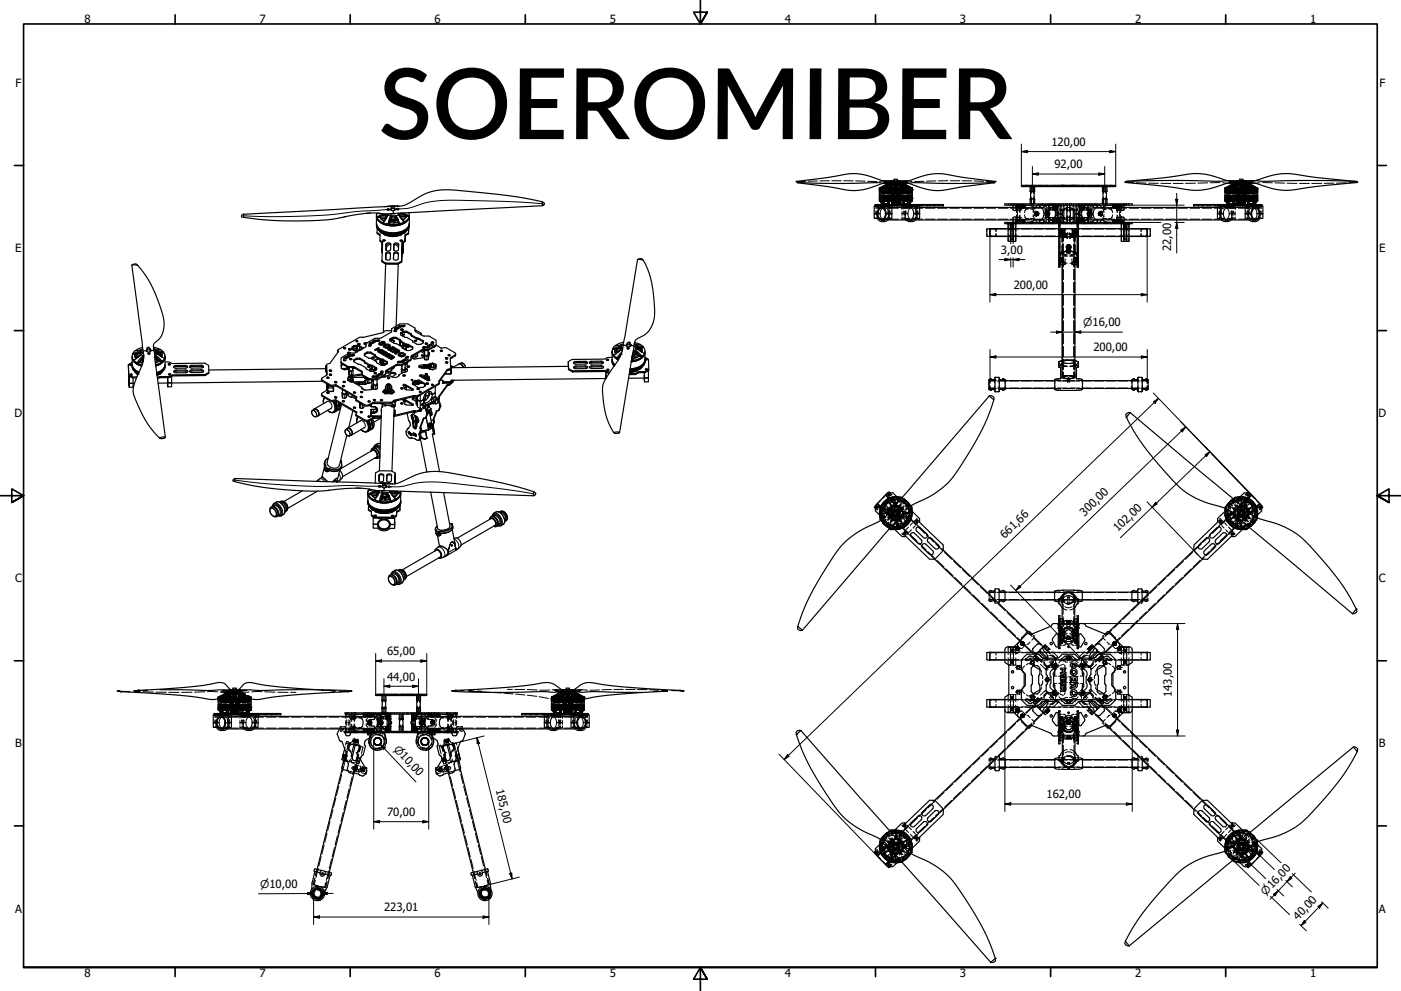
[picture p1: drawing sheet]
<svg xmlns="http://www.w3.org/2000/svg" width="594mm" height="420mm" viewBox="0 0 594 420" stroke-linecap="round" stroke-linejoin="round" font-family="sans-serif">
<defs><g id="words">
<text font-size="41.7" x="160.5" y="59">SOEROMIBER</text>
<g font-size="4.8">
<text x="35.8" y="9.8">8</text>
<text x="110.1" y="9.8">7</text>
<text x="184.3" y="9.8">6</text>
<text x="258.6" y="9.8">5</text>
<text x="332.8" y="9.8">4</text>
<text x="407.1" y="9.8">3</text>
<text x="481.3" y="9.8">2</text>
<text x="555.6" y="9.8">1</text>
<text x="6.6" y="36.9">F</text>
<text x="584.9" y="36.9">F</text>
<text x="445.8" y="61.9">120,00</text>
<text x="447.1" y="71.4">92,00</text>
<text x="6.5" y="106.9">E</text>
<text x="424.4" y="107.7">3,00</text>
<text x="496.6" y="106.5" transform="rotate(-90 496.6 106.5)">22,00</text>
<text x="584.8" y="106.9">E</text>
<text x="429.8" y="122.5">200,00</text>
<text x="463.6" y="149">200,00</text>
<text x="6.2" y="176.9">D</text>
<text x="584.5" y="176.9">D</text>
<text x="459.8" y="219" transform="rotate(-44 459.8 219)">300,00</text>
<text x="474" y="225.7" transform="rotate(-44 474 225.7)">102,00</text>
<text x="426.1" y="228.4" transform="rotate(-44 426.1 228.4)">661,66</text>
<text x="6.4" y="246.9">C</text>
<text x="584.7" y="246.9">C</text>
<text x="164.2" y="277.8">65,00</text>
<text x="164.2" y="288.6">44,00</text>
<text x="496.9" y="295.5" transform="rotate(-90 496.9 295.5)">143,00</text>
<text x="6.4" y="316.9">B</text>
<text x="584.7" y="316.9">B</text>
<text x="210.2" y="335.1" transform="rotate(76 210.2 335.1)">185,00</text>
<text x="443.8" y="338.5">162,00</text>
<text x="164.2" y="346">70,00</text>
<text x="6.4" y="386.9">A</text>
<text x="162.8" y="386.4">223,01</text>
<text x="584.7" y="386.9">A</text>
<text x="550.4" y="390.3" transform="rotate(-46 550.4 390.3)">40,00</text>
<text x="35.8" y="414.1">8</text>
<text x="110.1" y="414.1">7</text>
<text x="184.3" y="414.1">6</text>
<text x="258.6" y="414.1">5</text>
<text x="332.8" y="414.1">4</text>
<text x="407.1" y="414.1">3</text>
<text x="481.3" y="414.1">2</text>
<text x="555.6" y="414.1">1</text>
</g>
<g font-size="4.6">
<text x="459.3" y="138.4">⌀16,00</text>
<text x="166.7" y="317.8" transform="rotate(47 166.7 317.8)">⌀10,00</text>
<text x="110.3" y="376.5">⌀10,00</text>
<text x="536.7" y="379.8" transform="rotate(-46 536.7 379.8)">⌀16,00</text>
</g>
</g></defs>
<!-- layer: Visible (ISO) -->
<g fill="none" stroke="#000" stroke-width=".5">
<path d="M337.7 76.9l.4 .3a347.7 347.7 0 0 0 35 .3l4.1 .1M337.7 76.9l-.1 .2 1.2 .3M338.2 77.3l.1 .2M338.3 77.3h-.1M338.3 77.5l15.6 2.1a27.3 27.3 0 0 0 20.2-1.7l.8-.2M339.1 77.4l-.8 .1M372.9 79.8v4.3h13.9v-4.2l-1-.1M372.9 79.9h.1M372.9 79.8v.1M373 79.8h.7M373 79.8v.1M373.2 79.6l-.3 .2"/>
<path d="M373.7 79.8h3.6M374.8 77.1l1.9 .5 2.4-.1M374.9 76.7l2.4 .1M375.8 76.8l-1.6-.2a27.9 27.9 0 0 0-17.1-2.4l-7.3 1.2-12.1 1.5M376.3 77.9v.1M376.4 77.9l-3.5 1.9M376.4 77.9h7M376.4 77.9l-.5 .2M376.4 77.9l-3.4 1.9M376.5 79.9l1.4-1.2-1 1.2M376.9 78.2l-.1-.3-3.1 1.9M376.9 78.2l-2.5 1.7"/>
<path d="M376.9 78.2h1.3M377.3 79.8h2.3M377.4 77.6h1.8h-.3M377.8 79.2l-.6 .7M378.1 78.7h-1.3l-1.9 1.2M378.2 78.2l-.6 1.2M378.5 77.9l-.3 .3M378.5 77.9l-1.2 1.9M378.9 76.8h-1.5M379.1 77.6h.1M379.1 76.8h-3.4M379.2 76.8v-.8h1.3v.8h3.5"/>
<path d="M379.2 77.5v.4M379.6 79.8h4.6M379.7 77.5h-.6M379.9 79.4l.2-.7a3.1 3.1 0 0 1 3.2 1.2M380.1 78.2l-.3-.3-.2 1.9M380.1 78.2l-.2 1.7M380.1 78.2h1.7M380.4 77.5h.5h-.3M380.5 77.5v.4M380.5 77.5h.1M380.9 77.5l1.6 .1M380.9 76.8l-2.7 .1 .1 .6h.8"/>
<path d="M381.3 77.6h-.7h1.7M381.4 77.6h.3h-.9M381.5 79.9v-1.1l.6 1.1M381.5 77.5l-.2 .1M381.6 78.7l.9 1.2-.4-.5M381.8 78.2l1.8 1.7M382 77.6h-.7M382 77.9l2.2 1.9M382 77.9l-.2 .3M382.4 79.8h.8M382.9 77.9l2.9 1.9M383.3 77.9l3.4 1.9"/>
<path d="M383.3 78.2h.1M383.4 77.9l1.8 1a1.73 1.73 0 0 1 1.6 1.5h-13.9M383.4 78.2l2.8 1.7M383.4 77.9v.3M384 76.8l1.6-.2a28.4 28.4 0 0 1 21.2-1.6l15.2 1.9M384.2 79.8h1.6M384.8 76.7l-2.5 .1h.8M386.7 79.8h.1M386.7 79.8l.1 .1M420.2 77.1l1.8-.2 .1 .2-1.4 .3zM420.8 77.4a449.9 449.9 0 0 1-34 .1l-3 .2-5.2-.2M421.1 77.3l.3 .2"/>
<path d="M421.4 77.5l-13.5 1.7a36.7 36.7 0 0 1-14 1.3l-9.1-2.8M421.4 77.3h.1M421.5 77.3l-.1 .2M433.1 78.6h2.3v.5h-2.3zM435.4 79.1h5M435.4 78.6h5M436.8 79.1v2M437.3 79.1v2M438.3 79.1v2M438.7 79.1v2M450.4 78.6h5.4v.5h-5.4zM450.4 78.6h-10v.5h10"/>
<path d="M455.8 78.6h10v.5h-10M465.8 79.1h5M465.8 78.6h5M467.5 79.1v2M468 79.1v2M468.9 79.1v2M469.4 79.1v2M470.8 78.6h2.3v.5h-2.3zM476.9 77.2l1.3-.3 .6 .3-1.6 .2zM477.2 77.4l21.4 2.2a31.7 31.7 0 0 0 21.5-1.9l2.1-.2M477.6 76.9l.2 .1M477.6 76.9h.1"/>
<path d="M477.6 76.9l-.2 .2M478.3 76.9a591.7 591.7 0 0 1 39.6-.1l3.8-.2 5.8 .2 .3 .3-.2 .4M519.4 79.8v4.3h13.9v-4.3M519.4 79.8l1.6 .1M519.7 79.6l-.3 .2M520.5 76.6a31.8 31.8 0 0 0-19-2.4l-9 1.3-14.9 1.4M521.1 79.8l-.1 .1M521.1 79.8h1.8M522.1 77.5h3M522.3 77.5h2.5M522.4 78.9l-1.8 1M522.8 77.9v.3"/>
<path d="M522.8 78.2l-2.8 1.7M522.8 78.2h.5M522.9 77.9h.8M522.9 77.9l-.5 .2M522.9 77.9l-3.5 1.9M522.9 79.8h4.8M523 76.7l1.9 .1M523.1 77.6l-2.6 .1M523.7 77.9h6.2l3.4 1.9M523.7 77.9l-2.6 1.9M524.3 76.8h1M524.6 77.5h3"/>
<path d="M524.7 78.9v1M524.8 76.8h.9h-.6M524.8 76.8h.6h-.4M524.9 76.8h.5M525 78.2l-.3-.3-1.8 1.9M525 78.2l-1.6 1.7M525 78.2h1.6M525.7 77.5v.4M526.6 78.2l.6 1.7-.5-1.2h-1.8l-1.2 1.2M526.8 79.6l-.1 .3 .2-.4 .2 .4M527 77.9l-.4 .3M527 77.9l.7 1.9"/>
<path d="M527 76.8h-.5M527 76.8h.3M527 76.8v-.8h-1.3v.8h-.3h.5M527 76.8h.9M527 77.5v.4M527.3 76.8h-.3M527.4 77.5h1zM527.6 76.8h.3M527.6 77.5l4.7 .2M527.6 77.5h-.6M527.7 79.8h2.2M527.8 76.8l1.9-.1 1.7 .4"/>
<path d="M527.8 76.8h-.5M527.9 77.5l1.7 .1M528.2 77.9l1.7 1.9M528.3 77.9l.2 .3M528.5 78.2l.2 .4M528.5 78.2h1.1M528.8 78.7h.9l2 1.2M529.3 78.7l1.5 1.2M529.6 78.2l2.7 1.7M529.6 77.9l3.3 1.9M529.7 76.7l6.2 .2a488.6 488.6 0 0 1 38.5 0M529.7 77.9l-.1 .3"/>
<path d="M529.9 79.8h3M530 78.9l1.4 1M530.3 77.5l2.6 .3M530.5 77.5h-3.5M531.7 79.8v.1M532.2 76.6a31.9 31.9 0 0 1 19.1-2.4l9 1.3 14.8 1.4M532.9 79.8h.4M574.4 76.9l1.1 .5M574.5 76.9l1.3 .3-.3 .2M575.1 76.9l-.4 .1M575.1 76.9l.2 .2M575.5 77.4l-21.4 2.2a31 31 0 0 1-21.2-1.8"/>
<path d="M575.5 77.4h.1M103.2 90.8l.2 1.3M103.2 90.8l-.7 .5-.1 .7 1 .1M146.3 91.9l-.6 .1a87.1 87.1 0 0 1-23.7 1.7l-10.8-.6-7.8-1M157.1 90.3l-11.1 1.7M159.6 94.8a5.3 5.3 0 0 0 5.6 4 7.4 7.4 0 0 0 8.3-3.5l.1-.5M159.6 94.8a4.6 4.6 0 0 0 4.7 4.1 8.6 8.6 0 0 0 9-2.7l.3-1.4M159.6 95.4a3.4 3.4 0 0 0 2 3M159.6 91.2v3.5a5.4 5.4 0 0 0 5.6 3.9 7.5 7.5 0 0 0 8.3-3.4l.1-4M159.6 91.7a5.4 5.4 0 0 0 5.6 4 7.5 7.5 0 0 0 8.3-3.4l.1-.6-.7 .1M159.6 95.3a5 5 0 0 0 5.2 4 8.2 8.2 0 0 0 8.6-2.9l.2-1.1M159.8 92.1l1.3 1.6 1.4 .7"/>
<path d="M159.8 90.3l-.1 .4M159.8 92.2h.6M159.9 98.6l1.3 .8-.1 2.9 1.1 .7M159.9 96.7v2.3l1.3 .8M160.2 96.7a9.1 9.1 0 0 0 12.8 0M160.8 90.4l-1.1 .3 .1 1.4 2.4-1.5M160.8 90.4l2.9 .3 3.1-.2M160.9 90.4h-5.7M160.9 97.9l.7 .8M161.1 98.1l1 .8M161.4 94.4a10.6 10.6 0 0 0 10.4 0M161.5 98.3l1.7 .8-.1 .4"/>
<path d="M162.1 98.9l.7 .5M162.1 98.7v.2M162.3 91.4h1.3M162.3 98.8l.8 .3M162.8 99.4l.3 .1M162.8 99.1v.3M163 99.6l2.5 .6M163.1 90.7l-2.7 1.5 .7-.1M163.6 92.4l.1 .1M163.6 92.4l-2 .5M163.7 91.5l-.2 .9M163.7 91.5v.5"/>
<path d="M163.7 92l-.1 .4M163.8 90.7l.4 .7M163.9 91.1l-.2 .4M163.9 91.5v.1M164.1 87.6l-1 .1M164.2 91.3l-.5 .7M164.2 91.4l-1.8 3M164.2 91.4l-1-.4-2.1 1.1 1.8 1.7M164.3 89.1h.6M164.4 91.3l-.2 .1M164.5 91.2l1.2 .4-1.1 3.4-2.1-.6zM164.5 89v.1"/>
<path d="M164.5 90.7v.5M165 94.8l-.4 .2M165.2 99.6l.6 .3 1.9-.3M165.4 93.6v.9M165.4 93.5l.9 .2M165.5 93.8h1.5l.2 .7M165.7 91.7l.3 .2M165.9 92.4l.2-.1a1.66 1.66 0 0 1 2.4 1.5l.2 .5-3.6 .1zM165.9 88.3a.63 .63 0 0 0-.1 .9 .63 .63 0 0 0 .9 .1M165.9 88.8l-.2 .2M165.9 88.1v1.1M166 99.9v.3"/>
<path d="M166 87.9a.63 .63 0 0 1 .7-.3 .63 .63 0 0 1 .5 .7l-.8 .2zM166 90.6l-.2 .3-.4-.3M166.4 87.5l.1 .2M166.4 87.5l-63.2 3.3M167 99.9v.3M167.3 88.3l.2 .7a.82 .82 0 0 0-.7 1.2v.3M167.3 88.1v1.1M167.3 88.9l.2 .1M167.9 92.6l-1 .3-1.2-.1 1.1 .2 1-.4M168 91.5a1.98 1.98 0 0 0-2.3 .1M168 91.5l1.4 3.3-.5-.1M168 91.6l-.3 .3"/>
<path d="M168 92.7l-1.1 .4-1.3-.2M168.1 92.8l-1.2 .4-1.4-.1 1.4 .2 1.2-.5M168.1 92.5h.1M168.2 88.4a.45 .45 0 0 1 .6-.1 .45 .45 0 0 1 .2 .5 .45 .45 0 0 1-.6 .2 .45 .45 0 0 1-.2-.6zM168.3 93.2l-1.4 .4-1.5-.2M168.3 93.3l-1.7 .4M168.3 93.4l-1.1 .5M168.4 93.4h-.1M168.5 87.4l-.1 .1M168.6 87.3l-4.7 .2M168.7 94.3l.2 .4-.5-1.5a1.54 1.54 0 0 0-1.6-1.6 1.54 1.54 0 0 0-1.4 1.7l-.4 1.5 .1-.4M168.8 88.9h-.4"/>
<path d="M168.9 90.4l.1 .7-1 .4M169 91.1l2.4 3-2 .7M169.1 91.2h.2M169.3 91.1l.9-.3 2.1 .9-1.4 1.8M169.3 91.1l.4 .6M169.3 87.4l-1 .1M169.7 91.7v.2M169.7 91.7l2.5 .2M170 99.6l-2.6 .6M170.1 90.4a.81 .81 0 0 0-.9 .5 .81 .81 0 0 0 .5 1l1.7 2.2 1.6-1.3 .5-1.2M170.1 90.4l2.8 1.4-.6-.1M170.1 90.3v.1"/>
<path d="M170.2 99.2v.3M170.5 93.1l.6 .2M170.9 98.8l-1 .4M171 99l-.8 .5M171 98.8v.2M171.1 98.7h.1M171.7 98.3l-1.9 .9 .2 .4 .2-.1M171.9 99.5l1.3-.8v.5l-1.3 .7M172 91.5v.4M172.1 98.1l-1.1 .9M172.1 91.6v.3M172.2 91.9v.1"/>
<path d="M172.2 91.9l-.1 .3M172.2 92h.1M172.3 97.9l-.8 .9M172.8 90.1a1.08 1.08 0 0 1 .7 1.5l-2.5-1.3M173.3 90.1v.1M173.3 96.7l-.1 2.5M173.6 95.4a3.4 3.4 0 0 1-2 3M229.8 85.5l.3 1.7M229.8 85.5a252.7 252.7 0 0 0-42.6-5 24.1 24.1 0 0 0-13 5.1 11.1 11.1 0 0 1-7.8 1.9M229.8 85.5l1 .5-.1 .7-.6 .5M230.1 87.2l-63.3 3.3M371.1 86.7h5.2v.6h-5.2z"/>
<path d="M371.1 87.3h-.4v3.3h1.3M372 92.6a1.95 1.95 0 0 0 1.8 1.3 1.95 1.95 0 0 0 1.9-1.3M372 92.6h.1M372 90.6h-1.3v2h1.3M372 90.6a1.89 1.89 0 0 0 .8 2.2 1.89 1.89 0 0 0 2.3-.2l.6-2M372 90.6a1.88 1.88 0 0 1 .8-2.2 1.88 1.88 0 0 1 2.3 .2l.6 2M372 87.3l.4 .4a3 3 0 0 1 2.9 0l.4-.4M372.8 88.4a1.91 1.91 0 0 1 2.3 .1 1.91 1.91 0 0 1 .6 2.1 1.91 1.91 0 0 1-.6 2.2 1.91 1.91 0 0 1-2.3 0 3.4 3.4 0 0 1 0-4.4zM372.9 85.1l13.9-.1-.4 .4M372.9 84.3h13.9v.4h-13.9zM372.9 85.1l1.2 1.6M372.9 80.4v.1"/>
<path d="M373 88.6a1.85 1.85 0 0 1 2.1 .4 1.85 1.85 0 0 1 .3 2.1 1.62 1.62 0 0 1-1.7 1.8 1.62 1.62 0 0 1-1.5-2l.3-1.6zM373.1 84.7v.3M373.2 87.3l.1 .1M374.2 85.4l1 1h.9M374.3 84.1v.2M374.4 85.4l.9 1.3-.4-.1-1.1-1.2h2.6M374.6 84.1l-.1 .2M375.1 87.3l.5 .1M375.1 84.1v.2M375.7 90.6h2.5M375.7 92.6h1.3M375.7 92.6h.1"/>
<path d="M376.2 84.1l-.1 .2M376.3 86.7h2.3v.6h2v-.6h-2M376.3 87.3h2.3M376.4 85.4l-.3 1M376.4 85.4l-.2 1.3-.1-.3M376.9 92.6l-1 1.1-2 .2M377 87.3v5.3h1.2v-2M377.2 84.1l.1 .2M378.2 85.4l.9 1h1.3l.9-1M378.2 87.9h7.4a2.37 2.37 0 0 1 1.9 2.7M378.2 87.3v3.3M378.8 84.1l-.1 .2"/>
<path d="M379.2 86.4v.3l-.5-.1-.8-1.2h3.7l-.8 1.2-.5 .1v-.3M379.6 84.1l-.1 .2M379.6 84.2v.1M380 84.1l.1 .2M380.6 86.7h1.8v.6h-1.8M381.7 84.1l-.1 .2M382.4 86.7h4.4v.6h-4.4l.1 .6M382.8 84.1v.2M383.1 85.4l.3 1M383.3 85.4l.3 1M383.5 86.4l-.2 .3-.2-1.3h2.6l-1 1.2-.5 .1v-.3M383.8 87.3l.4 .4a3 3 0 0 1 2.9 0l.4-.4"/>
<path d="M384.1 84.1l-.1 .2M384.8 84.1v.2M385 87.3v.1M385.3 84.1v.2M385.3 85.4l-1 1h-.9M385.5 84.1l-.1 .2M385.6 86.7h.1M386.4 85.4l-.8 1.3M386.7 84.7v.3M386.8 86.7v.6M386.8 86.7h3.1v.6h-3.1l.6 .1M387.5 92.6a1.89 1.89 0 0 1-3.3 .7"/>
<path d="M387.5 90.6a2.37 2.37 0 0 1-1.9 2.7h-9.2M387.5 90.6h2.5M387.5 92.6h.1M387.5 92.6h1.3M388.2 93.3h45.9M388.7 92.6l-1 1.1-2.1 .2M388.8 87.3v5.3h1.2v-2M389.9 86.7h10.1v.6h-10.1zM390 87.9h44M390 87.3v3.3M400 86.7v.6M419.7 97l-1.2 .1v3l1.2 .1"/>
<path d="M419.7 97v3.2M419.7 97l.1 .1M426.1 86.4h54v.6h-54zM427.5 96.9h-7.7v3.4h7.7M427.7 94.8l-.2 .3v6.9l.3 .4 .6-.2M428.3 94.8l.1 .2M428.4 95l.2-.2-.2 2.6M428.4 95v7.2M428.6 94.8v7.5M429.5 93.3l.1 .7 .5 .3M429.8 95l-.2-.2v7.5M429.8 95v7.2"/>
<path d="M429.9 94.8l-.1 .2M430.1 87l-.5 .3-.1 .6M430.6 94.8l.1 7.4h-.9M430.7 96.9h18.2M434.6 87l2.3 .2a1.22 1.22 0 0 1 1.6 1.4h-.6M436.8 84.4h.5M436.8 81.1h.5M436.8 81.1l.2 .2M436.8 84.4v2M437 84.2h1.5M437 81.3h1.5M437 84.2l-.2 .2"/>
<path d="M437 81.3v2.9M437.3 84.4h.1M437.3 81.1h.1M437.3 84.4v2M437.3 84.4h1M437.3 81.1h1M437.8 92.7h.7a1.27 1.27 0 0 1-1.6 1.4l-2.3 .2M438.3 84.4h.1M438.3 81.1h.1M438.3 84.4h.4M438.3 81.1h.4M438.3 84.4v2"/>
<path d="M438.5 87.9h2.6M438.5 93.3h2.6M438.5 81.3v2.9M438.5 84.2l.2 .2M438.7 81.1l-.2 .2M438.7 84.4h.1M438.7 81.1h.1M438.7 84.4v2M439.2 93.3l.8 1M439.8 87l-.6 .9M440.5 87.9h.6M440.8 93.3h-.3"/>
<path d="M441 87l.1 .9M441.1 93.3v1M441.1 87.9h.1M441.1 87.9a3 3 0 0 1 0 5.4M441.1 93.3h.1M444.1 90.5v.1M444.1 90a.61 .61 0 0 1 .8 .6 .61 .61 0 0 1-.9 .4zM444.2 90.3l-.1 .5 .1-.4M444.2 90.2a.33 .33 0 0 1 .4 .4 .33 .33 0 0 1-.4 .3zM444.3 90.3l-.1 .6M444.3 90.3l.2 .3-.2 .3M444.3 90.3l.2 .3-.3 .3"/>
<path d="M444.3 89.9h.1M444.3 91.3h.1M444.6 90.4v.2M447.6 87v1.1M447.6 93.2v.1M447.6 87.9v.2M447.6 88.1l.8 1.4v.6M448.1 92.2l.3 .1-.1 2M448.4 91.1v.1M448.4 87v1.9l-.3 .1M448.4 91.2l-.8 1.8-.1 1.3M448.4 89.9l.2 .1"/>
<path d="M448.6 94.3v-3.6h1.8a2.66 2.66 0 0 0 2.7 2.6 2.66 2.66 0 0 0 2.7-2.6h1.8v3.6M448.6 87v3.6h1.8a2.66 2.66 0 0 1 2.7-2.6 2.66 2.66 0 0 1 2.7 2.6h1.8v-3.6M448.6 91.2l-.2 .1M448.9 90.6v.1M448.9 94.3h-22.8v.5h22.8M449.4 92.3h-.5v20.9h.5v-20.9l1.3 .2 .1 1.5M449.4 94.3h7.4M449.4 94.8h7.4M449.4 96.9h7.4M449.4 97.3l2.1-.1v2.1M449.6 90.6v.1M449.7 99.3h-.3"/>
<path d="M449.7 99.3h.1M449.7 99.3l.9 .1M450.6 99.4h.1M450.8 94l-.4 .3M450.9 92.1h.2M450.9 89.2h.2M451 92.2l.3 .1M451.1 89.2v2.9M451.1 92.1l.2 .2M451.3 89l-.3 .1M451.3 92.3v.3M451.3 88.7v.3"/>
<path d="M451.3 89l-.2 .2M452 99.2l-1 .3M452 99.2h2.2M452 99.2h.1M452.1 92.3h.1M452.1 88.2v.8M452.1 92.3v.8M452.1 89h.1M452.1 92.3h.5M452.1 89h.5M452.1 89l.3 .2M452.4 89.2v2.9"/>
<path d="M452.4 92.1h1.5M452.4 89.2h1.5M452.4 92.1l-.3 .2M452.6 92.3h.1M452.6 89h.1M452.6 88v1M452.6 92.3v1M452.6 92.3h1M452.6 89h1M453.6 92.3h.1M453.6 89h.1M453.6 88v1"/>
<path d="M453.6 92.3v1M453.6 92.3h.5M453.6 89h.5M453.9 89.2v2.9M453.9 92.1l.2 .2M454.1 89l-.2 .2M454.1 88.2v.8M454.1 92.3v.8M454.2 99.2h.1M454.3 99.2l1 .3M454.9 88.7v.3M454.9 89l.4 .1"/>
<path d="M454.9 92.3v.3M454.9 89l.2 .2M455.1 89.2v2.9M455.1 92.1h.2M455.1 89.2h.2M455.1 92.1l-.2 .2M455.3 92.2l-.4 .1M455.4 94l.4 .3M455.7 99.4h.1M456.6 90.6v.1M456.8 97.2h-2l-.1 2.1M456.8 99.2l-1.1 .2"/>
<path d="M456.8 92.3h.5v20.9h-.5v-20.9l-1.3 .2-.1 1.5M457.3 94.3h22.8v.5h-22.8M457.3 96.9h18.2M457.3 90.6v.1M457.6 91.2l.2 .1M457.8 89.9l-.2 .1M457.8 87v1.9l.3 .1M458.1 92.2l-.3 .1 .1 2M458.6 93.2v.1M458.6 87.9v.2M458.6 88.1l-.8 1.4v2.2l.7 1.2 .3 1.4M458.6 87v1.1"/>
<path d="M461.4 89.7a.96 .96 0 0 1 1.2 .9 .96 .96 0 0 1-1.2 .9l-.4-.9zM461.6 89.8a.78 .78 0 0 1 1 .8 .78 .78 0 0 1-1.2 .6l-.1-.6zM462 89.7a1.02 1.02 0 0 0 0 1.8M462.4 90.2v.8M465.1 93.3h2.6M465.1 87.9h2.6M465.1 93.3v1M465.1 87.9a3 3 0 0 0 0 5.4M465.1 87.9h.1M465.2 87l-.1 .9M465.4 93.3h.3M465.7 87.9h-.6"/>
<path d="M466.4 87l.6 .9M467 93.3l-.8 1M467.5 84.4h.1M467.5 81.1h.1M467.5 84.4v2M467.5 84.4h.5M467.5 81.1h.5M467.5 81.1l.2 .2M467.7 81.3v2.9M467.7 84.2h1.5M467.7 81.3h1.5M467.7 84.2l-.2 .2"/>
<path d="M467.9 93.6h.1M467.9 87.7l-.2 .8 .6 .1M467.9 87.7h.1M467.9 93.6l1.4 .5 2.4 .2M468 84.4h.1M468 81.1h.1M468 84.4v2M468 84.4h.9M468 81.1h.9M468.4 92.7h-.7l.2 .9M468.9 84.4h.1M468.9 81.1h.1"/>
<path d="M468.9 84.4h.5M468.9 81.1h.5M468.9 84.4v2M469.2 84.2l.2 .2M469.2 81.3v2.9M469.4 84.4h.1M469.4 81.1h.1M469.4 81.1l-.2 .2M469.4 84.4v2M471.7 87l-2.4 .2-1.4 .5M472.1 93.3h45.9M472.2 87.9h44"/>
<path d="M475.6 94.8l-.1 7.4h.9M476.1 87l.6 .3v.6M476.3 94.8l.1 .2M476.4 95l.2-.2v7.5M476.4 95v7.2M476.7 93.3v.7l-.6 .3M477.6 94.8v7.5M477.8 95l-.2-.2 .2 2.9M477.8 95v7.2M477.9 94.8l-.1 .2M478.5 94.8l.2 .4M478.6 94.8l.1 7.4h-.9"/>
<path d="M478.7 96.9h7.7v3.4h-7.7M486.5 97v3.2M486.5 97l-.1 .1M486.5 97l1.3 .1-.1 3-1.2 .1M506.2 87.3v-.6h10.1v.6M506.2 86.7v.6M506.2 87.3h10M516.3 86.7h3.1v.6h-3.1zM516.3 87.3l-.1 3.3h2.5M517.4 92.6v-2h-1.2v2h2.5a1.89 1.89 0 0 0 3.3 .7M517.4 87.3v3.3h1.3M517.6 92.6l1 1.1 2 .2"/>
<path d="M518.7 87.3l.4 .4a3 3 0 0 1 3 0l.3-.4M518.7 90.6a2.37 2.37 0 0 0 1.9 2.7h9.2M519.4 87.3l-.6 .1M519.4 84.3h13.9v.4h-13.9zM519.4 80.4h13.9M519.4 86.7h4.4v.6h-4.4zM519.4 80.4v.1M519.6 84.7v.3M519.8 85.4l.6 1.1M520.4 86.5l.2 .2M520.4 86.5l-1-1.5h13.9l-1.2 1.7M520.6 86.7h.1"/>
<path d="M520.8 84.1v.2M520.9 85.4l1 1h.9l.3-1M521.1 84.1v.2M521.2 87.3v.1M521.7 84.1l.1 .2M522.8 84.1v.2M522.9 85.4l-.3 1M523.2 85.4l-.3 1.3-.1-.3M523.2 85.4h-2.7l1 1.2 .5 .1v-.3M523.7 87.3v.6M523.8 86.7h1.9v.6h-1.9M523.9 84.1v.2"/>
<path d="M524.9 85.4l.9 1h1.3l1-1M525.5 84.1l-.1 .2M525.7 86.7h1.9v.6h-1.9M525.9 86.4v.3l-.5-.1-.8-1.2h3.7l-.8 1.2-.5 .1v-.3M526.2 84.1v.2M526.2 84.2l.1 .1M526.7 84.1l.1 .2M527.6 86.7h2.3v.6h5.2v-.6h-5.2M527.6 87.3h1.6v3.3h1.3M528 87.9h-7.4a2.37 2.37 0 0 0-1.9 2.7M528 87.3v3.3h2.5M528.4 84.1l-.1 .2"/>
<path d="M529.2 87.3h.7M529.3 92.6l1 1.1 2.1 .2M529.5 84.1v.2M529.8 85.4l.2 1.3 .1-.3M529.8 85.4h2.6l-1 1.2-.5 .1v-.3M529.8 85.4l.3 1h.9l1-1M530.5 90.6a1.88 1.88 0 0 0 .8 2.2 1.88 1.88 0 0 0 2.3-.2l.6-2M530.5 90.6a1.88 1.88 0 0 1 .8-2.2 1.88 1.88 0 0 1 2.3 .2l.6 2M530.7 84.1v.2M531.2 87.3h-.7l.4 .4a3 3 0 0 1 2.9 0l.4-.4M531.3 88.4a1.91 1.91 0 0 1 2.3 .1 1.91 1.91 0 0 1 .6 2.1 1.91 1.91 0 0 1-.6 2.2 1.91 1.91 0 0 1-2.3 0 3.4 3.4 0 0 1 0-4.4zM531.4 84.1v.2"/>
<path d="M531.6 88.6a1.85 1.85 0 0 1 2.1 .4 1.85 1.85 0 0 1 .2 2.1 1.62 1.62 0 0 1-1.7 1.8 1.62 1.62 0 0 1-1.4-2v-1.1zM531.8 85.4l-1 1M531.9 84.1v.2M533 87.3v.1M533.2 84.7v.3M533.3 80.4v.1M534.2 92.6h.1M534.2 92.6a1.95 1.95 0 0 1-1.8 1.3 1.95 1.95 0 0 1-1.9-1.3h-2.5v-2h1.2v2M534.2 90.6h1.3v2h-1.3M535.1 87.3h.4v3.3h-1.3M55.9 112.4a1.68 1.68 0 0 1 2.5 .1M58.4 112.5l-1.5-.2-1 .2 4.8 36.6"/>
<path d="M58.4 112.5a49.9 49.9 0 0 1 11.2 24.5 9.5 9.5 0 0 1-4.3 8.8l-.2 1.2 .2 1.8M161.1 101.9l1.1 .7-.2 8.4 1.5 1v-.5l-1.5-.9M161.9 102.8l.2 4.4M161.9 102.8h.1M162.4 101.7l.8 .1a.41 .41 0 0 1-.4 .4 .41 .41 0 0 1-.4-.5zM162.5 102.1h.6M162.5 102.2h.5M163.5 109.7a1.15 1.15 0 0 0 2 0l.1-2.3a1.15 1.15 0 0 0-2 0l-.1 2.4M163.5 111.5l5.2 .1v.4h-5.2l-1 29M163.6 105.8a1.15 1.15 0 0 0 2 0l.1-2.3a1.15 1.15 0 0 0-2 0l-.1 2.4M163.7 105.6h.1M163.7 107.6l-.1 2.4"/>
<path d="M165.4 103.6l-1.4 1.1-.3 1.4M165.6 107.8a1.2 1.2 0 0 0-2 0M165.7 103.9a1.2 1.2 0 0 0-2 .1M166 100.2h1M166 100.2h-.6l-.8-.7 3.7 .1-.8 .6h-.5M166.1 100.2h.8M166.2 100.2h.6M166.8 109.7a1.15 1.15 0 0 0 2 .1l.1-2.3a1.14 1.14 0 0 0-2-.1l-.1 2.4M167 105.9a1.15 1.15 0 0 0 2 0v-2.3a1.14 1.14 0 0 0-2 0v2.4M167.4 103.6l1.2 .7 .4 .8M168.9 111.9l-.9 26.4M168.9 107.8a1.2 1.2 0 0 0-2 .1"/>
<path d="M169 103.9a1.2 1.2 0 0 0-2 .1M169.7 101.8l.8 .1a.41 .41 0 0 1-.4 .4 .41 .41 0 0 1-.4-.5zM170.3 111.1l-1.6 .9M170.3 110.7l-1.6 .9M170.4 102.2h-.6h.5M170.4 107.3h.5l.1-2.6-.1 2.6M170.6 102.7l-.3 8.4zM170.6 102.7l1.2-.7v.5l-1.2 .6M170.9 102.9h.1M170.9 102.9v2.7h-.4h.4zM171.8 102l.1-2.5-.1 3M270.3 110.1a1.73 1.73 0 0 1 2.5 .3"/>
<path d="M272.8 110.4l-1.5-.4-1 .1-6.1 36.5M272.8 110.4a41.3 41.3 0 0 1 4.8 20.4 11.6 11.6 0 0 1-7.8 13.1l-.7 1.2-.2 1.8M419.8 100.1l-.1 .1M428.4 102.2l.2 .1M429.8 102.2l-1.2 .1M430.7 100.3h18.2M448.9 112.1h.5M449.4 111.7l.4 .5h.7M449.4 106.9l.6 .2M449.4 107.3l.4 .3M449.8 111.1l.7 .2M450.5 111l-.1 41.9-1 .3"/>
<path d="M450.6 106.9a9.5 9.5 0 0 1 5.1 0M451.1 107l-.2-.1a1.61 1.61 0 0 0-1.4 1.9l-.1 .2M451.1 107v.1M452.2 104.8a.92 .92 0 0 1 .9-.8 .92 .92 0 0 1 1 .8M452.7 104.9a.48 .48 0 0 1 .4-.4 .48 .48 0 0 1 .5 .4M455.1 107l.2-.1a1.61 1.61 0 0 1 1.5 1.9v.2M455.1 107v.1M455.8 111v41.9M456.4 111.1l-.6 .2M456.8 107.5l-.4 .1M456.8 107.1h-.6M456.8 111.7l-.4 .5h-.6"/>
<path d="M456.8 112.1h.5M457.3 100.3h18.2M476.4 102.2l1.2 .1M477.8 102.2l-.2 .1M478.7 102l-.3 .4M486.4 100.1l.1 .1M167.3 139.8l1.1-.4v-.4l-1.1 .3v.8M167.9 139.4v.8M168.4 139l.5-.4v.5l-.5 .3M168.9 138.6l.6-.6h1.4v.4l-1.4 .1-.6 .4M170 139.5l.7-.1 .2 .4-.8 .1zM170.9 138l.8-.1v.4"/>
<path d="M171.6 138.4h-.7M171.7 138.3l-1.8 .2-1.1 .9-.6 .1v.7M176 139.8l2.7 1.6-.2 .5M54.6 158.9l1.6 .9v.5l-1.6-1M54.6 159.4l.2 4.8M54.6 159.4l.1 3.2v-3.2M54.6 159.4l.1 3.2v-1.1M54.6 159.4l.1 2.8v-2.8M54.7 159.4v2.1M54.8 159.4v.4h.6M54.8 159.8v4.4h1.6v-1.7M55 154.5l.8-.1a.41 .41 0 0 1-.4 .5 .41 .41 0 0 1-.4-.4z"/>
<path d="M55.1 154.8h.7M55.2 158.7h.8a.42 .42 0 0 1-.4 .5 .42 .42 0 0 1-.4-.5zM55.2 154.9h.5M55.3 159.1h.6h-.6M56 153.6l-1.6 1 .2 4.7-.2-4.7M56 154.6l.3 1 .7 1.1 1.9 1.2M56 154.6a3.7 3.7 0 0 0 2.8 3.6M56 155.2a3.4 3.4 0 0 0 2 3M56 151l.3 4.6 .7 1 2 1.1M56 151.5a4.4 4.4 0 0 0 4.1 3.7l-2.3-1M56.1 155.1l.1 1.1 .7 1 1.8 1.2M56.3 150.1l.5 .2"/>
<path d="M56.3 150l-.3 1.2 .7 1.5M56.6 156.5l2.1 1.8M56.7 152.7l3.1-2.4 .8 .6-2.5 2.9zM56.8 149.1l.4-.4 3-.4-.7 .7-3.2 1zM57.3 150.6h.1M57.3 150.6l.2 1M57.3 157.7l.8 .9M57.4 150.3h-.6l2.7-.9 .5 .7-1 1M57.4 151.8h.1M57.5 151.9h.1M57.6 157.9l.9 .9M57.8 151.3l-.3-.5-.1 .9"/>
<path d="M57.9 158.2l.7 .3M57.9 150.7v.6M57.9 150.7l-.1 .2M58 159.8h-1.8M58.1 153.8l2.2 .9M58.2 150.1l-.7 .7M58.4 150l-.5 .7M58.5 158.5h.1M58.7 153.8l-.5 .2M58.8 151.3h-1.3v.6M59 149.9l.9 .3M59.4 149.8v.2"/>
<path d="M59.4 149.8l-1.5 .4a1.2 1.2 0 0 0-.3 2M59.4 149.8l.6 .3M59.5 149v.4M59.6 149.9v.2M59.6 149a.67 .67 0 0 1 .8 .5 .67 .67 0 0 1-.6 .8M59.7 149.9v.2M59.7 150.3v.1M60.1 152.3l.6 .8M60.2 148.3h.4M60.4 147.3l-3 1.4M60.5 148.1l-1 .3M60.6 151l.2 .3"/>
<path d="M60.7 152l.1 .6M60.7 151.8l.2 .7M60.7 153.1l-.8 .7M60.7 151.8l-1.6 1.7 1.4 .5M60.7 153.1h.1M61 151.7l-.3 .1M61 151.3l-2.3 2.5 .4-.3M61 150.8l-.4 .1M62 148.7l-1.1 .1-.2 .3a10.7 10.7 0 0 1-1.8 8.7 14.9 14.9 0 0 0-2.2 9.5 42.4 42.4 0 0 0 11.2 18.5 2.1 2.1 0 0 0 2.2-.4M62.3 148.2l-.3 .5M62.3 147.9v1.2M62.3 148.8l-.2 .1"/>
<path d="M62.4 147.7a.6 .6 0 0 1 .8-.3 .6 .6 0 0 1 .3 .7l-.7 .2zM62.7 149.7a.5 .5 0 0 1 .6-.2 .5 .5 0 0 1 .3 .5l-.6 .1zM62.9 150.1h.5M63.4 147.6a.49 .49 0 0 0-.6-.4 .49 .49 0 0 0-.4 .5M63.7 148.2l.3 .4M63.7 148.8l.2 .1M63.7 147.9v1.2M64 148.6h1.2l.3 1.3 4.6 35.5M64 148.6a1.15 1.15 0 0 1-2 .1M65.1 147.2l2.7 .9M65.3 148l.9 .6M65.4 148h.5a3.9 3.9 0 0 1 3.4 1.2"/>
<path d="M65.6 150.6h.3M65.6 151h.1M65.7 151.4l.1 .1M65.7 151l2.5 2.2-.5-.2M65.7 152.6l1.9 .4M65.8 151.5l1.9 1.5-1.8 .9M65.8 151.5h.1M65.8 151.5l.2 .5M65.9 151.5v.1M65.9 150.7l-.2 .3M66 152h.1M66.1 151.6l-.1 .8"/>
<path d="M66.1 149.7a1.73 1.73 0 0 1 1.9 0 1.73 1.73 0 0 1 .7 1.7M66.2 148.6a.68 .68 0 0 0-.5 .8 .68 .68 0 0 0 .7 .5M66.2 148.6l3.1 .8M66.3 148.6l.1 .4M66.4 149.9l3.4 2.1-1 1.2-2.9-2.6zM66.7 149.7l.1 .1M66.8 149.4v.1M66.8 159.2l-.2 .1M66.8 158.9v.3M66.9 149.4v.1M67.1 149.6l-.5-.2 .1 .7M67.1 150.1v-.5l-.3 .6"/>
<path d="M67.5 158.7l-.7 .5M67.5 158.5v.2M67.6 159.7l4.4-.1v.5h-4.4M67.7 150l-.9 .2M67.7 150l.6 1M67.8 150.1l.9 1M67.8 150.1h-.1M68.1 158.2l-1.5 .7 .7-.3M68.2 153.2l.5 .1M68.2 154.2l-2.1 .9a4.7 4.7 0 0 0 3.9-3.6 4.4 4.4 0 0 1-3.9 3.7M68.3 149.7l.6-.1-2.5-.6-.4 .5 .2 .3M68.3 151v.2"/>
<path d="M68.3 151l.1 .2M68.4 151.3h.3M68.5 157.9l-1 .8M68.6 150.4h.1M68.6 150.4v.5M68.7 157.7l-.7 .8M68.8 153.2l-2.8 1.5M69.3 149.4l.6 1.3 .1 3.8a4.3 4.3 0 0 1-3.6 3.5M69.3 149.4l-.4 .2M69.4 156.5l-.8 1-2.1 1.1M69.8 152h.1M70 155.1a4.2 4.2 0 0 1-3.5 3.6"/>
<path d="M70 153.5h1.7l1.2 .6 13.9-.1 1.7 .9 .1 2.9M70 154.6a4.2 4.2 0 0 1-3.5 3.5M70 154.6a3.9 3.9 0 0 1-3.5 3.8M70 155.2a3.4 3.4 0 0 1-1.9 3M71.4 154.3h.8a.41 .41 0 0 1-.4 .4 .41 .41 0 0 1-.4-.4zM71.5 154.7h.6M71.5 158.5h.8a.42 .42 0 0 1-.4 .5 .42 .42 0 0 1-.4-.5zM71.5 154.7h.5M71.6 158.9h.6h-.5M72 159.6l1.1-.7v.5l-1.1 .7M72.8 159.6v2.7M73.1 158.9l13.9-.1v.4l-13.9 .2"/>
<path d="M73.7 155.3l.9-.3 4-.1 .6 .2 .4 .5-1 .5h-4l-.9-.2zM73.8 157.2l.8-.3h4l.9 .2 .1 .4-.9 .5-4 .1-.9-.3zM79.5 155.7l-.9-.3h-4l-.9 .4M79.6 157.7l-1-.4-4 .1-.9 .3M80.4 155.2l.9-.3h4l.9 .2 .1 .4-1 .5-4 .1-.8-.3zM80.5 157.1l.9-.3h4l.8 .3 .2 .3-.7 .5-4.3 .1-.9-.3zM86.2 155.7l-.9-.4-4 .1-.9 .3M86.3 157.6l-.9-.4-4 .1-.9 .3M87 158.8l1.6-1v.5l-1.6 .9M138.1 156.3h.1M138.1 156.3l-49.6 .6M138.1 156.3l.5 2.1"/>
<path d="M138.2 155.2l-.1 1.1M138.3 155.2h-.1M138.3 155.2h.2M138.5 154.8l.1 4.2-2.1 1.3v.7l4 2.4 2-.2 8.7 5-.3 1.2 4.5 2.4 .8-.1 2.4-1.2h7.4l1.2-.8 8.2-2 1.8-.1 9-5.2v-.9l3.4-4.8 1.1-.3 .4-.5M138.5 155.2l.1 3.7M138.5 154.8v.4M139.6 157h.9a.48 .48 0 0 1-.4 .4 .48 .48 0 0 1-.5-.4zM139.7 158.8l.9-.1a.47 .47 0 0 1-.5 .4 .47 .47 0 0 1-.4-.3zM139.8 157.3h.6M139.8 159.1h.7M139.9 159.1h.5M140 157.3l.3 .1"/>
<path d="M140.1 159l.3 .1M140.3 157.4l-.3-.1 .2 .1M140.4 159.1l-.3-.1 .2 .1M140.4 159.1h.1M143.2 148.6l.1 .7M145.1 154.3l-.4 .3 .1 1.6 1.3 .6 1.9-.6M145.5 154.6l-.7 .3-.1 .7M145.7 147.5l.6-.1 .3 .3-.6 .2zM145.9 147.8h.5M146.9 151.3l-1 .4-.1 1.3M147.2 155.9v.3M147.2 155.9h.1"/>
<path d="M147.3 155.6l-.1 .3M147.3 155.9v.3M147.3 156.2h.1M147.3 156.2h-2.5M147.3 156.3v.2M147.3 156.3h.1M147.5 151l-.6 .3v.5l-1.1 .4M147.7 149.8v.2M147.7 151.1l.4 .2M147.7 155.8l2.4 .1 3.5 2.2M147.7 155.4l2.6 .2 3.1 1.8 .2 1.4M147.8 156.9l.3 2.1v-1.6"/>
<path d="M147.8 148h1a.51 .51 0 0 1-.5 .4 .51 .51 0 0 1-.5-.4zM147.8 156.9h.1M148 148.4h.7zM148 156.1l-.7 .2M148 155.8v1a.86 .86 0 0 0 1.5 0v-1M148 156.7a.91 .91 0 0 0 .7 .8 .91 .91 0 0 0 1-.4l-.2-.4M148 149.8l-.6 .2M148.1 157.4h.1M148.7 149.7l-1.2-.3-.1 .7M149 157.5v1.7l-.9-.2M149.1 150.8v.1M149.1 152.4l.2-.1a.51 .51 0 0 0-.6-.4 .51 .51 0 0 0-.4 .4l.8 .1"/>
<path d="M149.4 148.1l.6 .1M149.5 147.6l.7-.1 .6 .2 .4 1M149.5 147.5l-.3 .6M149.5 147.3l-.1 .1M149.5 150.4l-1.6 .1-.4 .2v.7l-.6 .4M149.7 157.1h.1M149.7 157.1v1.7l-.7 .4M149.7 150.7l.3 .1M149.9 147.5l.1 .6 1.2 .6 .3-.1M150 150.8l-1.7 .1-.1 .4-1.5 .6v.7a.61 .61 0 0 1-.5 .4 .61 .61 0 0 1-.6-.3l.2-.2M150 150.8l.3-.4-.5-.1-.3 .5h-1.4l-.6 .5M150 148.2l1.2 .6 .3-.1"/>
<path d="M150 148.2v.3M150 153.1l1.4-.8a3.3 3.3 0 0 1 3 1l.3 .6 5 2.6M150.1 152.6l1.3-.7a3.3 3.3 0 0 1 3 1l.3 .6 5 2.5v.8l-1.3 .6a3.4 3.4 0 0 1-3.1-1l-.3-.6-4.8-2.4zM150.1 150.7l-.6 .1M150.1 148.1l-.1 .1M150.2 156.1h-.7M150.4 156l-.9 .1M151 144.4l.8 .3-.8 .1zM151.1 144.8h.5M151.1 146.5v.5M151.2 148.8v.4M151.3 146.9l.2 1.4"/>
<path d="M151.5 148.3v.8M151.5 148.3h.1M151.5 146.7v1.6M151.5 148.3l1.1 .2M151.5 148.3l1 .2M151.7 146.7l.3 .1M151.7 145.8l1-.1a.51 .51 0 0 1-.5 .5 .51 .51 0 0 1-.5-.4zM151.8 146.1h.8M151.9 146.1h.7M152.1 146.8l-1.8 .1-.8 .4M152.1 146.8l1.7 1M152.5 148.5h.1"/>
<path d="M152.5 147v1.5M152.7 148.5h-.2M153.2 147.4l-.2 .9M153.6 158.5l-5.6 .9-.6 1.7 1.2 .8h.9l3.9 2.3 .1 .5 1.1 .6 3-.2 .6-.8M153.6 159l-5.6 .8-.5 1.4M153.6 158.8l3 1.8v.4l-3-1.8zM153.6 158.5h.1M153.6 159h.1M154.2 147.6l-2.3-1.3-1.6 .2-.8 .4-.4 1 2.2 1.3M154.4 145.8l.8 .5M154.5 150.5l1.4-.8a3.3 3.3 0 0 1 3 1.1l.3 .5 2.2 1.3 .8 .1M154.6 150l1.3-.7a3.4 3.4 0 0 1 3 1l.3 .6 5 2.5v.8l-1.4 .7a3.4 3.4 0 0 1-3-1.1l-.3-.6-2.2-1.2-1-.2-1.7-1z"/>
<path d="M154.7 159.9h.1M154.7 159.9l-.1 .6M155.2 145.8h-.8M155.7 145.4l-1.1-.1-.3 .2 .1 .3M155.9 155.3l1-.1a.5 .5 0 0 1-.5 .5 .5 .5 0 0 1-.5-.4zM156.1 155.6h.7M156.2 155.7h.4h-.4M156.3 155.5l.4 .1zM156.3 155.5l.4 .1M156.7 145.9l.7 .1M156.7 145.9l-.1 .1M157.6 145.2l.6-.4v.5l-.6 .3z"/>
<path d="M157.6 145.2l-1 .3-.1 1.3M157.7 156.3v1.1M157.7 157.4h.1M157.7 145.6l-1 .3M157.8 155.8l-.9 .6 .4 1M157.8 155.3v1l-.9 .6M157.9 151.8h.7M158.1 159.9l-.1 .1M158.2 159.9v.1M158.2 144.8l.6-.6h1.4v.4l-1.4 .1-.6 .4M158.4 159.8h1.3v-.4h-1.4l-.5 .3 .7 .2M158.4 159.8l-.3 .1"/>
<path d="M158.4 159.8v.2M158.5 156.9v.5M158.5 156.9h.1M158.6 158.1h1a.5 .5 0 0 1-.5 .4 .5 .5 0 0 1-.5-.4zM158.7 158.4h.8M158.8 158.4h.7M159 156l-.3 .5h-1M159 156.1l.2 .4-.7 .4-.8-.2M159.2 156.5v.6M159.2 152.9v.2M159.2 148.5l1.3-.7v-.4l-1.7 .9 .5 .3 .8-.5 .1 .5 1.5 .1M159.4 159.8v.1"/>
<path d="M159.7 159.4v.4M159.8 159.3l.9-.8 .6-.1v.5l-1.5 .7M160 159.3v.6M160.2 151.9l-1.5 .9M160.2 144.2l.5-.1 .3 .3-1.9 .4-.2 .3-1.5 .6v.7a.6 .6 0 0 1-.5 .4 .6 .6 0 0 1-.6-.3l.3-.2M160.4 152l-1.3 1M160.4 159.1l.2 .3M160.5 147.4l.2 .5-.2-.1M160.7 147.5l.1 1.1-.1-.7M160.8 148.2l1.2 .1v.2M160.9 144.5l-.7 .1M160.9 145.4l-.1 .1a.78 .78 0 0 0 .8 .8 .78 .78 0 0 0 .7-.8l-.1-.1"/>
<path d="M160.9 145.8l-.2 .2M160.9 145.4v.4M160.9 145.8l.4 .3M161.1 153.4l1.3 1.5M161.1 152.4v1.1l.8 .1M161.3 158.4v.5M161.3 146.2l.1 .1M161.3 145.8l.1 .5M161.4 158.4v-.7a.6 .6 0 0 1 .5-.4 .6 .6 0 0 1 .6 .3l-.2 .9M161.4 146.3h.1M161.8 145.8v.4M161.9 152.7v.8z"/>
<path d="M162 148.3l.2 .1-1.6 .9-.5-.2 .9-.5v.4l-.5 .3M162.1 152.7l.5 1.6M162.1 145.7l.1 .1M162.1 152.7v.1M162.1 145.3v.4M162.2 152.7l.5 1.5M162.2 152.7l2 1.2M162.2 145.2l-.7 .3M162.2 145.8l.2 .2M162.2 145.2v.2M162.3 158l-.7 .3 .2 .5M162.3 158.5l-.6 .2"/>
<path d="M162.3 158.5l-2.1 1.3-1.7 .1M162.3 157.8l-.9 .3M162.5 150l.3 .2M162.5 152.8l.6 1.4M162.5 145.2l.5 .1M162.6 148.6l-1.7 .9 .4 .3 1.7-1-.4-.2v.4l-1.3 .7M162.6 149h.1M162.6 145.3v.1M162.7 154.2l-.1 .1M162.7 154.2l1.3 .1M162.7 145.2l.5 .3M162.7 159.4l.7 .4"/>
<path d="M162.8 150.2h.2M162.8 150.2v.3M163 146.1l1.8-.1-.6 .3M163 146.5l-.4 .4M163 146.1l-.4 .8 .1 .3 .6-.4M163 146.1v.4M163 150.2l.4 .2h-.9M163 150.2v.3M163 144.9l-.5-.1a.65 .65 0 0 0-.9 .1 .65 .65 0 0 0 .2 .9l-.9-.4M163 144.9l.3 .4-.3 .4-.8-.5M163 144.9v.4M163 145.3l.2 .2"/>
<path d="M163.1 150.1h.1M163.1 149.6l.6 .1M163.1 150.1l.2 .1M163.3 146.7v.1M163.3 149.7l.2 .1M163.3 150.2h.2M163.3 149.7l-.2-.1v.5M163.3 149.7v.5M163.3 149.4v-.4l.9 .7-.1 .3-.4-.3M163.3 149l-1.6 1 .8 .4M163.3 149.4l.1 .1M163.3 149.4l-1.2 .8"/>
<path d="M163.5 158.3l2.4-.1 2 .5M163.5 158.5l-3.6 2.1M163.5 149.8l.5 .2-.3 .1M163.5 149.8v.4M163.5 150.2l.1 .1M163.6 146.3h.1M163.6 146.3v.1M163.7 150.1l-.2 .3-.7-.6-.3 .6M163.7 150.1v.1M163.7 149.6l.4 .3M163.7 149.7h.1M163.8 147.1v.4"/>
<path d="M163.8 147.5l-.1 .1M163.9 147.6h.1M164 150.9l.6 .3-.3 .2-1.1-.5 1.7-1v.4l-1.3 .8M164 154.3h.1M164.1 149.9h.1M164.2 146.3l-.7 .1-.2 .4M164.2 146.3l-1.2 .2M164.3 150.7l.4 .1M164.5 147.4l-.7 .1M164.5 147l-.7 .1M164.5 147v.4M164.6 147.4v.1"/>
<path d="M164.7 150.7l-.3 .1M164.7 150.9v-.4l.5 .3-.4 .2-.5-.3-.3 .6M164.7 150.8h-.2M164.7 146.7l-.2 .7M164.9 149.9l1 .6h-1.2M164.9 150.3v.1M165.1 151.8h.1M165.2 146.7v.5M165.3 146.2a.9 .9 0 0 1-.1 1.1 .9 .9 0 0 1-1 .3l-1-.2 .6-.3M165.3 146.7l.2 .2M165.3 146.2l-.8 .8M165.3 146.7l-.6 .3"/>
<path d="M165.3 146.2v.5M165.4 144.2l.9 .1 .8 .6M165.4 144.2l1.3-.7a3.3 3.3 0 0 1 3 1M165.4 143.7l1.3-.7a3.4 3.4 0 0 1 3 1.1l.4 .5 4.9 2.5v.8l-1.3 .7a3.4 3.4 0 0 1-3.1-1l-.3-.6-2.1-1.3-1-.1-1.7-1zM165.4 148.2l.8 .5-.5 .2-1.3-.7 2.1-1.3v.5l-1.7 1M165.6 151l-1 .6 1.1 .2M165.8 151.4l.2-.1-.4-.3 .2 .6-.9 .2M165.8 151.4l.3 .6zM166 143.8l1.2 .8-.5 .7M166.1 140.2h-2.6l-1.1 .8-8.3 2-1.8 .1-9 5.2 .1 .9-3.5 4.8-1.1 .4-.3 .4M166.1 151.6h.4M166.1 152h.1"/>
<path d="M166.1 158.3l-1.9 1.1M166.2 152.2l-.2 .2M166.2 151.1v-.4l-.3 .2 .6 .7M166.2 150.7l.7 .4a.53 .53 0 0 1 .1 .7 .53 .53 0 0 1-.7 .1l-.3 .6-.5-.3 .2-.4v.5M166.5 146.9l1.4 .8-.5 .3-.8-.5-.3 .2M166.5 147.4l1 .5M166.5 151.6v.3M166.6 148.3l-.3-.6 .7 .4-.5 .3-.7-.4-.4 .2v.5l.4 .2M166.8 156.2l-.7 .3a1.34 1.34 0 0 1-.8 1.1 1.34 1.34 0 0 1-1.4-.2M166.8 156.1v.1M167 156l-.2 .1M167 156h.1"/>
<path d="M167 155.8v.2M167 155.6v.2M167.1 151.6l-.5-.3 .1 .6M167.3 140.2h.9M167.5 148.3l.6 .4-.4 .2 .4 .6zM167.5 148.3l-1.4 .9 .6 .3 .5-.4 .4 .2M167.5 148.8l-1 .6M168.1 149.5l.2 .1M168.1 149.1h.6M168.2 140.2a.6 .6 0 0 1-.6 .4 .6 .6 0 0 1-.5-.3l.2-.2v.5M168.2 148.4v-.5l-.4 .3 1 .6-.1 .3M168.2 148.4l1.2 .7"/>
<path d="M168.2 147.9l.9 .5a.68 .68 0 0 1 .2 1 .68 .68 0 0 1-1 .1M168.3 149.5l-.3 .7-.6-.3 .2-.6-.1 .6M168.8 148.9l-.1 .6v-.4M169 150l.9-.5 1.2 .1-1.3 .5-.7 .7zM169.2 159v.3a2.51 2.51 0 0 1-3.6 .1h-1.6l-.8 .5h-1.3M169.2 159v.3M169.3 150.2l-.4 .4M169.3 149.8v.4M169.6 150.4v.1M169.7 144.5l.2 .1M169.8 144.9h.1M169.8 144.5v.1"/>
<path d="M169.8 141.7l1.4-.8a3.4 3.4 0 0 1 3 1l.3 .6 5 2.6M169.9 144.6l.2 .5 4.9 2.5M169.9 141.1l1.3-.7a3.4 3.4 0 0 1 3 1.1l.3 .6 5 2.4v.8l-1.3 .7a3.3 3.3 0 0 1-3.1-1l-.3-.6-2.2-1.3-1-.1-1.6-1zM169.9 144.8l-.3-.4 .2 2.1v-1.6M170.1 150.8v.4M170.1 151.2h.1M170.2 156.3l.1 2M170.2 156.3h.1M170.2 153.6v.1M170.4 155.6h.1M170.4 155v.6M170.4 154.9v1.4a.89 .89 0 0 0 1.5 .1l.1 1.3"/>
<path d="M170.4 156.2a.83 .83 0 0 0 .6 .8 .83 .83 0 0 0 .9-.3M170.4 155.5l-.1 .1M170.4 153.2v.4M170.5 156.9h.1M170.5 153.6v.1M170.5 156.9v1.3M170.6 154.9l-2.5 .1-4.6 2.8a6 6 0 0 1 4.4 .7l-1.7 1.3M170.6 154.5l3.7-2.2v.4l-3.7 2.2zM170.6 154.5h-2.5l-4.3 2.5-.3 .4v1.6l-3.6 2M170.6 149.9l-1.3 .3M170.7 142.3h.1M170.7 145.4v1.2l-.9-.1"/>
<path d="M170.7 141.1v1.2M170.7 153.2l.3 .1M170.9 151.1l-.8 .1M170.9 150.7l-.8 .1M170.9 150.7v.4M170.9 159.4h.8M171 159.4h.7M171 153.3h.3M171 153v.3M171 142.2l-.3 .1M171.1 150.4l-.2 .7M171.2 142.1v.6"/>
<path d="M171.2 152.9h.4M171.4 141.9l-.7 .4M171.4 145.8v.5l-.7 .3M171.4 141.9h.1M171.4 140.9v1M171.4 157h.1M171.4 157v.9M171.6 146l-.8 1.7M171.6 150.3l.1 .1M171.6 149.9a1.08 1.08 0 0 1-.3 1.3 1.08 1.08 0 0 1-1.3 0l-.5-.1 .6-.3M171.6 150.3l.2 .3M171.6 149.9l-.7 .8"/>
<path d="M171.6 150.3l-.5 .3M171.6 149.9v.4M171.8 155.9a1.05 1.05 0 0 1 1 1.2 1.05 1.05 0 0 1-1.4 .8l-2.2 1.1M171.8 146.1l-.8 1.7M171.9 154.1v.7M172 152.7l.1-1.2a.61 .61 0 0 1 .5-.4 .61 .61 0 0 1 .6 .3l-.2 1-1.7 .7-.4 .5h-2.4l.7-.4h1.2v.4l-1.7 .2M172 152.2l-.6 .1-.9 .8M172.1 152.2l-.1 .5-1.5 .7M172.3 146.6h.1M172.3 146.4l-.1 1.6-.7 .1M172.4 153.8l.3 .5M172.5 146.9l1-.1a.48 .48 0 0 1-.5 .4 .48 .48 0 0 1-.5-.3z"/>
<path d="M172.6 155.3l1-.1a.51 .51 0 0 1-.5 .5 .51 .51 0 0 1-.5-.4zM172.6 153.7v.7l-.8 .5v1.4l1 .9M172.7 147.2h.6M172.8 147.2h.4M173 151.6l-.9 .3M173.5 155.6h-.6M174.3 151.6l4.4-2.8 2.7-.2v-.4l-2.7 .2-4.2 2.5-.2 1.4M174.3 151.5l1.4 .7 4.2-.6M174.9 151.8l.8 .4M175.5 150.7v.6l-.3-.5M175.7 144.4h.9a.48 .48 0 0 1-.5 .4 .48 .48 0 0 1-.4-.4zM175.8 144.7h.7"/>
<path d="M176.4 150.2v1.3l-.9-.2M177.1 149.8v1.3l-.7 .4M177.8 155.5l-.1 .1M177.8 155.7l2.4 .4M177.9 159.1l3.7 .3 .6 1.8-.9 .1-3.3-1.9zM178 159.4l3.6 .5 .6 1.4M178.4 149l1.7 .9M178.7 156l3.6 .1M178.7 141.4l-.1 .6M178.7 150.6h1a.48 .48 0 0 1-.5 .4 .48 .48 0 0 1-.5-.4zM178.9 151h.6M179.1 148.7l1 .5"/>
<path d="M179.7 148.6l.4 .2M179.9 150.3h.1M179.9 150.3l.2 2.2v-1.6M179.9 147.4v.2M179.9 147.4l-.5 .2M180 155h-.4M180.1 150.1a.91 .91 0 0 0 .6 .9 .91 .91 0 0 0 1-.4l-.1-.5M180.1 150.9h.1M180.1 147.4v.1M180.2 154.7l-2.3 .3-.1 .7M180.2 154.7h.1M180.2 154.7l3.2-.7 1.4 .5v.9v.8l-1.4 .6-3.2-.7"/>
<path d="M180.2 156.1h.1M180.2 154.7v.3M180.3 145.6h1a.5 .5 0 0 1-.5 .4 .5 .5 0 0 1-.5-.4zM180.3 158.5h1a.47 .47 0 0 1-.5 .4 .47 .47 0 0 1-.5-.4zM180.5 145.9h.7zM180.5 158.9h.6M181 155h1.2v.5M181 151h.1M181 151v1.6l-.9-.1M181 147.4v.1M181.2 146.9l-.1 .5h-1.2M181.3 155l2.1-.6 1.4 .5v.7"/>
<path d="M181.4 148.6l3.5-2v-2.3l-3-1.8-2.5-.1-3.1-1.8-.3-.4v-1.1l-3.1-1.8h-3.3l-3.5 2.1-.3 1.5-4.2 2.4-2.6 .1-3.8 2.2-.3 1.5-4.3 2.5-2.4 .1-3.6 2v2.4l3.1 1.7v-.4l-3.1-1.8M181.6 149.2l.5 .4-.4 1.6M181.6 148.5v1.8a.87 .87 0 0 1-1.5 0v-1.7M181.6 149.6l.5 .4M181.7 150.6h.1M181.7 150.6v1.6l-.7 .4M181.7 150.9l.1 .1M181.7 146.8v.5M182.2 155.5h.1M182.2 155.5v.5M182.2 155.6h.1M182.2 156h.1"/>
<path d="M182.3 156.1v.3M182.3 156.4h.1M182.3 156.4v.1M182.8 146.5v-1.2a.61 .61 0 0 1 .6-.4 .61 .61 0 0 1 .5 .3l-.2 1-1.6 .7-.5 .5h-2.4l.5-.4h1.4M182.8 146.1l-1.5 .5-.2 .8M182.8 146v.5l-1.6 .7M182.9 154.5v1.1l-.3-1M183.1 148.7h.9a.48 .48 0 0 1-.4 .4 .48 .48 0 0 1-.5-.4zM183.2 149h.7M183.3 145.4l.4 .2M183.7 145.4l-.9 .3M183.8 154.5v1.3l-.9-.2"/>
<path d="M183.9 147.2l.4 .1M184.4 146.9v.3l-.7 .1M184.5 154.8v.6l-.7 .4M184.8 156h-2.6M184.9 146.3l2.3 1.3 1.9-.3 4 2.4v.7l-2.1 1.4 .1 4.1M184.9 146.2l-3.5 2M186.7 148.6h.9a.47 .47 0 0 1-.4 .4 .47 .47 0 0 1-.5-.4zM186.8 148.9h.7M189.1 151.7l.8 .1a.41 .41 0 0 1-.5 .4 .41 .41 0 0 1-.3-.5zM189.1 153.4l.8 .1a.41 .41 0 0 1-.4 .4 .41 .41 0 0 1-.4-.5zM189.1 153.8h.7M189.2 153.9h.5"/>
<path d="M189.2 152.2h.3h-.2M189.3 153.9h.3zM189.7 152.1h-.6h.6M190 150.5h.9a.48 .48 0 0 1-.4 .4 .48 .48 0 0 1-.5-.4zM190.1 150.8h.7M190.9 158.6h-2.3M190.9 158.6h.1M191 154.9l1.7 1M191.1 155.1l.3 .6v1.9l-.3 .9M191.1 155.9a1.28 1.28 0 0 1-1.5 1.3l-3.4 4.7M191.1 158.6h-.2M191.1 158.5v.1"/>
<path d="M192.3 155.6l2.5-1.4 1 .5 .7 1.1M193.2 150.1l-.2 .8-2 1.4M194.7 154.3a1.69 1.69 0 0 1 1.9-.2 1.69 1.69 0 0 1 .8 1.7M241 155.3l-49.6 .6M241.1 156.8l1.6 .9M241.1 156.3l1.6 .9M242.7 157.2l13.9-.1v.4l-13.9 .2zM243.3 153.5l.8-.2 4-.1 .9 .3 .2 .4-1 .5h-4l-.9-.3zM243.4 155.5l.8-.3 4-.1 .9 .3 .1 .4-1 .5h-4l-.8-.2zM249.1 154l-1-.3h-4l-.9 .4M249.1 155.9l-.9-.3h-4l-.9 .4M250 153.5l.9-.3 4-.1 .9 .3 .1 .4-1 .5h-4l-.9-.2z"/>
<path d="M250.1 155.4l.8-.3h4l.7 .1 .3 .5-.9 .5-4 .1-.9-.3zM255.8 153.9l-.9-.3h-4l-.9 .4M255.9 155.9l-1-.4h-4l-.9 .4M256.6 157.1l1.2 .6v.5l-1.2-.7M256.9 157.7v1.7M256.9 159.4l.1 1M256.9 159.4v1.1M257 157.7h.1M257 157.7v2.7M257.2 152.4h.9a.48 .48 0 0 1-.5 .4 .48 .48 0 0 1-.4-.4zM257.3 156.7l.9-.1a.48 .48 0 0 1-.4 .4 .48 .48 0 0 1-.5-.3zM257.3 152.7h.6l-.5 .1"/>
<path d="M258.1 157h-.6h.5M258.4 158.2h-.6M258.7 157.7h-.9M259.6 151.5l-2 .1-1.1 .6-13.9 .2-1.6 .9 .1 3.5-.1-3.5M259.6 152.4l.4 1.5 .7 .8M259.6 152.5l.2 1.4 .8 1.1-.5-.6M259.6 153.1l.2 1.1 .6 1M259.6 149.4l.5 1.5 2.1 1.7-2.1-1.7zM259.6 153l.2 1.1 .7 1M259.8 147.8v.2M260.3 148.2l-.5-.2-.2 .5v3.9l.2 .9 1 1.4M260.4 147l.4-.4 2.9-.4-.6 .6-3.3 1z"/>
<path d="M260.8 149.3l.2 .2M260.8 148.5v.8M260.9 148.2h-.6l2.7-.9 .5 .6-1 1.1M260.9 149.7h.1M261 149.8h.1M261 149.2v.6M261 149.1v.1M261 149.1l1.3 .1M261.3 149.2l-.3-.5-.1 .9M261.3 152l.9 .5M261.4 148.6v.6M261.4 148.6l-.1 .2"/>
<path d="M261.7 151.7l.7 .5M261.8 147.9l-.8 .8M261.9 147.9l-.5 .7M262.2 151.7l-.5 .1M262.6 147.7l.8 .4M262.9 147.7v.2M262.9 147.7l-1.5 .3a1.2 1.2 0 0 0-.3 2.1M262.9 147.7l.6 .3M263 146.9v.4M263.1 147.8v.1M263.1 146.8a.68 .68 0 0 1 .8 .6 .68 .68 0 0 1-.5 .8M263.2 150.7l-.4 .8"/>
<path d="M263.2 147.8v.2M263.3 148.2l-.1 .1M263.4 148.2l.5 .4M263.4 148.2l-3.1 2.4 1.4 1.1 2-2.6M263.4 150.1l-1.2 1.6 .5-.3M263.7 146.2h.5M264.2 146.6l-.2 1.3a20.7 20.7 0 0 1-5 9.3l-2.2 3.6a7.9 7.9 0 0 0-1.3 5.4 30.7 30.7 0 0 0 5 17.4l1.1 .2 1.1-.4M264.3 145.9l-1.3 .4M264.4 145.1l-2.3 .7-1.2 .8M265.5 146.4l-1.3 .2M265.5 146.4a1.14 1.14 0 0 0 2 .1M265.9 146l-.4 .4"/>
<path d="M265.9 145.8v1.1M265.9 146.6l-.2 .1M265.9 147.4a.46 .46 0 0 1 .6-.1 .46 .46 0 0 1 .2 .6l-.8-.1zM266 145.5l1.1 .1a.57 .57 0 0 1-.6 .6 .57 .57 0 0 1-.5-.7zM266.1 147.9h.5M266.2 145.4a.43 .43 0 0 1 .5-.4 .43 .43 0 0 1 .4 .5M266.9 158.4h2.6v.4h-2.7M267 157.4l1.5-.2-.8 .7h-.5M267.2 157.9h-.3M267.2 157.6v.3M267.2 146l.3 .5M267.2 145.8v1.1"/>
<path d="M267.2 146.6l.2 .1M267.5 146.5l1.1 .1 .3 .3-6.2 36.4M267.7 153.4a5.7 5.7 0 0 0 5.8-4 5.3 5.3 0 0 1-5.8 4zM267.9 157.3l-.9 .3M267.9 151.6l.5 1.1-.7 .1M268.1 151.2l.5-.1 .7 .7M268.3 149.9l-.1 .3M268.3 149.7l.1 .2M268.3 149.7l-.1 .7M268.5 148.9h.7M268.6 148.5h.8M268.6 149.3l.2 .9-.7 .7"/>
<path d="M268.9 149.9l-.2 .7-.7 .5 .5 1.7M268.9 145.9h.5a3.9 3.9 0 0 1 3.4 1.2l-3.1-.6zM269.1 145.2l2.2 .8M269.2 148.9l2.5 2.2-.5-.2M269.3 149.4l.1 .1M269.3 149.4l1.9 1.5-2.8 1.2M269.3 149.4h-.9M269.3 149.4l.2 .5M269.4 149.4h-.1M269.5 148.6l-.3 .3M269.5 150.3l-.8 .8M269.5 150.3l1.6 .6"/>
<path d="M269.5 158.4l1.3-.8v.4l-1.3 .8M269.6 149.5l-.1 .8M269.6 147.6a1.73 1.73 0 0 1 1.9 0 1.73 1.73 0 0 1 .7 1.7M269.7 146.5a.67 .67 0 0 0-.5 .7 .67 .67 0 0 0 .7 .6M269.8 146.5l.1 .4M269.9 146.9l-.4 .5 .2 .3M269.9 146.9l2.5 .6-.6 .1M269.9 147.8l3.4 2.1-1 1.2-2.9-2.6zM270.1 157.2l-2.5 .7M270.2 147.3v.7M270.2 147.3l.4 .2M270.2 147.6h.2"/>
<path d="M270.3 147.3h.1M270.3 157.1l-.2 .1M270.3 156.8v.3M270.4 147.3v.1M270.8 157.6l2.7-.1v.5h-2.7M270.8 156.5l-.7 .3M271 156.6l-.7 .5M271 156.4v.2M271.1 147.9h.1M271.1 147.9l-.7 .2 .2-.6v.5M271.2 147.9l.6 1M271.3 147.9l1 1.1"/>
<path d="M271.3 147.9v.1M271.7 156l-1.7 .8 .1 .4M271.7 151.1l.6 .1M271.8 152l-2.3 1-1.8 .4M271.8 148.9v.2M271.8 148.9l.1 .2M271.9 149.1v.1M272 155.8l-1 .8M272.1 148.4v.4M272.2 148.3l-.1 .1M272.2 148.3h.1M272.2 155.6l-.6 .8"/>
<path d="M272.3 149l-.4 .1M272.3 149v.2M272.3 151.1l-1.3 .9-2.6 .7M272.8 147.1l.6 1.2-.1 1.6M272.8 147.2l-.4 .3M273 154.4a7.1 7.1 0 0 1-5.9 2.6M273.2 158l.1 2.2zM273.3 159.2l-.1 1.1M273.5 153a4.8 4.8 0 0 1-4.7 3.9l-1.7 .2M273.5 151.5l1.5 .8 .1 4.3M273.5 152.2l.9 .1-.3 .3-.6-.2a5.3 5.3 0 0 1-5.4 4l-.9 .1M273.5 152.5a4.6 4.6 0 0 1-4.6 4.1l-1.8 .3"/>
<path d="M273.5 153.1a3.4 3.4 0 0 1-1.9 3M273.5 148.9v3.5a5.3 5.3 0 0 1-5.4 3.9l-.9 .1M273.5 157.5l1.6-.9v.4l-1.6 1M273.6 156.5h1a.48 .48 0 0 1-.5 .4 .48 .48 0 0 1-.5-.4zM273.6 152.6h.7h-.6M274.3 157.5h.7v2.7h-1.7v-1M274.4 156.8h-.6h.5M274.9 157.1l.1 .4M422.1 160l-.3 .8M422.1 160l1.6 .1v5.7l-.2 .3h-1.4M422.2 160l-.3 .2v5.6l.3 .3M449.2 153.2v2.5"/>
<path d="M449.6 155.7v4.9M482.7 160h1.4l.3 .3-.1 5.6-1.6 .2M482.7 160l-.2 .8M482.8 160l-.3 .3v5.5l.3 .3M54.7 163.2h.1M54.7 161.5l.1 1h1.6M56.4 160.3v2.2M57 162.6h-.6M57.9 160.2l-1.7 .1M66.7 160.2l.9-.5v.4l-.8 .5M71 162.4l.1 .5M71 162.4h-3.9"/>
<path d="M71.1 163.1h.1M71.1 160.1v1.2M71.1 161.3l-.1 1.1M71.1 161.3v1h1.7M71.1 162.9h.1M71.1 162.9v1.1M71.1 160.1v3.9h1.7v-1.7M132.4 174l.7-.5a1.81 1.81 0 0 1 1.8 .9 1.81 1.81 0 0 1-.1 2l-.8 .3a1.81 1.81 0 0 1-1.6-2.7zM133.2 173.4a1.82 1.82 0 0 1 1.8 .9 1.82 1.82 0 0 1-.1 2M134.7 174.1l.3 .6M136.3 167.1l.2 .8 4 2.4 2-.2 8.7 5M136.3 160.7l.4 1"/>
<path d="M136.7 161.7l3.8 2.1 2-.2 8.7 5M136.7 161.7l-63.9 .7M137.6 168.6l-.5 1 .1 1.5M138.5 162.7l.1 2.7-2.1 1.4-.1 .4 .3 .4 3.8 2.2 2-.2 8.7 5-.3 1.2 4.1 2.3h1.2l2.4-1.2h3.1M138.6 166.5l.9-.1a.48 .48 0 0 1-.4 .4 .48 .48 0 0 1-.5-.3zM138.6 160h.9a.48 .48 0 0 1-.4 .4 .48 .48 0 0 1-.5-.4zM138.6 162.8l.2 .2M138.8 166.8h.6M138.8 170.2l-5.5 3.2M138.8 163h.1M138.8 163l.1 2.7 .3 .3 2.2-.2v-2.1M138.8 160.3h.6"/>
<path d="M138.9 166.8h.4M140.4 173.1l-5.4 3.2M140.5 163.4v.4M140.5 169.8v.5M141.9 168.4l.9-.1a.47 .47 0 0 1-.4 .4 .47 .47 0 0 1-.5-.3zM142 170a3 3 0 0 1-.7 5l-1-.1-1.4-.9M142 161.8l.8 .1a.41 .41 0 0 1-.4 .4 .41 .41 0 0 1-.4-.5zM142.1 168.7h.6M142.1 162.3h.6M142.2 168.7h.4M142.3 170l.3 1.3M142.6 170.1l.4 2.9-.8 1.5"/>
<path d="M143 174l-.7 .5M143.5 170.6l.2 2-.7 1.4M143.5 170.6l.2 1.7M144.4 171.1a2.22 2.22 0 0 1-1.4 2.9M144.8 171.4l-6.1 24.5a2.84 2.84 0 0 0 2.2 2.5 2.84 2.84 0 0 0 3-1.2l3.2-12.7M145 166.6h.1M145 166.6l.3 2.2v-1.7M145.1 170h1a.48 .48 0 0 1-.5 .4 .48 .48 0 0 1-.5-.4zM145.1 163.6h1a.48 .48 0 0 1-.5 .4 .48 .48 0 0 1-.5-.4zM145.2 165.2v1.3a.8 .8 0 0 0 1 .4 .8 .8 0 0 0 .5-.8M145.2 166.4a.91 .91 0 0 0 .7 .9 .91 .91 0 0 0 1-.4l-.2-.5M145.3 170.3h.6"/>
<path d="M145.3 167.1h.1M145.3 163.9h.6M145.5 161.8h.9a.47 .47 0 0 1-.4 .4 .47 .47 0 0 1-.5-.4zM145.6 162.2h.7M146.2 167.3h.1M146.2 167.3v1.6l-.9-.1M146.9 166.9h.1M146.9 166.9v1.6l-.7 .4M147.6 166.6l-.2 .8 .2 .4 3.4 1.4M147.7 166.6l-.2 1M148.3 161h.1M148.3 160.9v.1"/>
<path d="M148.6 161h.1M148.7 160.8h.6l-.2 .2zM149.2 160.7h-.3l.4 .1v.3l-.5-.1 .6-.1M149.3 160.7h-.5M149.3 160.8h-.5M149.6 174.2l-1.7 7.1M149.7 167.8l-1 .5M149.8 160.9v.1M149.9 172.8l.9-.1a.47 .47 0 0 1-.5 .4 .47 .47 0 0 1-.4-.3zM149.9 166.3h.9a.47 .47 0 0 1-.5 .4 .47 .47 0 0 1-.4-.4zM150 173.1h.7M150 166.6h.7"/>
<path d="M150.4 168.2l.3 .9M150.5 162.5h1l.7 .5 2.9-.1M150.9 175.8v.4l3.7 2.2 .8 .2 1.1-.2M150.9 168.5l.2 .4M151.7 176.7l-.4 1.1 .1 1.5M152.5 170.9h.1M152.5 170.9l.2 2.1v-1.6M152.5 170.8v.1a.61 .61 0 0 0 .3 .5 .61 .61 0 0 0 .6 0l.3 .1M152.7 170.9l.7 .4M152.7 171.4h.1M152.7 174.6h1a.47 .47 0 0 1-.5 .4 .47 .47 0 0 1-.5-.4zM152.9 168.1l.8 .1a.41 .41 0 0 1-.5 .4 .41 .41 0 0 1-.3-.5z"/>
<path d="M152.9 174.9h.7M152.9 168.5h.7M152.9 178.4l-5.5 3.1M152.9 166.1h1a.47 .47 0 0 1-.5 .4 .47 .47 0 0 1-.5-.4zM153 175h.4M153.1 166.4h.6M153.4 164.2v.4M153.6 171.5h.1M153.6 171.5v1.7l-.9-.2M153.9 165l.8 .4M154.3 171.8v1l-.7 .4M154.7 161.4v.3"/>
<path d="M154.7 161.7v.2M154.7 161.7h.1M154.9 162.1v.1M154.9 162.1v.7M154.9 162.1h.1M154.9 162.8l.1 .1M155 162.9h.1M155.1 162.9h.1M155.3 160.3v.7l-.7 .3M156 176.5h1a.48 .48 0 0 1-.5 .4 .48 .48 0 0 1-.5-.4zM156 170.1h1a.48 .48 0 0 1-.5 .4 .48 .48 0 0 1-.5-.4zM156.2 176.8h.7"/>
<path d="M156.2 170.4h.7M156.3 178.5a2.9 2.9 0 0 1-.5 4.5l-1.1 .1-1.7-.9M156.3 176.9h.4M156.5 178.4l.2 1.1M156.6 160.6h3.3v.4h-3.3M156.7 178.3l.5 2.9-.8 1.4 .7-.4M157.1 171.6l.2 .8h1.1a1.26 1.26 0 0 1 1.4 1.2M157.3 176.4h.1M157.3 176.4l4.4 .1M157.5 163.7v1.5M157.5 163.7h.1M157.5 161l.2 .5"/>
<path d="M157.7 161.4v2.3l.5 .4M157.7 163.5v.7h.5M157.7 161.7l-.4 .5-1.5 .3-.7 .4M157.7 164.2h.1M157.7 161v.5M157.7 164.2v.9M157.7 161.5l.7 .2zM157.9 177.6a3 3 0 0 1-.1 4.2l-.7 .4M158.1 161l.3 .5M158.2 162.8h.1M158.2 162.8l.2 2.2v-1.6M158.3 169.5h.9a.48 .48 0 0 1-.4 .4 .48 .48 0 0 1-.5-.4z"/>
<path d="M158.3 161l.1 1.8a.87 .87 0 0 0 1.5 0v-1.8M158.4 162.7a.91 .91 0 0 0 .6 .8 .91 .91 0 0 0 1-.4l-.1-.4M158.4 163.4h.1M159.1 169.8h-.6h.5M159.4 163.5h.1M159.4 163.5v1.7l-1-.2M159.6 173.1l-.8 .5-1.5 .1v2.7M160 163.1h.1M160 163.1v1.7l-.6 .4M161.3 169.5h.9a.48 .48 0 0 1-.4 .4 .48 .48 0 0 1-.5-.4zM161.3 177.4l-2.8 1.6M161.5 169.9h.5"/>
<path d="M161.6 177.4h-3l-2.1 1M161.8 173.6l-.9 26M163.4 165.3l-.9 1M163.5 164.3l.4-1.2 1-.3 .7 .3 .4 1.2M163.5 164.3h.1M163.6 164.3l-1.2 1.8 1.1 .8h2.8l.9-.7-1.2-1.9M163.6 164.4v.3M164.2 166.5l-1.1 .3M164.3 160.1h1a.5 .5 0 0 1-.5 .4 .5 .5 0 0 1-.5-.4zM164.3 166.5h-.1M164.3 166.4v.1M164.4 163.3l-.1 3.1"/>
<path d="M164.4 160.4h.7M164.4 160.4h.1M164.4 160.4l.7 .1zM164.5 160.5h.1M164.7 160.5h.1M164.8 160.5h.1M164.9 165.9v.4M164.9 166.3v.1M164.9 166.3h.1M164.9 165.9h.1M164.9 166.4v.1M164.9 166.5l1.3 .4"/>
<path d="M165 163.3l-.1 2.6M165.1 163.3h-.8M165.9 164l.1 .2M165.9 164.8h.1M165.9 164.4v.4M165.9 164.8l1.2 1.5M167.1 173.8l.2 .1M167.1 172.4l.1 .1M167.1 172.4l-.9 27.4M167.2 172.6l-.1 .1M167.2 172.5v.1M167.3 172.3l-1.1 .2"/>
<path d="M167.3 172.3h.1M167.3 170.1l.2 1.9M167.3 173.9h.1M167.4 173.9l.1 1.8M167.5 172.1l-.2 .2M167.5 175.8l-.5 .6M167.5 172v.1M167.5 175.7v.1M168.2 169.9l-.7 .5M170 171l.9-.1a.48 .48 0 0 1-.5 .4 .48 .48 0 0 1-.4-.3zM170 164.5h.9a.48 .48 0 0 1-.5 .4 .48 .48 0 0 1-.4-.4zM170.1 171.3h.7"/>
<path d="M170.1 164.8h.7M170.4 164.8v.1M170.6 164.8v.1M171 169.5l.8-.1 3.4 2.2-.5 .3-2.9-.4zM171 163.1l.8-.1 3.4 2.2-.5 .2-2.9-.3zM171 169.9h.8l3.3 1.9M171 163.5h.8l3.3 1.8M171.2 169.8v.4M171.4 164.2l.5-.1 .2-.5 .1 .5-.7 .3M171.6 164.5h.1M171.6 164.5v.1M172.2 164.1h.1"/>
<path d="M172.2 164.1v1.1M172.6 175.2l1.4 5.1-1.8 2.6 .1 1.2 1.1 1.5h1.2M174.4 176.1l.6-.5 1.9 1.1 .6 1.4-.8 1.9-.4 1.8-.5-.1-.6-.7zM174.9 175.8l.7 5 .8 .8M174.9 169.3l1.5 .9M175.1 175.6l-.4 .4 .5 1.5M175.1 162.2l.9-.4 1.6-.2 2.7 1.5M175.2 168.2l-.3 1.1M175.2 168.8l-.2 .5M175.2 162.4l-.2 .5M175.3 177.9l.6 .9 .5 2.6M175.7 174.5l.2 .3"/>
<path d="M175.8 174.5l-.1 .7-.5-.6M175.9 174.9l-.3-.4 .3 .5M176 168.2l-.9 .5M176.4 169.5h.1M176.4 169.5l.2 2.2v-1.7M176.6 176.5l.4 2.6 .4-.2M176.6 168.2v1.3l.4 .4M176.6 169.3v.7h.4M176.6 168.6l-1.5 .8M176.6 170h.1M176.6 171.7h.4M176.8 164.8l1-.1a.5 .5 0 0 1-.5 .5 .5 .5 0 0 1-.5-.4z"/>
<path d="M176.9 161.4v.4M177 165.1h.7zM177 169.6v2.9l1.2 .7M177.1 169.5l1.1 .8M177.4 162.9h-2.4M177.5 162.8l-.1 .1M178 166.3h.5M178.1 174l.4 .2M178.2 173.9v.1M178.2 167.5v2.7M178.4 171.8l.5-.1 1.1 .8 1 2.8-.7 2h-.5M178.5 174.2h.1"/>
<path d="M178.5 173.8l-.1 .6-.6-.2M178.5 173.7v.1M178.6 171.7l.5-.3 1.2 .7 1 3-.6 2-.4 .3M178.6 173.7h.3l-.2-.5-1.7 1-1.6-.1-8.1 2M178.8 162.4l.4 .1M178.8 171.2l1.6 1.2M178.9 173.5l-1.9 1.1h-1.6l-8.4 2M179.1 162.4h-.9l-.7 .4M179.4 169.5h.1M179.5 169.5l-1.3 .8v2.9l.2-.1M179.5 169.1l.8 .4M179.6 172.6l.2 .4"/>
<path d="M179.6 168.7l.8 .4M179.7 160.4a1.01 1.01 0 0 1 1.4-.4 1.01 1.01 0 0 1 .4 1.4M179.8 177.3l-1.7 3.9 .2 1.1a3.6 3.6 0 0 0-.3 3.6l-.5 .8-1.2-.4M179.8 160.5a.85 .85 0 0 1 1.2-.5 .85 .85 0 0 1 .2 1.3M179.8 177.3l-1.4 3.7 .3 1.1a3.6 3.6 0 0 0-.4 3.6l-.7 .9M180.1 163.3v.5M180.1 169.7v.3M180.2 160.7a.45 .45 0 0 1 .5-.6 .45 .45 0 0 1 .3 .7l-.4 .1M180.3 167.3a.61 .61 0 0 0 .9 .5l.7-.2M180.3 167.3l.2 2.1v-1.6M180.3 167.2h.1M180.4 169.5l-.2 .4"/>
<path d="M180.4 163.1v-.4l-2.8-1.6-1.7 .3-.8 .5 .1 .5-.4 .2 2.9 1.8 1.5-.1 .9-.5M180.4 163.1l-.3 .7M180.4 172.2l1-.4v1.4l-.5 .4M180.5 167.8h.1M180.7 162.5h1a.51 .51 0 0 1-.5 .4 .51 .51 0 0 1-.5-.4zM180.8 169.5h-.4M180.9 162.8h.7M181.1 174.2l.3 .1M181.1 160.4l-.5 .2-.4-.2M181.4 174.3l-.2 .4M181.4 174.3l-.2 .3M181.5 167.9v.7"/>
<path d="M181.5 167.9h.1M181.6 160.6l-.5 .6M181.6 180a.66 .66 0 0 1 1-.5 .66 .66 0 0 1 .2 1 .66 .66 0 0 1-.7 .8 .66 .66 0 0 1-.6-.9M181.9 179.6a.81 .81 0 0 1 1.1 .1 .81 .81 0 0 1-.1 1.1 .83 .83 0 0 1-1.2 .5 .83 .83 0 0 1 0-1.4zM181.9 179.9l-.2 .7M182 166v1.2a.8 .8 0 0 1-.9 .5 .8 .8 0 0 1-.6-.7l-.2 .2M182 166.4l.1 .5M182 166.8v.3M182.1 166.7a3.9 3.9 0 0 1-2.5 3.4M182.2 166.6l1.1 .8M182.3 179.5a1.04 1.04 0 0 1-.5 1.7M182.7 173.2v.1"/>
<path d="M182.7 173.3l-.6 .5M182.7 173.3h.1M182.9 174.6l.2 .6zM183.1 163.3h.5M183.2 175.8l-.4 .4M183.2 170.4l-2.2 1.2M183.3 167.4l1.3-.8v1.6M183.3 167.4a3.4 3.4 0 0 1-3.1 3.4l-.5-.5-.2-.8M183.3 167.2a1.24 1.24 0 0 0-.9-1.2 1.24 1.24 0 0 0-1.4 .5l-1.1 1.4-.4 1.5-1.3 .8-1.2-.7v-1.3M183.3 171l.5 .3 .2-.3M183.4 170.5l-2.1 1.3-1.7-1-.8 .4v.3M183.4 179.8v1.5l-1.6 1"/>
<path d="M183.7 170.8l.3 .2M183.8 170.7l-2.4 1.4M184 171h.1M184 170.9v.1M184.2 168.4l.4-.2 1.2 .7 1.1 3-.7 2-.4 .3M184.4 168.5l.9 .5M184.5 166.6h.1M184.6 163.8v2.7l-1.3 .7-1.2-.6-.1-.6M185.4 174.1l-1.4 3.7 .2 1.1-.6 1.6M185.6 169.2v1.6l-.8 .5-.1-1.4 .9-.7-1.6-.9-.9 .6v1.4l1.7 1M185.6 169.4l.1 .1M185.7 169.5l.8 2.9-.6 1.7-.8 .1-1.5 3.8 .3 1-.5 1.2"/>
<path d="M186.2 168.3l3.5-4.8a1.09 1.09 0 0 0 1.4-1.1l-1.5 .8-3.4 4.7 .1 .7-.4 .4M186.3 168.6l-.2 .8M186.3 162.1l-.3 .9-8.8 5.1h-1.8l-8.2 2-1.2 .9-7.4-.1-2.4 1.2-.8 .1-4.5-2.4v-.4M186.7 161.3h1M187.6 161.3l.1 1M187.7 162.3l.1 .1M187.8 162.4h.1M191.3 162.4h-3.4M191.4 162.4l-.3 .2M191.4 161.2v.1M191.4 162.2l-.1 .2M191.8 161.2l-.4 1.1"/>
<path d="M192.4 161.2l-.5 .9-.8 .5M256.9 160.5v.1M256.9 160.5l-65.5 .7v1M273.2 160.3l.1 .5M273.2 160.3l-6.7 .1M273.2 161h.1M273.3 160.8v1.1h1.7v-1.7h-1.7v1.7M273.3 160.8h.1M419.3 164.9l.8 .5M419.3 161.2v3.7M419.4 164.9l.7 .5 1.5-.3M419.5 167.9l1.9 1.6"/>
<path d="M419.5 167.9l-41.4 48.1M419.5 167.9a1.39 1.39 0 0 1 1.5 .2 1.39 1.39 0 0 1 .4 1.4M420.1 160.6l-.8 .6M421.4 169.5a91.8 91.8 0 0 1-12.7 25.9 40.3 40.3 0 0 1-8.1 10.6l-4.1 3.1-3.5 2.1a22.9 22.9 0 0 0-10.1 6.2l-1.3 1.7M421.6 165.1l.2 .3M421.6 160.9l-1.5-.3-.7 .6M421.6 165.1l.3 .3M421.8 165.2l.3 .9M421.8 160.6l-.2 .3M421.9 160.6l-.3 .3M423.7 160.6l.3 .3 1.2-.1M424.9 165.1l.5 .3"/>
<path d="M425.1 160.8l-.2 .1M425.2 160.8l.4-.2 .6 .6v3.8l-.7 .4-.5-.3-1.3 .3M425.4 160.6l-.3 .2M426.2 164.7h21.1M426.2 161.4h21.1M447.2 161.4v-.4l.5-.2 2.1-.3v-4.7l-.8-.3v-2.1a10.8 10.8 0 0 1 8.2 0v2.1l-.7 .3v4.7l2.5 .4v4.2l-2.6 .4h-6.8M447.2 164.7v.4l.5 .2 2.2 .2M448.9 160.6l-1.6 .4v4.1l1.6 .4M459 164.7h21M459 161.4h21M477.6 176.9a109.2 109.2 0 0 0 24.7 31.4l4.4 2.7 5.7 2.4a22.8 22.8 0 0 1 10.9 4.5l1.6 1.4M479.2 174.9l-1.6 2"/>
<path d="M479.2 174.9l48.7 40.9M479.2 174.9a1.39 1.39 0 0 0-1.4 .5 1.39 1.39 0 0 0-.2 1.5M480 161.2v3.7M480 164.9l.6 .5M480 164.9l.7 .5M480.2 160.9l-.2 .3M480.6 165.4h.2M480.7 160.6l-.7 .6M480.7 160.6l.4 .2M480.8 160.6h-.2M481.1 160.8l1.2 .1M482.2 165.1l.3 .3"/>
<path d="M482.3 165.1l-1.6 .3M482.3 165.1l.2 .3M482.5 160.6l-.3 .3M482.5 165.2l.2 .9M482.5 160.6l-.2 .3M484.4 160.6l1.3 .3 .4-.3 .7 .4 .1 3.9-.8 .5-.4-.3-1.3 .3M485.6 165.1l.5 .3M486.1 160.6l-.5 .3M70.1 185.4l-.9-.1-1.6 .4M137.7 197.6l-1.2 4.9M138 197.5l-.2 .2a1.61 1.61 0 0 0 .6 2.3l.9-.3M138 197.5h.1"/>
<path d="M139.2 194.3l-1.2 .8a2.83 2.83 0 0 0-.2 2.7M144.1 199.2l-1.3 5.2a2.82 2.82 0 0 0 2.3-3.4l-1.1-1.5M144.4 195.2l.4 .4-.1 .5M144.5 198.7l13.5-7.8a2.06 2.06 0 0 1 1.7 2.9l-14.4 8.3M144.6 195.9h.1M144.6 195.9a2.89 2.89 0 0 1-.5 3.2 2.89 2.89 0 0 1-3.2 .8l-1.5-.4M146.6 182.2l.7-.5a1.81 1.81 0 0 1 1.7 .9 1.81 1.81 0 0 1-.1 1.9l-.8 .4a1.81 1.81 0 0 1-1.5-2.7zM147.4 181.6a1.82 1.82 0 0 1 1.7 .9 1.82 1.82 0 0 1-.1 2M148.9 182.3l.3 .5M154.6 181.3l-5.5 3.1M157.3 191.3a1.5 1.5 0 0 1 1.3-1.4 1.5 1.5 0 0 1 1.6 1 2.04 2.04 0 0 1 0 3.4l-1.3-.1M157.4 191.2a1.24 1.24 0 0 1 1.3-.4 1.24 1.24 0 0 1 .9 1.1 1.24 1.24 0 0 1 .5 1.3 1.24 1.24 0 0 1-1 .9"/>
<path d="M157.9 180.5l-.4-2.6 .4 2.9-.8 1.4M159.2 189.7l-.4 .2M160.7 193.9l.4 .2M161.1 193.5l-.2 .1M161.3 188.1l-.4-.1a2.44 2.44 0 0 0-2.5 1.9M173 183.1l.3-.1 1.1 .8 .3 .8-.3 .1-1.1-.8zM173.2 181.5l-.5 .6M173.4 183l1.2 1.4M173.5 183.1l.2 .5h.4M173.7 183.2l.2 .3zM173.7 183.3l.3 .3M174 183.6l-.5-.5 .4 .6"/>
<path d="M174.2 183.9h-.1M174.3 183.7l-.3 .3M174.6 185.6l-.3 .2M174.6 185.6l1.7 .6M175.1 183.6l1.3 .6 .2 .8-1.3-.6zM175.4 183.6l.3 .6 .9 .6M175.5 183.7l.4 .6 .2-.3M175.6 183.7l.5 .5M175.6 183.7l.4 .5M175.7 183.8l.3 .3M175.9 184.1l-.2-.3 .4 .3M176.1 184h.1"/>
<path d="M176 184l.1 .1M176.1 184.1v.1M176.2 184.5h.1M176.3 186.2v.1M176.3 184.1l-.1 .4zM176.4 181.2l-.5 .1M176.6 184.8h.1M178.3 185.9l2.7 14.2M178.3 185.7l1.8 .5M180 182.6h.1M180 182.6l.6 .6M180.1 186.2h.1"/>
<path d="M180.6 183.2l.4 2.4-.8 .6M181.8 182.3l-3.4 .5M183.4 180.5h.2M183.6 180.5h.1M183.6 180.6l.7 3.2-1 .3 3.1 15.8M262.7 183.4l-.9-.3-1.6 .3M99.6 204.2a135 135 0 0 0 40 3.6h.2M99.7 202.9l-.1 1.3M99.7 202.9l63.4 2.1M99.7 202.9l-.8 .4-.2 .6 .9 .3M114.9 215a1.79 1.79 0 0 1 2.7 1.2 1.71 1.71 0 0 1-.5 2.9 2.64 2.64 0 0 1-2.2-4.1zM115.5 214.7l.2-.8a2.5 2.5 0 0 1 2.5-1.1 2.5 2.5 0 0 1 2.1 1.8 2.44 2.44 0 0 1 .4 3 2.44 2.44 0 0 1-2.9 1.1"/>
<path d="M116.3 214.5l-.4 .2M118.4 218.1l-.4 .3M118.6 212.9a2.34 2.34 0 0 1 3 .9 2.34 2.34 0 0 1-.7 3.1M128.2 208.1l-7.9 4.5M134.6 208.2l-12.6 7.3M136.5 202.4l-2.2 1.7M141.8 203.9l.4-.2zM150.9 206.9l4.5 .3 4.4 .8h3M153 207l-6.6 .1-7 .8M156 212.3a5.3 5.3 0 0 0 5.5 4 7.4 7.4 0 0 0 8.4-3.5v-.5M156 212.3a4.6 4.6 0 0 0 4.6 4.1 8.6 8.6 0 0 0 9.1-2.7l.2-1.4M156 213a3.5 3.5 0 0 0 1.9 2.9"/>
<path d="M156 208.7v3.5a5.4 5.4 0 0 0 5.5 3.9 7.5 7.5 0 0 0 8.3-3.4l.1-4M156 209.2a5.4 5.4 0 0 0 5.5 4 7.5 7.5 0 0 0 8.3-3.4l.1-.6M156 209.2a5.4 5.4 0 0 0 5.5 3.9 7.5 7.5 0 0 0 8.3-3.4l.1-.5M156 212.9v.1M156 212.8a5 5 0 0 0 5.1 4 8.2 8.2 0 0 0 8.6-2.9l.2-1.1M156.2 209.6l.7 1.1 1.9 1.2M156.2 209.7h.6M156.2 215.9l1.3 .8v2l1.5 1v-.5l-1.5-.9M156.3 214.2l-.1 2.2 1.3 .7M156.4 207.3l-.4 .9M156.5 214.2a9.1 9.1 0 0 0 12.9 0M157.3 215.4l.6 .8"/>
<path d="M157.4 209.6l-.6 .1 2.1-1.3a.92 .92 0 0 1 1.4-.2 .92 .92 0 0 1 0 1.4l-1.6 2.3M157.4 215.6l1 .8M157.6 207.6l-.1 .2M157.7 211.9a10.6 10.6 0 0 0 10.5 0M157.8 207.6l-1.8 .6 .2 1.4 2.8-1.7M157.8 215.8l1.7 .9-.1 .4-.2-.2M158.2 219.6h.7M158.3 219.2l-.1 3.1h1.9M158.4 216.4l.8 .5M158.4 216.2v.2M158.6 208.9h1.4M158.7 216.3l.7 .3"/>
<path d="M158.7 218.5l.8-.1a.45 .45 0 0 1-.3 .6 .45 .45 0 0 1-.6-.4zM158.8 218.9h.6M158.9 218.9h.5M159 219.2l7.5 .1v.4h-7.5M159.2 216.6v.3M159.4 217.1l2.5 .6M159.5 207.9l.1 .2M159.9 209.9l.2 .1M159.9 209.9l-1.9 .5M160 209l-.1 .9M160 209h.1M160 209v.5"/>
<path d="M160 209.5l-.1 .4M160.2 219.7l.8 .2 .9-.2M160.2 208.6l-.2 .4M160.3 209v.1M160.3 209l-.3 .5M160.3 209l.1-.3-.9-.2-2.1 1.1 1.8 1.7M160.5 206a.46 .46 0 0 1 .6-.2 .46 .46 0 0 1 .2 .6l-.6 .1zM160.6 203.7a1.15 1.15 0 0 0 2 .1l.1-2.4a1.15 1.15 0 0 0-2 0l-.1 2.4M160.7 206.4h.5l-.3 .1M160.7 208.8l1.3 .3-1.1 3.4-2.1-.6zM160.7 208.8l-.2 .1M160.8 208v.7"/>
<path d="M160.8 201.6l-.1 2.4M161.4 212.3l-.4 .3M161.6 217.1l.6 .3 1.9-.3M161.7 211.1l.1 .9M161.7 211l.9 .2M161.9 211.3l1.6 .1M162 204.8l-1.1 .1M162 209.2l.3 .2M162.3 209.9l.1-.1a1.66 1.66 0 0 1 2.5 1.5l.2 .5-3.6 .1zM162.3 205.8l-.3 .6 .9 .4M162.3 206.3l-.2 .2M162.3 205.6v1.1"/>
<path d="M162.3 208l-.2 .4-.3-.4M162.3 217.7h1.1M162.3 217.7h-.5l-.8-.7 3.7 .1-.8 .6h-.5M162.3 217.4v.3M162.4 205.4h1.1a.58 .58 0 0 1-.6 .6 .58 .58 0 0 1-.5-.6zM162.7 201.8a1.21 1.21 0 0 0-2 .1M162.8 208l63.4 2.2M163.1 205v.2M163.1 205a12.6 12.6 0 0 0 9.8-2.1 26.3 26.3 0 0 1 20-2l20.1 3.9 13.3 3.7M163.4 217.4v.3M163.6 205.8a.62 .62 0 0 1 .1 .9 .62 .62 0 0 1-.8 .1l-.1 1.2M163.6 205.6v1.1"/>
<path d="M163.6 206.4l.2 .1M163.7 219.7l.8 .3 .9-.3M164 203.8a1.15 1.15 0 0 0 2 0v-2.3a1.15 1.15 0 0 0-2 0v2.4M164 209.4a1.51 1.51 0 0 0-1.6 0 1.51 1.51 0 0 0-.7 1.4l-.3 1.5 .1-.4M164 209.4l1.3 2.8-.2-.4M164.2 210.1l-1 .4-1.2-.2M164.2 205.1l.8-.3 1.5 .4M164.2 210.1l-1 .3-1.2-.1M164.3 209l1.1-.4 2.3 3-2 .7zM164.3 209a1.97 1.97 0 0 0-2.3 .1M164.3 209.1l-.3 .3M164.3 210.2l-1.1 .4-1.3-.2"/>
<path d="M164.4 210.3l-1.2 .5-1.3-.2M164.5 204.8l1.1 .1M164.5 206.2a.45 .45 0 0 1 .5-.2 .45 .45 0 0 1 .3 .5h-.8zM164.6 210.7l-1.4 .4-1.4-.2M164.7 210.8l-1.8 .4M164.7 210.9l-1.1 .3-.1 .8M164.7 206.6h.4M164.8 204.9v.1M164.8 204.9h-3.9M164.8 204.9h.1M165 204.8l-.2 .1M165.2 208.1l.2 .5"/>
<path d="M165.3 212.2l.4 .2M165.5 208.7h.2M165.7 208.1a3.8 3.8 0 0 0 1.8 3.2l.3 .3M165.7 212.3l-2.8 .5-2-.3M166 209.3v.1M166 209.2l-.4-.6 .9-.3 2.1 .9-.5 1-.9 .8M166 218.6l.8-.1a.45 .45 0 0 1-.3 .5 .45 .45 0 0 1-.5-.3zM166 209.2v.1M166 209.2l2.5 .2M166 201.8a1.21 1.21 0 0 0-2 .1M166.1 218.9h.7M166.2 219h.5"/>
<path d="M166.3 217.1l-2.5 .6M166.5 219.3l1.6-.9v.4l-1.6 .9M166.5 216.7v.3M166.9 210.6l.5 .2M167.1 208.1l2.2 1.2-.7-.1M167.2 216.3l-.9 .4M167.3 219.7v4.3v-2.6M167.3 216.5l-.8 .5M167.3 216.3v.2M167.3 219.3v.4l-.6-.1M167.3 219.3v2.1M167.4 216.2h.1"/>
<path d="M167.6 200.6l-.2 4.5zM167.6 200.6l-1.6-.9-5.1-.1-1.7 .9-.1 4.4M168.1 215.8l-2 .9 .2 .4 .2-.1M168.1 218.4l.1-1.6-.1 2M168.2 208.1l1.7 1v-.8M168.2 216.8l1.4-.7v.4l-1.4 .8M168.3 209v.4M168.4 215.6l-1.1 .9M168.4 209.1v.3M168.5 209.5v.2M168.5 209.5h.1M168.6 215.4l-.8 .9"/>
<path d="M169.6 214.2v2.3M169.9 209.2l-.6 .1M169.9 209.1l-.9 1.7-1.3 .8M169.9 213a3.6 3.6 0 0 1-1.9 2.9M169.9 212.9v.1M182.6 208.6l3 15.5a3.7 3.7 0 0 0 5.2-1l-2.7-14.3M208.7 218.9l.2-.8a2.5 2.5 0 0 1 2.5-1.1 2.5 2.5 0 0 1 2 1.8 2.44 2.44 0 0 1 .4 3 2.44 2.44 0 0 1-2.8 1.1M209.4 218.7l-.3 .2M211.7 217.1a2.4 2.4 0 0 1 2.7 .4 2.4 2.4 0 0 1 .6 2.6l-.5 .8-.5 .2M226.3 208.5l-.1 1.7M226.3 208.5l.5 .3a.8 .8 0 0 1 .2 .9 .8 .8 0 0 1-.8 .5M371.1 214.6l-.4 .4 .5 .5"/>
<path d="M372.9 217.6h3.5M372.9 217.6v.1M372.9 217.7l.7 2.9M372.9 217.7l3.6 .3M373.2 219.5l.3 1.1M373.3 215.3l-.4 2.3M373.3 215.3l3.3 1M373.3 215.2v.1M374.1 217.8l.5 2M374.2 217.8l.2 .6M374.5 219.1v.6M374.6 215.5l.1 .1"/>
<path d="M374.7 215.6l.1-.5 2.3 .7M375 217.8l-.7 .1 .3 1.6h.4M375.7 214.2l-.6 1M375.9 213.7l-.6 .3M376.2 211.6l-1.5 1.3-1.4 2.3M376.2 211.6l.2 .6a2.79 2.79 0 0 1 .9 3.6l-1.3 .2-2.7-.8M376.3 217.7v.3M376.3 213.1l.1 .1M376.3 211.5l1.7 3.1M376.3 211.5l-.1 .1M376.4 217.6l.3 .2M376.6 216.3l-.2 1.3"/>
<path d="M376.7 216l-.2 .3M376.8 212.7l-1.4 1.2-.8 1.6 .2-.6M376.8 212.8l-.5 .3M377 213.1h-.1M377.1 215.8l.1 .1M377.2 215.9h.1M377.2 213.4l-.5-.5-1.2 1.1 1.6 1.8M377.3 215.8h.1M377.4 208.9l-.4-.4-.5 .5M377.6 215.5v.1M377.7 215.5l-.5 .4M378 214.5l-.3 .2"/>
<path d="M378 214.6a1.36 1.36 0 0 1-1.4 1.7M378.1 216l1 .9M378.1 216a19.2 19.2 0 0 1-10.5 7.5 33.6 33.6 0 0 0-14.4 12.7 108 108 0 0 0-14.3 27.4l-.6 2M378.5 210.7l.8 3.4M378.5 210.7l-2.2 .8M378.6 210.7l1.9-.1 1.9 .5M378.6 210.7l1.1 3.4M378.6 210.7h-.1M379 212h.5l.4 1.9M379.1 216.9a1 1 0 0 1 1.4-.1 1 1 0 0 1 .1 1.4M379.1 216.9a1 1 0 0 0 .1 1.4 1 1 0 0 0 1.4-.1M379.2 214.1l-1.2 .5"/>
<path d="M379.3 214.1l.1 .3M379.3 214h.3M379.6 211.8l-.6 .2 2.5 .1M380.3 210.6l-1.7-1.7-2.3 .1-5.2 5.3 .1 2.3 1.7 1.7M380.6 218.2l1 .9M380.6 211.9l.6 .3M381.4 212.2l-.7-.2-.4 1.4-.6-.5M381.6 210.8l1 .1M381.6 219.1l-41.4 48.1M382.1 219.6l.4-.4 1.7 1.9-1.2 1.1-.5-.5M382.1 219.5v.1M382.4 219.3h.1"/>
<path d="M382.5 219.2h.1M382.6 219.3l2.3 .7 .1-.5M383 217.3l.4 .2M383.1 218.7a1.36 1.36 0 0 0-1.4 1.8M383.1 218.7l1.8 .4 1.5 .9M383.2 218.8l-.1 .3M383.3 217.1l3.5 .3M383.4 217.5l-.3 1.2M383.4 217.5h3.4M383.4 217.1l.1 .3M384.6 219.9l-.2 .4M384.7 215.6h.4l.3 1.6-.7 .1"/>
<path d="M385 219.5l.1 .1M385.1 215.4l.1 .6M385.1 215.3l.4 2-.2-.6M385.1 219.6l-.2 .6M385.2 215.4h-.1M385.2 219.6l-.9 1.6-1.4 1.2M386.1 214.5l.7 2.9M386.3 214.5l.5 .4v1.9l3.1 3 .1 1.7 10 9.6v2.3l-3.5 3.7h-2.3l-10-9.6h-1.7l-3.1-3h-1.9l-.4-.3M386.4 220l-1.4 2.2-1.5 1.3M386.4 220l-.6-.1a2.78 2.78 0 0 0-3.8-.2l.2 1.4 1.3 2.4M386.8 217.5l-.4 2.3M386.8 217.4v.1"/>
<path d="M519.4 215.5v1.3l-3.1 3v1.7l-10.1 9.6v2.3l3.6 3.7h2.2l10-9.6h1.7l3.1-3 1.9 .1 .8-.8M519.5 218.5v.1M519.5 218.6l.7 2.2M519.7 215.6l-.2 2.9M520.6 217.6l.1 .6M520.7 216.6l.2-.4-.3 2M520.8 218.2h.1M520.9 216.2l.9 .6M522.1 217l-.4 .5M522.6 217.4l-1.8 .3 .1 .5M522.8 217.7v.3M522.9 218l.4 1.3"/>
<path d="M522.9 218l-3.4 .6M522.9 217.6l-3.4 .9M523.2 217.8l-.3 .2M523.2 219.3l.2 .3M523.3 219.3l-3.1 1.5M523.3 219.3a1.36 1.36 0 0 1 1.7 1.5M524.2 219.7l.3 .5-1.8 1.6-1.1-1.3 .5-.5M524.3 219.7v.1M524.4 212.2h.7M524.5 212.8h.2M524.5 220h.1M524.6 210.8h-.8l-.6 .5"/>
<path d="M524.9 219.3l48.6 40.9M525.7 218.3l-.8 1M525.9 210.6l1.7-1.7 2.3 .1 5.2 5.3-.1 2.3-1.7 1.7M526.3 211.8l-2.4 .5M526.3 212.7l-.1-.7-1.6 .2 .1 .8M526.3 211.9l-.6 .1M526.4 214h-.3M526.4 214l1.3 .3M526.4 214l-.1 .3M526.5 210.6l-1.9 .2-1.7 .7M526.5 210.6l-.5 3.5M526.5 210.6h.1"/>
<path d="M526.6 210.6l2.3 .5M526.6 210.6l-.2 3.4M527 216.8a1 1 0 0 1 .1 1.4 1 1 0 0 1-1.4 .1M527 216.8a1 1 0 0 0-1.4 .1 1 1 0 0 0 .1 1.4M527.7 214.3a1.36 1.36 0 0 0 1.7 1.5M527.7 214.2l.3 .2M527.9 215.8l.3 .3a19 19 0 0 0 11.2 5.3 33.4 33.4 0 0 1 16.3 10.3 107.5 107.5 0 0 1 18.5 24.7l.9 1.8M527.9 215.8l-.9 1M528.1 215h.1M528.2 215l.3 .4M528.2 214.9l1.9-1.6 1 1.3-.5 .5M528.2 214.9v.1"/>
<path d="M528.2 215.1h.1M528.5 215.3l-.1 .1M528.5 212.5l.5 .1-.8 2.3M528.6 212.4l-.1 .1M528.6 212.3l.6 .3M528.6 212.3l1.6 .9 1.1 1.5M528.8 208.9l.4-.4 .5 .5M528.9 211.1l-1.2 3.2M528.9 211.1h.1M528.9 212.9l.9 .6M529 211.1l-.1 .6a2.8 2.8 0 0 0-.3 3.8l1.4-.1 2.4-1.2M529 211.1l2.2 1.5 1.2 1.6"/>
<path d="M529.3 215.5l.2 .3M529.4 215.8l.4 1.3M529.8 217.1l-.3 .2M529.9 217.1v.3M530 213.1l.4 .6M530.8 214.2l.4 .5M530.9 218.3l.9 .3v.3M530.9 214.8l.1 .1M531 217.6l-.4 .5M532 218.5l-.1 .4M532 217.5l-.1-.6 .1 .5-1.9 .3M532 217.5h.1"/>
<path d="M532.1 216.9l-.2 2M532.4 214.2h.1M532.5 214.2l-3.1 1.6M532.5 214.3l.7 2.2M533.2 216.5l-3.4 .6M533.2 216.5l.1 .1M533.3 216.6l-.3 2.9M533.3 216.6l-3.5 .9M535.1 214.6l.4 .4-.5 .5M160.1 223.9a3.8 3.8 0 0 0 5.3 .1M160.1 222.3h-1.9v1.6l1.9 .1M160.1 222.3a2.72 2.72 0 0 0 2.7 2.2 2.72 2.72 0 0 0 2.6-2.1"/>
<path d="M160.1 222.3a2.72 2.72 0 0 1 2.7-2.2 2.72 2.72 0 0 1 2.6 2.3M160.8 221.3a2.28 2.28 0 0 1 2.9-.7 2.28 2.28 0 0 1 1.2 2.6 2.33 2.33 0 0 1-2.8 .9 2.33 2.33 0 0 1-1.5-2.5zM160.8 220.8a2.59 2.59 0 0 1 3.2-.4 2.59 2.59 0 0 1 1.2 2.9 2.67 2.67 0 0 1-3.1 1.1 2.67 2.67 0 0 1-1.8-2.8zM165.4 224h.1M165.4 224h1.9M167.3 221.4v1h-1.9M184.7 225.1h.1M184.9 224.9l-.2 .3 .2 1a1.05 1.05 0 0 0 1.6 .8M185 224.9h-.1M185 233.3a2.01 2.01 0 0 1 1.7 2.9M185.1 233.2l-14.5 8.4M185.3 226l.5 .3-.1 .4-.4-.2z"/>
<path d="M185.4 223.1l-.7 .8v1.2M185.5 227.1l.9 4.5-1.4 .9-.7 1.2M186.8 236.1l-14.5 8.4M188.8 235.8l-1.4 .7-1.4 .1M190.6 221.8l1.1 .4 .3 1.5a4.2 4.2 0 0 1-4.6 2.4l-.6 .1M191.5 222.4l.4 .6M191.8 224.5l1.1 6.1M192 223.3v.2M192.5 228.2a2.51 2.51 0 0 1 2.9 2 2.51 2.51 0 0 1-2 3l-4.9 2.8M193.9 228.2l14.4-8.4a2.07 2.07 0 0 1 1.6 2.9l-14.4 8.4M207.5 220.3a1.5 1.5 0 0 1 1.3-1.5 1.5 1.5 0 0 1 1.7 1.1 2.04 2.04 0 0 1 0 3.4l-1.3-.1M207.7 220.2a1.23 1.23 0 0 1 1.3-.4 1.23 1.23 0 0 1 .9 1.1 1.23 1.23 0 0 1 .5 1.2 1.23 1.23 0 0 1-1.1 1"/>
<path d="M211.6 222.3l-.4 .2M377.3 224l1.9 .5 1.9-.1M378.2 223l2.5 .2M378.5 222.9l.6 .3M379.8 221.2l.4 1.9 .5-.1M379.8 221.2h.1M380 222.2l-.4-.1-.2-.5-.4 1.5-.7-.2M380 221l1.1 3.4M380.1 223.2v.1M380.1 221.1h.4M380.3 220.7l.2 .3M380.5 221l.7 3.4"/>
<path d="M380.7 223v.1M380.7 223.1l-.6 .1M381.2 224.4h-.1M381.7 220.5l-1.2 .5M381.7 220.5l1.7 3.1M382 220.4l-.2 .2M382.7 222h.1M383.3 221.9l-.4 .4M383.4 223.6l-2.2 .8M383.5 223.5l-.1 .1M383.7 227.5h.1M384.3 221l-.4 .5"/>
<path d="M384.3 221l.1 .1M384.4 220.3l-.4 .6M384.9 220.2h.1M386.4 226.1l.7-.3 .7 .3 2.8 2.8a1 1 0 0 1 .1 1.4 1 1 0 0 1-1.4 0l-2.9-2.8-.3-.7zM388.7 223.7l.7-.3 .7 .3 2.9 2.7a1 1 0 0 1 0 1.5 1 1 0 0 1-1.4 0l-2.9-2.8-.3-.7zM389.9 221h.1M390.1 223.7l2.9 2.8M391.2 230.8l.7-.3 .7 .2 2.9 2.8a1 1 0 0 1 0 1.4 1 1 0 0 1-1.4 .1l-2.9-2.8-.3-.7zM393.5 228.4l.7-.3 .7 .2 2.9 2.8a1 1 0 0 1 0 1.4 1 1 0 0 1-1.4 .1l-2.9-2.8-.3-.7zM396.3 237.1l36.1 34.7M400 233.2l36 34.6M506.2 233.2l-35.9 34.6"/>
<path d="M508.4 231.1l2.9-2.8a1 1 0 0 1 1.4 .1 1 1 0 0 1 0 1.4l-2.9 2.7a1 1 0 0 1-1.4 0 1 1 0 0 1 0-1.4zM509.9 237.1l-36.1 34.7M512.1 235a1 1 0 0 1-1.4-.1 1 1 0 0 1 0-1.4l2.9-2.8a1 1 0 0 1 1.4 .1 1 1 0 0 1 0 1.4l-2.9 2.8M513.3 226.4l2.8-2.7a1 1 0 0 1 1.5 0 1 1 0 0 1-.1 1.4l-2.9 2.8a1 1 0 0 1-1.4 0 1 1 0 0 1 .1-1.5zM516.3 221h.1M516.9 230.3a1 1 0 0 1-1.4 0 1 1 0 0 1 .1-1.5l2.9-2.7a1 1 0 0 1 1.4 0 1 1 0 0 1-.1 1.4l-2.9 2.8M520.2 220.8l.1 .2M520.3 221l1.2 1.5 2.2 1.5M520.3 221l.6-.2a2.8 2.8 0 0 1 3.6-.8l.1 1.4-.9 2.6M521.4 220.4l1.1 1.4 1.6 1M521.5 220.4l.4 .5M521.7 220.2l.1 .1"/>
<path d="M521.8 220.3h.1M522.3 221.4l.4 .6M522.5 227.5h.1M522.9 221.6l.9 .6M523.5 222.5l.7 .1M523.5 222.5h.1M523.8 224l2.3 .5M524.5 220.2l-.8 2.3 .5 .1M524.6 220.1h.1M524.7 220.7l.3 .2M525 220.8l1.3 .2M525 220.8l-.4 1.7-.9 1.5"/>
<path d="M526.1 224.5h.1M526.3 221l-.2 3.5M526.5 220.7l-.2 .3M526.6 221.1h-.3M526.7 221l-.5 3.5M527.7 222.9h.6M528 222.1l.2 .7-1.7 .3-.1-.7M528 222.3h.3M528.8 222.8l-2.4 .4 .6-.1M529.8 223.6l-1.7 .7-1.9 .2M165.2 243.9a1.79 1.79 0 0 1 2.7 1.2 1.72 1.72 0 0 1-.6 3 2.65 2.65 0 0 1-2.1-4.2zM165.8 243.7l.2-.8a2.5 2.5 0 0 1 2.5-1.2 2.5 2.5 0 0 1 2.1 1.8 2.44 2.44 0 0 1 .4 3.1 2.44 2.44 0 0 1-2.9 1"/>
<path d="M166.6 243.4l-.5 .3M168.7 247.1l-.5 .2M168.8 241.9a2.33 2.33 0 0 1 3.1 .9 2.33 2.33 0 0 1-.8 3.1M421.8 254.2l.1-4.4 1.6-.1 .2 5.8-.3 .2M421.8 250.3l-.2 .3-1.5-.3-.6 .3-.2 1.2M423.7 250.3l1.2 .3 .5-.3 .7 .4 .1 3.9M426.2 254.4h21M426.2 251h21M426.2 254.6l-.8 .5-.5-.3-1.2 .3M449 255.1l-1.8-.3v-4.2l3.7-.4 6.4 .1 1.6 .3v4.2l-1.8 .3M449.5 253.8l-.5 .1v2l.5 .2 .9 1.5M449.5 253.7v.1"/>
<path d="M449.5 253.7a3.8 3.8 0 0 1 3.6-2.4 3.8 3.8 0 0 1 3.5 2.4M456.6 253.7v.1M456.6 253.8l.5 .1v2l-.4 .2-1 1.5M458.9 254.4h21.1M458.9 251h21.1M480 254.6l.7 .5 .5-.3 1.3 .3M482.5 250.3l-1.3 .3-.5-.3-.7 .4v3.9M482.7 255.8h.1M484.3 254.3v-4.5l-1.7-.1-.1 5.8 .2 .3M484.3 250.3l.3 .3 1.5-.3 .6 .3 .1 1.3M575.1 258.2l-1.6 2M575.1 258.2a1.39 1.39 0 0 1-.2 1.5 1.39 1.39 0 0 1-1.4 .5"/>
<path d="M338.3 265.6l1.9 1.6M338.3 265.6a1.38 1.38 0 0 0 .4 1.4 1.38 1.38 0 0 0 1.5 .2M419.7 276.6l-1.2 .1v3l1.2 .1M419.7 276.6v3.2M419.7 276.6l.1 .1M419.8 279.7l-.1 .1M426.1 276.5h-6.3v3.4h6.3M431.8 275l-.1 .3M431.8 275a.36 .36 0 0 0-.4-.3 .36 .36 0 0 0-.4 .4 .36 .36 0 0 0 .4 .3l.4-.2-.1-.5v.6M431.8 275l-.3-.3-.4 .2 .2 .4h.4M433.8 272.9v.2M433.8 272.9a.36 .36 0 0 0-.3-.4 .36 .36 0 0 0-.4 .4 .36 .36 0 0 0 .4 .4l.4-.3-.1-.5v.6"/>
<path d="M433.8 272.9a.32 .32 0 0 0-.4-.3 .32 .32 0 0 0-.2 .4 .32 .32 0 0 0 .6 .1M435.6 268l-2.3 2.3-.3 .9M435.6 268h.1M436.5 267.8l-.9 .2M436.5 267.8h.1M436.6 267.8l1 1M440.3 276.4l-.9 .8M440.3 276.3l3.1 2.7M440.3 276.3v.1M440.8 277.8l.6 .5M441.7 278.7l.7 .3M442.2 274.4l-1.3 1.4 3.2 3.1"/>
<path d="M442.5 279l-.7-.3-1.4-1.3h-5l-2.3 2.3v4.3l1.7 2.1-.1 4.5-1.6 1.8v4.3l2.3 2.3h5l1.4-1.3 .7-.3M443.1 276.5h.1M443.1 276.5l-1-1.7-.5-1.5-1.6-.3-2.1 2.2 .3 1.5 1.9 .7M443.1 276.5l1.2 1.7-.2 .8M444.1 279h.1M448.7 269.2l-.2-.4-.6-.1-1.7 2.4 1.9 3.3 .6-.6v-4.6M449.4 262.4v-1.3h-.5v3.3M449.4 262.8v1.3M449.4 265.1v.9M449.6 265.1v.2M449.7 265.2l-.3 .3M449.9 265.7l-.5 .2"/>
<path d="M450 279.4l1.5-1.2 2 .3 1-.3 1.8 1.4-.2 .4h-.6l-1.2-1-.6 .4h-1.2l-.6-.4-1 1h-.5l-.4-.2zM450.4 262.4v-7.3a2.67 2.67 0 0 1 2.7-2.6 2.67 2.67 0 0 1 2.6 2.6v7.3M450.4 262.4h-1v2M450.4 262.4h.4v2M450.8 264.2l1.1-1.1h2.3l1.2 1.1M450.8 263l.2 .2M451 263.2l.1 .1M451.1 263.3v.6M451.1 270.1l1.7 .5 2.3-.5M451.1 271.2l.7 .7M451.3 267.8l-.2 .3M451.5 270.5l1.6 .5 1.6-.5a2.84 2.84 0 0 1-3.2 0z"/>
<path d="M451.5 267.7v2.9M451.5 267.7l-.4 .5v3.6l1.2 1M451.8 271.9l-.1 .4M452.3 272.8h1.6M452.3 263.4h1.5zM452.3 263.5h.1M452.4 263.4a.78 .78 0 0 1 1.3 .2zM452.6 263.5h.9zM452.8 279.4l-.2-.5 .3-.4-.3 .4 .2 .5M453 263.4l.5 .1M453.3 263.5h.1M453.3 263.4l.2 .1"/>
<path d="M453.3 263.4l-.6 .1h.6M453.3 263.4h.1M453.3 278.5l.3 .4-.2 .5 .2-.5-.2-.4M453.6 267l1.1 .7M453.6 267l-1.1 .1-.6 .6h-.4M453.8 263.5h.1M454.4 271.9l.1 .4M454.7 267.7v2.9M454.7 267.7l.4 .5v3.6l-1.2 1M455 267.8l.1 .3M455.1 271.1l-.9 .9-2.4-.1M455.3 263.1l-.2 .8"/>
<path d="M455.4 264.4v-2h1.4v2M455.4 263l-.1 .1M456.4 265.2l.4 .4M456.6 265.1v.3M456.8 265.1v.9l-.4-.3M456.8 262.4v-1.3h.5v3.3M456.8 262.8v1.3M457.5 269.2l.2-.4 .6-.1 1.7 2.4-1.9 3.3-.6-.6v-4.6M462.1 279h.1M463.1 276.5l-1.2 1.7 .2 .8M463.1 276.5h.1M463.1 276.5l1.5-3.2 1.6-.3 2.1 2.2-.3 1.5-1.9 .7"/>
<path d="M464.1 274.4l1.2 1.4-3.2 3.1M464.4 278.7l-.7 .3h-5.8l-.8-.3-1.3-1.3h-5.4l-1.8 1.6h-6.1M464.4 278.7l1.4-1.3h5l2.3 2.3v4.3l-1.6 1.9-.1 4.4 1.7 2.1v4.3l-2.3 2.3h-5l-1.4-1.3-.7-.3h-6.1l-1.8 1.6h-5.4l-1.3-1.3-.7-.3h-5.9M464.5 278.7l-.7 .3M464.9 278.2l-.1 .1M464.9 278.2h.1M465.4 277.8l-.5 .4M466.2 279.9l.9-.9 .6 .4h1.2l.6-.4 1.2 1h.5l.2-.4-1.6-1.4-1.9 .3-1-.3-1.7 1.2 .1 .6 .9-.1M466.8 277.2l-1.1-.9-2.9 2.7M468.6 268.8l1.1-1h.7l2.5 2.5 .3 .9M472.7 272.6a.36 .36 0 0 0-.3 .3 .36 .36 0 0 0 .3 .4 .36 .36 0 0 0 .4-.4l-.3-.4-.4 .1 .5 .1M472.7 272.6a.32 .32 0 0 0-.3 .4 .32 .32 0 0 0 .5 .2 .32 .32 0 0 0 0-.5"/>
<path d="M472.7 272.6l.2 .1M474.8 274.7a.36 .36 0 0 0-.4 .4 .36 .36 0 0 0 .4 .3 .36 .36 0 0 0 .4-.3l-.3-.4-.5 .1h.6M474.8 274.7a.32 .32 0 0 0-.3 .4 .32 .32 0 0 0 .4 .2 .32 .32 0 0 0 .1-.5M474.8 274.7l.2 .1M480.1 276.5h6.3v3.4h-6.3M486.4 279.7l.1 .1M486.5 276.6v3.2M486.5 276.6l-.1 .1M486.5 276.6l1.3 .2-.1 2.9-1.2 .1M50.1 292.8l-.4 .2 .3 .1M50.2 292.8l-.4 .2 5.1 .2M50.5 293.1h.1"/>
<path d="M50.6 293.1l.8 .2M50.7 293.2h.5M51.2 293.2h.1M51.2 293.2l.2 .1M51.4 293.3a348 348 0 0 1 39.5 3.3l1.6-.3M57.7 292.8h-.6M58.8 292.7h.1M58.8 292.7h-.1M58.8 292.7l-1.3 .4-.7-.2 1.9-.2M67.8 292.4l20.4 .4 10.6-.2M92.5 296.2h13.9M92.6 295.5l-.1 4.3h13.9v-3.5"/>
<path d="M92.6 295.5h.9M93.5 295.5h3.7M93.9 293.3l4.4 .1M93.9 299.8v.2M94.2 299.8v.2M94.6 295.6l1.9-1.1h1.3l-1.2 1.1M94.8 299.8l.1 .2M95.9 295.6h.1M95.9 299.8v.2M96.4 293.7l.2 .3M96.5 293.7l-3 1.8M96.6 294l-2.5 1.6"/>
<path d="M96.6 294h1.3M97 293.5l-.4 .2M97 299.8l.1 .2M97.2 295.5h2.3M97.3 294.5l-1 1.1M97.4 294.5l-1.5 1.1M97.6 293.4l-.7 .1M97.9 294l-.6 1.5M98 292.5l.8 .1M98 292.5l-.7-.5a5 5 0 0 0-6.7-2.2 232.9 232.9 0 0 1-31.8 2.9M98.2 292.7l-.2 .5 .4 .2M98.2 292.7l7.7-.2 4.9 .3a446 446 0 0 1 37.9 0"/>
<path d="M98.2 292.7h-2.6M98.2 293.7l-.3 .3M98.3 293.7l-1.1 1.8M98.3 292.7h-.7M98.4 293.4l3.6 .1M98.4 293.4h.4M98.4 293.4h.1M98.5 293.4h-.9M98.5 292.6h.1M98.5 292.6h.3M98.6 299.8l-.1 .2M98.8 293.4v.3"/>
<path d="M98.8 293.4h-.3h.3M98.8 293.4h2.6M99.3 299.8v.1M99.5 295.5h4.5M99.6 293.7l-.1 1.8M99.6 293.7l.3 .3M99.7 295l.2-.5a3.3 3.3 0 0 1 3.2 1.1M99.8 299.8l.1 .2M99.9 294l-.1 1.6M99.9 294h1.6M100.1 292.6v-.8h-1.3v.8M100.1 292.6l1.1 .1"/>
<path d="M100.1 293.4v.3M100.5 293.4h1zM100.8 292.6h3M101 292.5l-.5 .1M101.1 292.5h-.1M101.1 295l.4 .6M101.1 294.6l.7 1-.1-.1M101.1 294.5v1.1M101.5 299.8l-.1 .2M101.5 294l2 1.6M101.6 292.5l-1.5 .1M101.7 293.7l2.3 1.8"/>
<path d="M101.8 295.5h1M101.8 293.7l-.3 .3M101.9 294.7l.9 .8M102.3 293.7h-6.3l-3.4 1.8M102.6 299.8v.2M102.8 295.5l.1 .1M103.8 299.8v.2M104 295.5h1M104.5 299.8v.2M135.3 292.4a200.6 200.6 0 0 1-29.9-3 4.6 4.6 0 0 0-3.7 2.6l-.7 .5M147.5 293.3a287.3 287.3 0 0 0-39 3.3 9.3 9.3 0 0 1-6.1-2.9l-.5-.2M147.8 293.2h-.1"/>
<path d="M147.8 293.2l-.3 .1M148.4 293.1l-.6 .1M148.5 293.1h-.1M148.9 293.1h-.4M149 293.1h.2a1.12 1.12 0 0 0-1.7 .2M149 293.1h-.5M161.6 294.4h4.4v.5h-4.4zM161.6 294.4h-2.3v.5h2.3M162 294.9l.1 2.2M162 296.9h.1M162 296.9h.8M162.1 297.1v2.9"/>
<path d="M162.1 297.1h1.4M162.8 296.9h.1M162.8 296.9h.8M162.8 294.9v2M163.5 297.1v2.9M163.6 296.9h.1M163.6 294.9l-.1 2.2M166 294.9h8.3M166 294.4h8.3M174.3 294.4h4.3v.5h-4.3zM176.6 294.9l.1 2.2M176.6 296.9h.1"/>
<path d="M176.6 296.9h.9M176.7 297.1h1.5M176.7 297.1v2.9M177.5 296.9h.1M177.5 294.9v2M177.5 296.9h.8M178.2 297.1v2.9M178.3 296.9h.1M178.3 294.9l-.1 2.2M178.6 294.4h2.4v.5h-2.4M192.1 293.1a557.3 557.3 0 0 0 39 .2l4.2 .2 6.8-.2M193 292.8h-.4"/>
<path d="M193.1 292.7l-.1 .1M193.3 292.7a1.28 1.28 0 0 1-1.7 .2l1-.1M193.3 292.7l-.3 .1M233.8 296.2h14M235.2 299.8v.2M235.4 295.5h1.7M235.4 295.5l-1.6 .1M235.5 299.8v.2M236 299.8l.1 .2M236.2 295l-1.1 .6M237.1 299.8v.2M237.1 295.5h4.7"/>
<path d="M237.2 293.7l.1 .3M237.3 294l-2.9 1.6M237.3 294h.3M238 293.7l-2.6 1.8M238.1 299.8l.1 .2M239 293.7l.3 .3M239 293.7l-1.9 1.8M239 293.3h-1.7M239.1 293.3h-.4M239.1 294.6v1M239.1 292.6h2.4M239.3 294l-1.6 1.6"/>
<path d="M239.3 294h1.6M239.5 293.3l-.3 .1M239.7 299.8l-.1 .2M240.1 292.6v-.8h1.4v.8M240.1 293.4v.3M240.1 292.5l-.7 .1M240.3 292.6a4.8 4.8 0 0 1-4.4-1.8 8.6 8.6 0 0 0-8.1-.9 349.2 349.2 0 0 1-34.5 2.8M240.5 299.8v.1M240.9 294l.6 1.6-.5-1.1h-1.8l-1.3 1.1M241 299.8v.2M241.3 293.7l-.4 .3M241.3 293.7l.5 1.8"/>
<path d="M241.4 295.3l-.3 .3 .1-.3M241.5 292.5l.6 .1zM241.5 292.6h.7l-.1 .7M241.5 293.3v.4M241.5 293.4l10.5-.2 20.1 .4M241.8 295.5h2.3M242 292.6l4.4 .1M242.1 293.3l.6 .4M242.5 293.7l1.6 1.8M242.6 293.7l.2 .3M242.6 299.8l-.1 .2M242.6 293.2l-.6 .1"/>
<path d="M242.7 292.6h-1M242.8 294l.3 .6M242.8 294h1.1M243.1 294.5h.9l2.1 1.1M243.2 292.5l1-.6a8.7 8.7 0 0 1 9.7-1.9 448.4 448.4 0 0 0 35.4 2.8M243.3 292.5l-.7 .1M243.7 299.8l.1 .2M243.9 294.5l1.5 1.1M243.9 294l2.8 1.6M244 293.7l3.3 1.8M244.1 295.5h3.2M244.1 293.7l-.2 .3"/>
<path d="M244.7 293.2l-2.6 .1M245 299.8l-.1 .2M245.1 295.1l.9 .5M245.7 299.8v.2M246.3 299.8v.2M246.4 299.8v.2M247.3 295.5h.5M247.8 295.5l-3.5-1.8h-7l-3.5 1.9M247.8 295.5v4.3h-14v-4.2M281 293.2l1.3-.5 .7 .2zM281 293.2a202.4 202.4 0 0 0-33.2 3.2M282.7 293h-.6"/>
<path d="M284.8 292.8l5.1 .1-.4 .2M288.5 292.7l.5 .1M289.8 292.9h.3l-.4 .2M419.7 296.6l-1.2 .2v2.9l1.2 .1M419.7 296.6v3.2M419.7 296.6l.1 .1M419.8 299.7l-.1 .1M426.1 296.5h-6.3v3.4h6.3M427.5 281.7l.3 .3M427.8 294.5l-.3 .2M433.7 284.6l.6 .8v5.6l-.6 .8M435.5 280l1.2-1 .7 .4 1.8-.4 1.1 1h.6l.2-.4-1.6-1.4-2 .3-1-.3-1.7 1.2 .2 .6h.5"/>
<path d="M435.5 296.4h-.5l-.2 .6 1.7 1.2 1-.3 2 .3 1.6-1.4-.2-.4h-.6l-1.1 1-1.8-.4-.7 .4-1.2-1M438.2 282.3l-.9 1.1v2.3l.5 1v3l-.5 1v2.3l.9 1.1M438.2 282.3l1.7-.1 1 1v2.5l-.5 1v3l.5 1-.1 2.6-.9 .9-1.7-.1M438.2 282.3l2.7 1.6M440.1 299l-1.9 .7-.3 1.5 2.1 2.2 1.6-.3 1.5-3.1M440.9 292.5l-2.7 1.6M441.4 298.2h.1M441.4 298.2l-.6 .5M441.4 298.1v.1M442.4 297.4l-.7 .3M443.1 300h.1M443.4 297.4l-2.9 2.7-1.1-.9"/>
<path d="M444.1 297.4h.1M444.1 297.4l.2 .8-1.2 1.8M444.1 288.7l.5-.5-.5-.5 .5 .5-.5 .5M444.1 297.5l-3.2 3.2 1.3 1.3M446.9 290a1.59 1.59 0 0 0 .4 2.1M446.9 286.4l.4-.7-.1-2.5-.9-1h-1.7l-1 1.2v2.3l.5 1v3l-.5 1v2.3l1 1.2h1.7l.9-1 .1-2.5-.4-.7M446.9 286.4v3.6M447.3 283.8a1.89 1.89 0 0 0-1.9 1 1.89 1.89 0 0 0 .2 2.1v2.6a1.89 1.89 0 0 0-.2 2.1 1.89 1.89 0 0 0 1.9 1M447.3 284.3a1.6 1.6 0 0 0-.4 2.1M449.7 289.6l.8 .2 .6 .7M449.7 289.5h2.3v1.4h-.5v-.8h-.4v.7h-.5v-.7h-.4v.8h-.5zM449.7 283.3h2.3l-.9 1.2 .9 1.2h-2.3v-.6h1.2l-.6-.6 .6-.6h-1.2z"/>
<path d="M449.7 291.3h1.5l-.4 1a.34 .34 0 0 0 .4 .4 .34 .34 0 0 0 .3-.4v-1h.5v1a.86 .86 0 0 1-.5 .8 .86 .86 0 0 1-1-.2l-.8 .5v-.7l.6-.4v-.3h-.6zM449.7 287.3h2.3l-.2 1.4-.4 .3 .1-1.1h-.4l.1 1.1-.7 .1 .1-1.2h-.4l.1 1.2-.2-.1-.4-.4zM449.7 286.2h2.3v.6h-2.3zM449.7 286.8h.1M450 296.6l.9-.2 1 1 .6-.4h1.2l.6 .4 1.2-1h.6l.2 .4-1.6 1.4-2-.3-1 .3-1.5-1zM450.9 286.2l-.7 .6M451.5 290.8l.1 .1M451.6 283.3v.6M451.7 285.1l-.3 .6M451.7 291.3l-.1 1.8M452 287.4l-.1 1.3M452.8 297l-.2 .5 .3 .4-.3-.4 .2-.5"/>
<path d="M453.4 297.9l.2-.4-.2-.5 .2 .5-.3 .4M453.8 287h3v1.9h-.6v-1.1h-.5v.9h-.7v-.9h-.5v1.1h-.7zM453.8 289.4h2v.8h-.5v.5a.43 .43 0 0 0 .4 .4 .43 .43 0 0 0 .4-.4v-1.3h.7v1.3a1.1 1.1 0 0 1-.7 1 1.1 1.1 0 0 1-1.2-.3l-1.1 .7v-.9l.8-.5v-.5h-.8zM453.8 287.1l.5 .6v1.2M453.8 294.2h.9a.72 .72 0 0 0 1.3 0h.8a1.51 1.51 0 0 1-1.5 1.2 1.51 1.51 0 0 1-1.5-1.2zM453.8 285.3h.9a.72 .72 0 0 0 .6 .4 .72 .72 0 0 0 .7-.4h.8a1.5 1.5 0 0 1-1.5 1.1 1.5 1.5 0 0 1-1.5-1.1zM454.1 281.4l.6-.3-.2 .9 .2 .3a1.06 1.06 0 0 1 .9-1.1 1.06 1.06 0 0 1 1.2 .6l-.3 .9-.6 .3 .2-1-.2-.2a1.07 1.07 0 0 1-.9 1 1.07 1.07 0 0 1-1.2-.6zM454.2 292.9a1.51 1.51 0 0 1 2.6 .6h-.9a.72 .72 0 0 0-1.2 0h-.9zM454.2 283.9a1.51 1.51 0 0 1 2.6 .7h-.9a.73 .73 0 0 0-1.2 0h-.8zM454.5 285.3l1 1.1M454.6 292.6v.9M454.6 283.6l-.1 1"/>
<path d="M454.7 282.2l-.1 .7M455 281.8h.9M455.8 289.7l-1.2 1.1-.1 .8M456 281.8l.8 .5M456.1 289.6l.7 .1M456.7 294.2a1.34 1.34 0 0 1-1.9 .1M458.9 284.3a1.6 1.6 0 0 1 .5 2.1M458.9 283.8a1.89 1.89 0 0 1 1.9 1 1.89 1.89 0 0 1-.2 2.1v2.6a1.89 1.89 0 0 1 .2 2.1 1.89 1.89 0 0 1-1.9 1M459.4 286.4v3.6M459.4 286.4l-.5-.7 .1-2.5 .9-1h1.7l1 1.2v2.3l-.5 1v3l.5 1v2.3l-1 1.2h-1.7l-.9-1-.1-2.5 .5-.7M459.4 290a1.59 1.59 0 0 1-.5 2.1M462.1 297.5l3.2 3.2-1.2 1.3"/>
<path d="M462.1 288.7l-.5-.5 .5-.5-.5 .5 .5 .5M462.1 297.4l-.2 .8 1.2 1.8M462.1 297.4h.1M462.8 297.4l2.9 2.7 1.1-.9M463.1 300h.1M463.8 297.4l.7 .3M464.8 298.1l.1 .1M464.9 298.2l.5 .5M464.9 298.2h.1M465.3 292.5l2.7 1.6M466.1 299l1.9 .7 .3 1.5-2.1 2.2-1.6-.3-.5-1.5-1-1.6M466.2 296.5l-.9-.1-.1 .6 1.7 1.2 1-.3 1.9 .3 1.6-1.4-.2-.4h-.5l-1.2 1-.6-.4h-1.2l-.6 .4-.9-.9"/>
<path d="M468 282.3l-2.7 1.6M468.1 282.3l-1.8-.1-1 1.2v2.3l.5 1v3l-.5 1v2.5l1 1 1.8-.1M468.1 282.3l.8 1.1v2.3l-.5 1v3l.5 1v2.3l-.8 1.1M472.6 284.6l-.7 .8v5.6l.7 .8M478.5 294.5l.2 .1M478.6 294.6l1.5 .9v5.4l-.5 1.1-3.6 .4-5.3 5.3-1.7-.2-8.3 3.4-.8 .9-.6 .2M478.6 294.6l-.2-12.5 1.7-1.2-.1-5.8-.8-.8-3.2-.2-5.3-5.4-1.7 .3-8.3-3.5-.8-.9-.6-.2h-12.7l-1.1 1.1-8.3 3.5-1.7-.3-5.3 5.4-3.2 .2-.8 .8-.1 5.8 1.7 1.2v12.3l-1.7 1.1 .1 5.8 .8 .8 3.2 .3 5.3 5.3 1.7-.2 8.3 3.4 .8 .9 .6 .2M478.7 294.6v.1M478.7 281.7l-.2 .3M480.1 296.5h6.3v3.4h-6.3M486.4 299.7l.1 .1M486.5 296.6v3.2"/>
<path d="M486.5 296.6l-.1 .1M486.5 296.6l1.2 .1 .1 3-1.3 .1M90.9 302.5v.5M90.9 303h-.5v3.4h1.4M90.9 302.5h5.4v.5h-5.4M91.8 303l.4 .4a3.2 3.2 0 0 1 3 0l.4-.4M91.8 308.4a2.05 2.05 0 0 0 1.9 1.3 2.05 2.05 0 0 0 1.9-1.3M91.8 308.4h.1M91.8 306.4h-1.4v2h1.4M91.8 306.4a1.94 1.94 0 0 0 .8 2.2 1.94 1.94 0 0 0 2.4-.2l.6-2M91.8 306.4a1.94 1.94 0 0 1 .8-2.3 1.94 1.94 0 0 1 2.4 .3l.6 2M92.5 300h13.9v.4h-13.9z"/>
<path d="M92.6 304.2a1.97 1.97 0 0 1 2.3 0 1.97 1.97 0 0 1 .7 2.2 1.93 1.93 0 0 1-.9 2.3 1.93 1.93 0 0 1-2.4-.5 3.4 3.4 0 0 1 .3-4zM92.7 300.4v.4M92.9 304.4a1.89 1.89 0 0 1 2.1 .4 1.89 1.89 0 0 1 .3 2.1 1.68 1.68 0 0 1-1.8 1.8 1.68 1.68 0 0 1-1.5-2l.1-1.1zM92.9 301.2l.6 1.1M92.9 303l.1 .2M93.5 302.3l.2 .2M93.5 302.3l-1-1.5h13.9l-1.2 1.7M93.7 302.5h.1M94 301.2l1 1h.9l.4-1M94.9 303l.6 .2M95.6 306.4h2.5M95.6 308.4h1.4"/>
<path d="M95.6 308.4h.1M96 301.2l-.2 1M96.3 302.5h2.2v.5h1.9v-.5h-1.9M96.3 303h2.2M96.3 301.2h-2.7l1 1.2 .5 .1v-.3M96.3 301.2l-.2 1.3-.2-.3M96.8 308.4l-1.1 1.1-2 .2M97 303v5.4h1.1v-2M98 301.2l.9 1h1.3l1-1M98.1 303.7h6.9a2.4 2.4 0 0 1 1.9 2.7M98.1 303v3.4M99 302.2v.3l-.5-.1-.8-1.2h3.8l-.9 1.2-.5 .1v-.3"/>
<path d="M100.4 302.5h1.9v.5h-1.9M101.8 303v.7M102.3 302.5h4.2v.5h-4.2M102.9 301.2h2.6l-1 1.2-.5 .1 1-1.3M102.9 301.2l.2 1.3 .1-.3M102.9 301.2l.3 1h.9l1-1M103.1 303l.4 .4a3.2 3.2 0 0 1 3 0l.4-.4M104.3 303v.2M105 300h.1M106.2 303l.7 .2M106.3 300.4v.4M106.5 302.5h2.9v.5h-2.9"/>
<path d="M106.9 308.4a2 2 0 0 1-3.3 .6M106.9 306.4a2.4 2.4 0 0 1-1.9 2.6h-8.7M106.9 306.4h2.5M106.9 308.4h.1M106.9 308.4h1.4M107.6 309h44M108.1 308.4l-1.1 1.1-2 .2M108.3 303v5.4h1.1v-2M109.4 302.5h9.6v.5h-9.6v3.4M109.4 303.7h42.2M143.9 309l-.9 2.4 1 2.6 1.1 .6 2.1 5.7-.3 .8M144.7 309a.4 .4 0 0 0 .4 .5 .4 .4 0 0 0 .4-.5 .41 .41 0 0 1-.4 .5 .41 .41 0 0 1-.4-.5z"/>
<path d="M146.1 317.4l-1.1 4.7 2.3 .6M146.3 310.1a.37 .37 0 0 0-.3 .5 .37 .37 0 0 0 .5 .2v.1M146.3 310.1v.5h4.2M146.3 310.1h47.7M146.6 302.8v.9M146.6 309v1.1M148.3 302.8v.9M148.3 309v1.1M148.8 302.8v.9M148.8 309v1.1M149.1 310.6l-1.1 1.3h-1.2l-.3-1M149.6 310.1l.1-1.1 1.4 .8 2.7 .3"/>
<path d="M149.6 302.8v.9M149.9 303.5l-.2 .2M149.9 303.5h.1M150.1 315.8l.3-.2 .2 .3M150.1 315.8l-1 3.9M150.1 315.8l.5 .1M150.5 302.8v.4M150.5 309.6v.5M150.5 310.1v.5h5.6M150.5 302.2v.6h5.6M150.6 315.9l-1.3 5.4M150.9 314.5a.39 .39 0 0 0-.2-.6 .39 .39 0 0 0-.5 .4 .39 .39 0 0 0 .6 .3l.4-.4-.5 .3"/>
<path d="M150.9 314.5a.32 .32 0 0 0 .1-.5 .32 .32 0 0 0-.5 0 .32 .32 0 0 0 .2 .5M150.9 314.5h-.2M151.6 318.9l-.6 .3M152.3 308.9h.1M152.4 316.7l-.3 1.3M153.6 304.9l.3 .8a2.56 2.56 0 0 1-1.5 3.2M153.8 302.8l-2.4 .2-1.5 .5M156.1 302.2v.6h33.6v-.6M156.6 307.8l2.1 .1 .2 1.8-.6 .4M156.6 310.6l.3 1.2M156.7 312.8l-1.9 1.4-.3 1.4 .4 .9-.9 3.4-.7 .7-.4 1.3 2.6 4.6-.2 1.4-1.6 1.1-1.7-.8-1.9-.5M157.4 310.8l-.2-.2-.6 2.5"/>
<path d="M157.4 310.8h1.6M157.4 310.8l-.4 1.6M157.8 305.1a1.47 1.47 0 0 0-.9 1.3 1.47 1.47 0 0 0 .9 1.4M158.3 302.8l.6 .4-.2 1.7-2.1 .2M158.4 310.1h.1M158.9 303.9a3.2 3.2 0 0 1 0 5M159.8 310.6a3.8 3.8 0 0 0-3.4 3.9 3.8 3.8 0 0 0 3.7 3.6M161.3 310.8h1.6M161.5 306.2v.4zM161.5 305.7a.6 .6 0 0 1 .7 .7 .6 .6 0 0 1-.9 .4zM161.5 306.1l.1-.1a.34 .34 0 0 1 .4 .4 .34 .34 0 0 1-.4 .3l-.2-.2M161.5 306.1l-.1 .2"/>
<path d="M161.4 306.3h.1M161.5 306.1v.5M161.6 306.1v.6M161.6 306.1l.2 .3-.2 .3M161.7 305.7h.1M161.7 307.1h.1M161.9 306.1v.4M162 300.2h.1M162 300.2h.8M162.1 300h1.4M162.1 300l-.1 2.2M162.8 300.2h.1"/>
<path d="M162.8 300.2h.8M162.8 300.2v2.6M162.8 310.1v.5M163.3 312.4l-.3-1.8 .7 2.5M163.5 300l.1 2.2M163.6 300.2h.1M163.7 302.2h-17.4v.6h4.2M163.7 302.2h12.9M164.1 302.8v7.3M164.1 304.9l1.5 .1M164.1 308.1h.1M164.1 304.8h.1"/>
<path d="M164.1 308.1h.8M164.1 304.8h.8M164.9 308.1h.1M164.9 304.8h.1M164.9 302.8v2M164.9 308.1v2M164.9 308.1h.8M164.9 304.8h.8M165.6 305.7a.72 .72 0 0 1 .5 .7 .72 .72 0 0 1-.5 .6M165.6 305v2.9M165.6 307.9l-1.5 .1M165.6 307.9l.1 2.2"/>
<path d="M165.7 308.1h.1M165.7 304.8h.1M165.7 302.8l-.1 2.2M169.3 302.8l.1 2.2M169.3 308.1h.1M169.3 304.8h.1M169.3 308.1h.8M169.3 304.8h.8M169.4 307.9l-.1 2.2M169.4 307.9h1.5M169.4 305h1.5M169.4 305v2.9"/>
<path d="M170.1 308.1h.1M170.1 304.8h.1M170.1 308.1h.9M170.1 304.8h.9M170.1 302.8v2M170.1 308.1v2M170.9 307.9l.1 2.2M170.9 305v2.9M171 308.1h.1M171 304.8h.1M171 302.8l-.1 2.2M174.6 304.9l1.5 .1"/>
<path d="M174.6 308.1h.1M174.6 304.8h.1M174.6 302.8v7.3M174.6 308.1h.8M174.6 304.8h.8M174.6 305.7a.72 .72 0 0 0-.4 .7 .72 .72 0 0 0 .4 .6M175.4 308.1h.1M175.4 304.8h.1M175.4 308.1h.8M175.4 304.8h.8M175.4 302.8v2M175.4 308.1v2"/>
<path d="M176.1 307.9l-1.5 .1M176.1 307.9l.1 2.2M176.1 305v2.9M176.2 308.1h.1M176.2 304.8h.1M176.2 302.8l-.1 2.2M176.6 302.2h17.4v.6h-4.3l.1 .4M176.6 300.2h.1M176.6 300.2h.9M176.7 300l-.1 2.2M176.7 300h1.5M177.4 310.8l-.8 2.3"/>
<path d="M177.4 310.8h1.6M177.4 310.8l-.4 1.6M177.5 300.2h.1M177.5 300.2v2.6M177.5 310.1v.5M177.5 300.2h.8M178.2 305.4a.95 .95 0 0 1 1.1 1 .95 .95 0 0 1-1.1 .9l-.4-.9zM178.2 300l.1 2.2M178.3 300.2h.1M178.8 305.5a1.04 1.04 0 0 0 0 1.8M179.1 306v.8M179.3 306.1l-.2-.3a.82 .82 0 0 0-1.2 .5 .82 .82 0 0 0 .8 1l.6-.6"/>
<path d="M180.5 310.6a3.8 3.8 0 0 1 3.4 3.9 3.8 3.8 0 0 1-3.8 3.6M181.3 310.8h1.6M181.4 303.9a3.2 3.2 0 0 0 0 5M181.9 310.1h.1M181.9 302.8l-.5 .4 .1 1.7 2.2 .2M182.4 305.1a1.47 1.47 0 0 1 1 1.3 1.47 1.47 0 0 1-1 1.4M183.3 312.4l-.3-1.8 .7 2.5M183.7 310.6l-.4 1.2M183.7 307.8l-2.2 .1-.1 1.8 .5 .4M184.1 302.2v.6M184.1 310.1v.5M186.5 310.1l2.7-.3 1.4-.8v1.1"/>
<path d="M186.5 302.8l2.7 .2 1.3 .7M186.6 304.9l-.2 .8a2.56 2.56 0 0 0 1.5 3.2M187.9 316.7l.3 1.3M187.9 308.9h.1M188 308.9h.1M188.6 318.9l.6 .3M188.7 309h44M188.7 303.7h42.1M188.7 315.6l2.9 .1 .8 1.3-1.3 2.8 .1 .7-.6 1.7a.98 .98 0 0 1-1.5-.1l-.4-1.7 .1-.7-1-2.8zM189.6 315.9l1.4 5.4M189.8 314.3l-.2 .2M189.8 314.3a.39 .39 0 0 0-.5-.4 .39 .39 0 0 0-.2 .6 .39 .39 0 0 0 .6 0l.2-.5-.3 .5"/>
<path d="M189.8 314.3a.32 .32 0 0 0-.2-.4 .32 .32 0 0 0-.4 .3 .32 .32 0 0 0 .4 .3M189.8 309.6l-.1 1h-33.6v-.5M190.2 315.8l-.4-.2-.2 .3M190.2 315.8l1 3.9M190.2 315.8l-.6 .1M190.6 302.8v.9M191.2 310.6l1.1 1.3h1.1l.3-1M191.5 302.8v.9M191.5 309v1.1M192 302.8v.9M192 309v1.1M193.6 302.8v.9"/>
<path d="M193.6 309v1.1M194 310.1v.5h-4.3M194 310.1a.37 .37 0 0 1 .2 .5 .37 .37 0 0 1-.4 .2l-.1 .1M194.1 317.4l1.1 4.7-2.2 .6M194.7 309a.4 .4 0 0 0 .4 .5 .4 .4 0 0 0 .4-.5 .41 .41 0 0 1-.4 .5 .41 .41 0 0 1-.4-.5zM196.3 309l.9 2.4-1 2.6-1 .6-2.1 5.7 .4 1.1-1 2.7 .5 2-.6 1.2-.6 .4h-1.6l-1.9 .5-1.7 .8-1.5-.9-.3-1.6 2.6-4.6-.4-1.3-.8-.7-.8-3.4 .3-.9-.2-1.4-1.9-1.4M230.8 302.5h3v.5h4.2v-.5h-4.2M232 308.4v-2h-1.2v2h2.5a2 2 0 0 0 3.4 .6M232 303v3.4h1.3M232.2 308.4l1 1.1 2.1 .2M233.3 306.4a2.39 2.39 0 0 0 2 2.6h8.7M233.8 303h-3v-.5h-9.6v.5h9.6v3.4h2.5"/>
<path d="M233.8 300h14v.4h-14zM234 300.4v.4M234.1 303h-.8l.4 .4a3.2 3.2 0 0 1 3.1 0l.4-.4M235.2 301.2l1 1h.9M235.3 301.2l1 1.3-.5-.1-1-1.2h2.6M236 303l-.1 .2M237.4 301.2l-.3 1M237.4 301.2l-.3 1.3-.1-.3M238 302.5h1.8v.5h-1.8M238.5 303v.7M239.1 301.2l.9 1h1.3l1-1M239.8 302.5h1.9v.5h-1.9"/>
<path d="M240.1 302.2v.3l-.5-.1-.8-1.2h3.7l-.8 1.2-.5 .1v-.3M241.7 302.5h2.3v.5h5.4v-.5h-5.4M241.7 303h1.6v3.4h1.3M242.1 303.7h-6.8a2.39 2.39 0 0 0-2 2.7M242.1 303v3.4h2.5M243.3 303h.7M243.5 308.4l1.1 1.1 2 .2M244 301.2l.2 1.3 .2-.3M244 301.2h2.7l-1 1.2-.5 .1v-.3M244 301.2l.3 1M244.2 301.2l.3 1M244.6 303l.4 .4a3.2 3.2 0 0 1 3.1 0l.4-.4"/>
<path d="M244.6 306.4a1.94 1.94 0 0 0 .9 2.2 1.94 1.94 0 0 0 2.4-.2l.6-2M244.6 306.4a1.94 1.94 0 0 1 .9-2.3 1.94 1.94 0 0 1 2.4 .3l.6 2M245.4 303l-.7 .2M245.5 304.2a1.97 1.97 0 0 1 2.3 0 1.97 1.97 0 0 1 .7 2.2 1.93 1.93 0 0 1-.9 2.3 1.93 1.93 0 0 1-2.4-.5 3.4 3.4 0 0 1 .3-4zM245.7 304.4a1.89 1.89 0 0 1 2.2 .4 1.89 1.89 0 0 1 .3 2.1 1.68 1.68 0 0 1-1.8 1.8 1.68 1.68 0 0 1-1.5-2l.1-1.1zM246.3 301.2l-1 1h-1M246.6 302.5h.1M246.7 302.3l1.1-1.5h-14l1.2 1.7M246.8 302.3l-.2 .2M247.3 303v.2M247.4 301.2l-.6 1.1M247.6 300.4v.4"/>
<path d="M248.5 308.4h.1M248.5 308.4a2.05 2.05 0 0 1-1.9 1.3 2.05 2.05 0 0 1-2-1.3h-2.5v-2h1.2v2M248.5 306.4h1.3v2h-1.3M249.4 302.5v.5M249.4 303h.1M249.4 303h.4v3.4h-1.3M337.7 311.4a101.5 101.5 0 0 0 15.3 29.1 36.7 36.7 0 0 0 19.1 14.6 16.9 16.9 0 0 1 6 5.3M339.6 309.7l-1.9 1.7M339.6 309.7l42 47.6M339.6 309.7a1.39 1.39 0 0 0-1.5 .2 1.39 1.39 0 0 0-.4 1.5M431.2 301.6l.2 .1M431.2 301.6h.6a.39 .39 0 0 1-.6 .2 .39 .39 0 0 1 0-.7 .39 .39 0 0 1 .6 .2l-.4 .4"/>
<path d="M431.2 301.6a.32 .32 0 0 1 .1-.5 .32 .32 0 0 1 .4 .2 .32 .32 0 0 1-.3 .4M432.4 304.6l-36.1 34.7M433 305.2l.3 .9 2.3 2.3 .9 .2M433.3 303.8l.2 .1M433.3 303.8h.6a.38 .38 0 0 1-.6 .1 .38 .38 0 0 1 0-.6 .38 .38 0 0 1 .5 .1l-.3 .5M433.3 303.8a.32 .32 0 0 1 .1-.5 .32 .32 0 0 1 .4 .2 .32 .32 0 0 1-.3 .4M436 308.6l-36 34.6M436.6 308.6h-.1M437.6 307.6l-1 1M446.9 312h12.4M447.9 302.1l.6 .1 .2 .4v4.6l-.6 .5-1.9-2.4zM448.9 312v3.4h.5v-1.4"/>
<path d="M449.4 312v2h1.4v-2M449.4 310.4v.9M449.4 312.3v1.3M449.4 310.8l.4 .4M449.4 310.4l.5 .3M449.6 311v.3M450.5 318.8l-1 1.5-.4 .2v2l.5 .2M450.5 314v7.3a2.67 2.67 0 0 0 2.6 2.6 2.67 2.67 0 0 0 2.7-2.6v-7.3M450.8 312.2l1.2 1.1h2.3l1.1-1.1M451.1 308.2l1.4 1.2h1.1M451.1 306.3l.4 .1M451.1 308.2v-3.9l1.5-.9h1.1l.6 .7 .8 .2v3.9"/>
<path d="M451.1 308.3l.2 .3M451.1 312.5l-.3 .9M451.1 305.3h.1M451.5 305.8v2.9M451.5 306.4l1.4-.6 1 .1 .8 .5M451.5 305.9l1.6-.5 1.6 .5M451.5 305.8h.1M451.6 305.8l-.1 .1M451.6 305.8a2.82 2.82 0 0 1 3.1 .1M451.7 304.1l.1 .5M452.1 312.9l.3-.1a1.03 1.03 0 0 1 1.7 .3l-1.3 .1zM452.2 312.8h1.9"/>
<path d="M452.5 305.2h1.3M452.5 304.4h-.5l-.9 .9M452.5 304.4h1.2l.1 .8h-1.3zM453.8 304.4l.6 .1M454.4 304.5l.7 .7M454.5 304.1l-.1 .4M454.7 305.8v2.9M454.7 305.8h.1M455.1 312.5l.2 .9M455.1 308.2l-1.5 1.2M455.1 306.3l-.4 .1M455.1 308.3l-.1 .3"/>
<path d="M455.3 313.4h.1M455.4 312v2h1.4v-2M455.8 318.8l.9 1.5 .5 .2v2l-.5 .2M456.6 311.1v.2M456.8 310.6l-.4 .1M456.8 310.9l-.3 .3M456.8 310.4v.9M456.8 312.3v1.3M457.3 312v3.4h-.5v-1.4M457.7 302.2l.8 .1 1.5 3-1.9 2.4-.6-.5zM470.3 308.6l35.9 34.6M472.5 303.3l-.1 .3"/>
<path d="M472.5 303.3v.6a.39 .39 0 0 1-.2-.6 .39 .39 0 0 1 .6 0 .39 .39 0 0 1-.1 .6l-.4-.3M472.5 303.3a.32 .32 0 0 1 .5 .1 .32 .32 0 0 1-.2 .4 .32 .32 0 0 1-.4-.2M472.9 306.1l-2.5 2.5h-.7l-1.1-1M472.9 306v.1M473.2 305.2l-.3 .8M473.8 304.6l36.1 34.7M474.5 301.2v.2M474.5 301.2v.5a.39 .39 0 0 1-.1-.6 .39 .39 0 0 1 .6 0 .39 .39 0 0 1-.2 .6l-.3-.3M474.5 301.2a.32 .32 0 0 1 .5 0 .32 .32 0 0 1-.1 .5 .32 .32 0 0 1-.4-.3M573.9 316.7a1.4 1.4 0 0 1 1.4 .5 1.4 1.4 0 0 1 .2 1.5M575.5 318.7l-1.6-2-49 40.4M575.5 318.7a91.6 91.6 0 0 1-16.9 23.3 40.1 40.1 0 0 1-9.8 9l-4.6 2.4-3.8 1.4a23.8 23.8 0 0 0-10.2 3.9l-2.4 2"/>
<path d="M145.1 325.9l-10.7 42.7M145.6 323l-.6 2.8 .5 .5 2.1 .5M146 322.4l-.1 .3M146.9 321.1l.8 3-.4 2 .6 1.2 .7 .4M147.3 322.9l-1.1-.3-.6 .4M148.6 327.7l1.1 .1M149.3 325.3l1.6-.2 .5 .6-.3 .5h-1.4l-.4-.3zM149.6 322.2a.98 .98 0 0 0 1.6-.1l.4-1.7-.2-.7 1-2.8-1.1-1.4-2.6 .2-.8 1.3 1.3 2.8-.1 .7 .5 1.7M149.7 327.7v.1M150.1 327.7h-.4M150.1 327.7l-10.5 42.2M150.3 325.2l.1 1z"/>
<path d="M150.9 325.4l-.5 .2a.38 .38 0 0 1 .4-.4 .38 .38 0 0 1 .4 .5 .38 .38 0 0 1-.5 .3v-.6M150.9 325.4a.32 .32 0 0 1 .2 .4 .32 .32 0 0 1-.5 .1 .32 .32 0 0 1 .1-.5M150.9 325.4h-.2M152.1 326.2l1.8-.3 .4 .7-.4 .3-1.6 .3-.4-.4zM153.2 326l-.2 .5 .4 .5M153.8 326.1h-.2M153.8 326.1l-.5 .3a.39 .39 0 0 1 .5-.5 .39 .39 0 0 1 .3 .6 .39 .39 0 0 1-.6 .1l.1-.5M153.8 326.1a.32 .32 0 0 1 .2 .5 .32 .32 0 0 1-.5 0 .32 .32 0 0 1 .1-.5M154.8 325.3l.7 .2-.2 .8M155.5 325.7h.1M184.8 325.7h.1M184.8 325.8l.1 .5"/>
<path d="M185.5 325.3l-.6 .2-.1 .3M186.1 326l1.8 .1 .5 .7-.4 .4-1.6-.3-.4-.3zM186.8 326.6a.36 .36 0 0 0-.2-.5 .36 .36 0 0 0-.4 .1 .36 .36 0 0 0 .1 .5h.5l.1-.5-.3 .5M186.8 326.6a.32 .32 0 0 0-.2-.5 .32 .32 0 0 0-.4 .3 .32 .32 0 0 0 .4 .3M186.8 326.6l-.2 .1M187.1 326l.1 .5-.3 .5M189.1 325.2h1.7l.2 .7-.5 .3h-1.4l-.3-.5zM189.7 325.8a.36 .36 0 0 0-.2-.4 .36 .36 0 0 0-.4 .1 .36 .36 0 0 0 .1 .5h.5l.1-.5-.3 .5M189.7 325.8l-.1-.4h-.4l-.1 .4 .4 .2M189.7 325.8l-.2 .2M189.9 326.2l.3-.5-.3-.6 .3 .6-.3 .5M190.1 327.7l10.6 42.2"/>
<path d="M193 322.9l1.1-.3 .6 .4 .6 2.6-.6 .7-2 .5M194.3 322.4l.1 .3M195.2 325.9l10.6 42.7M419.4 324.5l.2 1.3 .5 .3 1.5-.3 .3 .3M423.4 320.7l.3 .2-.1 5.8-1.7-.1v-4.5M423.7 321.3l1.3 .3 .5-.3 .7 .4v3.9l-.7 .5-.5-.3-1.3 .3M426.2 325.4h21.1M426.2 322h21.1M449.1 321.3l-1.8 .3v4.2l3.4 .3M449.6 322.6v.1M449.6 322.7a3.8 3.8 0 0 0 3.5 2.5 3.8 3.8 0 0 0 3.6-2.5M450.7 326.1h4.9"/>
<path d="M452.8 326.1h.7zM456.7 322.6v.1M457.2 321.3l1.8 .3v4.2l-3.4 .3M459 325.4h21M459 322h21M482.5 321.3l-1.2 .3-.5-.3-.8 .5 .1 3.9 .7 .4 .5-.3 1.2 .3M482.8 320.7l-.3 .2 .2 5.8 1.6-.1 .1-4.4M486.9 324.6l-.2 1.2-.6 .3-1.5-.3-.2 .3M372.9 358.1l-1.7 1.7-.1 2.3 5.2 5.3 2.3 .1 1.7-1.7M373 359.8v.1M373 359.9l.7 2.3M373.4 355.8l-.2 1.1"/>
<path d="M373.5 355.9l-.6 2.2 .1 1.7M374.1 358.9l.1 .6M374.3 359.5h.1M374.5 357.3l-.3 .6M374.6 356.7l-.5 2.8M374.7 356.8l-.3 1 2.2 .8M376.2 358.7l-.6-.4-.4 .6M376.3 359v.3M376.4 359.3l.4 1.3M376.4 359.3l-3.4 .6M376.6 358.6l-2.3 .4 .1 .5M376.7 358.7l-1 .6-2.7 .5"/>
<path d="M376.9 358.9l-.5 .4M377.2 352.2l.3-.3h1.9l3.1-3h1.7l10-9.6h2.3l3.5 3.7v2.3l-10.1 9.6v1.7l-3.1 3v1.9l-.5 .4M378.3 353.4l.3 .1M378.4 353.5l1.3-.2 .1 .7M378.9 357l.1 .2M379.1 359.5l-1 .9M379.8 353.1l-1.6 .3M379.8 353.2l-.6 .2M380 355.4l1.2 .2M380 351.9l-2.6 .5M380 351.9l-.3 3.1M380 351.9h.1"/>
<path d="M380.1 351.9l2.3 .5M380.1 351.9l.1 2-.3 1.4M380.6 358.2a1 1 0 0 1-.1 1.4 1 1 0 0 1-1.4-.1M380.6 358.2a1 1 0 0 0-1.4-.1 1 1 0 0 0-.1 1.4M381.2 355.6a1.36 1.36 0 0 0 1.7 1.6M381.2 355.5l.3 .2M381.6 357.3l.3 .4a19 19 0 0 0 10.2 6.9 33.4 33.4 0 0 1 14.6 12.6 101.2 101.2 0 0 1 15.3 29.1M381.6 356.3h.1M381.6 357.3l-1 .9M381.7 356.4h.1M382 356.7h-.1M382 353.8l.5 .1-.8 2.3"/>
<path d="M382.1 353.7l-.1 .1M382.1 353.7l.6 .2M382.1 353.6l1.6 1 1.1 1.4M382.4 354.2l.9 .6M382.5 352.5l-.1 .5a2.8 2.8 0 0 0-.3 3.8l1.4-.1 2.4-1.3M382.5 352.4l2.2 1.5 1.2 1.5M382.5 352.4l-.9 1.5-.4 1.7M382.5 352.4v.1M382.8 356.8l.2 .3M382.9 357.2l.4 1.2M383.3 358.4l-.5 .4M383.4 358.4v.3"/>
<path d="M383.5 354.5l.4 .5M383.7 348.9h.1M384.1 356.4l.5-.5-1-1.2-1.9 1.5 .3 .5M384.3 355.6l.4 .4M384.4 356.1v.1M384.4 356.2h.1M384.5 358.9l-.4 .5-.6-.3M385.5 358.9l-.1-.7 .1 .5-2.4 .5 2.2 .8-.3 .9M385.5 359.9l-.3 .5M385.5 358.9h.1M385.6 358.2l-.4 2.9M385.9 355.4l.1 .2"/>
<path d="M386 355.6l-3.1 1.6M386 355.6l.7 2.2M386.4 348.9l2.9-2.8a1 1 0 0 1 1.4 .1 1 1 0 0 1-.1 1.4l-2.8 2.7a1 1 0 0 1-1.5 0 1 1 0 0 1 .1-1.4zM386.7 357.8l-3.4 .6M386.7 357.8l.1 .1M386.8 357.9l-.1 2.3-.5 1.6M386.8 357.9l-2.8 .6-1 .5M388.7 351.3l2.9-2.8a1 1 0 0 1 1.4 .1 1 1 0 0 1 0 1.4l-2.9 2.7a1 1 0 0 1-1.4 0 1 1 0 0 1 0-1.4zM389.9 355.4v.1M391.2 344.2a1 1 0 0 0 0 1.4 1 1 0 0 0 1.4 .1l2.9-2.8a1 1 0 0 0 0-1.4 1 1 0 0 0-1.4 0l-2.9 2.7M393.5 346.6l2.9-2.7a1 1 0 0 1 1.4 0 1 1 0 0 1 0 1.4l-2.9 2.8a1 1 0 0 1-1.4-.1 1 1 0 0 1 0-1.4zM510.7 341.5l.7-.3 .7 .3 2.9 2.7a1 1 0 0 1 0 1.4 1 1 0 0 1-1.4 .1l-2.9-2.8-.3-.7z"/>
<path d="M511.3 348.1a1 1 0 0 0 1.4-.1 1 1 0 0 0 0-1.4l-2.9-2.7a1 1 0 0 0-1.4 0 1 1 0 0 0 0 1.4l2.9 2.8M513.2 348.6l.7-.3 .7 .2 2.9 2.8a1 1 0 0 1 0 1.4 1 1 0 0 1-1.4 0l-2.8-2.7-.3-.7zM513.2 350l3 2.8M515.5 346.2l.7-.3 .8 .2 2.8 2.8a1 1 0 0 1 .1 1.4 1 1 0 0 1-1.4 0l-2.9-2.7-.3-.7zM516.3 355.4v.1M519.4 358.9l3.3 .1M519.4 358.9v.1M519.4 359l.2 1.8M519.4 359l3 .2M519.8 356.6l-.4 2.3M519.8 356.5l1.5 .8 1.8 .4M520.6 359.1l.2 1.1"/>
<path d="M520.7 359.1l.2 .6M521.1 356.9h.1M521.2 356.9l.1-.5 2.4 .8M521.5 359.1l-.7 .1 .2 .9M522.2 355.5l-.6 1M522.4 355l-.6 .4M522.5 348.9h.1M522.7 352.9l.2 .6a2.79 2.79 0 0 1 .9 3.7l-1.3 .1-2.7-.8M522.7 352.9l-1.5 1.3-1.4 2.2M522.8 352.9l1.7 3M522.8 352.9h-.1M522.9 354.6l.4-.6-1.4 1.2-.8 1.6 .2-.6"/>
<path d="M523.1 357.7l-.2 1.1M523.1 357.3l-.1 .3M523.5 354.4h-.1M523.5 354.4h.1M523.7 354.8l-.5-.6-1.2 1.1 1.6 1.8 .6-.3M523.8 357.1h.1M524.1 356.9h.1M524.5 355.8l-.3 .2M524.5 355.9a1.36 1.36 0 0 1-1.4 1.8M524.7 359.6l.1 .2M524.8 359.6v.1M524.8 359.6l-.4 .3"/>
<path d="M524.9 357.1l.8 1M524.9 357.1a19.2 19.2 0 0 1-11.6 5.5 33.5 33.5 0 0 0-16.4 10.1 107.9 107.9 0 0 0-18.8 24.5l-.9 1.9M525 352l.7 3.4M525 352l-2.2 .9M525.1 352l2.7 .1 1.9 .7M525.1 352l1 3.3M525.1 352h-.1M525.5 353.3h.5l.5 2.4 .7-2.4 1.6 .5M525.7 358.1a1 1 0 0 1 1.4 .1 1 1 0 0 1-.1 1.4M525.7 358.1a1 1 0 0 0-.1 1.4 1 1 0 0 0 1.4 .1M525.7 355.4l.5 .5M525.7 355.4l-1.2 .5"/>
<path d="M526.1 355.3l.3 .4M526.1 355.3h-.3M526.1 353.1l-.6 .2 1.7-.1 1.7 .5M526.2 354.2l.6 .4-.4 .6M527 359.6l.8 1.1M527.1 353.3l.6 .2M527.1 353.2v.1M528.3 353.7l.6 .1M528.4 357.9l-.4 .2M529.5 352.7l-.8-.8h-1.9l-3.1-3h-1.7l-10-9.6h-2.2l-3.6 3.7v2.3l10.1 9.6v1.7l3.1 3v1.2M529.7 352.8h.1M529.7 352.8l-.6 .8"/>
<path d="M529.8 352.8l.2 .1M529.8 352.8l-.2 .4M529.9 358.9l-.3 1.2M530 358.8h3.3M530.3 358.6l3 .1M531.7 357.6l.2 .9-.7 .2M531.9 357.5l.1 1.1-.2-.6M533.1 357l.2 1.7M533.3 358.1l1.7 1.7 .1 2.3-5.2 5.3-2.3 .1-1.7-1.7M533.3 358.8l-.4 2.3M533.3 358.7v.1M133.4 369.4l-1.1 5.1-.1 2.5"/>
<path d="M136.2 369l-2.8-.5-.2 .8 2.2 .6 .3 .4M136.2 369l1.7 .4M136.2 369l-.5 1.2a1.04 1.04 0 0 0 .8 1.3 1.04 1.04 0 0 0 1.2-.8l.2-1.3M137.9 369.4l2.7 .9-.3 .8-2.2-.5-.4 .2M140.2 371.1l-1.5 5-1.1 2.2M200.1 371.1l1.4 5 1.1 2.2M202.4 369.4l-2.7 .9 .2 .8 2.3-.5 .4 .2M204.1 369l2.8-.5 .2 .8-2.3 .6-.2 .4M204.1 369l-1.7 .4M204.1 369l.5 1.2a1.04 1.04 0 0 1-.8 1.3 1.04 1.04 0 0 1-1.3-.8l-.1-1.3M206.9 369.4l1.1 5.1 .1 2.5M371.2 360.9l-.5 .5 .4 .4"/>
<path d="M373.7 362.2h.1M373.8 362.2l1.2 1.7 2.2 1.4M373.8 362.2l.6-.1a2.8 2.8 0 0 1 3.6-.8l.1 1.4-.9 2.6M374.9 361.8l1.1 1.4 1.6 .9M375 361.7l.4 .5M375.2 361.5l.1 .1M375.3 361.6h.1M375.6 361.3l-.5 .5 1.1 1.3 1.8-1.6M375.8 362.7l.4 .6M376.4 362.9l.9 .6M376.5 367.5l.5 .4 .4-.4M376.7 360.6l.2 .3"/>
<path d="M376.8 360.6l-3.1 1.6M376.8 360.6a1.36 1.36 0 0 1 1.7 1.5M377.2 365.3l.1 .1M377.3 365.4l2.3 .4M377.7 361l.4 .4M377.8 361.1h.1M378 361.5l-.8 2.3 .5 .2-.7-.2M378 361.3v.1M378.1 361.4l-.1 .1M378.1 361.4v.1M378.1 360.4l42 47.6M378.2 362l.3 .2"/>
<path d="M378.5 362.1l1.2 .3M378.5 362.1l-1.2 3.3M379.6 365.8h.1M379.8 362.5l-.3 1.4 .1 1.9M379.9 363.8l.1 .7 1.3-.3M380 362.7l-.3 3.1M380.5 364.4v.1M380.7 360.5l.1 .3M380.7 360.5h.1M381.2 364.3l.3 .1-1.6 .1h.6M382.3 365.4l-2.6 .4M382.5 365.6h-.9"/>
<path d="M522.7 364.8l.2 .1M522.9 364.9l.1 .1M523 365l1.9 .7h2.7M523.1 364.5l-.2 .4M523.2 365.1l.6 .5h.8M523.7 364.1l-.7 .9M523.8 364l1.7 .5h1.7M523.8 363.9l.6 .1M525 364.2l.6 .4M526.2 362.1l.5 2.4 .5-.2M526.3 362.5l-.3 .6 .5 .4M526.5 361.8l.5 .5"/>
<path d="M526.6 364.5v.1M526.6 362.4l-.4-.4-.7 2.4-1.6-.5M526.6 362.4l1 3.3M526.6 362.4h.4M527 362.3l.7 3.4M527.2 364.3v.1M527.2 364.5h-.6M527.7 365.7h-.1M527.8 360.7l-49 40.3M528.2 361.9l-1.2 .4M528.2 361.9l1.7 3M528.5 361.7l-.2 .2"/>
<path d="M528.6 360.9h.1M528.9 360.6h.1M529 360.6h.1M529 360.6l-.4 .4M529 360.5v.1M529.1 360.6l1.6 1.8-1.2 1.1-.5-.5M529.1 360.6l2.3 .7 .1-.4M529.3 363.3l-.1 .1M529.6 360.1l3.3 1M529.6 360.1a1.37 1.37 0 0 0-1.4 1.8M529.7 367.5l-.5 .4-.4-.4M529.7 360.1l-.1 .3"/>
<path d="M529.8 363.2l-.4 .4M529.9 364.9l-2.2 .8M530 364.8l-.1 .1M530.8 362.3l-.5 .4M530.8 362.3l.1 .1M531.1 361.2l-.6 1M531.4 361.5h.1M531.5 360.9h.1M531.6 360.9l-.2 .6M531.7 360.9l-.9 1.6-1.4 1.2M532.9 361.2l-1.4 2.3-1.5 1.3M532.9 361.2h-.6a2.8 2.8 0 0 0-3.8-.2l.2 1.4 1.3 2.4"/>
<path d="M532.9 361.1v.1M535 360.9l.5 .5-.4 .4M477.2 399.1l1.6 1.9M477.2 399.1a1.38 1.38 0 0 0 .2 1.5 1.38 1.38 0 0 0 1.4 .4M422 406.3l-1.9 1.7M422 406.3a1.38 1.38 0 0 1-.4 1.5 1.38 1.38 0 0 1-1.5 .2"/>
<circle cx="164.7" cy="88.9" r=".46"/>
<circle cx="444.4" cy="90.7" r=".64"/>
<circle cx="444.4" cy="90.7" r=".38"/>
<circle cx="462.1" cy="90.6" r=".43"/>
<circle cx="453.1" cy="104.8" r=".48"/>
<circle cx="453.1" cy="104.7" r="1.07"/>
<circle cx="453.2" cy="104.8" r=".9"/>
<circle cx="158.2" cy="151.6" r=".46"/>
<circle cx="171.4" cy="159.1" r=".46"/>
<circle cx="149" cy="161" r=".31"/>
<circle cx="149" cy="160.9" r=".67"/>
<circle cx="149" cy="160.9" r=".4"/>
<circle cx="149.1" cy="161" r=".67"/>
<circle cx="171.7" cy="170.1" r=".3"/>
<circle cx="174.7" cy="161.2" r=".28"/>
<circle cx="178.3" cy="166" r=".38"/>
<circle cx="179.6" cy="172.8" r=".35"/>
<circle cx="183.4" cy="163" r=".38"/>
<circle cx="184.1" cy="170.3" r=".36"/>
<circle cx="453.1" cy="160.5" r=".35"/>
<circle cx="138.3" cy="199.2" r=".35"/>
<circle cx="182" cy="180.3" r=".43"/>
<circle cx="371.9" cy="215" r=".33"/>
<circle cx="371.9" cy="215" r=".5"/>
<circle cx="371.9" cy="215" r=".42"/>
<circle cx="377" cy="209.7" r=".5"/>
<circle cx="377" cy="209.7" r=".33"/>
<circle cx="377" cy="209.7" r=".42"/>
<circle cx="378.6" cy="219.1" r=".53"/>
<circle cx="379.9" cy="217.5" r=".66"/>
<circle cx="381.2" cy="216" r=".53"/>
<circle cx="524.8" cy="216.3" r=".53"/>
<circle cx="526.4" cy="217.5" r=".66"/>
<circle cx="527.9" cy="218.8" r=".53"/>
<circle cx="529.2" cy="209.7" r=".5"/>
<circle cx="529.2" cy="209.7" r=".42"/>
<circle cx="529.2" cy="209.7" r=".33"/>
<circle cx="534.3" cy="215" r=".5"/>
<circle cx="534.3" cy="215" r=".42"/>
<circle cx="534.3" cy="215" r=".33"/>
<circle cx="191.6" cy="231.3" r=".27"/>
<circle cx="383.7" cy="226.3" r=".5"/>
<circle cx="383.7" cy="226.3" r=".33"/>
<circle cx="383.7" cy="226.3" r=".42"/>
<circle cx="388.8" cy="221" r=".5"/>
<circle cx="388.8" cy="221" r=".33"/>
<circle cx="388.8" cy="221" r=".42"/>
<circle cx="517.4" cy="221" r=".5"/>
<circle cx="517.4" cy="221" r=".42"/>
<circle cx="517.4" cy="221" r=".33"/>
<circle cx="522.5" cy="226.3" r=".5"/>
<circle cx="522.5" cy="226.3" r=".42"/>
<circle cx="522.5" cy="226.3" r=".33"/>
<circle cx="429.1" cy="275.9" r=".5"/>
<circle cx="429.1" cy="275.9" r=".35"/>
<circle cx="431.4" cy="275" r=".43"/>
<circle cx="431.4" cy="275" r=".5"/>
<circle cx="433.5" cy="272.9" r=".5"/>
<circle cx="433.5" cy="272.9" r=".43"/>
<circle cx="445.8" cy="272.9" r=".5"/>
<circle cx="449.4" cy="265.5" r=".45"/>
<circle cx="450.4" cy="267.7" r=".53"/>
<circle cx="450.4" cy="267.7" r=".5"/>
<circle cx="453.1" cy="274.2" r=".37"/>
<circle cx="455.9" cy="267.7" r=".5"/>
<circle cx="455.9" cy="267.7" r=".53"/>
<circle cx="456.8" cy="265.5" r=".45"/>
<circle cx="460.4" cy="272.9" r=".5"/>
<circle cx="472.7" cy="272.9" r=".5"/>
<circle cx="472.7" cy="272.9" r=".43"/>
<circle cx="474.8" cy="275" r=".5"/>
<circle cx="474.8" cy="275" r=".43"/>
<circle cx="477.1" cy="275.9" r=".5"/>
<circle cx="477.1" cy="275.9" r=".35"/>
<circle cx="429.1" cy="295.9" r=".5"/>
<circle cx="429.1" cy="280.5" r=".5"/>
<circle cx="429.1" cy="280.5" r=".35"/>
<circle cx="429.1" cy="295.9" r=".35"/>
<circle cx="429.4" cy="291.5" r=".5"/>
<circle cx="429.4" cy="284.9" r=".5"/>
<circle cx="431.8" cy="293.5" r=".5"/>
<circle cx="431.8" cy="283" r=".5"/>
<circle cx="437.8" cy="295.5" r=".5"/>
<circle cx="437.8" cy="280.9" r=".5"/>
<circle cx="437.8" cy="280.9" r=".53"/>
<circle cx="468.4" cy="295.5" r=".5"/>
<circle cx="468.4" cy="280.9" r=".5"/>
<circle cx="468.4" cy="280.9" r=".53"/>
<circle cx="474.4" cy="293.5" r=".5"/>
<circle cx="474.4" cy="283" r=".5"/>
<circle cx="476.9" cy="284.9" r=".5"/>
<circle cx="476.9" cy="291.5" r=".5"/>
<circle cx="477.1" cy="280.5" r=".5"/>
<circle cx="477.1" cy="295.9" r=".5"/>
<circle cx="477.1" cy="295.9" r=".35"/>
<circle cx="477.1" cy="280.5" r=".35"/>
<circle cx="150.8" cy="314.2" r=".43"/>
<circle cx="150.8" cy="314.2" r=".53"/>
<circle cx="156.1" cy="311.3" r=".33"/>
<circle cx="160.1" cy="314.4" r="1.66"/>
<circle cx="161.7" cy="306.5" r=".63"/>
<circle cx="161.7" cy="306.4" r=".38"/>
<circle cx="178.8" cy="306.4" r=".43"/>
<circle cx="180.1" cy="314.4" r="1.66"/>
<circle cx="184.1" cy="311.3" r=".33"/>
<circle cx="189.5" cy="314.2" r=".53"/>
<circle cx="189.5" cy="314.2" r=".43"/>
<circle cx="429.1" cy="300.5" r=".5"/>
<circle cx="429.1" cy="300.5" r=".35"/>
<circle cx="431.4" cy="301.4" r=".43"/>
<circle cx="431.4" cy="301.4" r=".5"/>
<circle cx="433.5" cy="303.5" r=".43"/>
<circle cx="433.5" cy="303.5" r=".5"/>
<circle cx="445.8" cy="303.5" r=".5"/>
<circle cx="449.4" cy="310.9" r=".45"/>
<circle cx="450.4" cy="308.7" r=".5"/>
<circle cx="453.1" cy="302.2" r=".37"/>
<circle cx="455.9" cy="308.7" r=".5"/>
<circle cx="456.8" cy="310.9" r=".45"/>
<circle cx="460.4" cy="303.5" r=".5"/>
<circle cx="472.7" cy="303.5" r=".43"/>
<circle cx="472.7" cy="303.5" r=".5"/>
<circle cx="474.8" cy="301.4" r=".43"/>
<circle cx="474.8" cy="301.4" r=".5"/>
<circle cx="477.1" cy="300.5" r=".5"/>
<circle cx="477.1" cy="300.5" r=".35"/>
<circle cx="150.8" cy="325.7" r=".43"/>
<circle cx="153.8" cy="326.4" r=".43"/>
<circle cx="186.5" cy="326.4" r=".43"/>
<circle cx="189.4" cy="325.7" r=".43"/>
<circle cx="378.5" cy="357.4" r=".53"/>
<circle cx="379.9" cy="358.9" r=".66"/>
<circle cx="383.7" cy="350.1" r=".33"/>
<circle cx="383.7" cy="350.1" r=".42"/>
<circle cx="383.7" cy="350.1" r=".5"/>
<circle cx="388.8" cy="355.4" r=".33"/>
<circle cx="388.8" cy="355.4" r=".42"/>
<circle cx="388.8" cy="355.4" r=".5"/>
<circle cx="517.4" cy="355.4" r=".42"/>
<circle cx="517.4" cy="355.4" r=".33"/>
<circle cx="517.4" cy="355.4" r=".5"/>
<circle cx="522.5" cy="350.1" r=".42"/>
<circle cx="522.5" cy="350.1" r=".33"/>
<circle cx="522.5" cy="350.1" r=".5"/>
<circle cx="526.4" cy="358.9" r=".66"/>
<circle cx="527.9" cy="357.6" r=".53"/>
<circle cx="134.6" cy="378.8" r="3"/>
<circle cx="134.6" cy="378.8" r="2.39"/>
<circle cx="136.7" cy="370.5" r=".42"/>
<circle cx="203.6" cy="370.5" r=".42"/>
<circle cx="205.6" cy="378.8" r="3"/>
<circle cx="205.6" cy="378.8" r="2.39"/>
<circle cx="371.9" cy="361.4" r=".33"/>
<circle cx="371.9" cy="361.4" r=".42"/>
<circle cx="371.9" cy="361.4" r=".5"/>
<circle cx="377" cy="366.7" r=".33"/>
<circle cx="377" cy="366.7" r=".42"/>
<circle cx="377" cy="366.7" r=".5"/>
<circle cx="381.2" cy="360.4" r=".53"/>
<circle cx="524.8" cy="360.1" r=".53"/>
<circle cx="529.2" cy="366.7" r=".42"/>
<circle cx="529.2" cy="366.7" r=".33"/>
<circle cx="529.2" cy="366.7" r=".5"/>
<circle cx="534.3" cy="361.4" r=".42"/>
<circle cx="534.3" cy="361.4" r=".33"/>
<circle cx="534.3" cy="361.4" r=".5"/>
</g>
<!-- layer: Visible Narrow (ISO) -->
<g fill="none" stroke="#000" stroke-width=".42">
<path d="M102.4 91.7v.3M159.6 95.5a5.4 5.4 0 0 0 5.6 3.9 7.5 7.5 0 0 0 8.3-3.3l.1-.6M160.9 97.9l.6 .7M161.2 92.4l1.8 .1M161.3 92l2.2 .1M161.6 98.4a10.6 10.6 0 0 0 10 0M162.2 91.4l1.4 .1M162.6 91.2l.6 .2M162.9 93.8h.1M163.1 99.5l2.3 .6M163.3 93.2l-1 .2M163.4 91l.4 .2"/>
<path d="M163.6 92.4l-1.9 .6M164.1 88.8l-1.9 .2a225.9 225.9 0 0 0-24.3 2.2 317 317 0 0 1-34.6 .3M165.5 94l-.3 .2M165.6 88.8h-.5M165.9 93.7l-.2 .8M166.8 93.7l-.1 .9M167.4 93.7l.7 .7M167.6 94.5l-.4-.5-.1 .5M168.1 88.7h-.5M168.3 93.4l.1 .1M169.3 95l-1.8 .3-2.8-.1M169.3 94.9l-1.8 .3-2.8-.1"/>
<path d="M169.7 91.8l2.5 .1M169.9 99.6l-2.3 .5M170 92.4l1.9 .1M170.4 92.9h1.1M170.6 93.2l.4 .2M171 91.1l-1.4 .4M171.7 91.4l-1.5 .4M172.3 97.9l-.7 .8M230 86.4l-11.5-.8-15.5-.5a83.6 83.6 0 0 0-23 1 27.8 27.8 0 0 1-10.9 2.5M230.8 86.3l-.7 .9M163.5 109.7h.1M163.6 107.4v.4"/>
<path d="M163.6 105.8h.1M163.7 103.5v.5M166.8 109.7v.1M166.9 107.4v.5M167 105.9h.1M167 103.6v.4M167.4 139.2v.5M167.8 139v.5M168.1 139v.4M169.1 138.3v.4M169.4 138.1v.4M169.7 138v.4"/>
<path d="M171 137.9v.5M56 155.3l.6 1.5 2 1.6M57.3 150.7v.7M57.3 150.6h.1M57.3 157.7l.8 .8M57.4 150.3v1.1M57.4 150.4h.1M57.5 151.9h.5M57.5 150.3l-.1 .1M57.5 151.3h1.2M57.7 150.2l-.2 .5M57.9 150.7l1.1 .4"/>
<path d="M58 158.2l.6 .3M58.1 150.3l1.3 .4M58.9 149.9l1 .3M59.2 149.8v.1M59.3 149.8v.1M60.5 153.3l-1.1 .3M60.6 152.8l-1.2 .4M60.7 153.3l-.6 .6M65.8 153.1l1.1 .4M65.8 152.5l1.7 .6M65.8 153.6l.4 .2M66 152.1h.7"/>
<path d="M66.5 152.6h.8M66.7 149.6l-.3 .3M66.9 149.4v.1M67.3 149.5l1 .7M67.5 149.5l1 .6M67.7 150l-.8 .3M68.1 158.2l-1.5 .7M68.2 150.5l-.7 .2M68.3 151l-.2 .1M68.3 150.2v.4M68.3 150.2h.1M68.5 150.2l-.1 .5"/>
<path d="M68.6 150.4v.1M68.7 150.4h.1M68.7 157.7l-.6 .7M68.7 150.8l-.1-.3v.4M69.3 149.4l.5 1-.1 1.6M70 155.3a4.3 4.3 0 0 1-3.4 3.5M70 151.1l-.2 .9M74.6 155v.4M74.6 156.9v.5M78.6 154.9v.5M78.6 156.9v.4M81.3 154.9v.5"/>
<path d="M81.4 156.8v.5M85.3 154.9v.4M85.4 156.8v.4M138.1 155.4v.9M138.1 155.4l.1 1.9M138.1 156.3h.1M138.1 156.3l.1 1.1M138.2 157.4v.1M138.2 157.3v.1M138.2 155.3v1.9l.3 .2M138.2 155.3l-.1 .1M138.2 155.3h.3"/>
<path d="M138.2 157.5l.4 .8M138.2 157.5l.3 .1M138.2 157.3h.1M138.3 155.2l-.2 .1M138.3 155.2h-.1M138.5 154.8l-.2 .4M138.6 158.8h.1M143.4 148.9v.4M144.7 155.4h.1M144.7 154.6v.5M144.9 154.4v.4M145.7 152.6v.3"/>
<path d="M146 151.6v.4M146.3 151.4v.4M146.6 151.3v.5M147.2 155.9v.3M147.2 155.9h.1M147.3 155.6l-.1 .3M147.3 155.9v.3zM147.3 155.6v.1M147.3 156.2h.1M147.3 155.8h.1M147.3 155.7v.5M147.3 155.6h.1"/>
<path d="M147.3 156.3h.1M147.3 156.3v.2zM147.5 155.7h.1M147.5 156.1l-.2 .2M147.5 156.1v.2M147.6 150.7v.4M147.7 159.7v.4l6.9-.2M147.9 150.5v.4M148 156.1h-.5M148 155.9h-.5v.2M148.2 149.4v.3M148.3 150.4v.4"/>
<path d="M148.3 159.3v.5M149.2 147.6v.4M149.5 146.9v.4M149.6 150.3v.5M149.6 155.4v.4M149.7 148.1l-.2 .1M150 156.1h-.5M150.1 146.5v.5M150.2 152.5v.4M150.3 155.6v.4M150.5 146.5v.4M151.1 151.9v.5"/>
<path d="M151.4 151.9v.4M151.4 146.4v.4M152.1 146.4v.4M152.5 151.9v.4M152.8 151.9v.5M153.3 157.3v.4M153.6 158.5v.5M154.4 152.9v.4M154.5 153v.5M154.6 159.8v.7a.45 .45 0 0 1 .6 .4 .45 .45 0 0 1-.6 .4v.6M154.6 159.9l-6.8 .1M154.6 153.4v.4"/>
<path d="M154.6 149.9v.4M154.7 153.5v.4M154.9 145.3v.4M155.6 149.4v.4M155.9 149.3v.4M156.5 146.4v.3M156.7 145.4v.5M156.9 156.4v.5M156.9 154.7v.5M157 149.3v.4M157 145.2v.5M157.1 154.8v.4"/>
<path d="M157.2 145.6v.3M157.2 149.4v.4M157.3 145.2v.4M157.7 157.4h.1M157.7 154.9v.4M157.9 159.6v.3M157.9 154.9v.5M158.1 159.4v.5M158.3 144.5v.4M158.4 159.4v.4M158.7 144.3v.4M158.9 150.3v.5"/>
<path d="M159 144.2v.4M159 150.4v.5M159.1 150.8v.4M159.2 150.9v.4M159.6 155.9v.4M159.9 159v.4M160.3 144.1v.5M160.7 158.5v.4M161 158.4v.5M161.1 153.7l.1 .1M161.3 152.5v1.3l.8 .7 .5-.2M161.4 152.2v.4"/>
<path d="M161.5 157.5v.4M161.6 152.2v.5M161.7 144.9v.4M161.8 157.4v.4M162 154.5l.4 .4M162 158.1v.4M162.2 152.3v.4M162.2 145.4v.4M162.4 152.3v.5M162.6 154.1v.2M162.6 154.1l-.5 .2h.5M162.6 154.3h.1"/>
<path d="M162.6 154.1h.1M162.6 154.3h1.4M162.6 154.4l.6 .3M162.6 154.4v.5M162.7 154.3l-.1 .1M162.7 154.3l.6 .4M163.7 146.3h.1M163.8 157v.4M163.8 146.3h.1M164.1 149.4v.5M164.1 153.3v.4M164.4 147.5v.1"/>
<path d="M164.5 147.5h.1M164.6 147.4v.1M165.3 146.7v.5M165.3 146.7v.4M165.4 146.9v.1M165.5 143.6v.5M166 152v.4l.1-.2M166 156.8a1.49 1.49 0 0 1-2.1 .6M166 156.1v.7M166.1 143.8v.4M166.2 156.4l-.2 .4M166.2 156.4l-.1 .1"/>
<path d="M166.2 152v.1M166.2 156.1v.3M166.2 152.1h.1M166.4 143.1v.4M166.5 143.9v.4M166.7 143v.5M166.9 151.1v.4M166.9 156l-.7 .4M166.9 151.8h-.1M167 151.5v.2M167 155.6v.4M167 155.6v.2"/>
<path d="M167 151.6v.1M167.2 144.5v.2M167.2 140.2v.3M167.5 158.1v.4M167.8 143v.5M167.9 154.6v.5M168.1 143.1v.4M168.6 154.5v.4M168.6 153.4v.3M168.9 153.3v.4M169.1 148.4v.5M169.2 153.2v.4"/>
<path d="M169.2 159.2v.1M169.7 144.1v.4M169.9 144.2v.4M169.9 144.5v.4M170 141v.5M170.1 144.6v.5M170.3 155.3v.2M170.6 152.8v.4M170.9 140.5v.4M171.2 140.4v.5M171.3 148h.8M171.4 146.8h.5"/>
<path d="M171.4 152.3v.4M171.5 146.7h.4M171.5 148.1h.6zM171.5 152.9v.1M171.6 146v.3h.3M171.7 146.2h.2M171.7 152.2v.5M171.9 157.4l.1 .3M171.9 146.2l.4 .4M171.9 146.3l.2 .2M171.9 146.2v.1M172.1 148h.1"/>
<path d="M172.1 148.1h.1M172.1 146.9v1.1M172.2 145.9l.1 2M172.2 151.3v.4M172.3 147.9h.1M172.3 147.9l-.2 .2M172.3 140.4v.5M172.3 146.7h.1M172.3 146.7v1.2M172.5 146v.4M172.5 151.2v.4M172.6 140.5v.4"/>
<path d="M172.6 153.7v.4M173 146v.4M173.2 146.1v.4M174.2 141.5v.4M174.3 141.6l.1 .8M174.5 142.1v.4M174.6 150.7v.5M174.9 147v.5M175.1 151.9h.1M176.7 143.3v.4M176.9 143.4v.4M177.5 143.4v.5"/>
<path d="M177.6 155.3v.1M177.7 143.5v.4M177.8 155.1v.4l4.3-.1M177.8 155.7h4.3v.2M178.1 154.9v.4M178.6 158.9v.5M178.7 148.4v.4M179.3 147.2v.4M179.4 144.5v.4M179.5 148.2v.4M179.6 147.1v.4M179.7 154.6v.4"/>
<path d="M179.9 147v.4M180.1 155h-.8M180.2 154.7v.3M180.4 154.7v.4M181.3 159.4l-.1 .4h-2.5M181.3 146.6v.4M181.7 159.9h-2.8M181.9 149.4v.4M181.9 159.8v.4M182 154.4v.4M182.1 155l.1 .1M182.1 155h-1.4"/>
<path d="M182.1 155v.3l-4.3 .1M182.1 155.4h.1M182.1 155.4v.1M182.1 155.5h.1M182.1 155.5l-4.4 .1M182.1 155.9l.2 .2M182.1 155.9v.4M182.1 155.9l-3.3 .1M182.1 156.3h.1M182.1 156.3h-.4M182.2 146.1v.5M182.2 154.3v.4"/>
<path d="M182.2 156h.1M182.4 154.2v.4M182.5 146.1v.4M183 145.1v.4M183.2 145v.4M183.3 154v.4M183.6 154v.4M184.6 154.4v.4M184.8 154.6v.5M184.8 155.4h.1M189.6 156.7v.5M190.2 156.5v.5"/>
<path d="M190.8 156.8l.5 .8M190.8 156.7l.6 .8M191.1 155.2l.2 .4M191.1 158.5h.1M191.2 151.5v.5M191.3 157.6h.1M191.3 155.6l.1 1.9M191.4 155.6v.1M191.4 157.5l-.5 1 .4-.9M191.4 158.1l-.5 .5-2.2-.2M192.8 150.6v.4M194.8 154.2l.9 .2 .9 1.4"/>
<path d="M195.6 154.5l.9 1.3-.8-1.2M195.6 153.9a1.9 1.9 0 0 1 1.8 1.9M244.1 153.3v.4M244.2 155.2v.4M248.1 153.2v.5M248.2 155.1v.5M250.9 153.2v.4M250.9 155.1v.4M254.9 153.1v.5M254.9 155.1v.4M259.6 153.2l.8 2M259.8 148l-.2 1.1 .6 1.6-.6-1.7"/>
<path d="M260.8 148.6v.7M260.8 148.5h.1M260.9 148.2l.1 1.1M261 148.2h.1M261 149.8h.5M261 149.2h1.2M261.2 148.1l-.1 .5M261.4 148.6l1.1 .4M261.6 148.2l1.3 .4M262.4 147.8l1 .3M262.7 147.7v.1M262.8 147.7v.1"/>
<path d="M263 151l-.1 .1M268.4 151.1l.7 .8M268.8 151.3l1 .4M268.8 150.8l1.6 .6M269.4 150.3l1.7 .7M269.5 150h.8M270 150.5h.8M270.1 157.2l-2.3 .6M270.2 147.5l-.3 .3M270.4 147.3v.1M270.8 147.4l1.1 .7M271.1 147.4l.9 .5v.7"/>
<path d="M271.2 147.9l-.8 .3M271.6 156.1l-2.1 .9-2.5 .3M271.7 148.4l-.7 .2M271.8 148.9h-.2M271.9 148.1v.4M271.9 148.1h.1M272.1 148.4h.1M272.2 148.3h.1M272.2 155.6l-.6 .7M272.3 148.7l-.2-.3v.4M273.5 153.2a5.4 5.4 0 0 1-5.5 3.9l-.9 .1M132.4 174.1a1.61 1.61 0 0 1 1.5 .8 1.61 1.61 0 0 1 0 1.7 1.74 1.74 0 0 1-1.5-2.5z"/>
<path d="M132.4 174a1.71 1.71 0 0 1 1.6 .9 1.71 1.71 0 0 1 0 1.8M133.1 173.5a1.84 1.84 0 0 1 1.7 .9 1.84 1.84 0 0 1 0 2M134.7 174.1l.3 .6M136.7 161.2v.5M136.7 167.6v.5M137.6 168.6l-.5 1.5M137.7 168.6l-.6 1.6M137.8 168.7l-.6 .9v1.5M138.6 165.2h.1M138.6 170.3a1.8 1.8 0 0 1 1.8 .9 1.8 1.8 0 0 1-.1 2M138.7 162.8l.1 .2M138.8 163h.1"/>
<path d="M138.8 162.8v.2M138.8 163l.1 2.7M138.8 160.3v.1M138.8 162.9l.1 1v-1M138.9 160.3l.1 .1M138.9 165.7l.1 .1M138.9 164.6v1.1M139 160.3h-.1M139 164.7l.2 1.2M139.1 160.3h.2M139.1 163v.6l.1-.5M139.2 164.1l-.1 .2"/>
<path d="M139.2 164.1l-.1-.5-.2 .8M139.2 165.9h-.1M139.2 165.9l.2 .1M139.3 164.1l-.1 .3M139.3 164.1h-.1M140.1 163.6h-.8v.5M141 170.2a3 3 0 0 1 .1 4.6h-.8l-1.4-.8M141 163.8l.1 .2-1.8 .1M141.1 170.2a3.5 3.5 0 0 1 .3 4.5l-.8 .2-1-.3M141.2 163.7v.4M141.2 164.5h-2.1M141.3 165.9l-.3 .1"/>
<path d="M141.3 164.3l-.2-.3 .1 .4M141.3 164.7l-.1 1.1-2 .1M141.3 163.7l.1 .1M141.4 170.1a3.3 3.3 0 0 1 0 4.8l-1.7-.3M141.4 163.8v.1M141.4 163.8v.5M141.4 163.7v.1M141.5 164.4h-.3l.3 .2M141.5 165.7l-.1 .1M141.5 170.1a3.6 3.6 0 0 1 .2 4.7M141.9 170.1a3.6 3.6 0 0 1 .1 4.5M142.2 163.2v.4"/>
<path d="M142.2 169.6v.4M142.5 163.2v.4M142.5 169.6v.5M143.6 171.1l.1 1.4M143.7 171.4l-.9 .6M143.7 170.8l.2 2.1-.7 1M144.3 171.1v1.6l-.7 1M147.4 161v.1M147.4 167.4v.1M147.5 160.9v.4M151.1 168.8h.1M151.2 168.2v.4"/>
<path d="M151.2 174.6v.4M151.3 162.5l.4 .1M151.3 162.5h-.8M151.7 162.6l.5-.2v.4zM151.7 176.7l-.5 1.5M151.9 176.8l-.7 1.6M152 176.9l-.6 .9v1.5M152.1 162.3h.3zM152.1 162.3l-.8 .2M152.1 162.9l.1 .1M152.4 162.9h.1M152.4 162.9h2.7"/>
<path d="M152.4 162.3v.5M152.8 178.5a1.81 1.81 0 0 1 1.8 .8 1.81 1.81 0 0 1-.2 2M153.4 164.5h.1M154 165h.1M154.6 161.9l.1-.2zM154.6 161.8l-6 .1M154.6 161.9l-5.1 .1M154.6 161.9v.2M154.6 171.6v.4M154.6 178v.4M154.7 160.3l.7 .5M154.8 162.2l-2.4 .1"/>
<path d="M154.8 162.3h-2.4M154.8 162.2v.1M154.8 162.2h.1M154.8 161.4l-.1 .2M154.9 162.3h-.1M154.9 161.4l-.2 .2M154.9 162.2h.1M154.9 162.2h-.1M155 161.4h.1M155 161.4l-.1 .7h-.3l.2 .1M155 161.4l.7-.5v1.5M155 161.4v1.5h-2.6"/>
<path d="M155.3 178.6a3.1 3.1 0 0 1 0 4.3h-.9l-1.3-.8M155.5 178.6a3.2 3.2 0 0 1 0 4.3l-1.7-.2M155.6 160.8l.3 .1M155.6 160.8l-.2 .2M155.7 162.4l-.1 .1M155.7 162.4l-.7 .5M155.7 178.6a3.3 3.3 0 0 1-.1 4.4l-.8 .1-.9-.3M155.9 178.6a3.4 3.4 0 0 1-.1 4.4M155.9 160.8h-.3M155.9 160.8v.1M155.9 162.4v.1M155.9 162.4h-.2"/>
<path d="M155.9 160.9v1.5M156.2 160.7l-.3 .1M156.2 178.5a3.4 3.4 0 0 1 0 4.3M156.4 160.9h-.5M156.4 160.9v1.5M156.4 162.4h-.5M156.5 171.6v.4M156.5 178v.4M157.2 172.1l.2 .3M157.2 176.3l.4 .2M157.2 175l.4 .2h-.4M157.3 174.9l.3-.3-.2 .3"/>
<path d="M157.3 173.7v.1M157.3 172.4h.1M157.4 173.6l-.1 .1M157.4 171.5v.7M157.4 175.3v1.1h4.3M157.4 176.5h4.3M157.4 172.4h.2M157.5 178a3.2 3.2 0 0 1-.2 4.1M157.6 175.1h.8M157.6 175.2h.8M157.6 172.4h.8M157.6 172.3h.8"/>
<path d="M157.6 174.7l.8 .1M157.6 172.4h.1M157.6 173.6l-.3 .1M157.6 173.6v1h.8M157.6 173.6h.1M157.6 173.6h.8v1M157.7 161.7l-.3 .4-1 .3M157.7 179.3l.2 1.4M157.8 179.6l-.9 .5M157.9 177.6a3.3 3.3 0 0 1-.1 4.2M158.1 170.6v.5l3.9 .1M158.1 177.1v.4"/>
<path d="M158.4 175.1a1.38 1.38 0 0 0 1.7-1.4 1.38 1.38 0 0 0-1.7-1.3 1.45 1.45 0 0 1 1.8 1.4 1.45 1.45 0 0 1-1.8 1.4M158.4 171h3.6M158.4 175.1v.1M158.4 172.4a1.18 1.18 0 0 1 1.4 1.2 1.18 1.18 0 0 1-1.4 1.2M158.4 172.4h.1M158.4 174.8v.3M158.4 174.6v.2M158.8 170.5v.4M158.8 176.9v.4M159.6 173.1l-1.1 .5M159.8 173.6l-.3 .6-1.1 .4M162 171.2l-.3 3.3"/>
<path d="M162 171h.1M162.1 171.2l1.3 .8M162.2 171l1.2 .7h3.2M162.3 172.5l-.1 .1M162.4 166.1v.1M162.7 165.5v.5M162.9 165.4v.4M163.1 165.3v.5M163.4 172l-1.3 .4M163.4 165.8l.1 .1zM163.4 165.2v.6l-.8 .6M163.4 172l1.1-.1 1.6 .5"/>
<path d="M163.4 171.9v.1M163.4 171.9h3.2M163.4 171.9h.1M163.4 164v.1M163.5 172.1h-.1M163.5 165.7h.6M163.5 164.9v.8M163.5 164.1v.2M163.6 164.4v.4M163.9 163.1v.3M164.1 165.7v.3zM164.1 166.5h.1"/>
<path d="M164.1 166.4l-1.1 .3M164.1 166.4v-.4l-.6-.1-.7 .6M164.1 166.5l-1 .3M164.1 163.3v2.4M164.2 165.8h.1M164.2 165.8l-.1 .2zM164.3 162.9l-.1 2.9M164.4 163.3l-.1 3.1M164.7 162.8v.4M164.9 162.8v.4M164.9 166.3h.1M164.9 165.8l.2 .2z"/>
<path d="M165 165.8l.1 .2zM165 165.8l.1-2.6-.2 2.6M165 165.8h-.1M165.3 162.9l-.2 2.8h.6M165.6 163.1v.3M165.6 171l1 .7M165.7 165.7v.3zM165.7 170.6v.4M165.8 163.7l-.1 2M165.9 171l1.6 1-.8-.1M165.9 164l-.1 1.8 1 .8M165.9 164.4v.4"/>
<path d="M166 172.4h.1M166.1 164v.1M166.4 166.9l-1.4-.4 1.3 .4M166.4 165.3v.5M166.6 166.7l-.9-.7h-.6l-.1 .5 1.2 .4M166.6 165.4v.4M166.6 171.9v.5h-.5M166.6 171.7v.2M166.7 171.9h.1M166.7 171.9h-.1M166.8 170v.5M166.9 165.5v.5"/>
<path d="M167.1 173.8l.2 .1M167.2 169.7v.4M167.2 176.2v.4M167.2 166.1v.1M167.2 172.5v.1M167.2 175.6l.1 .2zM167.3 173.9h.1M167.3 173.9l-.3 1.8M167.3 175.7l.2 .1-.5 .1M167.3 172.3h.1M167.3 172.2l-.7 .3M167.3 170.1l.2 .3"/>
<path d="M167.3 173.9l.2 .2M167.3 173.9v1.8M167.5 170.4l-.2 1.8M167.5 170.4l.1 .1M167.6 174.2l-.1 1.6-.5 .5M167.9 170l-.4 .3M171.8 163v.5M171.8 169.4v.5M174.7 176.1l-.3 .2M174.8 175.9l-.4 .2M174.9 176.9l-.4 .2M174.9 175.8l.4 2.1 .7 1 .5 2.4"/>
<path d="M174.9 162.5v.4M174.9 168.9v.4M175 177.2l-.4 .2M175 175.6h.1M175 177.2l-.3 .3M175.1 164.9v.4M175.1 171.3v.5M175.2 177.5l-.4 .2M175.2 161.8v.4M175.2 168.2v.4M175.3 177.9v.1M175.3 179.2l-.4 .2"/>
<path d="M175.4 179l-.4 .2M175.4 178.8l-.3 .2M175.4 167.7v.4M175.4 174.1v.5M175.8 176l.9 4.7M175.9 161.4v.4M175.9 168.1v.1M175.9 176.1l.8 3.9M176 167.7v.5M176 174.2v.4M176.2 176.3l.6 3.3M176.2 161.3v.4"/>
<path d="M176.5 161.8h-.5M176.6 176.5l.5 2.5M177.1 161.2v.4M177.1 179h.1M177.2 167.6v.5M177.2 174.1v.4M177.3 162.8h.1M177.3 162.2h.2zM177.3 162.2v.5l-2.1 .1M177.3 162.8l.1 .1M177.3 162.2l-2.2 .1M177.4 162.3l.5 .1-.5 .3z"/>
<path d="M177.4 162.9h-2.4M177.5 162.2l.8 .2M177.5 162.8h.1M177.8 161.2v.4M178 161.8h-1.1M178.1 161.8h-2.3M178.2 174h.1M178.3 162.4l-.4 .1M178.5 174.2l-.4 .2M178.9 173.6l-.3 .1M179.1 162.4h-.8M179.2 171.5l-.3 .2"/>
<path d="M179.5 170.8l1.7 1M179.7 177.3l-.2 .1M180.2 172l-.4 .2M180.2 163.6v.1M180.3 177.3l.4-.2 1 5.1M180.4 162.7v.4M180.4 169.1v.4M180.5 172.5l-.4 .2M180.9 173.6l.4 .5M181 173.5l.4 .6M181 174.2l.4 .1M181.3 175.5l.8-.5 1.2 6.3-1.5 .9-1-5.3"/>
<path d="M181.3 174.1l.1 .2M181.3 175.1l-.3 .2M181.4 175.4l-.4 .2M181.4 174.4h.1M181.4 174.4h.4M181.4 174.1h-.1M181.4 174.1v.1M181.4 174.1l1.3-.8 .4 2.4M181.4 174.3v.1M181.4 174.3l.4 .1M181.8 174.4l.2 .4-.6 .4M181.9 171.8v.5l-.5 .3"/>
<path d="M182 172.2l.1 .3M182 174.8l.2 .1zM182.1 172.5l.6 .8M182.1 172.5l-.7 .4M182.1 173.8l-.6 .3 .3 .3M182.1 173.8l.1 .7M182.1 173.8h.1M182.1 173.8l.1 .1M182.1 172.5h.1M182.2 161.2v.1M182.2 173.9v.6M182.2 173.9l.4 2.1"/>
<path d="M182.2 174.9l1.2 6.3v-1.4M182.2 173.8h.1M182.2 174.5v.4M182.2 161.1v.1M182.2 173.8v.1M182.6 176.2h.1M182.6 176.2l.2 .1M182.6 173.4l.5 2.3-.5 .3-.4-2.2M182.8 176.1v.1M183 170.2l1.7 .9M183 169.1l1.7 .9M183.1 175.9l-.3 .2"/>
<path d="M183.1 175.7h.1M183.2 175.8h-.1M183.3 168.7l1.6 .9M184 177.8l-.4 .2M184 178.2l-.4 .2M184 171l-.3 .2M184.2 178.5l-.4 .3M184.2 178.9l-.4 .2M184.8 168.3l-.4 .2M185.3 174.1l-.2 .1M185.7 168.8l-.4 .2M186 162.6v.4"/>
<path d="M186 169l-.3 .5M186.2 161.5v.3M186.2 167.9v.3M186.2 173.9l-.3 .2M186.9 171.9l-.4 .2M186.9 172.2l-.4 .2M187.7 161.4v.8M187.7 161.4v.3M187.7 162.2v.1M187.7 161.7l.5 .6-.1-.4M187.7 161.7v.5M187.7 162.3h.6z"/>
<path d="M187.7 161.3h.1M187.8 161.3v.3M187.8 161.6l-.1 .1M187.8 161.6l.3 .3h3M188.1 161.9l-.1 .2zM188.3 162.1h2.6v.2h-2.6zM189.6 163.2v.4M190.2 162.9v.5M191.1 161.9l.1 .2zM191.1 161.9h-3M191.3 161.2v.3M191.3 161.5l.1 .3-.5 .4z"/>
<path d="M191.4 161.2v.1M191.4 162.2l-.1 .2M191.4 162.2l-.5 .1 .4 .1M191.4 162.2h.1M192 161.2l-.7 1.3M192.3 161.2l-.7 1.1M70.1 185.4l-1.8 .6M137.6 196.3l.2 1.5M137.6 198.5v.1M137.6 198.6a.93 .93 0 0 0 .3 1.1 .93 .93 0 0 0 1.2 0l-.2 .3M137.7 195.8l.3 1.7M137.8 197.7v.1"/>
<path d="M137.8 197.8l-.2 .8M137.8 197.8l1.2 1.1M137.9 197.6l-.1 .1M138 197.5h.1M138 197.5v.1M138.1 197.6l1.2 1M139 198.9l-.2 .7M139.1 198.8l.2 .1zM139.1 194.3l-.8 .7-.4 .8 .3 1.5M139.3 199.4l.1-.6-.3 .9 .3-.2M139.4 199.5h.1M139.3 198.6h.4l-.1 .2z"/>
<path d="M139.5 199.4l-.1 .1M139.6 199.5l-.3 .2M139.7 199.5h.1M139.7 199.5l-.7 .4M139.7 199.4v.1M144.4 195.2l.1 .4M144.5 195.9a2.32 2.32 0 0 1-.3 2.6 2.32 2.32 0 0 1-2.5 .6l-2-.5M144.5 195.6v.3zM144.8 195.5v.2M144.8 195.7l-.2 .2M144.8 195.7l-.1 .4M144.8 198.1a3.9 3.9 0 0 1-5.3 1.3"/>
<path d="M144.9 197.6a3.7 3.7 0 0 1-5.3 1.2l-.1 .6M146.5 182.3a1.61 1.61 0 0 1 1.6 .8 1.61 1.61 0 0 1-.1 1.7 1.75 1.75 0 0 1-1.5-2.5zM146.6 182.2a1.71 1.71 0 0 1 1.6 .8 1.71 1.71 0 0 1-.1 1.9M147.3 181.7a1.84 1.84 0 0 1 1.7 .9 1.84 1.84 0 0 1-.1 1.9M148.9 182.3l.3 .5M157.4 190.9a1.45 1.45 0 0 1 2.4 .9 1.44 1.44 0 0 1 .6 1.4 1.44 1.44 0 0 1-1.1 1.1M157.6 190.5a1.52 1.52 0 0 1 2.6 .8 1.8 1.8 0 0 1-.4 3M158.8 189.9a1.3 1.3 0 0 1 1.3-.7 1.3 1.3 0 0 1 1.1 .9M159.1 188.7l1-.1 1.1 .7M159.1 190a3 3 0 0 1 1.9 3.2M159.2 189.7l1 .1 1 .9M160 188.1l1.3 .1"/>
<path d="M160.8 193.9h.3M160.9 193.6h.2M161.2 189.8a1.44 1.44 0 0 0-1.4-.9 1.44 1.44 0 0 0-1.3 1M172.7 182h.1M172.8 181.8h.1M172.8 182v.1M172.8 181.8v.2M172.9 181.7l-.1 .1M172.9 181.7h.1M173.1 181.6l-.2 .1M173.7 183.7l-.4 .2M174.1 184l.6 .2-.4-.1"/>
<path d="M174.5 184.4h.2M174.6 185.6l-.3 .2M174.6 184.4l-.3 .2M175.6 180.8l-.4 .2M175.7 181.1l-.3 .2M175.8 184.3l-.3 .2M176 181.4l-.3 .2M176.2 181.5l-.4 .2M176.3 181.7l-.1 .1M176.3 184.2l.1 .5M176.4 181.2l-.5 .1M176.6 184.8l-.3 .2"/>
<path d="M178 186.4l-.4 .2M178 184l-.3 .2M178 183.7l-.3 .2M178.1 183.6h.2l.4 1.9M178.1 183.5h.2M178.3 185.3l.4 .2M178.3 185.4l1.8 .7 .9-.4-.4 .4M178.3 185.8l-.4 .2M178.3 185.6l-.3 .2M178.3 185.7l1.7 .5M178.4 181l-.3 .2M178.5 181.4l-.4 .2"/>
<path d="M178.6 181.7l-.3 .2M178.7 182.1l-.4 .2M178.7 182.8l.7 .1M178.7 185.5l1.4 .7M179 182.7l.5 .1M179.4 182.9l-1.1 .7 1.2-.5M179.5 182.8l-.1 .1M179.5 182.8l1 .4-1-.1M179.5 183.1h.1M179.9 182.6l.5 .4M179.9 182.6l-.4 .2M179.9 182.6h.1"/>
<path d="M180.1 186.2h-.1M180.1 186.2h.1M180.4 183l.2 .2M180.5 182.9v.1M180.6 183.2l.4 2.4M181 185.8h.1M181 185.6l-.1 .3M181.7 182.2l-3.3 .5M181.8 182.3h-.1M183.3 184l.2 .1M183.4 181.2l-.1 .2M183.4 181l.3 .4-.3-.1"/>
<path d="M183.4 181.3l.5 2.7M183.4 180.5h.1M183.4 180.5l.4 .9-.1-.5M183.4 181.3h.1M183.5 184.1l.1 .1M183.6 181.5l.2-.1 .3 2.4zM183.6 180.5h.1M183.6 180.5l.1 .1M183.9 184h.2zM183.9 184l-.4 .1M183.9 184l.3-.2-.2 .3M184.3 183.8l-.1 .2"/>
<path d="M262.7 183.3l-1.9 .4M99.6 203.5a253.1 253.1 0 0 0 50.5 2.4l10.3 .2M114.5 215.7a1.44 1.44 0 0 1 2.4 .8 1.44 1.44 0 0 1 .6 1.4 1.44 1.44 0 0 1-1 1.2M114.7 215.3a1.51 1.51 0 0 1 2.5 .7 1.78 1.78 0 0 1-.3 3.1M114.8 215.6a2.02 2.02 0 0 1 1.9 1.1 2.02 2.02 0 0 1-.2 2.2 2.3 2.3 0 0 1-1.7-3.3zM115.6 214.7a1.31 1.31 0 0 1 1.1-1.1 1.31 1.31 0 0 1 1.4 .7 3.1 3.1 0 0 1 .8 4.3h-1M116 214.7a1.37 1.37 0 0 1 1.3-.7 1.37 1.37 0 0 1 1.1 1 2.08 2.08 0 0 1 0 3.3h-.3M116.1 214.8a2.96 2.96 0 0 1 1.9 3.3M116.2 213.4a3.7 3.7 0 0 1 3.7 4.4l-.6 .9M116.3 214.5a2.44 2.44 0 0 1 2.1 3.6M117.1 212.9a3.7 3.7 0 0 1 3.7 4.3l-.6 1M118.6 212.9a2.54 2.54 0 0 1 2.9 3.2l-.6 .7"/>
<path d="M118.8 213a2.58 2.58 0 0 1 2.1 3.7M119.5 212.5a3.3 3.3 0 0 1 2.2 3.8M119.9 212.5a2.9 2.9 0 0 1 2 3.4M134.3 204.1l.8-.3 .7 .4M134.5 204.1h.9M135.5 203l1.3 .2 1 1M136.5 202.4a3.2 3.2 0 0 1 2.6 1.9M136.5 202.4l2.3 1.9M136.6 202.1l-.1 .4M142.8 204.3l-.1 .1M142.8 204.2v.1M142.8 204.3v.1"/>
<path d="M142.9 204.2l.1-1.3a2.37 2.37 0 0 0-1.9 1.4M143 203.9l-.2 .5M143 203.7l.1-.8a1.32 1.32 0 0 0-1.7 1l-.4 .4M143.1 203.3l-.2 .6M143.7 200.8a2.26 2.26 0 0 1 .1 3M156 213a5.4 5.4 0 0 0 5.5 3.9 7.5 7.5 0 0 0 8.3-3.3l.1-.6M157.3 215.4l.6 .7M157.6 209.9l1.8 .1M157.6 209.5l2.3 .1M157.9 215.9a10.6 10.6 0 0 0 10.1 0M158.5 208.9l1.5 .1M159 208.7l.5 .2"/>
<path d="M159.2 211.3h.1M159.4 217l2.3 .6M159.7 210.7l-1.1 .2M159.8 208.5l.4 .2M160 209.9l-2 .6M160.6 203.7v.1M160.7 201.4v.5M161.3 219.7v.2M161.5 206.2h.4M161.8 211.5l-.3 .2M162.2 211.2l-.1 .8M163.2 211.2l-.1 .9"/>
<path d="M163.8 211.2l.6 .7M163.9 212l-.4-.5-.1 .5M163.9 206.3h.5M164 203.8h.1M164 201.5v.4M164.2 219.7v.2M164.7 210.9v.1M164.8 204.9h-3.9M165.5 206.3a26.3 26.3 0 0 0 11.2-1.5 66.5 66.5 0 0 1 19.2 .6l19.2 2.2 11.2 1.8M166 206.5h-.1M166 209.3l2.5 .1M166.3 217.1l-2.4 .5"/>
<path d="M166.3 209.9l2 .1M166.7 210.4h1.2M167 210.7l.3 .2M167.3 208.6l-1.4 .4M168 208.9l-1.5 .4M168.6 215.4l-.7 .8M207.7 219.9a1.45 1.45 0 0 1 2.4 .8 1.44 1.44 0 0 1 .5 1.4 1.44 1.44 0 0 1-1 1.2M207.8 219.5a1.52 1.52 0 0 1 2.6 .7 1.79 1.79 0 0 1-.4 3.1M208.8 218.8a1.38 1.38 0 0 1 1.2-1 1.38 1.38 0 0 1 1.4 .8 2.7 2.7 0 0 1 .4 4.3l-.8-.1M209.1 218.9a1.37 1.37 0 0 1 1.4-.7 1.37 1.37 0 0 1 1.1 1 2.08 2.08 0 0 1 0 3.3h-.4M209.4 217.6a3.7 3.7 0 0 1 3.6 4.4l-.6 .9M209.4 219a3 3 0 0 1 1.8 3.2"/>
<path d="M209.4 218.7a2.44 2.44 0 0 1 2.2 3.6M210.3 217.1a3.7 3.7 0 0 1 3.6 4.3l-.6 1M211.8 217.2a2.55 2.55 0 0 1 2.7 3.5l-.5 .3M211.9 217.2a2.51 2.51 0 0 1 2.1 3.7M212.7 216.7a3.2 3.2 0 0 1 2.2 3.8M213.1 216.7a2.9 2.9 0 0 1 1.9 3.4M227.2 209.1l-.3 .7-.7 .4M184.4 233.6a1.17 1.17 0 0 1 1.2-.6 1.17 1.17 0 0 1 1 1 1.37 1.37 0 0 1 .6 1.5 1.37 1.37 0 0 1-1.1 1M184.5 233.1a2.08 2.08 0 0 1 2.8 2.2v.8l-.7 .6M184.5 233.6a1.33 1.33 0 0 1 1.5-.3 1.33 1.33 0 0 1 .8 1.2l.2 1.2-.2 .6-.6 .1M184.6 224.4l.3 .5M184.7 225.1h.1"/>
<path d="M184.8 225l-.1 .2M184.9 226.2h.1M184.9 226.2a.68 .68 0 0 0 .4 .8 .68 .68 0 0 0 .9-.2l.2-.3-.2 .7M185.1 224.7h.1M185 224.9l1.2 .4M185 233.3h.1M185.4 223.1l-.7 .9 .4 .7M185.7 232a2.8 2.8 0 0 1 2.4 4.2M186 225.6l.1 .9M186 225.6l-1.2-.4 .1 1M186 225.4v.2zM186.2 225.3l.4-.1z"/>
<path d="M186.5 226.2l-.2-.8 .1 1.1 .1-.3 .2 .1M186.7 226.3h.1M186.7 236.2h-.1M186.9 226.2l-.2 .2 .1-.2M186.9 226.1h.1M187 226.3l-.5 .7M187.2 226.1v.1M189 235.8l1.1-1.6-.6 1.1-.9 .6M189.9 233.8a4.4 4.4 0 0 0-3.5-2.2 3.1 3.1 0 0 1 3.5 1.8l.2 .6M190 233.8h-.1a2.09 2.09 0 0 1-1.1 2M190.1 234l-.1 .2M190.6 221.9l.8 .3"/>
<path d="M190.7 225.3l-1.6 .7-2 .2-.3 .8-.5 .1M191.3 229.9l.5-.2a2.88 2.88 0 0 1 1.4 2.6l-.6-1.7a.82 .82 0 0 0-.9-.9 .82 .82 0 0 0-.7 .9l-.9 3.4 .6-2.9zM191.4 222.4l.2 .3a2.2 2.2 0 0 1-2.4 2.2l-2.6 .3M191.7 222.1l.1 .2M191.7 222.3l-.2 .1M191.7 222.3l.1 .5M191.9 223a4.4 4.4 0 0 1-4.8 2.4h-.6l.3 .7a6.2 6.2 0 0 0 5.2-2.1v-.3M192 223.3h-.1M192.5 228.5a3 3 0 0 1 1.6 4.3M192.8 229.6l.4 2.4M192.9 230.6l.4 1.8M193.2 232.3l-3.1 1.9 .1-.2"/>
<path d="M193.2 231.9l.3 1.1-.2-.6v.9M164.8 244.6a1.44 1.44 0 0 1 1.5-.3 1.44 1.44 0 0 1 .9 1.2 1.44 1.44 0 0 1 .5 1.4 1.44 1.44 0 0 1-1 1.1M164.9 244.3a1.51 1.51 0 0 1 2.6 .7 1.78 1.78 0 0 1-.4 3M165.1 244.6a2.16 2.16 0 0 1 1.9 3.1 2.16 2.16 0 0 1-1.9-3.1zM165.9 243.6a1.31 1.31 0 0 1 1.1-1 1.31 1.31 0 0 1 1.3 .6 3.1 3.1 0 0 1 .9 4.3h-1.1M166.2 243.6a1.37 1.37 0 0 1 1.4-.6 1.37 1.37 0 0 1 1.1 1 2.07 2.07 0 0 1 0 3.3h-.4M166.4 243.8a2.97 2.97 0 0 1 1.9 3.2M166.5 242.4a3.7 3.7 0 0 1 3.6 4.3l-.6 1M166.6 243.4a2.44 2.44 0 0 1 2.1 3.7M167.4 241.9a3.7 3.7 0 0 1 3.6 4.3l-.6 .9M168.9 241.9a2.55 2.55 0 0 1 2.8 3.1l-.5 .8M169.1 242a2.57 2.57 0 0 1 2.1 3.6"/>
<path d="M169.8 241.5a3.3 3.3 0 0 1 2.2 3.8M170.2 241.5a2.9 2.9 0 0 1 2 3.4"/>
<circle cx="172.2" cy="146.7" r=".22"/>
<circle cx="139" cy="164.5" r=".2"/>
</g>
<!-- layer: Visible (ISO) -->
<g fill="#000">
<circle cx="337.7" cy="76.9" r=".25"/>
<circle cx="338.4" cy="77.2" r=".25"/>
<circle cx="372.9" cy="79.8" r=".25"/>
<circle cx="376.4" cy="77.9" r=".25"/>
<circle cx="378.3" cy="77.5" r=".25"/>
<circle cx="382.1" cy="78.5" r=".25"/>
<circle cx="420.3" cy="77.1" r=".25"/>
<circle cx="421.4" cy="77.5" r=".25"/>
<circle cx="519.4" cy="79.8" r=".25"/>
<circle cx="524.6" cy="76.8" r=".25"/>
<circle cx="525" cy="76.8" r=".25"/>
<circle cx="527.8" cy="77.5" r=".25"/>
<circle cx="103.4" cy="92.1" r=".25"/>
<circle cx="160.6" cy="92.1" r=".25"/>
<circle cx="161" cy="91.9" r=".25"/>
<circle cx="161.1" cy="91.8" r=".25"/>
<circle cx="161.8" cy="91.4" r=".25"/>
<circle cx="164.2" cy="90.9" r=".25"/>
<circle cx="164.3" cy="88.6" r=".25"/>
<circle cx="165.3" cy="93.4" r=".25"/>
<circle cx="165.4" cy="93" r=".25"/>
<circle cx="165.5" cy="93" r=".25"/>
<circle cx="165.5" cy="92.9" r=".25"/>
<circle cx="165.6" cy="92.7" r=".25"/>
<circle cx="168" cy="92.4" r=".25"/>
<circle cx="168.2" cy="92.7" r=".25"/>
<circle cx="168.4" cy="93.1" r=".25"/>
<circle cx="168.4" cy="93.2" r=".25"/>
<circle cx="169.2" cy="90.8" r=".25"/>
<circle cx="170.5" cy="90.5" r=".25"/>
<circle cx="172" cy="91.2" r=".25"/>
<circle cx="172.3" cy="91.5" r=".25"/>
<circle cx="172.4" cy="91.5" r=".25"/>
<circle cx="172.7" cy="91.6" r=".25"/>
<circle cx="374.1" cy="86.7" r=".25"/>
<circle cx="386.8" cy="80.5" r=".25"/>
<circle cx="386.8" cy="84.1" r=".25"/>
<circle cx="386.8" cy="80.4" r=".25"/>
<circle cx="436.8" cy="81.1" r=".25"/>
<circle cx="436.8" cy="84.4" r=".25"/>
<circle cx="444.3" cy="91.3" r=".25"/>
<circle cx="444.3" cy="89.9" r=".25"/>
<circle cx="447.6" cy="93.1" r=".25"/>
<circle cx="447.6" cy="88.1" r=".25"/>
<circle cx="454.1" cy="92.3" r=".25"/>
<circle cx="454.1" cy="89" r=".25"/>
<circle cx="458.6" cy="88.1" r=".25"/>
<circle cx="458.6" cy="93.1" r=".25"/>
<circle cx="532.1" cy="86.7" r=".25"/>
<circle cx="57.1" cy="150.1" r=".25"/>
<circle cx="58.5" cy="158.5" r=".25"/>
<circle cx="58.9" cy="149.6" r=".25"/>
<circle cx="59.4" cy="149.4" r=".25"/>
<circle cx="59.7" cy="149.5" r=".25"/>
<circle cx="59.8" cy="152.3" r=".25"/>
<circle cx="59.9" cy="152.2" r=".25"/>
<circle cx="60" cy="152.1" r=".25"/>
<circle cx="64" cy="148.6" r=".25"/>
<circle cx="65.9" cy="151.2" r=".25"/>
<circle cx="66" cy="152.4" r=".25"/>
<circle cx="66.2" cy="149.1" r=".25"/>
<circle cx="66.3" cy="151.5" r=".25"/>
<circle cx="67" cy="149.1" r=".25"/>
<circle cx="67.9" cy="149.3" r=".25"/>
<circle cx="68.8" cy="149.5" r=".25"/>
<circle cx="140.3" cy="157.4" r=".25"/>
<circle cx="151.3" cy="147.8" r=".25"/>
<circle cx="153" cy="148.3" r=".25"/>
<circle cx="153.2" cy="148.1" r=".25"/>
<circle cx="170.2" cy="153.6" r=".25"/>
<circle cx="260.6" cy="148" r=".25"/>
<circle cx="262.4" cy="147.4" r=".25"/>
<circle cx="262.9" cy="147.3" r=".25"/>
<circle cx="263.2" cy="147.4" r=".25"/>
<circle cx="263.4" cy="150.2" r=".25"/>
<circle cx="267.3" cy="146.1" r=".25"/>
<circle cx="267.5" cy="146.4" r=".25"/>
<circle cx="268.8" cy="148.9" r=".25"/>
<circle cx="268.9" cy="145.9" r=".25"/>
<circle cx="269.4" cy="149.1" r=".25"/>
<circle cx="269.5" cy="150.3" r=".25"/>
<circle cx="269.7" cy="147" r=".25"/>
<circle cx="269.9" cy="149.4" r=".25"/>
<circle cx="270.5" cy="147" r=".25"/>
<circle cx="271.4" cy="147.2" r=".25"/>
<circle cx="272.3" cy="147.4" r=".25"/>
<circle cx="145.3" cy="163.9" r=".25"/>
<circle cx="157.3" cy="172.4" r=".25"/>
<circle cx="157.4" cy="173.6" r=".25"/>
<circle cx="477.6" cy="176.9" r=".25"/>
<circle cx="67.6" cy="185.7" r=".25"/>
<circle cx="260.2" cy="183.4" r=".25"/>
<circle cx="99.6" cy="204.2" r=".25"/>
<circle cx="136.5" cy="202.4" r=".25"/>
<circle cx="156.9" cy="209.6" r=".25"/>
<circle cx="157" cy="209.6" r=".25"/>
<circle cx="157.3" cy="209.4" r=".25"/>
<circle cx="157.4" cy="209.3" r=".25"/>
<circle cx="158.1" cy="208.9" r=".25"/>
<circle cx="160.5" cy="208.4" r=".25"/>
<circle cx="161.7" cy="210.9" r=".25"/>
<circle cx="161.8" cy="210.5" r=".25"/>
<circle cx="161.8" cy="210.4" r=".25"/>
<circle cx="161.9" cy="210.2" r=".25"/>
<circle cx="162.2" cy="209.7" r=".25"/>
<circle cx="162.4" cy="209.4" r=".25"/>
<circle cx="164.4" cy="209.9" r=".25"/>
<circle cx="164.4" cy="210" r=".25"/>
<circle cx="164.5" cy="210.2" r=".25"/>
<circle cx="164.7" cy="210.6" r=".25"/>
<circle cx="164.8" cy="210.7" r=".25"/>
<circle cx="165.5" cy="208.3" r=".25"/>
<circle cx="168.3" cy="208.7" r=".25"/>
<circle cx="168.7" cy="209" r=".25"/>
<circle cx="169" cy="209.1" r=".25"/>
<circle cx="373.8" cy="217.8" r=".25"/>
<circle cx="374.2" cy="215.3" r=".25"/>
<circle cx="376.6" cy="212.5" r=".25"/>
<circle cx="378.9" cy="211.6" r=".25"/>
<circle cx="385.6" cy="219.8" r=".25"/>
<circle cx="385.9" cy="217.3" r=".25"/>
<circle cx="520.4" cy="218.2" r=".25"/>
<circle cx="526.3" cy="211.5" r=".25"/>
<circle cx="528.8" cy="211.9" r=".25"/>
<circle cx="531.6" cy="214.5" r=".25"/>
<circle cx="532.4" cy="216.9" r=".25"/>
<circle cx="380.8" cy="223.5" r=".25"/>
<circle cx="383.1" cy="222.6" r=".25"/>
<circle cx="521.2" cy="220.6" r=".25"/>
<circle cx="523.9" cy="223.2" r=".25"/>
<circle cx="526.4" cy="223.6" r=".25"/>
<circle cx="575.1" cy="258.2" r=".25"/>
<circle cx="106.4" cy="299.8" r=".25"/>
<circle cx="147.7" cy="293.1" r=".25"/>
<circle cx="239.4" cy="292.6" r=".25"/>
<circle cx="241.5" cy="295.3" r=".25"/>
<circle cx="244" cy="294" r=".25"/>
<circle cx="247.8" cy="295.6" r=".25"/>
<circle cx="288.6" cy="292.8" r=".25"/>
<circle cx="105.2" cy="302.5" r=".25"/>
<circle cx="109.4" cy="303" r=".25"/>
<circle cx="160.1" cy="312.7" r=".25"/>
<circle cx="160.1" cy="316" r=".25"/>
<circle cx="180.1" cy="312.7" r=".25"/>
<circle cx="180.1" cy="316" r=".25"/>
<circle cx="235" cy="302.5" r=".25"/>
<circle cx="337.7" cy="311.4" r=".25"/>
<circle cx="373.9" cy="359.6" r=".25"/>
<circle cx="379.8" cy="352.8" r=".25"/>
<circle cx="379.9" cy="355.3" r=".25"/>
<circle cx="382.3" cy="353.3" r=".25"/>
<circle cx="385.1" cy="355.8" r=".25"/>
<circle cx="385.9" cy="358.2" r=".25"/>
<circle cx="520.3" cy="359.2" r=".25"/>
<circle cx="520.7" cy="356.6" r=".25"/>
<circle cx="523.1" cy="353.8" r=".25"/>
<circle cx="525.4" cy="352.9" r=".25"/>
<circle cx="529.2" cy="353.4" r=".25"/>
<circle cx="532.4" cy="358.6" r=".25"/>
<circle cx="374.7" cy="361.9" r=".25"/>
<circle cx="377.4" cy="364.5" r=".25"/>
<circle cx="379.8" cy="362.5" r=".25"/>
<circle cx="379.9" cy="365" r=".25"/>
<circle cx="523.6" cy="364.3" r=".25"/>
<circle cx="527.3" cy="364.8" r=".25"/>
<circle cx="529.6" cy="363.9" r=".25"/>
<circle cx="532.1" cy="361.1" r=".25"/>
<circle cx="422" cy="406.3" r=".25"/>
</g>
<!-- layer: Visible Narrow (ISO) -->
<g fill="#000">
<circle cx="160.5" cy="92.2" r=".17"/>
<circle cx="160.6" cy="92.1" r=".17"/>
<circle cx="162.3" cy="91.1" r=".17"/>
<circle cx="165.1" cy="94.3" r=".17"/>
<circle cx="168.6" cy="93.8" r=".17"/>
<circle cx="169.8" cy="90.4" r=".17"/>
<circle cx="171.4" cy="91" r=".17"/>
<circle cx="172.5" cy="91.6" r=".17"/>
<circle cx="172.6" cy="91.6" r=".17"/>
<circle cx="172.7" cy="91.7" r=".17"/>
<circle cx="57.1" cy="150.1" r=".17"/>
<circle cx="58.1" cy="149.8" r=".17"/>
<circle cx="58.4" cy="149.7" r=".17"/>
<circle cx="58.9" cy="149.6" r=".17"/>
<circle cx="59.1" cy="153.2" r=".17"/>
<circle cx="59.2" cy="149.5" r=".17"/>
<circle cx="59.3" cy="149.5" r=".17"/>
<circle cx="59.7" cy="152.4" r=".17"/>
<circle cx="66" cy="151.2" r=".17"/>
<circle cx="66.4" cy="151.6" r=".17"/>
<circle cx="66.5" cy="149" r=".17"/>
<circle cx="66.6" cy="149.1" r=".17"/>
<circle cx="67" cy="149.1" r=".17"/>
<circle cx="67.6" cy="152.6" r=".17"/>
<circle cx="138.1" cy="155.9" r=".17"/>
<circle cx="138.2" cy="157.4" r=".17"/>
<circle cx="166" cy="156.8" r=".17"/>
<circle cx="171.9" cy="148.1" r=".17"/>
<circle cx="172.3" cy="146.6" r=".17"/>
<circle cx="260.7" cy="148" r=".17"/>
<circle cx="261.7" cy="147.7" r=".17"/>
<circle cx="261.9" cy="147.6" r=".17"/>
<circle cx="262.4" cy="147.4" r=".17"/>
<circle cx="262.6" cy="151.1" r=".17"/>
<circle cx="262.7" cy="147.4" r=".17"/>
<circle cx="262.8" cy="147.3" r=".17"/>
<circle cx="263.3" cy="150.3" r=".17"/>
<circle cx="269.5" cy="149.1" r=".17"/>
<circle cx="269.9" cy="149.4" r=".17"/>
<circle cx="270" cy="146.9" r=".17"/>
<circle cx="270.1" cy="146.9" r=".17"/>
<circle cx="270.6" cy="147" r=".17"/>
<circle cx="271.1" cy="150.5" r=".17"/>
<circle cx="138.9" cy="160.3" r=".17"/>
<circle cx="157.4" cy="176.5" r=".17"/>
<circle cx="157.6" cy="176.5" r=".17"/>
<circle cx="177.4" cy="162.9" r=".17"/>
<circle cx="156.8" cy="209.7" r=".17"/>
<circle cx="156.9" cy="209.7" r=".17"/>
<circle cx="156.9" cy="209.6" r=".17"/>
<circle cx="158.6" cy="208.6" r=".17"/>
<circle cx="161.5" cy="211.8" r=".17"/>
<circle cx="165" cy="211.3" r=".17"/>
<circle cx="167.8" cy="208.5" r=".17"/>
<circle cx="168.9" cy="209.1" r=".17"/>
<circle cx="169" cy="209.1" r=".17"/>
<circle cx="169.1" cy="209.2" r=".17"/>
</g>
<!-- layer: Hidden (ISO) -->
<g fill="none" stroke="#000" stroke-width=".42">
<path d="M337.7 76.9l.3 .1M338.3 77.3h.1M338.3 77l.7 .1M338.6 77.3l-.3 .2M338.7 77.2h-.4M339.2 77.4h-.1M339.3 77.1h.3l-.2 .2M339.4 77.1h-.3M339.6 77l-.7 .2M339.6 77.4h-.7M340 77.1l.2 .2h-.3M341.6 76.9l-2 .1"/>
<path d="M346.6 76.7l-4 .2M351.7 76.6l-4 .1M356.8 76.6h-4.1M357.8 76.6l4 .1M362.8 76.7l4.1 .1M367.9 76.9l4 .1M372.9 79.9v.1M372.9 79.8h.1M373 79.9h.1M373.3 79.8v.1M373.3 79.9h.5M373.9 79.8v.1"/>
<path d="M373.9 79.8h.6M373.9 79.8h.1M374.2 79.8l-1 .5M374.3 79.1l-1 .7M374.4 79.3l-.9 .6M374.6 79.8l-.1 .1M374.8 77.1l2 .4M374.8 79.3l-.9 .6M374.8 79.5l-.7 .4M374.9 79.2l-1 .6M374.9 76.7l-2 .2M375 79.8h.8"/>
<path d="M375.1 79.3l-.8 .6M375.2 79.5l-.7 .4M375.5 79.2l-.9 .6M375.5 79.8l.1 .1M375.6 79.4l-.7 .5 .5-.4M375.7 76.8h.1M375.8 77.6l-.9 .1M375.9 79.1l.7-.4-.6 .4M375.9 79.5l-.5 .4M376.1 79.8h.6M376.2 79.1l-.7 .7M376.2 78.7h.1"/>
<path d="M376.2 78.7l-1 .6M376.2 78.7l-.7 .4M376.2 78.7h.2M376.3 78v.2M376.3 79.8l-.1 .1M376.3 77.9v.1M376.3 78.1v.1M376.3 78.2l-.9 .6M376.3 78.2h.2M376.4 79.8h.1M376.5 79.8h.1M376.5 77.6h.9"/>
<path d="M376.5 77.9v.1M376.5 77.9l-1.1 .6M376.6 77.9h-.1M376.6 78.1l.1 .1M376.6 78.7h.3l-.5 .4M376.6 78.2l-.7 .6M376.7 78.2l-1 .6M376.7 79.3l-.6 .6M376.7 78.1l-.1 .1M376.7 78l-.9 .6M376.7 78.2h.2M376.9 77.9h-.1"/>
<path d="M376.9 79.1l-.5 .7M376.9 78.2l-.6 .6M376.9 78.2v.2M376.9 78.6v.1M376.9 79.2l-.6 .6 .6-.4M377 78.1l-.1 .1M377 79.8h.3M377 78l-.7 .6M377.1 78.6v.1M377.1 79.5l-.3 .4M377.2 77.9h-.1M377.2 78.1l-.1 .3"/>
<path d="M377.3 77.9l-.1 .1M377.3 76.8l-2.4 .5M377.4 79.7l.9 .2M377.4 76.8l2.5 .2M377.4 77.9l-.1 .1M377.6 78.6v.1M377.6 77.6h.8M377.6 77.9v.3M377.6 79.4v.1M377.7 77.9l.1 .1M377.7 77.9l-.8 .6M377.7 78.2h.3l-.7 .5"/>
<path d="M377.7 77.9h.1M377.7 78.6l-.3 .5M377.7 78.2v.2M377.8 79.2l-.1 .2M377.8 77.5h3.3h-.8M377.8 79.5l-.2 .4M378 77.9l-.6 .9 .3-.6M378 76.8v.8M378.2 77.6h.1M378 77.9h.1M378.1 78.5l-.2 .2M378.1 77.9h-.1"/>
<path d="M378.1 77.6h.8M378.2 77.9l.1 .1M378.2 77.9l-.7 .6M378.2 77.9h.1M378.2 78.7l-.4 .5M378.3 79.5h.3M378.3 80h.3M378.3 77.9l-.1 1.5M378.3 77.9v.3M378.3 78.4l-.1 .5M378.3 78.1l.4 .1M378.3 79.5v.4"/>
<path d="M378.3 76.9l-.1 .7M378.4 76.9l.5 .1-.9-.1h.5M378.4 78.1l-.1 .3M378.4 76.8h.3M378.5 77.9l-.1 .1M378.5 76.8h-.1M378.6 79.1v.8M378.8 77.9v.3M378.8 78.4v.3M378.9 76.8v.3M378.9 77.3v.3M378.9 77.6h.2"/>
<path d="M378.9 76.8h-.5M378.9 76.8h.2M378.9 77.6h.4M378.9 76.8h-.2M378.9 77.9v.3M378.9 77.6h.1M378.9 77.6h-.7M378.9 79.5h.5M378.9 80h.5M378.9 77.4l-.9 .1h.5M379 76.8h.6h-.5M379 77.6h.2"/>
<path d="M379 79.3l-.1 .6M379 76.8h-.1M379.1 76.8v.8M379.1 77.6h.5M379.1 76.9l.7 .1M379.1 76.9h-.2h.4M379.1 76.9h-.5l4.6 .1M379.1 77.6h-.7M379.1 76.8h-.2M379.1 78.2h.7M379.1 76.8h.5h-.8M379.2 79.5l.3 .2-.3 .2"/>
<path d="M379.2 77.6h.5zM379.2 76v8.1M379.2 77.5l-2 .1M379.3 77.9l-.4 .8h-.8M379.3 77.9h.1M379.3 77.9l.1 .1M379.3 79.5v.4M379.4 77.5h-.5M379.5 78.7h.6M379.5 77.9l-.3 .8M379.5 78.4v.3M379.5 78.7l-.2 .4"/>
<path d="M379.6 78.7l.2 .4M379.6 79.5l.3 .2-.3 .3M379.7 77.5h1.3M379.7 78.1l.1 .6M379.8 79.3v.6h-.8l.1-.5M379.8 79.2v.7v-.4M379.9 77.9l-.1 .1M379.9 77.9l.2 .6M379.9 77.9h.1M379.9 78.2h.2M380.1 79.8h.7M380.1 79.8l-.1 .1"/>
<path d="M380.1 78.2l.4 .5M380.1 77.5h.3M380.2 77.9v.3M380.2 78.4v.3M380.2 79.1l-.1 .7M380.2 78.7l.2 .4M380.2 77.9l-.1 .3M380.4 77.4l-1.8 .1M380.5 77.9l.4 .8M380.5 77.9h.1M380.5 77.9l-.2 .1M380.5 76.8h.4"/>
<path d="M380.5 77.6h-.4h.5M380.5 77.6h-.5h.5M380.5 76.8h-.5h1.3M380.5 76.8h.2M380.5 76v8.1M380.5 76.8h-.4h.5M380.6 76.8h1M380.6 76.8h.4M380.6 76.9h.3h-.5M380.6 77.6h-1.4M380.6 76.9l-.6 .1M380.6 76.9h.4l-5 .1"/>
<path d="M380.8 76.8h.1M380.6 76.8v.2M380.6 77.2v.2M380.7 79.3v.6l-.1-.5M380.7 77.6h-.2M380.8 77.6h-.2M380.8 76.8h.4M380.8 77.9v.3M380.8 78.4v.3M380.9 76.8v.3M380.9 77.3l-.3 .3M380.9 77.9v.3"/>
<path d="M381 77.6h-.2M381.1 77.6h.1M381.1 79.1v.7M381.1 79.8v.1M381.2 76.8h.3M381.2 77.9h.1M381.2 77.9l.2 .8M381.2 77.9l.1 .1M381.3 78.7l.5 .4M381.3 78.1l.5 .6M381.4 76.9l.2 .3M381.4 77.9l.1 .5"/>
<path d="M381.4 77.6h-.6M381.5 76.9l.1 .3M381.5 78.6v.8M381.5 76.9l-.9 .1h.5M381.5 78.8h.1M381.5 79.9v.8h.4M381.5 77.9h.1M381.5 77.9l.7 .6M381.6 77.9l-.1 .1M381.6 78.6v.1M381.6 77.4h-1h.6M381.6 77.2l-.2 .3"/>
<path d="M381.6 79.8h.8M381.6 77.2v.1M381.7 76.8v.8M381.7 77.9l.1 .1M381.7 79l.4 .4-.2-.2M381.7 77.9l.5 .7M381.8 78.2h.3M381.8 77.9v.1M381.8 78.7h.5M381.8 76.8h.5l-2.3 .2M381.9 78.1l.1 .1M382 77.6h.3h-.3"/>
<path d="M382 78.2v.2M382 78.6v.1M382 78.2l.5 .8M382.1 77.9v.3M382.1 76.8l-1.2 .1M382.1 79.5l.1 .1M382.1 78.6l.2 .5M382.1 79.4l.4 .5M382.2 78.7l.1 .1M382.3 77.9l.1 .1M382.3 79.3l.5 .6M382.3 77.6h.9"/>
<path d="M382.4 78.2h.9M382.4 77.9l.2 .1M382.5 78.1l.1 .3M382.5 77.9h.1M382.6 77.9l.8 .7M382.6 79.5l.3 .4M382.6 78.6v.1M382.6 77.9l.1 .1M382.7 78.1l.1 .1M382.7 78.7h.6M382.8 79.2l.7 .7M382.8 78.2l.9 .5"/>
<path d="M382.8 78.6l.5 .5M382.8 78.2v.2M382.8 79.1l.5 .7M382.8 78.2l.6 .6M382.8 78.1v.1M382.9 78.7l.6 .4M382.9 79.4l.4 .5M382.9 77.9h.1M383 77.9l1 .6M383 77.9v.1M383 77.9l-.1 .1M383 78.1l.8 .7"/>
<path d="M383.1 78.1l.9 .7M383.1 76.8l1.8 .5-.5-.1M383.1 77.9h.1M383.2 79.8h.5M383.2 77.9l1.1 .6M383.2 77.9v.1M383.2 79.8v.1M383.4 77.9h.1M383.4 78.7h.1M383.4 78.1l.9 .7M383.4 77.9l.2 .1M383.5 77.9l-.1 .1"/>
<path d="M383.5 79.9h.1M383.5 78.7l.7 .4-.7-.4M383.5 78.7l2 1.2M383.7 78.1h.1M383.8 79.5l.5 .4M383.9 79.1l-.8-.4 .6 .4M383.9 77.6l.9 .1M383.9 79.8h.3M384 76.8h-.1M384.1 79.4l.8 .5M384.1 79.9h.3M384.2 79.5l.6 .4-.5-.4"/>
<path d="M384.2 77.4l-1.7 .2M384.3 79.2l.8 .6M384.5 79.5l1.1 .4M384.6 79.9h.4M384.6 79.3l1.9 1M384.8 76.7l2 .2M384.8 77.2l-3.5 .2M384.9 79.5l.7 .4M384.9 79.3l.9 .6M385 79.1l1 .7M385.2 79.8v.1M385.3 79.3l1.1 .6"/>
<path d="M385.4 79.1l1 .7M385.6 79.9l.3 .1M385.7 79.9h.2M385.9 79.9h.1M386 79.8h.2M386 79.8l-.1 .1M386.4 79.9h.1M386.5 79.6h.1M386.5 79.8l.3 .1M391.8 76.9l-4 .1M396.9 76.7l-4.1 .1M401.9 76.6l-4 .1"/>
<path d="M403 76.6h4M408 76.6l4.1 .1M413.1 76.7l4 .2M418.1 76.9l2 .1M419.7 77.1l-.2 .2h.3M420 77l.4 .1M420.1 77.4h.7M420.3 77.1h.1M420.3 77.1h.4M420.4 77.1l.3 .1M421 77.3l-.1 .1M421.1 77.2l.3 .1"/>
<path d="M421.1 77.4l.3 .1M421.4 77.2h-.5M422 76.9l-.3 .2M434.8 78.6v.2M434.8 78.9v.2M435.4 78.6v.2M435.4 78.9v.2M436.7 78.6v.2M436.7 78.9v.2M436.8 78.6v.2M436.8 78.9v.2M437.2 78.6v.2"/>
<path d="M437.2 78.9l.1 3.1M437.5 78.6v.2M437.5 78.9v.2M437.8 78.6v.2M437.8 78.9v.2M438.3 79.1v2.9M438.3 78.6v.2M438.3 78.9v.2M439 78.6v.2M439 78.9v.2M439.2 78.6v.2M439.2 78.9v.2"/>
<path d="M440.5 78.6v.2M440.5 78.9v.2M440.9 78.6v.2M440.9 78.9v.2M441.1 78.6v.2M441.1 78.9v.2M443.6 78.6v.2M443.6 78.9v.2M444.1 78.6v.2M444.1 78.9v.2M446.8 78.6v.2M446.8 78.9v.2"/>
<path d="M447.3 78.6v.2M447.3 78.9v.2M449.7 78.6v.2M449.7 78.9v.2M449.9 78.6v.2M449.9 78.9v.2M450.2 78.6v.2M450.2 78.9v.2M450.3 78.6v.2M450.3 78.9v.2M450.5 78.6v.2M450.5 78.9v.2"/>
<path d="M450.6 78.6v.2M450.6 78.9v.2M450.8 78.6v.2M450.8 78.9v.2M451.1 78.6v.2M451.1 78.9v.2M451.4 78.6v.2M451.4 78.9v.2M451.5 78.6v.2M451.5 78.9v.2M451.9 78.6v.2M451.9 78.9v.2"/>
<path d="M452 78.6v.2M452 78.9v.2M452.7 78.6v.2M452.7 78.9v.2M453.5 78.6v.2M453.5 78.9v.2M453.8 78.6v.2M453.8 78.9v.2M454.2 78.6v.2M454.2 78.9v.2M454.3 78.6v.2M454.3 78.9v.2"/>
<path d="M454.5 78.6v.2M454.5 78.9v.2M454.6 78.6v.2M454.6 78.9v.2M454.7 78.6v.2M454.7 78.9v.2M454.9 78.6v.2M454.9 78.9v.2M455 78.6v.2M455 78.9v.2M455.3 78.6v.2M455.3 78.9v.2"/>
<path d="M455.7 78.6v.2M455.7 78.9v.2M455.8 78.6v.2M455.8 78.9v.2M455.9 78.6v.2M455.9 78.9v.2M456.1 78.6v.2M456.1 78.9v.2M456.3 78.6v.2M456.3 78.9v.2M456.8 78.6v.2M456.8 78.9v.2"/>
<path d="M458.9 78.6v.2M458.9 78.9v.2M459.4 78.6v.2M459.4 78.9v.2M462.1 78.6v.2M462.1 78.9v.2M462.6 78.6v.2M462.6 78.9v.2M465.1 78.6v.2M465.1 78.9v.2M465.3 78.6v.2M465.3 78.9v.2"/>
<path d="M465.7 78.6v.2M465.7 78.9v.2M467.1 78.6v.2M467.1 78.9v.2M467.2 78.6v.2M467.2 78.9v.2M467.9 78.6v.2M467.9 78.9v.2M467.9 78.9v3.1M468.4 78.6v.2M468.4 78.9v.2M468.7 78.6v.2"/>
<path d="M468.7 78.9v.2M468.9 78.6v.2M468.9 78.9v3.1M469.4 78.6v.2M469.4 78.9v.2M469.5 78.6v.2M469.5 78.9v.2M470.9 78.6v.2M470.9 78.9v.2M471.4 78.6v.2M471.4 78.9v.2M477.4 77.1l.4 .1"/>
<path d="M477.4 77.1h.1M477.5 77.2l-.3 .2M477.6 76.9h.3M477.8 77l.2 .1M478.2 77.2l2.6 .3M478.2 77.3h.4M478.7 77l-1 .1M479 77l.2 .1-.2 .2M481.8 77.5l4.2 .1M487.1 77.7h4.1M492.3 77.7l4.1 .1M501.7 77.8h-4.2"/>
<path d="M506.9 77.7h-4.2M512.1 77.5l-4.2 .1M517.3 77.4l-4.1 .1M518.4 77.5l2.1 .2M519.4 79.9h.1M519.4 79.9v.1M519.4 79.8h.1M519.5 79.8v.1M519.6 79.8h.3M519.8 79.9h.1M519.9 79.9h-.1M520.1 79.8h.1"/>
<path d="M520.2 79.8l.1 .1M520.3 79.9h.1M520.4 79.8v.1M520.4 79.8h.3M520.4 79.8h.1M520.5 76.6l1.6 .2M520.6 79.2l-1.1 .6M520.8 79.1l-1 .8M520.9 79.8h.2M520.9 79.3l-.9 .6M521.2 79.1l-1 .7M521.3 79.3l-.9 .6"/>
<path d="M521.3 79.5l-.7 .4M521.4 79.9l.5-.4zM521.4 79.2l-1 .6M521.6 79.3l-1.9 1M521.7 79.9h.6M521.7 79.4l-.6 .4 .4 .1M522 79.8l.1 .1M522.1 79.4l-.8 .5M522.4 79.1l.7-.4-.6 .4M522.4 79.5l-.5 .4M522.5 78.8l-.1 .1M522.6 79.9h.4"/>
<path d="M522.7 79.9h.1M522.7 78.7l-1.8 1.2M522.7 78.7h.2M522.7 78.7l-.7 .4M522.7 78.7l-.1 .1M522.8 79.9h-.1M522.8 77.9v.1M522.8 78.1v.1M522.8 78.2l-.9 .6M522.8 78.2h.1M522.8 77.9l-1.1 .7M522.9 79.9l.5-.5-.5 .5"/>
<path d="M522.9 77.9h.1M522.9 79.1l.5-.4-1.4 1.1M522.9 79.8h.7M523 77.9v.1M523 77.9l-1.1 .6M523 76.7l-1.7 .4 1.4-.3M523.1 77.9h-.1M523.1 78.1v.1M523.1 77.4l-1.8-.2 1 .3h-.2M523.1 78.2l-.7 .6M523.1 78.2l-.9 .6M523.2 78.7h.7"/>
<path d="M523.2 79.3l-.6 .6M523.2 78.1l-.1 .1M523.2 77.9l.1 .1M523.3 77.9l-1.1 .6M523.3 77.9l-1 .7M523.3 78.2h.5M523.3 77.9h.1M523.4 77.9h-.1M523.4 78.1v.1M523.4 78.2l-.8 .5M523.4 78.2v.2M523.4 78.6v.1"/>
<path d="M523.4 79.2l-.7 .7M523.5 78.1l-.7 .7M523.5 78.1l-.1 .1M523.6 77.9l-.1 .1M523.6 78.6v.1M523.6 79.5l-.3 .4M523.7 78.1l-.1 .3M523.7 79.9h.1M523.8 77.9l-.1 .1M523.9 77.9l-.1 .1M524 78.2h.4M524.1 78.6v.1"/>
<path d="M524.1 79.5l-.1 .1M524.1 77.9v.3M524.2 77.9l.1 .1M524.2 77.9l-.8 .6M524.2 78.2h.3M524.2 77.9h.1M524.2 77.5h.9M524.2 78.6l-.3 .5M524.2 78.2v.2M524.3 79.2l-.5 .7M524.4 76.8h.1M524.3 76.8v.2"/>
<path d="M524.3 77.2v.3M524.3 79.2l-.5 .6M524.3 79.8h1.1M524.3 79.5l-.2 .4M524.3 76.8h.1M524.4 77.4l.8 .1M524.5 78.2l-.7 .5M524.5 77.9l-.6 .9 .3-.6M524.5 77.5h-.1M524.5 77.9h.1M524.5 77.5l-1.4 .1M524.5 78.2h.5"/>
<path d="M524.6 76.8h-.2M524.6 77.5h1.1M524.6 77.9h-.1M524.7 78.7v.7M524.7 79.9v.8M524.7 78.6l.3-.7-.5 .9M524.7 76.8h.4M524.8 76.8h-.8M524.8 77.9l-.2 1.2M524.8 76.8h-1.7M524.8 78.4l.1 .3-1 .4M524.8 77.9v.3"/>
<path d="M524.9 77l.1 .4M524.9 77.1l.1 .3M525 77.5h-.6M525 76.8h-.3M525.1 76.8l-.2 .1M525.1 76.8h.2M525.1 79.1v.8M525.1 77.4h-.7M525.2 77.5h.6h-.7M525.2 77.5h-.1M525.2 76.8h1.5M525.3 76.8l-.4 .3"/>
<path d="M525.3 76.8l2.5 .1-.1 .5M525.3 77.9v.3M525.3 78.4v.3M525.4 77.5h.3zM525.4 77.2l-.1 .3M525.4 76.8h1.1M525.4 77.5h.6M525.4 77.9v.3M525.4 77.5h-.2M525.4 76.8h-1.1M525.5 76.8h.2M525.5 79.3l-.1 .6"/>
<path d="M525.6 79.4l-.1 .5M525.7 76v8.1M525.7 76.8h.6M525.7 77.5h1.3M525.7 76.8h-.2M525.7 77.5h.5M525.7 77.5h-.4M525.7 77.9h.1M525.8 77.9l-.4 .8M525.8 77.9l.1 .1M525.8 79.8h.3M525.9 76.8h.2"/>
<path d="M526 78.4l-.2 .7M526 77.9l-.3 .8M526 77.4l1.5 .1M526 79.1l.1 .7M526.1 76.8h-.7l-.1 .3M526.1 78.7l.2 .4M526.1 76.8h-.4M526.1 79.8h.1M526.2 78.1l.1 .6M526.2 76.8h-.5M526.2 79.8v.1M526.3 77.9h.1"/>
<path d="M526.3 77.9l-.2 .6M526.3 77.9l.1 .1M526.3 79.6l.1 .3M526.3 79.2v.2M526.4 77.9l-.1 .1M526.4 77.9l.2 .6M526.4 77.4l-1.2 .1M526.4 77.5h.6M526.4 77.9h.1M526.4 79.5v.4M526.5 76.8h.5zM526.5 78.1l.1 .1"/>
<path d="M526.6 79.8l-.2-.5-.1 .6M526.6 79.8h.3M526.6 80h.1M526.6 78.7l-.2 .4M526.6 78.2h.4M526.6 78.2l-.2 .5M526.7 77.9v.3M526.7 78.4v.3M526.7 79.1l-.1 .7M526.7 79.5l.1 .1M526.8 76.8h.8M526.8 80h.5"/>
<path d="M526.9 79.9l-.3 .1M526.9 77.4l-2.3 .1M526.9 76.8h.7M527 77.5h-.5M527 76.8h.2M527 76.8h.4v.3M527 79.7l-.1 .2M527 77.5h.3M527 76v8.1M527 77.4l.4 .1h-.4M527.1 77.5h-.4M527.1 79.9l-.1 .1"/>
<path d="M527.2 77.5h-.2M527.3 77.5h.2M527.3 79.5h-.4l.1 .2M527.3 79.8h.4M527.3 77.5h-.2M527.3 77.9v.3M527.3 78.4v.3h-.6M527.4 77.2v.3l-2.9-.1M527.4 76.8h-.5M527.4 78.2h.5M527.4 77.9v.3M527.4 78.4v.3"/>
<path d="M527.4 76.8l-3.1 .1M527.5 76.8h-.1M527.5 77.4l.7 .1M527.5 76.8l.5 .1M527.6 76.8h.5h-.2M527.6 76.8h-.2h.4M527.6 79.9h.5M527.6 76.8h.9M527.6 79.5l.4 .1v.4h-.4M527.7 77.9l.1 .1M527.7 77.9h.1M527.7 77.9l.3 .7"/>
<path d="M527.7 77.5h.4zM527.8 77.5h-.5M527.8 76.8h.1M527.8 78.7l.5 .4M527.8 78.1l.5 .6M527.9 77.9l.1 .3M527.9 78.4v.3h.9M527.9 77.4h-.4M528 78.2l.2 .6M528 78.2v.2M528 78.6v.8M528 78.7l.2 .4"/>
<path d="M528 77.9h.1M528 77.9l.7 .6M528.1 77.9l-.2 .1M528.1 78.2h.4M528.1 77.9l.2 .1M528.2 76.8h-.7M528.3 77.5h.5h-1.8M528.3 76.8h-.4h1.7M528.3 76.8h-.1M528.3 78.7l.5 .4M528.4 79.5l.2 .4M528.4 79.2l.5 .6"/>
<path d="M528.4 79.2l.5 .7M528.4 76.8v.2M528.4 77.2v.3M528.5 78.6l.3 .5M528.5 78.2h-.2l.6 .5M528.5 78.2v.2M528.5 77.9h.1M528.5 77.9l.8 .6M528.5 79.9h1.2M528.5 77.9l-.1 .1M528.6 77.9v.3M528.6 79.5l.1 .1"/>
<path d="M528.6 79.4l.4 .5M528.6 78.6v.1M528.7 78.6l.4 .5M528.7 78.7l.1 .1M528.8 77.9l.1 .1M528.8 79.3l.5 .6M528.9 79.8l.1 .1M529 76.8l2.4 .3M529 78.1l.1 .3M529.1 77.9v.1M529.1 77.9l.8 .7M529.1 79.5l.3 .4"/>
<path d="M529.1 78.6v.1M529.1 77.9l.1 .1M529.2 78.1l.1 .1M529.3 78.2l.9 .5M529.3 78.2v.2M529.3 78.6v.1M529.3 79.1l.5 .7M529.3 78.2l.2 .3M529.3 79.4l.5 .5M529.3 78.1v.1M529.4 78.7l1.3 1.1M529.4 77.9h.1"/>
<path d="M529.4 77.9l1 .7M529.4 79.5l.4 .4M529.5 77.9l1 .6M529.5 77.9v.1M529.5 77.9l-.1 .1M529.5 78.1l.1 .1M529.5 79.3l.6 .6M529.6 78.2h.1M529.6 78.2l.7 .6M529.7 76.7l-3 .1M529.7 79.9h.2M529.7 79.8v.1"/>
<path d="M529.8 78.7l.4 .4M529.8 78.7l.2 .2M529.8 78.2h.1M529.8 77.9h.1M529.9 78.7l2 1.2M529.9 77.9l1.1 .7M529.9 79.8h.6M529.9 78.1l.9 .7zM529.9 77.9l.2 .1M529.9 79.9h.1M529.9 77.9v.1M530 78.7l.7 .4"/>
<path d="M530.2 78.1h.1M530.3 77.5h.2M530.6 77.5h.1M530.7 79.8l-.1 .1M530.7 79.5l.6 .4-.5-.4M530.8 79.2l.9 .6M530.8 77.3l-3.1 .1M531 79.8h.8M531.1 79.3l1.9 1M531.2 77.3l-1.6 .3M531.3 79.2l1 .6M531.4 79.5l1 .5"/>
<path d="M531.5 79.1l1 .7M531.8 79.3l.9 .6zM532.1 79.8h.2M532.1 79.2l1.1 .6M532.2 76.6l-1.6 .2M532.3 79.8h.1M532.3 79.8v.1M532.5 79.8l-.1 .1M532.5 79.8h.1M532.7 79.9h.2M532.8 79.8h.1M533 79.6h.1"/>
<path d="M533.1 79.9h.2M533.2 79.7l.1 .3M533.2 79.8h.1M533.3 79.8v.1M534.3 77.5l-2 .2M535.4 77.4l4.1 .1M540.6 77.5l4.2 .1M545.8 77.7h4.2M551 77.8h4.2M560.4 77.7l-4.1 .1M565.7 77.7h-4.2M570.9 77.5l-4.2 .1"/>
<path d="M573.7 77l-.2 .1 .2 .2M574 77l.1 .2M574.2 77h.2M574.3 77h-.3M574.4 77.2l.6 .1M574.5 77.3h-.4M574.6 77.2l-2.7 .3M574.7 77h-.1M575.1 76.9l-.3 .2M575.1 76.9h.1M575.2 77.3l.3 .1M575.3 77.1h.1"/>
<path d="M575.4 77.1l-.5 .1M371.1 86.7v.2M371.1 87.1v.2M371.4 86.7v.2M371.4 87.1l.1 1.3M371.5 89.5v1.1M371.6 90.6v.7M371.6 92v.6M371.9 87.3v1.1M371.9 89.5v1.8M371.9 92v.6M372 87.3l.2 .2"/>
<path d="M372 92.6h.4M372 90.6h.4M372.2 90.6v.7M372.2 92v.6M372.3 87.3v1.1M372.3 89.5v1.1M372.4 86.7v.2M372.4 87.1v.2M372.8 92.6h.4M372.8 90.6h.4M372.8 87.6l-.3 .1h.5M372.9 80.2v1.5"/>
<path d="M372.9 82.9v1.2M372.9 84.3v.1M372.9 84.5v.2M372.9 85v.2M372.9 80.4v.1M372.9 85.2l.1 .1M373 85.4h.1M373.1 84.7v.1M373.1 84.9v.1M373.2 86.7v.2M373.2 87.1v.2M373.2 92.6l.5 .6"/>
<path d="M373.2 90.6l.4 1.6 .8 .9M373.2 92.6h.1M373.2 80.3v.2M373.2 80.7v1.1M373.2 83.9v.2M373.2 80.9h.9M373.2 83.6h.9M373.2 80.3h1.8M373.2 80.9h.1M373.2 83.5v.1M373.2 82.7v1M373.3 87.4l.2 .2"/>
<path d="M373.3 85.3l.3 .4M373.3 85.3h1.7M373.3 84.3v.3M373.3 84.9v.4M373.3 83.5h.1M373.3 82.7v.8M373.3 83.5v.1M373.3 80.9v.1M373.3 80.9h.1M373.3 80.9v.9M373.4 80.9l.1 .1M373.5 80.9h.1"/>
<path d="M373.5 82.7v.8M373.5 83.5h-.1M373.5 83.5v.1M373.5 80.9v.9M373.5 85.4l.2 .3M373.6 85.4h-.3l.2 .3M373.6 85.4l.2 .3M373.6 81v.8M373.6 82.7v.8M373.6 83.5h.1M373.7 80.9l-.1 .1M373.7 86.1l.2 .4"/>
<path d="M373.7 80.9h.1M373.8 86.1l.1 .4M373.8 85.4l.4 .3M373.9 93.3h1.2M373.9 87.9h1.4M373.9 92.9h2M373.9 88.3h2M373.9 86.5v.1M373.9 80.9h.1M373.9 86.1l.2 .3M373.9 86.5l.1 .1M373.9 83.6h.1"/>
<path d="M373.9 80.9v1.2l.1-.9M373.9 82.7l.1 1.2M373.9 80.9l.1 .9M374 82.7l-.1 .8M374 85.4l.3 .3M374 86.7h.1M374.1 86.4h.4M374.1 86.4v.1M374.1 86.6v.3M374.1 80.9h.1M374.1 81.2h.1M374.1 82.7v.8"/>
<path d="M374.1 87.1v.2M374.1 83.6h.1M374.2 82.7l.1 1.4M374.2 83.5h-.1M374.2 83l-.1 .9M374.2 83.9h.1M374.2 85.4l.3 .3M374.3 80.9v.2M374.3 81.1v1M374.3 83v1.1M374.3 84.3h.1M374.3 93.7l.8 .2"/>
<path d="M374.3 84.3v.1M374.3 84.4h.5M374.3 81.2l-.1 .9-.1-1.2v.9M374.3 84.1v.1M374.4 87.4l-1 .3M374.4 84.3v.1M374.4 85.4l.3 .3M374.4 81.1l.5-.2v1.2M374.4 84.1v.1M374.4 88.1l-.8 .9-.4 1.6M374.4 84.3l.1 .1M374.4 80.7h.4"/>
<path d="M374.4 81.2h.3M374.5 83.6h.5M374.5 82.7l-.1 1.2 .1-.9M374.5 83.5h.1M374.5 80.7l-.1 .1M374.5 86.1l.4 .5M374.5 83.6h.1M374.5 80.7v.1M374.5 80.9h.1M374.5 82.7l.1 1.4M374.5 80.9l-.1 1.2M374.5 84.3v.1"/>
<path d="M374.5 81.2h.1M374.5 83.9h.1M374.5 83.9h.6M374.5 84.3h.1M374.6 80.9l-.1 1.2 .1-.9M374.6 80.7v.1M374.6 84.3v.1M374.6 82.7v1.5M374.6 83.5h.1M374.6 86.1l.5 .6M374.6 81.1l.1 1v-.9h.4M374.8 81.2v.9"/>
<path d="M374.8 83v.9M374.8 80.9h.1M374.8 83.6h.1M374.8 80.9v.2M374.8 82.7v1.4M374.9 87.6l.6 .1M374.9 83.6h-.1M374.9 86.1l.3 .3h-.4M374.9 80.9l-.1 1.2M374.9 83l-.1 1.2M375 86.1l.3 .4M375 80.7l.3 .1"/>
<path d="M375.1 87.3h-.4M375.1 83v1.1M375.1 86.4v.1M375.1 83.6h.9M375.1 84.3h.1M375.1 87.1v.2M375.2 86.4v.1M375.2 86.6l-.1 .3M375.2 80.9h.1M375.2 83.1v1.1M375.2 80.9v1.2M375.2 84.4h.1"/>
<path d="M375.2 81l.1 1.1M375.2 82.7l.1 1.2M375.2 83.6h.1M375.3 80.9v.1M375.3 83.5h-.1M375.3 80.7l-.1 .1M375.3 84.3l-.3 .1M375.3 83.5h.1M375.3 86.6l-.2 .1M375.4 81.2v.9M375.4 83v.9M375.5 83v1.2"/>
<path d="M375.5 86.6l-.2 .1M375.5 86.4v.1M375.5 80.9v1.2M375.5 83l.1 .9h.4v-.9v.9h.2v-.9M375.6 93.3h.8M375.6 84.3l.2 .1M375.6 87.4l.2 .1M375.7 80.9v1.2M375.7 87.3l-.2 .2M375.7 92.6h.4M375.7 88.1a3.2 3.2 0 0 1 0 5M375.7 84.4h.8"/>
<path d="M375.7 80.7h.8M375.7 83v1.2M375.8 80.7l-.2 .1M375.8 84.3l.2 .1M375.8 80.8h.3M375.8 81.2v.9M375.8 83v.9M375.9 80.3h3.5M375.9 81.2v.9M375.9 83v.9M375.9 87.5l.5 .2h-.5M375.9 85.3h3.5"/>
<path d="M376 80.9h-.9v1.2M376.1 86.6l.2 .3M376.1 86.4v.1M376.1 80.9h.1M376.1 80.7l.1 .1M376.1 84.3h.1M376.1 80.9l.1 1.2M376.1 80.9l.1 .2M376.1 86.4h1M376.1 81l.1 1.1M376.1 82.7l.1 1.4M376.1 83.5h.1"/>
<path d="M376.2 86.4v.1M376.2 86.6v.3M376.2 87.1v.2M376.2 82.7v1.2h1.3v-1.2M376.2 83.5h.1M376.2 84.3l-.1 .1M376.3 83v1.2M376.3 86.1l-.2 .3M376.3 80.9v1.2M376.3 87.1v.2M376.4 86.1l-.1 .5M376.4 80.9h.1"/>
<path d="M376.4 85.4v.3M376.4 85.4h.1M376.4 85.4v.4M376.4 85.4v.1M376.4 85.4h.3M376.4 80.9v1.2M376.5 82.7l-.1 1.2M376.5 83.5h-.1M376.5 86.1l-.2 .3M376.5 86.7v.2M376.5 87.1v.2M376.5 80.7l.1 .1"/>
<path d="M376.5 92.6h.4M376.5 80.9v1.2M376.5 82.7v1.2M376.5 83.5h.1M376.6 87.3v1.1M376.6 89.5v1.1M376.6 86.1l-.1 .5M376.6 80.9h1M376.6 84.3l-.1 .1M376.6 84.1h.1M376.6 85.4v.3M376.7 90.6v.7"/>
<path d="M376.7 92v.6M376.7 85.4h.1M376.7 85.4l-.1 .4M376.7 81v.1M376.7 80.7l.1 .1M376.7 81l-.1 1.1M376.7 82.7l-.1 1.4M376.7 84.1v.1M376.7 80.9v.2M376.7 83.6h.1M376.7 80.9l.1 1.2M376.7 84.2h.1"/>
<path d="M376.7 80.9v.1M376.7 84.3l.1 .1M376.7 87.9h1.5M376.7 82.7v1.5M376.8 80.9h-.1M376.8 83.5l.8 .1M376.8 80.9l-.1 .1M376.8 84.3v.1M376.8 80.7l-.1 .1M376.8 80.9h.1M376.8 84.3l-.1 .1M376.8 81.2v.9"/>
<path d="M376.8 83v.9M376.8 80.7v.1M376.9 80.9l.1 .1M376.9 87.3l-.2 .2M376.9 92.6h.1M376.9 84.1v.1M376.9 83l.1 1.2M376.9 84.1h.1M376.9 92.9h4.2M376.9 88.3h4.2M377 80.7v.1M377 84.4h1.2"/>
<path d="M377 80.7l1 .1M377 84.1l.1 .1M377 80.7h.3M377 80.9h.1M377 84.2v.2M377 80.9l-.1 1.2M377 84.2l.1 .1M377 83l.1 1.2M377 84.3v.1M377.1 80.9l-.1 1.2M377.1 80.9l-.1 .1M377.1 84.2h.1"/>
<path d="M377.1 86.7v.2M377.1 87.1v.2M377.1 80.7l.1 .1M377.1 84.1h.1M377.2 80.9h.1M377.2 84.1v.1M377.2 85.6v.9M377.2 86.6v.1M377.2 80.9v.1M377.2 84.2l.5 .2M377.2 80.9v1.2M377.2 84.2l.1 .1"/>
<path d="M377.2 82.7v2M377.2 83.5h.1M377.2 84.1l.1 .1M377.2 83.6h.1M377.3 84.3h.1M377.3 80.9v.1M377.3 80.9v1.2M377.3 82.7v1.5M377.3 84.2v.1M377.3 80.9l-.1 .1M377.3 83.5h.1M377.3 90.6v.7"/>
<path d="M377.3 92v.6M377.3 80.8h.1M377.3 80.8l-.1 .1M377.4 83v1.2M377.4 80.9h.1M377.4 87.3v1.1M377.4 89.5v1.1M377.4 80.9v1.2M377.4 83.6h.1M377.5 80.9h.1M377.5 86.7v.2M377.5 87.1v.2"/>
<path d="M377.5 80.9v1.2M377.5 81.2h-1.5v.9v-.9h-.4l-.1 .9M377.5 83.5h.1M377.6 81.2v.9M377.6 83v.9M377.7 81.2v.9M377.7 83v.9M377.7 80.7l-.2 .1M377.8 80.9h.9M377.8 83.6h.9M377.8 82.7l.1 1.5M377.8 83.5h.1"/>
<path d="M377.8 80.9v1.2M377.8 83.6h.1M377.9 85.4l.2 .4M377.9 83.5h.1M377.9 82.7v1.2M377.9 80.9v1.2M377.9 80.9v.2M377.9 80.9h-.1M378 80.7h.2M378 80.8l.1 .1M378 84.1h.1M378 85.4v.5"/>
<path d="M378 86.3l.1 .6M378 82.3l1.5 .1M378 82.3h.1M378 81v.1M378 84.1l.1 .1M378 85.4v.1M378 81.1h.1M378.1 83v1.2M378.1 80.9l-.1 1.5M378.1 80.9l-.1 .1M378.1 84.2v.1M378.1 84.1v.1"/>
<path d="M378.1 82.4h.1M378.1 87.1v.2M378.1 86.7l1.3-.1v.3M378.1 85.4h.1M378.1 83l.1 1.2M378.1 86.4h1.3M378.1 85.4l.3 .4M378.1 84.1h.1M378.1 81v.1M378.1 84.4h.6M378.1 80.7h.6M378.1 84.1l.1 .1"/>
<path d="M378.2 85.4l.2 .4M378.2 80.9l-.1 .2M378.2 85.5l1.1 .1M378.2 80.9v1.4M378.2 85.5v.1M378.2 86.6h.1M378.2 81.2h1.2M378.2 82.3h1.2M378.2 82.3l.1 .1M378.2 84.2l-.2 .1M378.2 80.9l-.1 .1M378.2 84.2v.1"/>
<path d="M378.2 86.6l.1 .1M378.2 82.3h.1M378.2 81.2h.6M378.2 83.9h1.2M378.2 80.7l.1 .1M378.2 80.1l.2 .7M378.2 81.2l.1 1M378.2 83v.9M378.2 85.5h.1M378.2 81.1v.1M378.2 81.8l1.2 .3M378.3 84.4h.1"/>
<path d="M378.2 84.3l.6 .1M378.2 80.8l-.1 .1M378.3 81.9a.37 .37 0 0 1 .3-.6 .37 .37 0 0 1 .3 .6M378.3 81.1h.1M378.3 82.4h.1M378.3 85.4h.1M378.3 85.6h1M378.3 86.5h.1M378.3 86.7v.2M378.3 86.7h1.2M378.3 85.4h-.1M378.3 81.3h1"/>
<path d="M378.3 87.1v.2M378.3 84.3l-.1 .1M378.3 85.5l.1 .2M378.3 83l.1 1.1M378.4 85.7l-.2 .2M378.4 85.7h1M378.4 82.1v.2M378.4 80.8v.1M378.4 86.1l.3 .8M378.4 84.1h.1M378.4 80.7l-.2 .1M378.4 84.1v.1"/>
<path d="M378.4 85.4l.3 .4M378.4 80.9l-.1 1.4M378.4 80.9l.1 1.2M378.4 80.9h.1M378.4 84.2h.1M378.4 84.2v.1M378.5 83l-.1 1.2M378.5 85.4l-.1 .1M378.5 81.1h-.1M378.5 84.1h.1M378.5 85.4l-.1 .2M378.5 81.1l-.1 .2"/>
<path d="M378.5 81v.1M378.5 86.7v.2M378.5 87.1v.2M378.5 84.1v.1M378.5 83v1.2M378.5 86.6h-.1M378.5 80.9v1.2M378.5 84.2l.1 .1M378.5 80.9v.1M378.6 80.8l-.1 .1M378.6 86.1l.4 .8h.7M378.6 81.2v.9"/>
<path d="M378.6 83v.9M378.7 80.7l.1 .1M378.7 84.3h-.1M378.7 86.1l.4 .3M378.7 87.1v.2M378.8 81.1l.3-.1v1.1M378.8 81.1v1.1M378.8 81.4l.1 .2M378.8 82.3v.1M378.8 85.7l.4 .2-.1 .3zM378.8 85.7l-.3 .5M378.8 85.4l.1 .5"/>
<path d="M378.8 81.1h.1M378.8 83v1.1M378.8 80.7l-.6 .1M378.9 83.6h-.1M378.9 80.9v1.2M378.9 81.3l.4 .3-.1 .3zM378.9 81.3l-.3 .6M378.9 82.7v1.2M378.9 83.5h.1M378.9 86.2l.1-.1a.39 .39 0 0 0-.6-.4 .39 .39 0 0 0 0 .7l-.1 .2M378.9 86.2l-.1 .3M378.9 81.8l-.1 .3"/>
<path d="M379 86.1l.3 .3M379 82.7l-.1 1.5M379 81.1v1M379 86.7h.2M379 83.6h-.1M379 84.4h.5M379 80.7h.5M379 81.3l.3 .6zM379 81.3l-.3 .6M379 86.4v.1M379 86.8h.7M379 83.5h.1"/>
<path d="M379.1 83.6h-.1M379.1 82.7v1.2M379.1 83.5h.1M379.1 85.4l.1 .1M379.1 81.1h.1M379.1 85.7l.4 .5zM379.1 85.7l-.3 .5M379.1 81.2l.1 .9M379.2 80.7l.1 .1M379.2 86.7h-.1M379.2 82.3l-.1 .1M379.2 86.7h.2"/>
<path d="M379.3 81.2v.9l-1.1 .1M379.3 83v.9M379.3 86.4l-1.1 .2M379.3 86.6v.3M379.3 87.1v.2M379.3 80.7l.1 .1M379.4 81.4l-1.2 .2M379.4 80.7h.1M379.4 84.4h-.2v2.8h.4M379.4 83.6h1M379.4 87.1v.2M379.4 86.4v.1"/>
<path d="M379.4 81.9a.37 .37 0 0 1 .4-.6 .37 .37 0 0 1 .3 .6M379.5 83.5h.1M379.5 82.7l-.1 1.5M379.5 81.9a.37 .37 0 0 1 .3-.6 .37 .37 0 0 1 .3 .6M379.5 86.8v.1M379.5 85.4l-1.5 .1M379.5 80.8l.1 .1M379.5 84.3l-.1 .1M379.5 80.9v1.2M379.5 84.3h.1M379.6 83.6h.1M379.6 80.9v1.2"/>
<path d="M379.6 82.7l.1 1.4M379.6 83.5h.1M379.6 85.7l.4 .2-.1 .3zM379.6 85.7l-.3 .5M379.6 81.2l.3 .9v-.9h.7M379.6 83.9h1M379.6 80.8l.1 .1M379.7 80.9v.2M379.7 80.9h-.2M379.7 80.8l-.1 .1M379.7 81.4l.2-.1-.3 .6zM379.7 83.1v1.1"/>
<path d="M379.7 84.1v.1M379.7 80.9v1.2M379.7 84.2v.1M379.7 80.9v.1M379.7 84.2l.1 .1M379.7 86.2a.37 .37 0 0 1 .4-.5 .37 .37 0 0 1 .3 .5M379.8 80.8h.1M379.8 86.2a.37 .37 0 0 1 .3-.5 .37 .37 0 0 1 .3 .5M379.8 80.8l-.1 .1M379.8 84.4h.1M379.9 83v.9zM379.9 84.3l-.3 .1"/>
<path d="M379.9 80.8l.1 .1M379.9 84.3l-.2 .1M379.9 81.3l.4 .6M380 86.8l.7 .1M380 86.9h.7M380 80.9l.1 1.2M380 84.2l.1 .1M380 84.2l-.1 .1M380 80.8l.1 .1M380.1 83l-.1 1.2M380.1 80.9l-.1 .2M380.1 80.9h.1"/>
<path d="M380.1 87.2h.4M380.1 80.8l-.1 .1M380.1 83.6h.1M380.1 80.9v1.2M380.1 82.7v1.5M380.1 84.2v.1M380.1 80.9v.1M380.1 84.2l-.1 .1M380.1 84.1v.1M380.2 83.5h.1M380.2 86.8v.1M380.2 80.7h.5"/>
<path d="M380.2 80.9h-.1M380.2 83.6h-.1M380.2 80.9v1.2M380.2 84.4h.4v2.9M380.2 82.7l.1 1.5M380.3 80.9l1.9 .2M380.3 86.4v.1M380.3 86.9v-.3l1.4 .1-.1 .2M380.3 87.1v.2M380.3 85.3h3.5M380.3 80.3h3.5M380.3 80.7h.1"/>
<path d="M380.4 81.4l1.1 .2M380.4 85.7h1M380.4 86.8v.1M380.4 80.9l-2.9 .2M380.4 86.5l1.1 .1M380.4 81.3h1M380.4 82.1l1.1 .1M380.4 85.5h1.1M380.4 86.4v.1M380.4 86.6v.3M380.4 84.4h-.2h.5M380.4 83v.9"/>
<path d="M380.4 87.1v.2M380.5 86.7h.1M380.5 82.3l.1 .1M380.6 80.7l-.2 .1M380.6 83.6h1M380.6 86.7h.1M380.6 85.7l.4 .2-.1 .3zM380.6 85.7l-.3 .5M380.6 85.4l-.1 .1M380.6 81.1h-.1M380.6 83.5h.1M380.7 83.6h.1"/>
<path d="M380.7 82.7v1.2M380.7 86.4v.1M380.7 86.7h-.4h1.2v.2M380.7 81.3l-.3 .6a.37 .37 0 0 1 .3-.6 .37 .37 0 0 1 .3 .6M380.7 86.1l-.3 .3h1M380.7 82.7l.1 1.5M380.8 81.8l.1 .3M380.8 80.9l-.1 .2M380.8 83.6h.1M380.8 81.3l.4 .3-.1 .3zM380.8 81.3l-.3 .6M380.8 80.9l-.1 1.2"/>
<path d="M380.8 81.9a.37 .37 0 0 1 .3-.6 .37 .37 0 0 1 .4 .6M380.8 83.5h.1M380.9 86.5l-.2 .4M380.9 83v.9M380.9 80.7l.1 .1M380.9 80.9h.1M380.9 85.7l.4 .2-.1 .3zM380.9 85.7l-.3 .5M380.9 85.4l-.1 .5M380.9 81.1h.1M380.9 81.4l-.1 .2M380.9 81.1v1.1"/>
<path d="M380.9 82.3v.1M381 83.1v1.1M381 86.1l-.4 .3M381 87.1v.2M381 82.3v.1M381 85.4v.1M381 86.6v.3M381 80.9v1.2M381 84.4h1M381 84.3l.1 .1M381.1 80.7l-.2 .1M381.1 81.2v.9"/>
<path d="M381.1 83v.9M381.1 86.1l-.2 .4M381.1 84.3l.2 .1M381.1 80.8l.1 .1M381.1 84.3l-.1 .1M381.2 83v1.2M381.2 80.9v1.2M381.2 84.2l-.1 .1M381.2 80.9v.1M381.2 80.9h.1M381.2 84.2h.1M381.2 85.5h.1"/>
<path d="M381.2 81.1h.1M381.2 86.6h.1M381.2 82.3h.1M381.2 85.5l.2 .2M381.2 81.1l.2 .2M381.2 87.1v.2M381.2 84.1v.1M381.2 81v.1M381.2 81.1l.2 .1M381.2 85.4l.2 .2M381.2 84.1h.1M381.3 80.7h.5"/>
<path d="M381.3 80.7h-.3h1M381.3 80.9l-.1 1.4M381.3 80.9v.1M381.3 84.2l.1 .1M381.3 85.4l-.3 .4M381.3 84.1v.1M381.3 80.7h.1M381.3 81v.1M381.3 86.1l-.4 .6M381.3 83.1v1.1M381.3 84.1h.1M381.4 85.7l.1 .2"/>
<path d="M381.4 80.8l-.1 .1M381.4 83v.9M381.4 84.3l-.1 .1M381.4 82.2l-.2 .2M381.4 84.4h-.1M381.4 87.1v.2M381.4 80.7l-.1 .1M381.4 84.3l.1 .1M381.4 86.2a.38 .38 0 0 0-.3-.5 .38 .38 0 0 0-.3 .5l.1 .3M381.4 85.4v.2h-1M381.4 86.5v.4M381.4 85.4l.1 .1"/>
<path d="M381.5 80.8l.1 .1M381.5 84.3l-.1 .1M381.5 87.1v.2M381.5 86.2l-.3 .7M381.5 81.8l-1.1 .3M381.5 83l.1 1.2M381.5 81.2h-1.1v.9M381.5 85.5h.1M381.5 81.2h.1M381.5 81.2v1.1M381.5 85.5v.1M381.5 85.5l-1.1 .1"/>
<path d="M381.5 86.6h.1M381.5 82.3h-1.2M381.5 82.3h.1M381.6 80.9l-.1 1.4M381.6 84.2h.1M381.6 80.9v.1M381.6 84.2l-.1 .1M381.6 85.4l-.3 .4M381.6 84.1v.1M381.6 80.8l.1 .1M381.6 80.9l-1 .1M381.6 85.4h.2l-.2 .4"/>
<path d="M381.6 81v.1M381.6 84.1h.1M381.6 80.8v.1M381.6 80.9l.1 .2M381.6 83l.1 1.2M381.6 85.4h-1.4M381.6 81.1h.1M381.6 87.1v.2M381.7 80.9l-.1 1.2M381.7 84.2v.1M381.7 80.9v.1M381.7 84.3l.1 .1"/>
<path d="M381.7 81.1h.1M381.7 84.1v.1M381.7 82.3l-1.5 .1M381.7 81.1v1.3M381.7 85.4v.5M381.7 86.3v.4M381.7 82.3l-.1 .1M381.7 81v.1M381.7 84.3l-.2 .1M381.7 83.1v1M381.7 84.1h.1M381.8 84.3l.1 .1"/>
<path d="M381.8 80.9h-.1M381.8 83.6h.1M381.8 80.9l.1 .2M381.8 80.9v1.2M381.8 82.7v1.5M381.8 83.5h.1M381.8 80.9h.1M381.9 80.9v1.2M381.9 82.7v1.2h.3v-1.2M381.9 83.5h.1M381.9 83v.9h-.7M382 80.7l.2 .1"/>
<path d="M382 81.2v.9M382 83v.9M382.1 92.9h4.1M382.1 88.3h4.1M382.2 84.3l-.2 .1M382.2 82.7v1.2M382.2 83.5h.1M382.2 84.4h.1M382.2 80.9l-.1 1.2M382.2 86.7v.2M382.2 87.1v.2M382.2 83.6h.1"/>
<path d="M382.2 81.2h-1.8M382.3 80.9v1.2M382.3 80.7v.1M382.3 80.9h.8M382.3 83.6h.8M382.3 80.9v.2M382.3 80.9h-.1M382.4 80.8v.1M382.4 83.9l.1-.9 .1 1.1M382.4 81.2h.5v.9v-.9h.5v.9M382.4 86.4h1M382.4 82.7l-.1 1.5"/>
<path d="M382.4 83.5h.1M382.4 80.9l.1 1.2M382.4 87.1v.2M382.4 84.2v.1M382.4 80.9l.1 .1M382.4 84.2l.1 .2M382.4 80.9l-.1 1.2M382.5 80.9h-.1M382.5 84.1l-.1 .1M382.5 83.6h.1M382.5 89.7v.9h.4h-.4v.7M382.5 92v.6h.4"/>
<path d="M382.5 87.9v.9M382.5 80.9v.1M382.5 80.9h.1M382.5 82.7v2M382.5 84.1h.1M382.5 84.1v.1M382.5 85.6v.9M382.5 86.6l-.1 .3M382.5 80.9h.2M382.6 81l-.1 1.1M382.6 84.1h.1M382.6 81.2h.1"/>
<path d="M382.6 84.3l.7 .1M382.6 86.7v.2M382.6 87.1v.2M382.6 84.2v.2M382.6 80.9v1.2M382.6 83v1.2M382.6 80.9l.1 .1M382.7 84.3v.1M382.7 84.2h.1M382.7 81v.1M382.7 80.9h-.1M382.7 80.7h.1"/>
<path d="M382.7 84.1h.1M382.7 84.3l.1 .1M382.7 84.1l-.1 .1M382.8 81v.1M382.8 81.1v1M382.8 83v1.1M382.8 84.1h.1M382.8 80.9v.2M382.8 84.3l.1 .1M382.9 83v.9M382.9 83.6h.1M383 84.4h.1"/>
<path d="M383 80.9h.1M383 82.7v1.5M383 83.5h.1M383 80.9v1.2M383 80.9v.1M383 84.2l-.1 .2M383 80.9v.2M383 83.6h.1M383 84.1v.1M383 80.7v.1M383 81l.1 1.1M383.1 83l-.1 1.2"/>
<path d="M383.1 85.4v.4v-.4M383.1 84.3l.1 .1M383.1 86.1l.1 .5M383.2 86.7v.2M383.2 87.1l.1 1.3M383.2 82.7v1.2M383.2 80.9h1v1.2M383.2 83.6h1M383.2 80.7l-.1 .1M383.2 86.1l.2 .3M383.2 83.6h.1M383.3 83.5h.1"/>
<path d="M383.3 80.9l-.1 1.2M383.3 89.5v1.1M383.3 85.5v.3M383.3 80.7l-.8 .1M383.3 83l.1 1.2M383.3 80.9h-.1M383.3 87.1v.2M383.3 86.1l.1 .4M383.3 92v.6h.9M383.4 86.5l-.1 .4M383.4 80.9l-.1 1.2M383.4 86.1l.1 .4"/>
<path d="M383.4 83v.9h-.9M383.5 86.4v.1M383.5 84.3l.1 .1M383.5 82.7l.1 1.5M383.5 86.6v.3M383.5 87.1v.2M383.5 83.6h.1M383.6 84.4h.6M383.6 80.7h.6M383.6 80.9v.2M383.6 83.5h.1M383.6 80.9l-.1 1.2"/>
<path d="M383.6 80.7l-.1 .1M383.6 80.9h-.1M383.6 86.6l-.1 .1M383.6 86.4v.1M383.6 84.3l.3 .1M383.7 81.2v.9M383.7 83v.9M383.7 87.3v1.1M383.7 89.5v1.8M383.7 92v.6M383.8 87.3l.2 .2M383.8 92.6l.1 .2"/>
<path d="M383.8 92.6h.1M383.8 81.2v.9M383.8 83v.9M383.9 83v.9h.6v-.9M383.9 80.8h-.3M384 80.7l.1 .1M384 89.4v2.4M384 84.3h.1M384 90.6v.7M384 92v.6M384 80.9l.1 1.2M384.1 83.1v1"/>
<path d="M384.1 93.1l.1 .2M384.1 84.3l-.1 .1M384.1 87.3v1.1M384.1 89.5v1.1M384.2 83v1.2M384.2 90.6h-.9v.7M384.2 87.1v.2M384.2 86.4v.1M384.2 86.6v.3M384.3 81.2v.9M384.3 83v.9M384.3 80.7l.1 .1"/>
<path d="M384.3 86.7v.2M384.3 87.1v.2M384.3 80.9h.1M384.4 86.4v.1M384.4 86.6v.1M384.4 80.9l-.1 1.2M384.4 82.7l-.1 1.2M384.4 83.5h.1M384.4 80.7l.1 .1M384.4 84.3l-.1 .1M384.4 86.7h-.2M384.5 83.9h.8"/>
<path d="M384.5 83.6h.1M384.5 82.7v1.5M384.5 80.9v.2M384.5 80.9v1.2M384.5 80.9h.1M384.5 86.6v.3M384.5 87.1v.2M384.5 84.3l-.1 .1M384.5 80.7l.4 .1M384.6 86.4v.1M384.6 92.8l.7 .4 1.5 .1M384.6 92.6h.4"/>
<path d="M384.6 90.6h.4M384.6 80.9v1.2M384.6 83v1.2M384.6 87.6l-.3 .1h.4M384.7 85.3h1.7M384.7 80.9h.6v1.2M384.7 83.6h.6M384.7 86.1l-.4 .3h.5M384.7 80.3h1.8M384.8 81.2v.9M384.8 83v.9M384.8 84.3h.1"/>
<path d="M384.8 82.7v1.4M384.8 83.5h.1M384.8 86.1l-.3 .4M384.8 84.4h.1M384.8 83.6h.1M384.9 80.9l-.1 .2M384.9 81v1.1M384.9 82.7v1.5M384.9 83.5h.1M384.9 80.9l-.1 1.2M384.9 80.7l-.1 .1M384.9 80.9v.2"/>
<path d="M384.9 84.3l-.4 .1M384.9 80.9h.1M385 92.6l.4 .6M385 90.6l.3 1.6 .8 .9M385 87.3l.2 .2M385 92.6h.1M385 83v.9M385 87.4l.2 .2M385.1 80.9h.1M385.1 86.1l-.7 .6M385.1 81v1.1M385.1 82.7l.1 1.5"/>
<path d="M385.1 83.5h.1M385.1 83.6h.1M385.2 80.9l-.1 .1M385.2 80.9h.1M385.2 86.4h.4M385.2 83.6h.1M385.2 82.7v1.2M385.2 84.4h.2M385.2 80.7l.2 .1M385.2 86.1l-.4 .5M385.2 80.7h.1M385.2 80.9v1.2"/>
<path d="M385.3 84.4h-.1M385.3 81.2h-.2v.9l-.1-.9h-1.1v.9M385.3 83l.1 1.2M385.3 84.3h.1M385.3 84.3v.1M385.3 85.4l-.3 .3M385.4 85.7l.5-.3-.4 .3M385.4 82.1v-1.2h.5l-.1 1.2M385.4 83v1.2M385.4 84.3v.1M385.4 84.3h.1M385.5 85.4l-.3 .3"/>
<path d="M385.5 81.2h.4v.9M385.6 82.7l-.1 1.2h.3v-.9M385.6 81l-.1 1.1M385.6 83.5h.1M385.6 80.9h.1M385.6 86.6l.1 .1M385.6 86.4v.1M385.6 80.9v.1M385.6 83.6h.1M385.6 86.7h.1M385.6 86.6v.1M385.6 86.4h.1"/>
<path d="M385.7 86.7h-.1M385.8 82.7v1.2l.1-.9M385.8 83.5h.1M385.8 83.6h-.3M385.8 87.6l-.7 .1M385.8 87.6l-.3 .1M385.8 86.1l-.2 .3M386 86.1l-.2 .5zM386 80.9h.1M386 83.5v.1M386 80.9v.1M386 82.7l.1 .8"/>
<path d="M386 83.5h.1M386.1 93.7l.7 .2M386.1 80.9l-.1 .9M386.1 86.7v.2M386.1 87.1v.2M386.1 80.9h.4M386.1 83.6h.4M386.1 87.4l-.3 .2M386.1 88.1l-.8 .9-.3 1.6M386.2 85.4l-.3 .3 .5-.3-.2 .3M386.2 80.2l.3 .1M386.2 83.5h.1"/>
<path d="M386.2 81v.8M386.2 82.7v.8M386.2 83.5l.1 .1M386.2 80.9v.1M386.3 80.9h-.1M386.3 80.9v.9M386.3 82.7v.8M386.3 83.5v.1M386.3 80.9h.1M386.4 80.9h.1M386.4 80.9v.9M386.4 82.7v.8"/>
<path d="M386.4 83.5v.1M386.4 85.3l-.1 .1M386.4 84.3v.3M386.4 84.9v.4M386.5 82.7v1M386.5 83.5h.1M386.5 80.9h.1M386.5 83.5v.1M386.5 80.9v.1M386.5 80.3v.2M386.5 80.7v1.1M386.5 83.9v.2"/>
<path d="M386.6 87.6l.7 .1M386.7 84.7v.1M386.7 84.9v.1M386.7 85.4h.1M386.7 85.3h.1M386.8 86.7v.2M386.8 87.1v.2M386.8 85.2l-.1 .1M386.8 87.1l-.3 .2M386.8 84.3v.1M386.8 84.5v.2M386.8 85v.1"/>
<path d="M386.8 85.1v.1M387.1 87.9a2.57 2.57 0 0 0-2.5 .5M387.2 92.9h4.2M387.2 88.3h4.2M387.3 93.3h.9M387.4 87.4l.2 .1M387.5 87.3l-.2 .2M387.5 92.6h.4M387.5 88.1a3.2 3.2 0 0 1 0 5M387.7 87.5l.5 .2M387.7 87.7h.4M388.3 86.7v.2"/>
<path d="M388.3 87.1l.1 1.3M388.3 92.6h.4M388.4 89.5v1.1M388.4 86.7v.2M388.4 87.1v.2M388.4 90.6v.7M388.4 92v.6M388.5 87.9h1.5M388.7 87.3l-.2 .2M388.7 92.6h.1M389.1 90.6v.7M389.1 92v.6"/>
<path d="M389.2 87.3v1.1M389.2 89.5v1.1M389.3 86.7v.2M389.3 87.1v.2M389.9 86.7v.2M389.9 87.1v.2M390.9 86.7v.2M390.9 87.1v.2M392.4 92.9h4.1M392.4 88.3h4.1M393.2 86.7v.2M393.2 87.1v.2"/>
<path d="M393.3 86.7v.2M393.3 87.1v.2M394.2 86.7v.2M394.2 87.1v.2M395.8 86.7v.2M395.8 87.1v.2M396.5 86.7v.2M396.5 87.1v.2M397.5 92.9h4.2M397.5 88.3h4.2M398.1 86.7v.2M398.1 87.1v.2"/>
<path d="M400 86.7v.2M400 87.1v.2M402.7 92.9h4.1M402.7 88.3h4.1M407.8 92.9h4.2M407.8 88.3h4.2M413 92.9h4.1M413 88.3h4.1M418.1 92.9h4.1M418.1 88.3h4.1M418.5 97.1v1M418.5 99.1v1"/>
<path d="M419.7 97v1.1M419.7 99.1v1.1M419.8 96.9v1.1M419.8 99.2v1.1M419.8 97.1h2.5l.1 1M422.4 99.1l-.1 1h-2.5M422.9 97.1h4.1M423.3 92.9h4.1M423.3 88.3h4.1M427.5 95.1v2.8M427.5 99.3v2.7M427.8 94.7l.2 .1"/>
<path d="M427.8 86.4v.2M427.8 86.8v.2M427.8 94.3v.2M428.1 94.8h.2M428.3 94.8h.1M428.4 92.9h4.1M428.4 88.3h4.1M428.4 95v2.9M428.4 99.3v2.9M428.4 95.5l.5 .2M428.4 95.7h.1M428.5 95.8h.4"/>
<path d="M428.6 96.9h-1.1l4.6 .2M428.6 86.4v.2M428.6 86.8v.2M428.6 94.3v.2M428.6 94.7v7.6M428.8 96.2v.6M428.8 96.7l.3 .7 .3-.7M428.9 86.4v.2M428.9 86.8v.2M428.9 94.3v.2M428.9 94.7l-.1 .8M429.3 95.8h.3"/>
<path d="M429.5 94.8v.7M429.5 96.2v.6M429.5 88.5l.1 .4M429.5 87.9v.3M429.5 93v.3M429.6 92.4l-.1 .4M429.6 86.4v.2M429.6 86.8v.2M429.6 94.3v.2M429.6 94.7v7.6M429.6 94.8l.1 .1M429.6 89l.2 .2"/>
<path d="M429.6 96.9l1.1 .1M429.7 95.8h-.1M429.7 95h.1M429.8 95v2.9M429.8 99.3v2.9M429.8 95.5l-.5 .2M429.8 95.7h-.1M429.8 92.1l-.2 .2M429.8 87.1l-.1 .1M429.9 94.7l.2 .1M429.9 86.4v.2M429.9 86.8v.2"/>
<path d="M429.9 94.3v.2M429.9 89.2l.3 .1M430.1 87h-.2M430.2 92h-.3M430.4 94.8h.2M430.4 92h.6M430.4 89.3h.6M430.6 89.3l.4 .2M430.6 97v.1M430.7 87v.4M430.7 87.1h.5M430.7 95v3"/>
<path d="M430.7 99.2v3M430.7 93.7h.1M430.7 93.9h.1M430.7 87.8h.1M430.7 87.6h.1M430.7 87.4h.1M430.7 87.6l.1 .3M430.7 93.4l.1 .3M430.7 93.9v.4M430.7 87.8l.1 .1M430.8 93.4h.1M430.8 93.6h.1"/>
<path d="M430.8 87.4h.1M430.8 87.2h.1M430.8 94.1h.1M430.8 87.7h.1M430.8 93.9h.1M430.8 87.8v.1M430.8 87.6v.1M430.8 87.1v.1M430.8 93.4h1.3M430.8 93.7h1.3M430.8 93.9v.1M430.8 94.1v.1"/>
<path d="M430.8 93.4v.3M430.8 93.9h1.3M430.8 93.4h-.1M430.8 87.8h1.3M430.8 87.4h1.3M430.8 87.8h.1M430.8 87.9h.1M430.8 87.6h1.3M430.8 87.6v.3M430.8 93.2h1.3M430.8 88.1h1.3M430.8 87.6l-.1 .2"/>
<path d="M430.8 88.1h.1M430.8 93.4l.1 .3M430.8 93.2h.1M430.8 93.2v1.1M430.8 87.3v.1M430.8 87.3l.1 .1M430.8 89h.1M430.8 87v1.1M430.8 88.3v.7M430.8 92.3v.7M430.8 94.1l.1 .1M430.8 93.9l.1 .3"/>
<path d="M430.8 87.8l.1 .1M430.8 93.4l.2 .3M430.9 93.7h.1M430.9 87.1l-.1 .1M430.9 87.1v.1M430.9 93.4h.1M430.9 93.9v.1M430.9 87.8h.1M430.9 87.6v.1M430.9 93.4l-.1 .3M430.9 93.9l.1 .1M430.9 93.4l.1 .3"/>
<path d="M430.9 87.1l.1 .1M430.9 87.9h.1M430.9 87.8v.1M430.9 93.4l.2 .3M430.9 94.1l.1 .1M430.9 87.6l.1 .1M430.9 87.8h-.1M430.9 93.4h-.1M430.9 87.3l.1 .1M430.9 87.3v.1M430.9 86.4v.2M430.9 86.8v.2"/>
<path d="M430.9 94.3v.2M430.9 94.7v.1M430.9 94.1v.1M431 89.1v.1M431 87.8h-.1M431 92.2l-.2 .1M431 94.1l.1 .1M431 87.6v.1M431 87.1l-.1 .1M431 87.8h.1M431 87.8v.1M431 93.4h.1"/>
<path d="M431 87.9h.1M431 91.8l-.4 .2M431 93.4l-.1 .3M431 87.6l.1 .1M431 93.9l.1 .1M431 94.1v.1M431 93.2h.1M431 87h.1M431 93.9l.3 .3M431 87.6h.1M431 87v1.1M431 89.2v1"/>
<path d="M431 91.1v1M431 93.2v1.1M431 92.1h.5M431 89.2h.5M431 92.1l-.2 .2M431 93.9l-.1 .1M431 93.7h.1M431 93.8h.1M431 94.1h.1M431 87.2l.1 .1M431 87.4h.1M431 87.5l.1 .1"/>
<path d="M431 87.7h.1M431 94.3h.1M431 93.5h.1M431 93.6h.1M431 87.8l.1 .1M431 88h.1M431 93.4l.1 .3M431 93.2h.5M431 93.2l.8 .2M431 88.1h.1M431 87.6l-.1 .1M431 87.3l.1 .1"/>
<path d="M431 87.3l-.1 .1M431.1 93.6l.1 .1M431.1 93.4l-.1 .1M431.1 94.2h-.1M431.1 94h-.1M431.1 93.9h-.1M431.1 93.7h-.1M431.1 87.5h-.1M431.1 87.2h-.1M431.1 87.3h-.1M431.1 87.6h-.1M431.1 87.8h-.1"/>
<path d="M431.1 93.7h.1M431.1 93.2v.1M431.1 94.1v.1M431.1 87.1l-.1 .1M431.1 87.1v.1M431.1 94.1l.7 .2M431.1 93.2h.1M431.1 93.2l.6 .2M431.1 93.4l.2 .3M431.1 94.2l-.1 .1M431.1 87.8v.1M431.1 87.9h.1"/>
<path d="M431.1 93.4h.1M431.1 94.1l.8 .1h-.9l.6 .1M431.1 93.4v.1M431.1 93.9v.1M431.1 88h.1M431.1 87.4h.1M431.1 94.1l.1 .1M431.1 94h.1M431.1 87.7l.2 .2M431.1 87.6v.1M431.1 87.3h.1M431.1 93.9h.1"/>
<path d="M431.1 93.9l-.1 .1M431.1 93.3h.5M431.1 93.6v.1M431.1 88v.1M431.1 93.3v.1M431.1 88l-.1 .1M431.1 94.3h.4M431.1 94.1l-.1 .1M431.1 87.1l.1 .1M431.1 87.3l-.1 .1M431.1 87.1v.8M431.1 93.4v.8"/>
<path d="M431.1 93.9l.3 .3M431.1 93.8v.1M431.1 93.7l-.1 .1M431.1 93.5v.1M431.1 93.6h.1M431.1 87.6h.1M431.1 87.7h.1M431.1 87.1h.1M431.1 87.4v.1M431.1 93.8l.7 .1-.7 .1 .6 .2M431.1 93.4l.1 .1M431.1 92.2l.2 .1"/>
<path d="M431.1 87.6l.1 .1M431.1 87.8h.1M431.1 88h.5M431.1 93.3h.6l-.6 .1 .6 .2M431.1 93.3h.2M431.1 87.3l.1 .1M431.1 88h.2M431.2 87.6l-.2 .3M431.2 87.8h-.1M431.2 93.4l-.3 .3M431.2 93.9l-.1 .1M431.2 87.3l.1 .1"/>
<path d="M431.2 87.3l-.1 .1M431.2 87.1l-.1 .1M431.2 87.3l.7 .1-.9 .1 .9 .1h-.9l.9 .1-.6 .1M431.2 93.4l.2 .3M431.2 93.6l.1 .1M431.2 87.9h.1M431.2 93.4h.1M431.2 93.4l.7 .2-.9 .1h.9l-.9 .1 .9 .1-.7 .1M431.2 87.6l.1 .2M431.2 94.1l.1 .1M431.2 87.6l.6 .1h-.7l.6 .1-.6 .1 .5 .1M431.2 87.1l.5 .1-.6 .1h.7l-.7 .1 .5 .1"/>
<path d="M431.2 94.2h.2M431.2 93.4l-.2 .3M431.2 87.1h.2M431.2 93.9l.1 .1M431.2 93.4h.2M431.2 93.3h.1M431.2 93.9l.3 .3M431.2 94.1l-.1 .1M431.2 87.8h.1M431.2 87.1l.1 .1M431.2 94.1l.2 .1M431.2 93.8l.6 .2-.7 .1 .7 .1"/>
<path d="M431.3 87.6l.5 .2-.7 .1 .6 .1M431.3 87.3l.1 .1M431.3 94.2h.2M431.3 87.6l-.1 .1M431.3 87.1l-.2 .1M431.3 87.1h.5M431.3 86.4v.2M431.3 86.8v3.1M431.3 91.4v3.1M431.3 94.7v.1M431.3 87.3l-.1 .1M431.3 94.1h.6l-.9 .1 .8 .1"/>
<path d="M431.3 89.8l.1 .5M431.3 87.6l.2 .2M431.3 87.1l-.1 .1M431.3 89l-.2 .1M431.3 92.3h.1M431.3 93.9l-.2 .3M431.3 89h.1M431.3 93.4h-.1M431.3 87.8h-.1M431.3 87.3l-.2 .1M431.3 87.8v.1M431.3 89l.3 .1"/>
<path d="M431.3 93.4l.3 .3M431.3 93.4h.1M431.3 87.9h.1M431.3 87.9h.2M431.3 87.6l.2 .1M431.3 87.6v.1M431.3 93.3h.5l-.7 .1 .7 .1-.7 .1 .5 .1M431.3 94.1h-.3l.9 .1-.9 .1h.5M431.3 88h-.1M431.3 93.9l.1 .1M431.3 93.4l.2 .1M431.3 93.9v.1"/>
<path d="M431.3 87.8l-.1 .1M431.3 93.4l-.1 .3M431.3 87.1l.2 .1M431.4 93.9h.2M431.4 94.3h.4M431.4 93.8l-.3 .1h.6l-.6 .1 .7 .1-.7 .1h.3M431.4 87.3v.1M431.4 87.3l-.4 .1h.9l-.9 .1 .9 .1-.9 .1h.9l-.5 .1M431.4 87.9h.5l-.9 .1 .8 .1h-.2M431.4 87.3l.1 .1M431.4 87.3l-.1 .1M431.4 87.6l.2 .2"/>
<path d="M431.4 87.1l-.1 .1M431.4 87.8v.1M431.4 87.1h-.2M431.4 93.9l.1 .3M431.4 93.9l-.3 .3M431.4 93.4h-.1M431.4 93.2h.5l-.9 .1 .7 .1M431.4 87.8h-.1M431.4 90.2v.3M431.4 93.4h.1M431.4 87.9h.1M431.4 93.5l.5 .1h-.9l.9 .1-.9 .1 .9 .1h-.9l.4 .1"/>
<path d="M431.4 91l-.1 .5M431.4 90.2v.1M431.4 91v.1M431.4 93.9v.1M431.4 87.4h.4M431.4 92h.5M431.4 89.3h.5M431.4 87.1h-.3l.7 .1-.7 .1h.6l-.6 .1 .3 .1M431.4 94.2h.2M431.4 94.2h-.7M431.4 94.1v.1M431.4 87.6l.2 .1"/>
<path d="M431.4 87.6l-.1 .1M431.4 90.8v.3M431.4 93.4l.1 .1M431.5 93.4l.1 .3M431.5 93.4l-.2 .3M431.5 87.1l.1 .1M431.5 93.9l.2 .3M431.5 87.6l-.1 .1M431.5 87.3l.2 .1M431.5 87.3l-.1 .1M431.5 87h-.4M431.5 87h-.5l.9 .1-.9 .1h.3"/>
<path d="M431.5 94.3h.3M431.5 87.8l-.1 .1M431.5 87.8l.1 .1M431.5 87.3l.1 .1M431.5 87.3l-.5 .1 .9 .1h-.9l.9 .1-.9 .1h.8l-.2 .1M431.5 87.1l-.1 .1M431.5 94.1l.1 .1M431.5 93.4l.3 .1-.8 .1 .9 .1-.9 .1h.9l-.9 .1 .5 .1M431.5 87.9h.1M431.5 87.8v.1M431.5 93.4h.1M431.5 87.7h.2"/>
<path d="M431.5 87.6l.3 .3M431.5 88.1h-.5M431.5 93.9l-.2 .3M431.5 87.8l.2 .1M431.5 93.6l.1 .1M431.6 87.6l-.2 .1M431.6 93.2h.2zM431.6 93.2h.2l-.8 .1 .9 .1h-.5M431.6 88.1h.2zM431.6 93.4l.1 .3M431.6 93.8l-.5 .1 .7 .1h-.7l.6 .1-.5 .1M431.6 87.6l-.1 .1"/>
<path d="M431.6 93.4l-.2 .3M431.6 93.2l.1 .1M431.6 93.3l-.5 .1 .6 .1h-.6l.7 .1-.4 .1M431.6 93.3h.1M431.6 88h.1M431.6 87.1l.1 .1M431.6 93.4h.1M431.6 87.8h.1M431.6 93.9h.1M431.6 87.6l-.2 .2M431.6 92.2l-.3 .1M431.6 94.2l.3 .1"/>
<path d="M431.6 87.8h-.1M431.6 87.6l.1 .1M431.6 87l-.2 .1M431.6 87.3l-.1 .1M431.6 87.1l-.1 .1M431.6 87.6l-.5 .1 .7 .1-.7 .1 .7 .1h-.5M431.6 93.6l.1 .1M431.6 93.4l.2 .3M431.7 93.4h.1M431.7 87.9h.1M431.7 87.8v.1M431.7 93.4l.2 .3"/>
<path d="M431.7 87.3l.1 .1M431.7 93.9l.2 .3M431.7 93.9l-.3 .3M431.7 93.4l-.2 .3M431.7 94.2h.1M431.7 87.1l-.6 .2 .7 .1h-.7M431.7 94.2l.5 .1M431.7 87.1h.1M431.7 87.9l-.7 .1h.9l-.5 .1M431.7 87h.1M431.7 87l-.7 .1 .9 .1h-.6M431.7 87.7l-.6 .2h.6l-.6 .1"/>
<path d="M431.7 93.4l-.3 .2M431.7 87.8h-.1M431.7 87.3l-.1 .1M431.7 87.1l.1 .1M431.7 87.8l-.1 .1M431.7 87.8l.1 .1M431.7 87.3l-.7 .2 .9 .1-.9 .1 .8 .1M431.7 87.8h.1M431.7 87.6l-.1 .1M431.7 93.3l-.6 .1h.7l-.7 .1 .7 .1-.5 .1M431.7 87.9l-.6 .2M431.7 88h-.1"/>
<path d="M431.7 93.4l-.1 .3M431.7 87.6l.1 .1M431.8 93.9h.1M431.8 87.4h.1M431.8 93.4h-.1M431.8 93.9l-.2 .3M431.8 94.2h-.5M431.8 87.9h.1M431.8 87.1l-.7 .1h.7l-.6 .2M431.8 87.2v.8M431.8 93.3v.8M431.8 94.2l.1 .1"/>
<path d="M431.8 94.1h.1M431.8 94.1l.1 .1M431.8 93.9l.1 .1M431.8 94h.1M431.8 93.8h.1M431.8 93.6l.1 .1M431.8 93.4v.1M431.8 93.5l.1 .1M431.8 93.3l.1 .1M431.8 87.9v.2M431.8 87.6l.1 .1M431.8 87.3v.1"/>
<path d="M431.8 87.5l.1 .1M431.8 88h.1M431.8 93.4h.1M431.8 87.1h-.1M431.8 93.9l.1 .3M431.8 93.6l-.1 .1M431.8 87.1l.1 .1M431.8 87.1l-.2 .1M431.8 87.8v.1M431.8 87h-.2M431.8 87l-.7 .2M431.8 93.9l-.3 .3"/>
<path d="M431.8 94.1l-.1 .1M431.8 94.1v.1M431.8 93.4l.1 .3M431.8 93.6h.1M431.8 87.2h.1M431.8 87.3h.1M431.8 87.5h.1M431.8 87.8h-.1M431.8 87.3l.1 .1M431.8 87.3l-.1 .1M431.8 94.2h.1M431.8 93.2h.1"/>
<path d="M431.8 88.1h.1M431.8 93.9v.1M431.8 87v.1M431.8 93.4l.2 .3M431.8 87.8l.1 .1M431.8 88v.1M431.8 93.7h.1M431.8 87.8h.1M431.8 93.5l-.8 .1 .9 .1h-.9l.7 .3M431.8 93.2v.1M431.8 93.2l.1 .1M431.8 87.6l-.1 .1"/>
<path d="M431.8 87.9l-.8 .2M431.8 87h-.4M431.8 93.4l-.1 .3M431.9 93.6h-.1M431.9 93.4l-.1 .1M431.9 93.3h-.1M431.9 94h-.1M431.9 93.8l-.1 .1M431.9 93.7v.2M431.9 93.5l-.1 .1M431.9 87.6l.1 .1M431.9 94.2h-.1"/>
<path d="M431.9 87.7h-.1M431.9 87.8l-.3 .1M431.9 88.1h.1M431.9 87.1h-.1M431.9 87.3h-.1M431.9 87.4l-.1 .1M431.9 87.6l-.1 .1M431.9 87.3l-.1 .1M431.9 94l-.1 .1M431.9 87h-.1M431.9 87.2h-.1M431.9 93.4h.1"/>
<path d="M431.9 87.9h.1M431.9 87v1.1M431.9 93.2v1.1M431.9 94.1l.1 .1M431.9 93.9l-.3 .3M431.9 94.1l-.1 .1M431.9 87.1l-.1 .1M431.9 87l-.1 .1M431.9 93.9v.1M431.9 93.4v.1M431.9 93.4l-.2 .3M431.9 93.6v.1"/>
<path d="M431.9 93.4l.1 .3M431.9 87.8l-.1 .1M431.9 87.1l.1 .1M431.9 87.8h-.1M431.9 87.3l.1 .1M431.9 93.9l-.1 .1M431.9 87.8h.1M431.9 87.6v.1M431.9 92.2h.5M431.9 89.1h.5M431.9 86.4v.2M431.9 86.8v.2"/>
<path d="M431.9 94.3v.2M431.9 94.7v.1M431.9 94.1v.1M431.9 93.4h-.1M431.9 93.9l.1 .1M432 87.8h.1M432 93.4l.1 .3M432 87.8v.1M432 93.4h.1M432 94.1v.1M432 93.4l-.2 .3M432 93.4l-.1 .3"/>
<path d="M432 93.4l-.1 .1M432 87.8l-.1 .1M432 87.6l-.1 .1M432 93.9l-.1 .1M432 87.3l.1 .1M432 87.1h.1M432 87.3l-.1 .1M432 87.1l-.1 .1M432 93.9l-.2 .3M432 87.6v.1M432 94.1l.1 .1M432 87.3v.1"/>
<path d="M432 87.4h.1M432 93.9h.1M432 92.1h.5M432 89.2h.5M432 93.4v.1M432.1 93.6v.1M432.1 93.4h.1M432.1 87.9h.1M432.1 87.6v.1M432.1 87.1v1M432.1 93.2v1M432.1 87.8v.1"/>
<path d="M432.1 94.1v.1M432.1 93.2h.1M432.1 93.9l-.1 .1M432.1 87.1l-.1 .1M432.1 87.6l-.1 .1M432.1 88.1h.1M432.1 87.8h.1M432.1 93.5h.1M432.1 93.4v.1M432.1 93.4v.3M432.1 93.6h.1M432.1 87.4h.1"/>
<path d="M432.1 87.7h.1M432.1 93.9h.1M432.1 87.6h.1M432.1 94.1h.1M432.1 87.6v.2M432.2 87h-.7M432.3 86.4v.2M432.3 86.8v3.1M432.3 91.4v3.1M432.3 94.7v.1M432.5 92.1l.1 .1M432.5 89.2v1"/>
<path d="M432.5 91.1v1M432.7 92.3h.1M432.7 89l-.1 .1M432.7 89l-.2 .2M432.7 87v.6M432.7 88.3v.7M432.7 92.3v.7M432.7 93.6v.7M432.8 87l.1 1.1M432.8 87.1h.5M432.8 93.7h.1M432.8 87.6h.1"/>
<path d="M432.8 87.1h.1M432.8 94.2h.1M432.8 87.6h1.4M432.8 93.5h.1M432.8 93.9h.1M432.8 87.4h.1M432.8 87.8h.1M432.8 93.7h1.4M432.8 87.8l.1 .1M432.8 93.4h1.4M432.8 93.9h1.4M432.8 87.4h1.4"/>
<path d="M432.8 87.2h.1M432.8 94.1h.1M432.8 93.4l.1 .3M432.8 94.1l.1 .1M432.8 87.8h1.4M432.8 87.1l.1 .1M432.9 93.4h-.1M432.9 87.6v.3M432.9 93.4h.1M432.9 93.2h1.3M432.9 88.1h.1M432.9 93.9v.1"/>
<path d="M432.9 87.6v.1M432.9 87.8l.1 .1M432.9 87.8h.1M432.9 93.2h.1M432.9 87.6h.1M432.9 87.1l-.1 .1M432.9 87.9h.1M432.9 93.2l-.1 1.1M432.9 93.4v.3M432.9 93.4v.1M432.9 94.1v.1M432.9 87.3v.1"/>
<path d="M432.9 87.6l.1 .1M432.9 94.1l.1 .1M432.9 87.1l.1 .1M432.9 93.9l.1 .1M432.9 87.1v.1M432.9 87.8v.1M432.9 93.4l.1 .3M432.9 93.6l.1 .1M433 87.1v.1M433 87.8h.1M433 87.3v.1M433 93.4l-.1 .3"/>
<path d="M433 87.8l.1 .2M433 87.6v.1M433 93.9v.1M433 93.7h.1M433 87.8l.1 .1M433 87.3l-.1 .1M433 87.9h.1M433 93.4h.1M433 93.4l.2 .3M433 93.4v.1M433 93.9l.2 .3M433 94.1l-.1 .1"/>
<path d="M433 87.8v.1M433 93.4l.1 .1M433 93.9l-.1 .1M433 86.4v.2M433 86.8l.2 .3M433 94.7v.1M433 87.6l.1 .1M433 87.3l.1 .1M433 87.8h-.1M433 87.1l.1 .1M433.1 87.1l-.1 .1M433.1 93.4l.2 .3"/>
<path d="M433.1 94.1l-.1 .1M433.1 94.1v.1M433.1 87.8l.2 .1M433.1 87.9h.1M433.1 93.4h.1M433.1 93.9h.1M433.1 93.4h-.1M433.1 87.6l.1 .1M433.1 93.2h.1M433.1 93.9l.2 .3M433.1 93.9l-.1 .1M433.1 87.1v.1"/>
<path d="M433.1 87.8h.1M433.1 87.6h.1M433.1 87v1.1M433.1 93.2v1.1M433.1 94.3h.1M433.1 93.4v.1M433.1 93.6h.1M433.1 93.3l.1 .1M433.1 93.5h.1M433.1 94.1h.1M433.1 87.5h.1M433.1 87.2l.1 .1"/>
<path d="M433.1 87.4h.1M433.1 87.4l.1 .2M433.1 87.7h.1M433.1 97.1h4.1M433.1 94.3l-.1 .2M433.1 87.8v.1M433.1 93.2h.5M433.1 93.2l.8 .2M433.1 93.6v.1M433.1 87.1l.2 .1M433.1 87.6v.1M433.1 87.3v.1"/>
<path d="M433.1 87h.1M433.1 88.1h.1M433.1 93.7v.1M433.1 87.2h.1M433.1 87.3h.1M433.1 93.2l.1 .1M433.2 88h.1M433.1 93.9v.1M433.1 93.9l.1 .1M433.2 94.1l.7 .2M433.2 87.3v.1M433.2 93.2h.1"/>
<path d="M433.2 93.2l.6 .2M433.2 93.6l-.1 .1M433.2 87.9h.1M433.2 87.8v.1M433.2 93.4h.1M433.2 93.4l.2 .3M433.2 93.9l.2 .3M433.2 93.3h-.1M433.2 87.3h.1M433.2 93.9h.1M433.2 87.4h.1M433.2 93.4h-.1"/>
<path d="M433.2 93.4l-.1 .1M433.2 93.9l-.1 .1M433.2 87.6l.1 .1M433.2 93.3h.5M433.2 93.4l.1 .3M433.2 87.8l.1 .1M433.2 93.4l-.2 .3M433.2 88l-.1 .1M433.2 94.3h.4M433.2 87.6v.1M433.2 94.1v.1M433.2 87.8h.1"/>
<path d="M433.2 87.8h-.1M433.2 87.3l.1 .1M433.2 93.9l-.2 .3M433.2 94h-.1M433.2 93.8v.1M433.2 93.7h.1M433.2 93.5v.1M433.2 87.1h.1M433.2 87.6h.1M433.2 93.8l.6 .1-.6 .1 .6 .2M433.2 87.1l-.1 .1M433.2 87.1l.1 .1"/>
<path d="M433.2 87.3l-.1 .1M433.2 88h.5M433.2 93.3h.6l-.6 .1 .5 .3M433.2 93.3h.6l-.6 .1 .6 .2M433.2 94.2h.2M433.2 87.6l.2 .2M433.3 87.3l.6 .1-.8 .1 .8 .1h-.8l.8 .1-.5 .1M433.3 93.9l.2 .3M433.3 93.9l-.2 .1M433.3 87.1l-.2 .1M433.3 87.6l.1 .1M433.3 87.1h.2"/>
<path d="M433.3 87.8v.1M433.3 93.4h.1M433.3 87.3l-.1 .1M433.3 87.3l.1 .1M433.3 87.9h.1M433.3 93.9h.1M433.3 87.4h.1M433.3 93.4h-.1M433.3 93.4l-.1 .1M433.3 87.1l.5 .1-.6 .1h.6l-.6 .1 .5 .1M433.3 94.2h.2M433.3 93.4l.6 .2-.8 .1h.8l-.8 .1 .8 .1-.6 .1"/>
<path d="M433.3 93.4l.2 .3M433.3 93.9l.1 .1M433.3 87.6h.1M433.3 93.4l-.2 .3M433.3 93.9l-.2 .3M433.3 93.8l.5 .2-.6 .1 .6 .1M433.3 87.6l.5 .2-.6 .1 .6 .1M433.3 87.8h-.1M433.4 87.6l-.2 .1M433.4 87.1h.4M433.4 87.8h.1M433.4 94.1h.5l-.8 .1 .8 .1"/>
<path d="M433.4 87.6l.1 .1M433.4 87.6l.1 .2M433.4 87.1l-.1 .1M433.4 87.3l-.1 .1M433.4 93.9h.1M433.4 87.1l.1 .1M433.4 87.9h.1M433.4 87.8v.1M433.4 93.4h.1M433.4 93.9l-.1 .1M433.4 94.1h-.3l.8 .1-.8 .1h.5M433.4 93.4l-.2 .3"/>
<path d="M433.4 93.4l.5 .2h-.8l.8 .1-.8 .1 .8 .1h-.8l.4 .1M433.4 93.4l.2 .3M433.4 87.8l-.1 .1M433.4 87.3l.2 .1M433.4 93.9l-.2 .3M433.4 87.6v.1M433.4 94.3h.5M433.4 93.8l-.2 .1h.6l-.6 .1 .6 .1-.6 .1h.3M433.5 87.6l-.2 .2M433.5 87.8l-.1 .1M433.5 94.2h.1M433.5 87.8v.1"/>
<path d="M433.5 87.1l.1 .1M433.5 87.3l-.4 .1h.8l-.8 .1 .8 .1h-.8l.8 .1-.4 .1M433.5 87.9h.4l-.8 .1 .8 .1h-.3M433.5 87.1h-.2M433.5 87.6l.3 .1h-.6l.6 .1-.6 .1 .5 .1M433.5 87.6l.1 .2M433.5 87.6h.2M433.5 93.9l.2 .3M433.5 94.1l.1 .1M433.5 93.2h.4l-.8 .1 .7 .1M433.5 87.9h.1M433.5 93.4l.2 .3"/>
<path d="M433.5 87.1h.2M433.5 87.3l-.1 .1M433.5 87.1l-.1 .1M433.5 93.4h.1M433.5 93.4h.2M433.5 87.1h-.3l.6 .1-.6 .1 .6 .1h-.6l.2 .1M433.5 94.2h.2M433.5 94.2h-.7M433.5 93.4l-.2 .3M433.5 87.9h.2M433.5 87.3l.1 .1M433.6 93.9l-.3 .3"/>
<path d="M433.6 87.6l-.2 .2M433.6 87.8l-.1 .1M433.6 87.3l.1 .1M433.6 87h-.4M433.6 87h-.5l.8 .1-.8 .1h.3M433.6 94.3h.3M433.6 87l.7 .1M433.6 87.6v.1M433.6 87.1l-.1 .1M433.6 92.9h4.1M433.6 88.3h4.1M433.6 87.6l-.1 .1"/>
<path d="M433.6 87.3l-.5 .1 .8 .1h-.8l.8 .1-.8 .1h.8l-.2 .1M433.6 87.6l.1 .2M433.6 93.9l.2 .3M433.6 87.1l.2 .1M433.6 93.4h.1M433.6 87.9h.1M433.6 88.1h-.5M433.6 93.4l.2 .3M433.6 93.4l.1 .1M433.6 87.8v.1M433.6 93.4l-.2 .3-.2-.3M433.6 93.2h.3z"/>
<path d="M433.6 93.2h.3l-.8 .1 .8 .1h-.4M433.6 88.1h.3zM433.6 86.4v.2M433.6 86.8v.2M433.6 94.3v.2M433.6 94.7v.1M433.7 93.8l-.5 .1 .6 .1h-.6l.6 .1-.5 .1M433.7 93.9v.1M433.7 93.9l-.2 .1M433.7 93.2l.1 .1M433.7 93.3h-.5M433.7 93.3l-.5 .1 .6 .1h-.6l.6 .1-.3 .1"/>
<path d="M433.7 94.3h.2M433.7 88h-.5M433.7 93.3h.1M433.7 87.3l.1 .1M433.7 88h.1M433.7 87.8l-.1 .1M433.7 87.3l-.2 .1M433.7 87.1l-.2 .1M433.7 93.5h.2l-.8 .1 .8 .1-.8 .1h.8l-.8 .1 .5 .1M433.7 87.6l-.2 .2M433.7 87.1l.1 .1M433.7 87.3v.1"/>
<path d="M433.7 93.6l-.1 .1M433.7 87.6l.1 .1M433.7 87l-.2 .1M433.7 87.8h.1M433.7 87.6l-.5 .3 .6 .1h-.6M433.7 93.6l.1 .1M433.7 93.4h-.1M433.7 93.9l.2 .3M433.7 87.9h.1M433.7 93.4h.1M433.7 87.3l-.1 .1M433.7 93.4l.1 .1"/>
<path d="M433.7 94.1v.1M433.7 93.4l-.2 .3M433.8 94.2h.1M433.8 87.1l-.6 .2 .6 .1h-.6M433.8 94.2h.5M433.8 94.1v.1M433.8 87.1h.1M433.8 93.4h.1M433.8 87.6h.1M433.8 87.9l-.7 .1h.8l-.4 .1M433.8 87h.1M433.8 87l-.7 .1 .8 .1h-.5"/>
<path d="M433.8 93.4v.1M433.8 87.9h.1M433.8 93.4l.1 .3M433.8 87.7l-.6 .2h.6l-.6 .1M433.8 93.4l-.1 .1M433.8 87.8v.1M433.8 87.8l-.1 .1M433.8 93.4l-.2 .3M433.8 93.6l-.1 .1M433.8 87.3l.1 .1M433.8 93.9l-.2 .3M433.8 87.6l-.2 .3"/>
<path d="M433.8 87.6v.1M433.8 87.1l-.2 .1M433.8 87.6l.1 .1M433.8 87.1l.1 .1M433.8 87.3l-.1 .1M433.8 87.3l-.7 .2 .8 .1-.8 .1 .8 .1M433.8 93.3l-.6 .1h.6l-.6 .1 .6 .1-.3 .1M433.8 87.9l-.6 .2M433.8 88h-.1M433.8 87.6l-.1 .1M433.8 87.1v.1M433.8 93.6l.1 .1"/>
<path d="M433.8 93.9h.1M433.8 87.4h.1M433.8 93.4l.1 .1M433.8 93.9l.2 .3M433.8 94.1h.1M433.8 93.8h.1M433.8 93.6h.1M433.8 93.5h.1M433.8 93.3h.1M433.8 87.9l.1 .1M433.8 87.5h.1M433.8 87.2l.1 .1"/>
<path d="M433.8 87.5l.1 .1M433.8 94.2h-.4M433.8 87.1l-.6 .1h.6l-.5 .2M433.8 87.2v.8M433.8 93.3v.8M433.8 87.8h.1M433.8 87.3v.1M433.8 93.4l.2 .3M433.9 87h-.2M433.9 87l-.7 .2M433.9 93.4h.1M433.9 87.1h-.1"/>
<path d="M433.9 94.1l-.1 .1M433.9 93.4l.1 .1M433.9 87.1h.1M433.9 87.6h.1M433.9 93.4v.1M433.9 94.2h.1M433.9 87.6l-.1 .1M433.9 93.4l-.2 .3M433.9 93.9l-.2 .3M433.9 93.8h-.1M433.9 93.6l-.1 .2M433.9 87.2h-.1"/>
<path d="M433.9 87.3l-.1 .1M433.9 87.5h-.1M433.9 87.6h-.1M433.9 87.8h-.1M433.9 87.9h-.1M433.9 94.1h-.1M433.9 93.4l-.1 .1M433.9 87.8h.1M433.9 87.1l.1 .1M433.9 93.9v.1M433.9 87.3l.1 .1M433.9 87v.1"/>
<path d="M433.9 93.2v.1M433.9 94.1v.1M433.9 94h.1M433.9 93.8h.1M433.9 93.7h.1M433.9 93.5v.1M433.9 87.8v.1M433.9 88h.1M433.9 87.7h.1M433.9 87.6l.1 .1M433.9 93.5l-.8 .1 .8 .1h-.8l.7 .3M433.9 88.1h.1"/>
<path d="M433.9 87.9l-.8 .2M433.9 87h-.5M433.9 93.2h.1M433.9 93.9h.1M433.9 87.9h.1M433.9 87v1.1M433.9 93.2v1.1M433.9 93.9l.1 .1M433.9 94.3h.1M433.9 93.7v.1M433.9 93.3h.1M433.9 94v.2"/>
<path d="M433.9 87.9v.1M433.9 87.3h.1M433.9 87.4v.1M433.9 93.6h.1M433.9 93.6l.1 .1M433.9 87.3v.1M433.9 94.3l.1 .2M433.9 93.4l.2 .3M434 93.2h-.1M434 93.4h-.1M434 93.4h.1M434 93.9l-.1 .1"/>
<path d="M434 94.1l-.1 .1M434 87.6h.1M434 93.6l-.1 .1M434 87.3v.1M434 87.3l-.2 .1M434 93.4l-.2 .3M434 87.1l.1 .1M434 94.1v.1M434 93.4v.1M434 87.8l-.1 .1M434 87.8h.1M434 87.6l.1 .1"/>
<path d="M434 87.1v.1M434 93.6l.1 .1M434 87.8h-.1M434 87.6l-.1 .1M434 87.1l-.1 .1M434 86.4v.2M434 86.8l-.1 .2M434 87.8v.1M434 94.7v.1M434 94.1l.1 .1M434 93.4l-.1 .3M434 93.4l.1 .1"/>
<path d="M434 93.9l.1 .1M434 87.3l.1 .1M434 93.4l.1 .3M434 93.6v.1M434 87.9h1.5M434 87.9h.1M434 93.9l-.2 .3M434.1 93.9l-.1 .1M434.1 87.6v.1M434.1 87.3l-.1 .1M434.1 87.8l-.1 .1M434.1 87.1v.1"/>
<path d="M434.1 94.1l-.1 .1M434.1 87.6l-.1 .1M434.1 87.3l.1 .1M434.1 93.4l.1 .3M434.1 87.8h-.1M434.1 93.7h.1M434.1 94.1v.1M434.1 93.4h.1M434.1 87.8v.1M434.1 93.4l-.1 .3M434.1 88l.4 .1M434.1 87.9h.1"/>
<path d="M434.1 93.4l-.1 .1M434.1 87.3v.1M434.1 93.9v.1M434.1 87.6l.1 .1M434.1 87.4h.1M434.1 93.4l.1 .1M434.1 94.1l.1 .1M434.1 87.8h.1M434.1 87.1l.1 .1M434.2 93.4h.1M434.2 93.9h.1M434.2 87.8h.1"/>
<path d="M434.2 87.9h.1M434.2 93.2l.1 1.1M434.2 94.1l-.1 .1M434.2 93.2h.1M434.2 87.6v.1M434.2 87.6l-.1 .1M434.2 93.6v.1M434.2 87.8h-.1M434.2 93.9l-.1 .1M434.2 87.8l-.1 .1M434.2 93.4v.1M434.2 93.7h.1"/>
<path d="M434.2 88.1h.1M434.2 93.4l-.1 .3M434.2 94.1h.1M434.2 87.2h.1M434.2 94.1v.1M434.2 87.1l-.1 .1M434.2 93.6h.1M434.2 87.6h.1M434.2 87.4h.1M434.2 87.7h.1M434.2 94.2h.1M434.2 93.4v.3"/>
<path d="M434.2 87.8v.1M434.2 87.6v.2M434.2 87.1v.1M434.3 87l-.1 1.1M434.3 86.4v.2M434.3 86.8v.2M434.3 94.3v.2M434.3 94.7v.1M434.4 91.1l.3 1M434.5 93.2h-.4l1.5 .1M434.8 92.2h.1M434.8 92.2l.3 .4"/>
<path d="M434.9 88.3l.3 .3M434.9 88l-2 .1M435.1 88.7l-.7 1.5M435.2 88.6h.1M435.3 88.6h.8M435.5 92.9l.5 .2M435.7 88l.7 .1M436 88.2l-.5 .2M436 93.1h.1M436 93.1l.2 .1M436 88.2h.1M436.1 92.7l-1.2 .3"/>
<path d="M436.2 88.1l-.2 .1M436.4 93.2h-.7M436.9 92.7h.9M437 87.9h1.5M437 93.3h1.5M437.3 83.5v3.1M437.3 86.8v.2M437.3 94.3v.2M437.3 94.7v.1M437.8 88.6h.1M437.8 92.7h.1M437.9 88.6h-1"/>
<path d="M437.9 86.4v.2M437.9 86.8v.2M437.9 94.3v.2M437.9 94.7v.1M438.1 91l.4 1.3M438.2 97.1h4.1M438.3 83.5v3.1M438.3 86.8v.2M438.3 94.3v.2M438.3 94.7v.1M438.5 88.9l-.4 1.3M438.6 90a.77 .77 0 0 1 1-.4 .77 .77 0 0 1 .4 1"/>
<path d="M438.7 92.9h4.1M438.7 88.3h4.1M438.8 90.3l.1 .8 .4 .2M438.8 90.6h.1M438.8 90.7h.1M438.8 90.5h.1M438.8 90.7v.1M438.8 92.8l.4 .5M438.8 90.8h.1M438.9 90.3v.8l.4 .2M438.9 90.8h.1M438.9 90.9h.1"/>
<path d="M438.9 90.4h.1M438.9 90.3h.1M438.9 90.2h.1M438.9 90.6h-.1M438.9 90.2v.1M438.9 90.7h-.1M438.9 90.5l-.1 .1M438.9 91h.1M438.9 90.4l-.1 .1M438.9 90.6l.4 .8h.7M438.9 90.1a.56 .56 0 0 1 .9 .4 .56 .56 0 0 1-.7 .6M438.9 91.1h.1"/>
<path d="M439 90.3l-.1 .1M439 90.7a.33 .33 0 0 1 .3-.5 .33 .33 0 0 1 .3 .4 .33 .33 0 0 1-.5 .3v-.2M439 90.4l.3 .6M439 91h-.1M439 90.2l-.1 .1M439 90.1h.1M439 91.1l.1 .1M439 90l.5-.1 .3 .7-.4-.7zM439 91.1h.1M439 89.9l.7-.1 .3 .8M439 91l-.1 .1M439 90.4l.1-.2a.4 .4 0 0 1 .5 .4 .4 .4 0 0 1-.3 .4"/>
<path d="M439 90.5h.1M439 90.4a.32 .32 0 0 1 .5-.2 .32 .32 0 0 1 0 .5 .32 .32 0 0 1-.4 0v-.3M439 90.4v.1M439 90.1l-.1 .1M439 90.4h.1M439.1 90l-.1 .1M439.1 90.6h.1M439.1 90.5l.1 .2M439.1 90.7v.2M439.1 90.7l-.2 .2M439.1 90.5l-.3 .2M439.1 91.2h.1"/>
<path d="M439.1 90.8l-.2 .2M439.1 90.6l.3 .6 .4-.1M439.1 90h.1M439.1 90.5v.1M439.1 90.4l.1 .1M439.1 90.7h.1M439.1 90.5l-.1 .1M439.1 90.4l-.3 .2M439.1 90.8l-.1 .1M439.1 90.4h.1M439.1 90.8h.1M439.1 90.3l.1 .1"/>
<path d="M439.1 90.9h.1M439.1 90.3v.2M439.1 90.3l-.1 .1M439.1 90.9l.2 .3M439.1 90.3h.1M439.1 91h.1M439.1 90.2h.1M439.1 90.2l-.1 .1M439.2 91h.1M439.2 91l-.2 .1M439.2 90.2h.1M439.2 90.2l-.4 .2"/>
<path d="M439.2 89.9l-.1 .1M439.2 90.4h.4l-.2 .5-.2-.4 .4-.2 .1 .7 .3 .3M439.2 90.4l.1 .6M439.2 90.7v.1M439.2 90.6h.1M439.2 87.9l-.4 .5M439.2 89.9h.1M439.2 91.2h-.1M439.2 90.7h.1M439.2 91.1h.1M439.2 90.6l.3 .6 .4-.1M439.2 90.8h.1"/>
<path d="M439.2 90.1h.1M439.2 91.3h.1M439.2 90.8l.1 .3M439.2 90h-.1M439.2 90.4v.2M439.2 90.8l-.1 .1M439.2 90.8v.3M439.2 90.3h.1M439.2 90.1v.1M439.2 91.1l.2 .2M439.2 91.1l-.1 .1M439.2 90.1l-.3 .2"/>
<path d="M439.2 90.1l-.1 .1M439.2 90.3v.2M439.2 90.9l.1 .1M439.2 89.9v.2M439.3 90.4l-.1 .1M439.3 90.6l.1 .4h.4M439.3 89.9h.6M439.3 91.3h.1M439.3 90l.1 .1M439.3 89.9l-.2 .1M439.3 89.9h.1M439.3 90.6l-.1 .1"/>
<path d="M439.3 90.2l-.1 .1M439.3 91.2h-.2M439.3 91.2h.1M439.3 90.9h-.1M439.3 90.1l-.4 .1M439.3 90.3l-.1 .1M439.3 91.2h-.1M439.3 90l-.1 .1M439.3 91v.3M439.3 90.2h.1M439.3 89.9v.3M439.3 91.1h.1"/>
<path d="M439.3 90.5h.5l-.3 .4v-.6l.4 .2-.3 .4v-.5l.4 .2M439.3 90.3h-.2M439.3 90.3l.3 .4-.3 .2-.1-.5 .5 .1M439.3 89.9h-.1M439.3 90.3h.6M439.3 90.3h.1M439.4 89.9h-.2M439.4 90.1h-.1M439.4 91.2l-.2 .1M439.4 91.2h.1M439.4 90l-.4 .1M439.4 90.5l-.2 .2"/>
<path d="M439.4 90.7l-.2 .1M439.4 90.4h-.1M439.4 90.7l-.5 .3M439.4 90.1h-.2M439.4 90.5l-.2 .1M439.4 89.7h.2M439.4 91.5h.2M439.4 90.7h.1M439.4 90.6h.1M439.4 90h.1M439.4 90.8l-.3 .2M439.4 90.4l-.2 .1"/>
<path d="M439.4 90.8l-.1 .1M439.4 90.5v.1M439.4 90.4v.1M439.4 89.9l.1 .1M439.4 91.3h.1M439.4 90.8h.1M439.4 90.4h.1M439.4 90.9l-.3 .2M439.4 90.5l-.1 .1M439.4 91.2v.1M439.4 90.3l-.2 .1M439.4 90.1l-.1 .1"/>
<path d="M439.4 89.9l-.3 .1M439.4 90.3v.1M439.4 89.9h.1M439.4 90.4l-.2 .2M439.4 90.9h.1M439.4 90.8a.37 .37 0 0 1 .1-.6 .37 .37 0 0 1 .6 .3 .37 .37 0 0 1-.5 .4 .39 .39 0 0 1-.1-.6 .39 .39 0 0 1 .6 .2 .39 .39 0 0 1-.4 .5v-.1M439.4 91h.1M439.4 90.2v.1M439.4 90.9l-.1 .1M439.4 89.9l-.1 .1M439.4 90v.1M439.4 91l-.1 .1"/>
<path d="M439.5 90.2l-.1 .1M439.5 90.2h-.1M439.5 89.9h.1M439.5 91l-.2 .1M439.5 90.2h.1M439.5 91.2l-.1 .1M439.5 91h.1M439.5 89.9l.1 .1M439.5 91.3h-.2M439.5 91.2h.1M439.5 90.2h.6M439.5 90.9h.1"/>
<path d="M439.5 90.1l-.1 .1M439.5 91.2h.2M439.5 91.2l.1 .1M439.5 91.1l-.1 .1M439.5 89.9l.1 .2M439.5 90.1v.1M439.5 91.1h.1M439.5 90h-.1M439.5 89.9l-.3 .1M439.5 90h.1M439.5 90l-.2 .1M439.5 89.9h.2"/>
<path d="M439.6 91.1v.1M439.6 91.2l-.1 .1M439.6 91.2l.1 .1M439.6 89.9h-.1M439.6 90.1l-.3 .1M439.6 90h.1M439.6 89.9l.1 .1M439.6 90l.1 .1M439.6 91.2h.1M439.6 90.1h-.1M439.6 90l-.3 .1M439.6 90l.3 .1"/>
<path d="M439.6 89.9l-.1 .1M439.6 91.2h-.1M439.6 89.9h.1M439.6 91.3h.1M439.6 90v.1M439.6 90.1h.1M439.6 91.2l.2 .1M439.6 91.1h.1M439.6 90h-.1M439.6 91.1l.1 .1M439.7 91.3h.1M439.7 90h-.3"/>
<path d="M439.7 91.2h.1M439.7 90h.1M439.7 91.2h-.1M439.7 89.9h.3M439.7 90.2h.1M439.7 90.1v.1M439.7 90.1l.1 .1M439.7 89.9h.1M439.7 90l-.3 .1M439.7 91.1l.1 .1M439.7 91.1h-.1M439.7 91h.1"/>
<path d="M439.7 89.9l.2 .1M439.7 89.9h-.1M439.7 89.9l-.1 .1M439.7 90.2l.3 .1M439.7 90l.2 .1M439.7 90.3l-.1 .8-.3 .2M439.7 89.9v.1M439.7 90.2l.1 .1M439.7 90.9l.2 .2M439.7 90.3h.1M439.7 91v.1M439.7 89.9l-.2 .1"/>
<path d="M439.7 91l.3 .1M439.7 90.9h.1M439.7 90.9l.3 .1M439.8 91.3h.1M439.8 89.9l-.1 .1M439.8 89.9h-.1M439.8 90.3h.1M439.8 91.2l-.1 .1M439.8 90h-.1M439.8 90.4l.2 .6M439.8 89.9v.1M439.8 91.2l.2 .1"/>
<path d="M439.8 90.8l.2 .2M439.8 89.9h.1M439.8 90.8h.1M439.8 90.4h.1M439.8 90.9h.1M439.8 90.3l-.1 .8-.4 .2M439.8 90.3v.1M439.8 90.3l.2 .2M439.8 90.6l-.4 .7-.4-.1M439.8 89.9l.3 .1M439.8 90.4l.2 .1M439.8 90.4v.1"/>
<path d="M439.8 90.7l.2 .2M439.8 90.7h.1M439.8 90.5h.1M439.8 90.2h-.4l-.1 .4M439.8 90.6h.1M439.8 90.5v.2M439.8 90.7l.1 .1M439.8 90.7v.1M439.8 91.3h-.2M439.8 90.5l.2 .1M439.8 90.6l.2 .2M439.8 90.1l-.4-.1-.3 .6"/>
<path d="M439.8 89.9l-.3 .1M439.8 90v.1M439.8 91.2h.1M439.8 90.6l-.3 .7-.5-.1M439.8 87h.1M439.8 90h.4M439.8 90h.1M439.8 90.1l.2 .1M439.8 90.2h.2M439.8 90l.2 .2M439.9 89.9h.1M439.9 90.3l-.1 .5h.3l-.3-.5-.2 .5a.33 .33 0 0 0 .5-.1 .33 .33 0 0 0-.3-.5 .33 .33 0 0 0-.3 .4v.2a.32 .32 0 0 0 .5-.1 .32 .32 0 0 0-.2-.5 .32 .32 0 0 0-.4 .3"/>
<path d="M439.9 90.4a.33 .33 0 0 0-.5-.1 .33 .33 0 0 0-.1 .5 .33 .33 0 0 0 .5 .1 .39 .39 0 0 0-.1-.6 .39 .39 0 0 0-.6 .3 .39 .39 0 0 0 .4 .4l.2-.6M439.9 90.1h.1M439.9 91.2h.1M439.9 91.1l-.1 .1M439.9 91.3h.1M439.9 90l-.4 .2v.7v-.5l.5-.4M439.9 90l.4 .2v.7M439.9 90.7a.34 .34 0 0 0-.3-.4 .34 .34 0 0 0-.3 .4 .34 .34 0 0 0 .4 .2 .39 .39 0 0 0 .1-.6 .39 .39 0 0 0-.6 .1 .39 .39 0 0 0 .4 .5l.1-.1M439.9 90v.2M439.9 90h.1M439.9 90.3h.1M439.9 90.1l-.4-.1-.3 .6"/>
<path d="M439.9 90.3l.1 .1M439.9 91l.1 .1M439.9 90l.1 .1M440 90h-.3M440 91h-.1M440 91h.1M440 91.2v.1M440 90.5v.1M440 90.2h.1M440 91.1l-.2 .1M440 89.9l-.7-.1-.4 .8M440 90.1h.1"/>
<path d="M440 86.9h.1M440 86.9h-.1M440 91.3h.1M440 90.3h.1M440 90.1h.2M440 89.9v.1M440 90.9l.2 .2M440 90.9l-.1 .1M440 89.9h.1M440 91.1h.1M440 90.9h.1M440 90.3v.1"/>
<path d="M440 90.1h-.1M440 90.1l.3 .1M440 90l.4 .4v.5M440 90.4h.1M440 90.8v.3M440 89.9l.4 .3 .1 .7-.1-.7-.4-.2M440 89.9l-.3 .3-.1 .7 .1-.7 .3-.2M440 90h.1M440 91.3h-.7M440 90h-.2M440 91.1l-.1 .1M440 91.2h.1"/>
<path d="M440 90.8h.1M440 90.6l-.3 .8h-.7M440 90.7h.1M440 90.3l.1 .6M440 90.4h-.4l.1 .5 .1-.6-.4 .2 .3 .4-.1-.6-.3 .4M440 90.3l-.3 .3 .3 .3v-.5l-.4 .2 .4 .5M440 90.6a.77 .77 0 0 1-.4 1 .77 .77 0 0 1-1-.4M440 90.1l.1 .1M440 90.4v.1M440 90.3h-.1M440 90.6h.1M440 91.1h-.8"/>
<path d="M440 91.1l.1 .1M440 90.7v.2M440.1 90.2l-.1 .1M440.1 90.2l.2 .1M440.1 90l.1 .1M440.1 91.2h-.1M440.1 90.2h.1M440.1 91.2h.1M440.1 91l.1 .1M440.1 91h.1M440.1 90.2v.1M440.1 90.3v.1"/>
<path d="M440.1 90.3l.3 .1M440.1 90.3h.1M440.1 90.1h.1M440.1 90.3l.2 .1M440.1 90h.1M440.1 90.9h.1M440.1 90.9v.1M440.1 90.9l-.1 .2M440.1 90.9l.1 .2M440.1 90.8l.2 .2M440.1 90.4h.1M440.1 90.4l.3 .2"/>
<path d="M440.1 90.7h.1M440.1 90.5l.3 .1M440.2 90v.1M440.2 90.6h.2M440.2 90.6l-.1 .2M440.2 90.5h-.1M440.2 90.5h.1M440.2 90.6h.1M440.2 90.1h.1M440.2 90.5l.2 .2M440.2 90.7l.1 .2M440.2 90.5l-.1 .4"/>
<path d="M440.2 90.6l.1 .2M440.2 90.7l-.1 .1M440.2 91.1v.1M440.2 90.2l-.5 .4M440.2 90.2v.1M440.2 90.2h.1M440.2 90.2l.1 .1M440.2 91.1h.1M440.2 90.3l.1 .1M440.2 91h.1M440.2 90.4h.1M440.2 90.3h.1"/>
<path d="M440.2 91v.1M440.2 86.9h.4M440.3 90.3v.1M440.3 91h.1M440.3 90.4l-.3 .7M440.3 90.3h.1M440.3 90.9h.1M440.3 90.4l-.3 .6M440.3 90.5a.32 .32 0 0 0-.4-.2 .32 .32 0 0 0-.2 .4 .32 .32 0 0 0 .5 .1v-.3M440.3 90.4h.1M440.3 90.8v.1M440.3 90.8h.1"/>
<path d="M440.3 90.5h.1M440.3 90.7v.1M440.4 90.6h.1M440.4 90.7h.1M440.5 90.3l-.1 .7-.4 .3M440.9 86.9h.3M441 87h.1M441 86.9v.1M441.1 93.3h1.7M441.1 93.3h.1M441.1 87.9h.1M441.1 87.9h1.6"/>
<path d="M441.1 86.9h.1M441.4 86.4v.2M441.4 86.8v.2M441.4 94.3v.2M441.4 94.7v.1M441.4 86.9h1M441.6 86.4v.2M441.6 86.8v.2M441.6 94.3v.2M441.6 94.7v.1M442.1 86.4v.2M442.1 86.8v.2"/>
<path d="M442.1 94.3v.2M442.1 94.7v.1M442.6 89.8h.1M442.6 89.8v.1M442.6 91.4h.1M442.7 87.8h.1M442.7 93.6v.1M442.7 87.6v.2M442.7 93.8v.2M442.7 94h.1M442.7 94.1v.1M442.7 94.2h.1"/>
<path d="M442.7 93.9v.3M442.7 87h.1M442.7 87v.4M442.7 94.2l.2 .1M442.8 87.9h-1.7M442.9 86.9l-.2 .1M443.1 86.4v.2M443.1 86.8v.8M443.1 94.7v.1M443.1 89l.2 .1M443.1 88.3v.7M443.1 92.3v.7"/>
<path d="M443.1 93.6v.9M443.1 89l.3 .2M443.2 90.3v.7l.4 .3M443.2 92.2l-.1 .1M443.2 91.1l.2 1M443.3 90.7h.1M443.3 92.2l-.2 .1M443.3 90.6h.1M443.3 90.5v.1M443.3 90.7l.2 .1M443.3 90.5l.2 .2M443.3 90.8h.1"/>
<path d="M443.3 90.4v.1M443.3 90.4h.1M443.3 90.5l.2 .1M443.3 90.8l.2 .1M443.3 90.4l.1 .1M443.3 90.8l.1 .1M443.3 90.9h.1M443.3 90.9l.3 .1M443.3 90.3v.1M443.3 90.4l.3 .6M443.3 90.3l.2 .2M443.3 90.3l.1 .1"/>
<path d="M443.4 90.9l.2 .1M443.4 89.2v1M443.4 92.1h.5M443.4 89.2h.5M443.4 92.1l-.1 .1M443.4 86.9h1M443.4 97.1h4.1M443.4 91h.1M443.4 90.2l.1 .2M443.4 90.2v.1M443.4 90.4l.3 .7M443.4 91.2l1 .1"/>
<path d="M443.4 90.6l.4 .8h.6M443.4 90.2h.1M443.4 91l.3 .2M443.4 90.8l.1 .1M443.4 91.1h.1M443.4 90.7h.1M443.4 90.1l.2 .2M443.4 90.1v.1M443.4 90.1l.1 .1M443.4 90.7l.1 .1M443.4 90.1l.2 .1M443.4 90.8h.1"/>
<path d="M443.5 91.1h.1M443.5 92.2l.1 .1M443.5 90.9h.1M443.5 90.6h.1M443.5 90.3l.1 .1M443.5 90.3h.1M443.5 91.1v.1M443.5 91.1l.1 .1M443.5 90.7l.1 .2M443.5 90.1h.1M443.5 90.6v.1M443.5 90.8h.1"/>
<path d="M443.5 90.5h.1M443.5 90v.1M443.5 91.2h.3M443.5 91.2h.1M443.5 90.8l.1 .2M443.5 90.4h.1M443.5 90.8l.3 .1M443.5 90h.1M443.6 90.3h-.1M443.6 91.2h.1M443.6 90l.1 .1M443.6 91v.1"/>
<path d="M443.6 90.1v.1M443.6 86.4v.2M443.6 86.8v.2M443.6 90.2h.1M443.6 94.3v.2M443.6 94.7v.1M443.6 91.1h.1M443.6 91l.5 .1M443.6 90.3l-.1 .5h.4M443.6 90h.1M443.6 90.5l.2 .4 .3-.3M443.6 91h.1"/>
<path d="M443.6 90.6v.2M443.6 90.6l.3 .3M443.6 90.6h.1M443.6 90.5v.2M443.6 91.4v2.9M443.6 91.2l.3 .1M443.6 90.5l.3 .2M443.6 90.7v.1M443.6 90.6l.3 .6 .5-.1M443.6 90.8h.1M443.6 90.7h.1M443.6 89l-.1 .1"/>
<path d="M443.6 92.3h.1M443.6 89h.1M443.6 89.9l.4 .3v.7M443.6 89.9l-.3 .3-.1 .7 .1-.7 .3-.2M443.6 90l.4 .2v.7M443.6 90.4l-.1 .2M443.6 90h.3M443.6 90.8l.3 .2M443.6 90.4l.3 .2M443.6 89l.3 .1M443.6 89.9l-.4 .2M443.6 87v2.9"/>
<path d="M443.6 90.4l.1 .5 .4-.2M443.6 90.4h.1M443.6 90.8h-.1M443.6 91.3h.1M443.6 90l-.3 .4v.5M443.6 90l.5 .4v.5M443.6 89.9l.2 .1M443.6 90.9h.1M443.6 90.3l.2 .2M443.6 89.9v.1M443.6 90.3h.1M443.6 90h.2"/>
<path d="M443.7 90.9v.1M443.7 90.9l.1 .1M443.7 90.3l.1 .2M443.7 89.9l-.1 .1M443.7 90.9v.2M443.7 91.3h.3M443.7 90.3h-.1M443.7 90.3l.2 .2M443.7 91.3h.1M443.7 90.1h.1M443.7 89.9v.1M443.7 90.6v-.2a.33 .33 0 0 1 .5 .2 .33 .33 0 0 1-.3 .4 .33 .33 0 0 1-.3-.4v-.2a.32 .32 0 0 1 .5 .1 .32 .32 0 0 1-.2 .4 .32 .32 0 0 1-.4-.2"/>
<path d="M443.7 91l.3 .1M443.7 90.2v.1M443.7 89.9h.1M443.7 90.3h.1M443.7 90v.3M443.7 91.2l.3 .1M443.7 91h.1M443.7 90.6l.2 .4h.3M443.7 90.2h.1M443.7 91l.1 .1M443.7 90.2l.2 .2M443.7 90h.1"/>
<path d="M443.7 91.2h.2M443.7 91.1h.1M443.7 91.2h.1M443.7 91.2l.2 .1M443.7 90.1l.2 .2M443.7 90.8h.1M443.7 90l-.3 .2-.1 .7M443.7 90l.4 .2 .1 .7M443.7 90.8h.4M443.7 90.3a.38 .38 0 0 1 .5 .5 .38 .38 0 0 1-.6 .2 .38 .38 0 0 1 0-.6 .32 .32 0 0 1 .5 .1 .32 .32 0 0 1-.2 .4 .32 .32 0 0 1-.4-.2M443.7 90a.77 .77 0 0 1 1.1-.4 .77 .77 0 0 1 .4 1 .77 .77 0 0 1-.4 1 .77 .77 0 0 1-1.1-.4M443.8 91.3h.1"/>
<path d="M443.8 90.8h.3M443.8 91.1v.1M443.8 91.1h.1M443.8 89.9h.1M443.8 90.1v.1M443.8 90.2l-.4 .4M443.8 90.3v.6M443.8 90.3l-.3 .4 .3 .2M443.8 90.2a.36 .36 0 0 0-.5 .4 .36 .36 0 0 0 .5 .3 .36 .36 0 0 0 .2-.5M443.8 90v.1M443.8 90.2v.1M443.8 91.2h.1"/>
<path d="M443.8 90.7h.1M443.8 89.9l.1 .5M443.8 90.1h.1M443.8 90.3l.3 .2M443.8 90.3h.1M443.8 91h.1M443.8 89.9v.1M443.8 89.9h.6M443.8 90.8h.1M443.8 90l.1 .2M443.8 91.2l.1 .1M443.8 90h-.1"/>
<path d="M443.8 90l.2 .1M443.8 90.1l.2 .1M443.8 90.9h.1M443.8 90h.1M443.8 90.6v.1M443.8 90.6h.1M443.8 89.9v.2M443.8 90.5h.1M443.8 90.3l.1 .1M443.8 90.8l.4 .1M443.8 90.7l.1 .1M443.9 90.7h.1"/>
<path d="M443.9 90.8l.3 .1M443.9 90.5h.1M443.9 91l.1 .1M443.9 91.2h.1M443.9 90.8h.1M443.9 90.2h.1M443.9 90.9l.4 .4 .5-.4M443.9 90.9l.5 .4M443.9 90.3v.1M443.9 90.9h.1M443.9 92.9h2M443.9 88.3h2"/>
<path d="M443.9 90l.1 .1M443.9 90.4h.1M443.9 90.4l-.3 .6M443.9 90.3h.1M443.9 90.3l-.1 .3M443.9 89.9v.1M443.9 89.9h.1M443.9 91.3h.1M443.9 90.5a.33 .33 0 0 0-.5 .1 .33 .33 0 0 0 .2 .4 .33 .33 0 0 0 .4-.3v-.2M443.9 89.9a.79 .79 0 0 1 1 .7 .79 .79 0 0 1-1 .8M443.9 89.9l.1 .1M443.9 91h.1"/>
<path d="M443.9 89.9l.4 .4M443.9 90.1h.2M443.9 91.3h-.1M443.9 90h.1M443.9 92.2l-.3 .1M444 89.9l.1 .1M444 91h.1M444 90.1h.1M444 90h.1M444 90.2h.1M444 90.1v.1M444 91.1h.1"/>
<path d="M444 91.3h.1M444 89.9l.2 .1M444 91.2h.1M444 89.9h.1M444 89.9h-.1M444 91.1v.1M444 90.4l-.3 .7M444 89.9v.1M444 91.1l.1 .1M444 90.3v.7l-.4 .3M444 91.2h.2M444.1 91.3h.1"/>
<path d="M444.1 89.7h.2M444.1 91.5h.2M444.1 90v.1M444.1 89.9h.1M444.1 91.3h-.2M444.1 91.2l.2 .1M444.1 89.9l-.1 .1M444.1 90.1h.5l.2 .5M444.1 90h.1M444.1 91.2h-.1M444.1 90.3h.1M444.1 91.1l.3 1"/>
<path d="M444.1 89.9v.1M444.1 90l.3 .1M444.1 90.1h.1M444.1 91.1v.1M444.1 89.9l.1 .1M444.1 91.1a1.89 1.89 0 0 0 2.5 2M444.1 91.1h.1M444.1 91a.41 .41 0 0 0 .2-.7 .41 .41 0 0 0-.7 .1 .41 .41 0 0 0 .4 .6l.4-.3-.2-.5-.4 1.1M444.1 90.4v.3M444.1 89.9l.2 .1M444.1 90.4a.33 .33 0 0 1 .5 .2 .33 .33 0 0 1-.3 .4 .33 .33 0 0 1-.3-.4v-.2M444.1 89.9l-.1 .2"/>
<path d="M444.2 90h-.1M444.2 91.3h-.1M444.2 90h.1M444.2 91.2h.1M444.2 90.1h-.1M444.2 91.2v.1M444.2 91l-.1 .1M444.2 90.2h.1M444.2 89.9l-.1 .1M444.2 91h.1M444.2 90l-.1 .1M444.2 89.9h.1"/>
<path d="M444.2 89.9l-.3 .1M444.2 90.3h.1M444.2 91l.3 .1M444.2 91.3h.2M444.2 90.3l-.3 .1M444.2 91.2h-.1M444.2 90.9h.1M444.2 89.9l.1 .2M444.2 90.9l-.2-.2 .3 .2M444.2 90.1v.1M444.2 91.2l-.3 .1M444.2 90l.1 .1"/>
<path d="M444.2 90.2h-.3l-.2 .4M444.2 89.9l.2 .1M444.2 90.4h.1M444.2 91.3h.1M444.3 90.1a.57 .57 0 0 0-.8 .5 .57 .57 0 0 0 .8 .5M444.3 90.3l-.3 .1M444.3 90.4h.1M444.3 90.8h.1M444.3 90.8l-.1 .1M444.3 91.3h-.2M444.3 90.9l-.6 .1M444.3 92.2l.3 .1"/>
<path d="M444.3 90.9h.1M444.3 90.7h.1M444.3 91.1v.1M444.3 91h-.1M444.3 91.2h-.3M444.3 90h.1M444.3 90.5h.1M444.3 90.7v.1M444.3 90.6h.1M444.3 90.1h.1M444.3 90.4h-.1M444.3 91.2h.1"/>
<path d="M444.3 91.1l-.1 .1M444.3 89.9h.1M444.3 90.1h-.1M444.3 90.3h.1M444.3 90.1h.2M444.3 90.7l-.1 .1M444.3 90.9h-.1M444.3 91.2l.1 .1M444.3 90.7v-.3a.33 .33 0 0 0-.5 .2 .33 .33 0 0 0 .3 .4 .33 .33 0 0 0 .3-.4v-.1a.32 .32 0 0 0-.5 0 .32 .32 0 0 0 .1 .5 .32 .32 0 0 0 .5-.2M444.3 90.3v.1M444.3 90.6v.1M444.3 86.4v.2"/>
<path d="M444.3 86.8v.2M444.3 94.3v.2M444.3 94.7v.1M444.3 93.3h2M444.3 87.9h1.6M444.3 91.3h.1M444.3 90.1l-.1 .1M444.3 91.3h-.1M444.3 89.9l-.4 .4M444.3 89.9l.5 .4M444.3 91.2v.1M444.3 90.9l-.4 .4"/>
<path d="M444.3 91.1l-.2 .2M444.3 91.1h.1M444.4 90.2l.2 .2M444.4 90.1v.1M444.4 89.9l-.2 .1M444.4 92.1h.5M444.4 89.2h.5M444.4 90.1l-.5-.1-.3 .6M444.4 90.2l-.2 .1M444.4 91.1l-.3 .1M444.4 90h-.1M444.4 91.2l-.2 .1"/>
<path d="M444.4 90.2l-.6 .2M444.4 89.9l-.5 .4M444.4 91.2h.1M444.4 90.2h-.8M444.4 91.2h-.2M444.4 89.1l-.3 1M444.4 92.1v.1M444.4 91l-.3 .1M444.4 90.1h.1M444.4 89.9l.4 .4M444.4 90.2v.1M444.4 90.3l.2 .1"/>
<path d="M444.4 90h-.2M444.4 91h-.1M444.4 89.9l-.1 .1M444.4 91h.1M444.4 89.9v.4M444.4 91.3h.1M444.4 90.3l-.1 .1M444.4 91.2h-.1M444.4 89.9l-.6-.1-.4 .8M444.4 90.9v.2M444.4 89.1h.1M444.4 90.3h.1"/>
<path d="M444.4 90.9v.4M444.4 90.9l-.2 .1M444.4 90.9h.1M444.4 89.9h.1M444.4 90v.1M444.4 91.1h.1M444.4 92.2h.4M444.4 89h.4M444.4 90.8l.2 .1M444.4 90.3l.1 .2M444.4 90.8v.1M444.5 90.4h-.1"/>
<path d="M444.5 90.7v.1M444.5 92.2h.1M444.5 91.3h-.1M444.5 90.4l-.2 .2M444.5 90.5l.1 .2M444.5 90.6h.1M444.5 90.6l-.1 .1M444.5 90.5l-.1 .1M444.5 90.8h-.1M444.5 90.6v.1M444.5 92.3l.2 .3M444.5 89h.1"/>
<path d="M444.5 90.7l-.1 .1M444.5 90.5h.1M444.5 89.9h.1M444.5 91.1l-.1 .1M444.5 90.7l-.2 .2M444.5 90.5l-.2 .2M444.5 88.9v.1M444.5 87.9h1.8M444.5 89.9v.1M444.5 90.2v.5M444.5 91.2v.1M444.5 90h.1"/>
<path d="M444.5 90.4a.33 .33 0 0 0-.5 .2 .33 .33 0 0 0 .3 .4 .33 .33 0 0 0 .3-.4M444.5 90.1h.1M444.5 90.2h.1M444.5 91.2h.1M444.5 88.1h.1M444.5 93.1v.1M444.5 91h.1M444.5 93.1l.1 .2M444.5 90.9v.1M444.5 90.3h.1M444.5 91l-.1 .1M444.6 90h.1"/>
<path d="M444.6 90.3v.1M444.6 91l-.1 .1M444.6 90.8h.1M444.6 90.4v.1M444.6 91.2h.1M444.6 90h-.1M444.6 94l.1 .1M444.6 87.9l-.1 .2M444.6 90l-.2 .1M444.6 91.2h-.1M444.6 89l-.3 .1M444.6 92.3h.1"/>
<path d="M444.6 89h.1M444.6 90.5h.1M444.6 89l.1 .1M444.6 90.5v.2M444.6 90.6v.1M444.6 90.9l-.1 .1M444.6 91h-.1M444.6 87.2h.1M444.6 91.4v3.1M444.6 86.9l.5 .1v.6M444.6 90v.1M444.6 90.8l-.1 .1"/>
<path d="M444.6 86.4v.2M444.6 86.8v3.2M444.6 94.7v.1M444.6 90.1h.1M444.6 91.1l-.2 .1M444.6 87.1v.1M444.7 90.1h.1M444.7 90.5l-.1 .1M444.7 90.1l-.2 .1M444.7 90.6h-.1M444.7 91.1l-.1 .1M444.7 90.2h.1"/>
<path d="M444.7 91.1h-.1M444.7 90.1l-.3 .3M444.7 90.2h-.2M444.7 90.1l.1 .1M444.7 91h.1M444.7 94.1v.1M444.7 87.1h-.1M444.7 88.6l-.2 .3M444.7 90.2l-.1 .1M444.7 91l-.3 .2M444.7 92.2l-.1 .1M444.7 90.9h.1"/>
<path d="M444.7 87v.1M444.8 90.3h.1M444.8 90.9h.1M444.8 90.2l-.2 .2M444.8 91h-.1M444.8 90.3l-.2 .1M444.8 90.3v.2M444.8 90.9l-.2 .1M444.8 90.4h.1M444.8 90.4l-.1 .1M444.8 90.8l-.1 .1M444.8 90.8h.1"/>
<path d="M444.8 90.3v.1M444.8 90.3l-.2 .2M444.8 90.6l-.2 .5h-.5M444.8 90.9l-.4 .4M444.8 90.5l-.2 .2M444.8 90.8v.1M444.8 90.7l-.2 .2M444.8 90.7h.1M444.8 90.5h.1M444.8 94.3h.1M444.8 86.9v.1M444.8 90.6h.1"/>
<path d="M444.8 90.7l-.1 .1M444.8 90.5v.2M444.8 90.5l-.1 .1M444.8 90.7l-.2 .1M444.8 90.7v.1M444.8 90.6l-.2 .2M444.8 90.6l-.1 .1M444.9 92.1v.1M444.9 89.2v1M444.9 91.1v1M444.9 86.9h-.1M444.9 92.2l.2 .1"/>
<path d="M444.9 89.1v.1M445 92.2l.1 .1M445 88.2l.4-.2v.3M445.1 89l-.2 .1M445.1 92.3l-.1 .7 .4 .2M445.1 89h-.1M445.1 88.3v.7M445.1 93.6v.7M445.1 92.2h.9M445.1 89h.9M445.2 86.4v.2M445.2 86.8l.9 .1"/>
<path d="M445.3 94.3v.2M445.3 94.7v.1M445.3 88.5a2.77 2.77 0 0 0 0 4.3M445.4 92.2h.1M445.4 88.6v.4M445.4 92.3v.3M445.4 92.9v.3M445.4 93.2h.2M445.6 88h.1M445.6 93.2h.1M445.6 86.4v.2M445.6 86.8v.2"/>
<path d="M445.7 88.1h.1M445.7 93.1v.1M445.9 87.9h.1M445.9 93.3h.1M445.9 88h.1M445.9 93.2h.1M446.2 86.4v.2M446.2 86.8v.2M446.2 94.3v.2M446.2 94.7v.1M446.2 87.7v.2M446.2 93.3v.2"/>
<path d="M446.2 93.8l.1 .4M446.3 87.1l-.1 .3M446.3 86.4v.2M446.3 86.8v.2M446.3 94.3v.2M446.3 94.7v.1M446.3 87v.1M446.3 94.2h.1M446.3 92.2h.6M446.3 89h.6M446.3 87.9h.1M446.3 87.9l.1 .1"/>
<path d="M446.3 93.3h.1M446.3 88h.1M446.4 86.9l.2 1.1M446.4 94.3h.1M446.4 93.2h-.1M446.4 86.9l-.1 .1M446.4 93.2l-.1 .1M446.5 93.2l1.1 .1-.8 .1 .8 .1h-.8l.4 .1M446.5 88l.3 .2M446.5 88h.5M446.5 88.6v.4M446.5 88v.3"/>
<path d="M446.5 92.9v.3M446.5 86.9l.4 .1M446.5 94.2v.1M446.5 92.2h.1M446.5 92.2v.4M446.5 89h.1M446.5 93.6h.1M446.5 93.8h.1M446.5 87.9h.1M446.5 87.6h.1M446.5 87.4h.1M446.5 87h.1"/>
<path d="M446.5 94.2h.1M446.5 93h.5M446.5 88.3h.5M446.5 93.3v.3M446.5 88.3h.1M446.5 88h.1M446.5 93.5h.1M446.5 93.4h.1M446.5 87.7h.1M446.5 92.2l.1 .4M446.5 87.6h1.3M446.5 88.4a2.8 2.8 0 0 1 0 4.4"/>
<path d="M446.5 93.8h1.4M446.5 87.4h1.4M446.5 87l.1 .1M446.5 92.2v.7M446.5 93.6h1.3M446.5 87.8l.1 .1M446.5 87.9h1.3M446.5 93.3l.1 .3M446.5 87.8v.1M446.5 93.3h1.3M446.5 92.9v.1M446.5 88.3v.6"/>
<path d="M446.5 87.6v.1M446.5 87.9l.1 .1M446.5 88.9v.1M446.6 93.3h.1M446.6 93.3h-.1M446.6 93.8h.1M446.6 87.6v.1M446.6 87h.1M446.6 93.6h.1M446.6 93.5v.1M446.6 87.8v.2M446.6 93.2l-.2 1.1"/>
<path d="M446.6 93.2v.2M446.6 93.8l.1 .1M446.6 88.3l.7 .4M446.6 87.4v.2M446.6 93.6v.2M446.6 94.3v.2M446.6 94.7v.1M446.6 94.1l-.1 .1M446.6 88.7l.4 .1M446.6 88.7v.1M446.6 93.3l.1 .3M446.6 87.8l-.1 .1"/>
<path d="M446.6 88h.1M446.6 93.3l-.1 .3M446.6 87.8v.1M446.6 92.8l.9 .1-.6 .1 .6 .1-.5 .2M446.6 87.9h.1M446.6 88v.5M446.6 88.6v.3M446.6 92.7v.5M446.6 93.2l-.1 .1M446.6 92.4v.1M446.6 92.8v.1M446.6 88.1a1.82 1.82 0 0 0-2.5 2"/>
<path d="M446.6 87v.1M446.6 87.3v.1M446.6 94.1l.1 .1M446.6 87l.1 .1M446.6 88.1h.1M446.6 93.2h-.1M446.6 87.3l.1 .1M446.6 93.2h.1M446.6 93.2l.1 .2M446.6 93.8v.1M446.6 87.6l.1 .1M446.6 88.9v.1"/>
<path d="M446.6 94.1v.1M446.7 86.4v.2M446.7 86.8v.2M446.7 87.6l-.1 .1M446.7 93.8v.1M446.7 87.8v.1M446.7 93.3h.1M446.7 87.9h.1M446.7 87.6v.1M446.7 87.8v.2M446.7 87.3l-.1 .1M446.7 93.3l.2 .3"/>
<path d="M446.7 87l-.1 .1M446.7 89h.1M446.7 87.8l-.1 .1M446.7 93.2v.2M446.7 87l.1 .1M446.7 94.1v.1M446.7 87.9v.1M446.7 87.3v.1M446.7 93.5v.1M446.7 93.8l.1 .1M446.7 87.6l-.1 .4M446.7 93.8l-.1 .1"/>
<path d="M446.7 93.3l-.1 .3M446.7 92.2h.1M446.7 87.8l.1 .1M446.7 87.6v.4M446.7 87.8l.1 .2M446.7 87.6l.1 .1M446.7 87v.1M446.7 87l.2 .1M446.8 87.9h.1M446.8 93.3h.1M446.8 86.9v.1M446.8 94.3h.1"/>
<path d="M446.8 87.3l.1 .1M446.8 93.8h.1M446.8 87v1.7M446.8 93.3h-.1M446.8 93.8l-.1 .1M446.8 87.8l-.1 .1M446.8 87.6v.1M446.8 93.2v.2M446.8 92.8h.8l-.8 .1 .7 .2M446.8 94h.1M446.8 93.5l.1 .1M446.8 87.9v.3"/>
<path d="M446.8 94.1v.1M446.8 93.7h.1M446.8 93.4l.1 .1M446.8 93.1h.1M446.8 87.2l.1 .1M446.8 92.8h.1M446.8 88.7h.1M446.8 92.5h.2M446.8 94.3h.2M446.8 93.5v.1M446.8 87.6l.8 .1-.8 .1 .7 .2M446.8 93.2l-.1 .2"/>
<path d="M446.8 87.8v.1M446.8 87h.1M446.8 87.6h.1M446.8 93.6l.8 .1-.8 .1 .7 .2M446.8 93.3l.1 .3M446.8 93.8l.1 .1M446.8 92.6h.1M446.8 87.1v.1M446.8 88.2l.1 .1M446.8 93.2l.1 .1M446.8 92.6l.1 .1M446.8 92.9l.1 .1"/>
<path d="M446.8 93.5l-.1 .1M446.8 94.1h.1M446.8 93.5h.1M446.8 93h.1M446.8 87.4l.1 .2M446.8 88l.1 .2M446.8 88.3v.1M446.8 87.7v.1M446.8 88.6v.1M446.8 93.6h.1M446.8 94.1l-.1 .1M446.8 94.1l.1 .1"/>
<path d="M446.8 87.8v.2M446.8 87l-.1 .1M446.8 93l-.3 .2M446.8 92.5h.1M446.8 88.7v.1M446.8 93.3l.2 .3M446.8 92.5h.8l-.8 .1 .3 .1M446.8 87.3l-.1 .1M446.8 88h.1M446.8 88.4l.1 .1M446.8 87.1h.1M446.8 87.5h.1"/>
<path d="M446.8 87.7h.1M446.9 92.6h.1M446.8 93.2l.8 .2-.8 .1 .8 .1M446.8 87.6l.1 .1M446.8 87.8l.1 .2M446.8 93.3l-.1 .3M446.8 87.3v.1M446.8 87.3l.2 .1M446.9 86.9h.1M446.9 86.9l.7 .1h-.8l.4 .1M446.9 87.6l.2 .4M446.9 94.3h.1"/>
<path d="M446.9 87.9h.1M446.9 94.3h.3M446.9 93.2v.2M446.9 93.8l.1 .1M446.9 87l.1 .1M446.9 87.2l.7 .2-.8 .1 .8 .1M446.9 94.1l.7 .1-.8 .1h.4M446.9 93.3h.1M446.9 94.2h.5M446.9 87.1v1.5M446.9 92.7v1.5M446.9 92.6l-.1 1.7"/>
<path d="M446.9 87.1h-.1M446.9 87.9h-.1M446.9 88.6h-.1M446.9 88.4v.2M446.9 92.9h-.1M446.9 87.7h-.1M446.9 87.5l-.1 .1M446.9 87.2l-.1 .1M446.9 94.2l-.1 .1M446.9 94.2h-.1M446.9 94l-.1 .1M446.9 93.9h-.1"/>
<path d="M446.9 93.7l-.1 .1M446.9 93.6v.2M446.9 93.5h-.1M446.9 93.2h-.1M446.9 93h-.1M446.9 92.8l-.1 .1M446.9 92.7l-.1 .1M446.9 93.4h-.1M446.9 93.1h-.1M446.9 87.4h-.1M446.9 87.6h-.1M446.9 88.2h-.1"/>
<path d="M446.9 88.3h-.1M446.9 93.6h-.1M446.9 94.1l.1 .1M446.9 87.8l.1 .1M446.9 93.2l-.1 .2M446.9 93.8l-.1 .1M446.9 88l.6-.1-.6 .1 .6 .2-.6 .1 .6-.1zM446.9 93.3l-.1 .3M446.9 87.3l.1 .1M446.9 92.6l.6 .2M446.9 88.1l.7 .1h-.8l.7 .3M446.9 87.8l-.1 .1"/>
<path d="M446.9 92.6l.5 .2M446.9 93.5l-.1 .1M446.9 93.3v.1M446.9 94.1l-.2 .1M446.9 88.4l.6 .2zM446.9 87.6l-.1 .1M446.9 93.4l.6 .1-.6 .1 .6 .1-.5 .2M446.9 93.2l.7 .1-.8 .1h.8l-.8 .1 .6 .1M446.9 87.8l.1 .2M446.9 87.8v.2M446.9 87.2l.7 .1h-.8l.8 .1-.8 .1h.6M446.9 93.8l.2 .1"/>
<path d="M446.9 93.8v.1M446.9 87.8v.1M446.9 87.6v.1M446.9 93.5l.1 .1M447 94.1l.6 .1-.6 .1M447 87h.2M447 87.6v.1M447 87.9h.1M447 93.3h.1M447 87.3h.1M447 94.2h-.1M447 94.2h.1"/>
<path d="M447 93.3l.2 .3M447 93.2v.2M447 87.8l.1 .1M447 87.3l-.2 .1M447 87l-.1 .1M447 87.9l.5 .2-.6 .1 .6 .1h-.6M447 93.5l-.1 .1M447 87.6l.1 .1M447 87.7h.6l-.8 .1 .8 .1h-.8l.7 .1M447 93.7h.6l-.8 .1 .8 .1h-.8l.6 .1M447 94.1v.1M447 94.1l-.1 .1"/>
<path d="M447 93.5v.1M447 87.3l-.1 .1M447 87.3l.1 .1M447 93.6l-.2 .1h.8l-.8 .1 .8 .1-.8 .1h.4M447 87.6l-.1 .1M447 87h.1M447 87.3v.1M447 87v.1M447 93.3l-.2 .3M447 87h.5M447 94.1l.2 .1M447 92.7l-.2 .1h.8l-.8 .1 .8 .1-.8 .1h.5"/>
<path d="M447 93.4l.5 .1-.6 .1 .6 .1h-.6l.6 .1-.4 .1M447 93.3l.3 .3M447 88.6h.6l-.8 .1h.6M447 92.6l.5 .2h-.7l.8 .1h-.8l.8 .1-.7 .1M447 92.6h.3M447 87.8l.1 .2M447.1 93.5l.1 .1M447.1 87.6l-.1 .1M447.1 93.4l.4 .1-.6 .1h.6l-.6 .1 .6 .1-.6 .1M447.1 93.6h.1M447.1 87.6v.1M447.1 87.9h.1"/>
<path d="M447.1 93.3h.1M447.1 93.8l-.2 .1M447.1 93.2l-.1 .2M447.1 94.1l-.1 .1M447.1 87.3l.1 .1M447.1 87l.1 .1M447.1 87.8l.1 .1M447.1 93.3v.1M447.1 93.5v.1M447.1 93.9h.2M447.1 88.7h.2M447.1 93.8l.1 .1"/>
<path d="M447.1 87.8l-.1 .1M447.1 87.6l.1 .1M447.1 93.4l-.2 .1h.6l-.6 .1 .6 .1-.6 .1h.6l-.3 .1M447.1 92.5h-.1M447.1 92.5h-.3l.8 .1-.8 .1M447.1 88.1l.5 .1h-.8l.8 .1-.8 .1 .8 .2-.8 .1h.7M447.1 92.5h-.5M447.1 94.2h.3M447.1 87.3l-.1 .1M447.1 87l-.1 .1M447.1 87.8v.1M447.1 92.9h.4l-.6 .1 .6 .1h-.6l.6 .1-.5 .1"/>
<path d="M447.1 86.9h.4M447.1 86.9l.5 .1h-.8l.7 .1M447.1 94.1l.5 .1h-.8l.7 .1M447.1 87.2h.5l-.8 .1 .8 .1-.8 .1h.8l-.2 .1M447.1 87.8l.1 .2M447.1 94.1h-.3l.8 .1-.8 .1M447.1 94h-.2l.6 .1-.6 .1h.3M447.1 93.3l-.1 .3M447.1 94.1l.2 .1M447.1 88.6l.4 .4M447.2 93.3l.2 .3M447.2 93.3h.1"/>
<path d="M447.2 88.7h.3M447.2 93.8l.1 .1M447.2 87.9h.1M447.2 87.6l-.2 .1M447.2 93.8l-.2 .1M447.2 93.2v.2M447.2 87.3l-.3 .1h.6l-.6 .1 .6 .1-.6 .1h.6l-.2 .1M447.2 87.6h.2M447.2 87.3l.1 .1M447.2 87l.1 .1M447.2 94.2h.2M447.2 94.2h-.7"/>
<path d="M447.2 87.8l.1 .1M447.2 92.2h.6M447.2 89h.6M447.2 87h.3l-.6 .1 .6 .1h-.3M447.2 87.9h.3l-.6 .1 .6 .1h-.6l.6 .1-.6 .1h.2M447.2 87.6l.4 .1-.8 .1h.8l-.8 .1 .8 .1h-.3M447.2 93.3l-.1 .3M447.2 87.8l-.1 .1M447.2 87.6l-.2 .4M447.2 93.7h-.4l.8 .1h-.8l.8 .1-.8 .1h.3M447.2 87.1h.3M447.2 93.5l-.1 .1"/>
<path d="M447.2 94.2h.3M447.2 87h.2M447.2 88.4l-.3 .1 .6 .1h-.6l.2 .1M447.2 87.6l-.1 .4M447.2 87.8l.1 .2M447.2 94.3h.3M447.3 88.1h.3l-.8 .1 .8 .1-.8 .1 .8 .2-.8 .1h.8M447.3 87.3l-.4 .1 .6 .1h-.6l.6 .1-.6 .1 .4 .1M447.3 87.3l-.2 .1M447.3 87l.1 .1M447.3 87.6v.1M447.3 87l-.1 .1"/>
<path d="M447.3 94.3h-.5M447.3 87.8v.1M447.3 93.3h.1M447.3 87.9h.1M447.3 93.3v.1M447.3 87.6l-.1 .1M447.3 88.8a2.76 2.76 0 0 1-.4 3.7h-.1M447.3 87.6v.4M447.3 92.6h.2l-.6 .1h.6l-.7 .1h.8l-.8 .1 .8 .1-.8 .1h.3M447.3 92.9h.2l-.6 .1 .6 .1h-.6l.6 .1-.6 .1h.3M447.3 93.5v.1M447.3 93.2h-.5l.8 .1-.8 .1 .8 .1-.6 .1"/>
<path d="M447.3 87.6l.1 .1M447.3 87.3l.1 .1M447.3 93.3l-.1 .1M447.3 87.8l.1 .1M447.3 93.3l.2 .3M447.3 93.2l.1 .2M447.3 93.8l.2 .1M447.3 87.2h.3l-.8 .1 .8 .1h-.8l.8 .1-.4 .1M447.3 87.3l-.1 .1M447.3 87.8l-.1 .1M447.3 88.7h-.1M447.3 87.8v.2"/>
<path d="M447.3 94.3h.2M447.3 93.3h.2M447.3 93.5l.1 .1M447.4 93.8l-.2 .1M447.4 87.8l-.1 .2M447.4 87.3l-.5 .3h.6l-.6 .1 .6 .1M447.4 94l-.4 .2M447.4 93.3l-.2 .3M447.4 87.6l.1 .4M447.4 87.9h.1M447.4 88.7h-.1M447.4 92.5l-.5 .1"/>
<path d="M447.4 93.2h.4M447.4 88h.4M447.4 92.8h.4M447.4 92.4l.4 .1M447.4 93.3h.1M447.4 93.2l-.2 .2M447.4 93.8l-.1 .1M447.4 93.2v.2M447.4 87.6l-.6 .1 .8 .1-.8 .1 .8 .1h-.5M447.4 93.3l.2 .3M447.4 93.5v.1M447.4 87.8l.1 .1"/>
<path d="M447.4 87.6l.1 .1M447.4 87.3l.1 .1M447.4 92.2l-.2 .4h-.4l.8-.1h-.8M447.4 88.3h.5M447.4 94.1v.1M447.4 87l-.4 .2M447.4 87l-.5 .2M447.4 87.6v.1M447.4 86.9h.1M447.4 86.9l-.6 .1 .6 .1M447.4 87.6l-.1 .1M447.4 87l.1 .1"/>
<path d="M447.4 88.7h.2M447.4 87.3l-.5 .1 .6 .1-.6 .1 .6 .1h-.6l.4 .1M447.4 94.2h.5M447.4 93.5l.1 .1M447.4 87.8v.2M447.4 94.1l.2 .1M447.4 87.3v.1M447.4 87l.2 .1M447.4 87.3l-.1 .1M447.5 94l-.6 .2M447.5 87l-.2 .1M447.5 87.3l.1 .1"/>
<path d="M447.5 92.5l-.7 .1h.5M447.5 93.3l-.1 .1M447.5 87.9h.1M447.5 87.8l-.1 .1M447.5 86.9h.1M447.5 94l-.5 .2M447.5 87.9h-.1M447.5 93.8l-.2 .1M447.5 87.6v.1M447.5 92.2h.1M447.5 89.1h.1M447.5 89.1l.3 1"/>
<path d="M447.5 87.6l-.1 .1M447.5 88.7h-.6h.5M447.5 88.7h.1M447.5 93.3l-.2 .3M447.5 93.5v.1M447.5 94.1l-.1 .1M447.5 88.1l-.7 .1 .8 .1h-.8l.8 .1-.6 .1M447.5 93.8l-.1 .1M447.5 93.3h.1M447.5 92.9l-.6 .1h.6l-.6 .1 .5 .2M447.5 93.2l.1 .2M447.5 93.2l-.1 .2"/>
<path d="M447.5 94.1l.1 .1M447.5 94h.1M447.5 93.1h.1M447.5 92.8h.1M447.5 93.7h.1M447.5 93.4h.1M447.5 94.1v.1M447.5 92.9v.1M447.5 87.9v.1M447.5 88.4h.1M447.5 87.3v.1M447.5 87.2h.1"/>
<path d="M447.5 94.3h-.1M447.5 87.6h.1M447.5 87h-.1M447.5 87l-.6 .2M447.5 88.6v.1M447.5 87v1.5M447.5 92.6v1.5M447.5 88.7l.1 .1M447.5 93.8l.1 .1M447.5 87.6l.1 .1M447.5 94.2h.1M447.5 87l.1 .1"/>
<path d="M447.5 92.9h.3M447.5 87.4v.1M447.5 92.6v.1M447.5 87.7v.1M447.5 88.3h.1M447.5 88.1h.1M447.5 87.1v.1M447.5 93.8h.1M447.5 92.9h.1M447.5 94.1h.1M447.5 93.5h.1M447.5 93.2h.1"/>
<path d="M447.5 88.2v.1M447.5 87h.1M447.5 93h.1M447.5 93.6h.1M447.5 88h.1M447.5 88.6h.1M447.5 87.3l.2 .1M447.5 87.8v.1M447.5 92.5h.1M447.5 87.8l.1 .2M447.6 87.3l-.1 .1M447.6 87.8l-.2 .2"/>
<path d="M447.6 87l-.2 .1M447.6 93.3l-.2 .3M447.6 87.9h.1M447.6 94.1v.1M447.6 87l-.1 .1M447.6 88.6h-.8l.8 .1h-.3M447.6 93.3h.1M447.6 93.5v.1M447.6 93.1h.1M447.6 93.4h.1M447.6 93.8v.1M447.6 93.3l.1 .3"/>
<path d="M447.6 94h.1M447.6 93.9h.1M447.6 93.7h.1M447.6 92.9v.1M447.6 92.8h.1M447.6 92.6v.1M447.6 88.4v.1M447.6 88.2v.1M447.6 88h.1M447.6 87.7h.1M447.6 87.4h.1M447.6 88.5v.1"/>
<path d="M447.6 88.1h.1M447.6 87.5h.1M447.6 87v.1M447.6 92.2v.4M447.6 88.7h.1M447.6 86.4v.2M447.6 86.8v2.1M447.6 94.1l-.2 .1M447.6 93.8l.1 .1M447.6 87.6v.1M447.6 93.8h.1M447.6 89h-.1"/>
<path d="M447.6 92.3v1.9M447.6 87.9h-.1M447.6 93.2v.2M447.6 93.2l-.1 .2M447.6 93.8l-.2 .1M447.6 87l.1 .1M447.6 87.6l-.1 .1M447.6 86.9h-.5M447.6 86.9l-.8 .1 .8 .1h-.4M447.6 86.9h.1M447.6 94.1l.1 .1M447.6 94.3h.1"/>
<path d="M447.6 88.2h.1M447.6 87.5v.1M447.6 88.1v.1M447.6 93.2l.2 .1M447.6 87.8l.1 .1M447.6 94.1h.1M447.6 93.7v.1M447.6 93.6h.1M447.6 93.5h.1M447.6 93.2h.1M447.6 93h.1M447.6 92.8v.1"/>
<path d="M447.6 92.7h.1M447.6 87h.1M447.6 87.1h.1M447.6 87.3h.1M447.6 88.3h.1M447.6 88.6l-.1 .1M447.6 93.4v.1M447.6 93.3l-.1 .3M447.6 92.4l-.1 .1M447.6 87.8v.1M447.6 88.7v.2v-.2M447.6 88.1v.3"/>
<path d="M447.6 92.8v.3M447.6 87.8l.1 .2M447.6 88.9v.1M447.6 93.3h.2M447.6 94.1l-.1 .1M447.6 87.6l.1 .1M447.6 87.8v.2M447.6 93.8l-.1 .1M447.6 87.3l.1 .1M447.7 93.3h.1M447.7 94.1l.1 .1M447.7 93.3l-.2 .3"/>
<path d="M447.7 87.8v.1M447.7 87.9h.1M447.7 94.1l-.1 .1M447.7 93.3l.1 .3M447.7 87.3v.1M447.7 87.3l-.1 .1M447.7 93.2v.2M447.7 93.2l-.1 .2M447.7 93.8l.1 .1M447.7 87.6v.1M447.7 93.8l-.1 .1M447.7 93.6h.1"/>
<path d="M447.7 87.6l.1 .1M447.7 87l-.1 .1M447.7 87v.1M447.7 87.8l-.1 .1M447.7 87.8v.2M447.7 87.6l-.1 .1M447.7 86.4v.2M447.7 86.8l-.9 .1M447.7 94.3v.2M447.7 94.7v.1M447.7 94.1v.1M447.7 93.5v.1"/>
<path d="M447.8 87.9h-.1M447.8 91.1l-.3 1M447.8 93.3h.1M447.8 87.6l-.1 .1M447.8 87.8l-.1 .2M447.8 87.3v.1M447.8 87v.1M447.8 94.1v.1M447.8 87l-.1 .1M447.8 93.5v.1M447.8 93.8v.1M447.8 87.8l-.1 .1"/>
<path d="M447.8 87.6v.1M447.8 93.8l-.1 .1M447.8 92.4v.1M447.8 92.8v.1M447.8 93.2h.1M447.8 87.3l-.1 .1M447.8 88.8h.1M447.8 87.8v.2M447.8 93.3l.1 .3M447.8 94.1l.1 .1M447.8 88.7h-.5M447.8 87.9h.1"/>
<path d="M447.8 93.8l.1 .1M447.8 88.3l-.4 .1M447.8 87.8v.1M447.8 87.8v1.1l.3 .1M447.8 93.5v.7M447.8 93.3l-.1 .3M447.8 86.9h.3M447.8 87.8l.1 .1M447.8 87v.7M447.8 93.3v.3M447.8 87.9v.1M447.8 87.6h.1"/>
<path d="M447.8 93.3l.1 .1M447.8 94.1h.1M447.8 87.3h.1M447.8 87.1h.1M447.8 87l.1 .1M447.8 93.6h.1M447.8 92.2l-.1 1M447.8 87.3l.1 .1M447.9 93.5h.1M447.9 93.8h.1M447.9 93.9h.1M447.9 94.2h.1"/>
<path d="M447.9 87.6h.1M447.9 87.7h.1M447.9 87.4h.1M447.9 93.6h.1M447.9 87h.1M447.9 93.8l-.1 .1M447.9 94.1l-.1 .1M447.9 87.8v.1M447.9 87.3l-.1 .1M447.9 87.2v.1M447.9 87.6v.3M447.9 93.3v.3"/>
<path d="M447.9 93.9v.1M447.9 94.1v.2M447.9 93.3l-.1 .3M447.9 87.9h-.1M447.9 87l-.1 .1M447.9 88.3h-.1M447.9 92.2h.2M447.9 86.9v.2M447.9 92.2h.1M447.9 87h-.7M447.9 90.8l.2 .5M447.9 89.9l.5 .4"/>
<path d="M448.1 89.9l-.2 .5M448.2 86.9h.1M448.2 91.3h.2M448.2 89.9h.2M448.3 86.9h.1M448.4 86.9v.1M448.4 89.9v.5M448.4 89.9h.1M448.4 91.2v-.3l-.5 .4M448.4 91.2v.1M448.5 97.1h4.1M448.6 90l.2 .2"/>
<path d="M448.7 86.4v.2M448.7 86.8v.2M448.7 94.3v.2M448.7 94.7v.1M448.8 91.1l-.2 .1M448.9 90.9l.1 1M448.9 94.3h.2M448.9 93.7h.2M448.9 92.9h.2M448.9 97.9h.2M448.9 98.9h.2M448.9 99.7h.2"/>
<path d="M448.9 96.2h.2M448.9 95.8h.2M448.9 95.2h.2M448.9 95h.2M448.9 96.9h.2M449 89.4l-.1 1.2v-.2M449 86.4v.2M449 86.8v1.4M449 93.1v1.4M449 94.7l.1 .1M449.3 94.3h.1M449.3 94.8h.1"/>
<path d="M449.3 92.9h.6M449.3 97.9h.1M449.3 98.9h.1M449.3 99.7h.1M449.3 96.2h.1M449.3 95.8h.1M449.3 95.2h.1M449.3 95h.1M449.3 96.9h.1M449.4 97.7v1.4M449.4 98.2v.6M449.4 99v.3"/>
<path d="M449.4 99.4v.4M449.4 98h.1M449.4 99.6h.1M449.4 98.8h.1M449.4 99.3h.1M449.4 98.6v.2l.1-.8 .1 .8M449.4 97.2v.6M449.4 99.6v.1M449.4 98.8h1.8M449.4 89l.1 .1M449.4 87v.6M449.4 88.3v.7"/>
<path d="M449.4 92.3v.7M449.4 93.6v.7M449.4 89l.2 .2M449.4 98.4v.3M449.4 99.7h.1M449.4 98.7h.1M449.4 98.4l.3-.1 .1 .5 .1-.8v.8l.1-.8 .1 .7M449.4 97.7l1.1 .1M449.4 97.7l.5 .1M449.4 98.8l.5 .1M449.4 99l.5 .1M449.4 98.1l.5 .3"/>
<path d="M449.4 98.1l.3 .1M449.4 97.8h.5M449.4 97.8l.5 .1M449.4 97.8l.5 .2M449.4 97.9l.5 .1M449.4 97.9l.5 .2M449.4 98l.5 .2M449.4 98.1l.5 .2M449.4 98.2l.5 .3M449.4 98.4l.5 .2M449.4 98.6l.5 .2M449.4 98.7l.2 .1"/>
<path d="M449.4 98.6l.5 .3M449.4 98.8l.2 .1M449.4 98.9l.5 .1M449.4 99l.2 .1M449.4 98.3l.5 .2M449.4 97.9l.3 .1M449.4 97.8l.2 .1M449.4 98.2l.1 .5M449.4 99.2v.1M449.5 98.6v.2zM449.5 98.2v.2M449.5 98.2v.6l.1-.8v.6"/>
<path d="M449.5 98.6v.2l.1-.8v.7M449.5 99.7h.1M449.5 92.2l-.1 .1M449.5 98.7h.1M449.5 98h1.6M449.5 98.7l-.1 .1M449.5 98.8h.1M449.5 98.7h1.6M449.5 99.6v.1M449.5 99.7l.2 .1M449.5 98h.1M449.5 99.3h.1"/>
<path d="M449.5 98.6l.1 .1M449.5 98.1l.1 .5M449.5 99.1h.1M449.5 98.8l.4 .2M449.5 97.8l.2 .1M449.5 98.8h.2M449.5 98.1h.1M449.5 97.1l-.1 .1M449.5 98.1h1.7M449.6 98.6v.1M449.6 99.8h.1M449.6 99.3h.1"/>
<path d="M449.6 98.6l-.1 .2v-.8l-.1 .7M449.6 98.7v.1M449.6 99.3h.2M449.6 99.1h-.2M449.6 98.8h-.2M449.6 98.5l-.2 .1M449.6 98h.1M449.6 99.8h.3M449.6 89.2v.5M449.6 90.1v.5M449.6 90.7v.5M449.6 91.6v.5"/>
<path d="M449.6 92.1h.4M449.6 89.2h.4M449.6 92.1l-.1 .1M449.6 98.8h.1M449.6 98.1h.1M449.7 98.2v.6l.1-.8 .1 .8v-.8l.2 .8M449.7 99.1h-.3M449.7 98.2h-.2M449.7 97.9h-.2M449.7 99h-.3M449.7 98.8l-.3 .1M449.7 98.1l-.2 .6"/>
<path d="M449.7 98.2l-.2 .5M449.7 98.7v.1M449.7 92.2h.5M449.7 99.1h.1M449.7 98.7l.2 .1M449.7 98.8l.2 .1M449.7 98.9l.2 .1M449.7 97.9h.2M449.7 97.8h.2M449.7 98.7l.1 .1M449.7 98.1h.1M449.7 98l.1 .8 .1-.8 .2 .8"/>
<path d="M449.7 98l.1 .1M449.7 98.8h.1M449.8 98l-.2 .1M449.8 98.3l-.1 .4v-.6l-.1 .5M449.8 98.1l-.2 .6M449.8 98.7l-.1 .1M449.8 98.5v-.4l.1 .6 .1-.6 .1 .6v-.6l.1 .5M449.8 99l.1 .1M449.8 97.8l.1 .1M449.8 98h.1M449.8 98.1l.1 .1M449.8 98.2l.1 .1"/>
<path d="M449.8 98.3l.1 .1M449.8 98.4l.1 .1M449.8 98.5l.1 .1M449.8 98.6l.1 .1M449.8 98.7l.1 .1M449.8 98.8l.1 .1M449.8 98.6h.1M449.8 98.3h.1M449.8 98.1h.1M449.8 98.5l.1-.4v.6l.1-.6 .1 .6 .1-.6 .1 .5M449.8 98.8h.1M449.8 86.4v.2"/>
<path d="M449.8 86.8v.2M449.8 94.3v.2M449.8 94.7v.1M449.9 97.7h.1M449.9 99.1h.1M449.9 98.4l-.2 .4 .1-.8v.8l.1-.8 .1 .8v-.3M449.9 99l-.5 .1M449.9 97.7l-.5 .1M449.9 98.9l-.4 .1M449.9 98.8l-.5 .1M449.9 98.7l-.2 .1M449.9 98.6l-.5 .2"/>
<path d="M449.9 98.5l-.5 .2M449.9 98.3l-.5 .3M449.9 98.2l-.5 .3 .5 .2M449.9 98.1l-.5 .2M449.9 98.1l-.4 .2M449.9 98l-.5 .2M449.9 97.9l-.5 .2M449.9 97.9l-.5 .1M449.9 97.8l-.5 .2M449.9 99h-.2M449.9 97.8l-.5 .1M449.9 97.9l-.2 .1"/>
<path d="M449.9 89l-.2 .1M449.9 89h.1M449.9 98h.1M449.9 89l.3 .1M449.9 93.7h-.6M449.9 98.8h.1M449.9 98.5v-.4l.1 .6 .1-.6 .1 .6v-.6l.1 .5M449.9 86.4v.2M449.9 86.8v3.8M449.9 90.7v3.8M449.9 94.7v.1M449.9 98.6l.2-.5 .1 .6 .1-.6v.6"/>
<path d="M449.9 98l-.1 .1M449.9 98.7l-.1 .1M449.9 98.7l.1 .1M449.9 98.7h.1M449.9 97.7v1.4M449.9 99.1h-.2M449.9 97.8h.1M449.9 98.9l-.1 .1M449.9 98.9v.1M449.9 98.8h-.1M449.9 98.7h-.1M449.9 98.5l-.1 .2"/>
<path d="M449.9 98.4l-.1 .1M449.9 98.3l-.1 .2M449.9 98.2l-.1 .1M449.9 98.1l-.1 .1M449.9 97.9l-.1 .1M449.9 97.9h-.1M449.9 97.8l-.1 .1M449.9 97.8h-.1M449.9 98.5l-.1 .1M450 98.8h.1M450.1 98.8h.1M450.1 97.7h.1"/>
<path d="M450.1 99.1h.1M450.1 98.4l.1 .4 .1-.8 .1 .8 .1-.8v.8l.1-.2M450.1 97.7l.3 .1M450.1 97.8l.3 .1M450.1 97.9l.3 .1M450.1 98l.3 .1M450.1 98.1l.3 .2M450.1 98.2l.3 .2M450.1 98.3l.3 .2M450.1 98.4l.3 .2M450.1 98.6l.3 .2M450.1 98.7l.3 .2"/>
<path d="M450.1 98.9l.3 .1M450.1 99h.3M450.1 99l.3 .1M450.1 99h.4M450.1 98.9l.2 .1M450.1 98.7h.1M450.1 98.6h.2M450.1 98.5l.3 .1M450.1 98.4v.2M450.1 98.1l.2 .1M450.1 98.1h.2M450.1 98h.1"/>
<path d="M450.1 97.9h.2M450.1 97.8l.1 .1M450.1 97.8h.1M450.1 98.7l-.1 .1M450.1 98l-.2 .1M450.1 98.3l.1 .5v-.8l.1 .8 .1-.8 .1 .6M450.1 99v.1M450.1 97.7v1.4M450.1 97.8h.3M450.2 98.9h-.1M450.2 98l-.1 .1M450.2 98.7l.1 .1"/>
<path d="M450.2 99h-.8M450.2 98.2h-.1M450.2 98.6l-.1 .1M450.2 98.1l.2 .7 .1-.8 .1 .7M450.2 99.8h.3M450.2 98.8h.1M450.2 98.7l-.1 .1M450.2 98l.1 .1M450.2 99.1h.1M450.2 98.6h-.1M450.3 98.2l.1 .1M450.3 98.7l.1 .1"/>
<path d="M450.3 98.9h.1M450.3 99h.1M450.3 98.9h-.2M450.3 98.9l-.2 .1M450.3 99h-.2M450.3 98h-.2M450.3 98.3h-.2M450.3 98.7l-.5 .1M450.3 98.8h.1M450.3 99h1.2M450.3 99h.2M450.3 98.9l.2 .1"/>
<path d="M450.3 98.8l.1 .1M450.3 98.7h.2M450.3 98.6h.2M450.3 98.5v.1M450.3 98.3l.2 .1M450.3 98.2v.2M450.3 98.1l.2 .1M450.3 98l.2 .1M450.3 97.9h.2M450.3 97.8l.2 .1M450.3 98l-.1 .1M450.3 98.7v.1"/>
<path d="M450.3 93.7h.5M450.3 92.9h.5M450.3 98h.1M450.3 97.7h.1M450.3 99.1h.1M450.4 99h.1M450.4 99.1h.1M450.4 97.7v1.3M450.4 97.8l.1 .2M450.4 97.7l.1 .2M450.4 97.8l.1 .1M450.4 98h.1"/>
<path d="M450.4 98l.1 .1M450.4 98.1h.1M450.4 98.2h.1M450.4 98.3h.1M450.4 98.3l.1 .2M450.4 98.4v.1M450.4 98.6h.1M450.4 98.7h.1M450.4 98.8h.1M450.4 98.9h.1M450.4 98.4h.1M450.4 98.1l.1 .1"/>
<path d="M450.4 97.8h.1M450.4 97.7l.1 .1M450.4 99l-.3 .1M450.4 98.7l-.1 .1M450.4 98.4l-.3 .1M450.4 98.3l-.3 .1M450.4 98.2h-.1M450.4 97.8l-.3 .1M450.4 99h-.3M450.4 98.9l-.3 .1M450.4 97.7v.1M450.4 99v.1"/>
<path d="M450.4 98.8v.1M450.4 98.3v.2M450.4 99.3h.1M450.4 98v.1M450.4 99.8h.1M450.4 97.9h.1M450.4 98.5h.1M450.4 98.7v.1M450.4 98.6v.1M450.4 98.5v.1M450.4 97.8h-.1M450.4 97.9h-.1"/>
<path d="M450.4 99.7v.1M450.4 97.8v1.2M450.4 98.2l.1 .1M450.4 98.8l-.3 .1M450.4 98.7l-.3 .1M450.4 98.6l-.3 .1M450.4 98.5l-.3 .1M450.4 98.1l-.3 .2M450.4 98l-.3 .2M450.4 98l-.3 .1M450.4 97.9l-.3 .1M450.4 97.8h-.3"/>
<path d="M450.4 97.7l-.3 .1M450.4 99.1h-.3M450.4 99.1h-.1M450.4 98.4l-.1 .1M450.4 98.3l-.1 .1M450.4 92.1h.5M450.4 89.2h.5M450.5 99l-.1 .1M450.5 98.9l-.1 .2M450.5 98.7l-.1 .1M450.5 98.8l-.1 .1M450.5 99h-.1"/>
<path d="M450.5 98.5h-.1M450.5 98.2l-.1 .1M450.5 98.1h-.1M450.5 97.9h-.1M450.5 99.1h-.1M450.5 98.9h-.1M450.5 98.4l-.1 .2M450.5 98h-.1M450.5 97.8l-.1 .1M450.5 98.4l-.1 .4v-.8l-.1 .8-.1-.8-.1 .8v-.3M450.5 98.7v.1M450.5 99.9h-.1"/>
<path d="M450.5 97.8h.1M450.5 97.9h.1M450.5 98h.1M450.5 98.1h.1M450.5 98.2h.1M450.5 98.3h.1M450.5 98.4h.1M450.5 98.5h.1M450.5 98.6h.1M450.5 98.7h.1M450.5 98.8h.1M450.5 98.9h.1"/>
<path d="M450.5 99h.1M450.5 99.7l-.1 3.1M450.5 99.9h.4M450.5 99.4h.1M450.5 99.8h.1M450.5 97.8v.4M450.5 98.6v.4M450.5 99.9v.1M450.5 99.8l-.1 .2M450.5 99.7h.1M450.5 98.8l-.2 .1M450.5 97.9l-.2 .1"/>
<path d="M450.5 98h-.2M450.5 98.1h-.2M450.5 98.2h-.2M450.5 98.4l-.2 .1M450.5 98.6l-.2 .1M450.5 98.7l-.2 .1M450.5 98.9l-.1 .1M450.5 98v.1M450.5 98.1h.3M450.5 92.2l.3 .1M450.5 99.6h.4M450.5 98.1h.2"/>
<path d="M450.5 100h.1M450.6 99.7h-.2M450.6 99.9h-.1M450.6 99.7v.2M450.6 98.4v.4l.1-.8 .1 .8v-.8l.1 .8v-.3M450.6 99h-.1M450.6 99.7h.1M450.6 98.7v.1M450.6 100h.1M450.6 99.6h-.1M450.6 98.8h.1M450.6 98.4l.1 .4 .1-.8v.8l.1-.8 .1 .8v-.3"/>
<path d="M450.7 98.3v.5l.1-.8 .1 .8v-.8l.1 .6M450.7 98.8h.1M450.7 98.7l-.1 .1M450.7 98.7v.1M450.7 97.7v.5M450.7 97.7l.2 .5M450.7 98l.1 .1M450.7 98.8h.2M450.8 99.8l-.3 .1M450.8 98.7v.1M450.8 98.5l-.1-.4v.6l-.1-.6-.1 .6-.1-.6-.1 .4M450.8 98.8h.1"/>
<path d="M450.8 98.4v-.3l-.1 .6-.1-.6-.1 .6v-.6l-.1 .6v-.2M450.8 98l.1 .1M450.8 97.8v.4M450.8 97.8h.7M450.8 89l-.3 .1M450.8 92.3h.1M450.8 89h.1M450.8 99.8l-.2 .1M450.8 98.6v.4M450.9 91.4v3.1M450.9 98.4l-.1-.3v.6l-.1-.6-.1 .6-.1-.6-.1 .4M450.9 98.2l-.1 .5-.1-.6-.1 .6v-.6l-.1 .6-.1-.3"/>
<path d="M450.9 86.4v.2M450.9 86.8v3.1M450.9 94.7v.1M450.9 98.8h.1M450.9 98.1l.2 .5M450.9 98.1l.2 .6M450.9 89l.1 .1M450.9 98.4v.4l-.1-.8-.1 .8v-.8l-.1 .8v-.3M450.9 98.6l-.2 .5v-.5M450.9 99.5h.3M451 92.2l-.2 .1M451 98.3l.1 .4 .1-.6v.4"/>
<path d="M451 98.1l.2 .6M451 99.5h-.1M451 98l-.1 .1M451 98.6v.2l.1-.8 .1 .7M451 98.8h.1M451 97.8l-.6 .1M451.1 98l-.1 .1M451.1 86.4v.2M451.1 86.8v.2M451.1 94.3v.2M451.1 94.7v.1M451.1 98v.1"/>
<path d="M451.1 99.4h-.1M451.1 98.4l.1 .4v-.8l.1 .8M451.1 98.6v.1M451.1 98.7l.1 .1M451.1 98.7v.1M451.1 98.2v.5M451.2 98h.1M451.2 97.8v.4M451.2 99.9h.3M451.2 98.3v.5M451.2 99.6h.3M451.2 98.7l.1-.4v.5"/>
<path d="M451.2 98.5v.5M451.2 98.5v.1M451.2 98.7v.1M451.2 97.8h.1M451.2 98.8h.1M451.2 99h.1M451.2 98.7l.1 .1M451.3 98.8h.1M451.3 97.8v.4M451.3 98.8l-.1-.8-.1 .8v-.8l.1 .8M451.3 98.6l-.1 .4M451.3 98h-.1"/>
<path d="M451.3 87v.5M451.3 88.1v.6M451.3 92.6v.6M451.3 93.7v.6M451.3 99.5h.2M451.4 99.4h-.3M451.4 99.5h.1M451.4 99l.1 .1M451.4 97.1v.1M451.4 97.7v.1M451.5 97.2h.1M451.5 99.1h.1"/>
<path d="M451.5 99.6l-.4 .1M451.5 99.5h.1M451.5 97.2v.5M451.5 98.2v.7M451.5 99v.3M451.5 99.4v.4M451.5 97.7h.1M451.5 99.5v.1M451.5 99.8v.1M451.5 99.9h-.1M451.5 99.6h-.1M451.5 97.7v.1"/>
<path d="M451.5 99.5h1.1l-1.6 .2-.5 .4M451.6 99.5v.1M451.7 94.3v.2M451.7 94.7v.1M451.8 94.3v.2M451.8 94.7v.1M451.8 86.4v.2M451.8 86.8v.2M451.9 86.4v.2M451.9 86.8v.2M451.9 94.3v.2M451.9 94.7v.1"/>
<path d="M451.9 99.2l-.4 .1v1.3M451.9 99.2h.1M452 99.2h.1M452.1 87v.4M452.1 87.8v.4M452.1 93.1v.4M452.1 93.9v.4M452.4 99.2l.4 .2M452.4 99.2h.1M452.5 99.3l.1 .1M452.6 86.4v.2M452.6 86.8v3.1"/>
<path d="M452.6 94.7v.1M452.6 99.6l-1.8 .5M452.6 91.4v3.1M452.6 87v.3M452.6 87.7v.3M452.6 93.3v.3M452.6 94v.3M452.6 99.5l-1 .1M452.7 99.6l-1.8 .5M452.7 98.7l-.3 .5M452.7 86.4v.2M452.7 86.8v.2"/>
<path d="M452.7 94.3v.2M452.7 94.7v.1M452.7 98.8l-.3 .7-2 .6M453.4 98.8l.3 .6 2.1 .6-.4 .4-1.7 .3M453.4 98.7l.3 .5M453.5 86.4v.2M453.5 86.8v.2M453.5 94.3v.2M453.5 94.7v.1M453.5 99.6l1.8 .5-1.8 .5M453.6 99.5l1 .1M453.6 99.3l-.1 .1"/>
<path d="M453.6 91.4v3.1M453.6 97.1h4.1M453.6 99.6l1.8 .5-1.8 .5M453.6 99.5l2.1 .5-.3 .4-1.8 .3M453.6 86.4v.2M453.6 86.8v3.1M453.6 94.7v.1M453.7 99.5l1 .1M453.7 99.2l-.4 .2M453.7 99.2v.1M454.1 87v.4M454.1 87.8v.4"/>
<path d="M454.1 93.1v.4M454.1 93.9v.4M454.2 99.2h.1M454.2 99.2l.3 .1M454.3 86.4v.2M454.3 86.8v.2M454.3 94.3v.2M454.3 94.7v.1M454.4 94.3v.2M454.4 94.7v.1M454.6 99.5v.1M454.7 99.5h.1"/>
<path d="M454.7 97.2v.5M454.7 98.2v.7M454.7 99.4v.4M454.7 97.7h.1M454.7 99.5h-.1M454.7 99.5l.1 .1M454.7 99.8v.1M454.7 99.1h.1M454.7 97.2h.1M454.7 99.5v.1M454.7 99.9h.4M454.7 99.6h.1"/>
<path d="M454.7 97.7v.1M454.7 99.4h.1M454.7 97.8h.8M454.7 99.6l.4 .1-.4-.1M454.7 97.1v.1M454.7 99.5h.3M454.7 99.8l.1 .1M454.8 99.1h-.1M454.8 99.6h.1M454.8 97.7v.1M454.8 99.5h-.1M454.9 87v.5"/>
<path d="M454.9 88.1v.6M454.9 92.6v.6M454.9 93.7v.6M454.9 98.6v.4M454.9 99h.1M454.9 98l.2 .1M454.9 98v.5M454.9 98l.1 .1M454.9 98h.1M454.9 98.8h.1M454.9 98l.1 .8zM455 98.8h1.7"/>
<path d="M455 98.6v.4M455 97.8h.1M455 98.1l.1 .7 .1-.8 .1 .8 .1-.8v.8l.1-.8-.1 1M455 98v.5M455 98l.1 .8 .1-.8v.4M455 97.8v.5M455 99h.1M455 98.2v.1M455 98h1.8M455 98.1h.1M455 98.1v.4M455 98.3l.1 .4v-.6l.1 .4"/>
<path d="M455 98.1l.2 .6M455 98.8h.1M455 98h.1M455 99.4l-.3-.1v1.3M455 99.4h.1M455 98v.1M455 98l.1 .1M455.1 98.8h-.1M455.1 98.1v.5M455.1 98.1l.2 .6M455.1 98.8h.1M455.1 97.8l-.2 .4"/>
<path d="M455.1 99.5h.2M455.1 98.1h1.6M455.1 99.5h.1M455.1 86.4v.2M455.1 86.8v.2M455.1 94.3v.2M455.1 94.7v.1M455.2 98.7l-.1 .1M455.2 98.7v.1M455.2 98.8h-.1M455.2 98l.1 .1M455.2 98.3v-.3l.1 .8 .1-.8 .1 .8v-.8l.1 .4"/>
<path d="M455.2 98.8h.1M455.2 97.8l.7 .1M455.3 92.2h.1M455.3 98.3v-.3l.1 .8 .1-.8v.8l.1-.8v.5M455.3 97.8v.4M455.3 99h.1M455.3 98l-.1 .1M455.3 98.7l-.1 .1M455.3 98.7l.1 .1M455.3 86.4v.2M455.3 86.8l.1 3.1M455.3 94.7v.1"/>
<path d="M455.3 98h.1M455.3 98.8h.1M455.3 92.3h.1M455.3 97.8h.1M455.3 92.1h.5M455.3 89.2h.5M455.4 91.4l-.1 3.1M455.4 98l-.1 .1M455.4 98.8h.1M455.4 99.8l.2 .1M455.4 98.1h.1M455.4 98.7l-.1 .1"/>
<path d="M455.4 87v.6M455.4 88.3v.7M455.4 92.3v.7M455.4 93.6v.7M455.4 89l-.1 .1M455.4 89l.3 .1M455.4 99.6h.3M455.4 97.8h.1M455.4 97.7v.5M455.4 98.6v.5M455.4 97.7v.1M455.4 99.9h.3"/>
<path d="M455.4 93.7h.5M455.4 92.9h.5M455.4 99.8l.3 .1M455.4 98v.1M455.5 98.1h.1M455.5 98.8h.1M455.5 97.7v.5M455.5 97.7v.1M455.5 98.7v.1M455.6 98.1h-.1M455.6 98.8h.1M455.6 98l.1 .1"/>
<path d="M455.6 100h.1M455.6 98.8h.2M455.6 99.6l.1 .1M455.6 99.4h.1M455.6 98.1h.1M455.6 99.7l.2 .1M455.6 99.7h.1M455.6 98.1l.1 .7 .1-.8 .2 .7M455.6 98.6l.2 .4M455.6 99.7v.2M455.7 98.8h.1M455.7 99.7h.1"/>
<path d="M455.7 99.9h.1M455.7 92.2l-.3 .1M455.7 99l.1 .1M455.7 99h.2M455.7 98.5l.4 .1M455.7 98.4l.4 .2M455.7 98.3l.4 .1M455.7 98.2l.4 .1M455.7 97.8h.4M455.7 97.9l.2 .1M455.7 98h.2M455.7 98.1h.2"/>
<path d="M455.7 98.6l.2 .1M455.7 98.7l.2 .1M455.7 98.8l.2 .1M455.7 98.9l.2 .1M455.7 97.8l-.1 .4M455.7 99.8h.1M455.7 99.9v.1M455.7 99h.1M455.7 98.9h.1M455.7 98.7h.1M455.7 98.6h.1M455.7 98.5h.1"/>
<path d="M455.7 98.4h.1M455.7 98.3h.1M455.7 98.2h.1M455.7 98.1h.1M455.7 98h.1M455.7 97.8h.1M455.7 98.2l.1 .6 .1-.8 .1 .8v-.8l.1 .6M455.7 99.7v3.1M455.7 99.8h.4M455.8 99.3h.1M455.8 99.3h-.1M455.8 99.1h.1"/>
<path d="M455.8 97.7h.1M455.8 99l.1 .1M455.8 98.8l.1 .1M455.8 98h.1M455.8 98.6h.1M455.8 98.5h.1M455.8 99v.1M455.8 98.9l.1 .1M455.8 98.9h.1M455.8 98.8h.1M455.8 98.6l.1 .1M455.8 98.4v.1"/>
<path d="M455.8 98.2v.1M455.8 98.1l.1 .2M455.8 97.9h.1M455.8 98.7l.1 .1M455.8 99h.1M455.8 98.5l-.1-.4v.6l-.1-.6-.1 .6-.1-.6-.1 .9M455.8 97.8v1.2M455.8 97.8v.1M455.8 99.1h.3M455.8 98.4h.1M455.8 98.2h.1M455.8 97.7v.1"/>
<path d="M455.8 97.7l.3 .1M455.8 99.1h.2M455.8 99h.3M455.8 98.8l.3 .2M455.8 98.6l.3 .2M455.8 98.7l.3 .1M455.8 98.2l.3 .1M455.8 98l.3 .1M455.8 98l.3 .2M455.8 97.9l.3 .1M455.8 97.8h.3M455.8 98.3l-.1 .4-.1-.6-.1 .6v-.6l-.1 .6-.1-.7 .1 .8 .1-.8v.8l.1-.8 .2 .8v-.8l.1 .8 .1-.8v.5"/>
<path d="M455.8 97.8h.1M455.8 99.8h.1M455.8 99.9v.1M455.8 98.7v.1M455.8 98.6v.1M455.8 98.5v.1M455.8 98.3h.1M455.8 98.1h.1M455.8 98.7h.1M455.8 98.7l-.1 .1M455.8 99.8v2.9M455.8 98h-.1"/>
<path d="M455.8 98l.2 .1M455.8 98.3l.1 .2M455.9 97.7v.1M455.9 99h.1M455.9 99.1h.1M455.9 97.8v1.2M455.9 97.7l-.2 .1M455.9 97.8l-.1 .2M455.9 98.3h-.1M455.9 98.4h-.1M455.9 98.2l-.1 .1M455.9 97.7l-.1 .2"/>
<path d="M455.9 97.8l-.1 .1M455.9 98l-.1 .1M455.9 98.1h-.1M455.9 98.3l-.1 .2M455.9 98.5h-.1M455.9 98.6h-.1M455.9 98.7h-.1M455.9 98.9h-.1M455.9 99l.2 .1M455.9 97.8l.2 .2M455.9 97.8h-.1M455.9 98h-.1"/>
<path d="M455.9 98.2h-.1M455.9 98.4l-.1 .1M455.9 98.9h.1M455.9 98.7l.1 .1M455.9 98.2h.1M455.9 98l.1 .1M455.9 98.3l-.1-.2v.6l-.1-.6-.1 .6-.1-.6v.6l-.1-.3M455.9 98.8h.1M455.9 98.3l-.1 .4-.1-.6-.1 .6-.1-.6v.6l-.1-.3M455.9 99.1h-.1M455.9 98.1h.1M455.9 98.2l.1 .5 .1-.6v.6l.1-.6 .1 .6v-.4"/>
<path d="M455.9 98.1l.1 .6v-.6l.1 .6 .2-.5M455.9 99h-1.2v.3M455.9 97.8h-.2M455.9 98.7h-.2M455.9 98.6h-.2M455.9 98.5h-.2M455.9 98.3l-.2 .1M455.9 98.2l-.2 .1M455.9 98.1l-.2 .1M455.9 98l-.2 .1M455.9 97.9h-.2M455.9 98.8l-.1 .1"/>
<path d="M455.9 98h.1M455.9 97.9h.2M455.9 98h.2M455.9 98.2h.2M455.9 98.3h.2M455.9 98.4h.2M455.9 98.5h.2M455.9 98.6h.2M455.9 98.7h.2M455.9 98.8h.2M455.9 98.9h.2M455.9 98.9l.2 .1"/>
<path d="M455.9 99h.2M456 98.6l-.2 .1M456 98.2l-.1 .1M456 98.7l-.1 .1M456 99h-.1M456 98.2v.5l.1-.6 .1 .6 .1-.6 .1 .6v-.4M456 98l-.2 .1M456 99.1h.1M456 98.3l.1 .4v-.6l.1 .6 .1-.6 .1 .6v-.4M456 98.1h-.1M456 92.2h.5M456 89.1h.5"/>
<path d="M456 98.7l.4 .1M456 99h.8M456 97.8h.1M456 97.9h.1M456 98h.1M456 98.1h.1M456 98.7l.1 .1M456 98.8h.1M456 98.9h.1M456 98.9l.1 .1M456 99h.1M456 97.7h.1"/>
<path d="M456 99l.1 .1M456 98.8l.1 .1M456 98.6h.1M456 98.4l.1 .1M456 98.3l.1 .1M456 98.4h.1M456 98.1l.1 .2M456.1 98h-.1M456.1 98.7l-.1 .1M456.1 99.1h.1M456.1 97.7h.1M456.1 97.7v1.4"/>
<path d="M456.1 97.8l-.3 .1M456.1 97.8h-.2M456.1 97.7l-.3 .1M456.1 97.9l-.3 .1M456.1 98l-.3 .1M456.1 98.1l-.3 .1M456.1 98.2l-.3 .2M456.1 98.2l-.2 .2M456.1 98.3l-.2 .2M456.1 98.5l-.3 .1M456.1 98.6h-.1M456.1 98.5l-.2 .1"/>
<path d="M456.1 98.7l-.3 .1M456.1 98.8l-.3 .1M456.1 98.9l-.3 .1M456.1 99l-.3 .1M456.1 97.8h-.3M456.1 98.9l-.2 .1M456.1 98.6h-.2M456.1 98.5h-.2M456.1 98.4h-.2M456.1 98.3h-.2M456.1 98.1h-.2M456.1 98h-.2"/>
<path d="M456.1 98.1h.1M456.1 98.8h.1M456.1 98.2l.1 .6 .1-.8 .1 .8v-.8l.2 .7 .1-.6 .1 .5M456.1 98.3v-.3l-.1 .8-.1-.8-.1 .8v-.8l-.1 .4M456.1 98l.2 .8 .1-.8 .1 .8M456.1 98h.1M456.1 98.7v.1M456.1 99.1h-.1M456.1 97.8h-.1M456.1 98.3h-.1M456.1 98.1l-.1 .1M456.1 98.1h-.1"/>
<path d="M456.1 97.9h-.1M456.1 98.2l-.1 .1M456.1 98.3l-.1 .1M456.1 98.4l-.1 .1M456.1 98.5l-.1 .1M456.1 98.6l-.1 .1M456.1 98.8l-.1 .1M456.1 98.9l-.1 .1M456.2 98.8h.1M456.2 92.1h.4M456.2 89.2h.4M456.2 98.1l.1 .7v-.8l.1 .8 .1-.8 .1 .6"/>
<path d="M456.2 98.3v-.3l.1 .8 .1-.8v.8l.1-.8 .1 .4M456.2 98l-.1 .1M456.2 98.7l-.1 .1M456.2 98.7l.1 .1M456.2 98h.1M456.2 98.8h-.1M456.3 98l-.1 .1M456.3 98.8h.1M456.3 98.1h.1M456.3 97.7h.1M456.3 99.1h.1M456.3 98h.1"/>
<path d="M456.3 98.7h.1M456.3 97.7v1.4M456.3 97.7l.5 .1M456.3 98.2l.4 .1M456.3 98.1l.5 .4-.5 .2M456.3 99.1h.5M456.3 99l.1 .1M456.3 98.9l.5 .1M456.3 98.8l.5 .1M456.3 98.7l.5 .2M456.3 98.6l.2 .2M456.3 98.5l.4 .3"/>
<path d="M456.3 98.5l.5 .3M456.3 98.4l.5 .3M456.3 98.3l.5 .3M456.3 98.1l.5 .2M456.3 98l.5 .2M456.3 97.9l.1 .1M456.3 97.9l.5 .1M456.3 97.8l.5 .2M456.3 98.2l.5 .2M456.3 99h.4M456.3 97.8h.1M456.3 86.4v.2"/>
<path d="M456.3 86.8v3.8M456.3 90.7v3.8M456.3 94.7v.1M456.3 93.7h.6M456.3 97.7v.1M456.3 97.8l.5 .1M456.3 97.9l.2 .1M456.3 99h.2M456.4 98.8h.1M456.4 99.1h.1M456.4 98v.1M456.4 98h-.1"/>
<path d="M456.4 97.9h-.1M456.4 98.1h-.1M456.4 97.8l-.1 .1M456.4 98.1h.1M456.4 98.7v.1M456.4 98h.1M456.4 98.1h.2M456.5 98.8h-.1M456.5 99.1h.1M456.5 98.3l-.2 .1M456.5 98.8l-.2 .1M456.5 98.9l-.2 .1"/>
<path d="M456.5 98.7v.1M456.5 98l.1 .1M456.5 97.8h.3M456.5 98.9h.3M456.5 98.5l.3 .1M456.6 98.8h.1M456.6 99.3h-.2M456.6 99.3h.1M456.6 98.1v.7l.1-.8 .1 .3M456.6 98.7l-.1 .1M456.6 98.7v.1M456.6 97.1l.3 .2-.2 .9"/>
<path d="M456.6 89.2v.5M456.6 90.1v.5M456.6 90.7v.5M456.6 91.6v.5M456.6 92.1l.1 .1M456.6 98.8h.2M456.6 98l.2 .1M456.6 97.9h.2M456.7 98v.8l.1-.8v.4M456.7 98.7l-.1 .1M456.7 98.2v.5M456.7 98.1v.2"/>
<path d="M456.7 98.2l-.1 .5-.1-.6-.1 .4M456.7 98.1l-.3 .6M456.7 92.2l.1 .1M456.7 98.7l-1.7 .1M456.7 98.8h.1M456.7 98v.1M456.7 99.2v.1M456.7 97.7h.1M456.7 98.2l-.1 .6 .1-.8 .1 .6M456.7 98.6v.5M456.7 97.8l-.2 .1M456.7 98h-.2"/>
<path d="M456.7 98.7l-.4 .2M456.7 98.8l-.4 .2M456.7 98.8h-.2M456.7 99.3h.2M456.7 98.1h.1M456.7 98h.1M456.7 98.4l.1 .2M456.7 98.1l-.2 .6M456.7 99.6v.1M456.8 98.3l-.1-.3v.3M456.8 98.8h.1M456.8 97.7v1.4"/>
<path d="M456.8 97.8h-1.1M456.8 97.9l-.5 .2M456.8 97.7l-.5 .1M456.8 97.8h-.5M456.8 97.8l-.5 .1M456.8 97.8l-.5 .2M456.8 98l-.5 .2M456.8 98.1l-.5 .2M456.8 98.2l-.5 .3M456.8 98.3l-.5 .3M456.8 98.4l-.5 .2M456.8 98.6l-.5 .2"/>
<path d="M456.8 98.8l-.5 .2M456.8 99l-.5 .1M456.8 98.9l-.5 .1M456.8 99.1h-.3M456.8 99l-.3 .1h.3M456.8 98.8l-.1 .1M456.8 98.3l-.5 .2M456.8 97.9l-.3 .1M456.8 97.8h-.3M456.8 98l-.1 .1M456.8 98.7l-.2 .1M456.8 97.9l.1 .4"/>
<path d="M456.8 94.8h.1M456.8 99.6h.1M456.8 97.2h.1M456.8 99.2v.1M456.8 98.9h.1M456.8 99.7h.1M456.8 96.2h.1M456.8 95.8h.1M456.8 95.2h.1M456.8 95h.1M456.8 96.9h.1M456.8 98h.1"/>
<path d="M456.8 99.7l-.4 .1M456.8 89l-.1 .1M456.8 89h.1M456.8 89l-.2 .2M456.8 98.3v.1M456.8 87v.6M456.8 88.3v.7M456.8 92.3v.7M456.8 93.6l.1 .7M456.8 99.6v.1M456.8 98.8l.1 .3h-.6M456.8 98.1v.3"/>
<path d="M456.8 98.1l-.1 .7v-.8l-.1 .2M456.9 98.5v.2M456.9 99.2l-.1 1M456.9 98l-.1 .1M456.9 99.6h-.1M456.9 92.9h-.6M457.1 94.3h.2M457.1 94.8h.2M457.1 93.7h.2M457.1 92.9h.2M457.1 97.9h.2M457.1 98.9h.2"/>
<path d="M457.1 99.7h.2M457.1 96.2h.2M457.1 95.8h.2M457.1 95.2h.2M457.1 95h.2M457.1 96.9h.2M457.2 86.4v.2M457.2 86.8v1.4M457.2 89.4v1.2M457.2 90.7v1.2M457.2 93.1v1.4M457.2 94.7v.1"/>
<path d="M457.3 90.7l.1 .2M457.3 90.4v.2M457.4 86.4v.2M457.4 86.8v.2M457.5 91.1l.1 .1M457.5 86.4v.2M457.5 86.8v.2M457.5 94.3v.2M457.5 94.7v.1M457.6 90l-.2 .2M457.8 91.3h.2M457.8 91.2v.1"/>
<path d="M457.8 89.9h.1M457.8 90.1h.1M457.8 91.1h.1M457.8 90.9l.5 .4M458 89.9l-.2 .1M458 86.9l-.2 .1M458.1 92.2l.3 .1v.9M458.1 89.9l.2 .5M458.2 86.9h.2M458.3 90.8l-.2 .5M458.3 89.9l-.5 .4M458.3 86.9l.7 .1"/>
<path d="M458.3 89h-.2M458.3 93.8h.1M458.3 87.4h.1M458.3 87l.1 .9M458.3 88.3h.5M458.3 93.3l.1 .3M458.3 88.3h.1M458.4 93.4h.1M458.4 93.6h.1M458.4 93.9h.1M458.4 87.6h.1M458.4 87.7h.1"/>
<path d="M458.4 93.5h.1M458.4 87.8h.1M458.4 93.8h1.3M458.4 87.4h1.3M458.4 87.9h.1M458.4 87.6h1.3M458.4 93.6h1.3M458.4 87.3h.1M458.4 93.3v.3M458.4 88.9v.1M458.4 87.9h1.3M458.4 94.2h.1"/>
<path d="M458.4 87l.1 .1M458.4 87.8v.1M458.4 93.3h1.3M458.4 93.8v.1M458.4 87.3v.1M458.4 88.3l.4 .1M458.4 87h.1M458.4 93.3h.1M458.4 88.7h.5M458.4 93.3v.9M458.4 87.6l.1 .1M458.4 87.8v.2"/>
<path d="M458.4 93.8l.1 .1M458.4 88.8h.1M458.4 93.2l.1 .2M458.4 87.6v.1M458.4 88v.9M458.4 93.2h.4M458.4 88h.4M458.4 93.2v.2M458.4 92.4v.1M458.4 93.2v.1M458.4 87.3l.1 .1M458.4 93.5v.1"/>
<path d="M458.4 91.1l.3 1M458.5 93.3h.1M458.5 93.8v.1M458.5 94.1v.1M458.5 94.1l-.1 .1M458.5 87.8l-.1 .2M458.5 92.2h.5M458.5 89h.5M458.5 87.9h.1M458.5 87.8v.2M458.5 87.3l-.1 .1M458.5 93.8l.1 .1"/>
<path d="M458.5 91.1a1.89 1.89 0 0 0 2.5 2M458.5 93.3v.1M458.5 93.5l-.1 .1M458.5 93.8l-.1 .1M458.5 87l.1 .1M458.5 86.4v.2M458.5 86.8l.9 .1M458.5 94.3v.2M458.5 94.7v.1M458.5 93.5v.1M458.5 87.3v.1M458.5 87.8l.1 .1"/>
<path d="M458.5 93.3l.2 .3M458.5 87.8v.1M458.5 87.6v.1M458.5 87.3l.1 .1M458.5 87.6l.1 .1M458.5 93.5l.1 .1M458.5 93.2l-.1 .1M458.5 93.2l.1 .2M458.5 87l.2 .1M458.5 87v.1M458.5 94.1l.1 .1M458.5 93.8l.2 .1"/>
<path d="M458.5 93.3l.1 .3M458.5 87.9h.2M458.6 94.1l-.1 .1M458.6 93.5l-.1 .1M458.6 87.8l-.1 .2M458.6 93.5v.1M458.6 87.3v.1M458.6 87.6l-.1 .1M458.6 93.3l.1 .1M458.6 87.8l.1 .1M458.6 87l-.1 .1M458.6 88.9v.1"/>
<path d="M458.6 86.9h.1M458.6 92.4l.1 .1M458.6 87.8v.1M458.6 87.8l-.1 .1M458.6 87.8v.2M458.6 93.3h.1M458.6 87.6v.1M458.6 93.2l-.2 .1M458.6 93.2l-.1 .1M458.6 93.2l-.1 .2M458.6 88.7h.1M458.6 87.1h.1"/>
<path d="M458.6 87.5v.1M458.6 87.3h.1M458.6 87.7h.1M458.6 88h.1M458.6 88.2h.1M458.6 93v.1M458.6 88.6h.1M458.6 88.4v.1M458.6 87.4v.1M458.6 93.1v.1M458.6 93.6h.1M458.6 93.9h.1"/>
<path d="M458.6 94.1h.1M458.6 92.7v.1M458.6 93.8l.1 .1M458.6 93.7v.1M458.6 93.5h.1M458.6 92.8v.1M458.6 92.5v.1M458.6 93.4v.1M458.6 87h.1M458.6 88.3h.1M458.6 88.6l.1 .1M458.6 87.9h.1"/>
<path d="M458.6 86.9h.5M458.6 86.9l.8 .1-.8 .1h.4M458.6 93.3l-.2 .3M458.6 94.3h.1M458.6 87.6l.1 .1M458.6 87.3l.1 .1M458.6 87.3l-.1 .1M458.6 93.8h.1M458.6 93.8l-.1 .1M458.6 92.5h.1M458.6 89h.1M458.6 86.4v.2"/>
<path d="M458.6 86.8v2.1M458.6 94.1v.1M458.6 94h.1M458.6 93.7h.1M458.6 92.6v.1M458.6 93.4h.1M458.6 88.1h.1M458.6 88.4h.1M458.6 87.9v.1M458.6 93.3v.1M458.6 93.8v.1M458.6 92.9v.1"/>
<path d="M458.6 88.2v.1M458.6 88.5v.1M458.6 88.6h.8l-.8 .1h.3M458.6 94.1l.1 .1M458.6 87l.1 .1M458.6 87v.1M458.7 93.3v.3M458.7 94.2h.1M458.7 87.8v.2M458.7 92.5h-.1M458.7 92.2l-.1 2M458.7 93.3l.2 .3"/>
<path d="M458.7 87.1v.1M458.7 88.5h.1M458.7 88.2h.1M458.7 94.1h.1M458.7 93.8h.1M458.7 92.6h.1M458.7 92.9h.1M458.7 93.5h.1M458.7 93.9v.1M458.7 87.6v.1M458.7 87.3h.1M458.7 87.4v.1"/>
<path d="M458.7 87.6h.1M458.7 87.7h.1M458.7 88v.1M458.7 88.3h.1M458.7 88.4h.1M458.7 87l.1 .1M458.7 93.3l-.2 .3M458.7 93.5v.1M458.7 94.2h-.1M458.7 87.3l-.1 .1M458.7 94.3h.3M458.7 87h.1"/>
<path d="M458.7 87.8v.1M458.7 93.3h.1M458.7 93.6h.1M458.7 93.2l.1 .2M458.7 87.6l-.1 .1M458.7 87l-.1 .1M458.7 94.1l.1 .1M458.7 87h.7h-.4M458.7 87l.6 .2M458.7 88.6v.1M458.7 87v1.5M458.7 92.6v1.5"/>
<path d="M458.7 88.7h.1M458.7 88.7l-.1 .1M458.7 87.9h.1M458.7 94h.1M458.7 93.2h.1M458.7 87.5h.1M458.7 93.8l-.1 .1M458.7 93.7h.1M458.7 93.4h.1M458.7 93.1h.1M458.7 92.9v.2M458.7 92.8h.1"/>
<path d="M458.7 87.8l.1 .1M458.7 87.2h.1M458.7 87.3v.1M458.7 88.1h.1M458.7 88.2v.1M458.7 94.3h.1M458.7 92.9l.6 .1h-.6l.6 .1-.5 .2M458.7 92.2l.4 .4h.3l-.8-.1h.8M458.7 93.3l-.1 .3M458.7 94.1l-.1 .1M458.7 87.6l.1 .1M458.7 87.6l-.2 .4"/>
<path d="M458.7 89h.1M458.7 88.1l.7 .1-.8 .1h.8l-.8 .1 .6 .1M458.7 93.5l.1 .1M458.7 87.8l-.1 .1M458.7 93.8l.1 .1M458.7 88.7h.9M458.7 92.1h.1M458.7 94l.6 .2M458.7 87.9h.2M458.7 93.3h-.1M458.7 93.3v.1M458.7 94.1l.2 .1"/>
<path d="M458.7 87.3l.1 .1M458.7 92.2h.1M458.7 97.1h4.2M458.8 87.8v.2M458.8 94l.5 .2M458.8 87.3l-.1 .1M458.8 89h-.1M458.8 93.9h.3M458.8 87.6v.1M458.8 87.3l.1 .1M458.8 93.3l.1 .3M458.8 87.1h.2"/>
<path d="M458.8 87.3l.5 .1-.6 .1 .6 .1-.6 .1h.6l-.4 .1M458.8 94.2l-.5 .1M458.8 87.6l-.1 .1M458.8 88.7h-.2M458.8 94.2h.3M458.8 87l.1 .1M458.8 87l-.1 .1M458.8 86.9h-.1M458.8 86.9l.6 .1-.6 .1M458.8 93.3h.1M458.8 87l.5 .2M458.8 87l.4 .2"/>
<path d="M458.8 93.2v.2M458.8 93.8l-.1 .1M458.8 93.8v.1M458.8 87.8l.1 .1M458.8 94.1v.1M458.8 87.9h.1M458.8 87.6l.6 .1-.8 .1 .8 .1-.8 .1h.5M458.8 87.6l.1 .1M458.8 93.8l.1 .1M458.8 92.5l.5 .1M458.8 94.1l-.1 .1M458.8 87.9l.5 .2-.6 .1 .6 .1-.6-.1 .6-.1h-.6l.6-.1-.4-.1"/>
<path d="M458.8 92.7l.6 .1-.8 .1h.8l-.8 .1 .8 .1M458.8 92.8l-.5 .2h.5M458.8 92.4l-.4 .1M458.8 87.6l-.2 .4M458.8 88.9v.1M458.8 88.7h.1M458.8 93.3l-.1 .3M458.8 87.8l-.1 .1M458.8 93.3l.2 .3M458.8 94.1l.2 .1M458.8 87.3l.5 .3h-.6l.6 .1-.6 .1M458.8 87.3v.1"/>
<path d="M458.8 87.6l-.1 .4M458.8 87v.1M458.9 93.3h-.2M458.9 87.8v.2M458.9 87.8l.1 .1M458.9 93.3l.2 .3M458.9 93.9h.3M458.9 87.3v.1M458.9 87.6v.1M458.9 87.3l-.2 .1M458.9 94.3h-.2M458.9 88.7h-.2"/>
<path d="M458.9 88.7h.2M458.9 87.6l-.1 .1M458.9 88.6h-.3l.8 .1h-.7M458.9 87.2h-.3l.8 .1-.8 .1h.8l-.8 .1 .5 .1M458.9 93.3h.1M458.9 93.6h.2M458.9 93.2h.2M458.9 87.6l.1 .1M458.9 87.3l.1 .1M458.9 93.3l-.1 .1M458.9 93.2h.5l-.8 .1 .8 .1-.8 .1 .6 .1M458.9 92.6h-.2l.6 .1h-.6l.7 .1h-.8l.8 .1-.8 .1 .8 .1h-.3"/>
<path d="M458.9 92.9h-.2l.6 .1-.6 .1h.6l-.6 .1 .6 .1h-.3M458.9 87.9h.1M458.9 92.6h.3M458.9 87.8l-.1 .1M458.9 93.6h.1M458.9 87.6l.2 .1M458.9 94.3h.5M459 88.1h-.4l.8 .1-.8 .1 .8 .1h-.8l.4 .1M459 87.9h-.1M459 87.3l.3 .1-.6 .1h.6l-.6 .1 .6 .1-.4 .1M459 87.8v.2M459 93.3h.1"/>
<path d="M459 87h-.2M459 87.8l.1 .1M459 87.3l-.1 .1M459 87l-.1 .1M459 87.6l.1 .4M459 88.4l.3 .1-.6 .1h.6l-.2 .1M459 93.3l.2 .3M459 87.3l-.2 .1M459 87l-.2 .1M459 93.7h.4l-.8 .1h.8l-.8 .1 .8 .1h-.2M459 88.6h-.4l.8 .1h-.8M459 93.3h-.1"/>
<path d="M459 92.5h.4h-.8l.8 .1-.2 .1M459 87.6l-.1 .1M459 93.2l.1 .2M459 87.9h-.3l.6 .1-.6 .1h.6l-.6 .1 .6 .1h-.2M459 87.3h.2M459 87h.2M459 87.6l-.4 .1 .8 .1h-.8l.8 .1-.8 .1h.3M459 87h-.3l.6 .1-.6 .1h.3M459 94.2h-.2M459 87.9h.1M459 94.2l.8 .1M459 87.3l.3 .1h-.6l.6 .1-.6 .1 .6 .1h-.6l.2 .1"/>
<path d="M459 93.2l-.1 .1M459 94.1l.1 .1M459 92.5l.2 .1M459 87.6h.2M459 87.8l-.1 .1M459 87.6l-.1 .4M459 93.3l-.2 .3M459 94.1l.2 .1M459 94.1l-.1 .1M459.1 93.3h.1M459.1 87.8l-.2 .2M459.1 87.9h.1"/>
<path d="M459.1 87.6l-.1 .1M459.1 94h.2l-.6 .1 .6 .1h-.3M459.1 87.8v.2M459.1 88.6l-.3 .3M459.1 94.1l-.5 .1h.8l-.7 .1M459.1 94.1h.3l-.8 .1 .8 .1M459.1 86.9h-.4M459.1 86.9l-.5 .1h.8l-.7 .1M459.1 87.2h-.5l.8 .1-.8 .1 .8 .1h-.8l.2 .1M459.1 93.8l-.2 .1M459.1 87l-.1 .1M459.1 92.5l-.2 .1"/>
<path d="M459.1 87.8l.1 .1M459.1 93.3l.1 .3M459.1 88.1l-.5 .1h.8l-.8 .1 .8 .1-.8 .1h.3M459.1 87.3l-.1 .1M459.1 92.5h.1M459.1 92.5h.3l-.8 .1 .8 .1M459.1 92.5h.5M459.1 93.4l.2 .1h-.6l.6 .1-.6 .1 .6 .1h-.6l.3 .1M459.1 87.6l.2 .4M459.1 93.2l.1 .2M459.1 93.8l.2 .1M459.1 93.8l-.1 .1"/>
<path d="M459.1 88.7h-.1M459.1 93.5l.2 .1M459.1 87.6l.1 .1M459.1 87.3l.2 .1M459.1 93.2h.3l-.8 .1 .8 .1-.8 .1h.8l-.4 .1M459.1 93.5l-.1 .1M459.2 93.4l-.5 .1 .6 .1h-.6l.6 .1-.6 .1 .6 .1M459.2 87.6l-.1 .1M459.2 87.8l-.2 .1M459.2 93.3l-.3 .3M459.2 93.5l-.1 .1M459.2 94.1l.1 .1"/>
<path d="M459.2 94.1l-.2 .1M459.2 92.6h-.5l.6 .1-.5 .1M459.2 93.3l-.5-.1 .6-.1h-.6l.6-.1-.6-.1 .6 .1-.6 .1 .5 .2M459.2 88.6h-.6l.8 .1h-.6M459.2 87.6l.1 .1M459.2 87l.1 .1M459.2 87.3l-.1 .1M459.2 87.3l.1 .1M459.2 92.7l.2 .1h-.8l.8 .1-.8 .1 .8 .1h-.5M459.2 93.4l-.5 .1 .6 .1-.6 .1h.6l-.6 .1 .4 .1M459.2 87.9h.1M459.2 87.8l-.1 .1"/>
<path d="M459.2 87.8v.2M459.2 93.3l.1 .3M459.2 87.8l-.1 .2M459.2 93.3h.1M459.2 93.6l.2 .1h-.8l.8 .1-.8 .1 .8 .1h-.4M459.2 93.6h.2M459.2 93.3l-.2 .3M459.2 93.8l-.1 .1M459.2 94.1l-.1 .1M459.2 88.4l-.3 .3M459.2 93.2h.6M459.2 92.8l.5 .2h-.5"/>
<path d="M459.2 88.4h.4M459.2 87.3l.2 .1M459.2 87l-.1 .1M459.2 93.7h-.6l.8 .1-.8 .1h.8l-.8 .1 .7 .2M459.2 87.7h-.6l.8 .1-.8 .1h.8l-.7 .1M459.2 93.8v.1M459.2 93.2l.1 .2M459.2 93.3l.2 .3M459.2 87.9l-.5 .2 .6 .1-.6 .1h.6M459.2 87.8l.2 .1M459.2 88.3h.5M459.3 94.2h-.2"/>
<path d="M459.3 87.9h.1M459.3 94.2h.1M459.3 93.2l-.1 .2M459.3 93.8l-.1 .1M459.3 94.3h.1M459.3 87.6l-.3 .4M459.3 87.3l-.1 .1M459.3 92.5h-.5M459.3 92.5h-.7l.8 .1h-.5M459.3 94.1l-.7 .1 .7 .1M459.3 88.4l-.6 .3M459.3 87l.6-.1 .1 .5"/>
<path d="M459.3 87.8l-.1 .1M459.3 87.2l-.7 .1h.8l-.8 .1 .8 .1h-.6M459.3 93.8l.1 .1M459.3 93.3h.1M459.3 87.6l-.1 .1M459.3 87.6v.1M459.3 87.8v.2M459.3 88.7h-.5M459.3 94.1l.1 .1M459.3 87.8l-.1 .2M459.3 93.2l-.7 .1 .8 .1h-.8l.8 .1-.6 .1M459.3 87.9h-.1"/>
<path d="M459.3 93.4l-.6 .1 .6 .1-.6 .1 .5 .2M459.3 92.6h.1M459.3 92.6l-.5 .2M459.3 93.3l-.2 .3M459.3 94.1l-.1 .1M459.3 88.1l-.7 .1h.8l-.7 .3M459.3 92.6l-.6 .2M459.3 94.1l.2 .1M459.3 87.6l.2 .4M459.3 87l.1 .1M459.3 93.3l.2 .3M459.3 93.2v.2"/>
<path d="M459.3 93.5l.1 .1M459.3 92.2h.6M459.3 89h.6M459.3 87.1h.1M459.3 87.7h.1M459.3 87.5l.1 .1M459.3 88.3h.1M459.3 88.4l.1 .1M459.3 88.6h.1M459.3 88.1v.2M459.3 93.6h.1M459.3 93.9l.1 .1"/>
<path d="M459.3 94l.1 .1M459.3 93.3l.1 .1M459.3 93.9l.1 .2M459.3 93.4l.1 .1M459.3 93l.1 .2M459.3 93h.1M459.3 92.7l.1 .1M459.3 87.4l.1 .1M459.3 87.7l.1 .1M459.3 88.3l.1 .1M459.3 88.6l.1 .1M459.3 88v.2"/>
<path d="M459.3 87.4h.1M459.3 93.6l.1 .1M459.3 93.5h.1M459.3 93.2h.1M459.3 87.6h.1M459.3 88.2h.1M459.3 94.1l-.7 .1 .8 .1h-.4M459.3 94.2h-.4M459.3 87.2l-.7 .2 .8 .1-.8 .1M459.3 87.1v1.5M459.3 92.7v1.5M459.3 94.3h-.3"/>
<path d="M459.3 87.3l.1 .1M459.4 87.9h.1M459.4 94.3h-.1M459.4 86.9h-.2M459.4 86.9l-.8 .1h.8l-.4 .1M459.4 93.8l-.2 .1M459.4 87.8l.1 .1M459.4 87l-.2 .1M459.4 87.3l-.2 .1M459.4 87h.1M459.4 93.2l-.8 .2 .8 .1-.8 .1M459.4 92.7l-.8 .3h.8l-.7 .1"/>
<path d="M459.4 93.8l-.1 .1M459.4 93.2l-.1 .1M459.4 88h-.1M459.4 93.4h-.1M459.4 87.2h-.1M459.4 87.5h-.1M459.4 87.7h-.1M459.4 88.1h-.1M459.4 88.6h-.1M459.4 94.2v.1M459.4 87.8l-.1 .1M459.4 87.6l-.1 .1"/>
<path d="M459.4 93.3l-.1 .3M459.4 87.8v.2M459.4 93l.4 .2M459.4 88.7l.1 .1M459.4 87.6l.1 .1M459.4 87l-.1 .1M459.4 87.3l-.1 .1M459.4 87.1v.1M459.4 87.6h.1M459.4 93.6h.1M459.4 87.3h.1M459.4 94.1h.1"/>
<path d="M459.4 94.1l-.1 .1M459.4 92.6h.1M459.4 93.6l-.8 .1 .8 .1-.7 .2M459.4 87.6l-.8 .1 .8 .1-.7 .2M459.4 88.7h.1M459.4 93.3h.1M459.4 93.2l-.1 .2M459.4 92.5h.1M459.4 87.3l.1 .1M459.4 92.5h-.1M459.4 87v1.7M459.4 92.5v1.8"/>
<path d="M459.4 94h-.1M459.4 94.3h.1M459.4 93.5l-.1 .1M459.4 92.8h.1M459.4 92.6l-.1 .1M459.4 92.9l-.1 .1M459.4 93.2v.2M459.4 93.8v.1M459.4 93.7v.1M459.4 92.8v.2M459.4 93.1h-.1M459.4 93.8l-.1 .2"/>
<path d="M459.4 93.4l-.1 .1M459.4 88.4l-.1 .1M459.4 88.5v.1M459.4 87.5l-.1 .1M459.4 87.2l-.1 .1M459.4 88.4h.1M459.4 93.5v.1M459.5 92.4l-.2 .2M459.5 87.8l.1 .1M459.5 86.9l-.1 .1M459.5 87.6h.1M459.5 93.3l.1 .3"/>
<path d="M459.5 87v.1M459.5 87.3l-.1 .1M459.5 87.6l-.1 .1M459.5 87.8l-.1 .1M459.5 93.3l-.2 .3M459.5 87.8l-.1 .2M459.5 93.8v.1M459.5 93.6h.1M459.5 87.6v.1M459.5 87l-.2 .1M459.5 93.5v.1M459.5 87.9h.1"/>
<path d="M459.5 87.8v.2M459.5 93.3h.1M459.5 92.2l.1 .4M459.5 93.3v.1M459.5 94.1l.1 .1M459.5 94.1l-.1 .1M459.5 93.8l.1 .1M459.5 87.9v.1M459.5 93.2v.2M459.5 87.9l-.1 .1M459.5 87.6l.1 .1M459.5 87.3l.1 .1"/>
<path d="M459.5 87h.2M459.5 89h.1M459.6 86.4v.2M459.6 86.8v.2M459.6 94.3v.2M459.6 94.7v.1M459.6 93.3l-.2 .3M459.6 87.4h.1M459.6 87.3l-.1 .1M459.6 87.9h.1M459.6 93.8h.1M459.6 87.8l-.1 .1"/>
<path d="M459.6 93.3l.1 .3M459.6 87.9l-.2 .1M459.6 88v.3M459.6 88.6v.3M459.6 92.9v.3M459.6 93.3h.1M459.6 93.3l-.1 .3M459.6 93.2l-.1 .2M459.6 94.1l-.1 .1M459.6 88.9v.1M459.6 93.8l-.2 .1M459.6 87.8v.1"/>
<path d="M459.6 93.2h.1M459.6 94.1v.1M459.6 93.2l.1 .1M459.6 87.9h-.1M459.6 88.1h.1M459.6 87.8v.2M459.6 87.6v.1M459.6 87v.1M459.6 93.1h.1M459.6 93.8l-.1 .1M459.6 93.3v.1M459.6 93.5v.1"/>
<path d="M459.6 92.4v.1M459.6 88.8h.1M459.6 92.2h.1M459.6 87.8l.1 .1M459.6 88.3v.1M459.7 93.2l-.1 .1M459.7 93.3l-.1 .3M459.7 87.8l-.1 .1M459.7 87.6v.1M459.7 87.6l-.1 .1M459.7 88.9v.1M459.7 93.8h.1"/>
<path d="M459.7 87.6h.1M459.7 92.2l-.1 2.3M459.7 93.5v.1M459.7 88.5a2.77 2.77 0 0 0 0 4.3M459.7 93.6h.1M459.7 87.7h.1M459.7 93.5h.1M459.7 87.9h-.1M459.7 87.9h.1M459.7 87.4h.1M459.7 93.3v.3M459.7 89h-.1"/>
<path d="M459.7 87v1.9M459.7 88.3h.1M459.7 88h-.1M459.7 92.2l.1 .4M459.7 89h.1M459.8 88l-.4 .2M459.8 88h-.6M459.8 88v.3M459.8 88.6v.3M459.8 92.9v.3M459.8 88.9l-.1 .1M459.8 93.2l.1 .1"/>
<path d="M459.9 93.2h.1M459.9 94.3h-.1M459.9 88h.1M459.9 93.3h.1M459.9 87.9l-.1 .1M459.9 87.9h1.8M459.9 87.9h.1M459.9 86.4v.2M459.9 86.8v.2M459.9 94.3v.2M459.9 94.7v.1M460 87.7v.2"/>
<path d="M460 93.3v.2M460 93.8l-.1 .4M460.2 92.2h.9M460.2 89h.9M460.3 93.2h.1M460.3 87.9h1.6M460.3 92.9h2M460.3 88.3h2M460.3 88h.1M460.3 93.3h.1M460.3 87.9h.1M460.5 93.1l.1 .1"/>
<path d="M460.6 88.1h-.1M460.6 86.4v.2M460.6 86.8v.2M460.6 93.2h.1M460.6 93.2h.2M460.6 88h.1M460.8 92.2h.1M460.8 88.6v.4M460.8 92.3v.3M460.8 92.9v.3M460.9 88.4l.6 .7 .4 1.5M460.9 86.4v.2"/>
<path d="M460.9 86.8v.2M460.9 94.3v.2M460.9 94.7v.1M461 88.1a1.82 1.82 0 0 0-2.5 2l.2-1M461 86.8l-.9 .1M461 86.4v.2M461.1 92.3l.1 .7-.4 .2M461.1 87v.6M461.1 88.3v.7M461.1 93.6v.7M461.1 92.3h.1M461.1 89l.2 .1"/>
<path d="M461.1 89l.3 .2M461.2 88.2l-.4-.2v.3M461.2 86.9h.4M461.3 90.6l.4 .7 .5-.1M461.3 86.9h.1M461.4 90.3v.8l.4 .2M461.4 92.1h.5M461.4 89.2h.5M461.4 92.1l-.1 .1M461.4 89.2v1M461.4 91.1v1M461.4 90.5v.2"/>
<path d="M461.4 90.7h.1M461.4 90.5l.2 .1M461.4 90.7l.1 .1M461.4 90.6h.1M461.4 90.5h.1M461.4 90.6l.3 .2M461.4 94.3h.1M461.4 86.9v.1M461.4 90.8h.1M461.4 90.8l.3 .2M461.4 90.7l.3 .2M461.4 90.3l.1 .8 .4 .2"/>
<path d="M461.4 90.3l.2 .2M461.4 90.9h.1M461.4 90.4h.1M461.4 94.2l-.1 .1M461.4 90.3h.1M461.4 90.9l.3 .1M461.5 90.3h-.1M461.5 90.2l.1 .2M461.5 91v.1M461.5 91h.1M461.5 90.3l.2 .1M461.5 87v.1"/>
<path d="M461.5 90.2l-.1 .1M461.5 90.2h.1M461.5 91l.3 .2M461.5 88.6l.2 .3M461.5 87.1h.1M461.5 90.1l.2 .2M461.5 91.1l.2 .1M461.5 91.1l.1 .1M461.5 90.1v.1M461.5 94.1v.1M461.5 90.5l.1 .1M461.5 90.7l.1 .1"/>
<path d="M461.6 91.1h.1M461.6 90.1h.1M461.6 87.1h.1M461.6 94.1h-.1M461.6 91.1l.1 .1M461.6 94.1h.1M461.6 86.4v.2M461.6 86.8v3.1M461.6 94.7v.1M461.6 87.1v.1M461.6 90.9h.1M461.6 90.8h.1"/>
<path d="M461.6 91.4v3.1M461.6 90h.1M461.6 90l.2 .1M461.6 90l-.1 .1M461.6 91.2h.1M461.6 87.2h.1M461.6 90.6h.1M461.6 90.7h.1M461.6 89h.2M461.6 88.8l.5 1.8M461.6 87v.9M461.6 88.3v.7"/>
<path d="M461.6 92.3v.7M461.6 93.6v.7M461.6 89l.3 .1M461.6 90.7l.1 .3M461.6 90.5h.1M461.6 90l.1 .2M461.6 91.2h.2M461.6 87.9l.1 .2M461.6 94v.1M461.6 90.4h.1M461.7 93.2l-.1 .3M461.7 90.3h.1"/>
<path d="M461.7 90.9h.1M461.7 90.3l-.1 .1M461.7 90.3l-.1 .2M461.7 88.1h.1M461.7 93.1v.1M461.7 90l.4 .4M461.7 90h.1M461.7 91.2l.1 .1M461.7 91.2h.1M461.7 90.2h.1M461.7 91h.1M461.7 90.2h.9"/>
<path d="M461.7 90.2l-.1 .3M461.7 89.9l.1 .1M461.7 89.9v.1M461.7 90.6l.2 .2M461.7 90.6h.1M461.7 91.1l.2 .1M461.7 90.5l.1 .1M461.7 90.7l.1 .1M461.7 89.9h.1M461.7 88.9v.1M461.7 90.5l.2 .1M461.7 90.7l.3 .2"/>
<path d="M461.7 90.6l.1 .1M461.7 89h.1M461.7 92.3l-.2 .3M461.8 90.5l.2 .2M461.8 90.1l-.1 .1M461.8 90.7l.2 .2M461.8 90.7v.1M461.8 90.4l-.1 .3M461.8 90.4h.1M461.8 90.8l.3 .2M461.8 92.2h-.1M461.8 90.8l-.1 .1"/>
<path d="M461.8 90.3l-.1 .1M461.8 90.4v.1M461.8 86.9h1.1M461.8 90.1h.1M461.8 91.1h.1M461.8 90.9l.1 .2M461.8 90.9h.1M461.8 89.9l.1 .1M461.8 91.1l.1 .2M461.8 91.3h.1M461.8 92.2l-.2 .1M461.8 90.9v.1"/>
<path d="M461.8 90v.1M461.8 90.9l-.1 .1M461.8 89.9h.1M461.8 90.3l.1 .1M461.8 91.2h.1M461.8 89.1h.1M461.8 91h.1M461.8 90.2v.1M461.8 90.3h.1M461.8 91l.3 .1M461.8 89.1l.3 1M461.8 90.2l.2 .1"/>
<path d="M461.8 90.2h.1M461.8 91.2h.2M461.8 90.1h-.1M461.8 90l.1 .1M461.8 90.1l.5-.1 .3 .6M461.9 91.1h.1M461.9 90.1l-.1 .1M461.9 90.6v.1M461.9 89.9l.1 .1M461.9 90.4l.3 .1-.2 .4-.3-.3 .4-.2M461.9 90.9l.4 .4M461.9 90.7v.1"/>
<path d="M461.9 91.3h.1M461.9 91.1l-.1 .1M461.9 91.1l.3 .1M461.9 86.4v.2M461.9 86.8v.2M461.9 94.3v.2M461.9 94.7v.1M461.9 90.1h.1M461.9 90.1l.1 .1M461.9 93.3h-2M461.9 89.9h.1M461.9 90.3h.1"/>
<path d="M461.9 90.3l-.2 .4 .3 .2 .2-.5-.4 .1M461.9 90.7v-.3a.32 .32 0 0 1 .5 .2 .32 .32 0 0 1-.3 .4 .32 .32 0 0 1-.3-.4l.2-.4 .3 .3a.34 .34 0 0 1-.1 .5 .34 .34 0 0 1-.5-.2M461.9 90.3v.1M461.9 90.6l-.4 1.5-.6 .7M461.9 91.2h.1M461.9 90.7l.1 .1M461.9 90.5l.1 .1M461.9 90.1l.5-.1 .3 .6M461.9 91l-.1 .1M461.9 90.8h.1M461.9 90l-.1 .2M461.9 90.4v.1"/>
<path d="M461.9 90.6h.1M461.9 90.4a.32 .32 0 0 1 .5 .2 .32 .32 0 0 1-.3 .4 .32 .32 0 0 1-.3-.4v-.1a.32 .32 0 0 1 .5 .1 .32 .32 0 0 1-.2 .4 .32 .32 0 0 1-.4-.3v-.2M461.9 90.5h.1M461.9 91.1l.1 .2M461.9 91.1l.2 .2M461.9 89.7h.3M461.9 91.5h.3M461.9 90.7h.1M461.9 91h.1M461.9 90h.1M461.9 91.3h.2M461.9 90.9h.1"/>
<path d="M461.9 92.2l-.3 .1M461.9 90.5v.1M461.9 90.9l.6 .1M462 90.4h.1M462 90.8h-.1M462 90.8v.1M462 90l.1 .1M462 91.3h.1M462 90.8h.1M462 91.2l.1 .1M462 90.2h.1M462 90.9h.1"/>
<path d="M462 91.2l.3 .1M462 90.3h.1M462 91h.1M462 91.2h.1M462 90l-.2 .1M462 89.9h-.1M462 89.9v.1M462 89.9h.1M462 91l.1 .1M462 90h.1M462 91.1l.1 .1M462 91.2h-.1"/>
<path d="M462 89.7l.7 .5M462.1 90h.1M462.1 90.4l-.2 .5M462.1 89.9l.1 .2M462.1 90.4l-.1-.2a.41 .41 0 0 0-.4 .4 .41 .41 0 0 0 .2 .4M462.1 90.4a.34 .34 0 0 0-.5 .3 .34 .34 0 0 0 .5 .3 .34 .34 0 0 0 .1-.6l.3 .2-.3 .3-.1-.6 .3 .2-.2 .4-.3-.5 .3-.1 .1 .4 .3-.3M462.1 90.4v.1M462.1 91.1h.1M462.1 89.9h.1M462.1 90.4l-.3 .6M462.1 91.3h.3M462.1 90.1h.1"/>
<path d="M462.1 91.1v.1M462.1 90.3h.3M462.1 91l.2 .1M462.1 91.1l-.3 1.1M462.1 90a.63 .63 0 0 0-.8 .6 .63 .63 0 0 0 .8 .6M462.1 91.2v.1M462.1 90l-.3 .1M462.1 90.5h.1M462.1 90.7v-.3a.32 .32 0 0 0-.5 .1 .32 .32 0 0 0 .2 .4 .32 .32 0 0 0 .4-.2M462.1 91.2h.1M462.1 90l.1 .1M462.1 90.6l-.5 1.8"/>
<path d="M462.1 89.9l.1 .1M462.1 90.1a.55 .55 0 0 0-.7 .5 .55 .55 0 0 0 .7 .5M462.1 90v.1M462.1 89.9v.1M462.1 89.9h-.1M462.2 91.2h.1M462.2 90l-.1 .1M462.2 91.3h.1M462.2 91.2h-.2M462.2 91.3h-.1M462.2 90.1v.1M462.2 90l-.5-.1-.4 .7"/>
<path d="M462.2 90.1h.1M462.2 90.3v.7l.4 .3M462.2 89.9h-.1M462.2 89.9h.1M462.2 90h.1M462.2 91.1l-.1 .1M462.2 89.9l.1 .1M462.2 89.9v.3M462.2 91.3h-.3M462.2 89.9l-.1 .1M462.2 90.2h.1M462.2 91.1v.2"/>
<path d="M462.2 91.1l-.3 .2M462.3 91h-.1M462.3 89.9l.2 .1M462.3 89.9l-.2 .1M462.3 92.2h.4M462.3 89.1h.4M462.3 91h.1M462.3 90.3l-.1 .8-.4 .2M462.3 91.3h.1M462.3 90.2v.1M462.3 90.3h.1M462.3 90.8l.1 .5"/>
<path d="M462.3 89.9l-.4 .4M462.3 90.2h.1M462.3 91.1h-.1M462.3 90.5h-.4l.2 .4 .3-.5-.4 .1 .3 .4 .2-.5-.4 .2M462.3 90.9h.1M462.3 89.9l-.1 .1M462.3 90.5a.33 .33 0 0 1 .5 .1 .33 .33 0 0 1-.2 .5 .33 .33 0 0 1-.4-.4v-.2M462.3 89.9v.1M462.3 90h.1M462.3 89.9h.1M462.3 91.2h.1M462.3 91.3h-.1"/>
<path d="M462.3 91.2h-.1M462.3 90.4l.3 .6M462.3 90.4h.1M462.3 90.8h.1M462.3 90.3v.8l-.4 .2M462.3 90l-.1 .1M462.3 91l-.1 .1M462.3 90.4l.1 .1M462.4 90.5h.1M462.4 90.7h.1M462.4 90.2l.4 .1M462.4 92.1h.5"/>
<path d="M462.4 89.2h.5M462.4 90.8h-.1M462.4 91h.1M462.4 91.3h-.1M462.4 90.3l-.1 .1M462.4 90.6h.1M462.4 90.7v.1M462.4 90.5v.2M462.4 91h-.1M462.4 90.2l-.1 .1M462.4 90l-.2 .1M462.4 91.3h.1"/>
<path d="M462.4 91.2h.1M462.4 91.2h-.1M462.4 90.9l-.1 .1M462.4 90.9h-.1M462.4 91.2l-.4 .1M462.4 90l-.1 .2M462.4 89.9h-.6M462.4 90.4l-.1 .1M462.4 90.1l.2 .1M462.4 90h.1M462.4 91.1v.1M462.4 90.8l-.1 .1"/>
<path d="M462.4 90.4v.1M462.4 89.9h.1M462.4 90.7h-.1M462.4 89.9l-.1 .5M462.4 90.1h.1M462.4 90.9h.1M462.4 90.2l.4 .4M462.4 90.3v.6M462.4 90.3l.3 .5-.4 .1v-.5l.3 .1M462.4 90.2a.4 .4 0 0 1 .4 .6 .4 .4 0 0 1-.6 .1 .4 .4 0 0 1 .1-.6M462.4 90l.1 .1M462.4 90.2v.1"/>
<path d="M462.5 91.3h-.1M462.5 91.1l-.1 .1M462.5 89.9h-.1M462.5 91.1l-.3 .2M462.5 91.1l-.5 .2M462.5 91.1h-.2M462.5 90.1l-.2 .1M462.5 90.1l-.1 .1M462.5 90l.3 .2 .1 .7M462.5 90l-.4 .2v.7v-.5l.5-.4M462.5 91.3h.1M462.5 90.9v-.4a.33 .33 0 0 0-.5 .1 .33 .33 0 0 0 .3 .4 .33 .33 0 0 0 .3-.3l-.1-.4h-.3v.6h.4"/>
<path d="M462.5 90h-.1M462.5 90.8h.1M462.5 89.9l-.1 .1M462.5 90.3h.1M462.5 91.1h.1M462.5 90.2l.1 .1M462.5 91.2h-.2M462.5 90.3h-.1M462.5 91h.1M462.5 90h.1M462.5 90.2h.1M462.5 91v.2"/>
<path d="M462.5 91.2h-.1M462.5 91l-.3 .1M462.5 90.2l-.2 .2M462.5 89.9h.1M462.5 90v.1M462.5 91.2h.1M462.5 90.6v-.2a.33 .33 0 0 0-.5 .2 .33 .33 0 0 0 .3 .4 .33 .33 0 0 0 .3-.4v-.2a.32 .32 0 0 0-.5 .1 .32 .32 0 0 0 .2 .4 .32 .32 0 0 0 .4-.2M462.5 90.1h.1M462.5 90.9h-.1M462.6 89.9v.1M462.6 91.3h-.4M462.6 90.9l-.4 .1"/>
<path d="M462.6 90.3l-.1 .1M462.6 90.3h.1M462.6 89.9l-.1 .1M462.6 90.2h.1M462.6 90.9h-.1M462.6 91.2l-.1 .1M462.6 90l.4 .4-.1 .5M462.6 90.8h.1M462.6 90.4h.1M462.6 89.9l.2 .1M462.6 90.1v.1M462.6 91.1l-.1 .1"/>
<path d="M462.6 90.6l-.3 .6-.5-.1M462.6 89.9l-.4 .3v.7v-.7l.4-.2M462.6 89.9l.3 .3 .1 .7v-.7l-.4-.2M462.6 90h-.3M462.6 90.8l-.1 .1M462.6 90.4l-.2 .2M462.6 90.8h-.1M462.6 90h.1M462.6 90.6h.1M462.6 91.4v3.1M462.6 90.5h.1M462.6 90.2l.1 .1"/>
<path d="M462.6 90.6v.1M462.6 90.7v.2M462.6 90.7h-.1M462.6 90.6l-.3 .2M462.6 90.5l-.2 .2M462.6 91v.1M462.6 90.3v.6l-.4-.3 .2-.3 .2 .3M462.6 91.2h.1M462.6 91h-.2M462.6 91.2l-.3 .1M462.7 90h.1M462.6 86.4v.2"/>
<path d="M462.6 86.8v3.1M462.6 94.7v.1M462.6 91.1h-.1M462.6 90.2l-.1 .1M462.7 91.2h-.1M462.7 90l-.2 .1M462.7 90.2v.1M462.7 91.2h-.2M462.7 90.9l-.1 .1M462.7 90.9l-.2 .2M462.7 90.9h.1M462.7 90.3l-.1 .1"/>
<path d="M462.7 90.3h.1M462.7 90.3v.2M462.7 90.9l-.2 .1M462.7 90.2h-.1M462.7 90.4h.1M462.7 90.8h.1M462.7 91.2h.1M462.7 90l-.1 .2M462.7 90.6l-.3 .6-.4-.1M462.7 90v.1M462.7 90.6h.1M462.7 91.2h-.3"/>
<path d="M462.7 90.7h.1M462.7 90.5v.3M462.7 90.7v.2M462.7 90.1h.1M462.7 90.7l-.1 .1M462.7 91l-.7 .5M462.7 91.1v.1M462.8 91.1l-.3 .1M462.8 90.1h-.1M462.8 91.1h-.1M462.8 90.8h-.1M462.8 90.1h.1"/>
<path d="M462.8 90.1l-.1 .1M462.8 90.5l-.1 .1M462.8 90.6l-.1 .1M462.8 91.1h.1M462.8 90.1l-.1 .2M462.8 90.8l-.1 .1M462.8 91l-.1 .1M462.8 91h.1M462.8 90.2h.1M462.8 91.2l-1 .1M462.8 91l-.2 .1M462.8 90.2v.1"/>
<path d="M462.8 90.2l-.1 .2M462.9 89.2l-.1 .9M462.9 91.1v1M462.9 92.1l.2 .2M462.9 90.3l-.1 .1M462.9 90.9l-.3 .1M462.9 90.9h.1M462.9 90.3v.1M462.9 90.4l-.3 .6M462.9 90.4h.1M462.9 90.4l-.2 .1M462.9 90.8h.1"/>
<path d="M462.9 90.8l-.2 .1M462.9 90.4v.1M462.9 90.5l-.2 .1M462.9 90.4l-.1 .1M462.9 90l.1 .1M462.9 90.7l-.2 .1M462.9 90.5v.1M462.9 90.8h-.1M462.9 92.2l.2 .1M463.1 89h.1M462.9 90.7h.1M462.9 90.6h.1"/>
<path d="M462.9 90.7l-.4 .4M462.9 89.1v.1M463 91.1l-.1 .1M463 90.3v.7l-.4 .3M463.1 87v.6M463.1 88.3v.7M463.1 92.3v.7M463.1 93.6v.7M463.1 86.4v.2M463.1 86.8v.2M463.1 94.3v.2M463.1 94.7v.1"/>
<path d="M463.3 86.9l.2 .5M463.4 92.9h4.1M463.4 88.3h4.1M463.4 93.3h1.7M463.4 87.9h1.7M463.5 87v.3M463.5 93.9v.3M463.5 94.2l-.2 .1M463.5 94.1v.1M463.5 87.8h.1M463.5 93.6v.1M463.5 87.6v.2"/>
<path d="M463.5 93.8v.2M463.6 89.8h.1M463.6 91.4h.1M463.6 89.8v.1M463.9 97.1h4.1M464.1 86.4v.2M464.1 86.8v.2M464.1 94.3v.2M464.1 94.7v.1M464.6 86.4v.2M464.6 86.8v.2M464.6 94.3v.2"/>
<path d="M464.6 94.7v.1M464.9 86.4v.2M464.9 86.8l-1.1 .1M464.9 94.3v.2M464.9 94.7v.1M465 86.9h.3M465.1 87.9h-1.6M465.1 86.9l.1 .1M465.1 93.3h.1M465.2 87h.1M465.6 86.9h.4M465.8 90.3v.7l.4 .3"/>
<path d="M465.9 90.5h.1M465.9 90.5a.33 .33 0 0 1 .4-.3 .33 .33 0 0 1 .2 .5 .33 .33 0 0 1-.5 .1v-.3M465.9 90.6h.1M465.9 90.7h.1M465.9 90.7v.1M465.9 90.4h.1M465.9 90.8h.1M465.9 90.8v.1M465.9 90.9h.1M465.9 90.4l.3 .6M465.9 90.3h.1M465.9 90.6l-.1 .1"/>
<path d="M465.9 91h.1M465.9 90.2h.1M465.9 90.4l.3 .7M466 90.3l-.1 .1M466 90.2h.1M466 91v.1M466 90.1h.1M466 90.2l-.1 .1M466 90.4h.1M466 91.1h.1M466 91.1l.1 .1M466 90.2l.5 .4"/>
<path d="M466 90.2l.4 .2a.32 .32 0 0 1 .1 .5 .32 .32 0 0 1-.5-.1l.1-.5M466 90.2v.1M466 90.5l.1 .3M466 90.1v.1M466 90.7l-.1 .1M466 90.6v.1M466.1 90.1h-.1M466.1 90.5l-.2 .2M466.1 90.7l-.2 .2M466.1 90.7v.2M466.1 90.5l.1 .2M466.1 90.8h.1"/>
<path d="M466.1 90.4l-.2 .2M466.1 90.5h-.1M466.1 91.2h.1M466.1 90.4h-.1M466.1 90.4h.1M466.1 90.3v.2M466.1 90.8l-.2 .2M466.1 90.4l-.3 .2M466.1 90.9v.1M466.1 90.3h.1M466.1 90.3l-.2 .1M466.1 90.9l-.2 .1"/>
<path d="M466.1 90.3v.1M466.1 86.9h.2M466.1 90h.1M466.1 90.9l.1 .2M466.1 91h.1M466.1 90.2v.1M466.1 91l-.1 .1M466.1 90.2h.2M466.1 90.2h.1M466.2 90l-.2 .1M466.2 90.2l-.1 .1M466.2 90.2l-.3 .1"/>
<path d="M466.2 90.5v.2M466.2 90.6h.1M466.2 91.1h.8M466.2 91.1l-.1 .1M466.2 90.3l-.1 .6M466.2 90.3h.1M466.2 90.3l.3 .3-.2 .3-.1-.5h.4M466.2 90.1v.1M466.2 90.7h.1M466.2 90.7v.1M466.2 90.6a.77 .77 0 0 0 .4 1 .77 .77 0 0 0 1-.4M466.2 90.8h.1"/>
<path d="M466.2 89.9l-.4 .3v.7v-.7l.4-.2M466.2 89.9l.3 .3 .1 .7 .1-.5-.5-.4M466.2 90h-.1M466.2 90l.3 .2 .1 .7M466.2 90.6l.3 .8h.7M466.2 91.3h.7M466.2 90h.3M466.2 91.3h.1M466.2 91.1h.1M466.2 91.1h-.1M466.2 90.4h.1M466.2 90l-.4 .4v.5"/>
<path d="M466.2 90.1h.1M466.2 90.1l-.3 .1M466.2 90.9h.1M466.2 90.3v.1M466.2 90.9l.1 .1M466.2 89.9v.1M466.2 90.1h-.1M466.2 90.1l.1 .1M466.2 89.9l.7-.1 .4 .8M466.2 91.1l.3 .1M466.2 90.2h.1M466.2 91.2v.1"/>
<path d="M466.2 90.6v.1M466.2 90.5v.1M466.3 91l-.1 .2M466.3 89.9h-.1M466.3 90l-.3 .1M466.3 91.3h.1M466.3 90.4h.4l-.2 .5-.1-.6 .4 .2-.3 .4 .1-.6 .3 .4M466.3 90.1l.4-.1 .3 .6M466.3 91.2h.1M466.3 90.3l-.1 .1M466.3 91.1l.1 .1M466.3 89.9h.1"/>
<path d="M466.3 90.3h.1M466.3 90v.1M466.3 90h-.1M466.3 90.7a.34 .34 0 0 1 .3-.4 .34 .34 0 0 1 .4 .4 .34 .34 0 0 1-.5 .2 .4 .4 0 0 1 0-.6 .4 .4 0 0 1 .6 .2 .4 .4 0 0 1-.4 .5l-.2-.2M466.3 90l.4 .2v.7M466.3 90l-.4 .2v.7M466.3 90.9l-.1 .1M466.3 90l-.1 .1M466.3 91.1v.1M466.3 91.2h-.2M466.3 91.1h.1M466.3 91.2l-.1 .1"/>
<path d="M466.3 90.3h-.1M466.3 90.1h.1M466.3 86.9l.1 .1M466.3 90h.1M466.3 90h-.2M466.3 90.3l.2 .5h-.4l.1-.5 .4 .3M466.3 90.4a.33 .33 0 0 1 .5-.1 .33 .33 0 0 1 .1 .5 .33 .33 0 0 1-.5 .1 .39 .39 0 0 1 .2-.6 .39 .39 0 0 1 .5 .3 .39 .39 0 0 1-.4 .4l-.2-.6M466.3 90.3h.6M466.3 91v.1M466.4 90.6l.3 .7 .5-.1M466.4 89.9h.1M466.4 91.2h-.1"/>
<path d="M466.4 87h.1M466.4 90h-.3M466.4 91.3h.1M466.4 91.2h.1M466.4 89.9l-.1 .1M466.4 90.1l.4-.1 .3 .6M466.4 89.9l.3 .1M466.4 90.2h.1M466.4 90.6l-.2 .2M466.4 90.6l-.2 .3M466.4 90.5h.1M466.4 90.7h.1"/>
<path d="M466.4 90.6h.1M466.4 90h.1M466.4 90.7l-.2 .2M466.4 91.3h-.1M466.4 91.3h.2M466.4 90.5v.1M466.4 90.7v.1M466.4 90.2h.4l.2 .4M466.4 90.8h.1M466.4 89.9l-.3 .1M466.4 90.4h-.2M466.4 90.4v.2"/>
<path d="M466.4 90.8l-.1 .2M466.4 90.5l-.2 .2M466.4 90.6l.4 .7 .4-.1M466.4 90.4h.1M466.4 90.1h-.1M466.4 91.1v.1M466.4 90.3l.1 .8 .4 .2M466.4 90.6l.2 .5h.6M466.4 90.3l-.2 .2M466.4 90.9h.1M466.4 90.3v.1M466.4 90.4l-.2 .6"/>
<path d="M466.4 89.9l.1 .1M466.4 90h.2M466.5 89.9v.1M466.5 89.9h.1M466.5 91.2h-.1M466.5 90.3h-.1M466.5 90.9h.1M466.5 89.9l-.2 .1M466.5 90.2h.1M466.5 90.2l-.1 .1M466.5 90.3h.1M466.5 91h.1"/>
<path d="M466.5 90.1h.1M466.5 90.9l-.2 .2M466.5 91.3h.1M466.5 90.3l.1 .8 .4 .2M466.5 91.2h.1M466.5 90h-.1M466.5 90.2l-.3 .1M466.5 89.9l.1 .1M466.5 89.9h-.1M466.5 91.1v.2M466.5 91.1h.1M466.5 90.1l-.1 .1"/>
<path d="M466.5 91.1l-.1 .1M466.5 89.9v.3M466.5 89.9h-.3M466.5 91.2l.2 .1M466.5 89.9h.4M466.6 91.2h-.1M466.6 91.1l.1 .1M466.6 91.3h.1M466.6 90h.2M466.6 90.4l-.4 .7M466.6 89.9l-.1 .1M466.6 90h.1"/>
<path d="M466.6 91.1v.1M466.6 90.1h-.1M466.6 90.3l-.1 .7-.3 .3M466.6 91.2h.1M466.6 90.1h.1M466.6 91.1h-.1M466.6 90.1l-.3 .1M466.6 91.2l-.1 .1M466.6 89.7h.2M466.6 91.5h.2M466.6 90v.1M466.6 90.3l.4 .2-.1 .4-.2-.5h.3"/>
<path d="M466.6 90.9h-.1M466.6 89.9h-.1M466.6 89.9v.2M466.6 90l.3 .2M466.6 90l-.3 .1M466.7 91.2l-.2 .1M466.7 90l.2 .1M466.7 89.9h.1M466.7 90.1l.1 .1M466.7 91.1h.1M466.7 90.1h.1M466.7 90h.1"/>
<path d="M466.7 89.9v.1M466.7 89.9l.4 .1M466.7 91.2h.1M466.7 90.1v.1M466.7 91.1l.1 .1M466.7 90h-.1M466.7 90.2l.3 .2M466.7 90.1l.3 .2M466.7 91l.2 .1M466.7 91h.1M466.7 89.9l-.1 .1M466.8 89.9h.1"/>
<path d="M466.8 89.9h-.2M466.8 90.2v.1M466.8 91.2h-.1M466.8 91.2h.1M466.8 91h.1M466.8 90l.1 .1M466.8 90.9l.1 .1M466.8 89.9v.1M466.8 90.3h.1M466.8 90.8a.37 .37 0 0 0-.1-.6 .37 .37 0 0 0-.5 .3 .37 .37 0 0 0 .4 .4 .39 .39 0 0 0 .1-.6 .39 .39 0 0 0-.6 .1 .39 .39 0 0 0 .4 .6v-.1M466.8 90.9h.1M466.8 91.2l.1 .1"/>
<path d="M466.8 90h.1M466.8 90.4l.1 .1M466.8 90.8h.1M466.8 90.3v.1M466.8 91.2v.1M466.8 89.9l.1 .1M466.8 90.1l.1 .1M466.8 90.4h.1M466.8 91.3h.1M466.8 90.2h.3M466.8 90.9l.3 .3M466.8 90.5l.1 .1"/>
<path d="M466.8 90.7h.1M466.8 90.3l.1 .1M466.8 90.5v.1M466.8 91.3h-.1M466.8 90.4v.1M466.8 90.5v-.1a.33 .33 0 0 0-.4-.1 .33 .33 0 0 0-.2 .4 .33 .33 0 0 0 .5 .2 .39 .39 0 0 0 0-.6 .39 .39 0 0 0-.6 .1 .39 .39 0 0 0 .4 .5l.1-.3M466.8 89.9l-.1 .1M466.8 90.8l.1 .1M466.8 90.6h.1M466.8 90.1h.2M466.8 90.8l.4 .3M466.8 90.7v.1"/>
<path d="M466.8 90.5h.1M466.8 90.7l.2 .1M466.8 90.5l.2 .2M466.9 90.6l-.1 .1M466.9 90.6l.1 .1M466.9 90.7h.1M466.9 90h.1M466.9 91.2h.1M466.9 90l.3 .1M466.9 89.9h.1M466.9 90.1h.1M466.9 91.2l.1 .1"/>
<path d="M466.9 91.1l-.3 .2M466.9 90.2h.1M466.9 91.1h.1M466.9 90.3h.2M466.9 90.3l-.3 .4 .3 .2 .1-.5-.5 .1M466.9 90.3h.1M466.9 89.9v.3M466.9 89.9h-.1M466.9 91.3h.1M466.9 90.5h-.5l.3 .4v-.6l-.4 .2 .3 .4v-.5l-.4 .2M466.9 90.9h.1M466.9 90.9l.2 .2"/>
<path d="M466.9 90l.1 .5M466.9 90.4l.1 .1M466.9 91.2h.2M466.9 90l.1 .1M466.9 90.1l.4 .1M466.9 90.8h.1M466.9 91.2h-.1M467 89.9h-.7M467 90l-.1 .1M467 90.6v.1M467 90v.1M467 90.6l-.2 .4h-.4"/>
<path d="M467 90.4v.1M467 89.9l.1 .1M467 90.2v.1M467 90.7v.1M467 90.9h.1M467 89.9h.1M467 91.3h.1M467 90.9l-.1 .2M467 90.3h.1M467 90.1h.1M467 90.9l-.1 .1M467 90.3l.1 .3"/>
<path d="M467 91.1l-.2 .2M467 91.1l.2 .1M467 90.8h.1M467 90.4h.1M467 90.8l-.1 .4M467 90h.1M467 90.6l-.3 .6-.4-.1M467 90.1l.1 .1M467 90.6h.1M467 90.5v.2M467 90.7v.2M467 91.1h.1"/>
<path d="M467 87.9l.4 .5M467 90.4l-.1 .5M467.1 89.9v.1M467.1 90.2v.1M467.1 91.2v.1M467.1 91.3h-.2M467.1 91h.1M467.1 90h.1M467.1 90.2h.1M467.1 91h-.1M467.1 90.2l.3 .2M467.1 91.2h.1"/>
<path d="M467.1 90.2l.1 .1M467.1 90l.1 .1M467.1 90.3h.1M467.1 90.9v.1M467.1 90.9l.2 .1M467.1 90.3l-.1 .1M467.1 90.3l.1 .1M467.1 90.1h.2M467.1 90.9h.1M467.1 90.4l.3 .2M467.1 90.8l.2 .1M467.1 90.8h.1"/>
<path d="M467.1 90.4l.1 .1M467.1 90.4v.4M467.1 90.4l.3 .1M467.1 90.6l-.3 .6-.4-.1M467.1 90.7h.1M467.1 90.7l.3 .2M467.1 90.5l.3 .2M467.1 90.6h.1M467.2 90.1h-.6l-.2 .5M467.2 90.5l-.2 .1M467.2 90.6l-.2 .2M467.2 90.7l-.1 .2"/>
<path d="M467.2 90.5v.1M467.2 90h-.1M467.2 90l.1 .1M467.2 90.4h.1M467.2 90.4l-.1-.2a.4 .4 0 0 0-.5 .4 .4 .4 0 0 0 .4 .4M467.2 90.4a.33 .33 0 0 0-.5-.1 .33 .33 0 0 0 0 .5 .33 .33 0 0 0 .4 0v-.4M467.2 90.4v.1M467.2 90.5l.2 .1M467.2 90l-.5-.1-.3 .7M467.2 90.1h.1M467.2 91.1h.1M467.2 89.9l-.7-.1-.3 .8"/>
<path d="M467.2 91l.1 .1M467.2 90.4l-.2 .6M467.2 91.1l-.1 .1M467.2 90.7a.33 .33 0 0 0-.3-.5 .33 .33 0 0 0-.3 .5 .33 .33 0 0 0 .5 .2v-.2M467.2 90l-.4-.1-.4 .7M467.3 90.2h.1M467.3 91h.1M467.3 90.6l-.4 .8h-.7M467.3 91.1l-.1 .1M467.3 90.1v.1M467.3 90.8h.1M467.3 90.7h.1"/>
<path d="M467.3 90.2l.1 .1M467.3 90.3h.1M467.3 90.2v.1M467.3 90.9h.1M467.3 90.4h.1M467.4 90.4h.1M467.4 90.8h.1M467.4 90.3l-.1 .8-.4 .2M467.4 90.3v.1M467.4 90.9h-.1M467.4 90.5h.1M467.4 90.7h.1"/>
<path d="M467.4 90.4v.1M467.4 90.6h.1M467.4 90.5v.2M467.4 92.8l-.4 .5M467.4 90.7v.1M467.4 90.3l-.1 .8-.3 .2M467.6 90a.77 .77 0 0 0-1-.4 .77 .77 0 0 0-.4 1M467.7 93.3h1.5M467.7 88.9l.4 .5M467.7 87.9h1.5M467.9 83.5v3.1M467.9 86.8v.2"/>
<path d="M467.9 94.3v.2M467.9 94.7v.1M468.1 91.8l-.4 .5M468.1 91.8h.1M468.1 89.5h.1M468.1 91.7h.1M468.1 89.5v.7M468.1 91v.7M468.3 86.4v.2M468.3 86.8v.2M468.3 94.3v.2M468.3 94.7v.1"/>
<path d="M468.3 88.6h1M468.5 92.9h4.1M468.5 88.3h4.1M468.9 83.5v3.1M468.9 86.8v.2M468.9 94.3v.2M468.9 94.7v.1M469 97.1h4.1M469.3 92.7h-.9M469.8 93.2h.7M470 88.1l.2 .1M470.1 92.7l1.3 .3"/>
<path d="M470.2 93.1l-.2 .1M470.2 88.2h.1M470.2 88.2l.5 .2M470.2 93.1h.1M470.5 88l-.7 .1M470.7 93.3h1.4M470.7 92.9l-.5 .2M470.7 87.9h1.5M471.1 88.7l.7 1.5M471.3 88l2.1 .1M471.4 88.3l-1.3 .3M471.4 92.2l-.3 .4"/>
<path d="M471.5 92.2h-.1M471.5 92.1h.1M471.7 93.2h.4M471.8 91.1l-.3 1M471.9 86.4v.2M471.9 86.8l.1 .6M471.9 94.7v.1M472 87.8h.1M472 87.7h.1M472 87.4h.1M472 93.7h.1M472 93.9h.1"/>
<path d="M472 93.6l.1 .1M472 87.6v.2M472 93.4v.3M472 93.9l-.1 .6M472 87.6h1.4M472 87.8v.1M472 87.6v.1M472 93.5h.1M472 93.4h.1M472 87.2h.1M472 93.9h1.4M472 87.3v.1"/>
<path d="M472 93.9l.1 .1M472 93.7h1.4M472 93.4h1.4M472 87.8h1.4M472 87.4h1.4M472 93.2h1.4M472 87.6v.3M472 94.1l.5 .1M472 93.9v.1M472 87.1v.1M472 88.1h.1M472 93.2h.1"/>
<path d="M472 87.1v1M472 93.2v1M472 87.8l.2 .1M472 87.1l.1 .1M472.1 87.3l-.1 .1M472.1 93.4h-.1M472.1 93.9l.1 .3M472.1 87.3v.1M472.1 87.8l.3 .1M472.1 87.6l-.1 .1M472.1 94.1l-.1 .1M472.1 93.9l.1 .1"/>
<path d="M472.1 87.8h-.1M472.1 93.4l.1 .3M472.1 94.1v.1M472.1 93.4h.1M472.1 87.6l.1 .1M472.1 93.7h.1M472.1 93.9v.1M472.1 93.4v.1M472.1 87.9h.1M472.1 87.8h.1M472.1 93.4v.3M472.1 88l-.4 .1"/>
<path d="M472.1 87.3l.1 .1M472.1 87.1v.1M472.1 87.1l.1 .1M472.1 87.6v.1M472.2 87.3l-.1 .1M472.2 93.9v.1M472.2 94.1v.1M472.2 93.4l.1 .3M472.2 93.4h.1M472.2 87.8v.1M472.2 93.4h-.1M472.2 94.1l-.1 .1"/>
<path d="M472.2 87.9h.1M472.2 87.1l.1 .1M472.2 93.4l-.1 .3M472.2 87.8h.1M472.2 93.9l-.1 .1M472.2 94.1l.1 .1M472.2 86.4v.2M472.2 86.8v.2M472.2 94.3v.2M472.2 94.7v.1M472.2 93.4l.2 .3M472.2 87.6l.1 .1"/>
<path d="M472.2 87.3v.1M472.2 87.6v.1M472.2 87.1l-.1 .1M472.2 87.3l.1 .1M472.2 93.6l.1 .1M472.2 87.6l.2 .1M472.2 93.9l.3 .3M472.2 93.9l.1 .1M472.3 93.4h-.1M472.3 93.4h.1M472.3 87.9h.1M472.3 87l.1 .1"/>
<path d="M472.3 87.8v.1M472.3 87.8h-.2M472.3 87.1v.1M472.3 87.1l-.1 .1M472.3 87v1.1M472.3 93.2v1.1M472.3 88.1h.1M472.3 94.1l.1 .1M472.3 87.8h.1M472.3 87.6h.1M472.3 87.6l-.2 .1M472.3 87.2h.1"/>
<path d="M472.3 87.3l.1 .1M472.3 87.4l.1 .1M472.3 87.6l.1 .1M472.3 93.8l.1 .1M472.3 93.7l.1 .1M472.3 93.6h.1M472.3 93.5l.1 .1M472.3 93.3h.1M472.3 93.4l.1 .1M472.3 94l.1 .1M472.3 94.2h.1M472.3 94h.1"/>
<path d="M472.3 87.1h.1M472.3 87.3h.1M472.3 87h.5M472.3 87l.8 .2M472.3 87.9l.8 .2M472.3 94.3h.3M472.3 87.8l-.1 .1M472.3 93.4l.2 .3M472.3 93.2v.1M472.3 94.3h.1M472.3 93.5l.8 .1-.8 .1h.8l-.7 .3M472.3 87.6v.1"/>
<path d="M472.3 87.8h-.1M472.3 87.1l.1 .1M472.3 93.2h.1M472.3 87.7h.1M472.3 93.8v.1M472.3 93.5h.1M472.3 87v.1M472.3 93.9l.1 .1M472.3 93.9l-.2 .3M472.3 87.3l-.1 .1M472.3 87.8l.3 .1M472.3 87.5h.1"/>
<path d="M472.3 88h.1M472.3 93.6l.1 .1M472.3 93.4l-.1 .3M472.3 93.9v.1M472.4 93.4h.1M472.4 93.9l.2 .3M472.4 87.9h.1M472.4 87h.1M472.4 87l.6 .2M472.4 87.1h.1M472.4 87.4h.1M472.4 93.9h.1"/>
<path d="M472.4 93.9l-.2 .3M472.4 87.6l-.1 .1M472.4 93.9l.1 .3M472.4 87.1l.6 .1h-.6l.5 .2M472.4 94.2h.5M472.4 87.2v.8M472.4 93.3v.8M472.4 87.9l-.1 .2M472.4 87.5l-.1 .1M472.4 88h-.1M472.4 87.1h-.1M472.4 87.2l-.1 .1"/>
<path d="M472.4 87.4h-.1M472.4 87.7h-.1M472.4 93.4l-.2 .3M472.4 94.2h-.1M472.4 94.1l-.1 .1M472.4 94h-.1M472.4 93.8h-.1M472.4 93.7h-.1M472.4 93.5l-.1 .1M472.4 94.1h-.1M472.4 93.3l-.1 .1M472.4 87.3l-.1 .1"/>
<path d="M472.4 93.4l.1 .3M472.4 88h.1M472.4 93.3l.6 .1h-.6l.5 .3M472.4 87.9l.7 .2M472.4 93.3h.1M472.4 87.1l.2 .1M472.4 87.1l-.1 .1M472.4 87.3l.7 .2-.8 .1 .8 .1-.8 .1M472.4 87.8h-.1M472.4 87.8l.1 .1M472.4 87.8v.1M472.4 87.6l.1 .1"/>
<path d="M472.4 87.3l.1 .1M472.4 93.6l.1 .1M472.4 93.4l.7 .2-.8 .1 .8 .1h-.8l.8 .1-.5 .1M472.4 87.6l.2 .2M472.4 87.7l.6 .2h-.6l.6 .1M472.5 87h-.1M472.5 87l.6 .1-.8 .1h.6M472.5 87.8v.1M472.5 93.4h.1M472.5 87.4h.2M472.5 87.9l.6 .1h-.8l.4 .1M472.5 93.4l.2 .3"/>
<path d="M472.5 87.9h.1M472.5 87.1l.5 .2-.6 .1h.6M472.5 94.2h-.1M472.5 93.4h-.1M472.5 93.9l.2 .3M472.5 93.4l.1 .3M472.5 93.9l-.2 .3M472.5 87.6l-.2 .3M472.5 93.4l-.3 .3M472.5 87.6l.5 .1-.6 .1 .6 .1-.6 .1h.4M472.5 87.8l-.1 .1M472.5 87l.2 .1"/>
<path d="M472.5 87.6l.1 .1M472.5 87.6l-.1 .1M472.5 87.1l-.1 .1M472.5 87.8l.1 .1M472.5 87.1l.2 .1M472.5 88.1h-.2h.3M472.5 87.6l.2 .2M472.5 87.1v.1M472.5 87.4h.3M472.5 93.9v.1M472.5 87.8h.1M472.5 93.6l.1 .1"/>
<path d="M472.5 88h.5M472.5 93.2l-.1 .1M472.5 93.3l.5 .1-.6 .1h.6l-.6 .1 .3 .1M472.5 87.3l-.1 .1M472.5 94.2h.3M472.6 93.3h.4M472.6 93.4l.1 .3M472.6 93.8l.4 .1-.6 .1h.6l-.6 .1 .5 .1M472.6 86.4v.2M472.6 86.8v.2M472.6 94.3v.2M472.6 94.7v.1"/>
<path d="M472.6 93.2h-.3h.2M472.6 93.2h-.3l.8 .1-.8 .1h.4M472.6 87.8v.1M472.6 93.4h.1M472.6 93.4h-.1M472.6 87.6l.1 .1M472.6 93.4l.2 .3M472.6 87.9h.1M472.6 93.9l.2 .3M472.6 93.9l-.3 .3M472.6 88.1h.5M472.6 87.6l-.1 .1"/>
<path d="M472.6 87.1l.1 .1M472.6 93.4l-.3 .3M472.6 87.3l.5 .1-.8 .1h.8l-.8 .1 .8 .1h-.8l.2 .1M472.6 87.3l.2 .1M472.6 87.6l-.2 .2M472.6 87h.4M472.6 87h.5l-.8 .1 .8 .1h-.3M472.6 87l-.6 .2M472.6 87.8l.1 .1M472.6 87.6v.1M472.6 87.3l.1 .1M472.6 87.1l.2 .1"/>
<path d="M472.6 87.8h.2M472.7 87.1l-.2 .1M472.7 87.1v.1M472.7 93.4l-.4 .2h.8l-.8 .1 .8 .1-.8 .1h.8l-.4 .1M472.7 87.8v.1M472.7 93.4h.1M472.7 93.4l-.1 .3M472.7 87.6l.1 .1M472.7 87.9h.1M472.7 94.2h-.2M472.7 87.1h.3l-.6 .1 .6 .1h-.6l.6 .1-.2 .1M472.7 94.2h.7"/>
<path d="M472.7 87.1h.2M472.7 93.4l.2 .3M472.7 93.9l.1 .1M472.7 87.8l-.1 .1M472.7 93.9l-.3 .3M472.7 93.4l-.2 .3M472.7 93.2h-.4l.8 .1-.6 .1M472.7 87.8h.1M472.7 93.4h.2M472.7 93.9l.3 .3M472.7 93.9l-.1 .1M472.7 87.6l-.3 .1h.6l-.6 .1 .6 .1-.5 .1"/>
<path d="M472.7 87.6l-.2 .2M472.7 87.1l.1 .1M472.7 93.4l.1 .1M472.7 87.9h-.4l.8 .1-.8 .1h.3M472.7 87.3l.4 .1h-.8l.8 .1-.8 .1 .8 .1h-.8l.4 .1M472.8 87.6l-.2 .1M472.8 87.1l.1 .1M472.8 93.8l.2 .1h-.6l.6 .1-.6 .1 .6 .1h-.3M472.8 94.3h-.5M472.8 87.4h.2M472.8 87.8v.1M472.8 94.1l.1 .1"/>
<path d="M472.8 87.8h-.1M472.8 93.4h.1M472.8 87.3l-.1 .1M472.8 87.1l-.1 .1M472.8 93.4v.1M472.8 93.4l-.2 .3M472.8 94.1v.1M472.8 93.9v.1M472.8 93.3h-.4l.6 .1-.6 .1 .6 .1h-.6l.6-.2-.6-.1h.6M472.8 94.1h.3l-.8 .1 .8 .1h-.5M472.8 93.3h.2M472.8 88h.2"/>
<path d="M472.8 88h.1M472.8 87.9h.1M472.8 93.4l.2 .3M472.8 87.6l.1 .1M472.8 93.9l.3 .3M472.8 94.1l-.1 .1M472.8 93.9l-.1 .1M472.8 87.6l-.1 .2M472.8 93.5l-.5 .1 .8 .1h-.8l.8 .1-.8 .1 .7 .1M472.8 87.3l.1 .1M472.8 87.8h.1M472.8 93.6v.1"/>
<path d="M472.8 94.2h.2M472.8 87.1v.1M472.8 87.3l.2 .1M472.8 87.6v.1M472.8 87.3v.1M472.9 94.1h-.6l.8 .1-.7 .1M472.9 87.1h-.5M472.9 87.8l-.1 .1M472.9 87.6v.1M472.9 87.8v.1M472.9 87.6l-.5 .2 .6 .1-.6 .1M472.9 87.6l-.1 .1"/>
<path d="M472.9 87.1v.1M472.9 87.1l.1 .1M472.9 93.8l-.5 .2 .6 .1-.6 .1M472.9 93.6v.1M472.9 93.9l.2 .3M472.9 87.1l-.1 .1M472.9 93.4l.1 .1M472.9 93.4l.2 .3M472.9 93.6l.1 .1M472.9 93.3h-.1M472.9 94.2h-.2M472.9 87.1l-.5 .1 .6 .1h-.6l.6 .1-.4 .1"/>
<path d="M472.9 93.4h.1M472.9 93.4l-.2 .3M472.9 93.9l-.1 .1M472.9 87.9h.1M472.9 87.6l.2 .1M472.9 93.9l.2 .1M472.9 93.9l-.2 .3M472.9 87.6l-.1 .2M472.9 87.8l.2 .1M473 87.3l-.7 .1 .8 .1-.8 .1h.8l-.8 .1 .5 .1M473 93.4h.1M473 93.4v.1"/>
<path d="M473 87.3l-.1 .1M473 87.3l.1 .1M473 88h-.4M473 87.3v.1M473 87.6l-.1 .1M473 87.1v.1M473 87.8h.1M473 93.8l-.6 .1 .6 .1-.5 .2M473 87.6l.1 .1M473 87.1v.8M473 93.4v.8M473 87.9h.1"/>
<path d="M473 87.4v.1M473 94h.1M473 93.9h.1M473 93.7l.1 .1M473 93.6h.1M473 93.4l.1 .1M473 87.7h.1M473 87.6h.1M473 94.3h-.4M473 87.1l-.1 .1M473 93.4l.2 .3M473 93.3h.1"/>
<path d="M473 93.2l-.6 .2M473 88h.1M473 88l.1 .1M473 93.4l-.2 .3M473 87.4h.1M473 93.3h-.5M473 87.7v.2M473 87.1h.1M473 93.9l.1 .1M473 94.1l-.1 .1M473 93.5v.1M473 94.1v.1"/>
<path d="M473 93.8v.1M473 93.7h.1M473 94.1l-.7 .1h.8l-.6 .1M473 93.4l-.1 .3M473 93.9l-.2 .3M473 93.6v.1M473.1 94.1l-.8 .2M473.1 87v.1M473.1 94.2v.1M473.1 87.6h.1M473.1 87.8h.1M473.1 87.1v.1"/>
<path d="M473.1 94.1l-.1 .1M473.1 94.1l.1 .1M473.1 93.4h.1M473.1 87.6l-.1 .1M473.1 93.9l.1 .1M473.1 93.9l-.1 .1M473.1 88h.1M473.1 87.5h.1M473.1 94.1h.1M473.1 93.6h.1M473.1 94.2h.1M473.1 94h.1"/>
<path d="M473.1 93.7h.1M473.1 87.3h.1M473.1 93.3h.1M473.1 93.2h.1M473.1 87h.1M473.1 94.3h.1M473.1 87.3v.1M473.1 87.3l-.1 .1M473.1 93.2h-.5M473.1 93.2l-.8 .2M473.1 88.1h.1M473.1 93.4v.1"/>
<path d="M473.1 87.2l-.1 .1M473.1 87.6v.1M473.1 87.5l-.1 .1M473.1 87.7h-.1M473.1 87.4h-.1M473.1 93.5h.1M473.1 93.3l-.1 .1M473.1 93.8h-.1M473.1 87v1.1M473.1 93.2v1.1M473.1 87.7h.1M473.1 87.1h.1"/>
<path d="M473.1 87.2v.1M473.1 87.4h.1M473.1 87.5v.1M473.1 87.8v.1M473.1 93.8h.1M473.1 87.3l.1 .1M473.1 93.4l-.1 .3M473.1 93.2l-.1 .1M473.1 87.9h.1M473.1 93.9v.1M473.1 87.6l.1 .1M473.1 94.1v.1"/>
<path d="M473.1 93.4l.1 .3M473.2 87.8h.1M473.2 87.1v.1M473.2 87.1l-.1 .1M473.2 94.1l-.1 .1M473.2 87.8l-.1 .1M473.2 93.9v.1M473.2 87.8h-.2M473.2 93.7h.1M473.2 87.6l-.1 .1M473.2 86.4v.2M473.2 86.8v.2"/>
<path d="M473.2 94.3v.2M473.2 94.7v.1M473.2 87.6l.1 .1M473.2 94.1l.1 .1M473.2 87.9h.1M473.2 87.3v.1M473.2 93.4h.1M473.2 93.9l-.1 .1M473.2 87.8v.1M473.2 93.4l-.2 .3M473.2 94.1v.1M473.2 93.4l-.1 .3"/>
<path d="M473.2 87.3l.1 .1M473.2 87.1l.1 .1M473.3 93.4v.3M473.3 94.1v.1M473.3 87.6v.1M473.3 87.8h-.1M473.3 87.3l-.1 .1M473.3 93.9l-.1 .1M473.3 87.9h.1M473.3 93.4h.1M473.3 87.4h.1M473.3 93.9h.1"/>
<path d="M473.3 93.6v.1M473.3 93.4l-.1 .3M473.3 87.8h.1M473.3 87.1v.1M473.3 94.1l.1 .1M473.3 87.1v1M473.3 93.2v1M473.3 87.6l.1 .3M473.3 93.2h.1M473.4 88.1h-.1M473.4 87.8l-.1 .1M473.4 93.4l-.1 .1"/>
<path d="M473.4 87.7h.1M473.4 87.4h.1M473.4 93.9h.1M473.4 94.1h.1M473.4 93.6h.1M473.4 87.8h.1M473.4 87.2h.1M473.4 93.4l-.1 .3M473.4 87.6h.1M473.4 93.7h.1M473.4 87l.1 .6M473.4 87.1h-.5"/>
<path d="M473.5 89l.1 .1M473.5 89h.1M473.5 88.3v.7M473.5 92.3v.7M473.5 93.6v.7M473.6 89.1l.1 .1M473.6 92.2l-.1 .1M473.7 92.9h4.1M473.7 88.3h4.1M473.7 92.1h.5M473.7 89.2h.5M473.7 92.1l-.2 .2"/>
<path d="M473.7 89.2v1M473.7 91.1v1M473.8 92.2l.2 .1M473.9 86.4v.2M473.9 86.8v3.1M473.9 91.4v3.1M473.9 94.7v.1M474 89l-.2 .1M474 92.3h.1M474 89h.1M474 89l.3 .1M474 87l.1 1.1"/>
<path d="M474.1 87.8h.1M474.1 87.6h.1M474.1 87.4h.1M474.1 93.7h.1M474.1 87.8v.1M474.1 93.4v.3M474.1 93.9h.1M474.1 87.7h.1M474.1 93.5h.1M474.1 93.6h.1M474.1 87.2h.1M474.1 87.6h1.4"/>
<path d="M474.1 93.7h1.3M474.1 87.8h1.4M474.1 87.6v.1M474.1 93.4h1.4M474.1 87.1v.1M474.1 94.2h.1M474.1 93.4h.1M474.1 93.9h1.4M474.1 87.4h1.4M474.1 87.9h.1M474.1 93.2h1.3M474.1 88.1h1.3"/>
<path d="M474.1 87.6v.2M474.1 93.4v.1M474.1 93.9l.1 .1M474.1 88.1h.1M474.1 93.2l-.1 1.1M474.1 93.6v.1M474.1 93.2h.1M474.1 87.1v.3M474.1 87.8v.3M474.1 93.2v.3M474.1 93.9v.3M474.1 87.1l.1 .1"/>
<path d="M474.1 87.6l.1 .1M474.2 87.8v.1M474.2 93.9l.1 .3M474.2 93.4l-.1 .3M474.2 87.1l-.1 .1M474.2 93.4h.1M474.2 87.3l-.1 .1M474.2 93.4l.1 .3M474.2 93.4v.1M474.2 93.4h-.1M474.2 87.8l.1 .1M474.2 93.9l-.1 .1"/>
<path d="M474.2 87.9h.1M474.2 87.3h.2M474.2 87.8h.1M474.2 93.9l.1 .1M474.2 87.1l.1 .1M474.2 87.8h-.1M474.2 93.6v.1M474.2 87.6l.1 .1M474.2 87.4h.2M474.2 87.3v.1M474.2 93.4l.2 .3M474.2 93.4l.3 .3"/>
<path d="M474.2 94.1l.1 .1M474.2 93.9v.1M474.3 87.9h.1M474.3 87.8v.1M474.3 93.4h.1M474.3 93.4l-.1 .1M474.3 94.1l-.1 .1M474.3 87.1l.1 .1M474.3 87.8h-.1M474.3 87.6l-.1 .1M474.3 93.4l-.2 .3M474.3 87.1l-.1 .1"/>
<path d="M474.3 87.8h.1M474.3 93.4h-.1M474.3 86.4v.2M474.3 86.8l.1 .2M474.3 94.7v.1M474.3 92.2l-.3 .1M474.3 93.4v.1M474.3 87.6v.1M474.3 93.7h.1M474.3 87.6l.1 .1M474.3 87.1v.1M474.3 94.1l.1 .1"/>
<path d="M474.3 93.4l.1 .1M474.3 87.6l.2 .1M474.3 93.9l.1 .1M474.3 93.9v.1M474.3 93.2h.1M474.3 93.4l-.1 .3M474.4 87.4h.1M474.4 93.9h.1M474.4 93.9l.2 .3M474.4 93.9l-.1 .1M474.4 87h.1M474.4 94.3h.1"/>
<path d="M474.4 87v1.1M474.4 93.2v1.1M474.4 87.2h.1M474.4 87.3h.1M474.4 87.5h.1M474.4 87.6h.1M474.4 87.8h.1M474.4 87.9h.1M474.4 94.2h.1M474.4 94.1l-.1 .1M474.4 93.4v.1M474.4 93.6h.1"/>
<path d="M474.4 88h.1M474.4 87h.4M474.4 87l.7 .2M474.4 87.9l.8 .2M474.4 94.3h.3M474.4 87.6l-.1 .1M474.4 87v.1M474.4 92h.4M474.4 89.3h.4M474.4 87.8l-.1 .1M474.4 94.3l-.1 .2M474.4 88.1h.1"/>
<path d="M474.4 93.6l-.1 .1M474.4 93.2v.1M474.4 88.1h.2zM474.4 93.2h.2zM474.4 93.5l.8 .1-.8 .1h.8l-.7 .3M474.4 87.3l.1 .1M474.4 87.3v.1M474.4 93.4h.1M474.4 94.1v.1M474.4 94h.1M474.4 93.8v.1M474.4 93.7h.1"/>
<path d="M474.4 93.5v.1M474.4 88.1h-.1M474.4 87.6l.1 .1M474.4 93.2h.1M474.4 87.1l.2 .1M474.4 87.8h-.1M474.4 87.1l.1 .1M474.4 87.1l-.1 .1M474.4 93.4l.2 .3M474.4 93.6l.1 .1M474.4 93.4l.1 .1M474.4 93.9l.1 .1"/>
<path d="M474.4 87.8l.1 .1M474.4 87.7h.1M474.4 94.1l.1 .1M474.4 93.9l-.2 .3M474.4 93.7l.1 .1M474.4 93.5h.1M474.4 93.3h.1M474.4 93.8l.1 .1M474.4 94.1h.1M474.4 93.4h-.1M474.4 87.1h.1M474.4 87h.2"/>
<path d="M474.4 93.4l-.1 .3M474.4 87.8v.1M474.5 87.1h.1M474.5 87.2v.8M474.5 93.3v.8M474.5 87.1l.1 .1M474.5 93.4h-.1M474.5 87.1l.6 .1h-.6l.5 .2M474.5 94.2h.4M474.5 87.1h-.1M474.5 87.2l-.1 .1M474.5 87.4l-.1 .1"/>
<path d="M474.5 87.5l-.1 .1M474.5 93.4l-.2 .3M474.5 93.9l-.1 .1M474.5 94.1h-.1M474.5 94h-.1M474.5 93.8h-.1M474.5 93.7h-.1M474.5 93.3l-.1 .1M474.5 94.1l-.1 .1M474.5 87.8v.1M474.5 87.8l-.1 .1M474.5 88h.1"/>
<path d="M474.5 93.3l.6 .1h-.6l.5 .3M474.5 87.9l.6 .2M474.5 93.3h.1M474.5 87.6v.1M474.5 87.6h.1M474.5 94.2h.2M474.5 87.3l.7 .2-.8 .1 .8 .1-.8 .1M474.5 87.3v.1M474.5 87.8h.1M474.5 93.4v.1M474.5 87.6l.1 .1M474.5 87.1l-.1 .1"/>
<path d="M474.5 87.3l-.1 .1M474.5 87.3l.1 .1M474.5 93.9l.2 .3M474.5 93.4l.2 .3M474.5 93.6l.1 .1M474.5 93.4h.1M474.5 87.9h.1M474.5 93.4l-.1 .1 .8 .1-.8 .1 .8 .1h-.8l.8 .1-.5 .1M474.5 87.6l.3 .3M474.5 87.7l.6 .2h-.6l.6 .1M474.5 94.1l.1 .1M474.5 87h-.1"/>
<path d="M474.5 87l.7 .1-.8 .1h.5M474.5 87.6l-.1 .1M474.5 87.9l.7 .1h-.8l.4 .1M474.5 87.1l.6 .2-.6 .1h.6M474.5 94.2h.1M474.5 94.2h-.5M474.5 93.9h.2M474.5 93.4h.3M474.5 93.9v.1M474.6 93.4h.1M474.6 87.9h.1M474.6 93.6l-.1 .1"/>
<path d="M474.6 87.4h.1M474.6 87.3l.1 .1M474.6 87.8h.1M474.6 87.1h.2M474.6 93.4h-.1M474.6 93.4l-.2 .3M474.6 87.6l.5 .3-.6 .1h.6M474.6 87.6h.1M474.6 87l.2 .1M474.6 87.3l-.2 .1M474.6 87.8h-.1M474.6 87.6l-.1 .1"/>
<path d="M474.6 87.8l.1 .1M474.6 94.2h.3M474.6 92.2l.3 .1M474.6 87.3l-.1 .1M474.6 93.4l-.1 .3M474.6 87.6h.2M474.6 94.3h-.2M474.6 87.1l-.1 .1M474.6 88h.5M474.6 93.3h.5M474.6 93.2l-.1 .1M474.6 93.3l.5 .1-.6 .1h.6l-.6 .1 .4 .1"/>
<path d="M474.6 87.8v.1M474.6 87.3l.2 .1M474.6 93.4l.2 .3M474.6 87.6l.3 .2M474.6 93.8l.5 .1-.6 .1h.6l-.6 .1 .5 .1M474.6 93.2h-.2l.8 .1-.8 .1h.4M474.7 87.9h.1M474.7 93.4h.1M474.7 93.4l.1 .1M474.7 88.1h.5M474.7 87.8v.1M474.7 87.1l.1 .1"/>
<path d="M474.7 87.1l-.2 .1M474.7 93.4l-.2 .3M474.7 87.8h.1M474.7 93.9h.2M474.7 92.1h.5M474.7 89.2h.5M474.7 93.9l-.2 .3M474.7 87.6l-.3 .3M474.7 87.6l-.1 .1M474.7 87.1l-.1 .1M474.7 87.3l.5 .1-.8 .1h.8l-.8 .1 .8 .1h-.8l.2 .1M474.7 87.3l-.1 .1"/>
<path d="M474.7 87.8l-.2 .1M474.7 87.3l.1 .1M474.7 87h.4M474.7 87h.5l-.8 .1 .8 .1h-.3M474.7 87l-.7 .1M474.7 87.8l.1 .1M474.7 87.6l.2 .1M474.7 93.6l.1 .1M474.7 87.3l.2 .1M474.7 87.3v.1M474.7 93.4l.3 .3M474.8 87.9h.1"/>
<path d="M474.8 93.4h.1M474.8 93.9l.2 .3M474.8 87.8v.1M474.8 93.4h-.2M474.8 93.9l-.3 .1M474.8 90.8v.3M474.8 94.2h-.2M474.8 87.1h.3l-.6 .1 .6 .1-.6 .1h.6l-.3 .1M474.8 94.2h.7M474.8 87.1h.2M474.8 93.4h-.1M474.8 93.4v.1"/>
<path d="M474.8 91l.1 .5M474.8 91v.1M474.8 93.5l-.4 .1h.8l-.8 .1 .8 .1-.8 .1h.8l-.4 .1M474.8 87.8l-.1 .1M474.8 93.2h-.4l.8 .1-.7 .1M474.8 93.4l-.2 .3M474.8 90.2v.1M474.8 90.2v.3M474.8 87.6l-.2 .3M474.8 87.6l-.3 .1h.6l-.6 .1 .6 .1-.5 .1M474.8 87.3l-.1 .1M474.8 87.1l-.2 .1"/>
<path d="M474.8 87.9h-.4l.8 .1-.8 .1h.2M474.8 87.3l.4 .1h-.8l.8 .1-.8 .1 .8 .1h-.8l.5 .2M474.8 87.3l.1 .1M474.8 94.2h.3M474.8 87.6l.2 .2M474.8 93.8l.3 .1h-.6l.6 .1-.6 .1 .6 .1h-.3M474.8 94.3h-.4M474.8 87.8l.1 .1M474.9 87.6l.1 .1M474.9 93.9l.1 .1M474.9 93.4h.1M474.9 93.4l-.5 .2 .8 .1h-.8l.8 .1-.8 .1 .6 .1"/>
<path d="M474.9 87.9h.1M474.9 87.3h.2M474.9 87.6v.1M474.9 87.1l-.1 .1M474.9 93.4l.1 .3M474.9 93.6v.1M474.9 93.4h-.1M474.9 94.1h.3l-.8 .1 .8 .1h-.5M474.9 93.4l.2 .3M474.9 93.4l-.2 .3M474.9 89l-.3 .1M474.9 92.3h.1"/>
<path d="M474.9 89h.1M474.9 87.1l.1 .1M474.9 94.2h.2M474.9 89l.2 .1M474.9 87.8h.1M474.9 93.9l-.2 .3M474.9 87.6l-.1 .2M474.9 94.1h-.5l.8 .1-.8 .1M474.9 89.8l-.1 .5M474.9 86.4v.2M474.9 86.8v3.1M474.9 91.4v3.1"/>
<path d="M474.9 94.7v.1M474.9 87.1h-.4M474.9 87.3l-.1 .1M474.9 87.8l.1 .1M475 87.6l-.5 .2 .6 .1-.6 .1M475 87.6l-.2 .3M475 87.3l.1 .1M475 93.8l-.5 .2 .6 .1-.6 .1M475 87.8v.1M475 87.6l.1 .1M475 93.6v.1M475 93.9h.1"/>
<path d="M475 93.4h.1M475 87.8l.1 .1M475 87.1l.1 .1M475 93.4l.2 .3M475 94.2h-.2M475 87.1l-.5 .1 .6 .1h-.6l.6 .1-.5 .1M475 87.9h.1M475 93.9v.1M475 93.4l-.2 .3M475 87.6h.1M475 87.6v.1M475 87.3l-.1 .1"/>
<path d="M475 87.3l-.6 .1 .8 .1-.8 .1h.8l-.8 .1 .5 .1M475 93.9l.1 .1M475 93.9l-.2 .3M475 87.8l-.1 .1M475.1 87.8l-.1 .1M475.1 87.6l.1 .1M475.1 87.1l.1 .1M475.1 93.3h-.6l.6 .1-.6 .1 .6 .1h-.6l.2 .1M475.1 93.3h-.6l.6 .1-.6 .2M475.1 88h-.5M475.1 87.1l-.1 .1M475.1 92.2l-.2 .1"/>
<path d="M475.1 87.8h-.2M475.1 87.3l.1 .1M475.1 93.7h.1M475.1 93.8l-.6 .1 .6 .1-.6 .2M475.1 94.3h-.4M475.1 87.1v.8M475.1 93.4v.8M475.1 87.3h.1M475.1 87.8h.1M475.1 87.9h.1M475.1 94h.1M475.1 93.9h.1"/>
<path d="M475.1 93.7l.1 .1M475.1 93.6h.1M475.1 93.4l.1 .2M475.1 93.8l.1 .1M475.1 87.4l.1 .1M475.1 93.4l.1 .3 .1-.3M475.1 93.9l.1 .3M475.1 88h.1M475.1 93.4l-.1 .3M475.1 94.1l.1 .1M475.1 94.1l-.1 .1M475.1 93.3h-.5"/>
<path d="M475.1 93.4h.1M475.1 93.6v.1M475.1 87.6l-.2 .3M475.1 93.3h.1M475.1 94.1l-.7 .2M475.1 87.7l-.2 .2M475.1 88v.1M475.1 87.1h.1M475.1 87.4v.1M475.1 93.9l-.2 .3M475.1 87.6v.1M475.1 93.2h.1"/>
<path d="M475.1 93.2l-.6 .2M475.1 87.6h.1M475.1 87.8h-.1M475.1 87l.1 .1M475.1 88.1h.1M475.2 87.8l-.1 .1M475.2 87.5h.1M475.2 94.1h.1M475.2 93.2h.1M475.2 87.3l-.1 .1M475.2 87.6v.1M475.2 87.1v.1"/>
<path d="M475.2 87.3l.1 .1M475.2 87.1l-.2 .1M475.2 87.1l-.1 .1M475.2 94.3h.1M475.2 93.2h-.5M475.2 93.2l-.8 .2M475.2 88h.1M475.2 87.2v.1M475.2 87.4v.1M475.2 87.5v.1M475.2 87.7h.1M475.2 93.4l.1 .3"/>
<path d="M475.2 93.8h.1M475.2 93.5l-.1 .1M475.2 93.3v.1M475.2 93.4h-.1M475.2 93.5h.1M475.2 93.4h.1M475.2 87.9h.1M475.2 89.2v1M475.2 91.1v1M475.2 93.2l.1 1.3M475.2 92.1l.1 .1M475.2 87.8h-.1"/>
<path d="M475.2 93.9l-.1 .1M475.2 93.4l-.1 .1M475.2 87h-.1M475.2 93.2h-.1M475.2 91.8l.4 .2M475.2 87.8v.1M475.2 87.6l-.1 .1M475.2 93.4l-.1 .3M475.2 92h.6M475.2 89.3h.6M475.2 93.6v.1M475.2 87.1l.1 .1"/>
<path d="M475.2 92.2h.1M475.2 89.1v.1M475.3 87.6v.1M475.3 87.8h.1M475.3 87.6l-.1 .1M475.3 87.1l-.1 .1M475.3 94.2h.1M475.3 86.4v.2M475.3 86.8l-.1 1.3M475.3 94.7v.1M475.3 93.4l-.2 .3M475.3 93.9v.1"/>
<path d="M475.3 93.4h-.1M475.3 87.8h-.1M475.3 87.3v.1M475.3 93.4l.1 .3M475.3 87.9h.1M475.3 93.4h.1M475.3 87.3l.1 .1M475.3 93.4l-.1 .3M475.3 87.1l.1 .1M475.3 94.1l-.1 .1M475.3 93.9l-.1 .3M475.3 87.6l.1 .1"/>
<path d="M475.3 93.6l.1 .1M475.3 87.8v.1M475.3 93.9h.2M475.4 87.9h.1M475.4 93.4h.1M475.4 87.1l-.1 .1M475.4 93.4v.3M475.4 87.8l-.1 .1M475.4 87.6v.1M475.4 87.6l-.1 .1M475.4 87.1v.1M475.4 87.8h.1"/>
<path d="M475.4 94.1l-.1 .1M475.4 93.9l-.1 .1M475.4 87.3v.1M475.4 94.1v.1M475.4 93.4v.1M475.4 87.4h.1M475.4 88.3v.7M475.4 92.3v.7M475.4 93.6v.1M475.4 93.9l-.1 .3M475.4 93.2v1.1M475.4 88.1h.1"/>
<path d="M475.4 93.9v.1M475.4 87.6h.1M475.4 93.2h.1M475.4 87.6l.1 .1M475.5 87.8h.1M475.5 87.7h.1M475.5 93.7h.1M475.5 93.9h.1M475.5 93.5h.1M475.5 93.6h.1M475.5 93.4l-.1 .3M475.5 87.4h.1"/>
<path d="M475.5 94.1h.1M475.5 87.2h.1M475.5 87.8l-.1 .1M475.5 87.6l-.1 .2M475.5 87.1l-.1 .1M475.5 99.2v2.8M475.5 87l-.1 1.1M475.5 87.1h-.5M475.5 95v3M475.6 95h-.1M475.6 94.8h.1M475.6 89.3l-.4 .2"/>
<path d="M475.7 94.8h.2M475.7 94.8h-.1M475.7 94.9h-.1M475.8 94.8l-.1 .1M476 92h.3M476.1 94.8h.2M476.3 94.8h.1M476.3 94.3h-.2M476.3 89.2l-.3 .1M476.4 86.4v.2M476.4 86.8v.2M476.4 94.3v.2"/>
<path d="M476.4 94.7v.1M476.4 92.1l.2 .2M476.4 95v.9M476.4 95v2.9M476.4 99.3v2.9M476.4 95.5l.5 .2M476.4 95.7h.1M476.5 95.8h.4M476.5 94.1l-.1 .1M476.6 96.9h-1.1l.2 .2M476.6 86.4v.2M476.6 86.8v.2"/>
<path d="M476.6 94.3v.2M476.6 94.7v7.6M476.6 89l-.2 .2M476.6 94.8l-.2 .2M476.7 92.4v.4M476.7 88.5v.4M476.7 87.9v.3M476.7 93v.3M476.8 94.8v.7M476.8 96.2v.6M476.8 97.1a.4 .4 0 0 1 0-.5 .4 .4 0 0 1 .6 0 .4 .4 0 0 1 0 .5M477.4 86.4v.2"/>
<path d="M477.4 86.8v.2M477.4 94.3v.2M477.4 94.7v.1M477.5 94.8v.7M477.5 96.2v.6M477.6 86.4v.2M477.6 86.8v.2M477.6 94.3v.2M477.6 94.7v7.6M477.6 96.9h1.1M477.7 95.8h-.4M477.8 95v2.9"/>
<path d="M477.8 99.3v2.9M477.8 95.5l-.5 .2M477.8 95.7h-.1M477.9 94.8h.2M477.9 94.8h.1M478.3 94.8h.3M478.4 94.8h.1M478.4 86.4v.2M478.4 86.8v.2M478.4 94.3v.2M478.4 94.7v.1M478.6 97l-4.5 .1"/>
<path d="M478.7 96.9v1.1M478.7 99.2v1.1M478.7 96.9v.1M478.8 92.9h4.1M478.8 88.3h4.1M479.3 97.1h4.1M483.9 99.1v.9M483.9 97.2v.9M483.9 97.1h2.5M483.9 97.1h.1M484 92.9h4.1M484 88.3h4.1"/>
<path d="M486.4 96.9l.1 1.2M486.5 99.1l-.1 1.2M487.8 97.1v1M487.8 99.1v1M489.1 92.9h4.1M489.1 88.3h4.1M494.3 92.9h4.1M494.3 88.3h4.1M499.4 92.9h4.1M499.4 88.3h4.1M504.6 92.9h4.1M504.6 88.3h4.1"/>
<path d="M506.2 86.7v.2M506.2 87.1v.2M508.1 86.7v.2M508.1 87.1v.2M509.7 92.9h4.1M509.7 88.3h4.1M509.8 86.7v.2M509.8 87.1v.2M510.4 86.7v.2M510.4 87.1v.2M512 86.7v.2M512 87.1v.2"/>
<path d="M512.9 86.7v.2M512.9 87.1v.2M514.9 92.9h4.1M514.9 88.3h4.1M515.3 86.7v.2M515.3 87.1v.2M516.2 87.9h1.5M516.3 86.7v.2M516.3 87.1v.2M516.9 86.7v.2M516.9 87.1v.2M517 87.3v1.1"/>
<path d="M517 89.5v1.1M517.1 90.6v.7M517.1 92v.6M517.5 87.3l.2 .2M517.5 92.6h.4M517.5 92.6h.1M517.8 90.6v.7M517.8 92v.6M517.8 86.7v.2M517.8 87.1l.1 1.3M517.9 89.5v1.1M517.9 86.7v.2"/>
<path d="M517.9 87.1v.2M518 93.3h.9M518.3 92.6h.4M518.5 87.5l-.4 .2h.4M518.7 88.1a3.2 3.2 0 0 0 0 5M518.7 87.3l.2 .2M518.8 87.4l-.1 .1M518.9 87.7h.4M519.1 87.9a2.59 2.59 0 0 1 2.5 .5M519.4 87.3h.3M519.4 80.2v1.5M519.4 82.9v1.2"/>
<path d="M519.4 84.3v.1M519.4 84.5v.2M519.4 85v.2M519.4 86.7v.2M519.4 87.1v.2M519.4 80.4v.1M519.4 85.2l.1 .1M519.5 85.4h.1M519.6 84.7v.1M519.6 84.9v.1M519.6 87.6l-.3 .1M519.7 80.3v.2"/>
<path d="M519.7 80.7v1.1M519.7 83.9v.2M519.7 80.9h.4M519.7 83.6h.4M519.7 80.3h1.8M519.7 80.9h.1M519.7 82.7v1M519.7 83.5v.1M519.8 85.4l.2 .3M519.8 85.3h1.7M519.8 85.3l.1 .1M519.8 84.3v.3"/>
<path d="M519.8 84.9v.4M519.8 82.7v.8M519.8 83.5h.1M519.8 80.9v.1M519.8 83.5v.1M519.8 80.9v.9M519.8 80.9h.1M519.8 85.4h.3M519.8 85.4l.3 .3M519.9 80.9h.1M519.9 83.5v.1M519.9 80.9l.1 .1"/>
<path d="M520 82.7v.8M520 83.5h-.1M520 80.9v.9M520 92.9h4.1M520 88.3h4.1M520 85.4l.2 .3M520.1 88.1l.8 .9 .3 1.6M520.1 87.4l1 .3M520.1 85.4l.2 .3M520.1 81v.8M520.1 82.7v.8M520.1 86.7v.2"/>
<path d="M520.1 87.1v.2M520.2 93.7l-.8 .2M520.2 83.5v.1M520.2 80.9l-.1 .1M520.2 86.1l.2 .4M520.2 80.9h.1M520.3 86.1l.1 .4M520.4 81.2v.9M520.4 86.5v.1M520.4 80.9h.4M520.4 83.6h.4M520.4 80.9h.1"/>
<path d="M520.4 80.9v1.2M520.4 86.1l.2 .3M520.4 82.7l.1 1.2M520.4 83.5h.1M520.4 80.9l.1 .9M520.5 82.7l-.1 .8M520.6 86.7h.1M520.5 81.2l-.1 .9M520.6 86.4h.1M520.6 86.4v.1M520.6 86.6v.1M520.6 86.4h.4"/>
<path d="M520.6 80.9h.1M520.6 80.9l.1 .1M520.6 81v.8M520.6 82.7v.8M520.6 83.6h.1M520.7 83.9l.1-.9 .1 1.2M520.7 81.2h.1M520.7 85.7l-.4-.3 .5 .3M520.7 83l.1 1.1M520.7 85.4l.3 .3M520.8 80.9l-.1 1.2M520.8 81.1v1l.1-.9"/>
<path d="M520.8 84.3h.1M520.8 84.3v.1M520.8 80.9v.2M520.9 84.3h.1M520.9 85.4l.3 .3M520.9 80.9v.2M520.9 80.9h.7v1.2M520.9 83.6h.7M520.9 80.8h.5M521 82.7l-.2 1.2M521 83.5h.1M521 80.9l-.1 1.2"/>
<path d="M521 86.1l.4 .5M521 81v1.1M521 82.7v1.5M521 81.2h.3v.9v-.9h.5M521 80.9v.1M521 84.3h.1M521 80.8h.1M521 83.6h.1M521 80.9h.1M521 80.9l.1 .2M521.1 82.7v1.4M521.1 83.5h.1"/>
<path d="M521.1 84.3h.1M521.1 86.1l.5 .6M521.1 83l-.1 .9M521.1 81.1v1M521.2 87.4l-.2 .2M521.2 92.6h.4zM521.2 92.6l-.4 .6M521.2 90.6l-.3 1.6-.8 .9M521.2 80.7l.1 .1M521.2 90.6h.4M521.2 92.6h.1M521.2 87.3l-.2 .2"/>
<path d="M521.3 83v.9M521.3 80.9h.1M521.3 84.3l-.1 .1M521.3 83.6h.1M521.3 80.9v.2M521.3 80.9v1.2M521.3 82.7v1.5M521.4 86.1l.3 .3M521.4 83.5h.1M521.4 84.3l-.6 .1M521.4 80.9v1.2M521.4 83v1.2"/>
<path d="M521.5 86.4h.4M521.5 86.1l.4 .3M521.6 83v1.2M521.6 86.4v.1M521.6 87.6l.3 .1h-.4M521.6 86.7h.2M521.6 92.8l-.7 .4-1.5 .1M521.6 80.7l.5 .1M521.7 86.4v.1M521.7 86.6v.3M521.7 80.9h.1M521.7 84.3l.1 .1"/>
<path d="M521.7 87.1v.2M521.7 83.1v1M521.7 80.9v1.2M521.7 82.7l.1 1.2h-.7M521.7 81l.1 1.1M521.7 83.6h.1M521.8 84.3h.1M521.8 86.7h.2M521.8 83.5h.1M521.8 80.9v.1M521.8 83.6h.1M521.8 80.7l-.1 .1"/>
<path d="M521.8 80.9h.1M521.8 86.4v.1M521.8 86.6l.1 .3M521.9 84.4h.1M521.9 81.2v.9M521.9 83v.9M521.9 80.9h-.1M521.9 87.1v.2M521.9 80.7l-.1 .1M522 83v1.2M522 86.4v.1M522 86.6v.3"/>
<path d="M522 87.1v.2M522 90.6h.9v.7M522 80.9v1.2M522.1 80.9h.9v1.2M522.1 87.3v1.1M522.1 89.5v1.1M522.1 83.6h1M522.1 84.3l-.5 .1M522.1 93.1l-.1 .2M522.1 83.1l.1 1.1M522.2 80.9l-.1 1.2M522.2 90.6v.7"/>
<path d="M522.2 92v.6M522.2 89.4v2.4M522.2 83v.9h.5v-.9M522.3 84.3l.1 .1M522.3 81.2v.9M522.3 83v.9M522.4 81.2v.9M522.4 83v.9M522.4 80.3h3.5M522.4 80.7l.9 .1M522.4 80.7l-.1 .1M522.4 85.3h3.5"/>
<path d="M522.4 92.6h.1M522.4 92.6l-.1 .2M522.4 87.3l-.2 .2M522.4 80.7l.2 .1M522.5 81.2v.9M522.5 83v.9M522.5 87.3v1.1M522.5 89.5v1.8M522.5 92v.6M522.6 84.3l-.2 .1M522.6 86.6l.3 .3M522.6 80.9h.1"/>
<path d="M522.6 80.7l.1 .1M522.6 80.9l.1 1.2M522.6 80.9l.1 .2M522.6 82.7v1.5M522.7 83.6h-.1M522.7 84.4h-.1M522.7 80.9v1.2l.1-.9h-.6v.9M522.7 86.4v.1M522.7 87.1v.2M522.7 83.9h.1M522.7 82.7v1.2M522.7 83.5h-.1"/>
<path d="M522.8 84.3h-.1M522.8 83v1.1M522.8 86.1l-.2 .4M522.8 80.9v1.2M522.8 81.2h.2M522.9 92v.6h-.9M522.9 86.1l-.2 .8M522.9 87.1v.2M522.9 83l-.1 .9M522.9 85.4v.3M522.9 85.4v.4M522.9 85.4v.1"/>
<path d="M522.9 87.3v1.1M522.9 89.5v1.1M522.9 80.9v1.2M522.9 80.9h.1M523 82.7v1.2v-1.2M523 83.6h-.1M523 86.1l-.2 .3h1M523 80.7l.1 .1M523 83.5h.1M523 86.7v.2M523 87.1v.2M523.1 86.1l-.1 .5"/>
<path d="M523.1 84.3l-.1 .1M523.1 85.4v.3M523.1 84.1h.1M523.2 85.4h.1M523.2 85.4l-.1 .4M523.2 81l-.1 1.1M523.2 82.7l-.1 1.4M523.2 81.2h.4M523.2 84.1v.1M523.2 83.6h.8M523.2 83.5h.1M523.2 80.9v.2"/>
<path d="M523.2 80.9l.1 1.2M523.2 84.2h.1M523.2 80.9v.1M523.2 80.9h.1M523.2 82.7v1.5M523.2 84.3h.1M523.3 80.9l-.1 .1M523.3 84.3v.1M523.2 80.8h.1M523.3 80.9h.1M523.3 84.3l-.9 .1M523.3 81.2v.9"/>
<path d="M523.3 83v.9M523.3 80.7v.1M523.4 80.9l.1 .1M523.4 84.1v.1M523.4 83l.1 1.2M523.5 84.1l.1 .1M523.5 84.1h.1M523.5 80.9h.1M523.5 84.2v.1M523.5 80.9l-.1 1.2M523.5 80.9v.1M523.5 84.2l.1 .1"/>
<path d="M523.5 83l.1 1.2M523.6 80.9v1.2v-.9h.6v.9M523.6 84.2h.1M523.6 80.9l-.1 .1M523.6 86.7v.2M523.6 87.1v.2M523.6 80.7h.2M523.6 84.1h.1M523.7 80.9h.1M523.7 84.4h.8M523.7 84.1v.1M523.7 84.3l.1 .1"/>
<path d="M523.7 87.1v.2M523.7 85.6v.9M523.7 86.6v.3M523.7 80.9l.1 .1M523.7 80.9v1.2M523.7 84.2h.1M523.7 82.7v2M523.7 83.5h.1M523.7 89.7v.9h-.4h.4v.7M523.7 92v.6h-.4M523.7 87.9v.9M523.7 80.9v.1"/>
<path d="M523.7 84.1l.1 .1M523.7 83.6h.1M523.8 80.8l-.1 .1M523.8 80.9v1.2M523.8 82.7v1.5M523.8 86.7v.2M523.8 87.1v.2M523.8 84.2l-.1 .2M523.8 80.9l-.1 .1M523.8 83.5h.1M523.8 80.8v.1M523.8 84.3h.1"/>
<path d="M523.9 83v1.1M523.9 80.9h.1M523.9 80.9v1.2M523.9 83.6h.1M523.9 80.7v.1M523.9 84.3h.1M524 80.9v1.2M524 80.9h.1M524 83.5h.1M524 82.7v1.2M524 80.9l-.8 .1M524 86.7v.2"/>
<path d="M524 87.1v.2M524.1 81.2v.9M524.1 83v.9M524.1 84.4h.1M524.2 83v.9h-1M524.2 80.7l-.2 .1M524.3 81v1.1M524.3 82.7l.1 1.5M524.3 83.5h.1M524.3 80.9v.1M524.3 83.6h.1M524.4 80.7h.3"/>
<path d="M524.4 80.9h-.1M524.4 81.2v.9M524.4 83v.9M524.4 80.9v.1M524.4 80.9v.2M524.4 80.9h.1M524.5 84.3h.3M524.5 84.1h.1M524.5 80.8l.1 .1M524.5 80.7l-1 .1M524.5 86.7l1.4-.1v.3M524.5 85.4v.5"/>
<path d="M524.5 86.3l.1 .6M524.5 82.3l1.5 .1M524.5 86.7h.1M524.5 82.3l.1 .1M524.5 82.3h.1M524.5 81v.1M524.5 84.1l.1 .1M524.5 81.1h.1M524.5 85.4v.1M524.5 84.3l-.1 .1M524.6 83v1.2M524.6 80.9l-.1 1.5"/>
<path d="M524.6 84.1v.1M524.6 80.9l-.1 .1M524.6 84.2v.1M524.6 87.1v.2M524.6 85.4l-.1 .1M524.6 83l.1 1.2M524.6 80.9v.2M524.6 80.8l.1 .1M524.6 85.4h-.2l.2 .4M524.6 85.4l.3 .4M524.6 84.1h.1M524.6 81v.1"/>
<path d="M524.6 80.8v.1M524.6 84.1l.1 .1M524.7 85.4l.2 .4M524.7 85.5l1.1 .1M524.7 82.3h1.2M524.7 80.9v1.4M524.7 85.5v.1M524.7 82.3l.1 .1M524.7 84.2l-.2 .1M524.7 80.9l-.1 .1M524.7 84.2v.1M524.7 80.7l.1 .1"/>
<path d="M524.7 81.1l1.3 .1M524.7 85.5h.1M524.7 83.6h1M524.7 81.8l1.2 .3M524.7 87.1v.2M524.7 84.3l.2 .1M524.7 80.8h.6M524.7 84.3l.5 .1M524.7 86.7h.1M524.7 81.2l.1 1M524.7 83v.9M524.8 81.9a.37 .37 0 0 1 .3-.6 .37 .37 0 0 1 .3 .6"/>
<path d="M524.8 81.1h.1M524.8 82.4h.1M524.8 85.4h.1M524.8 85.6h1M524.8 86.5h.1M524.8 86.7l-.1 .2M524.8 86.7h1.2M524.8 81.3h1M524.8 85.4h-.1M524.8 80.7l.1 .1M524.8 86.4h1.1M524.8 83l.1 1.1"/>
<path d="M524.8 84.4h.6M524.9 85.7l-.2 .2M524.9 85.7h1M524.9 86.4l-.1 .2M524.9 82.1v.2M524.9 86.5l.1 .2M524.9 80.8v.1M524.9 86.1l.3 .8M524.9 84.1h.1M524.9 84.3l-.1 .1M524.9 83.9h.7v-.9v.9M524.9 84.1v.1"/>
<path d="M524.9 85.4l.3 .4M524.9 80.9l.1 1.2M524.9 80.9l-.1 1.4M524.9 84.2h.1M524.9 80.9h.1M524.9 84.2v.1M524.9 86.6l.1 .1M525 83l-.1 1.2M525 85.4l-.1 .3M525 81.1l-.2 .1M525 85.4l-.1 .1M525 81.1h-.1"/>
<path d="M525 84.1h.1M525 81v.1M525 86.7v.2M525 87.1v.2M525 84.1v.1M525 85.5l-.1 .1M525 81.1l-.1 .2M525 83v1.2M525 80.9v.1M525 80.9v1.2M525 84.2l.1 .1M525.1 85.7l-.4 .2 .2 .5"/>
<path d="M525.1 85.7l.3 .5zM525.1 80.8l-.1 .1M525.1 86.1l.4 .8 .5-.1h-.5M525.1 83v.9M525.2 92.9h4.1M525.2 88.3h4.1M525.2 80.9l.1 .2M525.2 81.1l-.1 1M525.2 82.3v.1M525.2 85.4v.1M525.2 86.6v.1M525.2 86.1l.4 .3"/>
<path d="M525.2 87.1v.2M525.3 81.1v1.1M525.3 81.4l.1 .2M525.3 82.3v.1M525.3 85.4l.1 .5M525.3 81.1h.1M525.3 85.7l.3 .5zM525.3 85.7l-.3 .5M525.3 83l-.1 1.2M525.3 80.9h.1M525.3 80.7l-.1 .1M525.4 83.6h-.1"/>
<path d="M525.4 80.9l.1 .1M525.4 83.5h.1M525.4 81v1.1M525.4 82.7v1.2M525.4 80.9h.1M525.4 80.7l-.7 .1M525.4 84.3h-.1M525.4 81.3l.3 .6zM525.4 81.3l-.3 .6M525.4 80.9l.1 .2M525.4 86.2l-.1 .3M525.4 81.8l-.1 .3"/>
<path d="M525.5 86.1l.3 .3M525.5 83.5h.1M525.5 81v1.1M525.5 82.7v1.4M525.5 86.7h.4M525.5 81.3l.3 .6zM525.5 81.3l-.3 .6M525.5 86.4v.1M525.5 81l.1 1.1v-.9M525.6 83.9h.4M525.6 83.6h-.1M525.6 82.7v1.2"/>
<path d="M525.6 83.5h.1M525.6 85.4l.1 .1M525.6 81.1h.1M525.6 85.7l.4 .5zM525.6 85.7l-.3 .5M525.7 84.4h1M525.7 81.1h.1M525.7 87.2h.4M525.7 84.4v2.9M525.7 86.7h-.1M525.7 82.3l-.1 .1M525.7 80.9h-1"/>
<path d="M525.8 81.2v.9l-1.1 .1M525.8 83v.9M525.8 86.4l-1.1 .2M525.8 86.6v.3M525.8 87.1v.2M525.8 80.7l.1 .1M525.9 81.4l-1.2 .2M525.9 80.7h.1M525.9 84.4h.1M525.9 87.1v.2M525.9 83.6h1M525.9 84.3l-.2 .1"/>
<path d="M525.9 86.4v.1M525.9 81.9a.37 .37 0 0 1 .4-.6 .37 .37 0 0 1 .3 .6M526 82.7v.8M526 83.5h.1M526 80.9v.9M526 81.9a.37 .37 0 0 1 .3-.6 .37 .37 0 0 1 .3 .6M526 85.4l-1.5 .1M526 83.6h.2M526 80.8l.1 .1M526 82.7l-.1 1.5M526 80.9h.1M526 80.9v1.2"/>
<path d="M526.1 80.9v1.2M526.1 84.2l-.1 .1M526.1 84.2l.1 .1M526.1 82.7v1.5M526.1 83.5h.1M526.1 85.7l.4 .2-.1 .3zM526.1 85.7l-.3 .5M526.1 80.7l-.3 .1M526.1 80.8l.1 .1M526.2 80.9v.2M526.2 80.9h-.1M526.2 84.3h-.1"/>
<path d="M526.2 80.8l-.1 .1M526.2 81.4l.2-.1-.3 .6zM526.2 80.7h.3M526.2 84.4h.3M526.2 83.1v1.1M526.2 84.1v.1M526.2 80.9v1.2M526.2 80.9v.1M526.3 84.3h.1M526.3 80.8l-.1 .1M526.3 80.7h.4M526.4 80.7l-.1 .1"/>
<path d="M526.4 80.8l.1 .1M526.4 81.3l.4 .6M526.5 86.8h.7M526.5 80.9l.1 1.2M526.5 84.2h.1M526.5 84.2l-.1 .1M526.5 84.1h.1M526.5 84.1l.1 .1M526.5 80.8l.1 .1M526.6 83l-.1 1.2M526.6 80.9l-.1 .1M526.6 80.9h.1"/>
<path d="M526.6 80.8l-.1 .1M526.6 87.2h.4M526.6 83.6h.1M526.6 85.7l.3 .5zM526.6 85.7l-.3 .5M526.6 81.2h-.3v.9M526.6 82.7v1.5M526.6 83.5h.1M526.6 80.9v1.2v-.9h.7M526.6 84.2l.1 .1M526.6 80.9v.1M526.6 84.1v.1"/>
<path d="M526.8 80.7h.1M526.7 84.3l.1 .1M526.7 84.3l.2 .1M526.7 80.8l-.1 .1M526.7 86.8v.1M526.7 83.6h.1M526.7 80.9v1.2M526.7 82.7v1.4M526.7 83.5h.1M526.8 80.9l1.9 .2M526.8 86.4v.1M526.8 87.1v.2"/>
<path d="M526.8 85.3h3.5M526.8 84.3h.1M526.8 80.3h3.5M526.9 81.4l1.1 .2M526.9 85.7h1M526.9 84.4h.5M526.9 80.7l.6 .1M526.9 80.9l-2.9 .2M526.9 81.3h1M526.9 82.1l1.1 .1M526.9 85.5h1.1zM526.9 86.4l1.1 .2"/>
<path d="M526.9 86.6v.3M527 86.8h.1M527 82.3l.1 .1M527 81.1h.1M527.1 80.7l-.2 .1M527.1 84.4l-.2 2.9M527.1 86.6l-.1 .1M527.1 85.7l.4 .2-.1 .3zM527.1 85.7l-.3 .5M527.1 85.4l-.1 .1M527.1 81.1h.1M527.1 82.7v1.2"/>
<path d="M527.1 83.5h.1M527.1 80.9v1.2M527.1 83.6h.3M527.2 82.7l.1 1.5M527.2 83.5h.1M527.2 86.4v.1M527.2 81.3l.4 .3-.1 .3zM527.2 81.3l-.3 .6M527.2 81.1v1M527.2 86.1l-.3 .3M527.2 82.7l.1 1.2h-1v-.9M527.3 81.8l.1 .3"/>
<path d="M527.3 81.9a.37 .37 0 0 1 .3-.6 .37 .37 0 0 1 .4 .6M527.3 81.3l.3 .6zM527.3 81.3l-.3 .6M527.4 86.5l-.2 .4h-.7M527.4 80.9l-.2 1.2M527.4 83v.9M527.4 84.3l.2 .1M527.4 81.1h.1M527.4 81.1v1.1M527.4 85.4l-.1 .5M527.4 81.4l-.1 .2M527.4 85.7l.3 .5z"/>
<path d="M527.4 85.7l-.3 .5M527.4 82.3v.1M527.5 83.1v1.1M527.5 87.1v.2M527.5 86.1l-.4 .4M527.5 82.3v.1M527.5 85.4v.1M527.5 86.6v.3M527.5 84.4h.3M527.5 80.9v1.2M527.5 84.3l-.1 .1M527.6 81.2v.9"/>
<path d="M527.6 83v.9M527.6 86.1l-.2 .4M527.6 83.6h.9M527.6 86.7v.2M527.6 87.1v.2M527.7 83v1.2M527.7 80.9v1.2M527.7 80.9v.1M527.7 84.2v.1M527.7 81.1l.2 .2M527.7 86.9l.2-.4v.4M527.7 87.1v.2"/>
<path d="M527.7 84.4h.9M527.7 80.7h.9M527.7 84.1v.1M527.7 81v.1M527.7 81.1l.2 .1M527.7 84.1h.1M527.7 80.7l.2 .1M527.7 80.8v.1M527.8 80.7l-.4 .1M527.8 80.9l-.1 1.4M527.8 84.2l-.2 .1M527.8 80.9v.1"/>
<path d="M527.8 84.2l.1 .1M527.8 85.4l-.3 .4M527.8 84.1v.1M527.8 81v.1M527.8 86.1l-.4 .6M527.8 84.1h.1M527.9 85.7l.1 .2M527.9 80.8l-.1 .1M527.9 83l-.1 1.2M527.9 84.3l-.2 .1M527.9 85.6v.1M527.9 82.2l-.2 .2"/>
<path d="M527.9 83l.1 .9h.6v-.9M527.9 87.1v.2M527.9 84.3l.1 .1M527.9 80.7l-.1 .1M527.9 86.2a.38 .38 0 0 0-.3-.5 .38 .38 0 0 0-.3 .5l.1 .3M527.9 85.4v.2h-1M527.9 85.4l.1 .1M528 80.8l.1 .1M528 80.8h.1M528 86.7h-1.2h.4M528 84.3h.1M528 86.2l-.3 .4"/>
<path d="M528 81.8l-1.1 .3M528 87.9h1.5M528 80.1v.6M528 83l.1 1.2M528 80.7h.4M528 84.4h.4M528 80.7l-.1 .1M528 81.2h-1.1h1.9M528 85.5h.1M528 81.2h.1M528 81.2v1.1M528 82.3h-1.2"/>
<path d="M528 85.5v.1M528 86.6h.1M528 82.3h.1M528.1 80.9l-.1 1.4M528.1 84.2v.1M528.1 80.9v.1M528.1 80.9l.1 .2M528.1 84.2l-.1 .1M528.1 85.4l-.3 .4M528.1 84.1v.1M528.1 80.8l.1 .1M528.1 81v.1"/>
<path d="M528.1 84.1h.1M528.1 86.4h-1.2M528.1 83l.1 1.2M528.1 86.7l-1.3-.1v.3M528.1 85.4h-1.4M528.1 81.1h.1M528.1 87.1v.2M528.2 80.9v1.5M528.2 80.9v.1M528.2 84.2l-.1 .1M528.2 84.2v.1M528.2 84.1v.1"/>
<path d="M528.2 85.4v.5M528.2 86.3l-.1 .6M528.2 82.3l-1.5 .1M528.2 82.3l-.1 .1M528.2 81v1.1M528.2 83.1l-.1 1.1M528.3 80.7l-.1 .1M528.3 84.3h-.1M528.3 80.9h-.1M528.3 83.6h.1M528.3 80.9l.1 .2M528.3 83.5h.1"/>
<path d="M528.3 82.7l.1 1.4M528.3 80.9h.1M528.3 85.4l-.2 .4M528.4 80.9l-.1 1.2M528.4 81.2v.9M528.4 83v.9M528.5 80.9l-.9-.1 .2 .1M528.5 80.7l.2 .1M528.5 81.2v.9M528.5 83v.9M528.6 81.2h.1M528.6 83.9h.1"/>
<path d="M528.6 83.9h.2M528.7 80.9h1M528.7 83.6h1M528.7 84.3l-.2 .1M528.7 82.7v1.2M528.7 83.5h.1M528.7 86.7v.2M528.7 87.1v.2M528.7 80.9l-.1 1.2M528.7 80.7h.1M528.7 83.6h.1M528.7 82.7l.1 1.5"/>
<path d="M528.8 80.9v1.2M528.8 80.9v.2M528.8 87.3v1.1M528.8 89.5v1.1M528.8 80.9h-.1M528.9 84.3l-.2 .1M528.9 80.8v.1M528.9 90.6v.7M528.9 92v.6M528.9 82.7v1.5M528.9 83.5h.1M528.9 80.9l-.1 1.2"/>
<path d="M528.9 80.7l.2 .1M528.9 84.2v.1M528.9 80.9l.1 .1M528.9 84.2h.1M528.9 81.2h.7M529 80.9h-.1M529 80.9h.1M529 84.1l-.1 .1M529 84.3v.1M529 80.9v.1M529 82.7v2M529 83.5h.1"/>
<path d="M529 84.1h.1M529 80.9v1.2M529 84.2h.1M529 84.1v.1M529 85.6v.9M529 86.6v.1M529 83.6h.1M529 80.7h.1M529 84.3l-.1 .1M529 83l.1 1.2M529.1 81v.1M529.1 84.1h.1"/>
<path d="M529.1 86.4h1M529.1 83l-.2 .9M529.1 83.9h.1M529.1 86.7v.2M529.1 87.1v.2M529.1 83l.1 .9M529.1 80.9l-.1 1.2M529.1 84.2h.1M529.1 80.9l.1 .1M529.1 80.9h.1M529.1 84.2v.1M529.2 84.3l.8 .1"/>
<path d="M529.2 83v1.2M529.2 80.9v1.2M529.2 84.2h.1M529.2 81v.1M529.2 84.1h.1M529.2 84.3l.1 .1M529.2 84.1l-.1 .1M529.3 80.7h.7M529.3 81v.1M529.3 84.1h.1M529.3 81.1v1M529.3 84.1v.1"/>
<path d="M529.3 87.3l.2 .2M529.3 92.6h.4M529.3 92.6h.1M529.3 80.9v.2M529.3 81.2h.1M529.4 81.2v.9M529.4 83v.9M529.4 84.3l.1 .1M529.4 80.7l.1 .1M529.5 84.3l-.1 .1M529.5 82.7v1.5M529.5 80.9h.1"/>
<path d="M529.5 80.9v1.2M529.5 84.2h.1M529.5 80.9v.1M529.5 80.9v.2M529.5 84.3h.1M529.5 84.1v.1M529.5 83.5h.1M529.5 80.7l-.1 .1M529.5 85.4h.1M529.5 81l.2 1.1M529.5 85.4h.3M529.5 85.4l.1 .3v-.3"/>
<path d="M529.6 90.6v.7M529.6 92v.6M529.6 86.1l.1 .5M529.6 87.3v1.1M529.6 89.5v1.1M529.6 84.4h.1M529.7 83l-.2 1.1M529.7 82.7v1.2M529.7 83.5h.1M529.7 80.7l-.1 .1M529.7 86.1l.3 .4M529.7 86.7v.2"/>
<path d="M529.7 87.1v.2M529.7 83.6h.1M529.8 93.3h.8M529.8 85.4v.4M529.8 85.4v.1M529.8 83l.1 1.2M529.8 80.9l-.1 1.2M529.8 86.7h.2M529.8 86.1l.1 .8M529.9 87.1v.2M529.9 80.9l-.1 1.2M529.9 86.1l.2 .3"/>
<path d="M529.9 81.2v.9M529.9 83v.9M530 84.3l.1 .1M530 82.7l.1 1.5M530 83.5h.1M530 80.9v1.2M530 86.4v.1M530 86.6v.3M530 87.1v.2M530 83.6h.1M530.1 80.9v.2M530.1 83.9h-.8v-.9v1.1"/>
<path d="M530.1 81.2h-.5v.9M530.1 80.7l-.1 .1M530.1 92.6h.4M530.1 80.9h-.1M530.1 86.6l-.1 .1M530.1 86.4v.1M530.1 84.3l.2 .1M530.2 81.2v.9M530.2 83v.9M530.2 80.7l.7 .1M530.3 80.7l-.2 .1M530.3 80.9h.9"/>
<path d="M530.3 83.6h.9M530.3 87.5l-.5 .2h.5M530.3 80.7l.1 .1M530.3 92.9h2.1M530.3 88.3h2.1M530.3 81.2v.9M530.3 83v.9M530.4 87.5l.4 .1M530.4 84.3l-.1 .1M530.5 80.7l.1 .1M530.5 81.2v.9M530.5 83v.9"/>
<path d="M530.5 88.1a3.2 3.2 0 0 0 0 5M530.5 80.9l.1 1.2M530.5 84.4h.1M530.6 83.1l-.1 1.1M530.6 83.9h.5v-.9v1.2M530.6 81.2h1.3M530.7 84.3h-.1M530.7 80.9v1.2M530.7 83v1.1M530.7 86.6l.2 .1M530.7 86.4v.1M530.8 81.2v.9"/>
<path d="M530.8 83v.9M530.8 80.9h.1M530.9 83.6h-.1M530.9 86.4v.1M530.9 86.6v.1M530.9 82.7l-.1 1.2M530.9 80.9h.1M530.9 84.3l-.7 .1M530.9 80.7l.1 .1M530.9 87.9h1.5M530.9 83.6h.1M530.9 80.9l-.1 1.2"/>
<path d="M530.9 83.5h.1M531 82.7v1.5M531 86.4h.4M531 80.9v.2M531 80.9v1.2M531 80.9h.1M531 83.6h.1M531 87.1v.2M531 86.4v.1M531 86.6v.3M531 84.3l-.1 .1M531.1 87.1v.2"/>
<path d="M531.1 86.7h-.2M531.1 80.9v1.2M531.1 83.9h.8M531.1 86.4v.1M531.1 84.4h.8M531.1 80.7h.8M531.2 87.3h.3M531.2 93.3h1.2M531.2 85.3h1.7M531.2 86.1l-.4 .3M531.2 80.3h1.8M531.3 81.2v.9"/>
<path d="M531.3 83v.9M531.3 80.9v.2M531.3 80.9h.5M531.3 83.6h.5M531.3 84.3l.2 .1M531.3 82.7v1.5M531.3 83.5h.1M531.3 86.1l-.3 .3M531.3 80.9v1.2M531.3 83.6h.1M531.4 87.6l-.7 .1M531.4 82.7v1.4"/>
<path d="M531.4 83.5h.1M531.4 80.9h-.1M531.4 80.9v1.2M531.4 80.7l-.1 .1M531.4 80.9v.2M531.4 84.3h.1M531.4 80.9h.1M531.5 80.7l-.1 .1M531.6 80.9l-.1 1.2M531.6 86.1l-.5 .8M531.6 82.7v1.5l-.1-1.2M531.6 81v1.1"/>
<path d="M531.6 80.9v.1M531.6 83.6h.1M531.7 84.4h.1M531.7 80.7h.1M531.7 80.9v.2M531.7 80.9h-.1M531.7 80.9v1.2M531.7 82.7v1.2M531.7 80.9h.1M531.7 86.1l-.4 .5M531.7 83.6h.1M531.7 83.5h.1"/>
<path d="M531.8 86.4h.3M531.8 80.7h.1M531.8 84.3l-.1 .1M531.8 83v1.2M531.8 84.4h.1M531.8 88.1l.9 .9 .3 1.6M531.8 85.4l-.3 .3M531.9 87.4l1 .3M531.9 84.3h-.1M531.9 80.9l-.1 1.2M531.9 80.7h.1M531.9 84.3v.1"/>
<path d="M531.9 93.7l-.7 .2M531.9 80.9v1.2M531.9 83v1.1M531.9 84.3h.1M532 85.4l-.3 .3M532.1 81l-.1 1.1M532.1 82.7l-.1 1.2h.4M532.1 80.9v.1M532.1 83.6h.1M532.1 87.1v.2M532.1 80.9h.1M532.1 86.4v.1"/>
<path d="M532.1 86.6v.3M532.1 81.2h.3M532.1 83.6h.9M532.1 86.6v.1M532.2 85.4l-.3 .3M532.3 82.7v1.2M532.3 83.5h.1M532.3 86.1l-.2 .3zM532.3 83.6h.1M532.3 80.9v1.2M532.4 81.2h.1M532.4 81.2v.9"/>
<path d="M532.4 83v.9zM532.4 85.4l-.4 .3M532.5 86.1l-.2 .5M532.5 80.9h.1M532.5 80.9v.9M532.5 82.7v.9M532.7 85.4l-.3 .3 .5-.3-.3 .3M532.7 80.2l.3 .1M532.7 83.5h.1M532.7 81v.8M532.7 82.7v.8M532.7 83.5l.1 .1"/>
<path d="M532.7 80.9v.1M532.8 80.9h-.1M532.8 80.9v.9M532.8 82.7v.8M532.8 83.5v.1M532.8 80.9h.1M532.9 80.9h.1M532.9 83.5v.1M532.9 80.9v.9M532.9 82.7v.8M532.9 85.3l-.1 .1M532.9 84.3v.3"/>
<path d="M532.9 84.9v.4M533 87.4l-.3 .2M533 83.5v.1M533 80.9h.1M533 82.7v1M533 83.5h.1M533 80.9v.1M533 80.3v.2M533 80.7v1.1M533 83.9v.2M533 80.9h-.9M533 92.6h.4z"/>
<path d="M533 92.6l-.5 .6M533 90.6l-.3 1.6-.9 .9M533 92.6h.1M533 90.6h.4M533 87.1l-.2 .4M533 86.7v.2M533.2 84.7v.1M533.2 84.9v.1M533.3 85.2l-.1 .2M533.3 80.4v.1M533.3 80.2v1.5M533.3 82.9v1.2"/>
<path d="M533.3 84.3v.1M533.3 84.5v.2M533.3 85v.1M533.3 85.1v.1M533.4 87.6l.3 .1h-.4M533.8 86.7v.2M533.8 87.1v.2M533.9 89.5l-.1 1.1h.4M533.9 87.3v1.1M534 90.6v.7M534 92v.6M534.2 92.6h-.4"/>
<path d="M534.2 87.3l-.2 .2M534.3 87.3v1.1M534.3 89.5v1.8M534.3 92v.6M534.6 90.6v.7M534.6 92v.6M534.7 87.3v1.1M534.7 89.5v1.1M534.8 86.7v.2M534.8 87.1v.2M535 86.7v.2M535 87.1v.2"/>
<path d="M422.9 100.1h4.1M428.9 101.5l-.5 .2M428.9 101.4l-.5 .1M429.3 101.5l.5 .2M429.3 101.4h.4M429.7 101.5h.1M430.6 100.1h.1M430.7 100.2l-1.1 .1M432.1 100.1l-4.6 .2h1.1M433.1 100.1h4.1M438.2 100.1h4.1M443.4 100.1h4.1"/>
<path d="M448.5 100.1h4.1M448.9 110.5h.2M448.9 110.1h.2M448.9 109.3h.2M448.9 106.7h.2M448.9 100.3h2M448.9 111.9h.2M448.9 111.4h.2M449.3 110.5h.1M449.3 110.1h.1M449.3 106.7h.1M449.3 111.9h.1"/>
<path d="M449.3 111.4h.1M449.4 100v1.2M449.4 102.1v1.3M449.4 103.5v1.4M449.4 106.1v1.2M449.4 107.3v.1M449.4 106.9l.1 .2M449.4 100.2h.1M449.4 100.2l.1 .1M449.4 107.5l1.1 .2M449.4 109.5l.1 .1M449.4 110.6h.1"/>
<path d="M449.4 109.9l1.2 .1M449.4 109.2h.9M449.5 109.6v.3M449.5 109.9v-.4l.1 .8v-.8v.8v-.8l-.1 .8v-.2M449.5 109.6l.2 .7-.1-.8-.1 .8v-.6M449.5 110.3v.3M449.5 110.6v-.4l.1 .8v-.8v.8v-.8l-.1 .8v-.2M449.5 110.3l.2 .7-.1-.8-.1 .8v-.5M449.5 110.8v.2zM449.5 110.5v.1M449.5 110.1v.2zM449.5 109.7v.2"/>
<path d="M449.5 110.3h-.1M449.5 111l-.1 .1M449.5 111h.1M449.5 110.2h1M449.5 109.5h1M449.5 111v.4M449.5 111h1.1M449.5 110.3h1.1M449.5 107.1h.1M449.5 109.5h.1M449.5 110.8l.1 .1M449.5 110.1l.1 .1"/>
<path d="M449.5 110.3h.1M449.5 110.6h.1M449.5 111.3h.1M449.5 110.3l.1 .5M449.5 109.9h.1M449.5 109.6l.1 .5M449.5 110.1v.8M449.5 109.2v1.7M449.5 110h.1M449.5 109.3h.1M449.5 109.2l.1 .1M449.5 109.2v.1"/>
<path d="M449.5 109.3l.4 .2M449.5 109.3l.1 .1M449.5 109.4l.1 .1M449.5 109.5l.4 .2M449.5 109.6v.1M449.5 109.7l.4 .2M449.5 109.8l.4 .2M449.5 109.8l.1 .1M449.5 110.1l.4 .1M449.5 109.9l.1 .2M449.5 110.2l.4 .2M449.5 110.1l.4 .2"/>
<path d="M449.5 110.4h.1M449.5 110.4l.1 .1M449.5 110.5h.1M449.5 110.2h.1M449.5 109.5l.1 .1M449.5 110l.1 .1M449.5 110.1h.1M449.5 110.3l.4 .2M449.5 110.4l.3 .3M449.5 110.5l.1 .1M449.5 110.6l.4 .2M449.5 110.7l.4 .2"/>
<path d="M449.5 110.6l.1 .2M449.5 110.8l.4 .2M449.5 110.8h.1M449.5 110.9l.1 .1M449.5 111l.1 .1M449.5 111l.4 .2M449.5 111.1l.1 .1M449.5 111.1l.4 .2M449.5 111.2l.1 .1M449.5 110.7h.1M449.5 107.1h.2M449.5 109.6h1"/>
<path d="M449.6 109.6l-.1 .5M449.6 109.6h-.1M449.6 109.6v.6l.1-.6 .2 .5M449.6 110.4l-.1 .4M449.6 110.3h.1M449.6 110.3l-.1 .1M449.6 110.4v.5l.1-.6 .2 .5M449.6 110.3v.6l.1-.6 .2 .5M449.6 109.6h.1M449.6 110.1v.1M449.6 110.3v.1M449.6 110.8v.1"/>
<path d="M449.6 110.2h-.1M449.6 110.9l-.1 .1M449.6 100.3h.1M449.6 110.9l.1 .1M449.6 100.3l.2 .1M449.6 110.2l.1 .1M449.6 109.5v.1M449.6 110.2v.1M449.6 109.5h.1M449.6 110.6h.1M449.6 111.3h.1M449.6 110.6h-.1"/>
<path d="M449.6 111.2l-.1 .1M449.6 111.2h-.1M449.6 110.5h-.1M449.6 110.4h-.1M449.6 110.2l-.1 .1M449.6 110.1l-.1 .1M449.6 109.5l-.1 .1M449.6 109.4l-.1 .1M449.6 109.4h-.1M449.6 109.3l-.1 .1M449.6 111.1l-.1 .1M449.6 110.6l-.1 .2"/>
<path d="M449.6 110l-.1 .1M449.6 111l-.1 .1M449.6 110.6l-.1 .1M449.7 100.3h.1M449.7 100.3v.1M449.7 100.4h.3M449.7 110.3h.1M449.7 110.9l.1 .1M449.7 109.5h.1M449.7 111h.1M449.8 110l.1 .1M449.8 109.3l.1 .1"/>
<path d="M449.8 109.3h.1M449.8 109.4l.1 .2M449.8 109.5l.1 .1M449.8 109.7l.1 .1M449.8 110.4h.1M449.8 110.5h.1M449.8 110.3l.1 .1M449.8 110.1l.1 .1M449.8 110.2l.1 .1M449.8 110.7l.1 .1M449.8 110.9l.1 .1M449.8 111l.1 .1"/>
<path d="M449.8 111.2h.1M449.8 111.2l.1 .1M449.8 109.4l.1 .1M449.8 109.5h.1M449.8 110.3h.1M449.8 110.2l-.2 .1M449.8 109.5h-.1M449.8 109.5l.1 .8v-.8l.1 .8 .1-.8 .1 .8v-.6M449.8 110.3l.1 .7v-.8l.1 .8 .1-.8 .1 .8v-.6M449.8 110.9v.1M449.9 110.6h.1M449.9 109.2h.1"/>
<path d="M449.9 111.3h.1M449.9 109.9h.1M449.9 111h.1M449.9 110.5v.1M449.9 110.3h.1M449.9 110.2h.1M449.9 110.1h.1M449.9 109.6h.1M449.9 109.2v2.1M449.9 110.5h.1M449.9 111.2v.1M449.9 109.3h-.6"/>
<path d="M449.9 110h.1M449.9 110.5h-.1M449.9 111.1l-.1 .1M449.9 109.2v.1M449.9 109.8v.1M449.9 110.4l-.1 .1M449.9 110.3l-.1 .1M449.9 110.2l-.4 .3M449.9 110.2l-.4 .2M449.9 110.1l-.4 .2M449.9 110l-.1 .1M449.9 109.9l-.4 .3"/>
<path d="M449.9 109.8l-.4 .3M449.9 109.8l-.4 .2M449.9 109.5l-.4 .3M449.9 109.4l-.1 .1M449.9 109.4h-.1M449.9 109.5l-.4 .2M449.9 109.3l-.1 .1M449.9 109.2l-.1 .1M449.9 109.7h-.1M449.9 111v.1M449.9 111.1l-.4 .1M449.9 111l-.4 .1"/>
<path d="M449.9 110.9l-.4 .1M449.9 110.8l-.1 .1M449.9 110.7l-.4 .2M449.9 110.6l-.4 .3M449.9 110.5l-.1 .2M449.9 110.4l-.4 .2M449.9 110.1l-.4 .1M449.9 110.2l-.4 .1M449.9 110h-.1M449.9 111.1h.5M449.9 110.4l-.2 .5-.1-.6v.6M449.9 109.7l-.2 .5-.1-.6v.6"/>
<path d="M449.9 110.6v.3l-.1-.6-.1 .6-.1-.6v.5M449.9 109.8v.4l-.1-.6-.1 .6-.1-.6v.5M449.9 110.2l-.1 .1M449.9 109.5h.1M449.9 109.5v.1M449.9 110.9l-.1 .1M449.9 110.9l.2 .1M449.9 110.2l.2 .1M450 109.5v.1M450 109.5h.1M450 110.2h.1M450 110.2v.1"/>
<path d="M450 110.9v.1M450 109.9h.1M450 111.3h.1M450 111h.1M450 109.2h.1M450 110.6h.1M450 110.3h.1M450 109.6v.1M450 109.2v2.1M450 109.2h.3M450 109.3l.3 .1M450 110h.1"/>
<path d="M450 109.5l.3 .1M450 109.4l.3 .2M450 109.3l.3 .2M450 109.5l.3 .2M450 109.7l.3 .2M450 109.6l.3 .2M450 109.8l.3 .2M450 110l.3 .1M450 110.1l.3 .1M450 110.2l.3 .1M450 110.3l.3 .1M450 110.5l.3 .1"/>
<path d="M450 110.4l.3 .1M450 110.6h.3M450 109.3h.3M450 109.2v.1M450 110.5h.1M450 110.1l.1 .1M450 109.9v.1M450 109.5l.3 .3M450 110h.3M450 110.2l.3 .2M450 110.1l.3 .2M450 110.3l.3 .2"/>
<path d="M450 110.4l.3 .2M450 110.6l.3 .2M450 110.7l.3 .2M450 110.8l.3 .1M450 110.8l.3 .2M450 111l.3 .1M450 111.2l.3 .1M450 111.1l.1 .1M450 111.1l.3 .1M450 111.3h.3M450 111.2v.1M450 110.1h.1"/>
<path d="M450 110l.1 .1M450 111.1h.1M450 111l.1 .1M450 110.9l.1 .1M450 110.7l.3 .3M450 110.6l.1 .1M450 110.4h.1M450 111.2h.3M450 109.5l.1 .1M450 107.1h.2M450.1 110.2h.1M450.1 109.5h.1"/>
<path d="M450.1 109.5v.1M450.1 110.9v.1M450.1 110.2v.1M450.1 110.4l.2 .5 .1-.6 .1 .6M450.1 109.7l.2 .5 .1-.6 .1 .6M450.1 110.3l.1 .6v-.6l.3 .6M450.1 109.6l.1 .6v-.6l.3 .5M450.1 110.6h.1M450.1 109.6l-.1 .1M450.1 111.1l-.1 .1M450.1 110.3h.1M450.1 109.5l.1 .1"/>
<path d="M450.1 110.5h-.1M450.1 109.5l-.1 .1M450.1 110.3l-.1 .1M450.1 110.4h-.1M450.1 110.2h-.1M450.1 111l-.1 .1M450.1 111.2h-.1M450.1 111.2l-.1 .1M450.1 110.6h-.1M450.2 110.9l.1 .1M450.2 109.5h.1M450.2 109.5v.1"/>
<path d="M450.2 110.3h.1M450.2 107.1h.1M450.2 110.6h.1M450.2 111.3h.1M450.2 109.9v.1M450.2 110.9l-.2-.7-.1 .8v-.8l-.1 .8M450.2 109.2h.1M450.2 110.2l-.2-.7-.1 .8v-.8l-.1 .8M450.2 109.4l.1 .1M450.2 109.8l.1 .1M450.2 110.4h.1M450.2 110.3l.1 .1"/>
<path d="M450.2 110.7l.1 .1M450.2 110.7v-.5l-.1 .8-.1-.8v.8l-.1-.8v.7M450.2 110v-.5l-.1 .8-.1-.8v.8l-.1-.8-.1 .8v-.2M450.2 110.9l-.1 .1M450.2 100.4h.3M450.2 109.6l-.1 .7v-.8l-.1 .8-.1-.8-.1 .8v-.6M450.2 110.3l-.1 .7v-.8l-.1 .8-.1-.8-.1 .8v-.6M450.2 109.3h.1M450.2 110.5h.1M450.2 110.2h.1M450.2 110h.1M450.2 109.6l.1 .1"/>
<path d="M450.2 111.1h.1M450.2 111l.1 .1M450.2 110.8h.1M450.2 111.2l.1 .1M450.2 111.1l.1 .1M450.3 109.5l-.1 .1M450.3 107.1h-.2M450.3 109.2v2.1M450.3 109.7v.2M450.3 109.6v.1M450.3 109.9v.1M450.3 110.1v.1"/>
<path d="M450.3 109.2h.1M450.3 110.3v.2M450.3 111.2h.1M450.3 110.8h.1M450.3 110.6h.1M450.3 109.2v.1M450.3 109.7h.1M450.3 109.4h.1M450.3 109.9l-.3 .1M450.3 109.8h.1M450.3 109.4v.1M450.3 109.3v.1"/>
<path d="M450.3 110.5h-.3M450.3 110.3l-.3 .2M450.3 110.3l-.3 .1M450.3 110l-.3 .2M450.3 109.7l-.3 .1M450.3 109.5l-.3 .1M450.3 109.4l-.3 .1M450.3 109.3l-.3 .1M450.3 109.3l-.1 .1M450.3 109.2l-.3 .1M450.3 110.1l-.3 .1M450.3 110.2l-.1 .1"/>
<path d="M450.3 110.2v.1M450.3 111.2l-.3 .1M450.3 111.1l-.3 .1M450.3 111l-.3 .1M450.3 110.9h-.1M450.3 110.8h-.1M450.3 110.7h-.1M450.3 110.4l-.3 .2M450.3 110l-.3 .1M450.3 110.7h.1M450.3 109.5h-.1M450.3 110.7v.1"/>
<path d="M450.3 110h.1M450.3 110.9v.1M450.3 111v.1M450.3 110.5h.1M450.3 110.4h.1M450.3 109.9h.1M450.3 111.3h.1M450.3 111.2v.1M450.3 110.2v.2M450.3 109.6h.1M450.3 109.5h.1M450.3 110.2h.1"/>
<path d="M450.3 111.1v.1M450.3 111.1h.1M450.3 110.6v.1M450.3 110.3h.1M450.3 110.1h.1M450.3 109.3h.1M450.3 111h.1M450.3 110.9h.1M450.3 109.8l.1-.3v.8l.1-.8 .1 .4M450.3 110.6l.1-.4v.8l.1-.8 .1 .4M450.3 110.3l.3 .7M450.3 110.5l.1 .5 .1-.8 .1 .6"/>
<path d="M450.3 109.5l.3 .8M450.3 109.8l.1 .5 .1-.8 .1 .6M450.3 111.2h-.1M450.3 110v.1M450.3 110.1v.2M450.3 110.1l-.3 .2M450.3 109.9l-.3 .3M450.3 109.8l-.3 .2M450.3 109.7l-.3 .2M450.3 109.5l-.3 .2M450.3 109.2h-.1M450.3 110.3l-.1 .1"/>
<path d="M450.3 110.4h-.1M450.3 110.5h-.1M450.3 110.7l-.3 .2 .3 .2M450.3 110.8l-.3 .2M450.3 110.6l-.3 .2M450.3 110.5l-.3 .3M450.3 110.4l-.3 .1M450.3 111l-.1 .1M450.3 111.1l-.1 .1M450.3 111.3h-.1M450.3 111.2l-.1 .1M450.4 111h.1"/>
<path d="M450.4 110.3h.1M450.4 109.5v.1M450.4 106.9l-.1 .1M450.4 110.9l-.1 .1M450.4 100.4h.1M450.4 109.5h.1M450.4 107v.1M450.4 106.8v.1M450.4 100.1l.5 .4 1.6 .2M450.4 107h-.1M450.4 109.6h.1M450.5 109.6v.5"/>
<path d="M450.5 109.6h.1M450.5 109.6l-.1 .6-.1-.6-.2 .5M450.5 110.4v.4M450.5 110.3v.1M450.5 110.3l-.1 .6-.1-.6-.2 .5M450.5 110.4l-.1 .5-.1-.6-.1 .6-.1-.6-.1 .4M450.5 110.2l.1 .1M450.5 110.9v.1M450.5 110.1v.1M450.5 106.9v.1M450.5 106.8h.1M450.5 100.1l.5 .4 1.6 .2-1-.1"/>
<path d="M450.5 103.4l-.1 5.2M450.5 108.8l-.1 3.4h.3M450.5 109.5v.1M450.5 110.3h.1M450.5 111h.1M450.5 110.2h.1M450.5 106.8v.1M450.5 100.3l.3 .1M450.5 100.1l.3 .3M450.5 100.4v.1M450.5 106.9l-.3 .2M450.5 106.9h-.1"/>
<path d="M450.5 107.6h.1M450.5 107.6v1.1M450.5 109.5l-.1 .1M450.5 110.2v.1M450.5 110.6l.1 .4M450.5 109.8l.1 .5M450.5 109.5h.1M450.5 100.4h.1M450.6 111h.1M450.6 109.2v2.1M450.6 110h.1M450.6 109.2h.1"/>
<path d="M450.6 109.6l-.1 .3M450.6 109.6l-.1 .7-.1-.8-.1 .6M450.6 110.3l-.1 .3M450.6 110.3l-.1 .7-.1-.8-.1 .7M450.6 110.6l-.1 .3M450.6 110.8l-.1 .1M450.6 109.9l-.1 .3M450.6 110.1l-.1 .1M450.6 107.7h.1M450.6 110.3h.1M450.6 111.1h.1M450.6 109.2l-.4 .1"/>
<path d="M450.6 110.5v.1M450.6 110.5l-1.1 .1M450.6 111.3l-1.2 .1M450.6 111.3h.1M450.6 110.2h-.1M450.6 107.7l.3 .4M450.6 106.9h-.1M450.6 100.4h.1M450.8 100.1l1.8 .5M450.8 100.1v2.2M450.8 103.4v4.3M450.8 108.8v4.4"/>
<path d="M450.8 114.2v4.4M450.8 119.7v4.3M450.9 111.2l-.3 .1M450.9 100.1l1.8 .5M450.9 100.1v2.2M450.9 103.4v4.3M450.9 108.8v4.4M450.9 114.2v4.4M450.9 119.7v4.3M450.9 111.1h.6M451 110.6l-.2 .1M451.1 100.5l.4 .1"/>
<path d="M451.1 107.1v1.2M451.1 107.2h.1M451.1 109.4v1.2M451.1 107.9l1.7 .2M451.2 100.5l.3 .1M451.2 108.3l.3 .2M451.2 100.3h3.9M451.3 107.9l.7 .2M451.3 112.2h-.3M451.4 111.1h-.3M451.5 100.6h.1M451.5 100.1v.5"/>
<path d="M451.5 100.2v.1M451.5 111.1h.1M451.5 108.5h.1M451.5 100.3h-.1M451.5 100.5v.1M451.6 108.6h.1M451.6 100.6l1 .1M451.6 108.6l1 .1M451.7 111.9l-.2 .2M451.7 111.6h.1M451.7 111.6v.1M451.7 111v.9"/>
<path d="M451.7 109.8v.6M452.2 106.4v.1M452.2 104.8l.5 .8M452.3 104.7l.3 .6 .8 .1M452.4 104.7h.1M452.4 104.9v.2M452.4 104.8l.1 .3M452.4 104.9v.1M452.4 104.7v.3M452.4 104.7v.2M452.4 105h.1M452.4 104.8v.1"/>
<path d="M452.4 104.6v.4M452.4 104.8h.1M452.4 105v.1M452.4 104.8v.3M452.4 105.1h.1M452.4 104.7v.1M452.4 104.6h.1M452.4 104.6v.1M452.4 104.9h.1M452.4 104.6v.3M452.4 105l.2 .4M452.4 104.5l.1 .1"/>
<path d="M452.4 105l.1 .1M452.4 105l.1 .3M452.4 105l.1 .2M452.4 104.5v.3M452.4 105l.3 .5h.7M452.4 106.5l.5 .7 .6-.1M452.4 105.1v.1M452.4 105.2h.1M452.4 104.5h.1M452.4 105.1a.72 .72 0 0 1 .7-1.1 .72 .72 0 0 1 .6 1.1M452.4 105.1l.1 .1M452.4 105l.2 .3"/>
<path d="M452.5 105.2h.1M452.5 105.2v.1M452.5 106.3h.1M452.5 106.4v.1M452.5 104.4l-.1 .4M452.5 104.6l-.1 .1M452.5 104.4l-.1 .2M452.5 106.4h.1M452.5 106.6v.2M452.5 106.2v.1M452.5 104.6h.1M452.5 106.2h.1"/>
<path d="M452.5 106.5l.1 .2M452.5 105.2l.1 .2M452.5 106.3v.1M452.5 106.4v.2M452.5 106.6v.1M452.5 105.1h.1M452.5 106.5v.2M452.5 106.5l.1 .3M452.5 106.6h.1M452.5 101h.1M452.5 100.9v.1M452.5 104.4v.8"/>
<path d="M452.5 104.4h.1M452.5 106.1v.1M452.5 106.5l-2.2 .5M452.5 105.3h.1M452.5 104.4l-.1 .3M452.5 106.7h.1M452.5 106.5h.1M452.5 106.7l.2 .2M452.5 106.7l.1 .1M452.5 104.5l-.1 .6 .7 .4M452.5 106.2l.2 .5 .8 .1M452.5 106.1h.1"/>
<path d="M452.5 106.3v.2M452.5 106.5v.1M452.5 106.2v.2M452.5 105.2l.1 .1M452.5 106.6l.1 .3M452.5 104.3l-.1 .4M452.5 104.5v.1M452.5 106.1v.3M452.5 104.4v.1M452.5 105.7a.89 .89 0 0 0-.1 1.3 .89 .89 0 0 0 1.3 0 .89 .89 0 0 0-.1-1.3M452.5 104.5h.1M452.5 106.8l.2 .1"/>
<path d="M452.5 105.3l.1 .1M452.5 105.3h.2M452.5 106h.1M452.5 104.3h.1M452.5 104.3v.1M452.6 104.3h-.1M452.6 105.2h-.1M452.6 104.3l-.1 .3M452.6 106.8l.1 .2M452.6 105.2l.1 .2M452.6 111.6l-1 .1M452.6 106.8h.1"/>
<path d="M452.6 106l-.1 .1M452.6 106.2h.1M452.6 106.1v.1M452.6 105.3l.1 .1M452.6 105.3l.2 .2M452.6 105.3l.1 .2M452.6 104.5h.1M452.6 106.1l-.1 .5 .6 .4M452.6 106.1l-.1 .5 .6 .5M452.6 106.3l.3 .4h.4M452.6 106h.1M452.6 105.2h.1"/>
<path d="M452.6 105.4h.1M452.6 106.7h.1M452.6 104.3l-.1 .2M452.6 105.9h.1M452.6 106v.4M452.6 101.1l.1 .1M452.6 105.2l.2 .2M452.6 106.9h.3M452.6 105.4v.1M452.6 105.9v.1M452.6 106.1l-.1 .1M452.6 106.7v.1"/>
<path d="M452.6 104.4l-.1 .2M452.6 104.4h-.1M452.6 106h-.1M452.6 105.4l.1 .1M452.6 104.4v.1M452.6 106.9h.1M452.6 105.2v.1M452.6 105.4h.2M452.6 105l.7 .4M452.6 104.7l.7 .4M452.6 106.1h.1M452.6 106.1h-.1"/>
<path d="M452.6 104.2l-.2 .3M452.6 104.2h.1M452.6 104.2v.2M452.6 104.4h.1M452.6 105.3h.2M452.6 104.3h.1M452.6 105h.1M452.6 104.9h.1M452.6 104.8h.1M452.6 106.2a.48 .48 0 0 0 .5 .7 .48 .48 0 0 0 .4-.7M452.6 106.8v.1M452.6 106.8l.2 .2"/>
<path d="M452.7 104.9a.42 .42 0 0 0 .6 .3 .42 .42 0 0 0 0-.7 .42 .42 0 0 0-.6 .4 .42 .42 0 0 0 .3 .4 .42 .42 0 0 0 .5-.3M452.7 105.8l-.1 .1M452.7 105.4l.2 .2M452.7 105l.2 .4M452.7 104.8v.2M452.7 105.4h.1M452.7 105.9l-.2 .2M452.7 105.9h-.1M452.7 106.8h.1M452.7 104.3h.1M452.7 104.9h.1M452.7 104.4h.1"/>
<path d="M452.7 104.3l-.2 .1M452.7 104.3l-.2 .2M452.7 106l-.2 .2M452.7 105.4l.1 .1M452.7 106.9v.1M452.7 105.9l-.1 .2M452.7 105.8h.1M452.7 105.4v.1M452.7 104.2l-.2 .1M452.7 107h.1M452.7 104.3v.1M452.7 105a.4 .4 0 0 1 .1-.6 .4 .4 0 0 1 .6 .1 .4 .4 0 0 1-.1 .6"/>
<path d="M452.7 104.2l-.1 .1M452.7 106.9l.1 .2M452.7 106h.1M452.7 105.9l-.1 .1M452.7 106h-.1M452.7 107h.2M452.7 105.5h.1M452.7 104.7l.6 .3M452.7 105.3h.1M452.7 106.3h.1M452.7 106.4h.1M452.7 104.2h.1"/>
<path d="M452.7 106.9l.1 .1M452.7 105.3l.2 .2M452.7 105.9h.1M452.7 104.4l.8 .1 .2 .5M452.7 104.2l-.2 .3M452.7 104.9v.1M452.7 104.5h.8l.2 .5M452.7 106.4a.41 .41 0 0 1 .6-.3 .41 .41 0 0 1 .3 .5 .41 .41 0 0 1-.5 .3M452.8 104.8l.6 .1M452.8 106.8h.1M452.8 104.2v.1M452.8 104.2l-.1 .1"/>
<path d="M452.8 105.8h-.1M452.8 104.1l-.1 .1M452.8 104.4h.5l.4 .6M452.8 105.9l-.1 .1M452.8 105.8l.6-.2 .4 .7M452.8 105.5h.1M452.8 106.2a.41 .41 0 0 1 .7 0 .41 .41 0 0 1-.2 .6 .41 .41 0 0 1-.6-.4 .42 .42 0 0 1 .6-.3 .42 .42 0 0 1 .2 .5M452.8 105.9h.1M452.8 107.1h.2M452.8 105.5v.1M452.8 104.3v.1M452.8 104.3l-.1 .1"/>
<path d="M452.8 105.8h-.2M452.8 106.9h.1M452.8 106.7a.41 .41 0 0 1 .1-.5 .41 .41 0 0 1 .6 .1 .41 .41 0 0 1-.1 .5M452.8 104.2h.1M452.8 105.4v.1M452.8 105.8v.1M452.8 106.5l.6 .2M452.8 107.1h.1M452.8 107h.2M452.8 104.1h.1M452.8 104.3h-.1M452.8 104.1l-.1 .2"/>
<path d="M452.8 105.4l.2 .1M452.8 107l.1 .1M452.8 107h.1M452.8 105.4h.1M452.8 105.7h.6l.4 .6M452.8 100.3l-.3 .6 .4-.1M452.8 104.3h.1M452.8 106.3h.1M452.8 106.4h.1M452.8 105.6h.1M452.8 105.8h.7l.3 .5M452.8 105.7l.7 .1 .3 .5"/>
<path d="M452.8 106.1l.6 .1M452.8 106.9v.1M452.8 105.8l-.2 .1M452.8 104.6a.41 .41 0 0 0-.1 .6 .41 .41 0 0 0 .6 .1 .41 .41 0 0 0 .1-.5M452.8 104.1l-.2 .3M452.8 105.7h.1M452.9 104.1l-.2 .2M452.9 104.1l-.1 .1M452.9 104.2h-.1M452.9 105.5l.1 .1M452.9 105.5v.1M452.9 105.4l.2 .1"/>
<path d="M452.9 105.4h.1M452.9 106.9h.1M452.9 105.7h.1M452.9 107l.1 .1M452.9 104.2h.1M452.9 105.8h-.1M452.9 105.8h.1M452.9 107h.1M452.9 107.1h-.1M452.9 105.6h.1M452.9 105.5h.1M452.9 107.1h.4"/>
<path d="M452.9 105.9h-.1M452.9 104.3h.1M452.9 104.2l-.1 .1M452.9 107.1h.1M452.9 105.9h.1M452.9 105.9a.41 .41 0 0 0-.1 .6 .41 .41 0 0 0 .6 .1 .41 .41 0 0 0 .1-.5M452.9 104.1l.1 .1M452.9 104.3h-.1M452.9 104.2v.1M452.9 104.1h.1M452.9 105.9h-.2M452.9 104.4a.41 .41 0 0 1 .5 .5 .41 .41 0 0 1-.6 .3 .41 .41 0 0 1-.1-.7 .4 .4 0 0 1 .7 0 .4 .4 0 0 1-.1 .6"/>
<path d="M452.9 104.2l-.1 .2M452.9 105.8h.3M453 105.6h.1M453 105.5l.2 .2M453 105.4l.1 .1M453 105.8h.1M453 104.1h-.1M453 105.9h-.1M453 106.9h.1M453 105.4h.1M453 104.1l-.2 .2M453 104.1h.2"/>
<path d="M453 107v.1M453 105.8l.1 .1M453 107.1h-.1M453 105.5l.1 .1M453 105.7h.1M453 105.5h.1M453 104.3h.1M453 105.7l.1 .1M453 105.8v.1M453 107.2h.1M453 107.1h.1M453 105.9h.1"/>
<path d="M453 105.7v.1M453 104.2h.1M453 104.5a.41 .41 0 0 1 .4 .6 .41 .41 0 0 1-.7 .1 .41 .41 0 0 1 .1-.7 .4 .4 0 0 1 .6 .2 .4 .4 0 0 1-.2 .5M453 106.7l.5-.2-.2-.3-.5 .2a.32 .32 0 0 0 .5 .3 .32 .32 0 0 0 .1-.5 .32 .32 0 0 0-.5 0l.3 .5 .3-.4a.42 .42 0 0 0-.6-.1 .42 .42 0 0 0-.1 .6 .42 .42 0 0 0 .6 .1M453 105.4l.2 .1M453 105.8h.2M453.1 105.4l-.1 .1M453.1 105.4h.1M453.1 104.1h.1M453.1 107h-.2M453.1 107h-.1M453.1 104.3h-.1"/>
<path d="M453.1 104.2h.2M453.1 104.2l-.2 .1M453.1 104.1l.5 .3v.7M453.1 104.1l-.5 .3-.1 .7M453.1 105.6l.8 .5v.6l-.3 .5M453.1 105.6l-.9 .5v.6l.3 .5M453.1 105.5a1.04 1.04 0 0 0-1.1 .7 1.04 1.04 0 0 0 .4 1.2M453.1 105.5a1.04 1.04 0 0 1 1 .7 1.04 1.04 0 0 1-.4 1.2M453.1 104.1l-.2 .1M453.1 105.8h-.2M453.1 105.8l.2 .1M453.1 107.1l-.1 .1"/>
<path d="M453.1 105.5l.2 .1M453.1 105.7h.1M453.1 104.6l.2 .5h-.5l.2-.5 .4 .4a.32 .32 0 0 1-.5 .1 .32 .32 0 0 1-.1-.4 .32 .32 0 0 1 .4-.1v.5M453.1 107h.1M453.1 107.1h.1M453.1 104.1l-.1 .1M453.1 105.4l.2 .1M453.1 107.1h-.2M453.1 105.8h.1M453.1 105.5h.1M453.1 105.7l.2 .1M453.1 104.2h.1"/>
<path d="M453.1 105.6h.1M453.1 104.3h.1M453.1 105.6l.2 .1M453.1 104.5l.3 .4a.32 .32 0 0 1-.5 .1 .32 .32 0 0 1-.1-.4 .32 .32 0 0 1 .5 0l.1 .2M453.1 107.2h.1M453.1 105.7l-.1 .1M453.1 105.7l.3 .1M453.1 105.8l-.5 .2-.1 .9M453.1 105.8l.7 .5v.6M453.1 105.9l.5 .2 .1 .7M453.1 105.9l-.5 .2v.7M453.2 107l-.1 .1"/>
<path d="M453.2 107.2h.1M453.2 104.1l.1 .1M453.2 105.6h.1M453.2 104.3h-.1M453.2 104.1l-.2 .1M453.2 105.8h.1M453.2 106l.2 .6-.5-.1 .3-.4 .2 .4h-.6l.5-.4v.6a.39 .39 0 0 0 0-.6 .39 .39 0 0 0-.6 .1 .39 .39 0 0 0 .3 .6 .41 .41 0 0 0 .6-.4 .41 .41 0 0 0-.5-.4 .43 .43 0 0 1 .5 .4 .43 .43 0 0 1-.5 .4 .43 .43 0 0 1-.3-.6 .41 .41 0 0 1 .7 0 .41 .41 0 0 1-.2 .6M453.2 105.4h.1M453.2 107h.1M453.2 104.2h-.3M453.2 107h-.1M453.2 104.1h.1"/>
<path d="M453.2 104.2l-.2 .1M453.2 104.6a.41 .41 0 0 1 .2 .5 .41 .41 0 0 1-.5 .3 .41 .41 0 0 1-.2-.5M453.2 107l.1 .2M453.2 105.7h.1M453.2 105.6l.1 .1M453.2 105.5h.1M453.2 105.1h-.1M453.2 105.4l.1 .1M453.2 104.1v.1M453.2 104.3h.1M453.2 106.9l-.2 .1M453.2 105.7h-.2"/>
<path d="M453.2 106.2l.1 .5-.5-.3a.34 .34 0 0 1 .5-.2 .34 .34 0 0 1 .1 .5M453.2 104.2h.2M453.2 105.8l.2 .1M453.2 107.1h-.2M453.2 104.2h.1M453.3 107.1l-.1 .1M453.3 104.4v.7M453.3 107.1h.1M453.3 105.9h.1M453.3 105.7l-.1 .1M453.3 105.9a.41 .41 0 0 1 .2 .5 .41 .41 0 0 1-.4 .3 .41 .41 0 0 1-.4-.5M453.3 104.2h-.1"/>
<path d="M453.3 104.3h-.2M453.3 105.6h.1M453.3 104.7l-.2 .5-.4-.4 .6-.1-.3 .5-.2-.5h.6l-.4 .4M453.3 104.6l-.7 .4M453.3 104.4l-.7 .3M453.3 104.2l-.3 .1M453.3 104.3h-.1M453.3 106.9h-.1M453.3 104.1h.1M453.3 105.4v.1M453.3 104.1h-.2M453.3 105.4h-.2"/>
<path d="M453.3 105.8l.2 .1M453.3 104.2h.2M453.3 105.7h.1M453.3 105.5h-.2M453.3 104.2l-.1 .1M453.3 104.1l-.2 .1M453.3 107h-.1M453.3 105.7v.1M453.3 105.4h.1M453.3 107h.1M453.3 105.9l-.4-.1-.3 .5M453.3 107.1h-.1"/>
<path d="M453.3 105.1h-.1M453.3 105.4h.2M453.3 105.7l.2 .1M453.3 107.2h-.1M453.3 104.2l.1 .1M453.3 105.5h.1M453.3 105.7l.1 .1M453.3 105.5h.2M453.3 104.1l.1 .1M453.3 104.3h.1M453.3 104.6l-.3 .5-.2-.4 .4-.2 .1 .5M453.3 104.6a.43 .43 0 0 1-.3 .6 .43 .43 0 0 1-.4-.5 .43 .43 0 0 1 .7-.2 .4 .4 0 0 1 .1 .6 .4 .4 0 0 1-.5 .1"/>
<path d="M453.3 106.9h.1M453.3 105.7l.1 .2M453.3 104.9v.1M453.3 105.8h.1M453.3 107.1l-.2 .1M453.3 106.2l.1 .6M453.3 104.2v.1M453.3 104.2l.2 .1M453.4 105.5h-.1M453.4 105.7h.1M453.4 105.1a.32 .32 0 0 1-.5 .1 .32 .32 0 0 1-.1-.4 .32 .32 0 0 1 .4-.1l.2 .3-.4 .2M453.4 105.9v.1"/>
<path d="M453.4 105.9a.43 .43 0 0 0-.7 .3 .43 .43 0 0 0 .7 .4v.1M453.4 104.3v.1M453.4 104.9v.2M453.4 104.9l-.5 .3-.1-.4 .5-.1-.1 .5M453.4 105.9h.1M453.4 104.3h-.1M453.4 107.1h-.1M453.4 105v.1M453.4 104.5h-.7l-.3 .5M453.4 104.8l-.1 .1M453.4 104.9h.1M453.4 104.8h.1"/>
<path d="M453.4 107.1h.1M453.4 104.3l.1 .1M453.4 105.5h.1M453.4 107h.1M453.4 105.4h.1M453.4 106.8l-.1 .1M453.4 105.9h.3M453.4 104.2h.1M453.4 105.3v.1M453.4 104.2h-.1M453.4 104.7a.43 .43 0 0 1-.4 .6 .43 .43 0 0 1-.4-.6 .43 .43 0 0 1 .7-.1 .4 .4 0 0 1 .1 .6 .4 .4 0 0 1-.6 0M453.4 107l-.1 .1"/>
<path d="M453.4 105.4l-.2 .1M453.4 107h-.1M453.4 105.3h.1M453.4 106.9h.1M453.4 106.1a.41 .41 0 0 1 .1 .6 .41 .41 0 0 1-.6-.1 .41 .41 0 0 1 .4-.6 .41 .41 0 0 1 .2 .6 .41 .41 0 0 1-.6 .2M453.4 105.4v.1M453.4 105.7l.2 .2M453.4 107l-.2 .2M453.4 104.1h-.6l-.5 .6M453.4 105.8h.1M453.4 104.4h.1M453.4 104.8l-.3 .6"/>
<path d="M453.4 105.8l.2 .1M453.4 104.4h.2M453.4 106l.1 .1M453.4 106.9v.1M453.4 106.6v-.3l-.3 .5-.2-.4 .4-.2 .1 .5M453.4 106.2l-.2 .4-.4-.3 .4-.3 .1 .6M453.4 104.3h.1M453.4 104.3h.2M453.4 106.2l.1 .1M453.5 105.9h.1M453.5 104.4h.1M453.5 105.8l.1 .2"/>
<path d="M453.5 105.5h-.1M453.5 104.9a.42 .42 0 0 0-.6-.5 .42 .42 0 0 0-.2 .7 .42 .42 0 0 0 .7-.1 .42 .42 0 0 0-.2-.6 .42 .42 0 0 0-.5 .3 .4 .4 0 0 1 .4-.4 .4 .4 0 0 1 .4 .5 .4 .4 0 0 1-.5 .3M453.5 105.7l-.8 .1-.2 .4M453.5 105.5h-.3M453.5 107l-.2 .2M453.5 106.3h.1M453.5 106.4h.1M453.5 106.9h-.1M453.5 100.3l.3 .6-.4-.1M453.5 105.4h.1M453.5 107.1h-.2M453.5 106.1a.41 .41 0 0 1-.1 .6 .41 .41 0 0 1-.6-.3 .41 .41 0 0 1 .5-.5 .41 .41 0 0 1 .2 .6 .41 .41 0 0 1-.6 .1"/>
<path d="M453.5 104.3h.1M453.5 105h.1M453.5 104.9h.1M453.5 104.7h.1M453.5 105.5h.1M453.5 106.2l-.4 .4-.2-.5 .5 .1-.3 .4M453.5 107.1h.1M453.5 104.2h.1M453.5 104.2l.1 .2M453.5 105.3v.1M453.5 104.2h-.1M453.5 105.3l-.2 .1"/>
<path d="M453.5 107h-.1M453.5 106.9v.2M453.5 106.9v.1M453.5 105.8l.1 .1M453.5 105.2v.1M453.5 105.9l-.6-.1-.5 .7M453.5 104.4l.1 .1M453.5 105.7v.1M453.5 106.1l-.3 .5M453.5 106.9h.1M453.5 105.9l.2 .3M453.5 104.4v.1"/>
<path d="M453.5 105.8h.1M453.5 104.2l.1 .1M453.5 105.9l.1 .1M453.5 104.5l.2 .1M453.5 104.5h.1M453.5 104.4h.2M453.5 104.3l.2 .1M453.5 106.8v.1M453.5 105.4h-.1M453.5 105.4h-.2M453.5 106.3v.1M453.5 106.9l-.3 .3"/>
<path d="M453.6 105.8h.1M453.6 106.4a.42 .42 0 0 1-.7 .2 .42 .42 0 0 1 .1-.7 .42 .42 0 0 1 .6 .4 .41 .41 0 0 1-.4 .4 .41 .41 0 0 1-.5-.3M453.6 105.8l-.1 .1M453.6 106h.1M453.6 104.5h.1M453.6 107l-.2 .1M453.6 106.3h.1M453.6 106.4h.1M453.6 105.2l-.1 .1M453.6 106.8h-.1M453.6 104.5l.1 .1M453.6 107h.1"/>
<path d="M453.6 105.4h.1M453.6 104.3h.1M453.6 104.3v.2M453.6 104.4l.1 .1M453.6 106.9v.1M453.6 105.2h.1M453.6 106.9h.1M453.6 106.9h-.1M453.6 106l.1 .1M453.6 104.3v.1M453.6 104.3l-.3 .1M453.6 105.3v.1"/>
<path d="M453.6 104.6h.1M453.6 105.8l.2 .5M453.6 106.8h.1M453.6 105.3l-.2 .1M453.6 100.1h4.1M453.6 105.3h.1M453.6 105.3h-.2M453.6 105.1l-.1 .1M453.6 104.8l-.2 .6M453.6 105.8l.1 .2M453.6 105.9h.1M453.6 104.5l.1 .6-.6 .4"/>
<path d="M453.6 106.5l2.3 .5M453.6 105.9l.1 .2M453.6 104.4h.1M453.6 105.1h.1M453.6 104.6l.2 .2M453.6 106.9l-.1 .2M453.7 111.6l.9 .1M453.7 105.1h-.1M453.7 104.4h-.1M453.7 106.1h.1M453.7 105.2l-.1 .1M453.7 106.9h.1"/>
<path d="M453.7 105l-.1 .1M453.7 104.7h.1M453.7 104.4v.1M453.7 105.2v.1M453.7 104.5h.1M453.7 105.1h.1M453.7 105.2h-.1M453.7 106.9l-.3 .1M453.7 105.9v.1M453.7 106l.1 .2M453.7 101.1l-.1 .1M453.7 106.7h.1"/>
<path d="M453.7 105.9h.1M453.7 106.7l-.1 .2M453.7 106.8l-.1 .1M453.7 106.8v.1M453.7 104.6h.1M453.7 105h.1M453.7 104.6l.1 .3M453.7 105.1l-.1 .1M453.7 105.2h.1M453.7 105l-.4 .6-.6-.1M453.7 105.9v.2M453.7 105l-.2 .4-.8 .1"/>
<path d="M453.7 106h.1M453.7 104.8h.1M453.7 106.1l.1 .5-.7 .4M453.7 106.1l.1 .5-.7 .5M453.7 106l.1 .1M453.7 106.7v.1M453.7 105.1l-.2 .3M453.7 105l-.1 .2M453.7 106.8l-.1 .2M453.7 105l-.4 .6h-.6M453.7 106.2h.1M453.7 106.8h.1"/>
<path d="M453.7 105.1l-.1 .2M453.7 104.9h.1M453.7 105v.1M453.7 104.9v.1M453.7 104.8v.1M453.7 106.7l.1 .1M453.7 104.7l.1 .1M453.7 104.6v.4M453.7 106.2l.1 .1M453.8 105h-.1M453.8 106h.1M453.8 106.1v.2"/>
<path d="M453.8 104.9h-.1M453.8 106.6l-.1 .2M453.8 106.6l-.1 .1M453.8 106.2v.1M453.8 106.6h.1M453.8 106.1v.1M453.8 106v.1M453.8 106.1h.1M453.8 106.6h-.1M453.8 106.7h.1M453.8 106.2v.2M453.8 106.7l-.1 .2"/>
<path d="M453.8 106.3l-.4 .5h-.6M453.8 106.3l-.3 .5h-.7M453.8 106.3l-.3 .4-.7 .1M453.8 104.7h.1M453.8 106.6l-.2 .4M453.8 106.5h.1M453.8 106.5l-.1 .4M453.8 106.2h.1M453.8 106.5v.1M453.8 106.2v.3M453.8 106.3l-.2 .4-.8 .1M453.8 101h.1"/>
<path d="M453.8 100.9v.1M453.8 106.4v.2M453.8 106.4h.1M453.8 106.3h.1M453.8 106.3v.1M453.8 106.6v.1M453.8 106.4v.1M453.8 106.5v.2M454 106.4v.1M454.1 104.8l-.5 .8M454.5 111v.9M454.5 109.8v.6"/>
<path d="M454.5 111.6l.1 .1M454.5 111.6h.1M454.6 111.9l.1 .2M454.7 100.6l-1 .1M454.7 100.4v.1M454.7 100.1v.3M454.7 100.5v.1M454.7 100.2l.1 .1M454.7 100.6l-1.1 .1M454.7 100.6h.1M454.7 100.3h.1M454.7 111.1h.1"/>
<path d="M454.7 111.1h.6M454.8 100.6h-.2M454.8 111.1h.3M454.8 100.3h.1M454.9 112.2h.4M455 107.9l-1.5 .2M455.1 100.5l-.4 .1M455.1 109.4v1.2M455.1 107.1v1.2l-1.5 .4M455.1 107.1v.1M455.2 110.6v.1M455.2 110.7h.2"/>
<path d="M455.3 100.1v2.2M455.3 103.4v4.3M455.3 108.8v4.4M455.3 114.2v4.4M455.3 119.7v4.3M455.4 111.2l.2 .1M455.4 100.1v2.2M455.4 103.4v4.3M455.4 108.8v4.4M455.4 114.2v4.4M455.4 119.7v4.3M455.5 112.2h.3"/>
<path d="M455.6 110.8l.1 .1M455.6 107.7l-.3 .4M455.6 100.4h.1M455.6 100.4l.1 .1M455.6 110.5l.1 .1M455.6 109.5h.1M455.6 110.5h1.1M455.6 111.3l1.2 .1M455.6 111.3h.1M455.6 110.2l.1 .1M455.6 100v.1M455.6 100.1l-.2 .3"/>
<path d="M455.6 107.7h.1M455.7 110.3v.7M455.7 110.8v.1M455.7 110.1v.1M455.7 110.3l.1 .7v-.8l.1 .7M455.7 110.1v1.2M455.7 110h-.1M455.7 111h1M455.7 110.3h1M455.7 110.2v.1M455.7 109.5h.1M455.7 110.3h-.1"/>
<path d="M455.7 110.2h.1M455.7 110.2h1M455.7 109.5h1.1M455.7 109.8v.1M455.7 110.5v.1M455.7 106.9h.1M455.7 109.8v.5M455.7 109.9v-.4l.1 .8v-.8l.1 .6M455.7 109.5l.1 .1M455.7 110.2l.1 .1M455.7 111.3h.1M455.7 107.6h.1"/>
<path d="M455.8 109.6h.1M455.8 110.3h.1M455.7 111h.1M455.7 100v.1M455.7 110.5l.1 .4M455.7 109.7l.1 .5M455.7 100.3l-.3 .1M455.7 100.4h.1M455.7 103.4v9.8M455.7 114.2v4.4M455.7 119.7v4.3M455.7 107l.1 .1"/>
<path d="M455.7 109.6h1M455.7 106.9l.3 .2M455.8 109.6l-.1 .5M455.8 109.6v.6l.1-.6 .2 .5M455.8 110.4l-.1 .4M455.8 110.3v.6l.1-.6 .2 .5M455.8 110.4v.5l.1-.6 .2 .5M455.8 110.9l-.2 .2M455.8 110.9l-.1 .1M455.8 110.9v.1M455.8 110.1l-.1 .1M455.8 100.4h.3"/>
<path d="M455.8 106.9h.1M455.8 106.9v.1M455.8 111h.1M455.8 111.1h.5M455.8 103.4v4.3l.8-.2M455.8 108.8v2.5M455.8 107h.1M455.8 106.8v.1M455.8 110.2h.1M455.8 106.8h.1M455.8 100.4h-.1M455.8 110.5l.1 .1"/>
<path d="M455.8 107.1h.1M455.8 106.9l.1 .1M455.8 109.5v.1M455.9 110.3h-.1M455.9 110.3l-.2 .7M455.9 109.5l-.2 .8M455.9 110.3h.1M455.9 110.4h.1M455.9 110.5l.1 .2M455.9 110.9l.1 .1M455.9 109.2h.3M455.9 109.2h.1"/>
<path d="M455.9 109.3l.1 .1M455.9 109.4l.1 .1M455.9 109.6l.1 .2M455.9 109.9l.1 .1M455.9 107l.2 .1M455.9 110.5l-.1 .5v-.8l-.1 .6M455.9 109.8l-.1 .5v-.8l-.1 .6M455.9 109.8l-.1-.3v.8l-.1-.8v.4M455.9 110.6l-.1-.4v.8l-.1-.8v.4M455.9 110h.1M455.9 110.1h.1M455.9 110.2h.1"/>
<path d="M455.9 110.5h.1M455.9 110.6h.1M455.9 110.7v.1M455.9 110.9h.1M455.9 111h.1M455.9 111.1h.1M455.9 111.1v.1M455.9 111.2h.1M455.9 111.3h.1M455.9 111v.1M455.9 110.7h.1M455.9 109.3h.1"/>
<path d="M455.9 109.4h.1M455.9 109.5h.1M455.9 109.6h.1M455.9 109.7h.1M455.9 109.8h.1M455.9 109.9h.1M455.9 109.4v.1M455.9 109.5h-.1M455.9 110.9v.1M455.9 110.3v.1M455.9 110.4v.1M455.9 110.6l.3 .2"/>
<path d="M455.9 111.2v.1M455.9 111v.2M455.9 110.5v.1M455.9 110.3l.1 .1M455.9 110.5l.3 .2M455.9 110.4l.3 .2M455.9 110l.1 .3M455.9 110.4v.2M455.9 109.8v.1M455.9 110.7l.1 .1M455.9 109.2v2.1M455.9 109.9v.1"/>
<path d="M455.9 110.1v.1M455.9 109.3v.1M455.9 110.1v.2M455.9 110.8v.2M455.9 110l.3 .2M455.9 111.1l.1 .1M455.9 110.8l.1 .1M455.9 110.2l.1 .1M455.9 110.1l.1 .1M455.9 110l.1 .1M455.9 109.2h-.1M455.9 109.2v.2"/>
<path d="M455.9 109.5v.2M455.9 109.7v.2M455.9 109.9l.3 .2M455.9 109.8l.3 .2M455.9 109.7l.3 .2M455.9 109.5l.1 .1M455.9 109.6l.3 .2M455.9 109.2l.1 .1M456 110.6h-.1M456 110.9l-.1 .1M456 111.2l-.1 .1M456 111.1l-.1 .1"/>
<path d="M456 110.8l-.1 .1M456 110.2l-.1 .1M456 110.1h-.1M456 109.6l-.1 .1M456 109.8l-.1 .1M456 110.2h-.1M456 109.3h-.1M456 109.6l.1 .7v-.8l.1 .8 .1-.8 .1 .8v-.6M456 110.3l.1 .7v-.8l.1 .8 .1-.8 .1 .8v-.6M456 109.3l-.4-.1 .1 .7M456 110.7v-.5l.1 .8 .1-.8 .1 .8v-.8l.1 .8v-.2M456 110.9l.2-.7 .1 .8 .1-.8v.8"/>
<path d="M456 110v-.5l.1 .8 .1-.8 .1 .8v-.8l.1 .8v-.2M456 110.2l.2-.7 .1 .8 .1-.8v.8M456 109.5h.1M456 109.9v.1M456 109.2h.1M456 111.3h.1M456 111.3h-.1M456 109.9l-.1 .1M456 110.3l-.1 .1M456 110.3h-.1M456 110.4l-.1 .1M456 110.7h-.1"/>
<path d="M456 111l-.1 .1M456 109.2h-.1M456 109.3l-.1 .1M456 109.6h-.1M456 110.8h-.1M456 107.1h.1M456 109.5l.1 .1M456 110.3h.1M456 110.9v.1M456 110.2h.1M456.1 110.2h.1M456.1 110.9v.1"/>
<path d="M456.1 110.2l.1 .1M456.1 110.4h.1M456.1 110.5h.1M456.1 109.5v.1M456.1 110.6h.1M456.1 111h.1M456.1 111.2l.1 .1M456.1 111.1l.1 .1M456.1 111.1h.1M456.1 110.9l.1 .1M456.1 111l.1 .1M456.1 110.8l.1 .1"/>
<path d="M456.1 110.5l.1 .2M456.1 110.4l.1 .1M456.1 110.3l.1 .1M456.1 110l.1 .1M456.1 110.1h.1M456.1 110h.1M456.1 109.9l.1 .1M456.1 109.8l.1 .1M456.1 109.8h.1M456.1 109.6l.1 .1M456.1 109.5h.1M456.1 109.3h.1"/>
<path d="M456.1 109.3l.1 .1M456.1 109.4h.1M456.1 110.8h.1M456.1 110.3l-.1 .6v-.6l-.2 .6M456.1 110.4l-.2 .5-.1-.6v.6M456.1 109.6l-.1 .6v-.6l-.2 .5M456.1 109.7l-.2 .5-.1-.6v.6M456.1 110.9l.2 .1M456.1 110.3h.1M456.2 109.9h.1M456.2 111.3h.1M456.2 109.2h.1"/>
<path d="M456.2 110.6h.1M456.2 111h.1M456.2 109.2v2.1M456.2 109.9l-.3 .1M456.2 109.7l-.3 .3M456.2 110.7l-.3 .2M456.2 110.5l-.3 .1M456.2 111.2v.1M456.2 111.2h-.1M456.2 110.6v.2M456.2 110h-.1M456.2 110l-.1 .1"/>
<path d="M456.2 110.2l-.1 .1M456.2 110.1l-.1 .1M456.2 110.3l-.1 .1M456.2 110.3l-.3 .2M456.2 110.4l-.1 .2M456.2 110.4h-.1M456.2 110.7l-.1 .1M456.2 110.6l-.3 .2M456.2 110.9l-.1 .1M456.2 110.9h-.1M456.2 110.8l-.1 .1M456.2 111l-.1 .1"/>
<path d="M456.2 111l-.1 .2M456.2 111.1l-.1 .1M456.2 110.3h-.1M456.2 110.5l-.1 .1M456.2 109.2v.1M456.2 109.2l-.1 .1M456.2 109.3l-.1 .1M456.2 109.4l-.1 .1M456.2 109.5l-.1 .1M456.2 109.7l-.1 .1M456.2 109.6l-.1 .1M456.2 109.8l-.1 .1"/>
<path d="M456.2 110.2l-.3 .2M456.2 109.4l-.1 .2M456.2 109.5h-.1M456.2 109.5v.1M456.2 110.2l.1 .1M456.2 110.3h.1M456.3 110.9v.1M456.3 110.6v.3l.1-.6 .1 .6 .1-.6 .1 .5M456.3 109.8v.4l.1-.6 .1 .6 .1-.6 .1 .5M456.3 110.3h.1M456.3 109.5v.1M456.3 110.2v.1"/>
<path d="M456.3 109.5h.1M456.3 110.4l.2 .5 .1-.6 .1 .6M456.3 109.7l.2 .5 .1-.6 .1 .6M456.3 111h.1M456.3 110.2l.1 .1M456.3 109.3h.6M456.3 111.3h.1M456.3 109.9h.1M456.3 110.6h.1M456.3 109.2h.1M456.3 109.6h.1M456.3 110.1h.1"/>
<path d="M456.3 110.2h.1M456.3 110.5v.1M456.3 109.2v2.1M456.3 110.8l.2 .1M456.3 110.5l.2 .1M456.3 110.4l.2 .1M456.3 110.4h.2M456.3 110.7l.2 .2M456.3 110.6l.2 .2M456.3 111.2h.2M456.3 111.1l.2 .1M456.3 111l.2 .1"/>
<path d="M456.3 111h.2M456.3 110.8l.2 .2M456.3 110.8h.2M456.3 110.6l.2 .1M456.3 110.3l.2 .1M456.3 110.1l.2 .1M456.3 110.1h.2M456.3 110.1l.2 .2M456.3 110l.2 .1M456.3 110h.2M456.3 109.9l.2 .1M456.3 110.2l.2 .1"/>
<path d="M456.3 109.7l.2 .1M456.3 109.8l.2 .1M456.3 109.5l.2 .2M456.3 109.4l.2 .1M456.3 109.3l.2 .1M456.3 109.5l.2 .1M456.3 109.5h.2M456.3 109.3h.2M456.3 109.2l.2 .1M456.3 109.2v.1M456.4 110.9v.1M456.4 109.5h.1"/>
<path d="M456.4 111.1h-.1M456.4 109.5v.1M456.4 107.6l-.7 .2M456.4 110.2l-.1 .1M456.4 109.5l-.1 .8v-.8l-.1 .8-.1-.8v.8l-.1-.6M456.4 110.3l-.1 .7v-.8l-.1 .8-.1-.8v.8l-.1-.6M456.4 110.9l.2 .1M456.4 110.3h.1M456.4 110.2l.2 .1M456.4 111h.1M456.5 109.7l-.2 .1M456.5 109.9l-.2 .1"/>
<path d="M456.5 110.8l-.2 .1M456.5 110.1l-.2 .1M456.5 111.2l-.2 .1M456.5 110.4l-.2 .1M456.5 110.2l-.2 .1M456.5 110.2l-.2 .2M456.5 110.3l-.2 .1M456.5 110.4h-.2M456.5 110.7l-.2 .1M456.5 110.6v.1M456.5 110.9l-.2 .2M456.5 111.1l-.2 .1"/>
<path d="M456.5 111l-.2 .1M456.5 111.1h-.2M456.5 110.9l-.2 .1M456.5 110.6l-.2 .1M456.5 110.6h-.2M456.5 109.3l-.2 .1M456.5 109.4h-.2M456.5 109.4l-.2 .2M456.5 109.5l-.2 .1M456.5 109.6l-.2 .1M456.5 109.7l-.2 .2M456.5 109.4l-.2 .1"/>
<path d="M456.5 109.8l-.2 .1M456.5 109.5l.1 .1M456.5 110.5l.1 .5 .1-.8v.8l.1-.2M456.5 109.8l.1 .5 .1-.8v.8l.1-.2M456.5 107.1h.1M456.6 100.3h.1M456.6 110.2l-.1 .1M456.6 109.5h-.1M456.6 111.3h.1M456.6 109.2h.1M456.6 110.9h.1M456.6 111.2l.1 .1"/>
<path d="M456.6 111.2h.1M456.6 111l.1 .2M456.6 111l.1 .1M456.6 110.7l.1 .2M456.6 110.6l.1 .1M456.6 110.4l.1 .2M456.6 110.3l.1 .2M456.6 110.2l.1 .1M456.6 110.2h.1M456.6 110.1l.1 .1M456.6 110.1h.1M456.6 110l.1 .1"/>
<path d="M456.6 110h.1M456.6 109.2l.1 .1M456.6 109.8l.1 .1M456.6 109.7l.1 .1M456.6 109.5l.1 .1M456.6 109.5h.1M456.6 109.6l.1 .1M456.6 109.4l.1 .1M456.6 109.4h.1M456.6 109.3l.1 .1M456.6 109.3h.1M456.6 109.6h.1"/>
<path d="M456.6 110.7l.1 .1M456.6 110.9v.1M456.6 110.3h.1M456.6 109.5l-.1 .1M456.6 100.3l-.3 .1M456.6 107.1h.1M456.7 110.2h.1M456.7 109.5h.1M456.7 100.3h-.1M456.7 109.6v.5M456.7 109.6l-.1 .6-.1-.6-.2 .5M456.7 110.4v.4"/>
<path d="M456.7 110.4l-.1 .5-.1-.6-.2 .5M456.7 110.3l-.1 .6-.1-.6-.2 .5M456.7 110.1v1.3M456.7 109.6h.1M456.7 110.3h.1M456.7 110.3h-.1M456.7 110.3v.5M456.7 109.9h.1M456.7 110.6h.1M456.7 110.1v.8M456.7 109.2v.5M456.7 111.2l-.1 .1"/>
<path d="M456.7 111.3h-.1M456.7 109.9h-.1M456.7 110.6v.2M456.7 110h-.1M456.7 110.1h-.1M456.7 110.2h-.1M456.7 110.2l-.1 .1M456.7 110.3l-.1 .1M456.7 110.4l-.1 .2M456.7 110.7l-.1 .1M456.7 110.8l-.1 .1M456.7 110.9l-.1 .1"/>
<path d="M456.7 111l-.1 .1M456.7 111.1h-.1M456.7 111.1l-.1 .1M456.7 110.5l-.1 .1M456.7 110.4l-.1 .1M456.7 109.2h-.1M456.7 109.3l-.1 .1M456.7 109.4l-.1 .1M456.7 109.5l-.1 .1M456.7 109.6l-.1 .1M456.7 109.7l-.1 .1M456.7 109.8l-.1 .2"/>
<path d="M456.7 110.1l-.1 .1M456.7 109.8l-.1 .1M456.7 109.9l-.1 .2M456.7 109.5v.1M456.7 100.3h.1M456.7 110.8v.1M456.7 110.1v.1M456.7 107.5h-.1M456.7 107.1h-.1M456.7 110.8v.2l.1-.2M456.7 110v.3l.1-.2M456.7 109.9v-.4v.8l-.1-.8-.1 .7"/>
<path d="M456.7 100.2h.1M456.7 109.9v.4l-.1-.8-.1 .6M456.7 111h.1M456.7 109.7v-.2l-.1 .8v-.8l-.1 .4M456.7 110.5v-.3l-.1 .8v-.8l-.1 .4M456.7 109.5l.1 .6M456.8 110.3h.1M456.8 111v.1M456.8 110.5l-.1 .1M456.8 110.5l-.1 .5-.1-.8-.1 .6M456.8 110.3l-.1 .3M456.8 110.3l-.3 .6"/>
<path d="M456.8 110.3v.5M456.8 109.5l-.1 .1M456.8 110.5h.1M456.8 110.1h.1M456.8 109.9l-1.2 .1M456.8 110.2l-.1 .1M456.8 109.5h-.1M456.8 109.2h-.9M456.8 106.7h.1M456.8 107.3v.1M456.8 111.9h.1M456.8 111.4h.1"/>
<path d="M456.8 100.2h.1M456.8 107.4v.1M456.8 107.1h.1M456.9 107.1l-.1 .3M456.9 101.2v1M456.9 102.4v.3M456.9 102.9v1.4M456.9 105.6v1.4M456.9 106.9l-.1 .1M457.1 110.5h.2M457.1 110.1h.2M457.1 109.3h.2"/>
<path d="M457.1 106.7h.2M457.1 111.9h.2M457.1 111.4h.2M457.3 100.3h-1.9M458.7 100.1h4.2M463.9 100.1h4.1M469 100.1h4.1M474.1 100.1h4.5M475.5 102v.1M475.5 102.1l.3 .3M475.7 100.1l-.2 .2h1.1M476.9 101.5l-.5 .2"/>
<path d="M476.9 101.4l-.5 .1M477.3 101.5l.5 .2M477.3 101.4h.4M477.6 100.3h1.1M477.7 101.5h.1M478.7 100.2v.1M479.3 100.1h4.1M483.9 100.1h.1M483.9 100.1h2.5M450.8 125.1v4.4M450.8 130.6v4.3M450.8 136v4.3"/>
<path d="M450.9 125.1v4.4M450.9 130.6v4.3M450.9 136v4.3M455.3 125.1v4.4M455.3 130.6v4.3M455.3 136v4.3M455.4 125.1v4.4M455.4 130.6v4.3M455.4 136v4.3M455.7 125.1v4.4M455.7 130.6v4.3M455.7 136v4.3"/>
<path d="M423.4 160h.1M449 155.1h.5M449 154.3h.5M449.6 153.2h.1M449.7 153.2h.1M449.7 154.8l2.7 .5M449.7 154.8h.1M449.7 154.8h.2M449.8 154.8l2.6 .5-2.5-.5M449.8 154.8h.1M449.9 154.8l2.6 .5M449.9 154.8h.1"/>
<path d="M450 154.3h.4v.8v-.2M450 155.1h.5M450.4 159.9l.5 .4 1.6 .3M450.5 159.9l.5 .4 1.6 .3M450.5 157.1v2.8M450.5 154.5v-.2v.8M450.8 159.9l1.8 .6M450.8 141.4v4.4M450.8 146.9v4.3M450.8 152.3v4.4M450.8 157.7v2.2M450.9 159.9l1.8 .6"/>
<path d="M450.9 141.4v4.4M450.9 146.9v4.3M450.9 152.3v4.4M450.9 157.7v2.2M452.5 159.3l-1.6 .2-.5 .4M452.6 159.3l-1.6 .2-.5 .4M452.6 159.4l-1.8 .5M452.7 159.4l-1.8 .5M452.9 152.6l-2.5 .3v3.8M453.5 159.4l1.8 .5-1.8 .6v.3M453.6 159.4l1.8 .5-1.8 .6M453.6 159.3l2.1 .6-.3 .4-1.8 .3"/>
<path d="M453.7 159.3l2.1 .6-.4 .4-1.7 .3M454.1 152.6l2.5 .6M455.3 153.8l-2.2 .3-2.3-.3 2.1 .3 2.5-.3M455.3 153.1l-1.9-.3-2.6 .3 2.3-.3 2.3 .3M455.3 159.6l-1.9-.3-2.6 .3 2.3-.3 2.3 .3M455.3 141.4v4.4M455.3 146.9v4.3M455.3 152.3v4.4M455.3 157.7v2.2M455.4 141.4v4.4M455.4 146.9v4.3M455.4 152.3v4.4"/>
<path d="M455.4 157.7v2.2M455.7 155.1h.6M455.7 141.4v4.4M455.7 146.9v4.3M455.7 152.3v4.4M455.7 157.7v2.2M455.8 154.5v-.2v.8M455.8 152.9v3.8M455.8 157.1v2.8M456.3 154.3h-.6v.8v-.2M456.3 154.8h.2M456.4 159v1.6"/>
<path d="M456.4 155.8v1.6M456.4 155.8h.1M456.4 154.8l-2.6 .5 2.4-.5M456.4 154.8h-.1M456.5 154.8h.1M456.5 154.8l-2.7 .5 2.5-.5M456.5 155.7h.1M456.6 153.2h.1M456.7 153.2h.1M456.8 155.1h.4M456.8 154.3h.4M456.8 153.2h.1"/>
<path d="M457 153.2l.1 .3M457.1 155.7h-.1M457.1 153.7v.5M457.1 154.5v.6M457.1 155.3v.3M484 160h.2M419.7 163.6v1.1h2.7M419.7 164.5h2.2M419.7 161.5h2.2M419.7 164.4h.1M419.7 161.6h.1M419.8 161.4v1.1"/>
<path d="M419.8 163.6v1.1M420 164.7h.1M420 161.4h.1M420.1 160.6l.1 .1M420.2 165.4h-.1M420.2 160.7l.1 .1M420.3 160.8h.1M420.4 165.2l-.2 .1M420.4 160.9h.2M420.6 165.1l-.2 .1M421.8 160.8v1.5M421.8 163.8v1.4"/>
<path d="M422.4 161.4h-2.7v1.1M422.9 164.5h4.1M422.9 161.5h4.1M423.5 166l-.1 .1M423.6 164.7h2.6M423.6 161.4h2.6M423.6 160.1l.1 2.4M423.7 163.6l-.1 2.3M423.7 160.6v.2M423.7 165.3v.1M423.8 160.9h.2M424 165.1l-.2 .1"/>
<path d="M425.4 160.6l.3 .1M425.7 165.3l-.3 .1M425.9 160.8l.2 .2M425.9 164.7h.2M426.1 161.3l-.2 .1M426.1 165.1l-.2 .1M426.1 161.1l.1 .1M426.2 161.2v1.2M426.2 163.7v1.2M426.2 164.9h.1M426.2 161.2h.1M426.2 164.9l-.1 .1"/>
<path d="M428 164.5h4.1M428 161.5h4.1M433.1 164.5h4.2M433.1 161.5h4.2M438.3 164.5h4.1M438.3 161.5h4.1M443.4 164.5h4.1M443.4 161.5h4.1M447.2 161.4v1.1M447.2 163.6v1.1M447.2 161.2l.1 .1M447.3 164.8l-.1 .1"/>
<path d="M447.4 164.7h2.4M447.4 161.4h2.2M448.5 164.5h4.1M448.5 161.5h4.1M449.7 160.5h.1M449.8 160.5h.1M450.7 161.4h5M450.8 164.7h4.7M452.7 161.7v.3M452.8 161.4l.1 .3M452.8 161.4h.2M452.8 162.1l.3-.5 .3 .5"/>
<path d="M452.8 160.5v.3M452.8 161l-.1 .5M452.9 161l-.1 .4M452.9 161l.1 .4M453.2 161.4h.3M453.3 161.4h.2M453.3 161l.1 .4M453.4 161l.1 .4M453.4 161.4l-.2 .3M453.4 161.3v.2M453.4 161.7v.3M453.5 161v.3"/>
<path d="M453.7 164.5h4.1M453.7 161.5h4.1M455.3 160.3l-2.2 .3-2.3-.3 2.1 .3 2.5-.3M456.4 165.5h-.1M456.4 165.5h.1M456.5 160.6h.1M456.5 160.5h.1M456.5 165.5h.1M456.7 164.7h2.3M456.7 161.4h2.3M457.3 160.6h.5M457.8 165.4l-.5 .1"/>
<path d="M458.4 160.8l.5 .1v1.4M458.8 164.5h4.1M458.8 161.5h4.1M458.9 163.7v1.4l-.5 .2M463.9 164.5h4.1M463.9 161.5h4.1M469 164.5h4.1M469 161.5h4.1M474.2 164.5h4.1M474.2 161.5h4.1M479.3 164.5h4.1M479.3 161.5h4.1"/>
<path d="M480 163.6v1.1h2.7M480 161.3h.1M480 164.8h.1M480.1 161.3l.2 .1M480.3 164.7h-.2M480.8 160.6h.1M480.9 165.4h-.1M480.9 160.7l.1 .1M481 165.2l-.1 .2M481.1 160.9h.1M481.2 160.9h.1M481.2 165.1h.1"/>
<path d="M481.2 165.1l-.1 .1M482.5 160.8v1.5M482.5 163.8v1.4M482.7 161.4h-2.7v1.1M483.8 161.4h2.7v1.1M484.2 166l-.2 .1M484.3 160.1v2.4M484.3 163.6v2.3M484.3 160.6v.2M484.3 165.3v.1M484.4 164.5h2.1M484.4 161.5h2.1"/>
<path d="M484.4 160.9h.2M484.6 165.1l-.2 .1M486.1 160.6v.1M486.1 161.4l.3 1.1M486.2 160.7h.1M486.2 165.4h.1M486.2 160.7l.2 .1M486.3 164.7h-.2M486.3 164.7h-.1M486.4 165.3l-.2 .1M486.4 161.5v.1M486.4 163.6v1.1"/>
<path d="M486.4 161.5l.1 .1M486.5 163.6v1.1h-2.7M486.5 164.4l-.1 .2M486.5 160.8l.2 .2M486.7 165.1l-.2 .1M486.8 161.1v1.3M486.8 163.7v1.2M486.8 164.9v.1M371.2 215.5l.2 .2M371.4 214.3l-.3 .3M372 213.7l1.6 1.6M372 213.7l-.3 .3"/>
<path d="M372.2 213.5l1.6 1.4M372.3 213.4l-.3 .3M372.3 215.7l-.4 .5-.2-.2M372.8 214.5l.4 .4M372.9 218.3l.1 .1M373 217.9l.4 2.1 1.1 1.9M373.1 218.4l.1 .4M373.1 218.3l.3 1.1M373.2 219.2v.3M373.2 214.9l-.4 .4M373.2 217.9l.4 2 .9 1.6 .2 .2 .9-.7M373.2 218.1l.2 .1"/>
<path d="M373.4 215.6l-.3 2.1 .3 2.1M373.4 215.9l-.3 1.2M373.4 218.2l.2 1 .2-.2M373.5 216v.1M373.5 215.8h.1M373.5 218.7l-.2 .1M373.5 214.6l-.3 .3M373.5 212.1l-.9 1M373.5 218.2h.2M373.6 215.6l-.3 2.1 .4 2M373.6 219.2l-.1 .1M373.6 215.2l.2 .1"/>
<path d="M373.7 218.2h.1M373.7 218.6l-.1 .1M373.7 215.8l.2 .1M373.7 218.6h.1M373.8 216.4l-.3-.3-.1 1M373.8 218l-.1 .1M373.8 218.6l.3 .7M373.8 217.2v.7M373.9 217.8v.7M373.9 217.8h.1M373.9 215.9h.1M373.9 215.4h.1"/>
<path d="M373.9 216.7l.2 .3M373.9 215.9v.7M374 217.8h-.1M374 216.3v.5M374 215.4h.1M374.1 217h.1M374.1 219.2l.2 .6 .2-.1M374.1 217.1v.4M374.1 218.3l.2 1.1M374.1 218.3l-.1 .3M374.1 217.8v.4M374.1 218.3h.1"/>
<path d="M374.1 215.4h.1M374.1 216.8l.2-.2 .8 .3M374.2 218.8a.49 .49 0 0 1 .8-.3 .49 .49 0 0 1-.2 .9M374.2 217.8h.1M374.2 217.8h-.1M374.2 214.3h-.1M374.3 215.9l-.2 1.1M374.4 215.2l-.3 .6M374.4 216l3.3 3.1M374.5 216.2l-.2 .2M374.5 215.6l3 3M374.5 214.7l-.4 .7"/>
<path d="M374.5 216.1l-.1 .4M374.5 214.8l.3 .1M374.5 214.8l-.1 .2M374.5 213.3l-.5 1M374.6 215.5h.1M374.6 214.3h-.4M374.6 219.8l.2 .5M374.7 215.6l-.1 .2M374.7 213.3l-.9 1M374.7 212.9l-1.1 1.6-.6 2.3M374.8 213.5l-.6 .8M374.8 213.2l.2 .1"/>
<path d="M375 213.1l-1 1.4-.7 2.3M375.1 213.4l.1 .1M375.1 215.2l.3 1.2M375.1 210.4l-.9 1M375.2 217.5a.49 .49 0 0 1 .8-.2 .49 .49 0 0 1-.2 .8M375.2 213.5l-.3 .6M375.2 214l-.5 .9M375.2 214l-.3 .2M375.2 213.5h.1M375.3 214h-.1M375.3 212.8l.1 .1M375.3 219.1l-.1 1 .7 1"/>
<path d="M375.5 210.1l1.5 1.5M375.5 217.6l-.5 .2M375.6 213.4l-.5 .5 .2 .1M375.6 213.7l-.3 .3M375.7 219.3l-.7 .2M375.7 209.9l1.4 1.3M375.7 209.8l.4 .4M375.7 209.8l-.3 .3M375.9 217.2l.8 .2M375.9 212.9l-.5 .1M376 209.6l-.3 .2M376.1 213.8l-.4 .4"/>
<path d="M376.1 213.1l-.3 .3M376.1 213.1h.1M376.2 217.3v.6M376.3 212.7l-.2 .4M376.3 219.2l.7-.2-.6 .6M376.3 211.6l-.9 1M376.4 212.4v-.3l-.8 .6M376.4 211.9v.2M376.4 211.8l-1 .6M376.4 218.4l1.2 .6M376.4 217.2h.6l.2 .4M376.5 210.6l.4 .4"/>
<path d="M376.5 209l-.2 .3M376.6 216l-.3 .6M376.6 212.5l-.5 .4M376.6 217.4l-.5 .1M376.6 212.5l.1 .1M376.6 212.5h.1M376.7 211.6l-1.5 1-1.4 2M376.7 217.8l.6 .5M376.7 217.4v.1M376.8 217.3l-.1 .1M376.8 212.7v.1M376.8 211.8l-1.4 1-1.4 1.9"/>
<path d="M376.8 217.6l.1 .4M376.9 217.9h.1M376.9 217.6v.3M376.9 216.9v.1M376.9 219.6l.4 .5M376.9 212.3l-.6 .4M376.9 211l-.3 .3M376.9 217h.1M376.9 216.8l-.1 .4M376.9 217v.3M376.9 219.6l.1 .1M377 218.5h.1"/>
<path d="M377 218.5l.1 .3M377 219.7l-.6 1M377 212.5l-.9 .6M377.1 216.3h.1M377.1 219h-.1M377.1 219l.4 .5M377.1 219l-.8 1.3M377.1 216.1l-.1 .4M377.2 219.8h-.1M377.2 219.8l.3 .3M377.2 217.6l-.2 .4h-.5l.6 1M377.2 217.6l.3 1.1 .6 .9"/>
<path d="M377.2 215.9v.1M377.2 211.5l.1 .1M377.2 213.4l.4 .5M377.3 216.1l-.2 .2M377.3 219.1l.1 .2M377.3 214.9l-.2 .4 .2 .5M377.3 210.6l-.4 .4M377.4 211.7l.1 .1M377.4 219.1l-.2 .7M377.4 219.3h.1M377.4 208.9l.3 .3M377.5 211.9l-.3 .2"/>
<path d="M377.5 211.8v.1M377.5 219.4a.49 .49 0 0 1 .9-.3 .49 .49 0 0 1-.3 .8l-.3-.1M377.6 216.2l-1.1 .6M377.7 212.2h.2M377.7 219.7l.3 .3M377.7 218.1h.6M377.7 212.3l3.1 2.9M377.8 211.2v.2M377.8 215.3l-.1 .2M377.8 211.5l.1 .2M377.9 211.9l2.8 2.8M377.9 211.7h.1"/>
<path d="M377.9 209.4l.3 .3-.4 .4M378 212.3v.8M378 211.8l-.4 .3M378 215.6l-.6 .9-.2 1.1M378.1 211.2l.1 .1M378.1 215.1h.1M378.1 215.3l-.2 .5h-.5l.2-.2M378.1 217.7l.4 .8 1 .7-1.1-.6zM378.2 217.7l.3 .8 1 .7M378.2 213.9l.2 .8-.4-.4M378.2 217.3l.1 .8M378.3 217.5a.37 .37 0 0 0 .3 .5 .37 .37 0 0 0 .3-.5"/>
<path d="M378.3 214.9l-.3 .2M378.3 214.3l-.6 .3M378.3 215.9a2.29 2.29 0 0 0 0 3.4l3 2.9M378.3 217.7l.3 .8 .9 .6M378.3 217.6l.3 .6M378.3 211.7h-.4M378.3 217.2l.1 .5M378.3 218.1l.5 .7M378.3 218.1l-.4 .5M378.3 213l-.9-.1-.9 .5M378.3 218.2l.8 .8 .9 .2M378.3 212.1l-.2 .1"/>
<path d="M378.3 212.1h.1M378.3 212.2h.1M378.3 215l-.2 .1M378.4 212.2l-.3 .1M378.5 216.6a.37 .37 0 0 0 .3 .6 .37 .37 0 0 0 .3-.6M378.5 219.9l3.2 3.1M378.5 217.6l.2-.7 .7-.6a1.34 1.34 0 0 0-.9 1.3 1.34 1.34 0 0 0 1 1.3M378.5 217.6l.3 .8 .7 .5M378.5 219.8l.6 1.2M378.5 214.7l-.2 .1M378.6 218.2l.1 .5 .6 .1M378.7 216.8l-.4 .4"/>
<path d="M378.7 218.3a.37 .37 0 0 0 .3 .6 .37 .37 0 0 0 .3-.6M378.7 217.6a1.12 1.12 0 0 0 .9 1 1.12 1.12 0 0 0 1.2-.5M378.8 211.7l.3 .1M378.8 217.6a1.05 1.05 0 0 0 .8 1 1.05 1.05 0 0 0 1.1-.5M378.8 218.4a.38 .38 0 0 0 .3 .6 .38 .38 0 0 0 .4-.6M378.9 214.7h.1M378.9 214.7l-.3 .1M378.9 215.5l.6 .1-.4 .4M378.9 217.6l-.3 .6M379 212h.1M379 215a2.63 2.63 0 0 1 3.4 1.9M379 212.1h-.3"/>
<path d="M379 214.1l-.6 1.2M379 214.6l-.4 .1M379 216.1l.2 .3M379.1 211.8l-1.1 .2M379.1 211.8h.1M379.1 210.8l-1.1 .3M379.1 215.4a2.29 2.29 0 0 1 3 1.6M379.2 211.6l-.7 .1M379.2 211.1l-1 .2 .2 .2M379.2 215.9l-.9 .8-.2 1M379.2 216l-.8 .8-.2 .9M379.2 217h.1"/>
<path d="M379.2 217l1 .2M379.3 215.8a1.82 1.82 0 0 0-1.3 1.8 1.82 1.82 0 0 0 1.3 1.7M379.3 216.1l-.8 .7-.2 .9M379.3 218.1l.6 .3 .6-.2a.37 .37 0 0 0 .3 .6 .37 .37 0 0 0 .3-.6M379.3 216.7l.1 .4M379.3 211.5l-.7 .1M379.3 218v.1M379.4 211.6l.2 .2M379.4 216l.5 .1 .1 .4-.6 .1-.1-.5a1.5 1.5 0 0 0-1 1.6 1.5 1.5 0 0 0 1.2 1.3M379.4 216l-.4 .4M379.4 216.1a.37 .37 0 0 0 .4 .6 .37 .37 0 0 0 .3-.6M379.4 214.4l.7 .5"/>
<path d="M379.5 217.9l-.1 .1M379.5 217.9h.1M379.5 215.9l.1 .3M379.5 210.6l-2.5 .7-1.5 .9M379.5 213.9l-.6 .1M379.5 214.5v.1M379.5 210.9l-2.2 .5-1.6 1M379.6 211.8h-.4M379.6 217.1a.49 .49 0 0 1 .8 .4 .49 .49 0 0 1-.8 .5M379.6 218.6l.3 .6M379.7 214.1l.4 .4M379.7 212.9l-.4 .5"/>
<path d="M379.8 216.6l.1 .3M379.8 218.6a.38 .38 0 0 0 .3 .6 .38 .38 0 0 0 .3-.6M379.8 214.5l-.4 .1M379.8 214.6h-.3M379.9 213.9v.1M380 214.2v.1M380 214.4h.1M380 214.4h-.1M380 214.3v.1M380.1 214l-.1 .3M380.1 210.9v.2M380.1 211.4l-.4 .1"/>
<path d="M380.1 215.9l-.8 .1-.7 .5a.38 .38 0 0 0 .3 .6 .38 .38 0 0 0 .3-.6M380.1 214.6h.3M380.2 211.4h-.1M380.2 211.2v.1M380.2 216.9a.73 .73 0 0 0-1.1 .7 .73 .73 0 0 0 1.2 .6M380.2 216.2a1.34 1.34 0 0 1 1 1.2 1.34 1.34 0 0 1-.8 1.4 1.34 1.34 0 0 0 .8-1.3 1.34 1.34 0 0 0-1-1.3zM380.2 213.7l.1-.3-.5 .5M380.2 214.5l.4 .1M380.2 217.9h-.7M380.2 216.1a1.48 1.48 0 0 1 1.2 1.3 1.48 1.48 0 0 1-1 1.5M380.3 216.3a.38 .38 0 0 0 .3 .6 .38 .38 0 0 0 .3-.6l.5 .7 .1 .8M380.3 211.1l1 .1-.3 .2"/>
<path d="M380.3 215.9a1.68 1.68 0 0 1 1.2 1.5 1.68 1.68 0 0 1-1 1.7M380.3 218.6l-.4 .6M380.3 211.8h-.4M380.3 216.8a.88 .88 0 0 1 .3 1.3 .88 .88 0 0 1-1.4 .1 .88 .88 0 0 1 .1-1.3M380.3 219.2l.6 .1-.4 .4M380.3 210.6l.1 .1M380.3 210.8l1.2 .3M380.4 216.4a.37 .37 0 0 0 .3 .6 .37 .37 0 0 0 .3-.6M380.4 215.8a1.82 1.82 0 0 1 1.3 1.7 1.82 1.82 0 0 1-1.2 1.8 1.8 1.8 0 0 0 1.1-1.8 1.8 1.8 0 0 0-1.3-1.7M380.4 211.8l1.1 .2M380.4 211.8h.1M380.4 218.9a1.55 1.55 0 0 0 1-1.5 1.55 1.55 0 0 0-1.2-1.4 1.57 1.57 0 0 1 1.2 1.4 1.57 1.57 0 0 1-1 1.6"/>
<path d="M380.4 216.9l-.6-.2-.6 .3M380.4 219.1l-.8 .1M380.5 216.3l.5 .1M380.5 214.6h-.1M380.5 210.7l.4 .1M380.5 212.2a.49 .49 0 0 1 .8-.3 .49 .49 0 0 1-.2 .8M380.6 214.1l.6 1.2M380.6 211l2.1 .6 1.6 1M380.6 218.1a.37 .37 0 0 0 .3 .6 .37 .37 0 0 0 .3-.6M380.6 210.7l1.9 .4 2 1.3M380.6 211.4h.1M380.6 211.8v.1"/>
<path d="M380.6 211.4l.1 .1M380.7 211.6l-.1 .1M380.7 216.9a1.05 1.05 0 0 0-1.2-.3 1.05 1.05 0 0 0-.7 1M380.7 211.5l.6 .2-.6-.1M380.7 211.2l-.1 .2M380.7 218.7l-.4 .4-.5-.1M380.7 216.8a1.12 1.12 0 0 0-1.3-.3 1.12 1.12 0 0 0-.7 1.1M380.7 211.6l-.3 .2M380.7 211v.1M380.8 217.1a.37 .37 0 0 0 .3 .6 .37 .37 0 0 0 .3-.6M380.8 217.3a.38 .38 0 0 0 .3 .5 .38 .38 0 0 0 .4-.5M380.9 214.7l.4 .1"/>
<path d="M381 216.4l.1 .5M381.1 214.8l.2 .2M381.1 214.8h.1M381.1 218.6l-.7 .5M381.2 215.5a.49 .49 0 0 1 .9-.2 .49 .49 0 0 1-.3 .8M381.2 213l.2-.1a1.66 1.66 0 0 1 1.8 .5M381.2 214.3h.1M381.3 217.4l.1 .5-.3 .4M381.3 219.8l-.6 1.2M381.3 214.2l.6 .3M381.4 212.2l.2 .1M381.4 211.1l-.1 .1"/>
<path d="M381.4 216.9a1.68 1.68 0 0 0-1.7-1 1.68 1.68 0 0 0-1.5 1.2M381.4 215.4l2.9 2.7M381.4 214.9h.2M381.5 214.3l.1 .1M381.5 218l-.7 .9-.8 .3M381.5 216.6l.5 .1-.3 .5M381.5 214.5l-.7 .4M381.5 214.5l.4 .2M381.5 212.1l.4 .1M381.5 215.9l3.1 2.9M381.5 214.4v.1M381.6 214.9v.1"/>
<path d="M381.6 210.8h-.4M381.6 214.9h.1M381.6 215.1l.2 .2M381.6 214.8v.1M381.6 220l-.2 .1M381.6 220h.1M381.6 219.8l.3-.5h.4l.3 .5-.2 .4M381.7 215.1h.1M381.7 220l-.4 .3M381.8 211.3l-2.3-.3-1.8 .3M381.8 215.1l.2 .3M381.8 212.4l.3 .1"/>
<path d="M381.8 211.1l-2.3-.3-1.9 .3M381.8 214.1l-.2 .7M381.8 215.3h.1M381.9 212.3v.1M381.9 212.3h.2M381.9 213.6l-1.2 1M382 211.9l.6 .4M382.1 219.6l-.2 .2M382.1 211.9l.7 .2M382.1 216.1l1.2 .6M382.1 218a2.29 2.29 0 0 1-2.9 1.8M382.2 214.3l-.6 .5"/>
<path d="M382.2 212.3l.3 .1-.3 .1-.1 .8M382.2 215.6l.3 .3M382.2 215l.4 .3M382.3 219.3l-.2 .2M382.3 215.8l.1 .2M382.3 213.5l-.8 .9M382.3 215.8h.1M382.4 215l.4 .5M382.4 211.1l.3 .1M382.4 216.8l.6 .5M382.5 218a2.63 2.63 0 0 1-3.4 2.1M382.5 212.4l.9 .5"/>
<path d="M382.5 215.3l-.2 .7M382.6 210.9l1.2 1.2M382.6 216.3l.1 .3M382.6 216v.1M382.6 218.8l-.1 .2M382.6 218.8h.1M382.6 215.3h.1M382.6 216.1l.2 .6 .5 .4M382.7 216.1h-.1M382.7 218.6l-.2 .6M382.7 211.7l1.8 1.2 1.1 1.6M382.7 216.1h.1"/>
<path d="M382.7 215.4l.1 .1M382.7 216.6h.1M382.8 217.1a.49 .49 0 0 1 .7 .4 .49 .49 0 0 1-.7 .4M382.8 215.5l-.2 .6M382.8 212.1h.1M382.8 218.1h.1M382.8 211.4l1.9 1.3 1.1 1.6M382.8 217.8v.3M382.9 217.1v.4M382.9 217.2l-.1 .3M382.9 212l-.1 .1M382.9 217.2h.1"/>
<path d="M382.9 211.7l-.5 1M382.9 211.8l.2-.3 1 .7M382.9 217.9l-.1 .4M382.9 211.3l.3 .1M383 217.6v.1M383 217.7h.1M383 217.7v.1M383.1 211.8v.1M383.1 217.7l.7 .2M383.1 212.3v-.4l.8 .6M383.2 218.3l-1 .6M383.2 211.4l.1 .1"/>
<path d="M383.2 211.4l-.1 .2M383.2 212.4l.6 .5M383.2 212.3v.1M383.2 212.6l.2 .3M383.3 211.5l.7 .4M383.3 211.5l-.4 1M383.3 215.5l-.6 .6M383.3 212.2l-.1 .1M383.3 214.4l-.7 .9M383.4 214.8l-.6 .7M383.4 215.9l-.7 .2M383.4 218.5l-.2 .6"/>
<path d="M383.4 213l.1 .2M383.4 212.9v.1M383.4 213l.3 .3M383.5 212.9l.5 .4M383.5 213.3l-.7 .4M383.5 217.1v.7M383.5 212l-.1 .1M383.5 213.4l.3 .3M383.6 217.3a.49 .49 0 0 1 .8-.2 .49 .49 0 0 1-.2 .8M383.6 217.6l-.5 .1M383.6 213.3l.1 .3M383.8 214l.7 1-.1 1"/>
<path d="M384 213.5l.3 .3M384.1 213.9l.3 .4M384.1 214.1l.8-.5a2.97 2.97 0 0 1 1.5 2.9l.1 .7M384.2 214v.1M384.3 214l.1 .2M384.3 214h-.1M384.3 213.4l.5 .5M384.3 213.8h.1M384.3 218.7l.3 1.2M384.3 213.9l.3 .5M384.3 213.8l.8 1.5M384.3 213.8l.4 .2"/>
<path d="M384.4 214.4l-.5 .6M384.5 214.3l.2 .2M384.5 213.8l.3 .6M384.6 212.4l.5 .6M384.6 218.2l.7 .3M384.7 215.6l-.7 .2M384.7 213.3l.6 .8h-.3M384.7 217.3l-.5 .2M384.8 213.9h.1M384.9 213.9h.1M385 213.1l.7 1-.3 .1M385 213.8l-.1 .1"/>
<path d="M385 218.8l2.9 2.8-.4-.4M385 213.3l1.3 1.2M385.1 214.3v.1M385.1 214.4l.3 .7M385.1 219.3v.3M385.1 213l-.9 .6M385.1 213h.1M385.1 219.6h.1M385.2 213v.1M385.2 213.1l.3 .4M385.2 213.1l-.1 .1M385.2 213.6l-.1 .1"/>
<path d="M385.2 218.9h.1M385.2 213.2l1.1 1.9 .5 2.1M385.2 215.3v.1M385.3 214.2l-.2 .1M385.3 218.9h.1M385.3 218.6l-.1 .4M385.3 219.6l3.1 2.9M385.3 215.3l.3 .6M385.3 214.1h.2M385.4 215.7l.2 1.1M385.4 218.7l-.1 .2M385.5 217.3h.1"/>
<path d="M385.6 218.3l-.2 .2M385.6 219.3l-.2 .6M385.6 216.9v.4M385.6 216.8h.1M385.6 217.6v.4M385.6 219.7l-.4 .7M385.6 217.3h-.1M385.6 215.8l.3 .6M385.6 218v.1M385.6 218.1l-.2 1M385.6 218.1l.2 .3M385.7 219.7h.1"/>
<path d="M385.7 218.3h.1M385.7 216.5l-.1 .3M385.8 216.6l.1 .7M385.8 218.3l-.1 .5M385.8 218.5l.2 .8M385.9 217.3h-.2M385.9 217.3h.1M385.9 214l.2 .5M385.9 216.4v.1M385.9 216.1l.2-.3 .4 1.2M385.9 216.5h.1M385.9 219.8l.2 .1"/>
<path d="M385.9 217.2v.7M386 215.4l.4 1.6-.3 2.5M386.1 216.4l-.1 .1M386.1 219.3h.2M386.2 219l.1 .1M386.2 216.9l-.2 .2M386.2 215.8h-.1M386.3 215.3l.3 1.6-.3 2.6M386.3 215.7l.3 1.1M386.3 218l-.1 1-.2-.3M386.4 216.3l-.2 .1M386.4 218.3l-.5 1.9-1.1 1.8"/>
<path d="M386.6 218l-.3 1.2M386.7 218.3l-.6 2.3-1.1 1.6M519.4 217.6l.3 1.7 1.1 2.4M519.4 215.3v.2M519.6 218l.3 1.2M519.7 217.6l.3 1.8 1 2.1M519.8 216.4l.2 .1M519.9 215l-.2 .6M519.9 217h-.2M519.9 218l.1 1 .3-.3M519.9 215.7l-.3 1.1M519.9 215.3l-.3 1.9 .3 2.3"/>
<path d="M520 220l-3.3 3.1M520 215.8h.1M520 219v.1M520.1 216.5l.5-.7-.1 .7M520.1 219.3l-.1 .1M520.1 215.4l-.3 1.8 .3 2.3M520.2 217h-.2M520.2 217h.1M520.2 217l.1 .4M520.3 219.9h-.1M520.3 216.1l-.2-.3-.2 1.1M520.3 217.8l.1 .8"/>
<path d="M520.4 218l.1 .7M520.4 214l-.3 .5M520.4 214l.1 .1M520.4 213.9v.1M520.4 219.3h-.1M520.4 218.9l.1 .4M520.4 213.9l1.1 .5M520.4 219.3h.1M520.5 216.5l.1 .3M520.6 218.1l.2 1M520.6 218.1l-.2 .3M520.6 219.7l-.2 .1"/>
<path d="M520.6 218v.1M520.6 219.2l.2 .4M520.6 217.6v.4M520.6 216.8h.1M520.6 214.1h-.1M520.6 219.7h.1M520.6 216.9v.4M520.6 217.6l-.2 .2M520.6 216.6h.1M520.6 219.7l.2 .3M520.7 213.7l-1.2 1.4M520.7 218.2h.1"/>
<path d="M520.7 214.1h.2M520.8 218.2h-.1M520.8 214.3l.8 .5M520.8 218.2h.1M520.8 215.7l-.2 1.1M520.9 218.2v.3M520.9 213.2l-.5 .7M520.9 214.3l.1 .1M520.9 215.7v.5l.1-.2M520.9 218.7l.1 .4M521 219.3l-3.2 3.2M521 218.9l-.1 .2"/>
<path d="M521 213.7l.1 .1M521 214.4h.1M521.1 214.4h.1M521.1 214.4l-.3 .7M521.1 215.8l-.2 .4M521.2 213.9l.1 .1M521.2 213.1l-.7 1M521.2 215.1l.1 .3M521.3 214.6l-.5 .6M521.3 214h.1M521.3 214.9v-.2l-.2 .5M521.4 215.1l-.2 .4"/>
<path d="M521.4 214h-.1M521.4 215l.8 .2M521.5 213.3l-.6 .8h.3M521.6 212.9l-1.3 2-.5 1.7M521.7 217.5l.6 .4M521.8 218.9l-.1 1.3M521.8 216.8l.5 .2M521.8 219.2h-.8M521.9 213.8l-.6 .9M521.9 213.8l-.3 .2M521.9 213.5l-.5 .5M521.9 213.8h.1"/>
<path d="M522 212.1l.6 1M522 212.1l-1.5 1.7-1 2.7M522 212.1h.1M522.1 212.1h-.1M522.1 212.1l.1 .1M522.1 217l.6 .4M522.2 213.8h-.3M522.2 213.5l-.3 .3M522.2 213.2l-.4 .6M522.2 213.8l.5 .7M522.4 211.9l-.3 .2M522.4 214a1.61 1.61 0 0 0-.6 2"/>
<path d="M522.4 214.9l.8 .9M522.4 215.4l1 1.2M522.5 213.5l-.2 .1M522.6 219.6l-.5 .4M522.6 212.1l.1 .1M522.7 213.4l-.4 .3M522.7 217.1l.5 .2M522.7 217.7l.1 .7M522.8 213l-.3 .3M522.8 217.3l-.2 .1M522.8 212.9v.1M522.8 212.3l.2 .1"/>
<path d="M522.9 218.3l1.2 .6M522.9 211.5l-.3 .2M522.9 212.5l-.5 .5M523 212.4l-.1 .1M523 213h.1M523 212.6l-.2 .3M523 213.1h.1M523 219l.3 .6M523.1 212.3v-.4l-.8 .6M523.1 211.8v.1M523.1 212.9l-.1 .1M523.2 217.3h-.2"/>
<path d="M523.2 215.9l-.1 .1M523.2 215.1l.5 .6-.7-.3M523.2 211.3l-1.3 1.2M523.2 211.9v-.4l-1.1 .7M523.2 217.3v.1M523.3 212.7l-.4 .2M523.3 212.9l-.4 .3M523.3 217.2l-.1 .1M523.3 217.5v.4M523.3 212v.1M523.3 214l.9 .7M523.3 212.1v.1"/>
<path d="M523.3 217.2l-.4 .4M523.3 212.9l.6 .5M523.4 217.4l-.1 .4M523.4 216.8h.1M523.4 211.4l-2 1.5-1 1.4M523.4 218.2l.1 .7M523.4 212.5l-.6 .2M523.4 215.4l-.3 .6M523.4 216.8v.3M523.4 218.9l-.4 .4M523.4 216.7l-.1 .4M523.5 212.6l-.2 .2"/>
<path d="M523.5 218.9l-.9 .2M523.5 218.4l.1 .3M523.5 218.4h-.1M523.5 211.7l-1.9 1.4-1 1.4M523.5 218.9h.1M523.5 218.9l.1 .1M523.6 215.4l-.3 .3 .4 .8M523.6 220l.4 .2 .5-.2M523.6 219l.3 .3M523.7 217.2l-.5 .6M523.7 219l.1 .2M523.7 213.9l1.3 .8"/>
<path d="M523.7 212.4l-.9 .5M523.8 216l-.2 .2M523.8 216.7a2.63 2.63 0 0 0 2 3.4M523.9 215.7l-.3 .7M523.9 212.8l-.9 .6M523.9 212.3l-.3 .2M524 219.5l.2 .2M524 216.1l-3.2 3.1M524.1 219.2l.4 .3v.5M524.1 211.9l-.7 .3M524.1 216.1l-1.2 .6M524.1 215.4l.1 .1"/>
<path d="M524.2 216.8a2.29 2.29 0 0 0 1.6 3M524.2 215.5h.1M524.2 214.8h.1M524.2 214.8l.8 .3M524.2 214.8l-.3 .3M524.3 214.6l-.1 .1M524.3 215.3l-.4 .3M524.3 219.7l.2 .2M524.3 219.7h.1M524.4 214.5l-.5 .4M524.4 211.1l2.1-.3 2.1 .3M524.5 211.3l2-.3 2 .4"/>
<path d="M524.5 212.8h-.3M524.5 214.5l-.1 .1M524.5 214l.5 .7-.1-.6M524.6 218.1a1.82 1.82 0 0 0 1.7 1.3 1.82 1.82 0 0 0 1.8-1.3M524.6 217a1.82 1.82 0 0 1 1.8-1.3 1.82 1.82 0 0 1 1.7 1.3M524.6 210.8h.4M524.6 215.2a.49 .49 0 0 1 .3 .8 .49 .49 0 0 1-.9-.3l.2-.2M524.7 212.8l.8 .6M524.7 217.9l-.1 .6-.5-.4M524.7 213l.1 .5M524.7 217.2l.1 .9 .5 .7M524.8 217.4l.3 .6"/>
<path d="M524.8 217.6a.38 .38 0 0 0 .3 .5 .38 .38 0 0 0 .3-.5M524.8 211.1l.1 .1M524.9 214.8l-.4 .3M524.9 219.8l.6 1.1M524.9 218.1a1.52 1.52 0 0 0 1.5 .9 1.52 1.52 0 0 0 1.4-1 1.5 1.5 0 0 1-1.4 1.1 1.5 1.5 0 0 1-1.5-1zM524.9 217.4l-.1 .5 .4 .4a.38 .38 0 0 0 .3 .6 .38 .38 0 0 0 .3-.6M524.9 214.9l-.2 .1M524.9 211.7l-.6 .2 .1 .3M525 216.6a.38 .38 0 0 0 .3 .6 .38 .38 0 0 0 .3-.6M525.1 218a1.34 1.34 0 0 0 1.3 .9 1.34 1.34 0 0 0 1.2-1 1.33 1.33 0 0 1-1.2 1 1.33 1.33 0 0 1-1.3-.9zM525.1 216.5a1.58 1.58 0 0 1 2.7 .5 1.59 1.59 0 0 0-1.5-1 1.59 1.59 0 0 0-1.5 1.1zM525.1 214.7l-.2 .1"/>
<path d="M525.2 216.6l1.1-.6-.8 .3-.6 .8zM525.3 216.7a1.34 1.34 0 0 1 2.3 .4 1.34 1.34 0 0 0-1.3-.9 1.34 1.34 0 0 0-1.2 1zM525.3 218.4a.38 .38 0 0 0 .3 .6 .38 .38 0 0 0 .3-.6M525.4 211.8a.49 .49 0 0 1 .2 .8 .49 .49 0 0 1-.9-.2M525.4 217.4l-.3 .6M525.4 211v.1M525.4 215.6l.4 .4M525.5 211.3v.1M525.5 211.6l.3 .2M525.5 211.5l-.7 .2M525.5 214.7h.1M525.5 214.7l-.3 .1"/>
<path d="M525.5 211.5h.1M525.5 218.7l.4 .4M525.5 211.4h.1M525.6 214.4l-.6 .9M525.6 214.6l.4-.5v.6l.4 .2M525.7 214.6l-.5 .1M525.7 210.7l-.4 .1M525.8 216.3l-.6 .1-.1 .5M525.8 216a1.66 1.66 0 0 0-1.1 1.6 1.66 1.66 0 0 0 1.2 1.5M525.8 216.9l-.3 .6 .3 .6M525.8 216.9h.1M525.8 211.8l-1 .2"/>
<path d="M525.8 211.8h.1M525.8 216l-.7 .5a.37 .37 0 0 0 .3 .6 .37 .37 0 0 0 .3-.6M525.8 216.9l.1 .1M525.8 216.1a.37 .37 0 0 0 .4 .6 .37 .37 0 0 0 .3-.6M525.9 210.8l-1.2 .3M525.9 210.6l-.1 .1M525.9 211.8l.4 .1M525.9 215.4l-.1 .6M525.9 217.3a.49 .49 0 0 0 .4 .7 .49 .49 0 0 0 .5-.7M525.9 211.1l-1 .1 .3 .2M526 217.1v.8M526 211.3v.1"/>
<path d="M526 211.2v.1M526 216.1a.38 .38 0 0 0 .3 .6 .38 .38 0 0 0 .3-.6M526 210.9v.2M526 211.4h.1M526.1 218.6a.37 .37 0 0 0 .3 .6 .37 .37 0 0 0 .3-.6M526.1 213.9h.7M526.2 214.5l.3 .1M526.2 211.4l.7 .1M526.2 218.6a.38 .38 0 0 0 .3 .6 .38 .38 0 0 0 .4-.6M526.3 214.3l-.6 .6M526.3 216.1l.5-.1 .4 .4M526.3 215.8l.9 .2 .8 1"/>
<path d="M526.3 215.8l-.9 .3-.7 1M526.3 210.6l-2.1 .4-1.9 1M526.3 215.9l.9 .2 .7 .9M526.3 215.9l-.9 .2-.7 1M526.3 210.9l-2 .4-1.7 .8-.2 .1 .7 1M526.3 216l.8 .3 .7 .7M526.3 211.6h-.7M526.3 212.7l.1 .5M526.3 211.6h.1M526.3 211.9h.1M526.3 211.6v.1M526.4 214.9l1.1 .2 .9 .7"/>
<path d="M526.4 214.9l-1.1 .2-.9 .6M526.4 214.5h-.4M526.4 219l-.5 .1M526.5 213.8l.1 .5M526.6 212.9a.49 .49 0 0 1 .2 .8 .49 .49 0 0 1-.8-.2M526.6 214.4l.1 .1M526.6 214.4h-.1M526.6 214.4h.1M526.6 214.3v.1M526.6 211.8h.4M526.7 215.9l-.9 .1M526.7 217.9l.2-.9 .3 .6-.3 .5"/>
<path d="M526.8 214.6h.3M526.8 216.3a.37 .37 0 0 0 .3 .6 .37 .37 0 0 0 .3-.6M526.8 214.5l.4 .1M526.8 215.9a1.68 1.68 0 0 1 1.2 1.6 1.68 1.68 0 0 1-1.1 1.6M526.8 214.1v.6l-.4 .2M526.9 213.6l-.3 .7M526.9 216.4l.3 .6M527 218.2a.37 .37 0 0 0 .3 .6 .37 .37 0 0 0 .3-.6M527 218.4a1.06 1.06 0 0 0 .1-1.6 1.06 1.06 0 0 0-1.6 .1 1.06 1.06 0 0 0 .3 1.5M527 217.9a.73 .73 0 0 0-.7-1.1 .73 .73 0 0 0-.6 1.1M527 211.1l1.1 .2-.3 .2M527 218.4a1.12 1.12 0 0 0 .2-1.6 1.12 1.12 0 0 0-1.7 0 1.12 1.12 0 0 0 .2 1.7"/>
<path d="M527 217a.88 .88 0 0 0-1.3-.1 .88 .88 0 0 0 .1 1.3 .88 .88 0 0 0 1.3-.2M527.1 218.1a.37 .37 0 0 0 .3 .6 .37 .37 0 0 0 .3-.6M527.1 210.8l1.2 .3M527.1 211.8l1.1 .2M527.1 211.8h.1M527.2 217l-.3 .1M527.2 219.2l-.1 .6-.4-.4M527.2 214.2l.6 1.1M527.3 217.2a.37 .37 0 0 0 .3 .5 .37 .37 0 0 0 .3-.5M527.3 217.3a.37 .37 0 0 0 .3 .6 .37 .37 0 0 0 .4-.6M527.3 211l2.3 .8 1.4 1M527.3 211.9l.2 .1"/>
<path d="M527.3 217.5l-.3 .1M527.4 211.7h.4M527.4 210.7l2.3 .8 1.5 1.1M527.4 214.1l.6 .2M527.5 211.7l-.4 .1M527.5 212.1l-.3 .7M527.5 212.1h.1M527.5 216.3l.4 .7M527.5 214.8l.4 .1M527.6 216.4l-.4 .6M527.6 216.8l.3 .4-.1 .5M527.6 211.6l.6 .1"/>
<path d="M527.6 218.7l-.7 .4-.9 .1M527.6 218.2l-.1 .5-.5 .1M527.7 212.1l.4 .1-3.3 3.1M527.7 214.8l.2 .2M527.7 219.8l-.6 .9M527.8 212.1h.2M527.8 216.8l-.3 .1M527.9 218a1.57 1.57 0 0 1-1.5 1.1 1.57 1.57 0 0 1-1.5-1M527.9 219.3l-3 2.9M527.9 217l.1 .9M527.9 212.2h.1M528 212.1l-.1 .1"/>
<path d="M528 218a1.68 1.68 0 0 1-1.6 1.2 1.68 1.68 0 0 1-1.6-1.1 1.7 1.7 0 0 0 1.6 1.2 1.7 1.7 0 0 0 1.6-1.3M528 217.3l-.3 .1M528 214.9l.1 .1M528.1 216a2.29 2.29 0 0 0-3.4 0l-3.1 2.8M528.2 211.2l-.1 .1M528.2 220l-.5 .4M528.2 215.2l.2 .2M528.2 211.7h.1M528.3 209.4l-.3 .3 .5 .4M528.3 211.9l.6 .2M528.3 211.5v.2M528.3 211.2v.2"/>
<path d="M528.3 219a.49 .49 0 0 1 .3 .8 .49 .49 0 0 1-.9-.2M528.4 215.4h.1M528.5 216.7l-.1 .5-.5-.3M528.5 212.3l-3.1 2.9M528.5 219.2l-2.9 2.8M528.5 219.6l.1 .1M528.5 215.4l.2 .2M528.6 216.9a2.3 2.3 0 0 1-1.8 2.9M528.6 212.3h.1M528.6 212.3l-.3 .1M528.6 216.2l1.2 .6M528.7 211.8h.1"/>
<path d="M528.7 211.9h.1M528.7 211.9l.7 .4M528.7 219.4l-.2 .2M528.8 208.9l-.3 .3M528.8 211.7l-.1 .1M528.8 215.8l.3 .3M528.8 215.9l.2 .2M528.9 215.9h-.1M528.9 210.6l.4 .4M528.9 216.8a2.63 2.63 0 0 1-2 3.4M528.9 212.9l-1.2 .2M528.9 219.3l.1 .1"/>
<path d="M528.9 219.3l-.5 .5M529 219.2l-.1 .1M529 218.6l.4 .7M529 219.4l.5 .6M529 219.4l.8 .3M529 218.9l-.1 .2M529 218.9h.1M529.1 215.1l-.4-.2-.5 .2v.5l.4 .3M529.1 216.4l.2 .3M529.1 216.1l.1 .1M529.1 212.2l.1 .4M529.2 218.7l-.2 .4"/>
<path d="M529.2 212.5l.9 .6M529.2 216.2l.1 .7M529.3 218.2v.1M529.3 216.2h-.1M529.3 211l.3 .3M529.3 218.5l1 1.2M529.3 218v.2M529.4 219.3l-.3 .4M529.4 219.3v.1M529.4 215.5l.3 .6M529.4 217.2v.4M529.4 218.1l-.1 .3"/>
<path d="M529.4 217.3l-.1 .4M529.4 218v.1M529.4 219.4l.9 .7M529.4 211.8l1.9 1.4 1 1.5M529.5 217.7v.1M529.5 217.8h.1M529.5 219.3v.1M529.5 217.3l-.5 .6M529.6 211.6l1.9 1.5 1 1.5M529.6 217.8l.4 .2M529.6 219.1l-.1 .1M529.6 219.1l-.3 .6"/>
<path d="M529.7 209l.2 .3M529.7 215.8l-.4 .4M529.7 210.6l-.4 .4M529.7 217.8h-.1M529.8 218.4l-1.2 .6M529.8 211.8l1 .6M529.8 211.9v.2M529.8 212.1l.8 .6M529.8 217.5l-.3 .3M529.8 212.1v.3M529.8 213.5l.4 .4M529.9 211.6l.9 1"/>
<path d="M529.9 216.7l.1 .7M529.9 217.8l.7 .3M529.9 212.7l.2 .4M530 212.7l.6 .4M530.1 216l-.8 .2M530.1 213.1h.1M530.1 213.1h-.1M530.1 213.1l.3 .3M530.1 210.2l.4-.3-1.6 1.7M530.2 212.9l.5 .5M530.2 212.9l-.1 .1M530.2 209.6l.5 .5-1.5 1.5"/>
<path d="M530.4 217.1l.6 .5M530.5 218.1l.4 .2M530.5 219.9l.8 .3M530.6 213.1h.1M530.6 215.1l-.5 .4M530.6 214.3l.3 .5M530.6 213.7l.3 .3M530.7 212.9l-.1 .2M530.9 212.7l-.1 .1M530.9 219.1l.1 1-.7 1M530.9 214h.1M531 214.9l-.1 1.3"/>
<path d="M531 214l.5 .9M531 214l.7 .8M531.1 210.4l.9 1M531.1 213.3v.5M531.1 213.9l.4 .6M531.3 214.7h.1M531.3 213.2h-.1M531.4 214.6l-.1 .1M531.4 213.5l.6 .8h-.4M531.4 219.7l.1 .1M531.5 213.3l.9 1M531.5 219.6l-.1 .4"/>
<path d="M531.5 219.8h.1M531.5 214.5l-.1 .1M531.5 214.5h.1M531.6 219.8l-.1 .2M531.6 219.9l-.3 .5M531.7 213.3l.5 1M531.7 215.9h-.8M531.7 219.1h.1M531.7 213.6l.9 1.6 .4 2.3M531.7 216l.1 .4M531.7 215.6l-3 3M531.7 218.4a.49 .49 0 0 1 .2 .8 .49 .49 0 0 1-.8-.2"/>
<path d="M531.7 219l-.1 .3M531.7 218.9v.1M531.7 219.1l.1 .1M531.8 218.9h.1M531.8 215.6l-.1 .2M531.8 216.2h-.1M531.8 216l.1 .2M531.8 216.6l.1 .3M531.8 219.1v.1M531.9 218.9l-.1 .1M531.9 216.2h-.1M531.9 219.9l-.4 .6"/>
<path d="M531.9 215.5l.2 .4M531.9 220l-.3 .7M531.9 215.1l.2 .3M531.9 213.4l.9 1.5 .5 2.6M531.9 218.9l-.1 .5M531.9 215.9l.2 1.1M531.9 216.9h.1M532 216.9h.1M532 214.3h.1M532 218.5h.1M532.1 215.8l-2.9 2.7M532.1 217.8v.5"/>
<path d="M532.1 218.3l-.2 1.1M532.1 218.3l.1 .3M532.1 217.1v.4M532.1 217h.1M532.2 215.4h-.1M532.2 218.6l-.1 .7M532.2 216.4l.1 .7M532.3 215.9v.3M532.3 216.7l-.2 .3M532.3 215.3l-.1 .1M532.3 215.8h.1M532.3 216.5l.1 .8"/>
<path d="M532.3 217.3l-.2 .2M532.4 218.6l-.3 .7M532.4 218.6h.1M532.4 217.7l.1 .4M532.5 218.6h.1M532.5 215.8h-.2M532.5 216.4l.2-.3 .1 1M532.5 218.1h.1M532.5 218.1h.2M532.5 215.1l-.1 .1M532.6 219.2l.1 .1M532.6 215.6l.3 1.9-.4 2.2"/>
<path d="M532.7 212.1l.9 1M532.7 214.6l.3 .3M532.7 215.8h-.1M532.8 218.6l.1 .1M532.8 216l-.1 .1M532.8 218.2l-.2 1-.2-.2M532.8 215.9l.3 1.2M532.9 215.6l.3 1.8-.4 2.4M532.9 218.5l-.7 2.1-1.1 1.6M533 218.1h-.2M533 214.9l.4 .4M533 219.8v.6l-1.1 1.1"/>
<path d="M533 219.5l-.2 .6M533.1 218.3l-.3 1.1M533.1 218.4l-.1 .7M533.2 218.6l-1 2.7-1.5 1.7M533.3 218.3l-.1 .1M533.4 214.5l-.4 .4M533.8 214.1l.4-.4-1.4 1.4M533.9 215.7l.4 .5 .3-.2M533.9 213.4l.6 .6M534 213.5l-1.5 1.4M534.8 214.3l.3 .3M535 215.5l-.2 .2"/>
<path d="M373.5 220.6l1.2 1.2M373.6 220.6l.3 .5M373.9 220.7l1.5 2 1.5 1M374.1 220.6l1.5 1.9 1.4 1M374.1 221l.6 1M374.2 221.6l.3 .4M374.2 221h.2M374.3 220.9h-.1M374.3 220l.3 .7M374.5 222l.1 .1M374.6 220.8h-.2M374.6 222.1l.5 .6"/>
<path d="M374.6 220.7h.1M374.6 221.4l-.1 .1M374.6 221.9l-.1 .1M374.7 221h-.3l.6 .8M374.8 220.4l.6 .9M374.8 221.2l-.1 .1M374.9 221.1v.1M374.9 220.7l.3 .6M374.9 221.2l.5 .5M375 220.6l.2 .2M375.1 221.1l.3 .2M375.1 220.7l.3 .5"/>
<path d="M375.2 222.7l2 1.3 1.9 .4M375.2 220.7h.1M375.3 220.9l.2 .1M375.4 220.8l.3 .4M375.4 221.3h.1M375.4 222.4l2 1.3 1.7 .4M375.4 221.3l.3 .3M375.5 221.5l-.9 .6M375.6 222.9l1.1 .5-.2 .3M375.7 221.8l.6 .4M375.8 223.2l.6 .4M375.8 222.6l.8 .6v-.4"/>
<path d="M375.8 220.1l-.6 .6M375.9 221.6l.2 .2M375.9 223l1.2 1.2M375.9 221.6h.1M376 222.2l.5 .5M376 221.8l.3 .3M376 221.5v.1M376.2 221.9l.1 .3M376.3 223l-.1 .1M376.3 222.2l.9 .5M376.3 222.2l.2 .3M376.4 223.6l.1 .1"/>
<path d="M376.5 221.7a1.61 1.61 0 0 0 2 .4M376.5 222.8l-.1 .1M376.5 223.7l.3 .1M376.5 222.7v.1M376.6 223.2l.1 .1M376.9 222.6l-.5 1M376.9 223l-.1 .1M376.9 221.4l-.6 .5-.4-.5M376.9 223h.1M377 223l.7 .2M377 223.9l.3 .1M377.1 222.8l.6 .3"/>
<path d="M377.2 222.6l.3 .2M377.2 222.6v.1M377.2 222.6l.2 .1M377.3 222.4l-.5 .9M377.4 222.6h.1M377.5 220.8l.6-.6-.2 .8M377.6 222.6l.3 .1M377.6 221.8l-.2 .8M377.6 222.7l.2 .1M377.8 220.6l.6 .3M377.8 222.8h.1M377.8 222.9l.4 .1"/>
<path d="M377.9 222.7v.1M378.1 220.1l.1 .1M378.1 222.8l.2 .1M378.2 220.2h-.1M378.2 220.2h.1M378.2 224l1.2 .3M378.3 223.1l1 .2M378.3 220.8l-.9 .8M378.4 220.3l.4 .1M378.4 220.8h.1M378.4 220.1l.2 .2M378.4 223.9h-.1"/>
<path d="M378.6 220.3h.1M378.7 223.7l-.3 .2 1.1 .1M378.9 220.2l-.7 .5-.4-.3M379 220.5l-1.2 1M379 224v.1M379.1 223.2v.3l-.7-.1 .7 .3M379.1 220.5l.6 .2M379.1 223.7v.1M379.1 223.7h.1M379.3 220.5h.3M379.3 220.5h.1M379.3 223.3l-.3 .2"/>
<path d="M379.4 223.3h-.1M379.5 221.4v.1M379.6 224v.2M379.6 220.6l.4 .4M379.6 220.2l.7 .5M379.7 220.7l-.1 .4M379.7 220.8v.1M379.7 220.7h.1M379.8 221.1v.1M379.8 223.3h-.4M379.8 221.2l-.2 .1M379.8 221.2l.5 .2"/>
<path d="M379.8 220.7h-.1M380 223.6l-.4 .3M380.1 223.3l.2 .2M380.1 223.3h.5M380.2 220.5h-.3M380.2 220.5v.1M380.2 220.6h.1M380.3 220.5l-.4 .1M380.4 221.9l-.4 .3M380.6 223.3l.4 .1M380.7 223.1h.1M380.8 220.4h.1"/>
<path d="M380.8 221.1l-.6 .1M381 223l-.3 .1M381.1 220.3l-.3 .1M381.1 220.4l-.4 .1M381.1 223.5l-.7 .1M381.2 223.4l-.6 .1M381.3 223.6l.3 .2-1.1 .2M381.3 220.3v.1M381.3 220.3l-.1 .1M381.3 220.4h.1M381.3 220.4l.2 .8M381.3 220.4l.4 .4"/>
<path d="M381.4 222.9h.2M381.4 223.4l.5 .2M381.6 223.8l.1 .1M381.6 222.8l-.3 .1M381.7 223.1l-1.1 .2M381.7 222v.8M381.8 224l-1.2 .3M381.8 222.9l3.3 3M381.9 223.7v.2M382 223.7l-2.2 .4-1.8-.3M382 220.5l-.6 .3M382.1 224l-2.3 .3-1.9-.2"/>
<path d="M382.1 221.2l.4 .5M382.1 223l-.4 .3M382.2 223.2l.1 .1M382.3 223.3v.1M382.4 223.5l.1 .1M382.5 223.8l3.3 3.1M382.6 223l-.3 .2M382.7 222l-1.3 .1M382.9 222.3l.1 .1M382.9 222.3h.1M382.9 225.9l-.4 .5 .4 .3M383 222.5l.1 .1"/>
<path d="M383.1 222.6h.1M383.2 221.7l-.4 .3M383.3 227.1l.4 .4M383.3 223v.2M383.3 221.2a.49 .49 0 0 1 .9-.2 .49 .49 0 0 1-.2 .8M383.4 222.4l-.6 .4M383.6 222l-.9 .6M383.6 222l-.2 .4M383.6 222h.1M383.7 222.2l-.6 .4M383.8 225l.4 .4M383.8 225l-.5 .5"/>
<path d="M383.9 221.7l-.3 .3M384 222.7l-2 1.1-1.8 .4M384 220.9l-.4 .4M384.1 224.7l-.3 .3M384.1 227l-.4 .5M384.1 222.4l-.8 .6v-.3M384.1 222l-.3 .2M384.2 222h.1M384.2 222.9l-1.5 .9-2.5 .7M384.2 222l.1 .1M384.3 222.7l-1 .6M384.4 222.2v.1"/>
<path d="M384.4 221.1l.2 .1-.4 .5M384.5 221.1l-.4 .3M384.5 221.1l.3-.2-.3 .7M384.5 221.6h.1M384.5 221.6v.1M384.5 221.7h.1M384.6 225.8l.4 .4M384.8 221.8l.1 .1M384.9 220.2h.1M385 226.2l-.4 .4M385 220.2l-.5 .9M385.1 220.3h.1"/>
<path d="M385.1 220.8h.4l-.6 .8M385.3 225.9l-.3 .3M385.3 220.1l-.1 .2M385.3 223.4l-1 1M385.6 220.8h-.1M385.7 220.8l-.5 1M385.8 220.4l-1.1 1.6-1.8 1.3M385.9 226.6l3 2.9M386 220.5l-1.2 1.7-1.7 1.3M386.5 224.6l-1 1M386.6 227.7l3.2 3.1M386.9 221.8l-.9 .9"/>
<path d="M387.5 221.2l-.3 .3M387.9 220.7l-.4 .5M388.1 222.9l-.9 1M388.3 221.9l.4 .4M388.6 222.3l1.5 1.4M388.7 222.3l-.3 .3M389.1 221.9l-.4 .4M389.1 223.2l3.1 2.9M389.2 220.2l-.4-.4-.5 .5M389.6 220.6l.3 .4M389.7 230.2l3 3M389.9 221l-.4 .4"/>
<path d="M390.6 231.6l3.3 3.1M392.9 226.9l3.1 2.9M393 226.5l.6 .6M393.5 233.9l3 2.9M394.3 227.7l.6 .6M394.7 235.5l1.6 1.6M396.7 230.5l3 2.9M397.3 237.5l3 2.9M397.8 231.1l.8 .7M399.3 232.5l.7 .7M400.5 234.2l3 2.9M404.3 237.8l3 2.9"/>
<path d="M501.9 237.8l-3 2.9M505.7 234.2l-3 2.9M507.8 231.7l-1.6 1.5M508.9 237.5l-3 2.9M509.5 230.5l-3 2.9M510.6 236.4l-.7 .7M511.9 227.8l-3.3 3.1M512.1 235l-.8 .7M512.7 233.9l-3 2.9M513.3 226.9l-3 2.9M515.6 231.5l-.6 .7M515.9 223.9l-3.2 3.1"/>
<path d="M516.3 221l.4 .4M516.5 230.2l-3 3M516.7 220.6l-.4 .4M516.9 230.3l-.6 .6M517.1 220.2l.3-.4 .5 .5M517.1 223.2l-3 2.9M517.1 221.9l.4 .4M517.5 222.3l.3 .3M517.9 221.9l-.4 .4M518.1 222.9l1 1M518.3 220.7l.7 .8M519.3 221.8l1 .9"/>
<path d="M519.7 224.6l1 1M520.3 220.5l1.2 1.8 1.7 1.2M520.3 226.6l-3 2.9M520.5 220.4l1.2 1.8 1.6 1.1M520.5 220.8l.5 1M520.6 220.8h.1M520.9 223.4l1 1M521 225.9l.7 .7M521 220.3l.4 .6M521.1 220.8h-.4l.6 .8M521.2 220.6h.1M521.2 220.2l.5 .9"/>
<path d="M521.2 220.6l.4 .6M521.3 220.5l-.1 .1M521.4 220.9l.3 .2M521.5 220.4h.1M521.5 220.4l-.1 .1M521.5 222.5l1.6 1.1 2.2 .8M521.5 221.9h-.1M521.6 221.3l.2 .3M521.6 225.8l-1.7 1.7M521.7 222.3l1.8 1.2 1.9 .6M521.7 221.1h.1M521.8 221.7l-.2 .1"/>
<path d="M521.8 221.7h.1M521.8 220.3l.3 .5M521.8 221.1l.3 .3M521.9 222.3l-.1 .1M521.9 222.7l1 .6M522 221.7l.6 .4M522.1 222l-.1 .2M522.1 222.4l.8 .6v-.3M522.1 227.1l.5 .4 .3-.4M522.1 222h.1M522.1 222l.6 .4M522.2 224.7l.7 .8"/>
<path d="M522.3 221.7l.3 .3M522.5 221.2l.4 .4M522.5 220.9a.49 .49 0 0 1 .2 .8 .49 .49 0 0 1-.8-.2M522.6 222h.1M522.6 222l.9 .6M522.6 222l.2 .4M522.9 223v.2M523.3 225.9l.4 .5-.4 .3M523.3 222.8l.6 .4M523.4 222.8l.2 .1M523.4 222.7v.1M523.5 222.5v.1"/>
<path d="M523.8 223l.6 .2M523.9 223.5l-.1 .2M524 223.2h.1M524 223.3l-.1 .1M524 223.3h.1M524.1 222.8h.1M524.1 222.9l-3 3M524.1 224l2.6 .3 1.6-.3M524.1 222.7h.1M524.2 222.6l.2 .1M524.2 223.7l1.6 .4 2.5-.3M524.4 223.7v.2"/>
<path d="M524.4 223.5v.1M524.4 223.4v.1M524.5 224l1.1 .3M524.5 223.4l.6 .1M524.5 223.1l1.1 .2M524.6 220.1l.1 .1M524.7 223.8l-.1 .1M524.7 222.8l.3 .2M524.7 220.8l.6 .2M524.7 223h.3M524.8 222.9l-.1 .1M524.8 220.1l.2 .1"/>
<path d="M524.8 220.2l.4 .1M524.8 222.9h.1M524.9 223.4l.4 .1M524.9 222.7l-2.9 2.7M524.9 223.6l-.2 .2 1 .2M525 222l-1.2 .2M525 220.2v.1M525.3 223.4v.1M525.5 220.5l.4 .1M525.5 222.3l-.3 .7 .2 .2M525.6 223.3l-.3 .1M525.6 223.3h.1"/>
<path d="M525.6 220.5h.1M525.6 220.5h.3a.49 .49 0 0 0 .4 .7 .49 .49 0 0 0 .4-.7M525.7 223.3h.4M525.8 223.6l.9 .3M526 221.2h.6M526 220.6l.1 .1M526.1 220.8l.1 .5M526.1 220.7l-.3 .8M526.1 220.7h.1M526.3 220.5l.3 .1M526.3 221.9l.1 .5M526.4 223.2v.1"/>
<path d="M526.4 223.4v.1M526.4 223.5h.1M526.4 223.2h.1M526.4 221.2a.49 .49 0 0 1 .2 .9 .49 .49 0 0 1-.8-.3M526.4 223.3h.4M526.6 220.6h.1M526.7 224v.2M526.7 220.6l-.6 .1M526.9 223.3h.1M526.9 223.3l.3 .2M527 220.2l-.5 .5M527.1 223.5h-.7"/>
<path d="M527.2 223.7h.1M527.2 223.7v.1M527.3 221.7l.8 .6M527.3 224v.1M527.5 220.4l-.8 .6M527.5 220.3l-.3 .2M527.5 223.7l.3 .2-1 .1M527.7 220.4l.6 .2M527.7 220.4v.1M527.7 220.4h-.1M527.7 220.5l.1 .5M527.7 220.5l.5 .6"/>
<path d="M527.8 220l.7 .3M527.8 223.9h.1M527.9 221.6l.1 .5M527.9 223.4l-.7 .2M528 223.1l-1.1 .2M528 224l-1.2 .3M528 220l-.2 .2M528 220l.1 .1M528.3 220.6l.7 .6M528.3 222.9l.1 .3-.6 .2M528.3 220.5v.1M528.4 220.5l1 .6"/>
<path d="M528.5 222.3h-.2M528.8 221.7l.5 .6 .5-.4M528.8 220l-.3 .3M528.8 220.2l-.5 .4M529.1 222.6l-.3 .2M529.3 222.9l-.7 .3M529.3 222.9h.1M529.4 222.9v.1M529.4 222.3l-.1 .2M529.4 223v.1M529.6 223.2l-.1 .2M529.6 221.9l.7 1-1.4 .8-2.5 .5"/>
<path d="M529.7 222l-.1 .2M529.7 221.7l-.9 .6M529.8 222.7h.1M529.8 222.7l.1 .1M529.8 222.2l-.3 .2M529.9 222.2l-.9 .5M529.9 222.2l-.2 .3M529.9 222.4l-.6 .2M530 222.9l.1 .1M530 220.6l.5 .7M530.1 223.4l-.3 .2M530.1 222l.6 1"/>
<path d="M530.2 221.8l-.3 .4M530.3 222.1l-.5 .6M530.4 221.4l-.3 .3M530.4 221.5l-.2 .1M530.4 222.6l-.8 .6v-.4M530.5 223.1l-2 1-2.1 .4M530.5 222.9l.1 .1M530.6 222.9l-1 .5M530.6 223l-.2 .2M530.7 222.6l-1.2 1.2M530.7 223h-.1M530.8 221.3l-.3 .3"/>
<path d="M530.8 221.3h-.2M530.8 221.3h.1M530.9 221.3l-.4 .6M531.1 220.2l1 .6M531.2 221.1l-.4 .2M531.3 220.7l1 .5M531.3 220.4h.1M531.3 220.1v.1M531.4 220.2l-.1 .2M531.4 221.1l-.6 .5M531.4 221.1h.1M531.4 220.4l-.6 .9"/>
<path d="M531.4 221.1l.1 .1M531.5 221h.3l-.6 .8M531.6 221.3l.1 .1M531.7 220.7h.1M531.7 220.7l.1 .1M532 220.8l.1 .1M532 221h-.2M532.1 221l-.6 1M532.1 220.6l-1.3 1.8-1.6 1.1M532.2 221l.1 .1M532.3 221.2l-.5 .7M532.3 221.2h.1"/>
<path d="M532.3 221.1v.1M532.3 220.7l-1.3 1.8-1.7 1.2M532.6 220.6l-.3 .5M401.1 241.2l3 2.9M404.9 244.8l3 2.9M408.1 241.5l3 2.9M408.7 248.5l3 2.9M411.9 245.1l3 2.9M412.4 252.1l3.1 2.9M415.7 248.8l3 2.9M416.2 255.8l3.1 2.9M419.3 251.8v.9"/>
<path d="M419.3 253.7v.9M419.3 254.6l.1 .1M419.4 254.8l.2 .1M419.5 252.4l3 2.9M419.7 253.3v1.1h2.7M419.7 254.2h2.1v.4M419.7 251.2h2.1M419.7 254.1l.1 .1M419.8 251.2l-.1 .1M419.8 255l.3 .1M419.9 254.3l.1 .1M420 251l-.1 .1"/>
<path d="M420 259.4l3.1 2.9M420.4 254.9l-.2 .2M420.9 254.8h-.5M421.2 254.8l.5 .1M421.8 255l.1 .6M422 255.7l.5 .1M422.4 251h-2.7v1.2M422.8 254.2h4.1M422.8 251.2h4.1M423 255.8h.4M423.3 256.1l3 2.9M423.5 254.4h2.7"/>
<path d="M423.5 251h2.7M425.9 254.4h.1M426 251h-.1M426.1 254.5l.1 .1M426.2 250.8l-.1 .1M427.1 259.7l3 2.9M427.9 254.2h4.1M427.9 251.2h4.1M433.1 254.2h4.1M433.1 251.2h4.1M438.2 254.2h4.1M438.2 251.2h4.1"/>
<path d="M443.3 254.2h4.1M443.3 251.2h4.1M447.2 254.4h2.5M447.2 250.9h.1M447.3 251h.1M447.4 254.4l-.2 .2M448.5 254.2h4.1M448.5 251.2h4.1M449.5 253.8h.3M449.5 253.8h.1M449.5 255.1l-.5 .1M449.6 253.8h.1"/>
<path d="M449.7 251h-2.5M449.7 253.7v-.4l.1 .7M449.7 254.1v.4l.1-.3M449.8 253.8v.1M449.9 253.7l-.1 .1M450 254.4h.4M450.1 254.7l.5 .4-.6 .1M450.4 254.3l.1 1.3 .4 1M450.4 257.6l2.1 1M450.4 253.5l.2 1.1 .7 .8M450.4 253.5v.5M450.4 254.7v.5z"/>
<path d="M450.5 250.3h.1M450.6 250.3h.1M450.7 254.4h4.8M450.8 253.5l.8 1.6M450.8 253.5v2M450.8 256.5v4M451.1 255.2l.8 .6 1.2 .3M451.3 251.5l-.7 .9-.2 1.1M451.5 257.2l1.3 .5 1.8-.5M451.6 251.9l-.8 1.6M452.3 251a2.64 2.64 0 0 1 3.4 1.9M452.3 251.7a3.3 3.3 0 0 0-2.3 1.9"/>
<path d="M452.4 251.4a2.24 2.24 0 0 1 2.9 1.6M452.5 251a2.56 2.56 0 0 0-2 3.3M452.7 253.2v.9M452.7 255.1v.9M452.8 253.1l.1 .1M452.8 253.1l.1 .6M452.8 253.1h.2M452.8 255.9l.3 .3M453.2 253.1h.2M453.3 255.9l-.2 .3M453.4 253.1l-.2 .1M453.4 253.1l-.1 .6"/>
<path d="M453.4 253.2v.9M453.4 255.1v.9M453.6 254.2h4.1M453.6 251.2h4.1M453.6 251a2.55 2.55 0 0 1 2 3.3M453.8 251.7a3.2 3.2 0 0 1 2.4 1.9M455 255.2l-.8 .6-1.1 .3M455.3 253.9a2.24 2.24 0 0 1-2.9 1.7M455.3 253.5v2M455.3 256.5v4M455.5 251h-4.8M455.5 250.3h.1"/>
<path d="M455.6 250.3l.1 .1M455.7 254a2.62 2.62 0 0 1-3.4 1.9M455.7 254.4h.5M455.7 254.6v.6zM455.7 254.3v1.3l-.5 1M455.7 257.6l-2 1M455.7 253.5v.5M456 254.7l-.5 .4 .7 .1M456.2 253.7l.1 .1M456.4 253.8l-.1 .1M456.4 253.7v-.4l-.1 .7M456.4 254.1v.4v-.3"/>
<path d="M456.5 253.8h.1M456.6 253.8h.1M456.6 254.4h2.3M456.6 251h2.3M456.6 255.1h.5M456.6 253.8h-.3M458.7 254.2h4.1M458.7 251.2h4.1M463.8 254.2h4.1M463.8 251.2h4.1M469 254.2h4.1M469 251.2h4.1"/>
<path d="M474.1 254.2h4.1M474.1 251.2h4.1M479.1 259.7l-3 2.9M479.2 254.2h4.1M479.2 251.2h4.1M480 254.4h2.6M480 251h2.6M480 250.8v.1M480 254.5v.1M480.1 251h.1M480.2 254.4h-.1M482.8 255.8h.4"/>
<path d="M482.9 256.1l-3 2.9M483.8 251h2.6v1.2M484.2 255.7l-.6 .1M484.3 254.3v.4M484.3 255v.6M484.3 251.2h2.1M484.9 254.8l-.5 .1M485.3 254.8l.6 .3M486.1 251l.2 .1M486.2 259.4l-3.1 2.9M486.3 254.3l-.2 .1M486.4 255l-.3 .1"/>
<path d="M486.4 251.2v.1M486.4 253.3v1.1h-2.6M486.4 254.1l-2.1 .1M486.7 254.8l-.2 .1M486.7 252.4l-3 2.9M486.8 251.9v.9M486.8 253.7v.9M486.8 254.6v.1M490 255.8l-3.1 2.9M490.5 248.8l-3 2.9M493.8 252.1l-3.1 2.9M494.3 245.1l-3 2.9"/>
<path d="M497.6 248.5l-3.1 2.9M498.1 241.5l-3 2.9M501.4 244.8l-3.1 2.9M505.1 241.2l-3 2.9M419.8 276.7h2.5M422.3 279.7h-2.5M422.3 276.8h.1M422.4 276.8v.9M422.4 278.7v.9M422.4 279.6h-.1M422.9 279.7h4.1M422.9 276.7h4.1"/>
<path d="M423.8 263.1l3.1 2.9M426.1 279.9h2.2M426.1 276.5h2.2M427.5 278.9v2.8M427.5 276.5v.1M427.5 279.8v.1M427.6 276.7h4.5M427.6 266.7l3.1 2.9M428 274.4l-.5 .4v2.7M428 279.7h4.1M428.1 274.4l.2 .1M428.4 274.5v.5"/>
<path d="M428.4 275.2v1.1M428.4 277.1v1M428.4 278.3v1M428.4 275.1l.2 .2M428.4 275.3l.1 .1M428.5 275.4h-.1M428.5 275.4h.4M428.6 278.8v2.3M428.6 275.1v.3M428.6 274.5v.3M428.6 274.5h.3M428.6 275.3h.3"/>
<path d="M428.6 274.5h.1M428.6 275.3v2.3M428.6 274.5l-.2 .1M428.6 279.7l-1 .1M429.3 274.5h.3M429.3 275.3h.3M429.3 275.4h.3M429.3 279.9h4.4M429.3 276.5h4.4M429.6 275.3h.1M429.6 279.7l1 .1M429.6 275.3v.1"/>
<path d="M429.6 274.5v.3M429.6 275.1v2.5M429.6 278.8v2.6M429.6 275.3l.1 .1M429.6 274.5l.2 .1M429.6 275.4h.1M429.7 275.4l.5 .5M429.7 275.4h.1M429.8 274.6v.4M429.8 275.2v1.1M429.8 277.1v1M429.8 278.3v1"/>
<path d="M429.8 275.1l-.2 .2M429.8 275.3l-.1 .1M429.8 274.5v.1M430.1 274.4l-.2 .1M430.4 274.4l.2 .1M430.6 276.7h.1M430.6 276.4l.6 .4M430.7 274l-1.1 1.2M430.7 274.5v.1M430.7 279.8v.1M430.7 274.6v2.9M430.7 278.9v3"/>
<path d="M430.7 276.5v.1M430.7 275h.1M430.8 275.1l.1 .3M430.8 274.9h.1M430.8 275.1v.1M430.8 275v.1M430.8 275.2v.1M430.8 275.1h.1M430.8 275h.1M430.8 275.2h.1M430.8 275l.1 .4M430.8 274.9v.1"/>
<path d="M430.8 275.3v.1M430.8 275.3l.1 .1M430.8 274.8h.1M430.8 274.8v.1M430.8 275.3h.1M430.8 274.8v.2M430.8 274.7v.2M430.8 275.4l.3 .2M430.8 275.2l.6 .5 .5-.2M430.8 275.4h.1M430.8 274.7h.1M430.8 274.7v.1"/>
<path d="M430.8 275.4l.1 .1M430.9 275.4h.1M430.9 263.4l3 2.9M430.9 274.7l-.1 .2M430.9 274.7h.1M430.9 275.4l.1 .2M430.9 274.6h.1M430.9 274.6l-.1 .2M430.9 275.5h.1M430.9 275.5l.1 .1M430.9 274.5l-.1 .9 .5 .3M430.9 274.5l.6-.2 .6 .5"/>
<path d="M430.9 274.6l-.1 .1M431 274.5l-.1 .1M431 275.5v.1M431 275.6h.1M431 274.5h.1M431.1 275v.2M431.1 275.1a.35 .35 0 0 1 .4-.4 .35 .35 0 0 1 .2 .6v-.2M431.1 274.5h.1M431.1 274.5h-.1M431.1 275.6l.2 .1M431.1 275.6h.1M431.1 274.9l.5 .4"/>
<path d="M431.1 274.4l-.3 .3M431.1 275.6v.1M431.1 274.4v.1M431.1 275.7h.2M431.2 275.7h.1M431.2 276.9h.1M431.2 274.4h.1M431.2 274.4l-.1 .1M431.3 274.4h.1M431.3 274.4h-.1M431.3 274.7l-.2 .1M431.3 275.7h.1"/>
<path d="M431.3 274.4h.2M431.4 274.4h-.3M431.4 274.7l-.2 .1M431.4 274.4h.1M431.4 270.4l3.1 2.9M431.4 275.7h.1M431.5 275.7h-.2M431.5 273.5v.1M431.5 273.6h.1M431.5 274.4h.1M431.5 273.6l.4 .5M431.5 273.1v.2"/>
<path d="M431.5 275.7h.1M431.6 275.7h-.2M431.6 275.7h.1M431.6 274.7a.38 .38 0 0 1 .3 .5 .38 .38 0 0 1-.5 .2 .38 .38 0 0 1-.3-.5M431.6 274.4l.5 .6-.2 .5M431.6 275.7h-.1M431.7 274.4h.1M431.7 275.7h-.3M431.7 274.7l-.7 .2 .7-.2M431.7 275.7h-.2M431.7 275.7h.1M431.7 274.4h-.5"/>
<path d="M431.7 274.4l.1 .1M431.8 275.6l-.2 .1M431.8 274.4v.1M431.8 274.5h.1M431.8 275.6l-.1 .1M431.8 275.6h.1M431.8 274.5l.1 .1M431.8 275.6l-.3 .1M431.8 275l-.1 .4h-.5M431.9 274.5h.1M431.9 274.5l.1 .1M431.9 275.6h.1"/>
<path d="M431.9 275.6l-.2 .1M431.9 274.6l-.5-.2-.6 .5M431.9 274.6l.2 .5-.5 .5M431.9 275.5v.1M431.9 274.6l.1 .7-.4 .4M431.9 275.5l-.1 .1M431.9 274.5l.2 .2M431.9 274.6l.1 .1M431.9 274.6h.1M431.9 275.5h.1M431.9 274.5l.2 .9-.5 .3M431.9 274.5l-.5-.2-.7 .6"/>
<path d="M432 274.6h.1M432 274.6v.1M432 275.5h.1M432 275.5l-.1 .1M432 274.7h.1M432 275.4h.1M432 274.7l.1 .1M432 275.4l-.1 .1M432 275.4v.1M432.1 274.8h.1M432.1 274.8v.2M432.1 275.3h.1"/>
<path d="M432.1 275.3l-.1 .1M432.1 274.8v.1M432.1 275.2l-.1 .1M432.1 275.2h.1M432.1 274.9h.1M432.1 275.1v.2M432.1 275.1v.1M432.1 275.2v.1M432.1 275.2l-.1 .2M432.1 275h.1M432.1 275.1h.1M432.1 274.9l-.1 .5"/>
<path d="M432.1 275v.2M432.1 275v.1M432.4 274.5l.6 .5M432.4 271.8l2 1.9M432.5 275.8l-1.1 1.1M432.6 272l-.1 .1M432.6 272l.7 .6M432.8 271.7l-1.1 1.2M432.8 272.9h.1M432.8 271.7h.1M432.8 272.8l.1 .4M432.8 273h.1"/>
<path d="M432.8 273l.1 .1M432.9 272.8h.1M432.9 272.9l-.1 .1M432.9 273h.1M432.9 272.7l-.1 .1M432.9 272.7h-.1M432.9 272.7h.1M432.9 273v.1M432.9 273.1h.1M432.9 272.7v.1M432.9 273.1v.1M432.9 272.6h.1"/>
<path d="M432.9 273.2h.1M432.9 271.5l-.1 .2M432.9 273l.6 .5 .5-.2M432.9 273.2l.1 .2M432.9 272.5v.1M432.9 273.2l.1 .1M433 273.3h.1M433 272.5h.1M433 272.5h-.1M433 273.3l.1 .1M433 272.4h.1M433 272.4v.1"/>
<path d="M433 272.4l-.1 .2M433 273.4h.1M433 271.2v.2M433.1 272.4h-.1M433.1 272.4l-.1 .1M433.1 273.4l.1 .1M433.1 273.4h.1M433.1 272.4h.1M433.1 272.3l-.1 .2M433.1 272.3v.1M433.1 279.7h4.1M433.1 276.7h4.1"/>
<path d="M433.1 272.3l-.1 .1M433.1 272.3l-.2 .4M433.1 272.9l.1 .2M433.2 272.3h-.1M433.2 273.4v.1M433.2 273.5h.6M433.2 272.3h.1M433.2 273.5h.1M433.2 272.8l.5 .4M433.2 272.3h.7M433.2 272.3l-.1 .1M433.2 272.6h.6l-.7 .2z"/>
<path d="M433.2 272.7l.4 .5M433.3 273.5l.2 .1M433.3 272.2l-.1 .1M433.3 272.2h.1M433.3 272.3h-.2M433.3 274.9l-.2 .1M433.3 273.5h.1M433.3 273.2l.2 .1M433.4 272.2h-.1M433.4 273.5h.1M433.4 274.9h-.1M433.4 272.2h.1"/>
<path d="M433.4 273.6h.1M433.4 272.6l.4 .1v.4M433.5 273.6h.1M433.5 272.2h.1M433.5 272.2h-.1M433.5 273.5v.1M433.6 272.2h.1M433.6 272.5l-.4 .5M433.6 272.2h.2M433.6 273.6h-.1M433.6 273.5h.1M433.7 273.5l-.2 .1"/>
<path d="M433.7 272.5l.2 .1M433.7 272.3l.5 .5-.2 .5M433.7 273.5l-.1 .1M433.7 272.2h.1M433.7 272.2l.5 .5M433.7 272.2l.1 .1M433.8 272.2v.1M433.8 273.5h-.1M433.8 273.5h.1M433.8 272.2l.1 .1M433.8 272.3h.1M433.8 272.6l-.2 .7"/>
<path d="M433.8 273l-.1 .2M433.8 272.3l.2 .1M433.8 272.2h-.5l-.5 .6M433.9 272.3v.1M433.9 273.5h-.2M433.9 273.5h.1M433.9 273.4v.1M433.9 272.3l.1 .1M433.9 273.4h.1M433.9 272.8l-.4 .5M433.9 272.3h.1M433.9 273.4l-.1 .1"/>
<path d="M434 273.4l-.1 .1M434 272.4h.1M434 272.3v.1M434 272.4l-.6-.2-.5 .5M434 272.4l.2 .5-.5 .6M434 273.4h.1M434 272.4l-.8-.1-.3 .4M434 272.4l.1 .8-.4 .3M434 273.4l-.3 .1M434 272.4l.1 .1M434 273.3l-.1 .1M434 273.4h-.1"/>
<path d="M434 273.3v.1M434 272.5h.1M434 273.3h.1M434.1 273.3h-.1M434.1 272.5h.1M434.1 273.3h.1M434.1 272.4l.1 .7-.6 .5M434.1 272.5v.1M434.1 272.5l.1 .2M434.1 273.2h.1M434.1 273.2v.1M434.1 272.6h.1"/>
<path d="M434.1 272.6l.1 .1M434.1 273.2l-.1 .1M434.1 273.1v.1M434.2 273.1h-.1M434.2 273.1l-.1 .2M434.2 273.1h.1M434.2 272.6h.1M434.2 272.7h.1M434.2 272.6v.1M434.2 273v.1M434.2 273h.1M434.2 272.7v.3"/>
<path d="M434.2 272.7v.1M434.2 273.1l-.1 .1M434.2 272.9h.1M434.2 272.7v.2M434.2 273v.2M434.2 272.9v.1M434.2 272.7a.71 .71 0 0 0-1.2-.3 .71 .71 0 0 0 .4 1.1M434.4 273.8v.1M434.7 267l3 2.9M434.7 273.5l-1.1 1.2M434.7 273.5h.1M434.7 279.9h4.4"/>
<path d="M434.7 276.5h4.4M434.8 274l3.1 3M435.1 273.3l-.4 .2M435.2 274l3 2.9M436 267.8l1.5 1.5M436 273l-.4 .2M436 273h.1M436.8 272.2l-.7 .8M437.6 268.8l.3 .3M438.1 278.7l2.1 2M438.2 269.3l.3 .3M438.2 279.7h4.1"/>
<path d="M438.2 276.7h4.1M438.3 270.6l-.8 .8M438.3 270.1l3.2 3M438.4 270.6l3.1 3M438.5 270.3l-.2 .3M438.5 269.7h.1M438.5 269.7v.3M438.6 278.1l-.1 .1M438.6 278.1l-.5 .5M438.6 278.1l.6 .2M438.6 277.8l3.2 3M438.8 279.2l.3 .4"/>
<path d="M438.8 279.2v.1M438.9 279.2l-.2 .1M438.9 279.3l.1 .1M438.9 279.2l-.1 .1M438.9 279.2v.1M438.9 279.5h.2M438.9 279.4l.2 .1M438.9 279.1v.1M439 279.5h.1M439 279.5l.1 .1M439 279.5l.7 .4M439 279.1h.1"/>
<path d="M439 279.3l-.1 .1M439 279.6l.4 .3M439 279.6l.7 .3M439.1 279h.1M439.1 279.1l-.2 .2M439.1 279.4h.1M439.1 279.1l.6 .5M439.1 279.1h.1M439.1 279.1l-.1 .1M439.1 279l-.1 .1M439.1 279.4v.1M439.1 279.1h-.1"/>
<path d="M439.1 279.4h-.1M439.2 279.3h.1M439.2 279.3v.1M439.2 279.6l.2 .2M439.2 279.6l.5 .2-.4-.5 .5 .4M439.2 278.9h.1M439.2 279.6l.1 .1M439.2 279.4v.2M439.2 279.1v.1M439.2 279.4h.1M439.2 278.9l.6 .6M439.2 279.2h.1"/>
<path d="M439.2 279.5h-.1M439.2 279.2v.1M439.3 279.2l-.2 .3M439.3 278.8l-.1 .1M439.3 279.2l.1 .2M439.3 279h.1M439.3 278.9h-.1M439.3 279.6l-.1 .1M439.3 279.2l-.1 .1M439.3 279.2h.1M439.3 279.3h.1M439.3 279.3l-.2 .1"/>
<path d="M439.3 278.9l-.1 .1M439.3 279.3l.1 .1M439.3 278.9v.1M439.3 279.8h.2M439.3 278.5l.6 .3M439.3 279.6v.1M439.4 279.3l-.2 .1M439.4 279.3h.1M439.4 278.7h.1M439.4 278.7l.5 .5M439.4 279.6l-.2 .1M439.4 279.6l-.1 .2"/>
<path d="M439.4 279.1v.1M439.4 278.7l-.1 .1M439.4 279l-.1 .1M439.4 278.7l-.2 .3M439.4 279.2h.1M439.4 277.2l-.4 .5 3 2.9M439.4 278.7l-.1 .3M439.4 279.4h.1M439.4 279.4v.1M439.4 278.8h.1M439.4 279.7v.1M439.4 278.7l.4 .3"/>
<path d="M439.4 278.7v.1M439.4 278.8l-.1 .2M439.4 279v.1M439.5 279l-.1 .1M439.5 278.8h.1M439.5 279.1h-.1M439.5 279v.1M439.5 279h.1M439.5 279.2l.1 .1M439.5 279.4v.2M439.5 279.9l.3 .4M439.5 278.6l.2 .1"/>
<path d="M439.5 278.8l-.1 .3M439.5 279.1h.1M439.5 278.6l-.2 .2M439.5 278.8v.1M439.5 279.1l-.1 .1M439.5 279.8v.1M439.5 279.5h.1M439.5 279.5l-.4 .1M439.5 278.8l.1 .1M439.5 279.1v.1M439.5 279.2h.1M439.5 279.8h-.1"/>
<path d="M439.5 278.9h.1M439.5 278.8l-.2 .2M439.6 278.5l.3 .3M439.6 278.6l-.4 .3M439.6 278.9l-.1 .3M439.6 279h.1M439.6 279.2v.1M439.6 278.9v.1M439.6 278.9h.1M439.6 278.9l.7 .4M439.6 279.5l-.1 .1M439.6 279.5v.2"/>
<path d="M439.6 279.9v.1M439.6 279.9h.1M439.6 279.5l-.4 .1M439.6 279.6h.1M439.6 279.3h.1M439.6 278.9l-.3 .1M439.6 279.9h-.1M439.6 279h-.1M439.7 279.5l.1 .2-.5-.4 .4 .5-.5-.4 .4 .5-.3-.2M439.7 279h.1M439.7 279.6h.1M439.7 279l-.1 .1"/>
<path d="M439.7 279.9l-.1 .1M439.7 279.6v.2M439.7 278.9h.1M439.7 279.6l-.4 .1M439.7 279.6l-.1 .1M439.7 279h-.1M439.7 279.8v.1M439.7 279.1l-.2-.1 .5 .6-.6-.5 .5 .6-.6-.5 .5 .6-.3-.3M439.7 279.8h.1M439.7 278.7h.1M439.7 279l.5 .4-.5-.7 .5 .4M439.7 279l-.3 .1"/>
<path d="M439.7 279.4l.1 .1M439.7 279.4h.1M439.7 278.8v.1M439.7 279.9h.1M439.7 278.8h.1M439.7 279.1l-.1 .2M439.7 279.7h.1M439.7 280h-.1M439.7 278.7v.1M439.7 280l.1 .1M439.7 279.1h.1M439.8 279.1h.1"/>
<path d="M439.8 279.7l-.1 .1M439.8 279.1l-.1 .3M439.8 279.5h.1M439.8 279l-.1 .1M439.8 279.7l.2 .3M439.8 279.7h-.2M439.8 279.8h.1M439.8 278.8l.4 .3M439.8 279.1l-.3 .1M439.8 279.7v.1M439.8 279.7h.1M439.8 279.2l-.3-.2 .5 .6-.6-.5 .5 .6-.6-.5 .5 .6-.3-.3"/>
<path d="M439.8 279.1v.1M439.8 279.8h-.1M439.8 279.2v.3M439.9 279.6h.1M439.9 279.8h-.2M439.9 279.8l-.1 .1M439.9 278.9l.3 .3M439.9 279l.2 .4-.5-.4 .4 .5-.5-.4 .3 .4M439.9 279h.1M439.9 279l.1 .1M439.9 279.2h.1M439.9 279.2l-.3 .1"/>
<path d="M439.9 279.8h.1M439.9 279.6v.1M439.9 279.2l.1 .2M439.9 279.2l-.2 .2M439.9 279.2v.1M439.9 279.2h-.4M439.9 279.6l.1 .1M440 279.5l-.1 .1M440 279.9l-.1 .1M440 279.3l.3 .3M440 279.3l.1 .1M440 279.3l-.3 .1"/>
<path d="M440 279.9h.1M440 279.7l.1 .1M440 279.3h.1M440 279.3l-.1 .3M440 279.1h.1M440 280l-.2 .1M440 279.3v.1M440 279.5h.1M440 279.7h.1M440 280h.1M440 279.6h-.1M440 279.6h.1"/>
<path d="M440 279.1l.2 .2zM440 279.1l-.3-.2 .4 .5-.5-.4 .4 .5-.5-.3M440 279.7l.2 .1M440.1 279.3l.3 .3M440.1 279.4h.1M440.1 279.4l-.3 .1M440.1 277.4l.2 .1M440.1 279.4l-.1 .3M440.1 279.7h-.1M440.1 279.8h.1M440.1 279.4l.1 .1M440.1 279.4v.1"/>
<path d="M440.1 279.5l-.1 .2M440.1 279.9h4.4M440.1 276.5h4.4M440.2 279.4h.1M440.2 279.5h.1M440.2 279.5h-.4M440.2 279.4l-.1 .1M440.2 279.2l.1 .1M440.2 279.1l.1 .2M440.2 279.5l.1 .1M440.2 279.1l.3 .3M440.2 279.8h.1"/>
<path d="M440.2 279.5v.1M440.2 279.5l-.1 .3M440.2 279.5h-.1M440.3 279.6h-.1M440.3 279.6l-.2 .2M440.3 279.8h-.1M440.3 279.3h-.1M440.3 279.5v.1M440.3 279.6l-.3 .1M440.3 279.6l-.2 .1M440.3 279.3l.1 .2M440.3 279.6v.1"/>
<path d="M440.3 279.6h.1M440.3 279.3h.1M440.3 279.6l.1 .1M440.3 279.6l-.1 .1M440.3 279.6l-.2 .3M440.4 279.6l-.3 .2M440.4 276.3h-.1M440.4 279.6h.1M440.4 279.5v.1M440.4 279.5l-.2 .2M440.5 276.3h.1M440.5 276.5h.3"/>
<path d="M440.5 279.5h.1M440.5 279.4v.1M440.6 277.6l.2 .2M440.9 275.8l.1 .1M440.9 275.6v.1M441.1 275.8l.1 .3M441.4 278.3v.1M441.5 278.5l.1 .1M441.6 278.6h.1M441.7 278.7h.1M442.2 274.3l3.1 2.9M442.3 273.9l3.1 3"/>
<path d="M442.4 279l.3 .2M442.5 274.1l-.3 .3M442.7 273.9l.2 .6M442.7 273.8h.1M442.9 279.3l.4 .1M443.1 273.4l-.3 .3M443.1 274.7l.2 .2M443.2 273.4h-.1M443.2 273.4l2.1 2M443.3 274.9l.2 .2M443.4 279.7h4.1M443.4 276.7h4.1"/>
<path d="M443.4 279l.8 .8M443.4 274.2l.4 .4M443.5 274.7l-.2 .2M443.5 274.1l-.1 .1M443.6 273.7v.2M443.6 273.9l-.1 .1M443.6 273.9l.5 .5M443.7 279.3l-.3 .1M443.7 274.5l-.1 .1M443.8 275.3l.4 .1M444.1 279l-.3 .2M444.1 278.9l.7 .7"/>
<path d="M444.3 275l.5 .4M444.4 275.2l-.1 .1M444.5 274.8l.4 .4M444.9 275.2v.1M445 277.9h-.2M445.2 275.2h-.3M445.4 277.8l-.2 .1M445.5 277.8h-.1M445.5 279.9h4.4M445.5 276.5h4.4M445.6 277.8l.8 .7M446 277.9l1.5 1.5"/>
<path d="M446.2 277.6l1.6 1.5M446.4 276.3l2 2.1M447 279.1l.6 .6M447.4 279.6l-.3 .3M447.4 279.6h.1M447.5 279.6h.1M447.5 279.5l-.1 .1M447.5 279.5h.1M447.6 279.9l-.1 .1M447.6 279.4l-.1 .1M447.6 279.9h.1M447.6 279.7h.1"/>
<path d="M447.6 279.6v.2M447.6 279.8v.3M447.6 279.8h.1M447.6 279.4v.2M447.8 279.1h.1M448 278.9l-.2 .2M448.4 278.5l-.2 .2M448.4 278.5h.1M448.5 279.7h4.1M448.5 276.7h4.1M448.6 265.8v.6l1.8-.1M448.9 274.7h.2"/>
<path d="M448.9 271.7l.2 3.4M448.9 274.5h.2M448.9 273h.2M448.9 272.4h.2M448.9 272.6h.2M448.9 273.6h.2M448.9 268.3h.2M448.9 269.5h.2M448.9 269.7h.2M448.9 269.4h.2M448.9 264.1h.2M448.9 263.6h.2"/>
<path d="M448.9 262.8h.2M448.9 264.4v.1M448.9 264.6l.2 .3M448.9 265v.4M448.9 266.3v.5M448.9 267v3.2M448.9 270.5h.2M448.9 265.9h.2M448.9 267.1h.2M448.9 267.3h.2M448.9 270h.2M448.9 273.9h.2"/>
<path d="M448.9 265.3h.2M448.9 265.4h.2M448.9 270.9h.2M449.1 265.8l-.2 .4M449.3 267.1l.1 1M449.3 274.7h.1M449.3 274.5h.1M449.3 273h.1M449.3 272.4h.1M449.3 273.6h.1M449.3 269.5h2.1M449.3 264.1h.1"/>
<path d="M449.3 265.8h.1M449.3 262.8h.6M449.3 270.5h.1M449.3 267.3h.1M449.3 270h.1M449.3 273.9h.1M449.3 265.3h.1M449.3 264.9h.1M449.3 265.4h.1M449.3 270.9h.1M449.4 265.9v.3M449.4 266.5v.4"/>
<path d="M449.4 267.2v1.3M449.4 270.2v.1M449.4 270.3v.1M449.4 269.8v.2M449.4 266.5v.1M449.4 266h.1M449.4 266.7h.1M449.4 269.1v1M449.4 268.9v.1M449.4 270.4h.1M449.4 268.6v.5M449.4 268.5h.1"/>
<path d="M449.4 270.4v.1M449.4 266.6h.1M449.4 268.8v.1M449.4 269.1v.2M449.4 268.4h.1M449.4 265.9h.1M449.4 268.8l.1 .2M449.4 267.1v.1M449.4 268.8h.1M449.4 273.2l.1 .1M449.4 271.1h.1M449.4 268.2h2"/>
<path d="M449.4 264.4v.1M449.4 264.6v.3M449.4 265v.1M449.4 266.3v.5M449.4 267v3.2M449.4 271.4h.1M449.4 265.5v.2M449.4 268.5l.2 .1M449.4 269l.2 .1M449.4 268.3l.2 .1M449.4 268.6l.2 .2M449.4 268.4l.2 .1"/>
<path d="M449.4 268.4l.1 .1M449.4 270.1h.1M449.4 269.9h.1M449.5 268.7v.5M449.5 268.5v.2M449.5 268.5l.2 .8M449.5 268.7l.2 .5M449.5 271.6v.5M449.5 271.4v.2M449.5 271.4l.2 .8M449.5 271.6l.2 .5M449.5 269.2h.1"/>
<path d="M449.5 269.3l-.1 .1M449.5 269.2l-.1 .1M449.5 268.8l-.1 .1M449.5 268.8v-.3l.1 .7 .1-.7v.4M449.5 267h.1M449.5 268.8h.1M449.5 269.3h.1M449.5 270.5v.1M449.5 268.5h1.4M449.5 269.3h1.4M449.5 272.3h.1M449.5 268.8l.1 .2"/>
<path d="M449.5 269.6h.1M449.5 271.7l.1 .2M449.5 272.5h.1M449.5 271.1l-.2 4M449.5 272.5h.4M449.5 268.7l.1 .1M449.5 271.2h1.1M449.5 268.9h.1M449.5 269.1l.1 .1M449.5 268.9l.1 .1M449.5 268.5l.1 .2M449.5 271.2h.1"/>
<path d="M449.5 268.4l.4 .2M449.5 268.5l.1 .1M449.5 271.5v.2M449.5 268.3h.1M449.5 269.7h-.2M449.5 269.1h.1M449.5 269.2l.1 .1M449.5 269.3l.1 .1M449.5 269.4l.1 .1M449.5 269.5h.1M449.5 269.5l.1 .1M449.5 268.2v.1"/>
<path d="M449.5 268.2l.1 .1M449.5 268.8l.4 .2M449.5 272l.1 .1M449.5 271.8h.1M449.5 271.7l.1 .1M449.5 272.1l.1 .1M449.5 272.3v.1M449.5 272.4h.1M449.5 271.2l.1 .1M449.5 271.3l.1 .1M449.5 271.4h.1M449.5 271.4l.1 .1"/>
<path d="M449.5 271.7h.1M449.5 271.6l.1 .1M449.5 271.5l.4 .2M449.5 269.3l-.2 .1M449.5 270.6h.1M449.5 270.1h.5M449.5 269.9h.6M449.5 266.4l-.1 .2M449.5 268.7v.6l-.1-.9v.7M449.6 268.8l-.1 .1M449.6 268.8l.1 .4 .1-.6 .1 .6M449.6 271.7l-.1 .1"/>
<path d="M449.6 271.7l.1 .5 .1-.7 .1 .6M449.6 267.4v.6M449.6 268.8v.2M449.6 271.7v.2M449.6 268.9l-.1 .4-.1-.9v.9M449.6 270.6h.1M449.6 266.4h.1M449.6 270.6h.3M449.6 273.4l.2 .2M449.6 268.4h.1M449.6 269.2h.1M449.6 272.2l-.1 .1"/>
<path d="M449.6 272.2h.1M449.6 271.4h.1M449.6 269.2h-.2M449.6 269.3l-.2 .1M449.6 268.6l-.2 .1M449.6 268.7l-.2 .1M449.6 268.5h-.2M449.6 269.1l-.2 .1M449.6 268.7h.3M449.6 269.2l.1 .1M449.6 268.7h.1M449.6 272.2l.1 .1"/>
<path d="M449.6 265.3l-.1 .9-.2-.3M449.6 268.5l.1 .1M449.6 271.4l.1 .1M449.6 265.1h.1M449.6 269.6h.1M449.6 272.5h.1M449.6 272.5h-.1M449.6 271.8l-.1 .2M449.6 272.1l-.1 .1M449.6 272.2h-.1M449.6 269.6h-.1M449.6 271.4l-.1 .1"/>
<path d="M449.6 268.6h-.1M449.6 269.5h-.1M449.6 269.4h-.1M449.6 269l-.1 .1M449.6 268.9l-.1 .1M449.6 268.6l-.1 .1M449.6 268.4l-.1 .1M449.6 268.3l-.1 .1M449.6 268.7l-.1 .1M449.6 271.8v.2M449.6 272.3h-.1M449.6 271.5l-.1 .1"/>
<path d="M449.6 271.3l-.1 .1M449.6 271.2l-.1 .1M449.6 268.5h.1M449.7 271.5h.1M449.7 268.6h.1M449.7 269.3h.1M449.7 268.5h.1M449.7 268.6l-.2 .4M449.7 269.2v.1M449.7 272.2v.1M449.7 268.1a.75 .75 0 0 1 .7-1.1 .75 .75 0 0 1 .6 1.1M449.7 268.3l.2 .2"/>
<path d="M449.7 266.2l-.3 .3M449.7 268.2h.1M449.7 269.5h.1M449.7 268.9h.2M449.7 269.2l.2 .1M449.7 269.5h.2M449.7 268.9l.2 .1M449.7 268.7l.2 .2M449.7 268.2l.2 .1M449.7 268.3l.2 .1M449.7 268.4l.2 .1M449.7 268.5h.2"/>
<path d="M449.7 268.5l.2 .1M449.7 268.6l.2 .2M449.7 269l.2 .1M449.7 269.1l.2 .1M449.7 269.3h.2M449.7 269.4h.2M449.7 268.4h.1M449.7 269.2h.1M449.7 268.4v.1M449.7 272.2h.1M449.7 269.2l.1 .1M449.7 264.5l-.1 .6"/>
<path d="M449.7 268.4l.1 .1M449.7 272.2l.1 .1M449.8 267h-.3M449.8 268.8l.1 .1M449.8 269.2l.1 .1M449.8 269.1l.1 .1M449.8 268.7l.1 .1M449.8 271.2l.1 .1M449.8 268.6l.1 .1M449.8 271.4l-.1 .1M449.8 268.3h.1M449.8 269.3l.1 .1"/>
<path d="M449.8 269.4h.1M449.8 269.5h.1M449.8 269.5l.1 .1M449.8 268.4l.1 .1M449.8 268.3l.1 .1M449.8 268.6l.1 .2M449.8 268.5v.1M449.8 271.9l.1 .2M449.8 272.1l.1 .1M449.8 272.2l.1 .1M449.8 272.3h.1M449.8 272.4h.1"/>
<path d="M449.8 272.5h.1M449.8 271.3l.1 .1M449.8 271.4l.1 .1M449.8 271.5l.1 .1M449.8 271.7h.1M449.8 271.7l.1 .1M449.8 271.8h.1M449.8 271.4v.1M449.8 273.6h.1M449.8 268.5h.1M449.8 268.8v-.3l.1 .7 .1-.7 .1 .7v-.7l.1 .7v-.3M449.8 268.5l.1 .7v-.7l.1 .7 .2-.5"/>
<path d="M449.8 271.5h.1M449.8 268.6h.1M449.8 269.3h.1M449.8 273.6h.5M449.9 265.7h.1M449.9 268.2h.1M449.9 269.5h.1M449.9 268.4h.1M449.9 268.2v1.4M449.9 268.5l-.2 .1M449.9 268.2l-.5 .1M449.9 268.6l-.2 .1"/>
<path d="M449.9 268.7l-.2 .1M449.9 268.2h-.2M449.9 269.4h-.2M449.9 268.4h-.2M449.9 268.3l-.2 .1M449.9 268.3h-.2M449.9 268.2l-.2 .1M449.9 269.3l-.2 .1M449.9 269.2l-.2 .1M449.9 269.2h-.2M449.9 269.1l-.2 .1M449.9 269l-.2 .1"/>
<path d="M449.9 268.8l-.2 .1M449.9 268.5h.1M449.9 269.6h.1M449.9 269.1h.1M449.9 269.3h.1M449.9 272.5h.1M449.9 271.2h.1M449.9 272v.1M449.9 272.3h.1M449.9 266.9l.3 .1M449.9 268.8v.2M449.9 272.4l-.1 .1"/>
<path d="M449.9 271.7l-.1 .1M449.9 271.6l-.4 .2M449.9 271.5l-.4 .3M449.9 268.3h-.6M449.9 271.6l-.1 .1M449.9 269.5v.1M449.9 271.3l-.1 .1M449.9 271.2v1.3M449.9 268.5h-.1M449.9 269.4h-.1M449.9 269.3h-.1M449.9 269l-.4 .3"/>
<path d="M449.9 269l-.1 .1M449.9 269.2h-.1M449.9 268.9l-.1 .1M449.9 268.8l-.1 .1M449.9 268.7l-.1 .1M449.9 268.6l-.1 .1M449.9 268.4l-.1 .1M449.9 268.3l-.1 .1M449.9 268.2l-.1 .1M449.9 268.2v.1M449.9 272.4h-.1M449.9 272.3h-.1"/>
<path d="M449.9 272.2l-.1 .1M449.9 272.1l-.1 .1M449.9 271.8l-.4 .3M449.9 271.8l-.1 .1M449.9 271.4l-.1 .1M449.9 271.4h-.1M449.9 271.2h-.1M449.9 271.2v.1M449.9 271.5l-.1 .1M449.9 269.2h.1M449.9 268.4l-.2 .1M449.9 272.2h.1"/>
<path d="M449.9 271.4h.1M449.9 263.6h-.6M449.9 269.2v.1M449.9 268.4v.1M449.9 271.4v.1M449.9 268.9v.3l-.1-.6-.1 .6-.1-.6v.6v-.2M449.9 271.8v.4l-.1-.7-.1 .7-.1-.7v.7v-.3M449.9 266.3l-.3 .1M449.9 269.2l.1 .1M449.9 272.2l.1 .1M449.9 268.6h.1M449.9 271.5h.1"/>
<path d="M450 272.3h.1M450 271.5h.1M450 268.6h.1M450 269.3h.1M450 268.5h.1M450 268.6v.7l-.1-.9-.3 .8M450 268.8v.5l-.1-.9-.1 .9-.1-.9v.9l-.1-.3M450 268.4v.1M450 271.4v.1M450 269.2h.1M450 268.4h.1M450 268.2h.1"/>
<path d="M450 269.1l.3 .1M450 268.7h.1M450 272.2h.1M450 272.1h.1M450 272h.1M450 271.6h.1M450 268.9l.3 .1M450 268.7l.3 .2M450 268.7l.3 .1M450 268.8h.1M450 268.9h.1M450 269.1l.1 .1"/>
<path d="M450 269h.1M450 271.4h.1M450 268.3h.1M450 269l.3 .2M450 268.2v1.4M450 271.2v1.3M450 269.5l.3 .1M450 269.5h.1M450 269.4l.3 .1M450 269.3l.3 .2M450 268.2l.3 .1M450 268.3l.3 .1"/>
<path d="M450 268.4l.3 .1M450 268.5l.3 .3M450 268.4l.3 .2M450 269.2l.3 .2M450 269.1l.3 .2M450 269.3l.1 .1M450 269.2l.1 .1M450 269.4h.1M450 269.2v.1M450 271.9l.3 .2M450 272l.3 .1M450 271.8l.3 .2"/>
<path d="M450 272.4l.3 .1M450 272.4h.1M450 272.3l.3 .1M450 272.5h.3M450 271.3v.1M450 271.2l.3 .1M450 271.3l.3 .1M450 271.4l.3 .2M450 271.3l.3 .2M450 271.5l.3 .2M450 271.7l.3 .1M450 271.6l.3 .1"/>
<path d="M450 272.2l.3 .1M450 272l.3 .2M450 272.2l.1 .1M450 272l.1 .1M450 271.9l.1 .1M450 271.7h.1M450 271.2h.1M450 272.2v.1M450.1 268.4v.2M450.1 271.4v.1M450.1 269.5h.1M450.1 268.5h.1"/>
<path d="M450.1 268.9l.3 .2M450.1 269h.1M450.1 268.8l.3 .1M450.1 269.1l.3 .1M450.1 269.1l.1 .1M450.1 269.2l.3 .1M450.1 268.2l.1 .1M450.1 268.4l.3 .1M450.1 268.3l.1 .1M450.1 269.3l.3 .1M450.1 268.2v1.3M450.1 268.2h.1"/>
<path d="M450.1 268.3l.3 .1M450.1 268.4h.3M450.1 268.4l.3 .2M450.1 268.5l.3 .2M450.1 268.7h.1M450.1 268.8l.3 .2M450.1 269.4l.3 .1M450.1 269.3h.1M450.1 269l.1 .1M450.1 268.9l.1 .1M450.1 268.4l.1 .1M450.1 268.3h.1"/>
<path d="M450.1 264.9l-.4 .3M450.1 268.7l.1 .5 .1-.6 .2 .5M450.1 271.6l.1 .5 .1-.6 .2 .5M450.1 272.3h.1M450.1 268.6h.1M450.1 269.6h.1M450.1 272.5h.1M450.1 271.2h.1M450.1 268.7l.4 .1M450.1 272.1h-.1M450.1 268.7h-.1M450.1 268.4h-.1"/>
<path d="M450.1 271.6h-.1M450.1 272.5h-.1M450.1 269.5l-.1 .1M450.1 268.3l-.1 .1M450.1 268.5h-.1M450.1 268.6h-.1M450.1 271.6l-.1 .1M450.1 271.4h-.1M450.1 272.3h-.1M450.1 272.3l-.1 .1M450.1 263.6l-.2 .5M450.1 271.5h.1"/>
<path d="M450.1 263.6h.1M450.2 270.6h.2M450.2 266.3h.2M450.2 268.2h.1M450.2 269.3l-.1 .1M450.2 268.6h-.1M450.2 269.4h-.1M450.2 268.9l-.1 .1M450.2 268.8l-.1 .1M450.2 265.7h.1M450.2 268.4h.1M450.2 269.2h.6"/>
<path d="M450.2 268.4v.1M450.2 272.2h.1M450.2 271.4h.2M450.2 269.2l-.1 .1M450.2 271.4v.1M450.2 268.5l-.1 .1M450.2 268.6l-.1 .1M450.2 268.7l-.1 .1M450.2 269h-.1M450.2 269.1h-.1M450.2 269.2h-.1M450.2 269.3h-.1"/>
<path d="M450.2 269.4l-.1 .1M450.2 268.3h-.1M450.2 268.4h-.1M450.2 266.9l-.5 .3M450.2 269.2l.1 .1M450.2 268.4l.1 .2M450.2 272.2l.1 .1M450.2 271.4l.1 .1M450.2 269.4h.1M450.2 268.3l.1 .1M450.2 272.3h.1M450.2 269v-.5l-.1 .8-.1-.8v.8l-.1-.8-.1 .8v-.3"/>
<path d="M450.2 271.9v-.5l-.1 .9-.1-.9v.8l-.1-.8-.1 .9v-.4M450.2 268.8v-.3l-.1 .8v-.8l-.1 .8-.1-.8-.1 .8v-.4M450.2 268.5h.1M450.2 268.8h.1M450.2 268.9h.1M450.2 269h.1M450.2 269.3l.1 .1M450.2 268.6l.1 .1M450.2 268.3h.1M450.2 269.1l.1 .2M450.2 268.5l.1 .1M450.2 269.5h.1"/>
<path d="M450.2 272.1l.1 .2M450.2 271.9h.1M450.2 271.6h.1M450.2 271.2h.1M450.2 272.4h.1M450.3 272.3h.1M450.3 271.5h.1M450.3 268.6h.1M450.3 269.3h.1M450.3 269.2h.1M450.3 268.2l.1 .1M450.3 267h.1"/>
<path d="M450.3 268.2h.1M450.3 272.5h.1M450.3 271.8h.1M450.3 271.6h.1M450.3 271.3h.1M450.3 271.7h.1M450.3 268.9h.1M450.3 269l.1 .1M450.3 268.9l.1 .1M450.3 271.8l-.3 .2M450.3 271.9l-.3 .2M450.3 271.4l-.3 .2"/>
<path d="M450.3 271.2l-.3 .1M450.3 271.6l-.3 .2M450.3 271.2v1.3M450.3 268.2v.1M450.3 268.3h.1M450.3 268.4l.1 .1M450.3 268.8l.1 .1M450.3 269.1h.1M450.3 269.6h-.1M450.3 269.5l-.3 .1M450.3 269.4l-.3 .1M450.3 269.3l-.3 .1"/>
<path d="M450.3 269.3h-.1M450.3 268.8l-.3 .2M450.3 269l-.1 .1M450.3 268.7h-.1M450.3 268.5l-.3 .1M450.3 268.4l-.3 .1M450.3 268.3l-.1 .1M450.3 268.3l-.3 .1M450.3 268.3h-.3M450.3 268.2l-.3 .1M450.3 268.5h.1M450.3 268.7h.1"/>
<path d="M450.3 271.2h.1M450.3 271.3v.1M450.3 271.5v.1M450.3 271.9h.1M450.3 272h.1M450.3 272.2v.1M450.3 272.5h-.3M450.3 272.5h-.1M450.3 272.4l-.3 .1M450.3 272.2l-.3 .2M450.3 272.2h-.1M450.3 272.3h-.1"/>
<path d="M450.3 271.3l-.3 .1M450.3 271.2l-.3 .2M450.3 271.2h-.3M450.3 269.4h.1M450.3 269.1l.1 .1M450.3 268.8h.1M450.3 268.3l.1 .1M450.3 265.7l-.3 .3M450.3 269.4v.1M450.3 269.5v.1M450.3 269.6h.1M450.3 271.4h.1"/>
<path d="M450.3 272.4v.1M450.3 272.1h.1M450.3 271.7v.1M450.3 263.4l-.1 .2M450.3 268.4v.2M450.3 263.6h.5M450.3 262.8h.5M450.3 268.4h.1M450.3 269h.1M450.3 269.1v.1M450.3 269.2v.1M450.3 269.3v.1"/>
<path d="M450.3 271.9v.1M450.3 272.2h.1M450.3 272.3v.1M450.3 272.4h.1M450.3 271.4v.1M450.3 268.6l.3 .6M450.3 271.5l.3 .6M450.3 269.1l.3-.6v.7l.1-.7v1M450.3 265.7h.1M450.3 268.5l.3 .8M450.3 271.7l-.1-.3-.1 .9v-.9l-.1 .9-.1-.9-.1 .9v-.5M450.3 271.4l.3 .9"/>
<path d="M450.3 272.4l.3 .1M450.3 272.5l-1 .1M450.3 271.2v.1M450.3 272v.1M450.3 271.8l-.1 .1M450.3 269.5h-.1M450.3 269.2l-.3 .1M450.3 269l-.3 .2M450.3 268.9l-.3 .2M450.3 268.7l-.3 .2M450.3 268.6l-.3 .1M450.3 268.3h-.1"/>
<path d="M450.3 268.5h-.1M450.3 268.8l-.1 .1M450.3 272.1l-.3 .1M450.3 271.6l-.3 .3M450.3 271.5l-.3 .2M450.3 271.3l-.1 .2M450.3 269.2l.1 .1M450.4 269l.1-.5 .1 .7 .1-.7 .1 .6M450.4 271.4v.1M450.4 265.7h-.1M450.4 269.5h.1M450.4 268.6h.1"/>
<path d="M450.4 268.5h.1M450.4 268.4h.1M450.4 268.2l-.1 1.4M450.4 269.3h-.3M450.4 268.2h-.1M450.4 269v.1M450.4 269.3h.1M450.4 268.3v.1M450.4 268.6l-.3 .1M450.4 268.5l-.3 .2M450.4 268.3l-.3 .1M450.4 268.3h-.3"/>
<path d="M450.4 268.2h-.3M450.4 269.4l-.3 .1M450.4 269.3l-.3 .1M450.4 269.1l-.3 .2M450.4 269l-.3 .2M450.4 268.9l-.1 .1M450.4 268.4l-.3 .1M450.4 267.1h.1M450.4 269.1l-.1 .2M450.4 268.7h.1M450.4 268.4v.2M450.4 267v.1"/>
<path d="M450.4 267.1l.6 1.2 1.3 .9M450.4 268.6l.1 .6M450.4 268.8v.1M450.4 269.1v.1M450.4 269.2v.1M450.4 269.4v.1M450.4 269.4h.1M450.4 269.1h.1M450.4 269h.1M450.4 268.9h.1M450.4 268.7v.1M450.4 268.6v.1"/>
<path d="M450.4 268.5v.1M450.4 268.4v.1M450.4 268.3h.1M450.4 268.2v.1M450.4 262.4v2.9M450.4 264.7h-1.8v.6M450.4 271.5h.1M450.4 268.2l.3 1.5 .8 .8M450.4 269.4h-.1M450.4 269.5h-.1M450.4 269.3h-.1M450.4 269.2h-.1"/>
<path d="M450.4 269.1h-.1M450.4 269h-.1M450.4 268.4h-.1M450.4 268.5h-.1M450.4 268.5l-.1 .1M450.4 268.6l-.1 .1M450.4 268.8h-.1M450.4 268.9h-.1M450.4 269.3l-.1 .1M450.4 268.3h-.1M450.4 270.6h.1M450.4 266.3h.1"/>
<path d="M450.4 270.6l.2 .2M450.4 265.8v2.6M450.4 268.2l.1 .1M450.4 272.2v.1M450.4 268.2h.1M450.5 269.1v.1M450.5 268.9l-.1-.3-.1 .6v-.6l-.1 .6-.1-.6v.3M450.5 271.8l-.1-.3-.1 .7v-.7l-.1 .7-.1-.7-.1 .3M450.5 271.8v.2M450.5 268.9v.1M450.5 271.8v.1M450.5 272.2l.1 .1"/>
<path d="M450.5 268.7l-.1 .6-.1-.9v.9l-.1-.9-.1 .7M450.5 268.4v.1M450.5 269.3h.1M450.5 268.4l-.1 .9-.1-.9-.2 .8M450.5 269.2l-.1 .1M450.5 269.2l.2 .5M450.5 267.8v.1M450.5 270.6v.1M450.5 268.3l.1 .9M450.5 269l.1 .6M450.5 269.4l-.1 .1M450.5 268.9v.2"/>
<path d="M450.5 271.4l-.1 .1M450.5 269.2h.1M450.5 266v.3M450.5 266.8v-.3l.2 .3M450.5 271.4h.1M450.5 270.7h.1M450.5 266.3h.1M450.5 269.2l.1 .1M450.5 272.1l.1 .2M450.5 266.9l.5 .3M450.5 271.4v.1M450.5 268.5h.1"/>
<path d="M450.5 269.3l.1 .1M450.6 271.2v.9M450.6 268.3h-.4M450.6 271.2h.1M450.6 270.1h.5M450.6 272.5h.1M450.6 266.2l-.1 .6M450.6 269.6h-1.2M450.6 272.1v.4M450.6 269.6h.1M450.6 271.4l-.1 .1M450.6 268.4h.1"/>
<path d="M450.7 266.8h.1M450.7 266.8l.2 .5M450.7 268.5h.1M450.7 267.2l-.2 .5h.3M450.7 268.2h.1M450.8 263l-.3 .2M450.8 269.5h-.1M450.8 263h.1M450.8 269.9h.6M450.8 264.2l-.4 .3M450.8 269.2l-.2 .1M450.8 268.4h.1"/>
<path d="M450.8 269.2h.1M450.8 261.5v3.9M450.8 266.4l-.1 2.2M450.8 268.2l.3 .9M450.8 268.1l.1 1 .6 .9M450.8 269.2v.1M450.8 271l.2 .1M450.8 267a2.71 2.71 0 0 1 4.5 0M450.8 268.5h.1M450.8 269v.5M450.9 268.9v.3l.1-.7 .1 .7v-.3M450.9 268.4l-.1 .1"/>
<path d="M450.9 268.6l-.2 .7-.1-.9v.8M450.9 268.4h.1M450.9 269.2h.1M450.9 279.9h4.4M450.9 276.5h4.4M451 268.6l-.1 .7-.1-.9-.1 .9-.1-.9v.7M451 269.2v.1M451 268.5h.1M451 270.1l.4 .4M451 271.1l.1 .1M451.1 265.2l-.3 .5M451.1 268.1l-.1 .2"/>
<path d="M451.1 268.4h.1M451.1 263.9v.1M451.1 269.2l-.1 .1M451.1 267.7h.3M451.1 264.2v.4M451.1 265.1v.1M451.1 264.9v.2M451.1 269.2h.1M451.1 268.9v.2M451.1 268.5h.1M451.2 268.6l-.1 .3M451.2 268.9l-.1 .2"/>
<path d="M451.2 267.7l.3 .4M451.2 267.4l.1 .3M451.2 269.2v.1M451.2 268.2v.6M451.2 268.8v.4M451.2 268.5v.2M451.2 268.8v.5l-.1-.9-.1 .8M451.2 268.5v.8l-.1-.9-.1 .5M451.2 268.2v.1M451.2 269.4v.1M451.2 268.4l-.1 .1M451.2 269v.5"/>
<path d="M451.2 267.1a2.3 2.3 0 0 1 3.7 0M451.3 267.8h.1M451.3 266.4h3.6M451.3 264.7h3.6M451.3 273.6h-.6M451.4 269.2h.1M451.4 269.2h-.3M451.4 269.2l-.4 .1M451.4 266.4l-.4 .4M451.4 269.5h.1M451.4 266.4h.1M451.4 267.7h.1"/>
<path d="M451.4 268.2h.1M451.4 269.9h.1M451.4 270.5h.1M451.5 269.2v.1M451.5 269.5v.1M451.5 267.7h.1M451.5 267.6v.1M451.5 266.3v.5M451.5 267.1v.6M451.5 268.1v.1M451.5 269.9h.1M451.5 266.3l-.1 .1"/>
<path d="M451.5 268.1l1.1 .5M451.6 273.4l-.2 .1M451.7 271.9v.2M451.7 272.2v.4M451.7 272.9v.4M452.2 270.1l1.5-.1 .3 .5-1.6 .1zM452.2 270.2v.3M452.2 270.4l-.2 .2M452.3 270.5h-.2a1.03 1.03 0 0 0 1.7 .3l.3-.1-.3-.2M452.3 278.7v.5M452.3 263.5l.1 .4M452.3 263.5l1 .2"/>
<path d="M452.4 263.5v.1M452.4 264.3h.1M452.4 264l.1 .1M452.4 264v.3M452.4 263.5v.3M452.4 263.5h.1M452.4 264h.1M452.4 264v.2M452.4 264h.3M452.4 263.6v.1M452.4 264.1h.1M452.4 264v.1"/>
<path d="M452.4 265.4l.4 .2M452.4 265.6l.4 .2M452.4 264.2v.1M452.4 263.6h.1M452.4 263.8h.1M452.4 264.4h.1M452.4 264l.1 .3M452.4 263.6v.3M452.4 263.5l.1 .3M452.4 264.6l.9 .1M452.4 264.1v.2M452.4 263.8v.2"/>
<path d="M452.4 264.2h.1M452.4 264.6h.1M452.4 264l.1 .2M452.4 263.5v1M452.4 264.3v.1M452.4 264.1v.1M452.4 264.9v.3M452.4 263.8h1.3M452.4 263.7l.1 .1M452.5 279.3a.75 .75 0 0 1 .6-1.1 .75 .75 0 0 1 .7 1.1M452.5 264.2h.1M452.5 263.6l.1 .1"/>
<path d="M452.5 263.6l-.1 .3M452.5 263.5v.1M452.5 279.5l.1 .3M452.5 264.1h.1M452.5 264.1l-.1 .1M452.5 263.9l-.1 .1M452.5 263.9v.1M452.5 263.5h.1M452.5 263.6h.1M452.5 264.4h.1M452.5 263.8h.1M452.5 263.9h.1"/>
<path d="M452.5 264.1v.1M452.5 263.4h.1M452.5 263.9l.1 .3M452.5 264.1h1.1M452.5 263.6v.1M452.5 263.4l.1 .1M452.5 264.1l.1 .1M452.5 265.9l-1 .4M452.5 264.1v.3M452.5 263.6l.3 .1M452.6 263.4l-.2 .2 .7 .1M452.6 264.3l-.1 .1"/>
<path d="M452.6 264.3h-.1M452.6 263.9h-.1M452.6 263.4l.1 .3M452.6 263.6l-.1 .3M452.6 271.2l-.8 .7M452.6 263.9l-.1 .1M452.6 263.8h-.2M452.6 263.9h.1M452.6 264.4h.1M452.6 269.6l.6 .2M452.6 269.6v.2M452.6 270v.2"/>
<path d="M452.6 264h.2M452.6 264.8h-.1M452.6 263.4l.1 .1M452.6 264.2l-.1 .2M452.6 264.1l-.1 .3M452.6 264.2h.1M452.6 279.8h.1M452.6 279.8h.3M452.6 263.4h.1M452.6 263.7h.1M452.6 263.9h.9M452.6 263.7v.1"/>
<path d="M452.6 264.3v.1M452.6 263.6l.1 .1M452.6 263.6h.1M452.6 264h.1M452.6 264.1v.1M452.6 264.3h.1M452.6 264.4v.1M452.7 263.9l.1 .3M452.7 263.7h-.1M452.7 263.9h.1M452.7 263.9l.1 .1M452.7 264.5h.1"/>
<path d="M452.7 264.5h-.1M452.7 263.6l.1 .1M452.7 264v.1M452.7 264.2h.1M452.7 264.3h.1M452.7 264.2h-.1M452.7 263.7h.1M452.7 263.5h.1M452.7 263.7l-.1 .3M452.7 263.4l.1 .1M452.7 263.9l-.1 .1M452.7 264.4h.1"/>
<path d="M452.7 263.5l.3 .1M452.7 264.1l.1 .1M452.7 263.4h.1M452.7 270.2h.7M452.7 263.9v.1M452.7 263.7v.1M452.7 264.1h.1M452.7 263.4l-.3 .1M452.7 264.4l.1 .1M452.7 263.6v.1M452.8 263.9l.1 .2M452.8 264h.6"/>
<path d="M452.8 263.9v.1M452.8 263.4h-.3M452.8 263.9l-.1 .1M452.8 264.2l-.1 .1M452.8 264.4h-.1M452.8 263.8h-.1M452.8 264.1h-.1M452.8 263.5l.1 .1M452.8 279.4h.1M452.8 264.5h.1M452.8 263.7h.1M452.8 264.2h.1"/>
<path d="M452.8 264.2l-.1 .3M452.8 263.7v.1M452.8 264.2v.1M452.8 264.7l.9-.2zM452.8 264.4l.9 .1M452.8 264.1h.1M452.8 263.9h.2M452.8 263.9h.1M452.8 263.9l.2 .2M452.8 264.2l.9 .2M452.8 263.4h.1M452.9 264v.1"/>
<path d="M452.9 263.7l-.1 .1M452.9 263.6v.1M452.9 263.4v.1M452.9 264.3l.8 .2M452.9 263.9v.1M452.9 264.2h.1M452.9 263.4h-.1M452.9 264.5h.1M452.9 264h.1M452.9 264.2l-.2 .2M452.9 263.4h.1M452.9 263.6l.1 .1"/>
<path d="M452.9 263.7h.1M452.9 278.1l-.4 .3M453 264.1h.1M453 263.9h.1M453 264.1v.1M453 263.7l-.2 .3M453 263.4h.1M453 263.9l-.1 .1M453 263.7h.1M453 264.2h.1M453 264.5h.1M453 264.5l.4 .1"/>
<path d="M453 278.4l-.2 .1M453 264h.1M453 264.2l-.2 .2M453 263.8l.5 .2h-.8l.8 .1-.9 .1h.9l-.3 .2M453 278.5h-.1M453 264.2v.1M453 264l.1 .1M453 263.6l.1 .1M453 263.4l.1 .1M453.1 264.2h.1M453.1 263.4h.1M453.1 263.7h.1"/>
<path d="M453.1 264.5h-.1M453.1 263.9l-.7 .1 .2 .1M453.1 263.9l.6 .1-.2 .1M453.1 263.7l-.7 .1 .2 .2M453.1 263.7l.6 .1-.2 .2M453.1 264.1h.1M453.1 263.9l-.1 .1M453.1 263.7l-.1 .1M453.1 263.9h.1M453.1 263.8l.3 .1-.6 .1h.6l-.7 .1h.7l-.2 .2M453.1 263.4v.1M453.1 264.2l.3 .1-.6 .1h.6"/>
<path d="M453.1 263.9v.1M453.1 264.5h.1M453.1 263.9l.2 .2M453.1 264h.1M453.1 263.8l.4 .2h-.9l.9 .1-.8 .1h.8l-.6 .3M453.1 264.2l-.2 .3M453.2 263.7l.2 .1-.6 .1 .6 .1-.7 .1h.7l-.3 .1M453.2 264.2h.1M453.2 264.1h-.1M453.2 263.4l.1 .1M453.2 263.4h.1M453.2 263.7l-.2 .3"/>
<path d="M453.2 263.6v.1M453.2 264.2l.2 .1-.7 .1 .7 .1M453.2 263.7h.1M453.2 264.2l-.2 .3M453.3 264.6h.1M453.2 263.4l.3 .1M453.2 264.3l.3 .1-.9 .1 .8 .1M453.2 263.9l-.1 .1M453.2 264.1h.1M453.2 263.9v.1M453.2 264.1v.1M453.4 279.4h.1"/>
<path d="M453.2 263.6l.1 .1M453.2 263.7l-.1 .1M453.2 264.5h.1M453.2 263.9l.1 .1M453.2 263.9l.2 .3M453.2 263.9h.1M453.2 264h.1M453.3 269.5l-.7 .1M453.3 264.2l-.1 .1M453.3 263.4h.2M453.3 278.1l.4 .3M453.3 279.8h.3"/>
<path d="M453.3 264.2h.1M453.3 264.1h.1M453.3 263.6v.1M453.3 264.4l-.1 .1M453.3 263.9l-.1 .1M453.3 263.5l.2 .2h-.8l.6 .2M453.3 264l.1 .1M453.3 263.7h.1M453.3 263.7l-.1 .1M453.3 263.4v.1M453.3 263.4h.1M453.3 264.4l-.9 .2"/>
<path d="M453.3 264.2l-.2 .3M453.3 263.6l.1 .1M453.3 263.9l.1 .1M453.3 264.4v.1M453.3 263.9h.1M453.3 263.4l-1 .1M453.3 263.9v.1M453.3 263.4h-.5M453.3 263.4l.1 .1M453.3 263.5l-.7 .2h.9l-.2 .2M453.3 278.5h.1M453.3 264h.1"/>
<path d="M453.3 264.4h.1M453.3 263.5h.1M453.3 263.5l-.6 .2 .5 .1M453.3 263.9h.3M453.4 264.5h-.1M453.4 264.4v.1M453.4 263.5h.1M453.4 263.7l-.1 .1M453.4 263.9h-.1M453.4 264h-.1M453.4 264.2h-.1M453.4 264.3h-.1"/>
<path d="M453.4 264.5h-.5M453.4 264.2l-.2 .3M453.4 264.2h-.2M453.4 263.6v.1M453.4 264.2v.1M453.4 263.6h-.7l.7 .1-.3 .1M453.4 263.7h.1M453.4 263.9h.1M453.4 264h.1M453.4 264.3h.1M453.4 264.4l-.1 .1M453.4 264.1v.1"/>
<path d="M453.4 264.3l-.8 .1 .8 .2h-.8l.6-.1M453.4 263.9l-.1 .1M453.4 263.6l.1 .1M453.4 264.4h.1M453.4 263.7l-.3 .3M453.4 263.4v.1M453.4 263.4h.1M453.4 263.4l-.1 .2M453.4 264.2h.1M453.4 263.9l.1 .1M453.4 263.4l.3 .1M453.4 263.6h-.1"/>
<path d="M453.4 264.1l.1 .1M453.4 263.9v.1M453.4 263.4l.1 .1M453.4 264.6h.1M453.4 264h.3M453.4 264.5h.1M453.5 263.9l.1 .3M453.5 264.5h.1M453.5 263.5l-.3 .1M453.5 263.7h.1M453.5 264.4l-.1 .1M453.5 263.5h.1"/>
<path d="M453.5 263.8v.1M453.5 264.2v.2M453.5 264.2h.1M453.5 263.6h.1M453.5 264.1h.1M453.5 263.4h.1M453.5 263.7h-.1M453.5 264.3h.1M453.5 263.9h.1M453.5 263.7l-.1 .1M453.5 263.4v.1M453.5 264.2h-.1"/>
<path d="M453.5 264.2l-.1 .1M453.5 263.4l.2 .2-.6 .1M453.5 263.9v.1M453.5 264.1l.1 .1M453.5 263.9l-.1 .1M453.5 263.6l.1 .2M453.5 264.4h.1M453.5 263.7v.1M453.5 263.4h.2M453.5 264h.1M453.5 264h-.1M453.5 264.8h.1"/>
<path d="M453.5 263.9l.1 .1M453.5 269.6v.2M453.5 270v.2M453.6 264.1l-.1 .1M453.6 264.1l-.1 .3M453.6 264.3l-.1 .1M453.6 264h-.1M453.6 263.8h.1M453.6 263.6v.2M453.6 264.2h.1M453.6 263.4h.1M453.6 263.6h.1"/>
<path d="M453.6 263.4l.2 .2-.7 .1M453.6 263.9h.1M453.6 264.1v.1M453.6 279.8h.1M453.6 264.4h.1M453.6 271.2l.8 .7M453.6 265.9l1 .4M453.6 263.9l.1 .3M453.6 263.9v.1M453.6 264.3v.1M453.6 263.6l-.1 .2M453.6 264h.1"/>
<path d="M453.6 263.9l.1 .1M453.6 279.7h4.1M453.6 276.7h4.1M453.6 263.7l.1 .1M453.6 263.5h.1M453.6 264.1l.1 .2M453.7 263.4v.2M453.7 263.6l-.2 .1M453.7 264.4h-.1M453.7 264.1l-.1 .1M453.7 264.2h.1M453.7 263.9v.1"/>
<path d="M453.7 263.8h.1M453.7 263.8l-.1 .2M453.7 263.6l-.1 .1M453.7 263.5h.1M453.7 264.1v.1M453.7 264.3v.1M453.7 264.1h.1M453.7 264.9v.3M453.7 263.7v.1M453.7 264.5l-.9 .1M453.7 263.6h.1M453.7 264.6h.1"/>
<path d="M453.7 263.5v1M453.7 264h.1M453.7 263.6v.1M453.7 264.4l-.9 .1M453.7 263.8l.1 .1M453.7 264.1l-.1 .3M453.7 264.4h.1M453.7 263.5v.1M453.7 264.2v.1M453.7 265.4l-.4 .2M453.7 265.6l-.4 .2M453.7 264.3h.1"/>
<path d="M453.7 264.2l.1 .1M453.7 263.8v.1M453.7 264.1v.3M453.7 279.5l-.1 .3M453.8 263.5l-.1 .1M453.8 264l-.1 .3M453.8 263.5h.1M453.9 278.7v.5M454 270.4l.1 .2M454 270.2v.3M454.5 272.4h.1M454.5 271.9v.2"/>
<path d="M454.5 272.2v.4M454.5 272.9v.4M454.6 273.4l.2 .1M454.6 266.3h.1M454.7 266.4h.1M454.7 268.1l.9 .2M454.7 267.6v.1M454.7 266.4v.4M454.7 267.1v.6M454.7 269.9h.1M454.7 269.2v.1M454.7 269.5v.1"/>
<path d="M454.7 270.5h.1M454.7 268.1l-1.1 .5M454.7 269.2l.4 .1M454.7 269.9h.7M454.7 267.7h.4l-.4 .4M454.7 266.4l.4 .4M454.9 273.6h.6M454.9 269.4v.1M454.9 268.4h.1M454.9 268.2v.1M454.9 269.3h.1M454.9 268.2v1.3"/>
<path d="M454.9 268.9l.1 .4v-.9l.1 .7M455 269v.3v-.9l.1 .9-.4-.1M455 268.5h.1M455 269v.2M455 269.2v.1M455 268.5v.5M455 269l.1-.5 .2 .8v-.9l.1 .9 .1-.9 .1 .7M455 268.4h.1M455 269.2h.1M455 269.2l.1 .1M455 268.4l.1 .1M455.1 267.4l-.1 .4"/>
<path d="M455.1 268.5h.1M455.1 264.9l.3 .8M455.1 264.2v.4M455.1 263.9v.2M455.1 269.2v.1M455.1 268.1l.1 .2M455.2 268.4h.1M455.2 269.2h.1M455.2 268.4v.1M455.2 269.2l.5 .1M455.2 268.5l.1 .8v-.9l.3 .8M455.2 268.1a.75 .75 0 0 1 .7-1.1 .75 .75 0 0 1 .6 1.1"/>
<path d="M455.2 268.5h.1M455.2 268.6l-.2 .6M455.3 269.4v.1M455.3 268.5h.1M455.3 268.1l-.1 1-.5 .9M455.3 268.4l.1 .1M455.3 269.2v.1M455.3 270.9l-.2 .2M455.3 261.5v3.9M455.3 266.4v2.3M455.3 268.2v.1M455.3 269.2l.1 .1"/>
<path d="M455.3 267.7h.3M455.4 268.9v-.4l.1 .7v-.7l.1 .7 .1-.7 .1 .5M455.4 269.5h.1M455.4 268.2v.4M455.4 269.1v.4M455.4 268.2h.1M455.4 268.5h.1M455.4 264.4v.1M455.4 264.6v.1M455.4 269.2v.1M455.4 263.6h.5M455.4 264.2l.4 .4"/>
<path d="M455.4 262.8h.5M455.4 267.2l.2 .5M455.4 263l.3 .2M455.4 263h.1M455.5 269.2v.1M455.5 268.4v.1M455.5 268.4h.1M455.5 268.5h.1M455.6 268.5h.1M455.6 269.2h.1M455.6 269.2v.1M455.6 266.3h.1"/>
<path d="M455.6 270.7h.1M455.6 267.8v.1M455.6 268.4h.1M455.6 266.5l-.3 .8M455.6 266.2l.1 .6-.5 .4M455.6 270.1l-.9 .4M455.6 272.5h.4M455.6 271.2h1.1M455.6 272.5h.1M455.6 271.4h.1M455.6 269.6h1.2M455.6 269.2l.1 .1"/>
<path d="M455.6 269.6h.1M455.6 268.3v.4h.4M455.6 268.4l.2 .2M455.6 269.4l.1 .1M455.6 269.2l-.2 .5M455.6 267.7v.1M455.6 269.2h-.3M455.6 267.8h.1M455.7 269v.6M455.7 271.2l-.1 .4M455.7 271.9v.6M455.7 271.2h-.1"/>
<path d="M455.7 268.3h.3M455.7 268.2h.2M455.7 268.8v.5l.1-.9v.9l.1-.9 .1 .9v-.3M455.7 268.6l.2 .7v-.9l.1 .8M455.7 271.4h.1M455.7 268.5h.1M455.7 269.3l-.1 .1M455.7 269.1l-.1 .1M455.7 271.5v.4M455.7 268.6v.4M455.7 269.1v.2M455.7 270.6l-.2 .2"/>
<path d="M455.7 266.3h.1M455.7 268.2l-.3 1.5-.7 .8M455.7 266v.3M455.7 268.9l.4 .2M455.7 268.8l.4 .2M455.7 268.7l.1 .1M455.7 269.3h.1M455.7 268.4h.1M455.7 268.4l.1 .1M455.7 268.5h-.5M455.7 271.4l.1 .1M455.7 268.2l-.1 .1"/>
<path d="M455.7 268.8v.1M455.7 269h.1M455.7 269.1h.1M455.7 269.2h.1M455.7 269.3v.1M455.7 269.5h.1M455.7 268.7h.1M455.7 268.6h.1M455.7 268.3v.1M455.7 268.2h.1M455.7 267.1l-.5 1.2-1.4 .9M455.7 262.4l.1 2.9"/>
<path d="M455.7 267.1h.1M455.7 272.2l-.1 .1M455.8 271.9l-.1 .3M455.8 271.6l-.1 .2M455.8 271.6l.1 .6v-.7l.1 .7 .1-.7v.4M455.8 269l-.1 .1M455.8 268.7l-.1 .2M455.8 268.7l.1 .5v-.6l.1 .6 .1-.6v.4M455.8 271.6v.3M455.8 270.6h.2M455.8 266.3h.2M455.8 270.6h-.1"/>
<path d="M455.8 269.5h.1M455.8 269.3v.1M455.8 272.2v.1M455.8 269.1h.1M455.8 268.9h.1M455.8 269.3h.1M455.8 269.3l.1 .2M455.8 269.4l.1 .2M455.8 268.5v.1M455.8 269.4v.1M455.8 269.2v.1M455.8 269h.1"/>
<path d="M455.8 268.8h.1M455.8 267.1h.1M455.8 266.3l-.1 .1M455.8 272.3h.1M455.8 265.8v3.7M455.8 271.5h.1M455.8 268.4h.1M455.8 269.2h.1M455.8 268.4v.1M455.8 269.2l-.1 .1M455.8 269.3l.3 .1M455.8 268.6h.1"/>
<path d="M455.8 269.5h.3M455.8 269.5h.2M455.8 268.6h.2M455.8 268.3l.3 .1M455.8 268.2l.3 .1M455.8 268.2h1M455.8 269.1v.1M455.8 269.2l.3 .1M455.8 268.7l-.1 .1M455.8 268.2v.1M455.8 268.2h.1M455.8 268.6l.3 .1"/>
<path d="M455.8 268.7l.3 .1M455.8 268.4l.3 .1M455.8 268.5h.1M455.8 268.3h.1M455.8 269.4l.3 .1M455.8 269.1l.3 .1M455.8 268.7l.3 .2M455.8 265.7h.1M455.8 269.2l-.2-.7-.1 .7-.1-.7-.1 .9M455.8 264.7h1.8v.6M455.8 265.7h.2M455.8 269.3h-.1"/>
<path d="M455.8 268.9l-.1 .1M455.8 268.8l-.1 .1M455.8 268.4l-.1 .1M455.8 268.3l-.1 .1M455.8 268.3h-.1M455.8 267h-.1M455.8 265.7l.3 .3M455.8 268.3v.4M455.8 269.1v.5M455.8 271.2v.4M455.8 272.1v.4M455.8 272.5h.1"/>
<path d="M455.8 269.6h.1M455.8 271.4v.1M455.9 268.5h.1M455.9 272.2h.1M455.9 271.2h-.1M455.9 272.2h-.1M455.9 271.4h.1M455.9 269.2h.1M455.9 269.2l-.1 .1M455.9 272.2v.1M455.9 271.4v.1M455.9 268.5v.1"/>
<path d="M455.9 272.5h.1M455.9 271.3l.1 .1M455.9 271.8l.1 .1M455.9 272l.1 .1M455.9 268.3h.3M455.9 268.7h.1M455.9 268.8h.1M455.9 269.4l.1 .1M455.9 269.6h.3M455.9 269.1h-.1M455.9 269.2h-.1M455.9 269.4h-.1"/>
<path d="M455.9 269.5h-.1M455.9 271.7l-.1-.3v.9l-.1-.9v.5M455.9 271.5l-.2 .7M455.9 268.8l-.1-.3v.8l-.1-.8v.5M455.9 268.5l-.2 .8M455.9 271.9h.1M455.9 271.8h.1M455.9 271.7h.1M455.9 271.6h.1M455.9 271.5h.1M455.9 271.3h.1M455.9 271.2h.1"/>
<path d="M455.9 272h.1M455.9 272.1h.1M455.9 272.3h.1M455.9 272.4h.1M455.9 272v.1M455.9 269h.1M455.9 268.9h.1M455.9 268.6h.1M455.9 268.4h.1M455.9 268.3h.1M455.9 268.2h.1M455.9 269.3h.1"/>
<path d="M455.9 269.4h.1M455.9 269.4v.1M455.9 269.6h.1M455.9 263.4l.2 .2M455.9 268.2l-.1 .1M455.9 269.2v.1M455.9 271.8v.1M455.9 272.3v.1M455.9 272.4v.1M455.9 268.9v.2M455.9 269.5h.1M455.9 269.1h.1"/>
<path d="M455.9 272.5l1 .1M455.9 268.2v1.4M455.9 271.2v1.3M455.9 271.9l.3 .2M455.9 271.3v.1M455.9 271.2v.1M455.9 271.9l.1 .1M455.9 271.7l.3 .2M455.9 271.6l.3 .1M455.9 271.4l.1 .1M455.9 271.2l.1 .1M455.9 268.6v.1"/>
<path d="M455.9 268.3l-.1 .1M455.9 268.3v.1M455.9 269v.2M455.9 269l.3 .2M455.9 268.8l.2 .1M455.9 268.9l.3 .2M455.9 268.7l.3 .1M455.9 269.2l.1 .1M455.9 268.4l.1 .1M455.9 269.1l.2 .1M455.9 269l.2 .1M455.9 269.4h.2"/>
<path d="M455.9 268.9l.2 .1M455.9 269.3l.2 .1M455.9 268.3h.2M455.9 268.4h.2M456 268.2h.1M456 271.6l.1 .7v-.9l.1 .9 .1-.9 .1 .9v-.6M456 268.7l.1 .6v-.8l.1 .8 .1-.8 .1 .8v-.5M456 272.1l-.1 .1M456 272l-.1 .1M456 271.9l-.1 .1M456 272.5h-.1M456 268.9h-.1"/>
<path d="M456 268.6h-.1M456 268.4h-.1M456 269.4h-.1M456 271.8v-.4l.1 .9 .1-.9v.9l.1-.9 .1 .9-.1-.4M456 268.9v-.4l.1 .8 .1-.8v.8l.1-.8 .1 .8v-.4M456 268.5l-.1 .1M456 272.5h.1M456 269.6h.1M456 268.5h.3M456 271.7h-.1M456 271.5l-.1 .1M456 272.3l-.1 .1"/>
<path d="M456 272.3h-.1M456 272.4h-.1M456 271.2h-.1M456 271.5h-.1M456 271.4h.1M456 268.7l-.1 .1M456 269l-.1 .1M456 268.6l-.1 .1M456 269.3l-.1 .1M456 269.2l-.1 .1M456 269.1l-.1 .1M456 269.4l-.1 .1"/>
<path d="M456 269.5l-.1 .1M456 269.5h-.1M456 268.3h-.1M456 269.1h-.1M456 266.9l.5 .3M456 272.2h.1M456 271.4v.1M456 268.5h.1M456 269.2v.1M456.1 269.3h.1M456.1 268.6h.1M456.1 268.2h.1"/>
<path d="M456.1 269.5h.1M456.1 268.5h.1M456.1 268.7l-.2 .1M456.1 269.3h-.2M456.1 268.2h-.3M456.1 268.4h-.2M456.1 268.3h-.2M456.1 268.2l-.3 .1M456.1 268.4l-.3 .2M456.1 268.3l-.3 .1M456.1 268.5l-.3 .2M456.1 268.8l-.2 .1"/>
<path d="M456.1 263.6h.1M456.1 268.2v1.3M456.1 268.2l-.2 .1M456.1 268.6l-.3 .2M456.1 268.8l-.3 .1M456.1 269l-.3 .1M456.1 269.2l-.3 .1M456.1 269.1l-.1 .1M456.1 269.2l-.3 .2M456.1 269.4l-.3 .1M456.1 269.5h-.1M456.1 268.6l-.2 .1"/>
<path d="M456.1 268.5l-.2 .1M456.1 263.6l.2 .5M456.1 272.3h.1M456.1 271.5h.1M456.1 268.4h.1M456.1 269.2h.1M456.1 268.7h.1M456.1 271.2h.1M456.1 271.5v.1M456.1 272.5h.1M456.1 272.4h.1M456.1 272.1l.1 .1"/>
<path d="M456.1 272.3l.1 .1M456.1 271.4h.1M456.1 271.3h.1M456.1 271.2l.1 .1M456.1 269.3l.1 .1M456.1 269.4l.1 .1M456.1 269l.1 .1M456.1 268.8h.1M456.1 268.7l.1 .1M456.1 268.6l.1 .1M456.1 268.4l.1 .1M456.1 268.5l.1 .1"/>
<path d="M456.1 268.4v.1M456.1 268.3h.1M456.1 268.2l.1 .1M456.1 269.2l.1 .1M456.1 268.4l.1 .2M456.1 268.9v.4l.1-.9 .1 .9 .1-.9v.9l.1-.4M456.1 264.9l.3 .3M456.1 271.7l-.1 .5-.1-.7v.7l-.1-.7v.4M456.1 268.8l-.1 .4-.1-.6v.6l-.1-.6v.4M456.1 268.7l.1 .6v-.9l.1 .9 .1-.9 .1 .9v-.3M456.1 272.2h.1M456.1 271.4v.1"/>
<path d="M456.2 272.2v.1M456.2 271.4v.1M456.2 272.5h.1M456.2 271.5h.1M456.2 272.2h.1M456.2 269.6h.1M456.2 268.2h.1M456.2 268.6h.1M456.2 269.3h.1M456.2 271.7l-.3 .2M456.2 271.7v.1M456.2 271.5h-.1"/>
<path d="M456.2 272.1l-.1 .1M456.2 272l-.1 .1M456.2 271.9v.2M456.2 272.3h-.1M456.2 272.2h-.1M456.2 272.3l-.1 .1M456.2 272.4h-.1M456.2 272.4v.1M456.2 268.2v1.4M456.2 271.2v1.3M456.2 271.8v.3M456.2 271.7v.3"/>
<path d="M456.2 271.2l-.1 .1M456.2 271.3l-.1 .1M456.2 271.8l-.3 .2M456.2 271.3h-.1M456.2 268.7h-.1M456.2 268.8h-.1M456.2 268.6l-.1 .1M456.2 269.2l-.1 .1M456.2 269.1l-.1 .1M456.2 269l-.1 .1M456.2 269.3l-.1 .1M456.2 269.3h-.1"/>
<path d="M456.2 269.3l-.1 .2M456.2 269.5v.1M456.2 268.2l-.1 .1M456.2 268.5l-.1 .1M456.2 268.9l-.1 .1M456.2 268.8l-.1 .2M456.2 268.5h-.1M456.2 268.3l-.1 .1M456.2 265.7h.2M456.2 268.5h.1M456.2 266.3l.4 .1M456.2 267h-.3"/>
<path d="M456.2 268.4l-.1 .2M456.2 272.3h.1M456.2 268.4h.1M456.2 269.2h.1M456.3 268.6h-.1M456.3 269.3h-.1M456.3 268.2h.1M456.3 268.7h.2M456.3 268.6l.1 .1M456.3 268.8l.1 .2M456.3 268.2v1.3M456.3 269h.1"/>
<path d="M456.3 269l.1 .2M456.3 268.7l.1 .2M456.3 268.6h.1M456.3 268.4l.1 .1M456.3 268.4h.1M456.3 268.2l.1 .1M456.3 269.4h.1M456.3 269.2l.1 .1M456.3 269.1l.1 .1M456.3 268.5h.1M456.3 271.4v.1M456.3 272.2h.1"/>
<path d="M456.3 271.4h.1M456.3 269.2h.1M456.3 272.2l.1 .1M456.3 271.4l.1 .1M456.3 263.6h.6M456.3 268.9v-.4l-.1 .7-.1-.7v.7l-.1-.7-.1 .5M456.3 272.5h.4M456.3 268.3h.6M456.3 272.5h.1M456.3 271.2h.1M456.3 272v.1M456.3 272.3h.1"/>
<path d="M456.3 269.6h.1M456.3 268.7l-.1 .5v-.7l-.1 .7-.1-.7-.1 .7v-.4M456.3 271.8l.2 .1M456.3 268.2v1.4M456.3 271.2v1.3M456.3 272.4h.2M456.3 272.2l.2 .1M456.3 272.2h.2M456.3 272l.2 .1M456.3 271.7l.2 .2M456.3 271.5h.2M456.3 271.4h.2"/>
<path d="M456.3 271.3l.2 .1M456.3 271.2v.1M456.3 268.7l.2 .1M456.3 269l.2 .1M456.3 268.9l.2 .1M456.3 269.5h.1M456.3 269.5v.1M456.3 269.4h.2M456.3 269.3h.2M456.3 269.1l.2 .1M456.3 268.8l.2 .1M456.3 268.8h.2"/>
<path d="M456.3 268.5l.2 .1M456.3 268.5h.2M456.3 268.4h.2M456.3 268.3l.2 .1M456.3 268.3h.2M456.3 268.2l.2 .1M456.3 268.6h.2M456.3 279.9h4.4M456.3 276.5h4.4M456.4 268.4l-.1 .1M456.4 267h.3M456.4 272.3h.1"/>
<path d="M456.4 271.5h.1M456.4 268.4h.1M456.4 269.2h.1M456.4 268.6h.1M456.4 269.2v.1M456.4 269.3h.1M456.4 268.2h.1M456.4 269.5h.1M456.4 268.3v.1M456.4 268.5l-.1 .1M456.4 268.6h-.1M456.4 268.3l-.1 .1"/>
<path d="M456.4 268.6l-.1 .2M456.4 268.7l-.1 .1M456.4 268.8l-.1 .1M456.4 268.9l-.1 .1M456.4 269l-.1 .1M456.4 269l-.1 .2M456.4 269.2l-.1 .1M456.4 269.3l-.1 .1M456.4 269.4h-.1M456.4 269.4l-.1 .1M456.4 266.2l.3 .3M456.4 268.7l.1 .5 .1-.7 .1 .4"/>
<path d="M456.4 271.4v.1M456.4 268.5l.3 .6M456.4 268.5h.1M456.4 272.2h.1M456.4 271.4h.1M456.5 271.5l-.2 .2M456.5 271.9l-.2 .1M456.5 272.1l-.2 .1M456.5 272.2l-.2 .1M456.5 272.3l-.2 .1M456.5 272.4l-.2 .1M456.5 272.5h-.2"/>
<path d="M456.5 271.3l-.2 .1M456.5 271.4l-.2 .1M456.5 268.8l-.2 .1M456.5 268.6l-.2 .1M456.5 268.7l-.2 .1M456.5 269l-.2 .2M456.5 269.3l-.2 .1M456.5 269l-.2 .1M456.5 268.9l-.2 .1M456.5 269.1l-.2 .2M456.5 269.2l-.2 .1M456.5 268.2l-.2 .1"/>
<path d="M456.5 268.4h-.2M456.5 268.4l-.2 .1M456.5 268.5l-.2 .1M456.5 264.5l.1 .6M456.5 272.2h.1M456.5 268.5v.1M456.5 268.3l-.2 .2M456.5 272.2v.1M456.5 269.3h.1M456.5 272.3h.1M456.5 271.5h.1M456.5 268.4h.1"/>
<path d="M456.5 269.2h.1M456.5 268.6h.1M456.5 268.4v.1M456.5 269.2v.1M456.5 269.2l.2 .1M456.5 268.7h.1M456.5 268.4l.1 .1M456.5 268.8l.2 .1M456.5 268.9l.2 .2M456.5 269.4h.2M456.6 270.6h-.4M456.6 266.4h.1"/>
<path d="M456.6 268.9v.4l.1-.9 .1 .8M456.6 268.4h.1M456.6 271.9l.1 .2M456.6 272.1l.1 .1M456.6 271.6l.1 .3M456.6 271.9v.2M456.6 272.3v.1M456.6 272.4h.1M456.6 271.5l.1 .1M456.6 271.4l.1 .1M456.6 271.3l.1 .1M456.6 271.3h.1"/>
<path d="M456.6 271.2h.1M456.6 269l.1 .1M456.6 269.1l.1 .1M456.6 269.2l.1 .1M456.6 269.4l.1 .1M456.6 269.3l.1 .1M456.6 269.1l.1 .2M456.6 268.9l.1 .1M456.6 268.7l.1 .1M456.6 268.7h.1M456.6 268.6h.1M456.6 268.5h.1"/>
<path d="M456.6 268.3l.1 .1M456.6 268.3h.1M456.6 268.8v.5l.1-.9 .1 .8M456.6 265.1h.1M456.6 266.4v.1M456.6 272.2h.1M456.6 271.4l-.1 .1M456.6 271.4h.1M456.6 269.2h.1M456.6 268.5l-.1 .1M456.6 272.2l-.1 .1M456.6 269.2l-.1 .1"/>
<path d="M456.6 270.6h.1M456.6 265.4l.1 .9M456.6 273.4l-.7 .2M456.7 268.8h.1M456.7 267v.1M456.7 271.6v.4M456.7 271.6l-.1 .6-.1-.7-.2 .6M456.7 271.8l-.1 .4-.1-.7v.7l-.1-.7-.1 .5M456.7 268.6v.4M456.7 268.6l-.1 .6-.1-.6-.2 .6M456.7 268.8l-.1 .4-.1-.6v.6l-.1-.6-.1 .5M456.7 268.9v.1"/>
<path d="M456.7 267.4v.6M456.7 272.3h.1M456.7 268.4h.1M456.7 269.3l.2 .1M456.7 269.2h.1M456.7 271.6v.2M456.7 268.7v.1M456.7 266.5l.1 .2M456.7 271.2h.1M456.7 268.2h.1M456.7 272.1v.5M456.7 271.5v.4"/>
<path d="M456.7 271.5h-.1M456.7 272.5h.1M456.7 271.8l-.1 .1M456.7 271.9v.2M456.7 272.1l-.1 .1M456.7 272.2l-.1 .1M456.7 272.3h-.1M456.7 272.4v.1M456.7 271.2l-.1 .1M456.7 271.3l-.1 .1M456.7 271.4l-.1 .1M456.7 268.6l-.1 .1"/>
<path d="M456.7 268.7l-.1 .1M456.7 268.5l-.1 .1M456.7 269.5h-.1M456.7 268.9l-.1 .1M456.7 269l-.1 .1M456.7 269.1l-.1 .1M456.7 269.2l-.1 .1M456.7 269.3l-.1 .1M456.7 269.4l-.1 .1M456.7 268.2v.1M456.7 268.2l-.1 .1M456.7 268.4h-.1"/>
<path d="M456.7 268.4l-.2 .1M456.7 268.8l-.2 .1M456.7 268.9l-.2 .1M456.7 270.1h-.6M456.7 268.7v.4M456.7 269.3l.1 .1M456.7 269.3h.1M456.7 267.1h.1M456.7 268.8v.1M456.7 269.2v.1M456.7 268.7l.1 .5M456.7 271.4v.1"/>
<path d="M456.7 268.5v.1M456.7 268.5h.1M456.8 267.2l-.1 2.5h.2M456.8 271.5l-.1 .5M456.8 271.5h-.1M456.8 271.5l-.3 .7M456.8 268.5l-.1 .5M456.8 268.5l-.1 .1M456.8 268.5l-.3 .8M456.8 269.2h.1M456.8 272.3h.1M456.8 267.2l.1 .1"/>
<path d="M456.8 268.9v.1M456.8 266.5v.1M456.8 273.2l-.1 .1M456.8 274.7h.1M456.8 271.7l.1 3.4M456.8 274.5h.1M456.8 273h.1M456.8 272.4h.1M456.8 273.6h.1M456.8 270.3l-.2 .3M456.8 271.1l-.1 .7M456.8 264.4v.1"/>
<path d="M456.8 264.6v.3M456.8 265v.1M456.8 266.3v.5M456.8 267v3.2M456.8 264.1h.1M456.8 268.4h.1M456.8 265.8h.1M456.8 269.8l-.8 .1M456.8 269.9l-.1 .1M456.8 270.5h.1M456.8 267.1h.1M456.8 270h.1"/>
<path d="M456.8 273.9h.1M456.8 265.3h.1M456.8 264.9h.1M456.8 265.4h.1M456.8 270.9h.1M456.9 265.9l-.1 .3M456.9 269.5h-2.2M456.9 262.8h-.6M457.1 274.7h.2M457.1 274.5h.2M457.1 273h.2M457.1 272.4h.2"/>
<path d="M457.1 272.6h.2M457.1 273.6h.2M457.1 268.3h.2M457.1 269.5h.2M457.1 269.7h.2M457.1 269.4h.2M457.1 264.1h.2M457.1 263.6h.2M457.1 265.8l.2 .4M457.1 262.8h.2M457.1 270.5h.2M457.1 265.9h.2"/>
<path d="M457.1 267.1h.2M457.1 267.3h.2M457.1 270h.2M457.1 273.9h.2M457.1 265.3h.2M457.1 265.4h.2M457.1 270.9h.2M457.3 271.7l-.2 3.4M457.3 264.4v.1M457.3 264.6l-.2 .3M457.3 265v.4M457.3 266.3v.5"/>
<path d="M457.3 267v3.2M457.3 278.9l.2 .2M457.3 278.8h.1M457.5 278.6l-.2 .2M457.6 265.8v.6h-1.8M457.8 278.5l.2 .2M457.8 278.3v.1M457.8 278.3l-.1 .1M457.9 279.3h-.3M458.2 278.9l.2 .2M458.3 279l-.2 .1M458.4 279.1h.1"/>
<path d="M458.6 279.4v.2M458.6 279.6h.1M458.6 279.7h.1M458.6 279.6v.2M458.6 279.8h.1M458.6 279.8v.3M458.6 279.9h.1M458.6 279.4l.2 .2M458.6 279.9l.2 .1M458.7 279.5h.1M458.7 279.7h4.2M458.7 276.7h4.2"/>
<path d="M458.8 279.6h-.1M458.8 279.6h.1M458.8 279.6l.3 .3M459.2 279.1l-.6 .6M459.6 278l-1.2 1.1M459.9 276.3l-2.1 2M460 277.6l-1.6 1.6M460.2 277.9l-1.5 1.5M460.6 277.8l-.8 .7M460.6 277.8h.1M460.7 277.8l.3 .1M461.2 277.9h.2"/>
<path d="M461.3 275l.2 .1M461.4 275l.1 .1M461.4 275h.1M461.4 275l.2 .2M461.4 274.9l.1 .1M461.5 274.9v.1M461.5 274.9h.2M461.5 274.8h.1M461.5 275.2l.3 .2M461.5 275.2h.1M461.6 274.8v.2M461.6 274.8l.1 .1"/>
<path d="M461.6 275.1l.1 .1M461.6 274.8h.2M461.6 275.2h.1M461.6 274.8h.1M461.7 274.9h.1M461.7 275.2h.1M461.7 274.8h.1M461.7 274.7h.1M461.7 274.7l-.4 .3M461.7 274.7v.2M461.7 274.7l.1 .3M461.7 275.4h.1"/>
<path d="M461.7 275l.1 .1M461.7 275.1v.1M461.7 275h.1M461.7 275.4l.3 .1M461.7 279.9h4.4M461.7 276.5h4.4M461.8 275.1h-.1M461.8 275.4l.2 .2M461.8 275.3v.1M461.8 275.3h.1M461.8 275.1l-.1 .1M461.8 275h.1"/>
<path d="M461.8 275.3l.1 .1M461.8 274.9l.1 .1M461.8 274.9h.1M461.8 275.3l.1 .3M461.8 274.6h.1M461.8 275.4v.1M461.8 274.6v.1M461.8 275.3l.3 .1M461.8 275.3l.2 .2M461.8 275v.1M461.8 275.4l.3 .2M461.9 274.9l-.1 .2"/>
<path d="M461.9 274.9h.1M461.9 275.2l-.1 .1M461.9 274.5v.2M461.9 274.8v.2M461.9 274.5l-.2 .3 .5-.4-.4 .5 .5-.4-.4 .5 .2-.1M461.9 275.5h.1M461.9 274.7h-.1M461.9 275.5l.1 .1M461.9 275.2v.1M461.9 275l-.3 .2M461.9 275v.1M461.9 275h.1"/>
<path d="M461.9 275.2l.2 .2M461.9 275.6h.1M461.9 275.1h.1M461.9 275.2l.3 .1M461.9 274.5h.1M461.9 274.5l.1 .4M462 275.2h-.1M462 275.2l.1 .2M462 275.1h.1M462 275.6h.1M462 274.4l-.1 .1M462 275.1v.1"/>
<path d="M462 275.2h.1M462 275.1l.3 .1M462 274.9h.1M462 275.1l.1 .1M462 274.7l-.2 .3 .6-.5-.5 .6 .6-.5-.5 .6 .6-.5-.2 .3M462 274.9l-.1 .1M462 275.5l-.1 .1M462 275.5h.1M462 275.3l.1 .1M462 274.7h.2M462.1 275.1v.3M462.1 274.4l-.3 .2"/>
<path d="M462.1 274.4l-.3 .5 .5-.4-.4 .5M462.1 274.4h-.1M462.1 275.6l-1.3 1.2M462.1 274.2l-.4 .4M462.1 274.2l-.4 .7M462.1 274.8h.1M462.1 275.4h.1M462.1 278.9l-.7 .7M462.1 274.8l-.1 .1M462.1 275.7h.1M462.1 275l.3 .2M462.1 275.3h.1"/>
<path d="M462.1 275.2h.1M462.1 274.6v.2M462.1 274.6h.2M462.1 274.7l-.3 .3 .6-.5-.5 .6 .6-.5-.5 .7 .6-.6-.1 .2M462.1 275.2l-.1 .1M462.1 275v.1M462.1 274.3l.1 .4M462.1 274.3l.1 .1M462.1 274.2v.1M462.1 275.3l.1 .1M462.1 275.2v.1M462.1 274.2h.1"/>
<path d="M462.1 275h.1M462.1 274.6l.1 .1M462.1 279l.3 .2M462.1 274.3h.1M462.1 275l.1 .1M462.1 275l.4 .1M462.2 275.4h-.1M462.2 275.4h.1M462.2 274.4h-.2M462.2 274.7h-.1M462.2 274.7h.1M462.2 274.4l-.3 .1"/>
<path d="M462.2 274.9l.1 .1M462.2 274.2l.1 .1M462.2 274.2v.1M462.2 275.5h.1M462.2 274.9l.1 .3M462.2 275.3h.1M462.2 274.4h.1M462.2 274.2l.4 .1M462.2 274.9h.1M462.2 275.3l-.3 .3M462.2 274.3h-.1M462.2 275.3v.2"/>
<path d="M462.2 275.3h-.1M462.2 274.3h.1M462.2 274.3v.1M462.2 275.5l-.1 .1M462.2 275l.3-.3-.4 .5 .5-.3-.4 .4 .4-.2M462.2 274.6l-.2 .3M462.2 274.2h.1M462.3 274.6h-.1M462.3 274.9h.1M462.3 274.6h.1M462.3 275.2h.1M462.3 274.8v.1"/>
<path d="M462.3 275.5v.1M462.3 274.8h.1M462.3 275.2l-.1 .1M462.3 275.3l-.3 .3M462.3 274.8l.1 .3M462.3 274.4h.1M462.3 274.4h.2M462.3 275l.1 .1M462.3 274.4v.1M462.3 274h.1M462.3 274.8l.3 .1M462.4 275.5h-.1"/>
<path d="M462.4 275.1l-.1 .1M462.4 274.8l.1 .3M462.4 275.2h-.1M462.4 274.1v.1M462.4 274.7v.1M462.4 274.7v.2M462.4 274.5h.1M462.4 275.1v.1M462.4 275.1h.1M462.4 274.7l.1 .3M462.4 274.2h-.1M462.4 274.3l.1 .1"/>
<path d="M462.4 274l-.3 .4M462.4 275.4l-.1 .1M462.4 274.8l-.3 .4 .5-.4-.4 .5 .5-.4-.3 .4M462.4 274.5l-.1 .1M462.4 274.6h.1M462.4 274.3l-.1 .1M462.4 274.7l.3 .1M462.4 274.2l.2 .1M462.4 275.4l-.3 .3M462.4 274.5v.1M462.4 275.4v.1M462.4 274.7l.1 .1"/>
<path d="M462.5 274.7h-.1M462.5 274.7v.3M462.5 274.9l.1 .1M462.5 275v.1M462.5 274.1v.1M462.5 274.7v.1M462.5 275.1h.1M462.5 275h.1M462.5 274.6l.3 .2M462.5 274.2l.1 .1M462.5 274.6l.1 .1M462.5 275.3l-.2 .1 .1-.1"/>
<path d="M462.5 274.9h.1M462.5 274.7h.1M462.5 274.6h.1M462.5 274.6l.1 .3M462.5 274.2h.1M462.5 279.3l.3 .1M462.6 274.3l-.3 .3M462.6 275h.1M462.6 274.3h.1M462.6 274.6l.2 .1M462.6 274.9l-.2 .2M462.6 274.5v.1"/>
<path d="M462.6 274.3l.1 .1M462.6 274.8v.1M462.6 274.5l.1 .4M462.6 274.5l.1 .1M462.6 274.8h.1M462.6 275.1l-.2 .2M462.6 275.1l-.1 .2M462.6 274.7h.1M462.6 274.9h.1M462.7 274.9h-.1M462.7 274.5l.1 .3M462.7 274.5l.2 .1"/>
<path d="M462.7 274.5h.1M462.7 274.7h.1M462.7 274.7l.1 .1M462.7 274.4v.1M462.7 274.4l-1 1M462.7 274.8l-.1 .1M462.7 274.4l.2 .2M462.7 274.8h.1M462.7 274.4l.1 .3M462.7 274.4h.1M462.7 274.4l.4 .4M462.7 274.9h.1"/>
<path d="M462.7 275.1l-.3 .3M462.7 274.8l-.4 .7M462.7 274.8h-.1M462.7 274.6l.1 .1M462.8 274.8l-.1 .1M462.8 274.5l.1 .4M462.8 274.7l-.1 .1M462.8 274.6v.1M462.8 274.8h.1M462.8 274.5h.1M462.8 274.6l.1 .1M462.8 275l-.4 .4"/>
<path d="M462.8 274.7h.1M462.8 274.6h.1M462.8 274.7v.1M462.8 279l-.7 .8M462.8 274.9l-.1 .1M462.8 274.9h.1M462.8 275h.1M462.9 274.5v.1M462.9 274.9v.1M462.9 274.7h.1M462.9 274.6l-.3 .3M462.9 274.6h.1"/>
<path d="M462.9 273.4l-2 2M463 273.4h-.1M463.1 273.4l.3 .3M463.1 274.8l-.3 .3M463.1 274.6l-.9 .9 .7-.6-.5 .5M463.3 279.3l-.3 .1M463.5 274.3l-.2 .1M463.5 273.8h.1M463.5 274.2v.1M463.5 273.9v.3M463.8 274.1l.3 .3M463.8 279l-.3 .2"/>
<path d="M463.9 279.7h4.1M463.9 276.7h4.1M463.9 273.9l-3.1 3M464 274.3l-3.1 2.9M464.5 278.7h.1M464.6 278.6h-.1M464.7 278.5l-.1 .1M464.8 278.3v.1M465.1 276l-.1 .1M465.1 275.9v.1M465.1 275.8v.1M465.3 275.6v.1"/>
<path d="M465.3 275.8v.1M465.6 276.5h-.2M465.6 276.5h.1M465.6 277.6l-.2 .2M465.7 276.3h.2M465.7 276.5h.1M466.1 279.2l-.1 .3M466.1 277.4l-.2 .1M466.1 279.7l.2 .1M466.4 279.7l-.4 .5M466.6 278.7l-.3 .2M466.6 278.7l.1 .2"/>
<path d="M466.6 279.9l-.4 .4M466.8 278.5l-.2 .2M466.8 277.2l.4 .5-3 2.9M466.8 279l.2 .1M467.1 279.9h4.4M467.1 276.5h4.4M467.3 278.9l-.5 .3M467.4 278.1l-.4 .2M467.4 279l.1 .1M467.5 278.1h.1M467.5 279.1h.2M467.5 279.1l-.4 .4"/>
<path d="M467.6 277.8l-3.1 3M467.6 278.1l.1 .1M467.6 278.1l.5 .5M467.7 269.7v.3M467.7 270.3l1 1.1M467.7 269.7h.1M467.8 270.6l-3.1 3M467.9 270.1l-3.2 3M468 269.3l-.3 .3M468.1 278.7l-2.1 2M468.6 268.8l-.3 .3M469 279.7h4.1"/>
<path d="M469 276.7h4.1M469.4 272.2l1.2 1M470.3 267.8l-1.6 1.5M471 274l-3 2.9M471.1 273.3l1.5 1.4M471.5 274l-3.2 3M471.6 267l-3.1 2.9M471.8 273.8l.1 .1M472 272.8v.2M472 272.9h.1M472 272.9v.2M472 272.8v.1"/>
<path d="M472 272.9v.1M472 272.9l.1 .4M472 272.8h.1M472 273l.1 .2M472 272.7v.1M472 273h.1M472 272.7h.1M472 273.1l.1 .1M472 273v.1M472 272.5v.6l.6 .5M472 273.1h.1M472 272.6l.1 .1"/>
<path d="M472.1 272.6l-.1 .1M472.1 272.6h.1M472.1 272.6l-.1 .2M472.1 273.2h.1M472.1 272.5v.1M472.1 272.5h.1M472.1 272.5v.7M472.1 273.3l.1 .1M472.1 273.3h.1M472.2 273.3h.1M472.2 272.4h.1M472.2 273.3l.3 .2"/>
<path d="M472.2 273.4h.1M472.2 273.3l.2 .2M472.2 273.4l.2 .1M472.2 272.4l-.1 .8 .4 .3M472.2 272.4l.8-.1 .3 .4M472.2 272.4l-.2 .5 .5 .6M472.2 272.4l.6-.2 .5 .5M472.3 272.3v.1M472.3 272.8l.5 .4M472.3 272.3l-.1 .1M472.3 273.4l.1 .1M472.3 273.5h.1"/>
<path d="M472.3 272.7l.4-.2 .4 .3M472.3 272.3h.1M472.4 272.3h-.1M472.4 272.3h.1M472.4 272.3l-.3 .2M472.4 272.2h.5l.5 .6M472.4 273.5h.1M472.4 272.3l-.3 .3M472.4 272.2l-.1 .1M472.4 273.1l-.6 .6M472.5 273.5h.1M472.5 273.1v.1"/>
<path d="M472.5 272.2h.1M472.5 273.5h-.1M472.5 272.2l-.1 .1M472.5 272.2l-.5 .6 .2 .6M472.5 273.5l.1 .1M472.5 273.3l-.1-.7 .2 .7M472.5 273.2l.5-.4zM472.5 279.9h4.4M472.5 276.5h4.4M472.6 273.5l-.1 .1M472.6 273.5h.1M472.6 273.5v.1"/>
<path d="M472.6 272.2h-.2M472.6 272.2h.1M472.6 273.5l.1 .1M472.6 273.6h.2M472.6 272.5l.5 .4M472.6 273.6h.1M472.6 272.2h-.1M472.7 272.2h-.1M472.7 273.6h.1M472.7 273.5v.1M472.7 272.2h-.2M472.7 272.2h.1"/>
<path d="M472.8 273.6h-.2M472.8 273.5h.1M472.8 272.6l.2 .1M472.8 273.5v.1M472.8 272.2l.1 .1M472.8 272.2h.1M472.8 274.9l.3 .1M472.8 273.5h-.1M472.9 272.2h.1M472.9 273.2l-.2 .1M472.9 273.5h-.1M472.9 272.2l.2 .1"/>
<path d="M472.9 273.5h.1M472.9 272.3h.1M472.9 272.6l-.5 .3M472.9 272.2l.1 .1M473 272.3h.1M473 273.5h-.1M473 273.5h.1M473 273.5l-.2 .1M473 272.3h-.7M473 273.4v.1M473 273.5h-.6M473.1 272.3h.1"/>
<path d="M473.1 273.5h-.1M473.1 273.4v.1M473.1 273.4l-.1 .1M473.1 272.9v.2M473.1 273.4h.1M473.1 272.3l.1 .1M473.1 272.3l.3 .4M473.1 272.4h.1M473.2 272.4h.1M473.2 272.4l-.6-.2-.5 .5M473.2 272.4l.1 .6-.5 .5M473.2 273.4h-.1"/>
<path d="M473.2 272.4l.1 .1M473.2 273.3h.1M473.2 271.2v.2M473.2 272.4l.1 .2M473.2 272.4v.1M473.2 272.5l.1 .1M473.3 272.5h.1M473.3 273.2l-.2 .2M473.3 273.2h.1M473.3 272.5v.1M473.3 273.2v.1M473.3 272.6h.1"/>
<path d="M473.3 272.5v.7M473.3 273.1v.1M473.3 273.1h.1M473.3 271.5l1.2 1.4M473.3 272.6l.1 .1M473.3 272.6v.1M473.3 272.7l.1 .1M473.3 272.7h.1M473.3 273.1v.2M473.4 272.8v.1M473.4 273h.1M473.4 272.8h.1"/>
<path d="M473.4 272.7v.1M473.4 272.9h.1M473.4 272.9v.2M473.4 273.1l-.7 .5-.5-.2M473.6 272l-.1 .1M473.6 272l.1 .1M473.7 275.8l1.1 1.1M473.8 271.8l-1.6 1.5M473.8 274.5l-.6 .5M474.1 275h.1M474.1 275.1v.2M474.1 275.1v.1"/>
<path d="M474.1 275v.1M474.1 275.2h.1M474.1 275.1h.1M474.1 274.9v.3M474.1 275.2v.1M474.1 275.2l.1 .2M474.1 274.9h.1M474.1 274.9v.1M474.1 274.8v.1M474.1 274.8h.1M474.1 275.3h.1M474.1 279.7h4.1"/>
<path d="M474.1 274.7v.1M474.1 275.3l.2 .2M474.2 275.3v.1M474.2 275.3l.3 .4M474.2 275.3v.2M474.2 275.4h.1M474.2 275.4v.1M474.2 274.7l-.1 .1M474.2 274.7h.1M474.2 275.5h.1M474.2 274.6h.1M474.2 275.5l.1 .1"/>
<path d="M474.2 274.6v.1M474.3 274.6h.1M474.3 274.5l.5-.2 .7 .6M474.3 274.5l-.3 .6 .6 .6M474.3 275.5l.1 .1M474.3 274.6l-.2 .5 .5 .6M474.3 274.6l.5-.2 .6 .5M474.3 275.5v.1M474.3 274.6l-.2 .5 .5 .5M474.3 274.6l.6-.2 .5 .5M474.3 274.5h.1M474.3 275.6l.2 .1"/>
<path d="M474.3 274.5l-.1 .1M474.4 274.5h-.1M474.4 275.6h.1M474.4 274.5l-.2 .1M474.4 275l.5 .4M474.4 274.5l-.1 .1M474.4 275.6l.2 .1M474.4 274.5h.1M474.4 274.5l-.2 .2M474.4 275.1l.1 .2M474.4 275.6l.1 .1M474.4 274.4v.1"/>
<path d="M474.4 274.8l.2 .6M474.5 274.4l-.1 .1M474.5 275.7h.1M474.5 275.6v.1M474.5 274.4h.1M474.5 275.1a.39 .39 0 0 0 .6 .1 .39 .39 0 0 0-.2-.6 .39 .39 0 0 0-.5 .3l.2 .5M474.5 274.4h.5M474.5 274.7l-.1 .2M474.5 274.4v.1M474.6 274.4h-.1M474.6 274.4h.1M474.6 275.7h.1"/>
<path d="M474.6 275.7h.2M474.6 274.3l-.5 .4 .1 .8M474.7 274.4h-.2M474.7 275.7h.1M474.7 274.4h.1M474.7 274.4h-.1M474.7 273.1l.1 .2M474.7 274.6l.5 .5M474.7 273.6l-.4 .5M474.7 273.6h.1M474.8 275.7h.1M474.8 274.4h.1"/>
<path d="M474.8 273.5l-.1 .1M474.8 270.4l-3 2.9M474.8 274.4h.2M474.9 275.7h-.1M474.9 274.4h.1M474.9 274.4h.2M474.9 275.7h.1M474.9 274.7l.2 .5-.4 .2M475 274.4h.1M475 275.4h-.2M475 275.7h-.2M475 275.7h.1"/>
<path d="M475 276.9h-.1M475 275.7h-.1M475 274.4l.2 .1M475 274.8l-.5 .2M475 276.9h.1M475.1 275.6l-.1 .1M475.1 275.6v.1M475.1 275.6h.1M475.1 274.5h.1M475.1 274.4l.1 .1M475.2 275l-.1 .2M475.2 275.6h-.1"/>
<path d="M475.2 274.5l.1 .1M475.2 274.5h.1M475.2 275.6h.1M475.2 274.5l.1 .2M475.2 274.5l.2 .2M475.2 274.6l-.5-.2-.5 .5M475.2 274.6l.2 .5-.5 .6M475.3 275.5l-.1 .1M475.3 275.5h.1M475.3 274.6l.1 .2M475.3 274.6h.1M475.3 275.4v.1"/>
<path d="M475.4 275.4h.1M475.4 263.4l-3.1 2.9M475.4 274.7h.1M475.4 274.7l.1 .2M475.4 275.4l-.1 .1M475.4 274.7v.1M475.4 275.4l-.3 .3M475.4 274.8h.1M475.4 275.3h.1M475.4 275.3l-.1 .2M475.4 275.2v.1M475.4 274.8l.1 .2"/>
<path d="M475.4 275.3v.1M475.4 275.3l-.1 .1M475.4 274.9v.1M475.4 274.9h.1M475.4 275.2h.1M475.4 274.9l.1 .2M475.4 275h.1M475.5 275l-.1 .1M475.5 274.9h.1M475.5 275.2h-.1M475.5 275.1l-.1 .1M475.5 275.1h.1"/>
<path d="M475.5 275.1l-.1 .2M475.5 275.2l-.7 .6-.6-.3M475.5 274.8v2.7M475.5 278.9v2.9M475.5 276.5v.1M475.5 279.8v.1M475.6 274l1 1.1M475.6 276.4l-.5 .4M475.6 276.7h.1M475.6 274.6l-.1 .2M476 274.4l-.4 .1M476.1 274.4h.2"/>
<path d="M476.3 274.4l.1 .1M476.4 274.5v.1M476.4 274.6v.4M476.4 275.2v1.1M476.4 277.1v1M476.4 278.3v1M476.4 275.1l.2 .2M476.5 275.4h-.1M476.5 275.4h.1M476.5 275.4l-.5 .5M476.6 275.4h-.1M476.6 278.8v2.3"/>
<path d="M476.6 275.1l-.2 .2M476.6 274.5h.3M476.6 275.3h.3M476.6 275.4h.3M476.6 274.5v.3M476.6 275.3v2.3M476.6 274.5l-.2 .1M476.6 279.7l-1 .1M476.6 275.3v.1M476.6 275.1l.1 .1M476.7 275.3h-.1M477.3 274.5h.3"/>
<path d="M477.3 275.3h.3M477.6 279.7l1 .1M477.6 274.5v.3M477.6 275.1v2.5M477.6 278.8v2.6M477.6 275.3l.1 .1M477.6 274.5l.2 .1M477.8 275.4h-.5M477.8 274.6v.4M477.8 275.2v1.1M477.8 277.1v1M477.8 278.3v1"/>
<path d="M477.8 275.1l-.2 .2M477.8 275.3l-.1 .1M477.8 274.5v.1M477.9 274.4h.2M477.9 274.4v.1M477.9 279.9h2.2M477.9 276.5h2.2M478.4 274.4l.2 .1M478.6 266.7l-3 2.9M478.6 276.7h-4.5M478.7 274.5v.1M478.7 279.8v.1"/>
<path d="M478.7 274.6v2.8M478.7 278.9v2.8M478.7 276.5v.1M479.3 279.7h4.1M479.3 276.7h4.1M482.4 263.1l-3 2.9M483.9 276.8v.9M483.9 278.7v.9M483.9 279.6h.1M483.9 276.8h.1M483.9 279.7h.1M483.9 279.7h2.5"/>
<path d="M486.4 276.7h-2.5M50 293.1h.2M50.2 292.8h.2M50.3 293.1l1.5 .1M50.3 293.1h.2M50.4 293l.3 .1M50.5 293.1h.1M50.5 292.8l.4 .2M51.1 293.2l.3 .1M51.1 293.2h.1M51.2 293.1l.3 .2M51.2 293.2h.1"/>
<path d="M51.4 293.3h.1M53.4 293.2h1.5M56.9 292.9v.1M57 293l.1 .1M57 292.8h-.1M57.1 292.8h.1M57.4 293.1l2.1 .1M58.7 292.7h.1M59.4 292.8h-2M59.7 292.8h-2M60.6 293.3l4.4 .1M60.6 292.8l1.9-.1-2.1 .1"/>
<path d="M66.1 293.5h4.4M71.6 293.5h4.3M81.4 293.5h-4.4M86.9 293.3l-4.4 .2M88 293.2l4.3 .1M92.5 295.6v.2M92.5 296v1.4M92.5 298.6v1.2M92.5 295.5h.1M92.5 295.5v.1M92.6 295.6h.2M92.8 296.7h1"/>
<path d="M92.8 296.1v.2M92.8 296.5v1.1M92.8 299.7v.1M92.8 299.3h1M92.8 296.1h1.8M92.8 298.4v1.1M92.9 299.3h.1M92.9 296.7h.1M93 295.5v.1M93 295.6h.3M93.1 295.6l1-.5-1 .5M93.1 296.7v.9"/>
<path d="M93.1 296l-.3 .1M93.1 298.4v.9M93.2 299.3h-.1M93.4 296.7v.9M93.4 298.4v.9M93.4 299.3h.1M93.4 295.6h.1M93.4 296.7h.1M93.4 295.5v.1M93.5 295.5h.5l-1.5 .8M93.5 297v.9zM93.5 299.7h.1"/>
<path d="M93.5 298.8v.9M93.6 296.7h.1M93.6 299.3h.1M93.6 295.6l1-.5-1.2 .7M93.6 298.4l-.1 1.3M93.6 296.7v1.2M93.6 297l-.1 .9M93.6 294.9l-1.1 .6M93.7 299.3h-.1M93.8 298.8v.9l.1-.9M93.8 295.6l-1 .5M93.9 293.3l2.5 .1"/>
<path d="M93.9 297l-.1 .9M93.9 299.7h.1M93.9 296.7v1.2l.1-.9M93.9 298.4l.1 1.6M93.9 299.3h.1M93.9 296.7h.1M94 299.3h.1M94 296.7l-.1 .1M94 296.7v1.2M94 298.4v1.4M94 296.7h.1M94 296.7v.1"/>
<path d="M94 295.6h.1M94 294.9l-1 .6M94 295.5v.1M94 296.5h.1M94.1 299.3h-.1M94.1 296.7h.1M94.1 296.7v1.2M94.1 298.4l.1 1.5M94.1 299.3h.1M94.1 296.5l.1 .1M94.1 299.7l.1-.9v1M94.1 297h.3"/>
<path d="M94.2 296.7v.1M94.2 296.5v.1M94.2 299.3h.6M94.2 299.7h.7M94.3 297v.9M94.3 298.8v.9M94.4 296.5v.1M94.4 295l-1 .5M94.4 298.8v1.2M94.4 295.5h.8M94.4 296.7v1.2v-.9h.5M94.5 296.6h-.6"/>
<path d="M94.5 296.7l.1 1.2M94.6 298.8l-.1 1.2M94.6 296.7h.1M94.6 296.7l.1 1.2M94.6 298.4l.1 1.6M94.7 299.3h-.1M94.7 296.8l-.5-.1v1.2M94.7 297v.9M94.7 298.8v.9M94.8 296.5h.5M94.9 295.2l-.7 .4M94.9 298.8l-.1 1"/>
<path d="M94.9 299.3h.9M94.9 296.5l-.1 .1M95 296.7h.1M95 296.7l-.1 1.2M95 298.4l-.1 1.3M95 299.3h.1M95 296.5l-.1 .1M95.1 295.1l-.7 .5 .6-.3M95.1 296.7v1.2M95.1 298.4l.1 1.6M95.1 299.3h.1M95.1 296.7h.1"/>
<path d="M95.1 296.7v.1M95.2 299.3h.1M95.2 297v.9M95.2 298.8v.9M95.3 298.8v1.2M95.3 296.7v1.1M95.4 297v.9M95.4 298.8v.9M95.4 295.3l-.5 .3M95.5 297.9l.1-1.2v1.2M95.5 296.1h3.5M95.5 296.5h.8"/>
<path d="M95.5 295.5h.3M95.5 296.5l-.3 .1M95.5 298.4v1.3M95.5 299.3h.1M95.6 296.5l.1 .1M95.6 299.3h-.1M95.6 292.7l.9 .1M95.6 298.4v1.3M95.6 299.3h.1M95.6 294.9l-.6 .7M95.7 296.5l.2 .1M95.8 296.7v.1"/>
<path d="M95.8 298.8v.9h-.5M95.8 299.7h.1M95.8 295.5v.1M95.8 296.7h-.9v1.2M95.8 296.7h.1M95.8 294.5l-1.8 1M95.8 294.5h.3M95.8 294.5l-.7 .4M95.8 299.3h.1M95.8 294.5l-.6 .4M95.9 295.6h.1M95.9 296.7h.1"/>
<path d="M95.9 296.7l-.1 1.2 .1-.9h-.6M95.9 298.4l-.1 1.6M95.9 299.3h.1M95.9 293.7v.3M95.9 296.7v.1M95.9 294l-.9 .6M95.9 294v-.3l-1.1 .6M95.9 294h.2M95.9 296.7v1.2M95.9 298.4v1.4M95.9 297h.3M96 293.7h.1"/>
<path d="M96 293.7h-.1M96 298.8l-.1 .9M96.1 298.4l-.1 1.3 .1-1.3M96.1 299.3h.1M96.1 296.5l.2 .1M96.1 295l-.6 .6M96.1 295.6h.1M96.1 296.7l.1 1.2M96.1 296.7h.1M96.1 294.5l-.5 .4M96.1 296.7l-.1 1.2M96.2 295.5h.3"/>
<path d="M96.2 295.5l-.1 .1M96.2 294l-.8 .6M96.2 292.5l1.9 .1M96.2 293.7h.1M96.3 296.8v1.1M96.3 298.8v1.1M96.3 296.8h.1M96.3 296.5v.2M96.3 297h1.1M96.3 293.7l-.1 .3M96.3 299.9h.1M96.3 294h.3"/>
<path d="M96.3 294l-.1-.3-1.1 .6M96.3 294l-.9 .5M96.3 296.7l.1 .1M96.3 293.7l-.9 .7M96.3 296.7l.1 1.1M96.3 296.7v.1M96.4 294.9l-.6 .6M96.4 298.8l-.1 1.1M96.4 299.8l-.1 .1M96.4 293.7h.1M96.4 294.5l-.5 .4M96.4 293.2h1.6"/>
<path d="M96.4 297v.9M96.4 298.8v.9M96.5 299.3h1M96.5 294.3l-1 .6M96.5 298.8v1M96.5 296.8v1.1M96.5 299.8v.2M96.6 299.8v.1M96.6 296.8h.1M96.6 293.7l-.8 .9M96.6 296.5l.1 .2zM96.6 293.4h1"/>
<path d="M96.6 293.7l-1.3 .9M96.6 296.7v1.2M96.6 298.8v1.1M96.6 299.9v.1M96.6 296.7v.1M96.6 293.9l-.1 .3M96.6 293.7l-.8 .7M96.7 299.9h.1M96.7 294v.2M96.7 294.3v.2M96.7 296.7h.1M96.7 299.9v.1"/>
<path d="M96.7 296.7v.1M96.7 295.1l-.5 .5M96.7 293.7h.1M96.7 298.8l.1 1.7M96.8 295l-.6 .5M96.8 299.8v.1M96.8 296.8h.1M96.8 293.9l-.1 .1M96.8 296.5h.8M96.8 299.9h.1M96.8 299.8l.1 .2M96.8 296.5h-.1"/>
<path d="M96.8 296.7l-.1 1.2M96.8 296.7h.1M96.8 299.9l.1 .1M96.8 298.8l.1 1.1M96.9 296.7l-.1 .1M96.9 295.5h.3M96.9 293.7l-.2 .1M96.9 299.9h.1M96.9 296.5h-.1M96.9 296.7l-.1 1.2M96.9 299.9v.1M96.9 299.9l.1 .1"/>
<path d="M96.9 295.3l-.3 .3M96.9 293.2l1.7 .1-.9-.1h.5M97 296.6l-.1 .1M97 293.5h-.1M97 296.5h.1M97 298.8v1M97 293.7l-.1 .1M97 296.7h.1M97 293.5h.1M97 299.3h.1M97 296.7v1.2M97.1 296.7v1.2"/>
<path d="M97.1 298.4v1.3M97.1 299.3h.1M97.1 295.6h.1M97.1 295.6h.9M97.1 296.7h.1M97.1 296.8h2M97.1 292.6l-2.8 .1 1-.1M97.2 295.6h-.1M97.2 297v.9M97.2 298.8v.9M97.2 293.7h.1M97.2 292.5l1 .1"/>
<path d="M97.2 293.7v.2M97.2 296.7h.1M97.3 295.5h-.1M97.3 293.7v.2M97.3 294.2v.3l.2-.1M97.3 293.8l-.9 .5M97.3 296.7h.1M97.3 298.4l.1 1.3h-1.1M97.3 296.7v1.2M97.3 299.3h.1M97.3 296.5h-.1M97.3 299.3h-.1"/>
<path d="M97.4 296.7h.1M97.4 296.7v1.2M97.4 298.4l.1 1.6M97.4 293.9l.1 .1M97.4 299.3h.1M97.4 292.5l1 .1-.3-.1M97.4 295.3l-.1 .1M97.4 292.7v.3M97.4 293.2v.2M97.4 294l-.4 .8M97.5 294l-.7 .5M97.5 294.3l-.3 .6"/>
<path d="M97.5 294v.2M97.5 296.7l-1 .1M97.5 296.5h.1M97.5 297v.9M97.5 298.8v.9M97.5 296.7v.1M97.5 293.9l-.1 .1M97.6 296.5h.1M97.6 293.8l-.4 .7v-.3M97.6 296.6l.1 .1M97.6 295.3l-.2 .3M97.6 296.7h.9l.1 1.2"/>
<path d="M97.6 298.1h.1M97.6 299.9l.1 .1M97.6 296.8h.1M97.6 299.3h.9M97.7 292.5l-.1 .2M97.7 293v.2M97.7 293.7l.1 .1M97.7 299.9h.1M97.7 293.7l-.7 .5M97.7 298.4v1.5M97.7 299.3h.1M97.7 296.7l-.1 1.5h1.5"/>
<path d="M97.7 299.9l-.1 .1M97.7 296.7v.1M97.7 299.9l.1 .2M97.7 298.1v.1M97.7 293.7h.1M97.7 296.7h.1M97.7 293.4h1.2h-1.3M97.7 296.8l1.3 .1M97.7 296.6l.1 .1M97.7 298.4l.1 1.5M97.7 296.8h.1M97.8 296.6l-.1 .1"/>
<path d="M97.8 299.9h.1M97.8 293.7h-.1M97.8 293.2l-4.4 .2M97.8 299.3h.1M97.8 296.7v1.4M97.8 298h1.1M97.8 296.7v.1M97.8 299.9l.1 .2M97.8 299.9l-.1 .1M97.8 292.5v.1M97.8 293.7l-.1 .1M97.8 296.5h-.2"/>
<path d="M97.8 296.5h.1M97.8 294.5v.7M97.8 295.8v.7M97.8 297l.1 1M97.8 298.8v.9M97.8 296.7h-.1M97.8 297.6l.3 .5M97.8 294.5v.1M97.8 292.6h.3M97.8 294.5h.8M97.9 292.6v.6l2.2 .1M97.9 298.1h.1"/>
<path d="M97.9 296.6l-.1 .1M97.9 293.9l.1 .1M97.9 292.5h.1M97.9 296.8v.1M97.9 298.1v.1M97.9 296.9h-.1M97.9 294.5h.1M97.9 293.4h-.3M97.9 298.8l.1 1.1M97.9 293.7v.2M97.9 295.8h.3M97.9 295.2h.3"/>
<path d="M97.9 294h.4M97.9 294l-.2 .2M97.9 294.1l-.1 .8M97.9 298h.1M98 296.5h.5M98 294h.1M98 296.6v.1M98 295.3v.4M98 296.8l-.1 1.2M98 296.8h.1M98 297.2a.38 .38 0 0 1 .6 .3 .38 .38 0 0 1-.6 .3M98 296.5h-.2"/>
<path d="M98 299.9h.1M98 297h.7v.9M98 299.7h1.2M98 296.7l.1 1.2M98 296.7v.1M98 296.7h.1M98 299.9v.1M98.1 298.1h.1M98.1 296.5h.3M98.1 298.8l-.1 1.1M98.1 296.5h-.1M98.1 292.6h1.3h-.6"/>
<path d="M98.1 299.8v.1M98.1 296.8v.1M98.1 298.8v1.1M98.1 299.9h.1M98.1 296.7v1.2M98.1 299.9l.1 .2M98.1 296.7v.1M98.2 292.7h.2M98.2 296.7h.2M98.2 296.6l-.1 .1M98.2 296.7h.1M98.3 296.7l-.1 1.2"/>
<path d="M98.3 298.4l-.1 1.3M98.3 293.4h.1M98.3 293.7l-.2 .1M98.3 292.6h.2M98.3 296.7h.1M98.3 297.2l.6 .3M98.3 292.7h.1M98.3 296.7l.1 1.2M98.3 298.4v1.6M98.3 299.3h-.1M98.3 293.2h.4M98.3 296.7l.1 .1"/>
<path d="M98.4 297.2l.5 .3M98.4 292.7h-.4M98.4 293.4h-.4M98.4 292.7l-.9 .1M98.4 293.4h.1M98.4 293.4h-.9M98.4 296.7h.1M98.4 297.2l.2 .2M98.4 297.2l.6 .3M98.4 298.1v.1M98.4 299.3h.1M98.4 293.7v.2"/>
<path d="M98.4 294.2v.3M98.4 299.3h-.2M98.5 296.5h-.3M98.5 294.9v.7M98.5 296.7h.1M98.5 292.7h.3zM98.5 292.6v.8M98.5 296.7l-.1 1.2M98.5 298.4l-.1 1.3M98.5 299.3h.1M98.5 292.6h.1M98.5 295.8h.8"/>
<path d="M98.5 295.2h.8M98.6 297.6l-.2 .2M98.6 298.8v1M98.6 292.7h.2M98.6 295.6h1M98.7 294.3l.3-.6 .2 .8M98.7 298.8v.9M98.7 293.2l.7 .1M98.7 292.6v.2M98.7 293v.2M98.7 296.8l.1 .1M98.8 292.6h.7"/>
<path d="M98.8 298.1l-.1 .1M98.8 291.8v8.1M98.8 298.1h.1M98.8 292.7h1.3M98.8 295.3l.4 .2-.4 .2M98.8 292.6h.4h-.5M98.8 292.6h-.5M98.8 299.3h.1M98.9 295.1l-.1 .5 .1-.4M98.9 296.7v1.2v-.9M98.9 298.4v1.3M98.9 299.3h.1"/>
<path d="M98.9 297.5l-.6 .3M98.9 296.7h-.1M98.9 293.2h-.4h.2M98.9 297.5l-.5 .3 .6-.3M98.9 295.3v.4M99 299.3h.1M99 297.2l-1.2 .2M99 297.8l-1.1 .1M99 296.7h-.1M99 296.5h.1M99 293.7h.1M99 297.5l-.6 .3"/>
<path d="M99 296.7h.1M99 298.1h-1.4M99.1 296.7v.1M99.1 294.2l.2 .8M99.1 293.7v.2M99.1 296.8v1.1M99.1 296.6l.1 .1M99.1 298.8v1.2M99.2 295.3l.3 .2-.3 .2M99.2 297h-1.4M99.2 293.7v.3h-.5M99.2 294.2v.3"/>
<path d="M99.2 296.7v1.2M99.2 299.9l-.1 .2M99.2 299.9l.1 .2M99.2 298.8v1.1M99.2 296.5h-.4h.2M99.2 293.4h-.4M99.3 295.2l-.1 .4M99.3 295.2l-.2 .4M99.3 296.7h.9M99.3 299.3h.9M99.3 296.6l-.1 .1M99.3 294.5l-.2 .3"/>
<path d="M99.3 296.5h.1M99.3 298.8v1.1M99.3 299.8v.2M99.3 296.7v1.1M99.3 296.7v.1M99.4 293.7h.1M99.4 296.6l-.1 .1M99.4 296.5h.4M99.5 298.8l-.1 .9h1M99.5 295.5h.8M99.5 296.6l.1 .1M99.6 294.9l-.3 .7"/>
<path d="M99.6 294.3l-.2-.6-.4 .8M99.6 299.9l.1 .2M99.6 296.7l.1 1.2M99.6 299.9l-.1 .2M99.6 299.8l.1 .2M99.6 296.5h-.2M99.6 292.6h.5h-.4M99.7 294.5l.2 .3M99.7 296.6v.1M99.7 298.8l-.1 1.1M99.7 296.7l-.1 .1M99.7 293.4h.4"/>
<path d="M99.7 294.8v.3M99.7 296.6l-.1 .1M99.7 295.4v.2M99.7 298.8v1.1M99.7 297h-.3l.1 .9M99.7 293.9l.2 .6M99.7 296.7v1.2v-.9h.7M99.7 296.7l.1 .1M99.7 299.9l.3 .2M99.7 296.7v.1M99.7 299.9v.2M99.7 299.9h.1"/>
<path d="M99.8 293.7v.2M99.8 294.2v.3M100 296.5h.1M99.8 293.8l.5 .5M99.8 293.7l.1 .3h-.5M99.8 294.2l.1 .3h-.7M99.8 296.8v1M99.8 298.8v1M99.9 297.5l-.6 .3M99.9 297.5l-.6-.3a.38 .38 0 0 1 .6 .3 .38 .38 0 0 1-.5 .3M99.9 296.1h3.6M99.9 298.1h1.4"/>
<path d="M99.9 293.7h.1M100 297.2l1.1 .2M100 297.8l1.1 .1M100 296.5h.5M100 298.4v.9M100 299.3h.1M100 298h1.2M100 296.5h-.1M100 297h1.2M100 293.2h.5h-.3M100 296.7l.1 1.2M100 298.4l.1 1.3"/>
<path d="M100.1 296.7h.1M100.1 296.7l-.1 .9M100.1 299.3h-.2M100.1 295.1v.5l-.1-.4M100.1 299.3h.1M100.1 292.7h.7l.1 .6M100.1 292.7l2.6 .1M100.1 293.4h.2M100.1 291.8h.1M100.1 298.1h.1M100.1 291.8v8.1M100.1 298.1l.1 .1"/>
<path d="M100.2 296.9h-.1M100.2 296.5h-.2M100.2 296.8v.1M100.4 292.6h.1M100.2 293.2l-.6 .1M100.2 293.2h.4M100.3 297.2l.5 .3M100.3 297v.9M100.3 298.8v.9M100.4 298.8v1.2M100.4 293.4h.1M100.4 297.6l.1 .2"/>
<path d="M100.4 299.3h1M100.4 293.2h.4M100.4 293.7v.2M100.4 294.2v.3M100.5 295.6h-.1M100.5 296.7v1.2M100.5 298.4l-.1 1.3M100.5 299.3h.1M100.5 294.9v.6M100.5 296.7h.1M100.5 296.5h.2M100.5 293.4h.9"/>
<path d="M100.5 299.3h.2M100.5 293.7v.2M100.5 294.2v.3M100.5 293.4h.1M100.5 295.5v.1M100.5 297.2l-.1 .2M100.5 298.1v.1M100.6 296.7h-.1M100.6 293.4h.1M100.6 298.1h.1M100.6 296.7v.1M100.6 296.7v1.1a.38 .38 0 0 0 .5-.3 .38 .38 0 0 0-.5-.3"/>
<path d="M100.6 298.4v1.6M100.6 296.7h.1M100.7 296.5h-.2M100.7 293.7l.1 .1M100.7 296.7h-.2M100.7 296.7v1.2M100.7 298.4v1.3M100.7 293.7l.2 .7M100.7 296.6l.1 .1M100.7 299.3h.1M100.8 296.7h-.1M100.8 292.5l-.4 .1"/>
<path d="M100.8 298.8v1.1M100.8 299.9h.1M100.8 296.7h.1M100.8 296.7v1.2M100.8 299.9l-.1 .2M100.8 296.7v.1M100.8 296.5h1.1M100.8 297.5l-.5 .3M100.8 296.8h.1M100.8 296.9h.1M100.8 299.8v.1M100.9 298.8v1.1"/>
<path d="M100.9 296.5h.3M100.9 296.5h-.2M100.9 296.7v1.2M100.9 296.7v.1M100.9 299.9l.1 .1M100.9 293.9l.1 .1M100.9 296.5h.2M100.9 299.9h.1M100.9 296.8h.1M101 299.8l-.1 .1M101 297.9l-.1 .2M101 296.6l-.1 .1"/>
<path d="M101 298.8v.9M101 294l.6 .5M101 298h-.1M101 294.1v.4M101 294.5v.2M101 292.5h-.1M101 293.7v.2M101 295.5l.8 .1M101 294v.2M101 292.5h.1M101.1 294.5l.4 .3M101.1 294.4v.2"/>
<path d="M101.1 292.5h-.1M101.1 294.8v.2M101.1 298.8l.1 1.1M101.1 296.6l.1 .1M101.1 298.1h.1M101.1 293.9l-.1 .1M101.1 292.6h-.3h.6M101.1 297.6l-.1 .2M101.1 293.2h-.7M101.1 292.5h.1M101.1 294.5v.7M101.1 295.6v.9"/>
<path d="M101.2 296.5h.1M101.2 297h.1M101.2 296.9l-.1 1.3M101.2 296.7v1.3M101.2 298l-.1 .1M101.2 296.7v.1M101.2 299.9h.1M101.2 296.7h.1M101.2 292.7v.1M101.2 296.6l.1 .1M101.2 298.4l.1 1.5M101.2 293.7l.1 .1"/>
<path d="M101.2 293.2l4.4 .2M101.2 296.6v.1M101.2 296.7l.1 .1M101.2 293.7l.2 .4M101.2 296.8l-1.3 .1M101.2 296.8l.1 .1M101.2 299.3h-.1M101.3 292.9l-.2 .3-2.2 .1M101.3 293.7l.2 .3M101.3 294.9l.4 .6-.2-.2M101.3 293.7h.1M101.3 296.7l-.1 1.2"/>
<path d="M101.3 299.9l-.2 .2M101.3 299.9v.1M101.3 296.7v.1M101.3 299.3h-.1M101.3 293.7l.7 .5M101.3 292.5v.3M101.3 293v.2M101.3 293.7l-.1 .1M101.3 296.8v1.4h-1.5M101.3 296.8h.1M101.3 298.8v1.1M101.3 296.6v.1"/>
<path d="M101.4 292.6h-1.9h1v.8h-.4M101.4 293.4h.9M101.4 293.9l.5 .8-.2-.2M101.4 298.8l.1 1M101.4 296.7v1.2M101.4 296.7h-1v1.2M101.5 296.5h-.2M101.5 294h.3M101.5 294v.2M101.5 294.3v.2M101.5 294.5l.2 .4M101.5 292.7v.3"/>
<path d="M101.5 293.2v.2M101.6 294.5h.4M101.6 292.5h.4M101.6 296.7l-.1 1.2M101.6 298.4l-.1 1.3M101.6 299.3h.1M101.6 296.7h.1M101.6 296.7v1.2M101.6 298.4v1.3M101.7 293.7v.2M101.7 294.2v.3M101.7 296.7h-.1"/>
<path d="M101.8 297h.1M101.8 299.7h.1M101.8 298.8v.9h-.7M101.8 296.8h-2M101.8 296.7l-.1 1.2M101.8 298.4v1.3M101.8 299.3h.1M101.8 296.7h.1M101.8 295.6l.1 .1M101.9 298.4l-.1 1.3M101.9 296.7v1.2M101.9 299.3h.1"/>
<path d="M101.9 296.7h.1M101.9 296.5h.1M101.9 293.5h.1M101.9 297h-1.9M101.9 295.2l.4 .4M101.9 298.8v1.2M101.9 296.7h-.1M101.9 293.7l.2 .1M102 296.6v.1M102 293.2h-1.6M102 294h.5M102 295.3l.4 .3"/>
<path d="M102 296.7l.1 1.2M102 296.7l.2 .1M102 299.9v.1M102.1 296.5h.1M102.1 299.7l.1-.9-.1 1.1M102.1 297h.1M102.1 296.6v.1M102.1 299.9h-.1M102.1 293.7l.1 .1M102.1 296.7v.1M102.1 298.8v1.7M102.1 296.8h.1"/>
<path d="M102.1 295l.5 .6M102.1 296.7h1.1M102.1 299.3h1.1M102.1 299.8v.2zM102.2 293.9l.1 .1M102.2 296.8h.1M102.2 296.8v1.1M102.2 296.5v.1M102.2 296.6l.1 .1M102.2 293.7h.5M102.3 297h.1M102.3 295.1l.4 .5"/>
<path d="M102.3 298.8v1.1M102.3 296.7v1.2M102.3 299.9v.1M102.3 296.7v.1M102.3 299.9l-.1 .1M102.3 294v.2M102.3 294.3v.2M102.3 296.6v.1M102.3 294l.9 .5M102.3 293.9l.1 .3M102.3 296.8h.1M102.3 299.8v.1"/>
<path d="M102.4 299.9h-.1M102.4 298.8v1M102.4 296.5l-.1 .1M102.4 296.8h.1M102.4 296.8v1.1M102.4 299.8v.1M102.4 293.9l-.1 .1M102.4 294.5h.7M102.4 297h.3M102.4 299.8v.2M102.4 294.5l.7 .4M102.4 294.3v.2"/>
<path d="M102.4 296.7v.1M102.5 293.8l1 .5M102.5 297v.9M102.5 298.8v.9M102.5 293.7h.1M102.5 294l-.2-.3 .9 .7M102.5 294l.7 .6M102.5 296.5l.1 .1M102.5 296.6h.1M102.5 294.5l.5 .4M102.5 293.2h-1.6M102.5 296.5l.1 .2"/>
<path d="M102.6 293.7h.1M102.6 298.8v1.1M102.6 294.9l.5 .6M102.6 296.7v1.1M102.6 299.9l.2 .3M102.6 296.7v.1M102.6 296.7l.1 1.1M102.6 294l.9 .5M102.6 294h.4M102.6 299.9h.1M102.7 293.8l.9 .6M102.7 293.9l-.1 .1"/>
<path d="M102.7 297.9v-.9h.5l.1 .9M102.7 298.8v1.1M102.7 293.9l.8 .7M102.7 294.5l.7 .4M102.7 293.7h.1M102.8 296.7h.1M102.8 293.7l1.1 .6M102.8 299.3h.1M102.8 293.7h.2M102.8 293.7l-.1 .1M102.8 294.5l.6 .4M102.8 296.7v1.2"/>
<path d="M102.8 298.4v1.3M102.8 296.5l-.1 .1M102.9 295.6v.1M102.9 299.3h-.1M102.9 295.7h.1M102.9 292.7h-2.2h.8h-.6M102.9 297v.9M102.9 298.8v.9M103 293.7l1.1 .6M103 294l1 .6M103 296.7v1.2M103 298.4v1.6"/>
<path d="M103 294l.9 .6M103 293.7v.3M103 296.7v.1M103 293.7l1.2 .6M103 299.3h.1M103.1 299.3h.1M103.1 293.7l-.1 .3M103.1 296.5l-.8 .1M103.1 296.7h-.1M103.1 295.6h.1M103.1 294.5l.7 .4zM103.1 298.8l.1 1.2"/>
<path d="M103.1 294.5l1 .5M103.1 296.7h.1M103.1 295.5h.3M103.1 295.5v.1M103.2 296.7l-.1 1.2M103.2 296.5l-.1 .1M103.3 296.6h.7M103.3 298.8l-.1 .9h-1M103.3 296.7v1.2M103.3 298.4v1.3M103.4 296.7h.5M103.4 296.7h-.1"/>
<path d="M103.4 299.3h.1M103.4 296.5l.3 .1M103.4 297v.9M103.4 298.8v.9M103.5 299.3h.5h-.2M103.5 296.7h-.1M103.5 297v.9M103.5 298.8v.9M103.6 295.3l.4 .3M103.6 296.7l.1 1.1M103.7 298.8l-.1 1.2M103.7 295.2l.6 .4"/>
<path d="M103.7 297h1.1M103.7 295.5h.3M103.8 292.6l.9 .1-1.9-.1M103.8 296.7h.1M103.8 296.7v.1M103.8 296.7v1.2M103.8 298.4v1.4M103.8 299.3h.1M103.9 296.7v1.2M103.9 298.4v1.3M103.9 299.3h.1M103.9 295.1l.7 .5"/>
<path d="M104 297v.9M104 298.8v.9M104 295.3l.6 .3M104 296.5l.2 .1M104.1 295.2l.7 .4M104.1 298.8v1.2M104.1 296.7v1.2M104.2 295.6h1.7M104.2 296.7v1.2M104.2 298.8v.9h-.5M104.2 299.7h.8M104.2 298.8v1.2"/>
<path d="M104.3 296.5h.7l-.2 .1M104.3 296.7v1.2M104.3 298.4v1.3M104.3 299.3h.1M104.3 296.7h.1M104.3 295.1l.9 .5-.7-.3M104.3 299.3h.8M104.3 296.1h1.8M104.4 296.7h-.1M104.4 298.8v1.2M104.4 296.7v1.2M104.4 295.1l.9 .5"/>
<path d="M104.5 296.7h.6M104.5 298.8v1M104.5 296.7v1.2M104.5 296.5l-.1 .1M104.5 295.3l1 .5M104.6 296.5l-.1 .1M104.6 297v.9M104.6 298.8v.9M104.7 298.8v1.1M104.7 296.7v1.2M104.8 296.5l-.1 .1M104.8 296.7v1.2l.2-.9"/>
<path d="M104.8 298.4v1.3M104.8 299.3h.1M104.9 295.1l.9 .5M104.9 299.3h.1M104.9 296.7h-.1M104.9 295.5l-.9-.4 .8 .5M104.9 295.5v.1M104.9 295.1l1 .5M104.9 294.9l1 .7M104.9 296.7h.1M104.9 296.7l.1 .1M104.9 295.6h.1"/>
<path d="M105 295.5l1.1 .6M105 296.7h.1M105 296.7l-.1 1.2M105 298.4l-.1 1.6M105 299.3h-.1M105 296.7v1.2M105 298.4v1.4M105 299.3h.1M105.1 298.8l.1 .9 .2-.9M105.2 294.9l1.1 .6M105.2 296.7h.4M105.3 296.7v.9"/>
<path d="M105.3 298.4v.9M105.3 299.3h.1M105.3 294.9l1.1 .6M105.3 296.7h.1M105.3 298.4l.2 1.3M105.3 296.7l.1 1.2M105.3 299.3h.3M105.3 295.5h.5M105.4 296.7h-.1M105.4 295.7h.1M105.5 297h.1M105.5 297h-.3l-.1 .9"/>
<path d="M105.5 297v.9M105.5 298.8v.9zM105.5 296.7h.1M105.5 295.5l-1-.6 .9 .8M105.5 295.5l.1 .1M105.6 299.3h-.1M105.6 296.7h.1M105.6 296.7v.9M105.6 298.4v.9M105.6 295.6h.1M105.6 299.3h.1M105.8 296.7v.9"/>
<path d="M105.8 298.4v.9M105.8 299.3h.1M105.8 296.7h.1M105.8 296.7h.3M105.8 299.3h.3M105.8 296l.3 .1M105.9 295.6v.1M106 296.7h.1M106 296.7v.9M106 298.4v.9M106 299.3h.1M106.1 299.3h-.1"/>
<path d="M106.1 295.5h.3M106.1 298.4v1.1M106.1 299.3h.1M106.1 296.7h.1M106.1 296.1v.2M106.1 296.5v1.1M106.1 299.7v.1M106.2 295.6h.2M106.2 296.2h.2M106.3 295.5v.1M106.3 295.6h.1M106.4 295.5v.1"/>
<path d="M106.4 295.6v.2M106.4 296v.3M111.1 293.2l-4.4 .1M112.2 293.3l4.5 .2M117.8 293.5h4.4M123.3 293.5h2.2M135.3 292.4l1.6 .1M138.4 292.8l-2-.1 2.3 .1M138.6 292.6l1.6 .1M139.7 292.8l2.3 .2M140.2 292.7l.3 .1M140.2 292.7h.3"/>
<path d="M140.2 292.7h.1M140.8 293l.7 .1M140.8 292.8h.7h-2.1M142 292.8l.1 .1M146.2 293.2h-2.1h1.1M147.8 293.2l-.3 .1M147.8 293.2h.1M147.8 293.2h-.2M148 293.1l-2 .1M148.5 293.1h-.1M148.5 293.1l-.5 .1M148.7 293.1l-1.7 .1"/>
<path d="M148.7 292.8h.1M148.9 292.8l.1 .1M148.9 293.1h.1M149.1 292.9l-.1 .2M160.1 294.4v.1M160.1 294.7v.2M160.4 294.4v.1M160.4 294.7v.2M161 294.4v.1M161 294.7v.2M161.1 294.4v.1M161.1 294.7v.2"/>
<path d="M161.3 294.4v.1M161.3 294.7v.2M162 294.4v.1M162 294.7v.2M162.3 294.4v.1M162.3 294.7v3.1M162.3 299.3v3.1M163 294.4v.1M163 294.7v.2M163.3 294.9v2.9M163.3 299.3l-.1 3.1M163.3 294.4v.1"/>
<path d="M163.3 294.7v.2M163.7 294.4v.1M163.7 294.7v.2M164 294.4v.1M164 294.7v.2M164.1 294.4v.1M164.1 294.7v.2M164.2 294.4v.1M164.2 294.7v.2M164.9 294.4v.1M164.9 294.7v.2M165.2 294.4v.1"/>
<path d="M165.2 294.7v.2M165.4 294.4v.1M165.4 294.7v.2M165.5 294.4v.1M165.5 294.7v.2M165.8 294.4v.1M165.8 294.7v.2M166.2 294.4v.1M166.2 294.7v.2M166.4 294.4v.1M166.4 294.7v.2M166.5 294.4v.1"/>
<path d="M166.5 294.7v.2M167 294.4v.1M167 294.7v.2M167.2 294.4v.1M167.2 294.7v.2M167.4 294.4v.1M167.4 294.7v.2M167.6 294.4v.1M167.6 294.7v.2M168.1 294.4v.1M168.1 294.7v.2M168.4 294.4v.1"/>
<path d="M168.4 294.7v.2M168.7 294.4v.1M168.7 294.7v.2M168.9 294.4v.1M168.9 294.7v.2M169.2 294.4v.1M169.2 294.7v.2M169.7 294.4v.1M169.7 294.7v.2M169.8 294.4v.1M169.8 294.7v.2M170.1 294.4v.1"/>
<path d="M170.1 294.7v.2M170.2 294.4v.1M170.2 294.7v.2M170.4 294.4v.1M170.4 294.7v.2M170.7 294.4v.1M170.7 294.7v.2M170.8 294.4v.1M170.8 294.7v.2M170.9 294.4v.1M170.9 294.7v.2M171 294.4v.1"/>
<path d="M171 294.7v.2M171.3 294.4v.1M171.3 294.7v.2M171.4 294.4v.1M171.4 294.7v.2M172 294.4v.1M172 294.7v.2M172.1 294.4v.1M172.1 294.7v.2M172.6 294.4v.1M172.6 294.7v.2M172.7 294.4v.1"/>
<path d="M172.7 294.7v.2M172.8 294.4v.1M172.8 294.7v.2M173.1 294.4v.1M173.1 294.7v.2M173.3 294.4v.1M173.3 294.7v.2M173.4 294.4v.1M173.4 294.7v.2M173.7 294.4v.1M173.7 294.7v.2M173.9 294.4v.1"/>
<path d="M173.9 294.7v.2M174 294.4v.1M174 294.7v.2M174.3 294.4v.1M174.3 294.7v.2M174.6 294.4v.1M174.6 294.7v.2M174.8 294.4v.1M174.8 294.7v.2M175.1 294.4v.1M175.1 294.7v.2M175.3 294.4v.1"/>
<path d="M175.3 294.7v.2M175.5 294.4v.1M175.5 294.7v.2M176.1 294.4v.1M176.1 294.7v.2M176.5 294.4v.1M176.5 294.7v.2M176.9 294.4v.1M176.9 294.7l.1 3.1M177 299.3v3.1M177.3 294.4v.1M177.3 294.7v.2"/>
<path d="M178 299.3v3.1M178 294.4v.1M178 294.7v3.1M178.3 294.4v.1M178.3 294.7v.2M179 294.4v.1M179 294.7v.2M179.2 294.4v.1M179.2 294.7v.2M179.3 294.4v.1M179.3 294.7v.2M179.8 294.4v.1"/>
<path d="M179.8 294.7v.2M180.2 294.4v.1M180.2 294.7v.2M191.7 292.9v.1M191.8 292.9h-.1M191.8 293.1h.1M192.1 293.1h.1M192.8 292.8h-.2M193 292.8h.1M193.2 292.7l-.2 .1M193.3 292.7h-.2M193.7 292.8h-1.6"/>
<path d="M196.7 292.8h-1.5M198.6 293h.2M198.7 292.8l.2 .2M198.9 293l2.1 .1M199.2 293l2.1 .1M199.3 293l.6 .1M199.3 292.7l.7 .2M200.3 293.1l.3 .1M200.3 293l.3 .2M200.6 293.2h2M202.1 293.1h2.2h-1.9M203.6 293.3l4 .2"/>
<path d="M208.6 293.6l4 .2M213.6 293.9l4 .3M217.3 292.3h-2.2M218.3 292.3h4.2M218.6 294.3l4 .4M223.6 292.4l4.2 .1M223.6 294.8l4 .4M228.6 295.4l3.9 .8M233.1 292.5l-4.3 .1M233.8 295.6v.2M233.8 296v1.4M233.8 298.6v1.2"/>
<path d="M233.8 295.5h.2M233.9 295.6h.1M234 295.5l-.1 .1M234.1 292.5l4.2 .1M234.1 295.5h.4M234.2 296.1v.2M234.2 296.5v1.1M234.2 299.7v.1M234.2 296.1h1.7M234.2 299.3h.1M234.2 296.7h.1M234.2 296.7h.3"/>
<path d="M234.2 299.3h.3M234.2 298.4v1.1M234.2 296.7v.9M234.2 298.4v.9M234.3 295.6l.1 .1M234.4 296.7h.1M234.5 296l-.3 .1M234.5 296.7v.9M234.5 298.4v.9M234.5 299.3h-.1M234.6 295.5h.4M234.7 299.3h.1"/>
<path d="M234.7 298.4v.9M234.7 295.6h.1M234.7 296.7h.4M234.7 296.7h.1M234.7 299.3h.4M234.7 296.7v.9M234.7 295.5l1-.6-.8 .8M234.7 295.5v.1M234.8 297v.9l.1-.9M234.9 295.7h.1M234.9 296.7h.1M234.9 299.3h.1"/>
<path d="M234.9 298.4v1.3l-.1-.9M234.9 296.7v1.2M235 296.7h.1M235 296.7v.9M235 298.4v.9M235 299.7l.2-.9 .1 .9M235 297l.2 .9 .1-.9M235.1 295.6l-.3 .2M235.1 294.9l-1.1 .6M235.2 296.7h.6M235.2 296.7v.1M235.2 299.8v.1"/>
<path d="M235.3 296.7l-.1 1.2M235.3 298.4l-.1 1.4M235.3 299.3h.1M235.3 299.8v.2M235.3 295.6h.5M235.3 296.7v1.2M235.3 298.4v1.4M235.3 296.7h.1M235.3 296.7v.1M235.3 294.9l-1 .7M235.4 295.5l-1.2 .6M235.4 296.5l.1 .1"/>
<path d="M235.4 296.7h.1M235.4 299.3h-.1M235.4 296.7l.1 1.2-.1-.9M235.4 298.4l.1 1.4M235.4 295.1l-.9 .5M235.5 298.8l-.1 .9M235.5 296.7v.1M235.5 296.5v.1M235.5 298.8l.1 1.1M235.6 296.7v1.2v-.9h.5l-.1 .9M235.6 297v.9M235.6 298.8v.9"/>
<path d="M235.7 293.2l1.6 .1M235.7 298.8l.1 1.2M235.7 296.6h-.5M235.8 296.5v.1M235.8 296.7l-.1 1.2M235.8 295.1l-.9 .5M235.9 296.7v1.2M235.9 298.8v1.2M235.9 296.7h.1M235.9 295.1l-.8 .5 .7-.3M235.9 299.3h-.6M236 296.7v1.2"/>
<path d="M236 298.4v1.4M236 296.5h.5M236 299.3h.1M236 299.3h-.1M236 298.8l.1 .9h-.6M236.1 296.7l-.1 .1M236.2 296.7v1.2M236.2 295.2l-.7 .4M236.2 298.8v1.2M236.2 296.5l-.1 .1M236.3 295.1l-.9 .5M236.3 296.7h.1"/>
<path d="M236.3 299.3h.1M236.3 296.7v1.2M236.3 298.4v1.3M236.4 299.3h-.1M236.4 296.7h.9M236.4 299.3h.7M236.4 296.5l-.2 .1M236.4 296.7h.1M236.4 295.1l-.8 .5 .7-.3M236.4 296.7v1.2M236.4 298.4l.1 1.6M236.4 299.3h.1"/>
<path d="M236.4 293.2l3.2 .1M236.5 298.4v1.3h.5v-.9M236.5 296.7v1.2M236.5 299.3h.1M236.5 296.7v.1M236.5 297h.5M236.5 296.7h.1M236.6 295.2l-.6 .4h.5M236.6 298.8v1.2M236.6 296.7v1.1M236.7 296.5h.7M236.7 297v.9"/>
<path d="M236.7 298.8v.9M236.7 296.5l-.1 .1M236.7 295.3l-.5 .3M236.8 292.6l-1.6 .1 2.2-.1M236.8 296.1h3.6M236.8 296.5l-.1 .1M236.8 299.3h.1M236.9 296.7h.1M236.9 296.7l-.1 1.2M236.9 298.4l-.1 1.3M236.9 299.3h.1M236.9 296.5l.1 .1"/>
<path d="M236.9 296.7l.1 1.2v-.9M236.9 298.4l.1 1.3M237 296.5l.2 .1M237.1 296.7v1.2M237.1 297h.2M237.1 296.7h.1M237.2 294.5h.2M237.2 294.5l-1 .5 .3-.1M237.2 294.5l-.4 .2M237.2 294.5l-.7 .4M237.2 296.7v1.2M237.2 298.4v1.6"/>
<path d="M237.2 299.3h.1M237.2 295.5l-1.5 .9h-2.2M237.2 296.7l.1 .1M237.2 294l.1-.3-1.1 .6M237.2 294h.1M237.2 294l-.9 .6M237.3 299.3h-.1M237.3 299.7l-.1-.9-.1 1M237.3 293.2l2.2 .1M237.3 293.7h.1M237.4 297h.3l.1 .9v-.9h.7M237.4 295.7h.1"/>
<path d="M237.4 298.4v1.3h1.1l-.1-1.3M237.4 296.7l-.1 1.2M237.4 299.3h.1M237.4 296.7h.8M237.4 299.3h.8M237.4 295.6v.1M237.4 296.5l.3 .1M237.4 295l-.6 .6h.4M237.5 296.7v1.2M237.5 298.4v1.3M237.5 299.3h.1M237.5 294.5l-1.2 1.1"/>
<path d="M237.5 296.7h-.1M237.5 295.5h.7M237.5 295.5v.1M237.5 293.8l-1.1 .5M237.6 293.9l-.9 .7M237.6 293.7h-.1M237.6 296.8v1.1M237.6 298.8v1.1M237.6 293.8l-.9 .6M237.6 293.9v.1M237.6 293.2l2.4 .1M237.6 296.8h.1"/>
<path d="M237.6 294h.7M237.6 299.9h.1M237.6 294l-.9 .5M237.7 296.7v.1M237.7 296.7v1.1M237.7 295.2l-.5 .4M237.7 296.7l-.1 .1M237.7 298.8v1.1M237.7 299.8v.1M237.7 296.6v.1M237.7 292.6h2.2M237.7 293.7h.1"/>
<path d="M237.7 296.5v.1M237.7 294.5l-.5 .4M237.7 298.8v.9M237.8 296.5l-.1 .1M237.8 293.8l-1.1 .5M237.8 293.7h.1M237.8 294.3l-.6 .6M237.9 298.8v1M237.9 296.8v1.1M237.9 299.8l-.1 .2M237.9 299.8l.1 .1M237.9 293.9l.1 .1"/>
<path d="M237.9 296.8h.1M237.9 293.7l-.8 .9M237.9 296.5l.1 .2M238 296.7l-.1 .1M238 296.7v1.2M238 298.8v1.1M238 299.9l-.1 .1M238 296.7h.2M238 296.8h-.1M238 294l-.9 .5M238 293.9l-.2 .3M238 299.9h.1"/>
<path d="M238 294v.2M238 294.3v.2M238 292.6h1M238 296.7v.1M238 299.9h.2M238 295.1l-.5 .5M238.1 298.8v1.7M238.1 296.5v.1M238.1 295l-.6 .5M238.1 296.8v1.1M238.1 299.8l.1 .1M238.1 296.8h.1"/>
<path d="M238.1 293.9l-.1 .1M238.1 296.5l.1 .1M238.1 299.9h.1M238.2 296.7v1.2M238.2 298.8v1.1M238.2 296.8h.1M238.2 296.7l-.1 .1M238.2 293.7l-.1 .1M238.2 296.6v.1M238.2 299.9l.1 .1M238.2 299.9l.3 .3M238.2 295.3l-.3 .3"/>
<path d="M238.2 294.5l-1.3 .4M238.3 298.8l.1 1.2M238.3 293.3h.4M238.3 296.6l-.1 .1M238.3 296.5h.1M238.3 292.5h.1M238.3 293.7l-.1 .1M238.3 296.7h.1M238.4 292.5h.1M238.4 296.7l-.1 1.2M238.4 296.7h.1M238.4 292.6h1.9"/>
<path d="M238.4 296.7v1.2M238.4 299.3h.1M238.4 299.3h-.1M238.4 295.6v.1M238.5 296.8h1.9M238.5 297v.9M238.5 298.8v.9M238.5 293.7h.1M238.6 293.7l-.1 .3h.4M238.6 296.7h.1M238.6 293.7v.2M238.6 294.2v.3"/>
<path d="M238.6 293.8l-.9 .5M238.6 296.7l.1 1.2M238.6 296.7v1.2M238.6 298.4v1.3M238.6 299.3h.1M238.6 296.5h-.1M238.7 299.3h-.1M238.7 298.4v1.3M238.7 293.9l.1 .1M238.7 299.3h.1M238.7 294.5l-.5 .3M238.7 294.5h.5l-.1 .7"/>
<path d="M238.7 295.3l-.1 .1M238.8 294.5l-.3 .4M238.8 296.5l-.9 .1M238.8 293v.2M238.8 294l-.4 .8M238.8 294v.2M238.8 294.3v.2M238.8 294l-.7 .5M238.8 296.5h.3M238.8 292.6h1M238.8 298.8v1.2M238.8 295.1l-.4 .5"/>
<path d="M238.8 296.7v1.2M238.8 293.9v.1M238.9 292.6h.2M238.9 292.6l-.1 .2M238.9 296.7h1v1.2M238.9 299.3h1M239 296.6v.1M239 299.8v.1M239 296.8h.1M239 295.3l-.3 .3M239 295l-.6 .6M239 299.9h.1"/>
<path d="M239 296.9h1.3M239 292.6v.3M239 293.1l.5 .2M239.2 293.3h.1M239 295.5h1.1M239 296.7v1.5h1.4M239 298.4v1.5M239 299.9v.1M239 296.7v.1M239 299.9l.1 .2M239 299.3h.1M239 296.7h.1"/>
<path d="M239 293.7l-.1 .1M239 296.8v.1M239 293.7l-.5 .8 .1-.3M239.1 296.6v.1M239.1 298.4v1.5M239.1 299.3h.1M239.1 299.9l-.1 .1M239.1 296.5h.6M239.1 296.6l-.1 .1M239.1 299.9h.1M239.1 293.7h.1M239.1 294h.2"/>
<path d="M239.1 296.7l.1 1.4M239.1 298h1.2M239.1 299.9v.1M239.1 296.7v.1M239.1 299.9l.1 .2M239.1 293.3h.3M239.1 293.7l-.1 .1M239.1 296.5h.2M239.1 298.8v.9h.7v-.9v.9M239.1 295.6v.9M239.1 296.7h-.1M239.1 296.9l.1 1.3"/>
<path d="M239.1 297.6l.3 .5M239.2 293.3h-.2M239.2 296.6l-.1 .1M239.2 298.8l.1 1.1M239.2 293.7v.2M239.3 292.6l-.3 .3 .2 .3M239.3 294.1l-.1 .8M239.3 294l-.2 .6M239.3 298h.1M239.3 292.6h-.1M239.3 296.6l.1 .1M239.3 296.8l-.1 1.2"/>
<path d="M239.3 297.2a.37 .37 0 0 1 .6 .3 .37 .37 0 0 1-.6 .3M239.3 296.5h-.1M239.3 292.6h-1.6M239.3 299.9h.1M239.3 293.2h-.5l.8 .1M239.4 296.7v1.2M239.4 299.9v.2M239.4 296.7l-.1 .1M239.4 299.9l-.1 .1M239.4 293.9l-.1 .1M239.4 292.6l.1 .6M239.4 296.5h.1"/>
<path d="M239.4 298.8v1.1M239.4 296.6l.1 .1M239.4 292.6h.1M239.4 296.9h.1M239.4 299.8v.1M239.4 296.8h.1M239.4 296.6v.1M239.4 298.8l.1 1.1M239.4 299.9h.1M239.5 293.3l-1.6 1.4M239.5 293.3h.6M239.5 296.7l-.1 1.2"/>
<path d="M239.5 299.9l.1 .2M239.5 296.7l-.1 .1M239.5 299.9l-.1 .1M239.5 296.7h.1M239.5 293.3h-.3M239.5 296.6v.1M239.6 293.7l-.2 .7M239.6 296.7h.1M239.6 296.7v1.2M239.6 298.4v1.3M239.6 296.5h.1M239.6 293.7l-.2 .1"/>
<path d="M239.6 299.3h-.1M239.6 297.2a.38 .38 0 0 1 .6 .3 .38 .38 0 0 1-.6 .3h.5l.2-.3M239.6 296.7l.1 1.2M239.6 298.4l.1 1.4M239.6 299.3h.1M239.7 296.5h-.2M239.7 296.7v.1M239.7 296.7h.1M239.7 299.3h.1M239.7 297.2l.2 .2M239.7 298.2h.1M239.7 297.2l.6 .3"/>
<path d="M239.7 298.1v.1M239.7 296.8h.1M239.7 296.7l.1 1.2v-.9M239.7 295.5l.1 .1M239.8 293.7v.2M239.8 294.2v.3M239.8 299.3h-.1M239.8 299.7h.5M239.8 297.2l.5 .3M239.8 294.9l-.1 .6M239.8 293.2l.3 .1zM239.8 292.6v.2"/>
<path d="M239.8 293v.3M239.8 298.4v1.3M239.8 299.3h.1M239.8 295.6h.1M239.8 292.6h.1M239.9 292.6h-.7M239.9 292.6l-1.6 .1M239.9 297.6l-.2 .2M239.9 298.8v1.2M240 296.5h.4M240 297v.9M240 298.8v.9"/>
<path d="M240 292.6h-.2h.4M240 293.3h-.4M240.1 292.6v.2M240.1 293v.3M240.1 296.8v.1M240.1 298.1v.1M240.1 296.5h.4M240.1 296.9h.1M240.1 299.3h1M240.1 291.8v8.1M240.1 298.1h.1M240.1 293.3h.7"/>
<path d="M240.1 293.3h-.4M240.2 293.3h-.2M240.2 299.3h.1M240.2 295.1l-.1 .5 .1-.4M240.2 296.7v1.2M240.2 298.4v1.3M240.3 296.7v.9M240.3 296.7h-.1M240.3 298.4l-.1 .9M240.3 297.2l-1.2 .2M240.3 297.8l-1.1 .1M240.3 296.5h.2"/>
<path d="M240.3 293.7h.1M240.3 297h-1.2M240.3 297.5l-.5 .3M240.3 298.1l-1.3 .1M240.4 294.2l.2 .8M240.4 293.7v.2M240.4 296.8l.1 1.1M240.4 293.2h.3l-1.2 .1h.4M240.5 295.6l.1-.5-.1 .5M240.5 298.8l-.1 1.2M240.5 295.5h.7M240.5 293.3h-.5"/>
<path d="M240.5 294.2v.3l-.2-.8-.3 .6M240.5 293.7v.2M240.5 296.7l.1 .1M240.5 296.7v1.2M240.5 296.7l-.1 .1M240.5 298.8v1.1M240.6 297h.2v.9v-.9h.7M240.6 299.7h.9M240.6 292.6h-1M240.6 296.6l.1 .1M240.6 292.5h-.5M240.6 298.8l.1 1.1"/>
<path d="M240.6 294.5l-.2 .3M240.6 293.3h-.4M240.6 296.5h.4zM240.6 299.8v.2M240.6 297.2l.6 .3M240.6 299.9h.1M240.7 296.7l-.1 1.2M240.7 299.9l-.1 .2M240.7 296.7l-.1 .1M240.7 299.9v.2M240.7 295.6h-.1M240.7 292.6h-.7"/>
<path d="M240.7 297.2a.37 .37 0 0 1 .6 .3 .37 .37 0 0 1-.6 .3M240.7 294.9l.2 .6M240.7 293.7h.1M240.7 296.6v.1M240.7 295.5v.1M240.8 296.5h.1M240.8 297v.9M240.8 298.8v.9M240.8 298.8v.9zM240.8 295.3v.4M240.9 295.5v.1M240.9 296.6v.1"/>
<path d="M240.9 294.9l-.2 .6M240.9 293.7h.1M240.9 294.3l-.2-.6-.3 .8M240.9 293.7l-.2 .6M240.9 292.6h.7M240.9 293.7l.1 .1M240.9 295.6h.1M240.9 294h.5M240.9 296.7l.1 1.2M240.9 299.9l.3 .3M240.9 299.9v.2M240.9 299.8h.1"/>
<path d="M241 293.3h1.7M241 294.5h.6M241 298.8l-.1 1.1M241 295.8h.7M241 296.6l-.1 .1M241 292.5h.5l-2.1 .1M241 298.8l.1 1.1M241 295.6v-.5l.1 .5M241.1 296.7l-.1 1.2M241.1 296.7v.1M241.1 296.7l.1 .1M241.1 296.7l-.2 .1"/>
<path d="M241.1 299.9l-.1 .2M241.1 296.7h-.9M241.1 299.9h.1M241.1 293.7v.2M241.1 293.3h.5M241.1 295.6l.3 .1M241.1 293.9l-.1 .6 .1-.3M241.1 298.8v1.1M241.1 296.5h.5M241.2 294.2l-.2 .8M241.2 293.7v.2M241.2 296.8l-.1 1.1"/>
<path d="M241.2 295.6l-.2 .1M241.2 297.5l-.6 .3M241.2 296.1h3.6M241.2 298.1h1.4M241.3 296.7h.1M241.3 296.5h.2M241.3 297.2l1.1 .2M241.3 297.8l1.1 .1M241.3 296.7v.9M241.3 298.4v.9M241.3 299.3h.1M241.3 298h1.2"/>
<path d="M241.3 295.3v.4M241.4 297h1.1M241.4 296.7v1.2M241.4 298.4v1.3M241.4 299.3h-.1M241.4 296.7h.1M241.4 295.3h.1M241.4 295.3l.1 .3M241.5 293.3h.6l-1.2-.1 .7 .1M241.5 293.3h-.7M241.5 293.3l.3-.1zM241.5 292.6h-.5"/>
<path d="M241.5 291.8v8.1M241.5 298.1v.1M241.5 293.4h-.7M241.5 296.9h.1M241.5 297.2a.37 .37 0 0 1 .6 .3 .37 .37 0 0 1-.6 .3M241.5 295.5h.3M241.5 296.8v.1M241.5 297.2a.38 .38 0 0 1 .6 .3 .38 .38 0 0 1-.6 .3M241.5 297v.9M241.5 298.8v.9M241.6 293.3h.2M241.6 292.6h.2h-.4"/>
<path d="M241.6 292.6h.4M241.6 293.3h.4M241.6 298.8l.1 1.2M241.7 297.6l.2 .2M241.7 297.4a.38 .38 0 0 1 .5-.3 .38 .38 0 0 1 .2 .5 .38 .38 0 0 1-.5 .2M241.7 296.7l-.1 1.2M241.7 295.2l-.5 .1M241.8 295.6h.6M241.8 293.7l.1 .3h.6M241.8 294.2v.3M241.8 296.7v1.2M241.8 298.4v1.3"/>
<path d="M241.8 299.3h.1M241.8 296.7h.8M241.8 293v.3M241.8 296.7h.1M241.9 299.3h.1M241.9 293.3h2.3M241.9 298.1v.1M241.9 292.6l4.5 .1M241.9 293.2l-.1 .1M241.9 292.6h.1M241.9 296.7h-.1M241.9 299.3h.8"/>
<path d="M241.9 296.5h1M241.9 296.7v.1M241.9 296.5h.2M241.9 296.7v1.2M241.9 298.4v1.6M242 296.7h-.1M242 299.3h.1M242 296.5h-.1M242 293.7h.1M242 296.7h.1M242 296.7v1.2M242 298.4v1.3"/>
<path d="M242 293.7l.2 .7M242 295.8h.4M242 295.2h.4M242 293.3h1.1M242 293.7l.1 .1M242.1 296.6v.1M242.1 299.3h.1M242.1 293.3h.3M242.1 296.7h.1M242.1 292.6h.5h-.9l1.6 .1M242.1 298.8v1.1M242.1 296.7v1.2"/>
<path d="M242.1 299.9v.2M242.1 296.7v.1M242.1 299.9l.1 .1M242.1 299.9h.1M242.2 296.8h.1M242.2 292.6h.2M242.2 296.9l.1 .2M242.2 299.8v.1M242.2 296.6v.1M242.2 298.8v1.1M242.2 296.5h.2M242.2 296.6l-.1 .1"/>
<path d="M242.2 296.5h-.2M242.3 293.3h.1M242.2 293.9l.1 .1M242.2 296.7v1.2M242.2 299.9v.2M242.2 296.7l.1 .1M242.2 299.9l.1 .1M242.2 293.3l.1 .1M242.3 299.9h-.1M242.3 296.5h.1M242.3 296.8h.1M242.3 299.8v.1"/>
<path d="M242.3 293.2h-.4M242.3 295.3v.4M242.3 297.9l-.1 .2M242.3 296.6l-.1 .1M242.3 298.8v.9M242.3 294l.6 .5M242.3 298h.1M242.3 294.5l.1 .4M242.3 294.1v.4M242.3 294l.2 .6M242.3 293.7v.2M242.3 292.6l.3 .3"/>
<path d="M242.4 294.5l.4 .3M242.4 298.8l.1 1.1M242.4 296.6l.1 .1M242.4 298.1h.1M242.4 293.9l-.1 .1M242.4 293.3h.1M242.4 297.6l-.1 .2M242.5 296.7h.1M242.5 294.5v.7M242.5 295.8v.7M242.5 296.5h.1M242.5 296.5h-.2"/>
<path d="M242.5 293.7l.1 .1M242.5 297h.1M242.5 296.9l-.1 1.3M242.5 298v.1M242.5 296.7v1.3M242.5 299.9l.1 .1M242.5 299.9l-.1 .2M242.5 299.9h.1M242.5 293.8l.8 .4M242.5 296.6l.1 .1M242.5 298.4l.1 1.5M242.5 299.8v.1"/>
<path d="M242.5 296.6v.1M242.5 296.7l.1 .1M242.6 296.8l-1.4 .1M242.6 299.3h-.1M242.6 296.8v.1M242.6 296.7h.1M242.6 292.9l-.2 .3M242.6 293.7h.1M242.6 296.7v1.2M242.6 299.9l-.2 .2M242.6 299.3h.1M242.6 292.6v.3"/>
<path d="M242.6 293.1v.2M242.6 292.6h.2zM242.6 293.2h.2zM242.6 295l.5 .5M242.6 292.6h-1.3h1.2M242.6 295.3l.3 .3M242.6 296.8v1.4h-1.4M242.6 296.8h.1M242.6 298.8v1.1M242.6 296.6v.1M242.6 294h.2M242.7 292.6h-.4"/>
<path d="M242.7 293.9l.1 .1M242.7 293.7l1.6 1.8M242.7 298.8v1.2M242.7 293.2h-.9M242.7 296.7v1.2M242.8 295.1l.3 .5M242.8 296.5h-.2M242.8 294l.7 .5M242.8 294v.2M242.8 294.3v.2M242.8 292.6v.2M242.8 293v.2"/>
<path d="M242.8 294.5l.3 .4M242.9 295.3l.1 .1M242.9 298.8v.9h-.7M242.9 296.7h1M242.9 299.3h1M242.9 294.5l.5 .3M242.9 298.4v1.3h.3v-1.3M242.9 296.7l-.1 1.2M242.9 299.3h.1M242.9 293.9l-.1 .1M242.9 296.7h.1M242.9 296.5h.3"/>
<path d="M243 294.4l-.8 .1M243 296.7v1.2M243 298.4v1.3M243 299.3h.1M243 293.8l.9 .5M243 293.7v.2M243 294.2v.3M243 295.6h.8M243 296.7h-.1M243 293.7h.1M243.1 295.5v.1M243.1 294.6l.3 .3"/>
<path d="M243.1 298.4v1.3M243.1 299.3h.1M243.1 296.8h-1.9M243.1 296.7l-.1 1.2M243.1 294.6l.1 .2M243.2 292.5h.1M243.2 297h-1.9M243.2 299.3h.1M243.2 296.7v1.2M243.2 296.7h.1M243.2 296.5h.1M243.2 296.7l.1 1.2"/>
<path d="M243.3 295.2l.3 .4M243.3 296.7h-.1M243.3 298.8l-.1 1.2M243.3 293.7l.1 .1M243.3 292.5h-.1M243.3 296.6l.1 .1M243.3 297h.5v.9v-.9h.5M243.4 295.3l.3 .3M243.4 296.7v1.2M243.4 296.7v.1M243.4 299.9h.1M243.4 299.9l-.1 .1"/>
<path d="M243.4 296.6v.1M243.4 293.7l.1 .1M243.4 296.7l.1 .1M243.4 298.8v1.1M243.4 296.8h.1M243.4 295l.7 .6M243.4 299.8v.1M243.4 296.7h.2M243.4 299.9h.2M243.5 296.8v1.1M243.5 298.8l-.2 .9M243.5 299.7h.8"/>
<path d="M243.5 293.9l.1 .1M243.5 296.8h.1M243.5 298.8l.1 .9M243.5 296.5v.1M243.5 298.8v1.7M243.6 293.7h.1M243.6 298.8v1.1M243.6 296.7l.1 .1M243.6 296.7v1.2M243.6 294v.2M243.6 294.3v.2M243.6 299.9h.1"/>
<path d="M243.6 293.9l.1 .3M243.6 294l.9 .5M243.6 292.6h-1.8v.2M243.6 299.9v.1M243.6 296.8h.1M243.6 296.5v.1M243.6 296.6v.1M243.7 299.8l-.1 .1M243.7 298.8l-.1 1.1M243.7 296.5v.1M243.7 296.8h.1M243.7 293.2h1"/>
<path d="M243.7 296.8v1.1M243.7 293.9l-.1 .1M243.7 295.3l.4 .3M243.7 294.3l.7 .6M243.8 298.8v.9M243.8 293.7h.1M243.8 296.6h.1M243.9 296.5v.2M243.9 293.7h.1M243.9 299.8v.1M243.9 298.8v1.1M243.9 294.9l.6 .6"/>
<path d="M243.9 295.2l.5 .4M243.9 296.7l.1 .1M243.9 296.7v1.1M243.9 296.7v.1M244 299.9h-.1M244 296.8h.1M244 296.8v1.1M244 298.8v1.1M244 294.5l1.4 1M244.1 294l-.2-.3 1 .7M244.1 294l.7 .6M244.1 294l.6 .6"/>
<path d="M244.1 296.7h.1M244.1 299.3h.1M244.1 292.5l-2 .1M244.1 295.6h.1M244.1 296.7v1.2M244.1 298.4v1.3M244.2 296.5l-.2 .1M244.2 295l.6 .6M244.2 299.3h-.1M244.2 296.7l.1 1.2M244.2 298.4l.1 1.3M244.2 299.3h.1"/>
<path d="M244.2 294h.1M244.2 296.5h-.7M244.2 293.7h.1M244.3 294.5h.1M244.3 293.7l1.1 .6M244.3 294l1 .6M244.3 294h.1M244.3 296.7l.1 1.2M244.3 298.4v1.6M244.3 299.3h.1M244.3 293.7v.3M244.3 296.7v.1"/>
<path d="M244.4 296.7h1v1.2M244.4 299.3h1M244.4 293.7l-.1 .3M244.4 296.7h-.1M244.4 295.6h.1M244.4 294.5l.7 .4zM244.4 298.8l.1 1.2M244.4 294.5l1 .5M244.5 295.5h.6M244.5 295.5l-.1 .1M244.5 296.5h.6M244.5 296.7l-.1 1.2"/>
<path d="M244.5 296.5l-.1 .1M244.6 297.9l.1-1.2 .1 1.2M244.7 298.4l-.1 1.3M244.7 299.3h.1M244.7 294.8l.4 .3M244.7 296.5l-.1 .1M244.7 298.4l.1 1.3M244.7 296.5l.3 .1M244.9 298.8v.9h.5v-.9M244.9 294.3l-1.3-.6 .6 .7M245 296.7v1.1M245 298.8v1"/>
<path d="M245 295.2l.6 .4M245.1 296.7h.1M245.1 296.7v.1M245.1 299.3h.1M245.1 292.4l4 .2M245.1 296.7v1.2M245.1 298.4v1.6M245.1 299.3h.2M245.2 296.7v1.2M245.2 298.4v1.3M245.2 299.3h.1M245.2 293.2h.8l-3.4 .1"/>
<path d="M245.2 296.7h.1M245.2 296.5l.1 .1M245.3 296.7h-.1M245.3 297v.9M245.3 298.8v.9M245.3 299.3h.1M245.3 295.3l.6 .3M245.3 295.6h.1M245.3 296.7h.1M245.3 295.1l.9 .5M245.3 296.2l2.5 .2M245.3 296.5l.2 .1"/>
<path d="M245.4 295.5l-.1 .1M245.4 299.7h.8M245.4 298.8v1.2M245.5 296.5l.4 .1M245.5 295.1l.7 .4M245.5 297.9l.1-1.2h.5l-.1 1.2M245.5 298.8v1.2M245.6 299.3h.5M245.6 296.7v1.2M245.6 298.4v1.3M245.6 299.3h.1M245.6 296.7l.1 1.2"/>
<path d="M245.6 295.5h.8l1 .6M245.6 296.7h.1M245.7 299.3h.1M245.7 296.1h1.7M245.7 295.1l1.1 .7M245.7 297h.1M245.7 299.7h.1M245.7 298.8v1M245.8 298.8v1.2M245.8 296.7v1.2M245.8 296.5v.1M246 297v.9"/>
<path d="M246 298.8v.9M246 298.8l.1 1.1M246 296.6l.4-.1-.3 .1M246.2 298.4l-.1 1.3M246.2 299.3h.1M246.2 295.1l.9 .5M246.2 296.7l-.1 1.2M246.2 297h-1.3v.9M246.2 295.5l.1 .1M246.2 295.1l1.2 .5M246.3 296.7h.1M246.3 296.7v.1"/>
<path d="M246.3 295.6h.1M246.3 299.8h.1M246.3 296.7l-.1 1.2M246.3 298.4v1.4M246.3 299.3h.1M246.3 299.3h-.1M246.3 299.8v.2M246.3 296.7v1.2M246.3 298.4l.1 1.4M246.4 299.8v.1M246.4 297.9l.1-.9h.3l-.1 .9M246.4 298.8l.1 .9h.3l-.1-.9"/>
<path d="M246.5 296.7h.9M246.5 299.3h.9M246.5 294.9l1.1 .6M246.6 298.4l.1 .9M246.6 299.3h.1M246.6 296.7l.1 1.2M246.6 298.4l.1 1.3M246.6 296.7h.1M246.6 295.5h.4M246.7 296.7l-.1 .9M246.8 295.6h.1M246.8 295.5l-1-.6 1.1 .6"/>
<path d="M246.8 295.5v.1M246.9 295.5v.1M246.9 296.7h.1M246.9 296.7v.9M246.9 298.4v.9M246.9 295.6h.1M246.9 299.3h.1M247.1 298.4v.9M247.1 299.3h.1M247.1 296.7v.9M247.1 296l.3 .1M247.1 295.5h.2"/>
<path d="M247.1 296.7h.1M247.3 296.7h.1M247.4 299.3h-.1M247.4 296.7v.9M247.4 298.4v.9M247.4 299.3h.1M247.4 296.7h.1M247.4 298.4v1.1M247.4 296.1v.2M247.4 296.5v1.1M247.4 299.7v.1M247.6 295.6l.2 .2"/>
<path d="M247.6 295.5v.1M247.6 295.6h.1M247.8 296v1.4M247.8 298.6v1.2M254.2 292.5l-4.1 .1M259.2 292.3l-4 .2M264.3 292.3h-4.1M265.3 292.3h4M270.3 292.3l4.1 .1M275.4 292.4l4 .2M279.4 293.1h-2.1h1.8M280.4 292.6l2.1 .1"/>
<path d="M282.1 293l-2 .1M282.4 293l-2 .1M282.7 293h.1M282.7 292.8h.1M282.9 293h-.1M282.9 292.9v.1M284.8 292.8h1.6M287.9 292.8h1.4M288.3 292.7l.2 .2M288.3 292.7h.1M288.5 292.7l.1 .1M288.6 292.8h.1"/>
<path d="M288.8 293l.4 .1M289 292.8l.4 .1M289.4 293.1h.1M289.6 292.8h.1M289.7 293.1h.1M419.8 296.7h2.5l.1 1M422.4 298.7l-.1 1h-2.5M422.9 296.7h4.1M422.9 299.7h4.1M426.1 296.5h2.2M426.1 299.9h2.2M427.5 296.5l4.6 .2"/>
<path d="M427.5 294.8v2.7M427.5 298.9v2.8M427.5 281.7h.1M427.8 282h.1M427.8 282h.2M428 294.4h-.2M428.1 294.4l.3 .2M428.3 281.9l-.2 .1M428.4 281.8l.2 .2M428.4 280.2l.1 .9M428.4 281.4v.4M428.4 294.6v.4"/>
<path d="M428.4 297.1v1M428.4 298.3v1M428.4 281h.1M428.4 295.1l.2 .2M428.4 281.8v.1M428.6 281.6v.4M428.6 298.8v2.3M428.6 295.1v.2M428.6 294.5l-.2 .1M428.6 294.5h.3M428.6 282h.3M428.6 295.3h.3"/>
<path d="M428.6 281.1h.3M428.6 281.1v.3M428.6 294.5v.3M428.6 295.3v2.3M428.6 281.1l-.2 .2M428.9 295.4l-.5-.2v1.1M428.9 281h-.4M429.3 294.5h.3M429.3 282h.3M429.3 295.3h.3M429.3 281.1h.3M429.3 295.4h.3"/>
<path d="M429.3 281h.4M429.3 296.5h4.4M429.3 299.9h4.4M429.6 281.6v.4M429.6 294.5v.3M429.6 295.1v2.5M429.6 298.8v2.6M429.6 281.1l.1 .1M429.6 295.3l.2 .1M429.6 294.5h.1M429.7 295.4h-.1M429.7 281.2l.1 .1"/>
<path d="M429.7 294.6h.1M429.7 295.4l.1 .9M429.8 280.2l-.2 .9M429.8 281.4v.4M429.8 294.6v.4M429.8 297.1v1M429.8 298.3v1M429.8 281.8l-.2 .2M429.8 295.1l-.2 .2M429.8 281.8v.1M429.8 294.5v.1M429.9 281.9l.2 .1"/>
<path d="M430.1 294.4l-.2 .1M430.4 294.4l.2 .1M430.6 299.7v.1M430.6 281.9l-.2 .1M430.6 296.7h.1M430.7 294.5v3M430.7 299.8v.1M430.7 298.9v3M430.7 296.5v.1M431 282.7v.5M431 293.2v.5M431.1 283.3a.75 .75 0 0 1 .7-1.1 .75 .75 0 0 1 .6 1.1"/>
<path d="M431.1 293.8a.75 .75 0 0 1 .7-1.1 .75 .75 0 0 1 .6 1.1M431.1 299.6l-.5 .5M431.1 283.5l.5 .3M431.1 294l.2 .3M431.2 299.6h.1M431.2 299.5l-.1 .1M431.3 294.3h.1M431.3 282.1h.3M431.3 282.1l-.2 .3M431.3 294.3h.3M431.3 299.5h-.1M431.3 282.1h.1"/>
<path d="M431.4 299.5l1.1 1.1M431.6 292.6l-.5 .3M431.9 282.1h.4M431.9 292.6l.5 .3M431.9 294.3h.4M432.1 299.7l-4.6 .2M432.3 282.1h.1M432.3 294.3h.1M432.3 282.1l.1 .3M432.4 283.5l-.5 .3M432.4 294l-.1 .3M432.6 282.7v.5"/>
<path d="M432.6 293.2v.5M433.1 296.7h4.1M433.1 299.7h4.1M433.6 292.6l.1 .6M433.6 284.2l.1 .4M433.6 291.9v.4M433.7 291.8l-.1 .1M433.7 283.2l-.1 .6M433.8 293.4l.8 .7M434.6 282.3l-.8 .7M434.7 296.5h4.4M434.7 299.9h4.4"/>
<path d="M435.2 294.5l.8 .6M436 281.3l-.8 .6M436.3 281.3l.8 .4M436.8 280.9h.1M436.8 280.9l.2 .3M437 280.6l-.2 .3M437 295.3v.5M437.1 281.3a.75 .75 0 0 1 .7-1.2 .75 .75 0 0 1 .6 1.2M437.1 295.9a.75 .75 0 0 1 .7-1.1 .75 .75 0 0 1 .6 1.1M437.1 294.7l-.8 .4M437.1 296.1l.5 .3M437.1 281.4l.2 .3"/>
<path d="M437.3 281.7h.1M437.3 280h.3M437.3 294.7h.3M437.3 281.7h.3M437.3 280l-.2 .3M437.3 294.7l-.2 .3M437.3 280h.1M437.3 294.7h.1M437.6 282l.6 .3M437.9 299.4l-3.1 3M437.9 280h.4M437.9 294.7h.4"/>
<path d="M438.1 297.8l.5 .5M438.2 294.1l-.6 .3M438.2 297.7h-.1M438.2 296.7h4.1M438.2 299.7h4.1M438.2 299.5l-3 2.9M438.3 280h.1M438.3 294.7h.1M438.3 280l.1 .3M438.3 294.7l.1 .3M438.4 296.1l-.5 .3M438.4 281.4l-.5 .3"/>
<path d="M438.5 297.4h.2M438.5 298.3h.1M438.6 280.6l.1 .3M438.6 295.3v.5M438.7 297.4h.1M438.7 280.9h.1M438.7 280.9l-.1 .3M439.2 296.9l-.5 .5M439.2 298.1l-.6 .2M439.3 297.3l.1 .1M439.4 297.2l-.5 .3M439.5 297.6l.1 .1"/>
<path d="M439.6 280v.1M439.6 280h.1M439.6 297.7l-.2 .2M439.8 280l-.2 .1M439.8 280.2h.1M439.8 280.3h.1M439.9 297.5l-.3 .2M439.9 280.1l-.1 .1M439.9 280.2h-.1M439.9 280.1h.1M440 296.6l.1 .2M440 280.1h.1"/>
<path d="M440 296.1l-.4 .4M440 296.1l.1 .1M440 295.9v.2M440.1 296.5h4.4M440.1 299.9h4.4M440.2 296.3l-.4 .5M440.2 296.9l-.1 .4M440.2 295.7l-2 2M440.3 298.9l-.2 .1M440.8 299.9l-.3 .1M440.8 298.7l-.2 .1M440.9 283.9l.2 .1"/>
<path d="M441.1 292.4l-.2 .1M441.2 284.1l.2 .2M441.2 281.7l2 1.9M441.4 292.1l-.2 .2M441.4 298v.1M441.5 284.4l.1 .7M441.6 291.3l-.1 .7M441.6 285.6l.1 .6M441.7 290.2l-.1 .6M441.7 297.7l-.2 .2M441.8 295.7l-3.2 2.9M441.8 286.3l.2 .2"/>
<path d="M442 289.9l-.2 .2M442 295.8l-3 3 .4 .4M442.1 286.7v1.1M442.1 288.7v1M442.5 281.5l1.6 1.5M442.7 295.5v.1M442.7 297.3l-.3 .1M442.7 295.7v.2M442.7 280.5v.5l.6 .6M442.7 296.2v.2M442.7 280v.3M442.8 281.3l1.5 1.5"/>
<path d="M443.2 283.6l.2 .2M443.2 283.6l.1 .1M443.3 297l-.4 .2M443.3 287.9v.6M443.3 292.7l-2.1 2M443.3 294.8l-.6 .7M443.4 296.7h4.1M443.4 299.7h4.1M443.4 292.7l.1 .1M443.4 297l.3 .1M443.5 288.6a.75 .75 0 0 1 .6-1.1 .75 .75 0 0 1 .7 1.1M443.5 288.8l.1 .2"/>
<path d="M443.5 292.8l.2 .2M443.5 283.6l-.1 .1M443.6 283.9l.1 .2M443.6 289h.1M443.6 289h.3M443.7 283.4l-.2 .2M443.7 284.1h.1M443.8 297.2l.3 .2M443.9 293.2l.2 .2M443.9 283.2l.2 .1M443.9 287.4l-.4 .3M444 282.2l.7 .6"/>
<path d="M444.1 293.4h.1M444.1 283h.1M444.1 283l-.2 .2M444.1 293.4l-1.6 1.5M444.1 288.7l-.4-.2 .4 .2M444.1 287.7l-.4 .3M444.1 283.9l-.2 .2M444.2 296.6l-.8 .8M444.2 283.5l.1 .3M444.3 287.4l.4 .3M444.3 289h.3M444.4 293.6h.1"/>
<path d="M444.4 293.7l.1 .1M444.4 293.7l-1.6 1.4M444.4 282.7l-.1 .1M444.4 293.7h.1M444.4 282.7h.1M444.5 282.7h.1M444.5 293.8h.1M444.5 282.6l-.1 .1M444.5 293.8l.3 .3M444.5 282.6h.1M444.5 293.7h.1M444.5 293.6h.1"/>
<path d="M444.5 282.8h.1M444.5 282.8l-.1 .1M444.6 293.6h.1M444.6 293.6l-.6 .6M444.6 289h.1M444.7 293.6h.1M444.7 293.6h.3M444.7 288.8l-.1 .2M444.8 282.8h-.1M444.8 298.5h.2M444.8 282.3l-.3 .3M444.8 296.8l-.7 .7"/>
<path d="M444.8 293.6v.1M444.8 282.8h.1M444.8 282.7v.1M444.8 293.7l.1 .1M444.9 282.6l-.1 .1M444.9 287.9v.6M444.9 280.5l.8 .8M445 282.8h-.3M445.1 294.5l.3 .3M445.2 298.5l.3 .1M445.3 299.2l-3.1 2.9M445.4 293.6l.4 .1"/>
<path d="M445.4 294.8l.4 .4M445.4 299.5l-3.1 3.1M445.4 281.6v.1M445.4 281.6l.1 .1M445.5 294.7l-.1 .1M445.5 280.2l.6 .7M445.5 281.7l.1 .1M445.5 296.5h4.4M445.5 299.9h4.4M445.6 294.6l-.1 .1M445.6 294.6h.1M445.7 294.6l.1 .1"/>
<path d="M445.7 281.8h-.1M445.7 281.3l.3 .1M445.7 295.1l-.8 .8M445.7 281.3l.2 .1M445.8 281.3l-.7 .7M445.8 281.7l-.1 .1M445.8 282.8h-.4M445.9 294.8v.1M445.9 282.8l.2 .2M445.9 281.4v.1M445.9 295l-.2 .1M445.9 294.9v.1"/>
<path d="M445.9 281.5h.1M445.9 294.9h.1M445.9 294.9l.1 .1M445.9 281.5v.1M446 281.5h-.1M446 295l.4 .4M446 295.1h-.3M446.1 293.5l-.2 .1M446.1 295.5l.4 .4M446.1 280.9l.1 .3M446.1 280.9l.2 .1M446.1 295.6l-.6 .6"/>
<path d="M446.2 283.1l1.3 .4M446.2 295.3l-.1 .3M446.3 295.4l-.2 .2M446.3 281.1h.1M446.4 295.3l-.1 .1M446.4 298l-.8 .6M446.4 281l-.4 .4M446.5 280.5l-.4 .4M446.5 295.9l.3 .3M446.5 295.9h.1M446.5 280.5l.1 .2M446.5 280.5h.1"/>
<path d="M446.5 295.8v.1M446.5 282.3h.1M446.5 282.3v.2M446.5 294.2h.1M446.5 294.1v.1M446.5 294.2l.1 .1M446.5 294.1h.1M446.5 294.1v.2M446.5 282.2v.1M446.5 295.5l.1 .1M446.5 294h.1M446.5 294v.3"/>
<path d="M446.5 282.4v.1M446.5 282.2h.1M446.5 294.3l.1 .1M446.5 282.1h.1M446.5 282.3v.1M446.5 293.9l.1 .1M446.5 294.3h.1M446.5 282.5h.1M446.5 282.1v.3M446.5 282.5l.1 .1M446.6 294h.1M446.6 294.2v.1"/>
<path d="M446.6 282.2h-.1M446.6 282.4h.1M446.6 282.2v.3M446.6 282.2h.1M446.6 282.4v.1M446.6 294.4h.1M446.6 294.4l.1 .1M446.6 294.3h.1M446.6 282.1h.1M446.6 282.5h.1M446.6 294l-.1 .1M446.6 293.9v.1"/>
<path d="M446.6 282l-.1 .1M446.6 293.9h-.1M446.6 294h-.1M446.6 282.1h-.1M446.6 282.1a.62 .62 0 0 1 1-.3 .62 .62 0 0 1-.2 1.1M446.6 282.6l.5 .3 .5-.2M446.6 293.8v.1M446.6 282l-.1 .2M446.6 293.9h.1M446.6 293.9v.3M446.6 282.6l.1 .1M446.6 282h.1"/>
<path d="M446.6 282.5v.2M446.6 282.6h.1M446.6 282.6l.2 .2M446.6 280.7h.1M446.6 282v.2M446.6 280.8l-.1 .1M446.6 294.4v.1M446.6 295.6h.1M446.6 293.8h.1M446.6 282.7h.1M446.6 294a.59 .59 0 0 1 1-.3 .59 .59 0 0 1-.3 1M446.6 295.7v.1"/>
<path d="M446.6 280.8h.1M446.6 294.5h.1M446.6 294.5l.1 .1M446.6 282.7l.1 .1M446.7 281.9h-.1M446.7 282.7h.1M446.7 281.9h.1M446.7 281.9l-.1 .2M446.7 282.6v.1M446.7 294.5h.1M446.7 294.6l.1 .1M446.7 293.7v.1"/>
<path d="M446.7 293.6l.5-.2 .7 .5M446.7 293.6l-.2 .5 .5 .7M446.7 294.5v.1M446.7 294.6h.1M446.7 293.7h.1M446.7 294.5l.1 .2M446.7 281.9l-.1 .1M446.7 282.7l.1 .1M446.7 293.7l-.1 .1M446.7 281.8l-.1 .1M446.7 282.5a.52 .52 0 0 1 .5-.7 .52 .52 0 0 1 .4 .7M446.7 281.8h.1"/>
<path d="M446.7 293.7l.6-.2 .5 .5M446.7 282.8h.1M446.7 293.6l-.1 .2M446.8 293.7l-.2 .5 .4 .5M446.8 293.7l.5-.2 .5 .5M446.8 294.6h.1M446.8 282.8h.1M446.8 294.6l.1 .1M446.8 280.2l-.3 .3M446.8 293.6l-.1 .1M446.8 293.6h.1M446.8 281.8l-.1 .1"/>
<path d="M446.8 281.8h.1M446.8 294.7h.1M446.8 282.8v.1M446.8 294.6v.1M446.8 294.7l.2 .1M446.8 281.7l-.1 .1M446.8 282.8l.1 .1M446.8 281.7l-.1 .2M446.8 294.2l.2 .1M446.8 293.5v.1M446.8 286.4l.2 .1M446.9 293.9l.1 .6"/>
<path d="M446.9 293.5h.1M446.9 294.7h-.1M446.9 282.8v.1M446.9 281.7l-.1 .1M446.9 294.7h.1M446.9 281.7h-.1M446.9 282.9h.1M446.9 293.6h.1M446.9 293.6h-.1M446.9 281.7h.1M446.9 294v.2M446.9 293.5v.1"/>
<path d="M446.9 282l.6 .1M446.9 293.5l-.1 .1M446.9 294.7l.1 .1M446.9 282.9l.4 .1M446.9 282.5h.5M446.9 294.4l.2 .1M446.9 282.9l.2 .1M446.9 282l.6 .3M446.9 294.7v.1M447 282l.6 .2M447 293.5l-.3 .1M447 281.7h.1"/>
<path d="M447 282.9h.1M447 293.5h.1M447 294.7v.1M447 294.8h.1M447 294.7h.1M447 282.9l.1 .1M447 289.9l-.2 .1M447 293.5h-.1M447 281.7h-.1M447 293.4l-.5 .7 .2 .5M447 281.7l-.3 .1M447 293.8l-.2 .2"/>
<path d="M447 281.6h.1M447 294.8h.3M447 281.6l.5 .1M447.1 293.5h.1M447.1 294.8h.1M447.1 281.7h.1M447.1 282.9h.1M447.1 293.5h-.2M447.1 294.7l-.1 .1M447.1 296.5l.3 .3M447.1 293.8l.3 .1M447.1 293.7l-.3 .3 .1 .4"/>
<path d="M447.1 282.9v.1M447.1 282l.4 .3M447.1 281.6v.1M447.1 293.5h-.3M447.1 293.7l-.3 .7M447.1 293.7l.5 .5zM447.1 281.9l-.1 .2M447.1 286.6l1 .1M447.1 293.7l-.1 .1M447.1 293.5h.2M447.1 293.5h-.1M447.2 293.5h-.1"/>
<path d="M447.2 294.8h.1M447.2 282.9h.1M447.2 281.6h.1M447.2 281.6l-.1 .1M447.2 282l.2 .5M447.2 293.6l.4 .2v.6M447.2 293.6l-.5 .2v.6M447.2 293.8l-.3 .6M447.2 293.8l-.3 .4M447.2 293.5h.1M447.2 293.8h.1M447.2 283h.1"/>
<path d="M447.2 281.6l.1 .1M447.2 282.9v.1M447.2 293.4l.1 .1M447.2 282.9l-.1 .1M447.2 281.6h.2M447.3 293.5h.1M447.3 294.8h.1M447.3 281.6v.1M447.3 293.5h-.1M447.3 292.1l.9 1.1M447.3 283.8h.1M447.3 282l-.4 .2 .2 .4"/>
<path d="M447.3 282.9h.1M447.3 293.5l.3 .1M447.3 281.7h.1M447.3 281.6l.2 .1M447.3 281.7l.5 .5-.2 .5M447.3 281.9l.2 .1M447.3 281.6l.1 .1M447.3 294.7l-.1 .1M447.4 294.8h-.2M447.4 293.5h.1M447.4 292.6h-.1M447.4 294.7h-.1"/>
<path d="M447.4 296.8l.1 .1M447.4 296.8v.1M447.4 281.7h.1M447.4 294.7v.1M447.4 294.7h.1M447.4 294.8h.1M447.4 282.9h.1M447.4 282.9h-.1M447.4 293.9l-.2 .6-.4-.4M447.4 293.9l-.1 .5M447.4 293.8l-.6 .2M447.4 293.9l-.5 .2"/>
<path d="M447.4 282.6l-.1 .1M447.5 281.7h.1M447.5 296.5h.1M447.5 282.9h-.1M447.5 282.4l-.1 .1M447.5 294.7h.1M447.5 282.9h.1M447.5 282.4l-.3 .2-.4-.2a.41 .41 0 0 1 .5-.5 .41 .41 0 0 1 .2 .6M447.5 293.5h.1M447.5 292.6l.5 .4M447.5 293.9l.1 .2M447.5 296.9v.1"/>
<path d="M447.5 282.2v.2M447.5 297l-1.5 1.5M447.5 296.8v.1M447.5 281.7l.2 .1M447.5 281.7l.1 .1M447.5 293.6h.1M447.5 294.7h-.1M447.5 293.5v.1M447.5 282.3v.1M447.5 294.3h-.6M447.5 282.8l-.1 .1M447.5 282.8h.1"/>
<path d="M447.5 282.8v.1M447.5 292.9l-1.3 .4M447.5 282.9l-.2 .1M447.5 282.3l-.1 .2M447.6 293.6h.1M447.6 294.7h-.1M447.6 282.1v.1M447.6 294.6l-.1 .1M447.6 296.5h.1M447.6 294.6v.1M447.6 282.8l-.1 .1M447.6 294.6h.1"/>
<path d="M447.6 281.8h.1M447.6 281.8l.1 .1M447.6 282.8h.1M447.6 282.2l-.5 .5M447.6 282.2l-.4 .5M447.6 293.6l.1 .1M447.6 294.2l-.3 .3-.4-.1M447.6 282.2a.43 .43 0 0 0-.7-.2 .43 .43 0 0 0 .2 .7M447.6 295.5v.5M447.6 280.5v.4M447.6 296.3v.3M447.6 296.6h.1"/>
<path d="M447.6 293.7h.1M447.6 296.7h.1M447.6 281.8l-.5-.1-.5 .4M447.6 281.8l.2 .6-.4 .5M447.6 296.8l-.6 .6M447.6 296.6v.4M447.6 282.8h-.1M447.6 281l.2 .2M447.6 281.8l.2 .3M447.6 282.7l-.1 .1M447.7 294.6l-.1 .1M447.7 294.6h-.1"/>
<path d="M447.7 293.7h.1M447.7 281.9h.1M447.7 294.6h.1M447.7 282.7h.1M447.7 282.7l-.1 .1M447.7 293.7l.1 .1M447.7 294.5h.1M447.7 294.5v.1M447.7 293.7v.1M447.7 281.8v.1M447.7 281.8l.2 .5-.5 .7M447.7 281.8l-.6-.2-.6 .5"/>
<path d="M447.7 293.7l.1 .2M447.8 297.3h.1M447.7 281.9v.1M447.7 293.8h.1M447.7 282.6v.1M447.7 294.5l-.1 .1M447.7 282h.1M447.7 282.6h.1M447.8 293.8h.1M447.8 294.4l-.1 .1M447.8 282.7h-.1M447.8 281.9v.1"/>
<path d="M447.8 282.6h-.1M447.8 294.5h.1M447.8 293.8v.1M447.8 294.4h.1M447.8 282.6h.1M447.8 294.5h-.1M447.8 282h.1M447.8 293.8h-.1M447.8 297.3l-1.6 1.5M447.8 282.1v.1M447.8 282.1h.1M447.8 293.9v.1"/>
<path d="M447.8 282v.1M447.8 293.9h.1M447.8 282.5v.1M447.8 297.3l-1.2 1.1M447.8 282.5h.1M447.8 294.3h.1M447.8 282.4v.1M447.8 294.2v.2M447.8 282.4h.1M447.8 295.3l-.2 .2M447.8 294l.1 .1M447.8 294.3v.2"/>
<path d="M447.8 282v.2M447.8 294.2v.1M447.8 294h.1M447.8 282.2h.1M447.8 294.1v.2M447.8 294.2h.1M447.8 282.2v.1M447.8 294.1v.1M447.8 282.3h.1M447.8 282.5l-.1 .2M447.8 282.3v.1M447.8 294.1h.1"/>
<path d="M447.8 282.2l.1 .1M447.8 282.1l.1 .1M447.9 282.2h-.1M447.9 294h-.1M447.9 294l-.1 .1M447.9 282.2v.2M447.9 282.4h-.1M447.9 294.1h-.1M447.9 294.2h-.1M447.9 294v.2M447.9 282.3l-.1 .2M447.9 282.2l-.1 .1"/>
<path d="M447.9 294.3l-.4 .5-.8-.2M447.9 282.1a.73 .73 0 0 0-1.2-.3 .73 .73 0 0 0 .3 1.2M447.9 281.3l.5 1.3M448 283.4l-.5 .4M448.1 289.8h-1M448.1 297.3h-.3M448.2 283.3l-.9 1M448.2 297.7l.2 .4M448.4 293.4l.4 .4-.1 .8M448.4 298.1l-2 2M448.4 293.8l-.5 1.3M448.5 296.7h4.1"/>
<path d="M448.5 299.7h4.1M448.5 298l-.1 .1M448.6 297.1h-.3M448.7 281.8l.1 .9M448.7 297.3l.2 .1M448.7 282.7l-.3 .4M448.8 282.7h.1M448.9 297.4v.1M448.9 286.7l.9 .1M448.9 297.6l-.2 .2M449 295.4l1.2 .8M449.3 294l1.7 .7"/>
<path d="M449.7 289.6l-.8 .1M449.9 286.8h.1M450.1 286.8h-.1M450.2 286.8h-.1M450.2 280.2l-1.2 .8M450.9 280.2l.7 .3M450.9 296.5h4.4M450.9 299.9h4.4M451 281.7l-1.7 .7M451.1 286l-.2 .2M451.1 290.5h.1M451.3 290.6l.1 .1"/>
<path d="M451.4 281.9l.2 .8M451.4 285.7l-.2 .2M451.5 290.7v.1M451.6 293.7l-.2 .8M451.6 283v.3M451.6 290.9l.1 .1M451.6 293.1v.3M451.6 295.9l-.7 .3M451.6 283.9l.1 .4M451.7 284.7v.4M451.7 291.2v.1M451.7 291.3h.1"/>
<path d="M451.7 285.1h.1M451.7 280.6l1 .1M451.9 288.7l.6 .7M452.3 297.2v.5M452.5 297.8a.75 .75 0 0 1 .6-1.1 .75 .75 0 0 1 .7 1.1M452.5 298l.1 .3M452.5 287l-.5 .4M452.6 298.3h.1M452.6 298.3h.3M452.7 295.7l-1 .1M452.8 297h.1M452.8 297h.5l.3 .4"/>
<path d="M452.8 297l-.2 .7 .4 .2M452.8 297.9l.2 .1M452.9 296.6l-.4 .3M453.2 286.9l.6 .2M453.2 297h.2M453.3 296.6l.4 .3M453.3 298.3h.3M453.3 297.9h.1M453.5 295.7l1 .1M453.6 298.3h.1M453.6 296.7h4.1M453.6 299.7h4.1"/>
<path d="M453.7 298l-.1 .3M453.9 297.2v.5M454.3 288.9l-.8 .6M454.5 280.6l-1 .1M454.5 284.9v.4M454.5 291.6v.4M454.5 284.6v.1M454.6 292.3v.3M454.6 295.9l.7 .3M454.6 283.4v.2M454.6 282.9v.3M454.6 293.5v.2"/>
<path d="M454.7 293.9v.2M454.7 294.2v.1M454.8 282.1l-.1 .2M455 281.8l-.1 .1M455.3 280.2l-.7 .3M455.3 290.2v.1M455.5 286.4h.1M455.5 286.5l.2 .2M455.9 289.7h-.1M455.9 281.8l.1 .1M456 280.2l1.2 .8M456.1 289.6h-.1"/>
<path d="M456.3 296.5h4.4M456.3 299.9h4.4M456.8 282.3l.8 .6M456.8 289.7h.7M457.1 286.7l-1.1 .1M457.2 295.4l-1.2 .8M457.5 281.8v.9l.3 .4M457.5 293.6l-.8 .6M457.8 293.8l.5 1.3M457.8 293.4l-.3 .4v.8M458 297.7l-.2 .4 2.1 2M458.2 289.8h.9"/>
<path d="M458.2 283.4l.7 .4M458.3 281.3l-.5 1.3M458.3 283.5l.6 .8M458.3 294.3l.4 .5 .8-.2M458.4 294.2h.1M458.4 294h.1M458.4 282.4v.1M458.4 282.2v.1M458.4 282.3h.1M458.4 282.1v.5M458.4 294.1h-.1M458.4 282.2h.1"/>
<path d="M458.4 294l-.1 .1M458.4 294.1h.1M458.4 294.1v.1M458.4 282.5v.1M458.4 282.4h.1M458.4 282.3v.1M458.4 282.1h.1M458.4 294.2v.1M458.4 282.1v.1M458.4 294.1v.2M458.4 294.3v.1M458.4 294.3l.1 .3"/>
<path d="M458.4 293.9h.1M458.4 294v.1M458.4 282.3v.2M458.4 294.4l.1 .1M458.4 282.5h.1M458.4 294.4v.1M458.4 297.3l-.2 .2M458.4 295.3l.2 .2M458.4 282.6h.1M458.4 294.3h.1M458.4 294.4h.1M458.4 293.8v.5"/>
<path d="M458.4 297.3l1.6 1.5M458.4 282.6l.1 .1M458.4 282h.1M458.4 282v.1M458.4 293.8h.1M458.4 282.5l.1 .1M458.4 282.4l.5 .5 .5-.2M458.4 294.5l.3 .2M458.4 293.8v.1M458.5 294.5h-.1M458.5 294.4v.1M458.5 293.8h-.1"/>
<path d="M458.5 293.8l-.1 .1M458.5 282h.1M458.5 293.8h.1M458.5 282.6v.1M458.5 282.6v.2M458.5 293.7l-.1 .1M458.5 282l-.1 .1M458.5 282.7l.1 .1M458.5 282.6l.1 .1M458.5 281.9v.1M458.5 294.5v.1M458.5 282.7h.1"/>
<path d="M458.5 281.9h.1M458.4 297.3h.1M458.5 293.7h.1M458.5 294.5h.1M458.5 294.6h.1M458.5 293.7v.1M458.5 281.8v.2M458.5 281.8l-.1 .3M458.5 281.8v.1M458.5 282.8h.1M458.5 281.9l-.1 .1M458.6 281.8h.1"/>
<path d="M458.6 282.7v.1M458.6 281.8l-.1 .1M458.6 282.5a.52 .52 0 0 1 .4-.7 .52 .52 0 0 1 .5 .7M458.6 293.6h.1M458.6 296.7h.1M458.6 282.8h.1M458.6 296.8l.6 .6M458.6 296.6v.4M458.6 294.6l.1 .1M458.6 281.8v.1M458.6 293.6l-.1 .1M458.6 296.3v.3"/>
<path d="M458.6 296.6h.1M458.6 294.6h.1M458.6 295.5v.5M458.6 294.2l.3 .3 .4-.1M458.6 280.5l-.2 .7M458.6 282.4l.1 .1M458.6 294.6v.1M458.6 294.2l.1 .1M458.6 294.7h.1M458.6 282.8l.1 .1M458.6 296.5h.1M458.6 281.7l-.1 .1"/>
<path d="M458.6 294.2l.7 .3M458.7 281.7h-.1M458.7 297l1.5 1.5M458.7 293.6h.1M458.7 294.3l.2 .2M458.7 293.6h-.1M458.7 282.8v.1M458.7 281.7l-.1 .1M458.7 293.9l.3 .6M458.7 292.9l1.3 .4M458.7 282.9h.1M458.7 281.7l-.3 .3"/>
<path d="M458.7 281.7h.1M458.7 294v.2M458.7 294.7h.1M458.7 282.8l.1 .1M458.7 294.1l.6 .3h-.4M458.7 296.8l.1 .1M458.7 294.1h.1M458.7 297l-.1 .1M458.7 292.6l-.5 .4M458.7 294.7l.1 .1M458.7 296.9h.1M458.7 296.7h4.2"/>
<path d="M458.7 299.7h4.2M458.8 294.7h.1M458.8 282.9h.1M458.8 281.7h-.1M458.8 296.5h-.2M458.8 293.5l-.1 .1M458.8 282.9h-.1M458.8 293.9l.2 .5M458.8 296.9h-.1M458.8 294.7h-.1M458.8 293.5h.1M458.8 281.7h.1"/>
<path d="M458.8 293.9l-.1 .2M458.8 282.5l.1-.5v.6M458.8 282.5l.2 .1M458.8 282.5l.1 .1M458.8 282.9l.2 .1M458.8 293.9l.5 .1zM458.8 294.8h.1M458.8 294.7l.1 .1M458.8 293.4a.73 .73 0 0 0-.3 1.3 .73 .73 0 0 0 1.2-.4M458.8 294.7v.1M458.8 296.8l-.1 .2M458.8 296.8v.1"/>
<path d="M458.8 292.6h.1M458.9 293.5l-.5 .6 .2 .5M458.9 294.8h.1M458.9 282.9h.1M458.9 293.5h.1M458.9 282.9l.1 .1M458.9 293.5h-.1M458.9 294.7h.1M458.9 281.7h.1M458.9 281.7l-.5 .5 .2 .5M458.9 281.6h.1M458.9 281.6v.1"/>
<path d="M458.9 293.7l-.1 .1M458.9 282.6h.1M458.9 292.1l-.6 .8M458.9 281.9a.41 .41 0 0 1 .5 .5 .41 .41 0 0 1-.6 .2M458.9 294.8h.2M459 293.5h.1M459 293.5h-.1M459 294.8h.1M459 282.9h.1M459 283h-.1M459 281.6h.1M459 281.6l.1 .1"/>
<path d="M459 282.9v.1M459 282.9l.1 .1M459 293.6l.5 .2v.6M459 293.6l-.4 .2v.6M459 293.4l.1 .1M459.1 294.8h.1M459.1 293.5h.1M459.1 281.6h.1M459.1 293.7l-.5 .5M459.1 294.8h-.1M459.1 282.9h.1M459.1 293.5h-.1"/>
<path d="M459.1 286.6l-1.1 .1M459.1 293.8l-.5 .4M459.1 293.5h-.2M459.1 293.7l.3 .3-.1 .4M459.1 282.6h-.2M459.1 282.9v.1M459.1 293.8l.2 .5-.6-.2M459.1 296.5l-.3 .3M459.1 294.7v.1M459.1 281.7h.1M459.1 294.7l.2 .1M459.2 294.8h.1"/>
<path d="M459.2 281.7h.1M459.2 294.8h-.1M459.2 293.5h.1M459.2 294.8h-.3M459.2 281.6l-.5 .1M459.2 281.6l.2 .1M459.2 282.7h-.1M459.2 281.7l.4 .5-.2 .5M459.2 282.9h.1M459.2 293.4l.5 .4-.2 .8M459.2 282.9l-.1 .1M459.2 293.5l.3 .1"/>
<path d="M459.2 281.6a.73 .73 0 0 1 .3 1.2 .73 .73 0 0 1-1.2-.3M459.2 289.9l.2 .1M459.3 281.7h.1M459.3 294.7h-.1M459.3 293.5h.1M459.3 282.6h-.1M459.3 282.9h-.1M459.3 281.7h-.2M459.3 282l.1 .5M459.3 282.9h.1M459.3 294.7h.1M459.3 282.9l-.4 .1"/>
<path d="M459.3 282.2l-.3-.2-.4 .2 .5 .5M459.3 293.5l.1 .1M459.3 281.7l.1 .1M459.3 282.2l-.3 .4M459.3 293.6h.1M459.3 282.3l-.5 .2M459.4 281.7h.1M459.4 293.5h-.1M459.4 294.7h-.1M459.4 282.2l-.1 .4M459.4 286.4l-.2 .1M459.4 293.5l.1 .2"/>
<path d="M459.4 281.8h.1M459.4 282.1l-.3 .6M459.4 293.6h.1M459.4 282.2l-.4 .4M459.4 281.7v.1M459.4 293.6l.1 .1M459.4 282.9h-.2M459.4 294l-.4 .5M459.4 281.7h-.1M459.4 282.8l-.1 .1M459.4 294.7h.1M459.4 282.8h.1"/>
<path d="M459.4 294.6l-.2 .1M459.4 281.8l.1 .1M459.4 294.6v.1M459.4 294.3l-.6 .2M459.4 294.2l-.1 .2M459.4 294.6h.1M459.4 280.2l.4 .3M459.5 293.6h-.1M459.5 281.8h.1M459.5 282.8h-.1M459.5 294.6h.1M459.5 293.7v.1"/>
<path d="M459.5 282.8l-.2 .1M459.5 281.8v.1M459.5 281.8l.1 .2M459.5 281.9h.1M459.5 294.6l-.1 .1M459.5 293.7h.1M459.5 282.7h.1M459.5 281.8l.1 .1M459.5 282.8h.1M459.5 293.7l.1 .1M459.5 294.5v.1M459.5 281.9l.1 .1"/>
<path d="M459.5 294.6h-.1M459.5 281.8l-.5-.2-.7 .5M459.5 281.8l.2 .8-.5 .4M459.5 281.9l.2 .2M459.6 282.7h-.1M459.6 281.9h.1M459.6 282.7l-.1 .1M459.6 293.8h.1M459.6 294.5l-.1 .1M459.6 294.4l-.1 .2M459.6 293.8v.1M459.6 294.5h.1"/>
<path d="M459.6 294a.59 .59 0 0 0-1-.3 .59 .59 0 0 0 .3 1M459.6 282.6h.1M459.6 282.5l-.5 .4-.5-.2M459.6 282h.1M459.6 282.7l-.2 .1M459.6 295.7v.2M459.6 280.8h.1M459.6 294.4v.1M459.6 294.4h.1M459.6 280.8l.1 .1M459.6 294.5h-.1M459.6 295.6h.1"/>
<path d="M459.6 280.7h.1M459.6 294.3l-.5 .4-.5-.1M459.6 293.9h.1M459.6 282v.1M459.6 293.9l.1 .1M459.6 282.5v.1M459.6 282.6l-.1 .1M459.6 294.3v.1M459.6 294.4l-.2 .3M459.6 282.5h.1M459.6 282.1h.1M459.6 294.3l-.5 .5-.5-.2"/>
<path d="M459.6 280.5h.2M459.6 294.3h.1M459.6 282.4l.1 .1M459.7 282.5h-.1M459.7 282.1h.1M459.7 294.3h.1M459.7 294h.1M459.7 294.1v.1M459.7 294.2h.1M459.7 294.2v.1M459.7 282.4h.1M459.7 282.2h.1"/>
<path d="M459.7 294.3l-.1 .1M459.7 293.9v.1M459.7 282.1v.1M459.7 282.3v.1M459.7 282.2v.1M459.7 282.1v.2M459.7 294.1h.1M459.7 282.3h.1M459.7 295.5l-.1 .1M459.7 282.2v.2M459.7 294.2l-.1 .3M459.7 282.3v.2"/>
<path d="M459.8 280.5l.3 .4M459.8 280.5l-.2 .2M459.8 281l.1 .1M459.8 298l.8 .6M459.9 295.3v.1M459.9 295.3l.2 .3M459.9 281.1l.2 .2M459.9 295.3l-.1 .1M459.9 281.1h.1M459.9 295.4l.2 .2M459.9 281h.1M460 283.1l-1.3 .4"/>
<path d="M460.1 280.9l-.1 .3M460.1 280.9l-.2 .1M460.1 295.6l.6 .6M460.1 295.5l-.7 .7M460.1 293.5l.2 .1M460.2 295.1h.3M460.2 295l-.2 .2M460.2 295h.1M460.3 282.8l-.2 .2M460.3 294.9h.1M460.3 281.5l.1 .1M460.3 281.5h.1"/>
<path d="M460.3 294.9v.1M460.3 281.4v.1M460.3 295l.2 .1M460.3 282.8h.1M460.4 294.8l-.1 .1M460.4 282.8h.4M460.4 281.7l.2 .1M460.5 281.3l.3 .3M460.5 281.3l-.2 .2M460.5 281.3l-.2 .1M460.5 295.1l.8 .8M460.6 294.6l-.2 .1"/>
<path d="M460.6 294.6h.1M460.6 294.6l.2 .2M460.6 281.8h.1M460.7 298.6h-.1M460.7 281.7l-.1 .1M460.7 280.2l-.6 .7M460.8 294.8l-.3 .4M460.8 299.5l3.1 3.1M460.8 281.6l-.1 .1M460.8 281.6v.1M460.8 294.7v.1M460.8 281.6l.3 .4"/>
<path d="M460.8 293.6l-.4 .1M460.9 299.7l1.3 1.2M460.9 299.2l3.1 2.9M461 298.5l-.3 .1M461.1 294.5l-.3 .3M461.2 282.8h.3M461.3 280.5l-.8 .8M461.3 287.9v.6M461.3 282.6l.1 .1M461.4 293.7l-.1 .1M461.4 282.7v.1M461.4 293.6v.1"/>
<path d="M461.4 282.8h.1M461.4 296.8l.7 .7M461.4 282.3l.3 .3M461.4 298.5h-.2M461.5 288.6a.75 .75 0 0 1 .6-1.1 .75 .75 0 0 1 .7 1.1M461.5 282.8h.1M461.5 288.8l.1 .2M461.5 293.6h-.1M461.5 293.6h-.3M461.5 282.8h.2M461.6 293.6h.1M461.6 282.8h.1"/>
<path d="M461.6 289h.1M461.6 289h.3M461.6 293.6l.7 .6M461.7 293.6h-.2M461.7 293.6h.1M461.7 282.8l.2 .1M461.7 282.8h.1M461.7 293.7h.1M461.7 282.6l.1 .1M461.7 282.7h.1M461.7 282.6h.1M461.7 296.5l4.3 .1"/>
<path d="M461.7 299.9h4.4M461.8 293.8l-.4 .3M461.8 282.7h.1M461.8 293.7v.1M461.8 282.7l.1 .1M461.9 293.6h-.2M461.9 293.7l1.5 1.4M461.9 287.4l-.4 .3M461.9 293.6l-.1 .1M462 292.6v.3M462 282.9l.2 .1M462.1 282.9l.1 .1"/>
<path d="M462.1 296.6l.7 .8M462.1 287.7l.4 .3M462.1 288.7l.4-.2-.4 .2M462.1 293.1l.1 .3M462.2 293.4l-.2 .1M462.2 293.4l1.5 1.5M462.2 283l.2 .2M462.2 297.3l-.1 .1M462.3 282.2l-.7 .6M462.3 287.4l.4 .3M462.3 289h.3M462.3 292.3l-.2 .2"/>
<path d="M462.4 297.2l-.2 .1M462.4 292.3l.3 .2M462.6 289h.1M462.7 288.8l-.1 .2M462.8 292.6l.2 .2M462.8 297l-.3 .1M462.9 294.8l.6 .7M462.9 287.9v.6M463 297l.3 .2M463 292.8l-.5 .2M463 292.8l2 1.9M463.4 281.3l-1.5 1.5"/>
<path d="M463.5 280v.3M463.5 296.2v.2M463.5 280.5v.5l-.6 .6M463.5 295.7v.2M463.5 295.5v.1M463.5 297.3l.3 .1M463.7 281.5l-1.6 1.5M463.9 296.7h4.1M463.9 299.7h4.1M464.1 288.7v1M464.1 286.7v1.1M464.2 295.8l3 3-.4 .4"/>
<path d="M464.2 289.9l.2 .2M464.4 286.3l-.2 .2M464.5 295.7l3.1 2.9M464.5 297.7l.2 .2M464.5 290.2l.1 .6M464.6 295.7l1.2 1.2M464.6 285.6l-.1 .6M464.6 291.3l.1 .7M464.7 284.4l-.1 .7M464.8 298v.1M464.8 292.1l.2 .2M465 281.7l-2 1.9-.5-.2"/>
<path d="M465 284.1l-.2 .2M465.2 292.4l.1 .1M465.3 283.9l-.1 .1M465.4 298.7l.2 .1M465.4 299.9h.1M465.5 299.9l.2 .1M465.7 297l.3 .3M465.7 297h.1M465.8 296.9l.2 .2M465.8 296.8l.3 .3M465.9 296.8h.1M465.9 297.1h.1"/>
<path d="M465.9 296.8h-.1M465.9 296.8l.2 .2M465.9 298.9l.2 .1M465.9 297.1l.1 .1M465.9 297.1l.7 .4M465.9 297.1v.1M465.9 296.7v.1M465.9 296.8l.1 .1M465.9 296.9h.1M466 297h.1M466 297l.1 .1M466 296.6h.1"/>
<path d="M466 296.9h.1M466 297.1h.1M466 297.2v.1M466 296.8l-.1 .1M466 296.9v.1M466 296.8h-.1M466 295.7l2 2M466 296.9h.2M466 297.3l.4 .3M466 297.3l.5 .4-.5-.7 .5 .4M466 296.8v.1M466 297.2l.2 .2"/>
<path d="M466.1 297h.1M466.1 296.6l.3 .3M466.1 296.6l-.2 .2M466.1 296.6h.1M466.1 296.6h-.1M466.1 296.6l-.3 .3M466.1 296.9v.1M466.1 296.9h-.1M466.1 296.6l-.3 .2M466.1 296.9h.1M466.1 280.2l.1 .1M466.1 296.6l.1 .1"/>
<path d="M466.1 296.6l-.1 .1M466.1 296.6v.1M466.1 297l.2 .1M466.1 297v.1M466.1 296.6l-.1 .3M466.1 296.7l-.2 .1M466.1 297l.6 .6M466.2 296.9l-.2 .1M466.2 296.4h.1M466.2 296.7h-.1M466.2 297.3l-.2-.2 .2 .2M466.2 297.3h.1"/>
<path d="M466.2 296.4v.1M466.2 280.5v.1M466.2 296.5h.1M466.2 296.8v.1M466.2 296.5l1 .9M466.2 296.5l-.5 .5M466.2 280.3v.1M466.2 296.8h.1M466.2 296.7h.1M466.2 296.7v.1M466.2 296.9l-.1 .1M466.2 297.3l.1 .1"/>
<path d="M466.2 297.4l.4 .5M466.2 297.1h.1M466.2 296.9h.1M466.2 297.1l.1 .1M466.2 296.7l-.1 .1M466.2 297l-.1 .1M466.2 296.5l.1 .1M466.3 296.5v.1M466.3 296.8h-.1M466.3 296.4h-.1M466.3 296.6h.1M466.3 297.2h.1"/>
<path d="M466.3 296.7h.1M466.3 296.8l-.1 .3M466.3 297.1h-.1M466.3 297.1v.1M466.3 296.8v.1M466.3 296.8l-.2 .2M466.3 296.6l.1 .1M466.4 296.9h.1M466.4 296.7h.1M466.4 296.2l.3 .3M466.4 296.9h-.1M466.4 296.2l-.1 .1"/>
<path d="M466.4 297.3h.1M466.4 296.9l-.1 .1M466.4 296.6h.1M466.4 297.2h-.1M466.4 296.1v.1M466.4 296.9v.1M466.4 296.7l.5 .4-.4-.5 .5 .2M466.4 296.5v.2M466.4 296.9l-.1 .3M466.4 297.2l-.1 .2M466.4 296.7l-.1 .1M466.4 296.2l-.2 .2"/>
<path d="M466.4 296.1h.1M466.4 297.2v.1M466.4 296.7l.1 .1M466.4 297h-.3M466.5 296.7v.1M466.5 297.4h.1M466.5 297.4l.3 .3M466.5 297.3v.1M466.5 296.3h-.1M466.5 296.3l-.2 .3M466.5 296.6h.1M466.5 297.1l.2 .2-.5-.4 .4 .5-.5-.3 .2 .3"/>
<path d="M466.5 297l-.1 .1M466.5 297.7h.1M466.5 296.3l-.1 .1M466.5 296.6v.1M466.5 296.5v.1M466.5 297l.1 .1M466.5 297v.1M466.5 297.5h.1M466.5 297.5v.2M466.5 296.5h.1M466.5 296.6l-.1 .1M466.5 297.3h-.1"/>
<path d="M466.5 297l-.3 .1M466.5 296.5l.7 .4M466.5 297.7l.2 .1M466.5 296.8h.1M466.5 297h.1M466.5 297.4l.1 .1M466.5 296.8h.2M466.6 296.7h-.2M466.6 296.7l-.1 .1M466.6 296.4h-.1M466.6 296.4l-.1 .1M466.6 297.4h.1"/>
<path d="M466.6 297.3l-.1 .1M466.6 297.1l-.1 .2M466.6 297.6h.1M466.6 296.5h.1M466.6 296.4v.1M466.6 296.4h.1M466.6 297.4v.1M466.6 297.1l.2 .2M466.6 297.5h.1M466.6 296.9h.1M466.6 297.1h-.1M466.6 297.4h-.1"/>
<path d="M466.6 297.1v.3M466.6 296.4l-.3 .1M466.6 296.7v.2M466.6 297.9h.1M466.6 297.2l-.4-.3 .4 .5-.5-.4 .4 .5-.3-.2M466.6 296.3v.1M466.6 297.1v.1M466.7 297.4l-.1 .1M466.7 297.5h.1M466.7 296.4l-.1 .2M466.7 296.8l-.1 .1M466.7 296.4l-.3 .2"/>
<path d="M466.7 296.6l.1 .1M466.7 296.8l-.3-.2 .5 .6-.6-.5 .5 .6-.6-.5 .5 .6-.3-.2M466.7 297.2h-.1M466.7 297.2h.1M466.7 297h.1M466.7 297.5h-.1M466.7 297.3v.1M466.7 297.3h.1M466.7 296.5v.1M466.7 297.5v.1M466.7 297.6h.1M466.7 297.2v.1"/>
<path d="M466.7 297.2l-.2 .2M466.7 296.8v.1M466.7 297.4h.1M466.7 296.5l-.1 .1M466.7 296.8v.2M466.7 296.5h-.1M466.7 297.2l.1 .1M466.8 296.9l-.4-.3 .5 .6-.6-.5 .5 .6-.6-.5 .5 .6-.2-.1M466.8 297.6h.1M466.8 297h.1M466.8 297.5l-.1 .1M466.8 297.3h-.1"/>
<path d="M466.8 297.3l-.1 .3M466.8 297.7h.1M466.8 297.1h.1M466.8 296.5l.4 .4M466.8 296.9v.2M466.8 297.2v.1M466.8 297.2h.1M466.8 296.6h-.1M466.8 297.3l.2 .1M466.8 296.9v.1M466.8 297.3l-.3 .2M466.8 297.3h.1"/>
<path d="M466.8 297.3l-.2 .1M466.8 296.9l-.1 .1M466.9 296.6l.1 .2M466.9 297.1h.1M466.9 297.7h-.1M466.9 297.3l-.1 .1M466.9 297.3l-.2 .3M466.9 296.7l.1 .1M466.9 296.7l-.3-.2 .4 .5-.5-.4 .4 .5-.5-.4 .2 .2M466.9 296.7h.1M466.9 296.7h-.1M466.9 296.7l-.1 .1"/>
<path d="M466.9 297.4l.1 .1M466.9 297.2h.1M466.9 297v.1M466.9 296.7h-.4M466.9 296.7v.1M466.9 297.4h-.1M466.9 297.6l-.3 .3M466.9 297.1v.1M466.9 297.4h.1M466.9 297.4l-.2 .1M466.9 297l-.1 .1M466.9 297.6l-.2 .2"/>
<path d="M467 296.9h.1M467 296.7v.2M467 297.1l-.1 .1M467 297.5h-.1M467 297.4l-.3 .2M467 297.6h-.1M467 296.8h-.2M467 296.8h.1M467 297.5l-.1 .2M467 297.1h-.1M467 297.5l-.2 .2M467 297.1v.1"/>
<path d="M467 297.3h.1M467 297.5h.1M467 297.5l-.2 .1M467 297h.1M467 297.5v.1M467 297.1h.1M467 298.1l.6 .2M467 297.1v.2M467.1 296.8l-.2 .3M467.1 296.8l-.5 .1M467.1 297.2h-.2M467.1 296.8l-.1 .1"/>
<path d="M467.1 296.8l.3 .4M467.1 296.8l-.1 .2M467.1 297.2v.1M467.1 296.9h.1M467.1 297.4h.1M467.1 296.9h.2M467.1 296.9l.1 .1M467.1 296.9l-.3 .1M467.1 296.5h4.4M467.1 299.9h4.4M467.2 297.2l-.1 .1M467.2 297h-.1"/>
<path d="M467.2 297.2l-.2 .1M467.2 296.9l-.2 .1M467.2 296.9h.1M467.2 297.3l-.1 .1M467.2 297l.1 .1M467.2 297.3h.1M467.2 297.3v.1M467.3 297l-.1 .1M467.3 297.1h.1M467.3 297.1l-.3 .4M467.4 297.1l-.3 .2M467.5 280.9l.1 .3"/>
<path d="M467.5 280.9h.1M467.5 297.1l-.1 .1M467.6 298.3h.1M467.6 280.6l-.1 .3M467.6 295.3v.5M467.7 298.3h-.1M467.8 281.3a.75 .75 0 0 1 .6-1.2 .75 .75 0 0 1 .7 1.2M467.8 295.9a.75 .75 0 0 1 .6-1.1 .75 .75 0 0 1 .7 1.1M467.8 296.1l.5 .3M467.8 281.4l.2 .3M468 281.7h.1M468 280h.3"/>
<path d="M468 280l-.2 .3M468 294.7h.3M468 281.7h.3M468 294.7l-.2 .3M468 280h.1M468 294.7h.1M468 299.5l3 2.9M468 297.7h.1M468 294.1l.6 .3M468.1 297.8l-.5 .5M468.3 299.4l3.2 3M468.6 282l-.6 .3"/>
<path d="M468.6 280h.3M468.6 294.7h.3M468.9 280h.1M468.9 294.7h.1M468.9 280l.2 .3M468.9 294.7l.2 .3M469 296.7h4.1M469 299.7h4.1M469.1 296.1l-.5 .3M469.1 281.4l-.5 .3M469.1 294.7l.8 .4M469.2 280.6l.2 .3"/>
<path d="M469.2 295.3v.5M469.4 280.9h.1M469.4 280.9l-.2 .3M469.9 281.3l-.8 .4M470.2 281.3l.8 .6M471 294.5l-.8 .6M471.7 282.3l.7 .7M472.4 293.4l-.7 .7M472.5 283.2l.1 .6M472.5 296.5h4.4M472.5 299.9h4.4M472.6 292.6l-.1 .6"/>
<path d="M472.6 284.2v.4M472.6 291.8v.5M473.6 282.7v.5M473.6 293.2v.5M473.8 283.3a.75 .75 0 0 1 .6-1.1 .75 .75 0 0 1 .7 1.1M473.8 293.8a.75 .75 0 0 1 .6-1.1 .75 .75 0 0 1 .7 1.1M473.8 283.5l.5 .3M473.8 294l.2 .3M474 294.3h.1M474 282.1h.3M474 282.1l-.2 .3M474 294.3h.3"/>
<path d="M474 282.1h.1M474.1 299.7l4.5 .1M474.3 292.6l-.5 .3M474.6 282.1h.3M474.6 292.6l.5 .3M474.6 294.3h.3M474.8 299.5l-1.1 1.1M474.9 282.1h.1M474.9 294.3h.1M474.9 282.1l.2 .3M474.9 299.5h.1M475 299.5v.1"/>
<path d="M475 299.6l.6 .5M475.1 283.5l-.5 .3M475.1 294l-.2 .3M475.2 282.7v.5M475.2 293.2v.5M475.5 298.9v2.9l.4 .2M475.5 296.5l.2 .2M475.5 281.8h.1M475.6 281.9h.1M475.7 299.7l-.2 .2M475.7 281.9l.3 .1M475.9 294.4l-.4 .2v2.9"/>
<path d="M476.1 294.4h.2M476.1 282h.2M476.3 294.4l.1 .1M476.4 281.9l-.1 .1M476.4 294.5v.1M476.4 280.2l.1 .9M476.4 281.4v.4M476.4 294.6v.4M476.4 297.1v1M476.4 298.3v1M476.4 295.1l.2 .2M476.4 281h.1"/>
<path d="M476.4 281.8l.2 .2M476.4 281.8v.1M476.5 295.4l-.1 .9M476.5 295.4h.4M476.6 281.1v.3M476.6 281.6v.4M476.6 294.5v.3M476.6 295.1v2.5M476.6 298.8v2.6M476.6 294.5h.3M476.6 282h.3M476.6 295.3h.3"/>
<path d="M476.6 295.3l-.2 .1M476.6 294.5l-.2 .1M476.6 281.1h.3M476.6 281.1l-.2 .2M476.9 281h-.4M477.3 281h.4M477.3 294.5h.3M477.3 282h.3M477.3 295.3h.3M477.3 281.1h.3M477.6 298.8v2.3h-.3M477.6 281.6v.4"/>
<path d="M477.6 294.5v.3M477.6 295.1v.2M477.6 294.5h.1M477.6 281.1l.1 .1M477.7 295.4h-.4M477.7 294.6h.1M477.7 281.2l.1 .1M477.7 295.4l.1 .9M477.8 295.4l-.2 2.2M477.8 280.2l-.2 .9M477.8 281.4v.4M477.8 294.6v.4"/>
<path d="M477.8 297.1v1M477.8 298.3v1M477.8 295.1l-.2 .2M477.8 281.8l-.2 .2M477.8 281.8v.1M477.8 294.5v.1M477.9 281.9v.1M477.9 294.4h.2M477.9 282h.2M477.9 294.4v.1M477.9 296.5h2.2M477.9 299.9h2.2"/>
<path d="M478.3 294.4h.2M478.3 282h.2M478.6 296.7h-4.5M478.7 299.8v.1M478.7 294.7v2.8M478.7 298.9v2.8l-.4 .3M478.7 296.5v.1M479.3 296.7h4.1M479.3 299.7h4.1M483.9 298.7v1M483.9 296.8v.9M483.9 299.7h.1"/>
<path d="M483.9 296.7h.1M483.9 296.7h2.5M483.9 299.7h2.5M90.9 302.5v.2M90.9 302.9v.1M91.1 302.5v.2M91.1 302.9l.1 1.3M91.2 305.3v1.1M91.3 306.4v.7M91.3 307.7v.7M91.6 303v1.2M91.6 305.3v1.8"/>
<path d="M91.6 307.7v.7M91.8 303l.2 .3M91.8 306.4h.4M91.8 308.4h.4M92 307.7v.7M92 303v1.2M92 305.3v1.8M92.1 302.5v.2M92.1 302.9v.1M92.5 300v.2M92.5 300.3v.1M92.5 300.8v.1"/>
<path d="M92.5 306.4h.4M92.5 308.4h.4M92.6 301v.1M92.6 301.1h.1M92.6 301.1l.1 .1M92.7 303.4l-.4 .1h.4M92.7 300.4v.1M92.7 300.7v.1M92.7 302.5v.2M92.7 302.9v.1M92.9 301.2l.2 .3M92.9 301h1.8"/>
<path d="M92.9 301v.1M92.9 300v.4M92.9 300.7v.3M92.9 308.4l.5 .6M92.9 306.4l.4 1.5 .9 1M92.9 308.4h.1M93 301.2h.2M93 301.1v.1M93 301.2l.2 .3M93 303.2l.2 .2M93.2 301.2l.1 .3M93.2 301.2l.2 .3"/>
<path d="M93.3 301.9l.2 .4M93.4 301.9l.1 .4M93.5 302.3v.1M93.5 302.3l.1 .1M93.6 301.8l.1 .4M93.7 302.5h.1M93.7 302.2h.1M93.7 302.2h.4M93.7 304h2.1M93.7 303.7h1.5M93.7 308.7h2.1M93.7 309h1.2"/>
<path d="M93.7 302.2v.1M93.7 302.4v.3M93.7 302.9v.1M93.8 301.5l-.3-.3 .4 .3M93.9 301.2l.3 .3M93.9 300v.1M93.9 300.1l.1 .1M93.9 300.2h.6M94 301.2l.3 .3M94 300.1v.1M94 300.1l.1 .1M94.1 309.5l.8 .2"/>
<path d="M94.1 301.9l.5 .5M94.1 303.2l-1 .3M94.2 300.1l-.1 .1M94.2 303.9l-.9 .9-.4 1.6M94.2 301.9l.5 .5M94.2 300v.2M94.4 300.1v.1M94.5 301.9l.4 .3M94.5 300.1l-.1 .1M94.6 302.2h.4M94.6 301.9l.4 .3M94.7 302.2v.1"/>
<path d="M94.7 302.4v.3M94.7 302.9v.1M94.7 303.4l.7 .1M94.8 302.2v.1M94.8 302.4v.3M94.8 302.9v.1M94.9 303l-.4 .1M94.9 300l.4 .2M95 302.4l-.2 .1M95 302.2v.1M95 300.1v.1M95.1 302.4l-.2 .1"/>
<path d="M95.1 302.2v.1M95.2 300.1l.3 .1M95.4 309h.9M95.5 300.2h.8M95.5 301h3.5M95.5 303.2h.2M95.5 303.9a3.1 3.1 0 0 1 0 5M95.6 308.4h.4M95.6 303l-.2 .3M95.8 303.3l.4 .2M95.8 302.2v.1M95.8 302.4v.3"/>
<path d="M95.8 302.9v.1M95.8 303.5h.4M95.9 300l-.3 .2M95.9 301.9l-.2 .4M96 301.9l-.1 .5M96 301.2v.3M96 301.2v.1M96.1 301.9l-.2 .3h1M96.2 301.9l-.1 .5h-.4M96.3 300.1l-.2 .1M96.3 301.2l-.1 .3M96.3 302.5v.2"/>
<path d="M96.3 302.9v.1M96.3 301.2h.1M96.3 301.2v.3M96.4 300.1v.1M96.4 300.1l-.1 .1M96.4 308.4h.4M96.4 302.5v.2M96.4 302.9l.1 1.3M96.5 305.3v1.1M96.6 306.4v.7M96.6 307.7v.7M96.6 300.1v.1"/>
<path d="M96.6 303.7h1.5M96.7 300.1l-.1 .1M96.8 302.9l-.2 .4M96.8 308.4h.1M96.8 300.2h.8M96.8 300.1l-.1 .1M96.8 300.1l.1 .1M96.8 301.3v1M96.8 302.4v.3M96.9 302.5v.2M96.9 302.9v.1M96.9 304h4.3"/>
<path d="M96.9 308.7h4.3M97.1 300.2h.1M97.1 302.5v.2M97.1 302.9v.1M97.1 300v.1M97.2 300.1l.1 .1M97.3 306.4v.7M97.3 307.7v.7M97.3 303v1.2M97.3 305.3v1.1M97.4 302.5v.2M97.4 302.9v.1"/>
<path d="M97.6 300.1l.2 .1M97.6 302.4l1.5 .3M97.6 301.2v.4M97.6 302v.5M97.6 302.4l.1 .1M97.7 300.1l-.2 .1M97.7 302.5l.1 .2M97.7 301.2l1.3 .1M97.7 301.2h-.2l.2 .3M97.7 301.2l.3 .3M97.8 301.2l.2 .3a.37 .37 0 0 1 .6 .3 .37 .37 0 0 1-.6 .4M97.8 302.9v.1"/>
<path d="M97.8 302.3l1.1 .1v.3M97.8 302.3v.1M97.8 302.4h.1M97.8 301.2l1.1 .1M97.8 302l.2 .2M97.8 300.1l.2 .1M97.9 301.2h.1M97.9 301.3v.1M97.9 302.5h.1M97.9 300.1l-.1 .1M97.9 301.3l.1 .2M97.9 302.5v.2"/>
<path d="M97.9 302.9v.1M97.9 302.2h1.1M98 300.2h.5M98 300.1l.1 .1M98 301.5l-.2 .2M98 301.5h1.4l.2 .3M98 302.2l.1 .5M98 302.3l.1 .1M98 301.9l.4 .5M98 301.4l.3 .1a.37 .37 0 0 1 .5 .3 .37 .37 0 0 1-.5 .4M98.1 302.9v.1M98.1 301.3h.1"/>
<path d="M98.2 300.1l.1 .1M98.2 301.9l.6 .6M98.3 302.5v.2M98.3 302.9v.1M98.3 300.1l.2 .1M98.4 301.9l.3 .3M98.4 300.1l-.3 .1M98.4 302.3l.2-.4 .3 .3-1 .1M98.4 301.2l.2 .5M98.5 301.5l.6 .3M98.5 300v.1M98.5 302.9v.1"/>
<path d="M98.6 301.5l.5 .3M98.6 302.4l-.1 .3M98.6 302.6h.7M98.7 301.2h.1M98.7 302.9v.1M98.8 300.2h1M98.8 302.9h.5M98.8 302.4l-.1 .3h.6M98.8 300.2v2.8M98.8 302.4v.1M98.8 302.5h.2M98.9 302.9v.1"/>
<path d="M99 300.2h.1M99 300.1l-.2 .1M99 302.2v.1M99 302.4l.1 .3M99.1 302.9v.1M99.1 301.5l.6 .3M99.1 301.8l-.6 .4M99.1 301.2h-1.2M99.1 301.8l-.5 .5M99.3 300l-.1 .1M99.4 300l.1 .1M99.4 300.1l.2 .1"/>
<path d="M99.4 300.1l-.1 .1M99.5 301.5l.6 .3M99.6 301.8l-.6 .4M99.6 302.6h.7M99.6 302.7h.7M99.7 301.8l-.6 .4M99.7 302.9h.4M100 300.2h.1M99.8 301.2h1.3M99.9 302.9v.1M99.9 302.2v.1M99.9 302.4v.3"/>
<path d="M99.9 301h3.5M99.9 300.1l.2 .1v2.7M100 302.6v.1M100 300.2h.5M100 302.3h1.2M100 302.3h1M100 302.2l.4-.3 .1 .3M100 301.3h1.2M100 302.4l.1 .3M100 301.5l.6 .3M100.1 301.8l-.6 .4M100.1 302.9v.1"/>
<path d="M100.1 302.9h.1M100.1 302.4l.1 .1M100.2 301.2h-.1M100.2 301.2h.1M100.3 302.6h.1M100.3 302.2v.1M100.3 302.4v.3M100.3 302.9v.1M100.3 301.5l.6 .3M100.4 301.5l.5 .3M100.4 302.9v.1M100.5 302.3l-.2 .1"/>
<path d="M100.5 300.1l.2 .1M100.5 301.2v.3M100.5 301.5l-.1 .2M100.5 302.2v.1M100.5 301.5l.6 .3M100.6 301.5l.5 .3M100.6 301.8l-.6 .4M100.6 301.9l-.4 .3M100.6 301.2v.1M100.6 302.4v.3M100.6 301.8l-.6 .5M100.6 302.9v.1"/>
<path d="M100.7 301.9l-.2 .4M100.7 300.1l.2 .1M100.7 300.1l-.2 .1M100.8 301.3h.1M100.8 301.2l.1 .2M100.9 301.8l-.6 .4M100.9 302.5v.2M100.9 302.9v.1M100.9 301.8l-.5 .4M100.9 301.2l-.2 .3M100.9 300.1l.3 .1M101 301.9l-.5 .5"/>
<path d="M101 301.5l.1 .2M101 301.5h-1l.6 .3M101 302.9v.1M101.1 301.2l-.1 .3M101.1 302.5h.1M101.1 300.1l-.2 .1M101.1 301.8l-.6 .4M101.1 302l-.1 .7M101.1 301.8l-.5 .4M101.1 301.2l.1 .1M101.2 300.2h.3M101.2 301.3h.1"/>
<path d="M101.2 302.3v.1M101.2 301.3h-1.2M101.2 302.4h-.1M101.2 302.5v.2M101.2 302.9v.1M101.2 301.2l-.2 .3 .1-.3M101.2 302.2h-1.2M101.2 302.5h-1.3l.5 .2M101.2 301.2l-1.3 .1M101.2 301.2h.1M101.3 302.5h-.1M101.3 301.2v.4"/>
<path d="M101.3 302v.7M101.3 302.9v.1M101.4 300l-.1 .1M101.5 301.2l-.3 .3M101.8 305.5v.9h.4h-.4v.7M101.8 302.5v.2M101.8 302.9v.1M101.8 303.7v.9M101.8 307.7v.7h.4M101.9 300.2h.1M101.9 302.5v.2M101.9 302.9v.1"/>
<path d="M101.9 300.1l-1.1 .1M102.1 301.3v1M102.1 302.4v.1M102.2 300.1l-.1 .1M102.2 300.1v.1M102.2 302.5v.2M102.2 302.9v.1M102.2 302.2h1M102.2 304h4.3M102.2 308.7h4.3M102.3 300.2h.8M102.3 300.1v.1"/>
<path d="M102.3 302.5v.2M102.3 302.9v.1M102.3 300.1l.1 .1M102.5 302.5v.2M102.5 302.9v.1M102.5 300.1l.2 .1M102.5 303v1.2M102.5 305.3v1.1M102.6 300.1l-.1 .1M102.6 307.7v.7h.9M102.7 301.2h.2M102.7 301.2h.1"/>
<path d="M102.7 301.2v.3M102.7 301.2l.1 .3M102.7 301.9l.1 .8M102.8 302.9v.1M102.8 301.9l.3 .4M102.9 301.2v.1M102.9 301.2v.3M102.9 303v1.2M102.9 305.3v1.8M102.9 307.7v.7M102.9 301.2l.1 .3M102.9 302.5h.2"/>
<path d="M102.9 301.9l.1 .4M103 302.3v.1M103 301.9l.2 .3M103.1 302.4v.1M103.1 300.1h1.1M103.1 308.4h.1M103.1 308.4l.1 .2M103.1 302.9l.2 .4M103.1 302.2v.1M103.1 302.4v.3M103.2 302.4l-.1 .1M103.2 302.2v.1"/>
<path d="M103.3 306.4v.7M103.3 307.7v.7M103.3 305.2v2.4M103.4 305.3v1.1M103.4 302.5v.2M103.4 302.9v1.3M103.4 308.8l.2 .2M103.5 302.5v.2M103.5 302.9v.1M103.5 306.4h-.9v.7M103.8 300l-.4 .2M103.8 302.5v.2"/>
<path d="M103.8 302.9v.1M103.8 302.4l.3 .1M103.8 302.2v.1M103.9 306.4h.4M103.9 308.4h.4M103.9 308.6l.7 .4h1.6M104 303.4l-.4 .1h.5M104 302.4h.2M104.1 302.2h.4M104.1 302.2v.1M104.1 302.4v.3M104.1 302.9v.1"/>
<path d="M104.2 302.2v.1M104.3 308.4l.4 .6M104.3 306.4l.3 1.5 .9 1M104.3 303l.2 .3M104.3 308.4h.1M104.3 300.2h.7M104.3 301h1.7M104.3 301.9l-.3 .4M104.3 303.2l.3 .2M104.4 300.1l.1 .1M104.5 301.9l-.4 .3M104.5 300v.1"/>
<path d="M104.6 300.1v.1M104.7 301.9l-.4 .5M104.7 300.1l.1 .1M104.8 300.1h.1M104.8 301.9l-.4 .5M104.9 302.2h.4M104.9 300.1v.1M105 301.2l-.3 .3M105 300v.1M105 300.1v.1M105.1 301.2l-.3 .3M105.2 302.4l.1 .1"/>
<path d="M105.2 302.2v.1M105.2 302.4l.1 .3M105.3 302.9v.1M105.4 301.2l-.4 .3M105.4 309.5l.8 .2M105.4 301.8l-.2 .4M105.4 302.3v.1M105.4 301.8l-.1 .4M105.5 303.2l-1.1 .3M105.5 303.9l-.9 .9-.3 1.6M105.5 301.2l-.3 .3M105.6 301.9l-.2 .5"/>
<path d="M105.6 301.9l-.2 .4M105.8 301.2l-.2 .3 .5-.3M106 301.2l-.2 .3M106 301.1v.1M106 301v.1M106 300v.4M106 300.7v.3M106.1 303.4l.3 .1M106.2 303l-.4 .1M106.3 300.4v.1M106.3 300.7v.1M106.3 301.1v.1"/>
<path d="M106.3 301.1h.1M106.4 303.5h.3M106.4 301l-.1 .1M106.4 302.5v.2M106.4 302.9v.1M106.4 300v.2M106.4 300.3v.1M106.4 300.8v.1M106.5 303.7a2.72 2.72 0 0 0-2.5 .5h-.1M106.7 309h.9M106.9 303.2h.1M106.9 303.9a3.1 3.1 0 0 1 0 5"/>
<path d="M106.9 303l-.2 .3M106.9 308.4h.4M107.1 303.3l.5 .2M107.1 303.5h.4M107.6 304h4.2M107.6 308.7h4.2M107.7 308.4h.4M107.7 302.5v.2M107.7 302.9v.1M107.8 303v1.2M107.8 305.3v1.1M107.9 306.4v.7"/>
<path d="M107.9 307.7v.7M108 303.7h1.4M108.1 303l-.2 .3M108.1 308.4h.1M108.6 306.4v.7M108.6 307.7v.7M108.7 303v1.2M108.7 305.3v1.1M108.7 302.5v.2M108.7 302.9v.1M109.4 302.5v.2M109.4 302.9v.1"/>
<path d="M110 302.5v.2M110 302.9v.1M110.1 302.5v.2M110.1 302.9v.1M112.4 302.5v.2M112.4 302.9v.1M112.5 302.5v.2M112.5 302.9v.1M112.9 304h4.3M112.9 308.7h4.3M113 302.5v.2M113 302.9v.1"/>
<path d="M114.8 302.5v.2M114.8 302.9v.1M115.3 302.5v.2M115.3 302.9v.1M117.2 302.5v.2M117.2 302.9v.1M118.2 304h4.3M118.2 308.7h4.3M119 302.5v.2M119 302.9v.1M119 303h.1M119 302.5h.1"/>
<path d="M123.6 304h4.2M123.6 308.7h4.2M128.9 304h4.3M128.9 308.7h4.3M134.2 304h4.3M134.2 308.7h4.3M139.6 304h4.2M139.6 308.7h4.2M144.1 308.8l-.2 .2M144.3 309.4v.7h.7M144.4 308.2l-.2 .4M144.4 308.1l-.1 .7"/>
<path d="M144.6 308.1h.5M144.7 308.1h-.2M144.9 304h4.2M145.3 308.7l.2 .3zM145.6 319.8h.1M145.6 308.1h.6M145.6 320h.1M145.6 319.9l.1 .1M145.6 319.8l.1 .1M145.6 319.9l.3 .1M145.6 319.9h.1M145.6 319.9l.4 .1"/>
<path d="M145.6 310.1h.8M145.6 319.8l-.1 .5M145.7 320l-.1 .1M145.8 320l.1 .1M145.8 320h.1M145.8 319.9l.2 .1M145.8 319.9h.1M145.9 319.9h.1M146 320h.1M146 320l-.1 .1M146 308.1l.3 .1M146.1 320h.1"/>
<path d="M146.1 320v.3M146.1 320h.3M146.3 316.7l-.2 .7M146.4 308.1h.2M146.6 308.4l.1 .4M146.6 305.5v.9h.6M146.6 309.1h.6M146.6 308.2l.1 1M146.7 309.7l-.1 .4M146.7 315.1l-.2 .8M146.8 315.1h-.1M146.8 314.9l-.1 .2"/>
<path d="M146.8 315l.4 .1M146.9 314.4l-.1 .3M146.9 318.5l-.9 3.9M147 302.2v.2M147 302.6v1.4M147 305.2v1.2M147 306.5v1.2M147 308.9v1.4M147 310.4v.2M147.1 314.4h-.1M147.1 314.4h.2M147.2 303.8h-.6v.8"/>
<path d="M147.2 306.5h-.6v.8M147.4 318.3l-1 4M147.5 315.2h.2M147.5 314.5l.1 .2M147.6 315l-.1 .2M147.7 315.2h.1M147.7 303.8h.6v.8M147.7 306.5h.6v.8M147.7 309.1h.6M147.8 315.2l-.7 2.9M147.9 316.8l-.3 .8 .3 .5M147.9 302.2v.2"/>
<path d="M147.9 302.6v1.4M147.9 305.2v1.2M147.9 306.5v1.2M147.9 308.9v1.4M147.9 310.4v.2M148 315.3h.2M148.1 318.3l.1 .2M148.2 315.3h.1M148.2 315.3l-.5 2M148.2 315.3l.1 .1M148.3 315.1h-.1M148.3 315.3h.1"/>
<path d="M148.3 315.1l-.2 .8M148.3 315.3v.1M148.3 305.5v.9h-.6M148.3 308.2v.8M148.3 315.4l.5 .1M148.4 315.1l-.3 .1M148.4 315v.1M148.5 315h.1M148.5 315l.1 .1M148.7 314.9l-.3 .1M148.8 304.9l.6 .1M148.8 303.7v.4"/>
<path d="M148.8 304.4l.1 1.5M148.8 308.7v.3M148.8 304.8l.3 .1M148.8 307.9v.1M148.9 306.9l-.1 1.5M149 302.2v.2M149 302.6v.2M149 310.1v.2M149 310.4v.2M149.1 310.6h3M149.1 308l-.3 .1M149.1 319.7l-.3 1"/>
<path d="M149.1 302.2v.2M149.1 302.6v3.1M149.1 310.4v.2M149.1 307.2v3.1M149.1 308.7h-4.2l-.2 .3M149.2 315.6l.4 .1M149.3 314.5l-.3 .2M149.4 308l.2 .1M149.4 307.9h-.5M149.5 314.2l-.1 .3M149.6 315.6h.1M149.6 315.7h.1"/>
<path d="M149.6 315.7h.2M149.6 304.8l-.2 .1M149.6 304.8l.3 .1M149.6 303.7l.1 .5M149.6 304.4v.4M149.6 308.1v.3M149.6 302.2v.2M149.6 302.6v.2M149.6 310.1v.2M149.6 310.4v.2M149.7 308.6l-.1 .4M149.7 308.8v.1"/>
<path d="M149.7 308.6h.1M149.7 304.2v.1M149.7 315.5l-.1 .2M149.7 303.9v.1M149.7 309h.1M149.7 315.5h.1M149.7 304.3l.2 .1M149.7 315.4l.2 .1M149.7 303.7v.1M149.9 308.5h-.2M149.9 307.9h.5M149.9 305h.5"/>
<path d="M149.9 308l-.3 .1M150 304.4h.2M150 315.5h.1M150.1 314.4a.7 .7 0 0 1 .3-.9 .7 .7 0 0 1 .9 .3 .7 .7 0 0 1-.1 .9M150.1 314.2v.1M150.1 315.6l-.2 .2M150.1 314.2h.1M150.1 314.3l.2 .3M150.1 314v.1M150.1 315.6h.1M150.1 314.4h.1M150.1 302.8v2.9"/>
<path d="M150.1 307.2v2.9M150.1 314.3h.1M150.1 314.4l.1 .1M150.1 314.1h.1M150.1 315.5h.1M150.1 314h.1M150.1 313.9v.4M150.2 314h-.1M150.2 314.4h.1M150.2 314.1h-.1M150.2 314h.1M150.2 314.3v.1"/>
<path d="M150.2 302.2v.2M150.2 302.6v.2M150.2 310.1v.2M150.2 310.4v.2M150.2 314.4v.1M150.2 314.5l.1 .1M150.2 313.9v.1M150.2 314.5h.1M150.2 313.9h.1M150.2 314.4v.2M150.2 308l.3 .1M150.2 313.8v.1"/>
<path d="M150.2 313.8l-.1 .1M150.2 315.5h.1M150.2 314.5l.1 .2M150.2 304h4.3M150.2 308.7h4.3M150.2 308.4l-.2 .1M150.2 315.5l.4 .1M150.2 313.8h.1M150.2 314.6l.2 .1M150.3 313.8h-.1M150.3 314.6h.1M150.3 313.8h.1"/>
<path d="M150.3 313.7l-.1 .1M150.3 314.6l.1 .1M150.3 314.6v.1M150.3 313.7h.1M150.3 314.7l.4 .2M150.4 314.7h.1M150.4 313.8a.59 .59 0 0 0 .2 1 .59 .59 0 0 0 .7-.8M150.4 313.7h-.1M150.4 304.4h.9M150.4 314.7h-.1M150.4 313.7l-.1 .1M150.4 314.7v.1"/>
<path d="M150.4 314.7l.1 .1M150.4 306.9l.1 1.7M150.4 313.7h.1M150.4 313.6v.1M150.4 314.4l.6 .1M150.4 313.6h.1M150.4 304.9v.1M150.4 313l-.9 1M150.4 307.9l.1 .1M150.4 313.6l-.2 .3M150.5 314.8h-.1M150.5 313.6l-.2 .1"/>
<path d="M150.5 304.8l-.3 .1M150.5 308.1h.1M150.5 304.8h.1M150.5 314.7v.1M150.5 314.5h.2M150.5 303.2v.5M150.5 304.2l-.1 1.7M150.5 309.1v.5M150.5 304.9h-.1M150.5 314.8h.1M150.5 313.6h.1M150.5 313.9l.7 .1"/>
<path d="M150.5 313.6h.2M150.6 314.8h.1M150.6 314.8l.1 .1M150.6 313.5l.6 .1 .3 .8M150.6 313.6h-.2M150.6 313.6l.7 .2 .1 .5M150.6 302.2v.2M150.6 302.6v.2M150.6 310.1v.2M150.6 310.4v.2M150.6 313.6h.1M150.6 313.5l.2 .1"/>
<path d="M150.6 315.6h.1M150.6 313.8h.2M150.6 315.9l.2 .1M150.7 313.5l-.1 .1M150.7 313.5h.1M150.7 313.5h.2M150.7 315.9h-.1M150.7 314.8h.1M150.7 313.5l-.2 .1M150.7 315.6v.1M150.7 315.7v.1M150.7 313.8l.5 .4"/>
<path d="M150.7 315.7h.1M150.7 313.6h-.1M150.8 313.5h.1M150.8 314.8v.1M150.8 314.8h.1M150.8 313.5l.1 .1M150.8 314.8h-.2M150.8 313.6h.1M150.9 313.5h.1M150.9 313.9l.2 .3-.4 .3M150.9 314.8l-.1 .1M150.9 314.8l-.2 .1"/>
<path d="M150.9 313.5h-.1M150.9 313.5v.1M150.9 314.8h.1M150.9 302.2v.2M150.9 302.6v.2M150.9 310.1v.2M150.9 310.4v.2M150.9 316l.2 .1M150.9 313.6h.1M151 313.8l.2 .4-.3 .3-.4-.2v-.3M151 313.9l-.6 .3M151 315.7l.1 .1"/>
<path d="M151 313.5v.1M151 314.8h.1M151 314.8h-.1M151 313.6h.1M151 313.5l-.1 .1M151 313.9l.1 .2M151.1 314.8h-.1M151.1 313.6h.1M151.1 316.1l.4 .1M151.1 313.6v.1M151.1 314.8h.1M151.1 316v.1"/>
<path d="M151.1 314.8h-.2M151.1 313.6l.1 .1M151.1 313.6l.2 .1M151.1 314.7h.1M151.1 315.8h.1M151.1 315.8v.3M151.2 314.4l-.1-.3-.3 .5M151.2 314.7l-.2 .1M151.2 313.7h.1M151.2 314.7l-.1 .1M151.2 313.6l.2 .3M151.2 316h.1"/>
<path d="M151.2 314.7h.1M151.2 313.7v.1M151.2 314.6v.1M151.2 313.7l.1 .1M151.2 314.6l-.1 .1M151.3 313.7v.1M151.3 314.6h-.1M151.3 313.8h.1M151.3 313.7h.1M151.3 314.6h.1M151.3 308.4h-.9M151.3 313.8l.1 .2"/>
<path d="M151.3 314.5v.1M151.3 313.8v.1M151.3 313.9h.1M151.3 314.6v.1M151.3 314.5h.1M151.4 314.5h-.1M151.4 313.8h-.1M151.4 314.5l-.1 .1M151.4 314.5h.1M151.4 313.9h.1M151.4 313.9v.1M151.4 314.3l-.4 .4-.6-.1"/>
<path d="M151.4 314.4l-.1 .1M151.4 314.4h.1M151.4 314.1h.1M151.4 314.1l.1 .1M151.4 313.9l.1 .3M151.4 314h.1M151.4 314.4l-.1 .2M151.4 314v.1M151.4 314.3v.1M151.4 314.1v.1M151.4 314.2v.1M151.4 314.3h.1"/>
<path d="M151.4 314.2h.1M151.4 314.1v.2M151.5 314.2l-.1 .2M151.5 314.4l-.7 .5-.5-.2M151.6 303.7h2.3M151.6 309l8.4 .1M151.6 313.3l.4 1.4M151.8 319.4l-1 4M151.9 315.2l.2 .3M151.9 314.8v.3M151.9 309h-.2M152 316.3l.4 .1"/>
<path d="M152.1 308.4h.8M152.1 318l-.1 .2M152.1 319.9l-1.1 4.5M152.1 303.9l.2 .1M152.1 319.9l-.4 1.7M152.3 308.9l-.2 .1M152.3 315.8l.2 .3M152.3 304h.1M152.3 308.9h.1M152.3 304l.5 .2M152.4 316.4h.1M152.4 316h-.2"/>
<path d="M152.4 316l.1 .1M152.5 316.6l-.1 .1M152.5 316.3v.1M152.5 316.1h.1M152.5 316.4h.1M152.5 303.8h-.6M152.5 316.4l.2 .1M152.5 316.2h.1M152.6 316.4l-1 2.5M152.6 316.2h.1M152.6 316.2l-.1 .2M152.6 316.2l.1 .2"/>
<path d="M152.8 316.5h.2M152.9 308.4v.1M152.9 316.5l-.5 2.3M153 308.5h.1M153 316.5l-.5 1.7M153 316.5l.3 .1M153 308.5l.3 .3M153.2 304.5l.4 .3M153.3 303.8l2.1 .1M153.3 304.1l-1.2 .3M153.5 316.7h.3M153.6 310.6h3"/>
<path d="M153.6 304.9h.1M153.7 308.9l.5 .1M153.8 316.7l.1 .1M153.9 316.8l-.7 2.9M154.1 302.8l.5 .1M154.1 309.4h.1M154.1 309.7h.1M154.1 310h.1M154.1 303.5h.1M154.1 303.4h.1M154.1 303.2h.1M154.1 309.3h.1"/>
<path d="M154.1 302.8h.1M154.1 303.4h1.4M154.1 303.6l.5 .1M154.1 302.8l.1 1.1M154.1 303.6h.1M154.1 303.6h1.4M154.1 309.9h.1M154.1 303h.1M154.1 309.5h1.4M154.1 309.2h1.4M154.1 309.2l.1 .3M154.1 309.9v.1"/>
<path d="M154.1 303.2h1.4M154.1 309.7h1.4M154.1 309.2h.1M154.1 303.4v.2M154.1 302.8h.6M154.1 309.7l.1 .1M154.1 303.5v.1M154.2 303.9h-.5M154.2 303.9h.4M154.2 309h.4M154.2 309.4l-.1 .1M154.2 309v1"/>
<path d="M154.2 303.6h.1M154.2 302.8l-.1 .2M154.2 302.8v.2M154.2 309.2h.1M154.2 303.4h-.1M154.2 303.5v.1M154.2 303.4v.1M154.2 309.2v.1M154.2 309.9v.1M154.2 303.4h.1M154.2 309.2l-.1 .3M154.2 309.9l.1 .1"/>
<path d="M154.2 303.6l.2 .1M154.2 303.5l-.1 .1M154.2 303.6v.1M154.2 303.1l-.1 .1M154.2 309.2h-.1M154.2 309.4v.1M154.2 309.7l.1 .1M154.2 309.2l.2 .3M154.2 302.2v.2M154.2 302.6v.2M154.2 310.1v.2M154.2 310.4v.2"/>
<path d="M154.2 302.8l.1 .2M154.3 303.6h.1M154.3 303.1l-.1 .1M154.3 303.4h.1M154.3 303.6v.1M154.3 309.2h-.1M154.3 303.4v.1M154.3 309.2l.2 .3M154.3 309.9v.1M154.3 309.2h.1M154.3 309.4v.1M154.3 303.1l.1 .1"/>
<path d="M154.3 309.2v.1M154.3 309.7v.1M154.3 302.2v.2M154.3 302.6l.1 1.2M154.3 310.4v.2M154.3 309.7l-.1 .1M154.3 309.9l-.1 .1M154.3 302.8l.1 .2M154.3 309.2l-.1 .3M154.3 309.7l.1 .1M154.3 309.9l.1 .1M154.3 302.8v.2"/>
<path d="M154.3 309.4l.1 .1M154.4 309.2h.1M154.4 303.6h.1M154.4 303.6v.1M154.4 309.2h-.2M154.4 309.2v.1M154.4 303.4v.1M154.4 309h.1M154.4 309.4v.1M154.4 302.8h.1M154.4 303.6h-.1M154.4 303.5l-.1 .1"/>
<path d="M154.4 302.8l.1 .2M154.4 309l-.1 1.3M154.4 309.7l.3 .3M154.4 309.9l-.1 .1M154.4 303.5l.1 .1M154.4 302.8l.8 .2M154.4 310.1l.5 .2M154.4 303.7l.8 .2M154.4 303.9h.1M154.4 309.5l.1 .1M154.4 309l.1 .1M154.4 309.3v.1"/>
<path d="M154.4 309.6l.1 .1M154.4 309.8h.1M154.4 310h.1M154.4 303.5l.3 .1M154.4 303.2l.1 .1M154.4 309.3l.8 .1-.8 .1h.8l-.7 .2M154.4 309.2l.1 .3M154.4 303.4h.1M154.4 303.9h.3zM154.4 309h.3zM154.4 303.1l.1 .1M154.4 303.4l-.1 .1"/>
<path d="M154.4 303.5v.1M154.4 303.1l.2 .1M154.4 303.1l-.1 .1M154.4 303.5h.1M154.4 303.8h.1M154.4 302.9h.1M154.4 303.3v.1M154.4 309.7l-.2 .3M154.4 302.8l.1 .1M154.4 303.8v.1M154.4 309.9l.1 .1M154.4 303.1v.1"/>
<path d="M154.4 302.8h.3M154.4 302.8v.2M154.4 309.2l.2 .3M154.4 303.5l.2 .1M154.4 303.6l.1 .1M154.5 309.5h.1M154.5 309.9v.1M154.5 309.4h.1M154.5 309.8v.1M154.5 303.4l.1 .1M154.5 303.7v.1M154.5 309.8h.1"/>
<path d="M154.5 302.8l.7 .1h-.8l.6 .1M154.5 302.8h.1M154.5 302.8l.7 .2M154.5 309.2l.1 .3M154.5 309.2h-.1M154.5 309.7l-.1 .1M154.5 303.6h.1M154.5 309.2l-.2 .3M154.5 309.4l-.1 .1M154.5 309.9l-.2 .1M154.5 302.8l-.1 .2M154.5 302.8l.1 .1"/>
<path d="M154.5 302.9h.6l-.6 .1 .5 .2M154.5 310h.5M154.5 309.1l-.1 .1M154.5 309.7l.2 .3M154.5 310l-.1 .1M154.5 303v.8M154.5 309.1v.8M154.5 309.7h-.1M154.5 309.5l-.1 .1M154.5 309.6h.1M154.5 309.3h-.1M154.5 303.8h.1"/>
<path d="M154.5 303.6h-.1M154.5 303.6l-.1 .1M154.5 303l-.1 .1M154.5 303h.1M154.5 303.3h.1M154.5 303.7l.7 .2M154.5 303.4h-.1M154.5 309.2l.2 .3M154.5 303.8h.2M154.5 309.1l.6 .1h-.6l.5 .2M154.5 303.4h.1M154.5 303.4l-.1 .1"/>
<path d="M154.5 302.8l.1 .2M154.5 303.1l.1 .1M154.5 303.5v.1M154.5 303.6l.1 .1M154.5 303.1l.7 .2-.8 .1 .8 .1h-.8M154.5 303.4h.2M154.5 303.2h.3M154.5 303.1l-.1 .1M154.5 303.5l-.1 .1M154.6 309.2h.1M154.6 309.2l-.2 .1 .8 .1-.8 .1h.8l-.8 .1 .8 .1h-.4M154.6 303.4l.5 .2-.6 .1 .6 .1"/>
<path d="M154.6 303.4l.1 .2M154.6 303.7l.6 .1h-.8l.6 .1M154.6 309.7l.2 .3M154.6 309.2h-.2M154.6 302.9l.5 .2-.6 .1h.6M154.6 310h-.1M154.6 310l-.5 .1M154.6 309.1l-.5 .1M154.6 309.9l-.1 .1M154.6 309.2l-.1 .1M154.6 303.1l.1 .1M154.6 302.8l-.1 .2"/>
<path d="M154.6 309.7l.1 .1M154.6 309.7l-.1 .1M154.6 303.5v.1M154.6 303.6h.1M154.6 303.4l.5 .1-.6 .1 .6 .1h-.6l.4 .1M154.6 303.4l-.1 .1M154.6 302.8h.3M154.6 310h.2M154.6 303.6v.1M154.6 302.8l.1 .2M154.6 302.8l.2 .1M154.6 303.6l.1 .1"/>
<path d="M154.6 303.4h.2M154.6 303.4l.1 .1M154.6 310l-.1 .1M154.7 310h.2M154.7 303.6l.1 .1M154.7 309.4v.1M154.7 303.6h.1M154.7 309.2l.2 .3M154.7 309.2h.1M154.7 309.2l-.3 .1 .8 .1-.8 .1 .8 .1h-.8l.8 .1h-.4M154.7 303.4l.1 .2M154.7 309l.4 .1"/>
<path d="M154.7 303.8h.4M154.7 309l-.2 .1M154.7 309.1l.4 .1h-.6l.6 .1-.6 .1h.3M154.7 309.6l.4 .1h-.6l.6 .1-.6 .1 .5 .1M154.7 309.7l-.3 .3M154.7 309.2h-.1M154.7 309.2l-.2 .3M154.7 309h-.3l.8 .1h-.8l.4 .1M154.7 309.7l.3 .3M154.7 303.9h.5M154.7 309.7l-.1 .1M154.7 303.4l-.2 .2"/>
<path d="M154.7 309.7l-.2 .3M154.7 302.8h.4M154.7 302.8h.5l-.8 .1 .8 .1h-.3M154.7 310.1h-.6M154.7 303.4v.1M154.7 303.1l.1 .1M154.7 303.1h.5l-.8 .1 .8 .1-.8 .1 .8 .1h-.8l.3 .1M154.7 302.8l.2 .2M154.8 303.4l.1 .2M154.8 303.4h.1M154.8 309.2h.1M154.8 309.4v.1"/>
<path d="M154.8 303.6l.1 .1M154.8 309.2l.2 .3M154.8 303.1l-.2 .1M154.8 302.8l-.2 .2M154.8 303.6h.1M154.8 309.2l.1 .1M154.8 310h-.2M154.8 302.9h.3l-.6 .1 .6 .1h-.6l.6 .1h-.2M154.8 310h.7M154.8 309.7l.3 .3M154.8 309.7l-.1 .1M154.8 309.2l-.2 .3"/>
<path d="M154.8 303.4l-.1 .2M154.8 303.1l.2 .1M154.8 302.8l.2 .1M154.8 303.8l.2 .1M154.8 303.4l-.3 .1h.6l-.6 .1 .6 .1-.4 .1M154.8 303.7h-.4l.8 .1h-.8l.3 .1M154.8 303.1h.4l-.8 .1 .8 .1-.8 .1h.8l-.8 .1h.4M154.8 303.4v.1M154.9 302.8l.1 .2M154.9 303.6l-.1 .1M154.9 303.4l.2 .2M154.9 303.4h.1"/>
<path d="M154.9 303.6v.1M154.9 309.6h.2l-.6 .1 .6 .1-.6 .1h.6l-.3 .1M154.9 303.1l-.1 .1M154.9 309.2l-.5 .2h.8l-.8 .1 .8 .1-.8 .1 .7 .1M154.9 303.6h.1M154.9 302.6l-.5 .2M154.9 302.2v.2M154.9 309.2h.1M154.9 310.4v.2M154.9 302.8l-.1 .2M154.9 309.1h-.4l.6 .1-.6 .1h.6l-.5 .1M154.9 309.4l.1 .1"/>
<path d="M154.9 303.8h.1M154.9 309.7l-.3 .3M154.9 303.4l-.2 .3M154.9 309.2h.2M154.9 309.7l.3 .3M154.9 309.9h.3l-.8 .1h.8l-.5 .1M154.9 303.4v.1M154.9 309.2l.2 .3M154.9 309.2l-.2 .3M154.9 303.1l.2 .1M155 309.7v.1M155 303.4l-.2 .2"/>
<path d="M155 303.6h-.1M155 302.8l-.5 .1M155 302.8v.2M155 309.9h-.6l.8 .1h-.7M155 303.5v.1M155 303.4l-.5 .2 .6 .1-.6 .1M155 303.1l-.1 .1M155 303.4l.1 .1M155 302.8l.1 .2M155 309.6l-.5 .2 .6 .1-.6 .1M155 303.4h.1M155 303.6l.1 .1"/>
<path d="M155 309.2h.1M155 309h-.2M155 309h-.6l.8 .1-.6 .1M155 309.2l.2 .3M155 303.1v.1M155 303.6h.1M155 309l-.1 .1M155 302.8l-.1 .2M155 309.2l.1 .1M155 303.9h.4M155 309.1l.5 .1M155 309h.4"/>
<path d="M155 309.7l.2 .3M155 309.9l.1 .1M155 310h-.2M155 302.9l-.5 .1h.6l-.6 .1 .6 .1h-.4M155 309.2l-.1 .3M155 309.4l.1 .1M155 309.7l-.3 .3M155.1 309.2l-.2 .3M155.1 303.4l-.2 .2M155.1 303.1l-.7 .1 .8 .1h-.8l.8 .1-.8 .1h.5M155.1 303.4h.1M155.1 303.5l-.1 .1"/>
<path d="M155.1 303.1l-.1 .1M155.1 309.9l-.1 .1M155.1 303.4l-.1 .1M155.1 303.1l.1 .1M155.1 309.1h-.6l.6 .1-.5 .2M155.1 303.5l.1 .1M155.1 302.8v.2M155.1 303.4l.1 .1M155.1 309.5h.1M155.1 309.2h.1M155.1 303.6h.1M155.1 309.6l-.6 .1 .6 .1-.5 .2"/>
<path d="M155.1 302.9v.8l.3-.1M155.1 309.1v.9M155.1 309.2l.2 .3M155.1 309.9l.1 .1M155.1 309.8h.1M155.1 309.7h.1M155.1 309.6l.1 .1M155.1 309.5l.1 .1M155.1 309.4h.1M155.1 303.7h.1M155.1 303.2l.1 .1M155.1 303.1h.1"/>
<path d="M155.1 302.9l.1 .1M155.1 303.8l.1 .1M155.1 309.7l.2 .3M155.1 302.8l-.1 .2M155.1 309.4l.1 .1M155.1 303.8h.1M155.1 310l-.4 .1M155.1 309.7l-.2 .3M155.1 309.2l-.1 .3M155.1 309.7l.1 .1M155.1 303.4l-.2 .3M155.2 303.5h-.1"/>
<path d="M155.2 309.2l.1 .3M155.2 309.7l-.1 .1M155.2 309h-.1M155.2 303.4l-.1 .1M155.2 303l-.1 .1M155.2 303.3l-.1 .1M155.2 309.1l-.1 .1M155.2 302.9h-.1M155.2 303.8h-.1M155.2 309.9l-.7 .2M155.2 303.4h.1M155.2 303.8v.1"/>
<path d="M155.2 303.5l-.2 .1M155.2 303.1l.1 .1M155.2 302.8l-.1 .2M155.2 309l-.7 .2M155.2 309.9l-.8 .2M155.2 303.1v.1M155.2 309.2h.1M155.2 309.8v.1M155.2 303.6v.1M155.2 303.6h.1M155.2 309h.1M155.2 309.1h.1"/>
<path d="M155.2 303.5l.1 .1M155.2 302.8l.1 .2M155.2 302.8l-.1 .1M155.2 303.4v.1M155.2 309h-.5M155.2 309l-.8 .2M155.2 303.1l-.1 .1M155.2 302.8h.1M155.2 309.2l-.1 .3M155.2 303.7v.1M155.2 310h.1M155.2 309.9h-.1"/>
<path d="M155.2 309.3h-.1M155.2 309.5l-.1 .1M155.2 303.6h-.2M155.2 303.3h.1M155.2 303.4l.1 .1M155.2 302.9h.1M155.2 303h.1M155.2 303.5h.1M155.2 309.8l-.1 .1M155.2 303.9h.1M155.2 302.8v1M155.2 309v1"/>
<path d="M155.2 309.4v.1M155.2 302.8v.2M155.2 309l-.1 .1M155.2 302.8v.1M155.2 309.7l.1 .1M155.2 309.2l.2 .3M155.2 309.9l.1 .1M155.3 309.4l-.1 .1M155.3 303.6h-.1M155.3 303.4h.1M155.3 309.2h.1M155.3 309.9l-.1 .1"/>
<path d="M155.3 303.4l-.1 .1M155.3 309.7l-.1 .1M155.3 302.8v.2M155.3 303.1v.1M155.3 303.1l-.1 .1M155.3 303.5v.1M155.3 302.8l-.2 .2M155.3 302.2v.2M155.3 302.6v.2M155.3 310.1v.2M155.3 310.4v.2M155.3 306.8v.7"/>
<path d="M155.3 309.9v.1M155.3 307.5v.1M155.3 303.5l-.1 .1M155.3 305.2v.8M155.3 309.2l.1 .3M155.3 309.4v.1M155.3 303.6h.1M155.3 309.2l-.2 .3M155.3 309.9l.1 .1M155.3 303.4v.1M155.3 309.7v.1M155.3 305.2h.1"/>
<path d="M155.3 307.6l.6 .8M155.3 302.8l.1 .2M155.3 303.5l.1 .1M155.4 303.1v.1M155.4 309.7v.1M155.4 309.2v.1M155.4 303.4h.1M155.4 303.5v.1M155.4 309.2h.1M155.4 309.7l-.1 .1M155.4 303.5l-.1 .1M155.4 303.6h.1"/>
<path d="M155.4 309.2l-.2 .3M155.4 309.9l-.1 .1M155.4 303.4v.1M155.4 303.1l.1 .1M155.4 309.2l-.1 .3M155.4 309.9v.1M155.4 302.8l.1 .2M155.4 309.9l.1 .1M155.4 309.4v.1M155.4 302.8l-.1 .2M155.4 309.2l.1 .3M155.4 302.8v.4"/>
<path d="M155.4 303.5v.4M155.4 309v.3M155.4 309.7v.3M155.4 309h.1M155.5 303.4v.3M155.5 302.8h.1M155.5 309.2l-.1 .3M155.5 309.7h.1M155.5 303.6h-.2M155.5 303.6h-.1M155.5 303.5v.1M155.5 303.2h.1"/>
<path d="M155.5 309.2h.1M155.5 303.6h.1M155.5 309.2v.9M155.5 309.2v.1M155.5 309.7l-.1 .1M155.5 309.9v.1M155.5 309h.1M155.5 303.7h-.1M155.5 303.4h.1M155.5 303.4l-.1 .1M155.5 303.4v.1M155.5 309.9h.1"/>
<path d="M155.5 303.5l-.1 .1M155.5 309.4h.1M155.5 309.9l-.1 .1M155.5 309.3h.1M155.5 310h.1M155.5 303.5h.1M155.5 309.2v.3M155.5 303.4v.2M155.5 302.8v.2M155.5 302.8v.9M155.5 302.8l-.7 .1M155.5 304h4.3"/>
<path d="M155.5 308.7h4.3M155.8 305.8a.75 .75 0 0 1 .9-.4 .75 .75 0 0 1 .4 1M155.8 302.2v.2M155.8 302.6v.2M155.8 310.1v.2M155.8 310.4v.2M155.9 304.4l-.6 .8M155.9 306.1l.1 .8 .4 .2M156 306.4h.1M156 306.2h.1M156 306.5v.2M156 306.5h.1"/>
<path d="M156 306.3h.1M156 306.6h.1M156 306.1l.1 .8 .4 .2M156 306.6l.1 .2M156 306.1v.1M156 306.1h.1M156 306.7h.1M156 306.1v.3M156 306h.1M156.1 306.5h-.1M156.1 306.8h.1M156.1 306h.1"/>
<path d="M156.1 306h-.1M156.1 306.6h-.1M156.1 306.2l-.1 .1M156.1 305.9v.1M156.1 306.8v.1M156.1 305.9l-.1 .1M156.1 305.9l-.1 .2M156.1 306.5a.32 .32 0 0 1 .3-.5 .32 .32 0 0 1 .3 .4 .32 .32 0 0 1-.4 .2l-.1-.1M156.1 306.4l.4 .8 .6-.1M156.1 306.2l.3 .6M156.1 306.9h.1M156.1 305.9h.1"/>
<path d="M156.1 305.7h.4l.4 .7-.2-.5zM156.1 305.6h.7l.3 .8M156.2 305.9h-.1M156.2 306.1l.5 .1M156.2 306.1l-.1 .2M156.2 306.1a.32 .32 0 0 1 .4 0 .32 .32 0 0 1 .1 .4 .32 .32 0 0 1-.4 .1v-.4M156.2 305.8l.4-.1 .4 .7M156.2 307h.1M156.2 305.9l-.1 .1M156.2 305.8h.1M156.2 306.4l.2 .1M156.2 306.3v.2"/>
<path d="M156.2 305.8v.1M156.2 306.3h.1M156.2 306.3l-.2 .2M156.2 306.5l.1 .2M156.2 306.4l.4 .6 .4-.1M156.2 302.8l.5 .1M156.2 306.4v.1M156.2 306.4l-.2 .2M156.2 306.3l-.1 .1M156.2 306.6l.1 .1M156.2 306.6l-.1 .1M156.2 306.2l-.2 .2"/>
<path d="M156.2 306.6h.1M156.2 306.2v.1M156.2 306.2h.1M156.3 305.8l-.2 .1M156.3 306.6h-.1M156.3 306.7h.1M156.3 306.1h.1M156.3 306.7h-.3M156.3 306.9l-.1 .1M156.3 306.1h-.1M156.3 305.7l-.1 .1M156.3 309.7h.1"/>
<path d="M156.3 310h.1M156.3 303.4h.1M156.3 303.2h.1M156.3 302.8h.1M156.3 309.2v.3M156.3 303.6h.1M156.3 303.6v.1M156.3 306.1l-.3 .2M156.3 309.4h.1M156.3 303.5h.1M156.3 303h.1M156.3 309.3h.1"/>
<path d="M156.3 303.4h1.4M156.3 309.5h1.4M156.3 306.7v.1M156.3 305.7v.1M156.3 303.2h1.3M156.3 309.7h1.3M156.3 309.2v1.1M156.3 309.2h1.3M156.3 303.4v.2M156.3 302.8v.2M156.3 303.6h1.3M156.3 306.8h.1"/>
<path d="M156.3 307h.1M156.3 303.4v.3M156.3 309.2h.1M156.3 302.2v.2M156.3 302.6v1M156.3 310.4v.2M156.3 303.5v.1M156.3 303.4v.1M156.3 309.2l.1 .3M156.3 309.7l.1 .1M156.3 306.2l.1 .5M156.3 306.2l.4 .2-.3 .2 .1-.5 .2 .3-.3 .4"/>
<path d="M156.3 309.4v.1M156.3 309.9v.1M156.3 306.8l-.1 .1M156.3 306l-.3 .2M156.3 303.9h1.3M156.3 303.9h.5M156.3 309h.5M156.3 309.9l.1 .1M156.3 309h.1M156.3 306h-.1M156.3 302.8v.4M156.3 303.5v.4"/>
<path d="M156.3 309l.1 .2M156.3 309.7v.3M156.3 306.8l.1 .1M156.3 306.3h.1M156.3 303.1l.1 .1M156.3 305.8h-.1M156.4 306.9h.2M156.4 305.9l.8 .1M156.4 305.9l-.1 .2M156.4 303.4h.1M156.4 306.5v.1M156.4 306.2h.1"/>
<path d="M156.4 305.9l-.2 .1M156.4 306.4l.3 .6 .4-.1M156.4 307.1h.1M156.4 309.2v.3M156.4 309.9v.1M156.4 306.5h-.1M156.4 305.7h-.1M156.4 307h.1M156.4 306.2l-.1 .3M156.4 309.2h-.1M156.4 303.1l-.1 .1M156.4 306.1h.1"/>
<path d="M156.4 306.6v.3M156.4 306.6h.1M156.4 306.1v.1M156.4 303.6h.1M156.4 305.7h.1M156.4 305.9l-.1 .1M156.4 306.9h.1M156.4 306.9l-.2 .1M156.4 305.9h-.1M156.4 305.9l-.3 .1M156.4 309.2l.1 .3M156.4 303.6v.1"/>
<path d="M156.4 306.7l.1 .3M156.4 303.4v.1M156.4 309.2h.1M156.4 305.9h.1M156.4 302.8v.2M156.4 309.2v.1M156.4 306.1l-.2 .2M156.4 306.7h.1M156.4 309.4l-.1 .1M156.4 302.8l.1 .2M156.4 303.1v.1M156.4 306.7l-.1 .1"/>
<path d="M156.4 306v.1M156.4 303.5l.1 .1M156.4 306.3h-.1M156.4 306.9l-.1 .1M156.4 305.7h.2M156.4 306.4l.2 .4h.3M156.4 309.7l.1 .1M156.4 305.8l-.3 .1M156.4 309.9l.1 .1M156.4 306.2l-.1 .1M156.4 309.2l-.1 .3M156.4 303.1l.1 .1"/>
<path d="M156.4 306.8h.1M156.4 307l.3 .1M156.4 306.3v.1M156.4 305.8h-.1M156.4 309.7l.2 .3M156.4 303.4l.1 .1M156.5 307h.7M156.5 306.8v.3M156.5 309.2l-.1 .1M156.5 305.7h.1M156.5 306.1h-.1M156.5 309.2h-.1"/>
<path d="M156.5 309.4l-.1 .1M156.5 309.7v.1M156.5 309.7l-.1 .1M156.5 306.1h-.2M156.5 306.3l.4-.1-.2 .5v-.6l.3 .2-.3 .4v-.5l.4 .1M156.5 306.1l.2 .4-.3 .2v-.5l.4 .1M156.5 302.2v.2M156.5 302.6v.2M156.5 310.1v.2M156.5 310.4v.2M156.5 309.2l.2 .3M156.5 303.4h-.1"/>
<path d="M156.5 303.6h-.1M156.5 302.8l-.1 .2M156.5 303.5l-.1 .1M156.5 302.8v.2M156.5 303.4h.1M156.5 303.6l-.1 .1M156.5 303.1l.1 .1M156.5 305.8h-.1M156.5 305.9l-.1 .2M156.5 305.8l-.3 .1M156.5 307h.1M156.5 303.6l.1 .1"/>
<path d="M156.5 305.7h-.1M156.5 309.9l.1 .1M156.5 303.6v.1M156.5 305.8h-.3M156.5 309.2l.6 .8M156.5 309.2h.1M156.5 307.3h.2M156.5 305.5h.2M156.5 305.7v.1M156.5 307l-.1 .1M156.5 303.6h.1M156.5 309.4l.1 .1"/>
<path d="M156.5 309.7l.1 .1M156.5 305.8v.1M156.5 305.7l-.1 .3M156.5 303.4l.1 .1M156.5 306h-.1M156.5 313.3v1.9M156.5 306.7h.5M156.5 309.9v.1M156.5 306.8v.1M156.5 306.4h.1M156.5 302.8l.1 .1M156.5 309h.1"/>
<path d="M156.5 306.3l-.2 .2M156.5 306.3h.1M156.5 303.5v.1M156.5 302.8l.1 .2M156.5 306.5l-.3 .2M156.5 309.7h.1M156.5 303.2h.1M156.5 306.5l.1 .1M156.5 303.5l.1 .1M156.5 305.7l.2 .1M156.5 306.9h.1M156.5 306.2l-.2 .2"/>
<path d="M156.6 302.8h.4M156.6 302.8l.7 .2M156.6 303.7l.8 .2M156.6 306.5h-.1M156.6 306.3l-.1 .1M156.6 310.1h.3M156.6 302.8h.3M156.6 302.8v1M156.6 309v1.1M156.6 309.2l-.1 .1M156.6 309.7l-.2 .3M156.6 309.5h.1"/>
<path d="M156.6 309.4h.1M156.6 309.1h.1M156.6 309.6v.1M156.6 309.8h.1M156.6 303.4l-.1 .1M156.6 302.9v.1M156.6 303.2v.1M156.6 303.4h.1M156.6 303.5v.1M156.6 302.8h.1M156.6 309.9v.1M156.6 303.9h-.1"/>
<path d="M156.6 309.3l.8 .1-.8 .1h.8l-.7 .2M156.6 306.2h.1M156.6 309h.1M156.6 309.2l.2 .3M156.6 307l-.1 .1M156.6 306.6l-.2 .1M156.6 306.3h.1M156.6 305.7l.1 .1M156.6 306.6h.1M156.6 306.9l.1 .2M156.6 307h.1M156.6 305.9h-.1"/>
<path d="M156.6 306.1h.1M156.6 306.8h.1M156.6 305.7l-.1 .2M156.6 302.8l.1 .2M156.6 303.1l-.2 .1M156.6 306.7h-.1M156.6 306.3l-.2 .2M156.6 309.2l-.2 .3M156.6 309.9h.1M156.6 309.6h.1M156.6 309.3h.1M156.6 309.1v.1"/>
<path d="M156.6 303.1h.1M156.6 303.5h.1M156.6 303.6v.1M156.6 303.8h.1M156.6 303.2h.1M156.6 303.3v.1M156.6 303h.1M156.6 306.1l-.2 .1M156.6 305.7h.1M156.6 306.6a.37 .37 0 0 1 .1-.6 .37 .37 0 0 1 .5 .3 .37 .37 0 0 1-.5 .4 .39 .39 0 0 1-.1-.6 .39 .39 0 0 1 .7 .1 .39 .39 0 0 1-.4 .5h-.1M156.6 306.7l-.2 .1M156.6 306.5l-.1 .1"/>
<path d="M156.6 307.1h.1M156.6 307.1h-.2M156.6 306.2l-.1 .1M156.6 313.1v.1M156.6 303.8v.1M156.6 303.4l.1 .1M156.6 303.1l.1 .1M156.6 302.8l-.1 .2M156.6 306.7h.1M156.6 305.8h-.2M156.6 307l.1 .1M156.6 305.7v.1"/>
<path d="M156.6 310h.1M156.6 305.8h-.1M156.6 303.6h.1M156.6 306.7v.1M156.6 306.9v.1M156.6 306l-.1 .1M156.6 309.2h.1M156.6 306.9h.1M156.6 309.2v.2M156.6 309.7l.1 .1M156.6 309.8l.1 .1M156.6 302.9l.1 .1"/>
<path d="M156.6 303.3h.1M156.6 303.7l.1 .1M156.6 302.8h.2M156.6 309.9l.1 .1M156.6 302.8l.8 .1h-.8l.5 .1M156.6 302.8v.1M156.6 309.4l.1 .1M156.6 306l-.2 .1M156.6 306h.1M156.6 303.6h-.1M156.6 305.8l-.1 .1M156.6 309.7h.1"/>
<path d="M156.6 309.2l-.1 .3M156.6 302.9h.7l-.6 .1 .5 .2M156.6 310h.5M156.6 310l-.1 .1M156.6 303v.8M156.6 309.1v.8M156.6 303.5l.2 .1M156.6 303.4v.1M156.6 303.1l.2 .1M156.6 303.1l-.1 .1M156.6 302.9h.1M156.7 302.8v.1"/>
<path d="M156.7 306l.4 .1M156.7 309.2h.1M156.7 309.8l-.1 .1M156.7 309.7h-.1M156.7 309.5l-.1 .1M156.7 309.2l-.1 .1M156.7 309.1h-.1M156.7 303h-.1M156.7 303.8h-.1M156.7 303.7l.6 .2M156.7 306.8v.1M156.7 305.7l-.1 .1"/>
<path d="M156.7 303.4h-.1M156.7 309.2l.1 .1M156.7 306h-.1M156.7 305.7h.1M156.7 310h.1M156.7 303.4h.1M156.7 302.8l.1 .2M156.7 305.7h-.2M156.7 306.9h.1M156.7 306.3h.1M156.7 307h-.1M156.7 305.8l.3 .1"/>
<path d="M156.7 305.9h-.1M156.7 305.8h.1M156.7 306.5h.1M156.7 303.5l-.2 .1M156.7 302.8l-.2 .2M156.7 305.9l-.3 .1M156.7 306.8h.5M156.7 303.1l-.1 .1M156.7 307h.1M156.7 303.1l.7 .2-.8 .1 .8 .1h-.8M156.7 305.9h.1M156.7 303.4l.2 .2"/>
<path d="M156.7 309.7l.2 .3M156.7 309.9l-.1 .1M156.7 302.8v.2M156.7 303.6h.1M156.7 303.4l.6 .2-.6 .1 .6 .1M156.7 312.8h.1M156.7 303.7h.7l-.8 .1 .6 .1M156.7 309.7l.1 .1M156.7 303.4l.1 .1M156.7 309.9l.1 .1M156.7 309.9v.1M156.7 309.2l.2 .3"/>
<path d="M156.7 309.2l-.1 .3M156.7 305.8v.1M156.7 309.2h.4M156.7 305.8l-.2 .1M156.7 302.9l.6 .2-.7 .1h.7M156.7 305.8l.2 .2h-.3l-.2 .4M156.7 306.9h.5M156.7 310h-.5M156.7 306.9v.2M156.7 309.7l-.2 .3M156.7 307l.1 .1M156.7 306.9l.1 .1"/>
<path d="M156.8 309.1l-.5 .1M156.8 303.6h.1M156.8 309.2h.1M156.8 302.8h.2M156.8 305.7l.3 .1M156.8 305.7l-.3 .1M156.8 306.9h.1M156.8 305.9h.1M156.8 305.7h-.1M156.8 303.5v.1M156.8 303.4l-.2 .1M156.8 303.1v.1"/>
<path d="M156.8 307h-.2M156.8 313.1l-.2 1.7 .4 1.2M156.8 305.7v.2M156.8 305.8h.1M156.8 309.4l-.1 .1M156.8 306.9l.1 .1M156.8 309.2l.2 .3M156.8 303.4l.5 .3h-.7l.6 .1M156.8 303.4h.1M156.8 303.4l-.1 .1M156.8 305.8l-.1 .1M156.8 303.8l-.2 .1h.3"/>
<path d="M156.8 307.1h.1M156.8 305.7h.2M156.8 305.8h-.1M156.8 303.1l-.2 .1M156.8 303.1l.1 .1M156.8 303.6l-.1 .1M156.8 303.6l.1 .1M156.8 302.8l-.1 .2M156.8 302.8l.2 .1M156.8 316.1l1.4 1.5 1.5 .5M156.8 305.9v.1M156.8 306.8v.3"/>
<path d="M156.8 303.4l.2 .2M156.8 306.8v.1M156.8 305.9l.3 .2M156.8 306.8l.2 .2M156.8 306.8l.2 .1M156.8 310l-.2 .1M156.8 306.8h.1M156.8 309.7l.1 .1M156.8 309.7l-.3 .3M156.8 309.3h-.2l.8 .1-.8 .1h.8l-.8 .1 .8 .1h-.5M156.8 309.4l.1 .1M156.8 307l.1 .1"/>
<path d="M156.8 306.2l.4 .7M156.8 305.7h.1M156.8 306h.1M156.8 307h.1M156.8 303.7h.2M156.8 312.7v.1M156.8 309l.5 .1M156.8 303.8h.5M156.8 309l.5 .2h-.7l.7 .1-.6 .1h.5M156.8 309.1l.5 .1h-.6l.6 .1-.7 .1h.4M156.8 307l-.1 .1M156.8 309.7l.3 .3"/>
<path d="M156.8 309.7v.1M156.8 305.7l.2 .1M156.8 309.6l.5 .1h-.6l.6 .1-.6 .1 .5 .1M156.8 309.2h-.1M156.8 309.2l-.2 .3M156.8 309.9v.1M156.9 305.7h.2M156.9 305.8h-.2M156.9 306.7l.1 .2M156.9 309.2h.1M156.9 306h.1M156.9 306.7h.1"/>
<path d="M156.9 309.2h-.1M156.9 306l.1 .1M156.9 306.7v.1M156.9 306.7l-.1 .1M156.9 303.6h.1M156.9 309h-.3h.2M156.9 309h-.3l.8 .1h-.8l.4 .1M156.9 303.9h.5M156.9 303.6h-.2M156.9 307.1h.1M156.9 306.1l.3 .1M156.9 306.1h.1"/>
<path d="M156.9 303.1l.3 .1M156.9 303.1l-.2 .1M156.9 305.7h.1M156.9 306.1v.1M156.9 307h.1M156.9 306.6l.2 .2M156.9 302.8h.4M156.9 302.8h.5l-.8 .1 .8 .1h-.3M156.9 306.6h.1M156.9 309.2l.2 .3M156.9 306.1l-.1 .8-.3 .2M156.9 306.4l-.4 .7-.4-.1"/>
<path d="M156.9 306.4l-.2 .5h-.5M156.9 303.4l-.2 .2M156.9 306.1l.3 .2M156.9 306.6l.1 .1M156.9 306.6v.1M156.9 303.1h.5l-.8 .1 .8 .1-.8 .1 .8 .1h-.8l.2 .1M156.9 303.4h.1M156.9 306.2h.1M156.9 306.5l.2 .2M156.9 312.6l-.1 .1M156.9 307v.1M156.9 306.5h.1"/>
<path d="M156.9 306.3h.1M156.9 309.8l-.1 .2M156.9 307.1h-.1M156.9 307h-.1M156.9 306.4l.3 .1M156.9 306.4h.1M156.9 306.3v.2M156.9 306.2l.3 .2M156.9 306.5l.1 .1M156.9 306.5v.1M156.9 303.4l.2 .2M156.9 306.4h.2a.33 .33 0 0 0-.4-.3 .33 .33 0 0 0-.3 .4 .33 .33 0 0 0 .5 .2 .39 .39 0 0 0-.1-.6 .39 .39 0 0 0-.6 .2 .39 .39 0 0 0 .4 .5l.2-.3"/>
<path d="M156.9 309.4l.1 .1M156.9 309.7l.3 .3M156.9 309.7l-.1 .1M156.9 311.8l.1 .2M156.9 306.2l.3 .6M156.9 309.2l-.3 .1 .8 .1-.8 .1 .8 .1h-.8l.8 .1h-.2M157 309.2h.1M157 307v.1M157 305.8h-.4l-.4 .6M157 306.1h.1M157 312.4l-.1 .3M157 310h-.2"/>
<path d="M157 302.9h.3l-.7 .1 .7 .1h-.6l.6 .1h-.2M157 306.4l-.4 .7-.4-.1M157 310l.7 .1M157 309.2h-.1M157 309.2l-.2 .1M157 307h-.1M157 303.4h-.2M157 312.2v.3M157 303.4h.1M157 306h.1M157 303.6h.1M157 305.8l.2 .1"/>
<path d="M157 307l.1 .1M157 309.9l-.1 .1M157 305.7h-.3M157 307.1h.1M157 305.7h.1M157 305.7v.2M157 305.7l.3 .1M157 306.8v.1M157 309.2l-.2 .3M157 302.8l.1 .2M157 303.8l.2 .1M157 303.4l-.4 .1h.7l-.6 .1 .6 .1-.5 .1"/>
<path d="M157 303.7h-.4l.8 .1h-.8l.3 .1M157 302.8l.2 .1M157 306.1a.32 .32 0 0 0-.6 .2 .32 .32 0 0 0 .5 .4 .38 .38 0 0 0 .1-.7 .38 .38 0 0 0-.6 .2 .38 .38 0 0 0 .4 .5v-.5M157 303.1h.4l-.8 .1 .8 .1-.8 .1h.8l-.8 .1h.4M157 309.2l.3 .3M157 305.9h.1M157 303.1l.1 .1M157 303.4l-.2 .2M157 302.8l.2 .2M157 305.8h.1M157 306l.4 .1-.2 .7-.3-.3zM157 306.9v.1"/>
<path d="M157 303.6l-.1 .1M157 306.9h.1M157 306.1l-.1 .5h.3l-.2-.5-.1 .6a.38 .38 0 0 0 .4-.5 .38 .38 0 0 0-.7-.1 .38 .38 0 0 0 .1 .6l.4-.1a.35 .35 0 0 0-.1-.6 .35 .35 0 0 0-.5 .3M157 303.1l-.1 .1M157 303.4l.1 .1M157 310l-.4 .1M157.1 307.1h-.7M157.1 309.4v.1M157.1 303.6v.1M157.1 306.2h.1M157.1 309.7l.2 .3M157.1 307.1h.1"/>
<path d="M157.1 309.6h.2l-.6 .1 .6 .1-.7 .1h.7l-.3 .1M157.1 303.6h.1M157.1 305.8v.3M157.1 309.2l.1 .3M157.1 305.8l.2 .1M157.1 305.8l.1 .1M157.1 309.2h.1M157.1 305.7l-.4 .3v.7M157.1 305.7l.3 .3 .1 .7M157.1 305.7h.1M157.1 306.7h.1M157.1 306h.1"/>
<path d="M157.1 307h-.1M157.1 306.6v.1M157.1 305.8h-.4l-.3 .6M157.1 306.8h.1M157.1 309.7l-.2 .3M157.1 309.9l-.1 .1M157.1 305.8v.1M157.1 305.8h.1M157.1 303.4h-.2M157.1 306.1h-.1M157.1 306.2h-.4l.2 .5v-.6l-.3 .2 .2 .4v-.6l-.3 .3M157.1 306.4h.1"/>
<path d="M157.1 310v.1M157.1 309.9h.3l-.8 .1h.8l-.5 .1M157.1 309.9l.1 .1M157.1 306.9l-.2 .2M157.1 307v.1M157.1 305.7l.1 .1M157.1 309.3l-.5 .1h.8l-.8 .1 .8 .1-.8 .1 .6 .1M157.1 306.9h.1M157.1 309.2l-.2 .3M157.1 306.9l.1 .1M157.1 305.6h-.6l-.4 .8M157.1 303.5l.1 .1"/>
<path d="M157.1 306.6v.2M157.1 306l.1 .2M157.1 306.7l-.1 .2M157.1 303.4l-.2 .2M157.1 302.8l.1 .2M157.1 305.9l.3 .1M157.1 302.7l-.6 .9M157.1 302.8l-.5 .1M157.1 306.4a.75 .75 0 0 1-.4 1 .75 .75 0 0 1-.9-.5M157.1 303.4h.1M157.1 306.1h.1M157.1 309.9h-.5l.8 .1h-.8"/>
<path d="M157.1 306.4l-.3 .8-.7-.1M157.1 306.6h.1M157.1 306.2l.1 .1M157.2 303.4l-.5 .1h.6l-.7 .1 .7 .1-.5 .1M157.2 305.7h.1M157.2 303.4l.1 .2M157.2 303.4h-.1M157.2 302.8l-.4 .2M157.2 302.8l-.1 .2M157.2 307h-.1M157.2 309.6l-.5 .2 .6 .1-.7 .1M157.2 306.9h.1"/>
<path d="M157.2 306.5v.1M157.2 309.5h.1M157.2 306.5l-.1 .2M157.2 309h-.2M157.2 309h-.6l.8 .1-.7 .1M157.2 306.3h.1M157.2 309.2h-.2M157.2 306.3v.2M157.2 305.9h.1M157.2 303.6h.1M157.2 305.7v.1M157.2 307h.1"/>
<path d="M157.2 305.7l-.5 .4v.5M157.2 305.7l.3 1M157.2 306.4h.1M157.2 309.2h-.1M157.2 303.5l-.1 .1M157.2 303.1l-.1 .1M157.2 303.4v.1M157.2 310.1h.1M157.2 309.2h.1M157.2 309l-.6 .1 .7 .1-.5 .2M157.2 303.9h.4M157.2 309.1l.4 .1"/>
<path d="M157.2 309h.4M157.2 309.2l.2 .3M157.2 309.7l.2 .3M157.2 309.7l-.1 .1M157.2 306.8l.1 .1M157.2 306l.3 .1M157.2 310h-.2M157.2 302.9l-.5 .1h.6l-.6 .1 .6 .1h-.5M157.2 305.9v.2M157.2 305.9l.3 .2M157.2 305.7l.3 .2 .1 .8-.1-.7zM157.2 305.7l-.3 .2-.1 .8"/>
<path d="M157.2 305.7h-.7M157.2 309.2l-.2 .3M157.2 306.1l.1 .6M157.2 306.1l-.3 .2 .2 .4 .1-.6-.4 .1M157.2 305.8h.1M157.2 307l-.3-.2-.1-.7v.8l-.4 .2M157.2 306l-.2 .1M157.2 303.4h.1M157.2 306.7v.2M157.2 306.7l.1 .1M157.2 303.1l-.6 .1 .8 .1h-.8l.8 .1-.8 .1h.5M157.2 303.1l.1 .1"/>
<path d="M157.2 302.7h.2M157.2 302.7h.1M157.2 306.7h.1M157.2 306.1h.1M157.2 303.5l.1 .1M157.2 306.7l.2 .2M157.2 309.9v.1M157.2 306l.3 .2M157.2 306l.1 .2M157.2 303.4l-.2 .2M157.2 306.9l.1 .1M157.2 306.1l.1 .1"/>
<path d="M157.2 309.2l.2 .1M157.2 303.6v.1M157.2 306.6l.1 .1M157.3 309.1h-.6l.6 .1-.6 .2M157.3 303.8h-.5M157.3 307h-.1M157.3 306.6l-.1 .1M157.3 302.8v.2M157.3 305.8h.1M157.3 306.2h.1M157.3 306.7l-.1 .1M157.3 303.4v.1"/>
<path d="M157.3 306.1v.2M157.3 302.8l-.2 .2M157.3 305.9h.1M157.3 306.6l.1 .2M157.3 306.6h.1M157.3 303.6h.1M157.3 309.4v.1M157.3 306.5v.1M157.3 303.4h.1M157.3 306.2l.2 .1M157.3 309.6l-.7 .1 .7 .1-.6 .2M157.3 309.2h-.1"/>
<path d="M157.3 309.7l.2 .3M157.3 309.7l-.3 .3M157.3 309.4h.1M157.3 310h.1M157.3 309.8h.1M157.3 309.9l.1 .1M157.3 309.7h.1M157.3 309.5v.1M157.3 309.2h.1M157.3 303.7h.1M157.3 303.1h.1M157.3 303.2l.1 .1"/>
<path d="M157.3 302.9l.1 .1M157.3 306.4l.1 .1M157.3 309h.1M157.3 303.8h.1M157.3 306.9v.1M157.3 306.3h.1M157.3 306.4l-.2 .3M157.3 302.9v.8M157.3 309.1v.9M157.3 303.1l-.1 .1M157.3 306.4h.1M157.3 302.8l-.1 .2"/>
<path d="M157.3 306.1h.1M157.3 309l-.5 .1M157.3 306.3v.2M157.3 309.2l.2 .3M157.3 309.1h.1M157.3 303.8l.1 .1M157.3 306.3l.2 .2M157.3 306.4l.2 .2M157.3 302.2v.2M157.3 302.6v.2M157.3 310.1v.2M157.3 310.4v.2"/>
<path d="M157.3 310l-.4 .1M157.3 303.2h.1M157.3 306.9h.1M157.3 305.9l.1 .1M157.3 309v.2M157.3 303.5l-.1 .1M157.3 303v.1M157.3 309.6h.1M157.3 309.1v.1M157.3 309.2l-.2 .3M157.3 309.7l.1 .1M157.3 309.7v.1"/>
<path d="M157.3 306h.1M157.3 309.9l-.7 .2M157.3 303.5v.1M157.3 309l-.6 .2M157.3 306l-.4 .4M157.3 306l-.4 .1 .1 .6a.36 .36 0 0 0 .4-.2 .36 .36 0 0 0-.1-.5M157.3 309.9l-.1 .1M157.3 303.5l.1 .1M157.3 302.8l.1 .2M157.3 302.8h.1M157.3 306l.1 .1M157.4 309.4h.1"/>
<path d="M157.4 309.8h.1M157.4 302.9l.1 .1M157.4 306.7v.1M157.4 309h.1M157.4 309l-.1 .1M157.4 303.1v.1M157.4 303.1l-.1 .1M157.4 302.8h.1M157.4 309h-.5M157.4 309l-.8 .2M157.4 305.9h.1M157.4 306.9h.1"/>
<path d="M157.4 303.4v.1M157.4 306.1v.1M157.4 303.4h-.1M157.4 302.8l-.1 .2M157.4 302.8h-.1M157.4 305.9v.1M157.4 306.8v.1M157.4 303.4h.1M157.4 303.6h.1M157.4 303.9h.1M157.4 303.3l-.1 .2M157.4 309l.1 1.3"/>
<path d="M157.4 309.2v.1M157.4 309.3h.1M157.4 309.7l-.1 .1M157.4 303h.1M157.4 303.3l-.1 .1M157.4 303.5h.1M157.4 303.7v.1M157.4 310h-.1M157.4 309.2h.1M157.4 309.7l-.2 .1M157.4 303.1l.1 .1M157.4 303.5l-.1 .1"/>
<path d="M157.4 306.1l.1 .1M157.4 309.2l.1 .3M157.4 306.6l.1 .1M157.4 309.7h.1M157.4 309.9l-.1 .1M157.4 306h.1M157.4 306.8h.1M157.4 306.2l.1 .1M157.4 306.2l-.2 .7M157.4 309.4v.1M157.4 306.3h.1M157.4 306.5h.1"/>
<path d="M157.4 306v.1M157.4 303.6l-.1 .1M157.4 309.2l-.2 .3M157.4 309.9l.1 .1M157.4 303.5l.1 .1M157.4 309.9v.1M157.4 309.7v.1M157.5 306.1h.1M157.5 312.4v.8M157.5 306.7h.1M157.5 309.4v.1M157.5 306.1v.1"/>
<path d="M157.5 306.6v.1M157.5 306.2l-.3 .6M157.5 302.2v.2M157.5 302.6l-.1 1.2M157.5 310.4v1.1M157.5 309.2v.1M157.5 303.4h.1M157.5 303.4v.1M157.5 309.2h.1M157.5 303.6h.1M157.5 309.7l-.1 .1M157.5 309.7v.1"/>
<path d="M157.5 303.5l-.1 .1M157.5 306.2h.1M157.5 306.6h.1M157.5 302.8l-.2 .2M157.5 306.5h.1M157.5 306.4h.1M157.5 309.9l-.1 .1M157.5 309.2l-.2 .3M157.5 306.3h.1M157.5 306.4v.1M157.5 309.2l.1 .3M157.5 302.7h.4"/>
<path d="M157.5 303.1l.1 .1M157.5 303.6v.1M157.5 303.1l-.1 .1M157.5 309.9l.1 .1M157.5 303.5l.1 .1M157.5 309.7h.1M157.5 303.2h.1M157.6 302.8v.2M157.6 302.8l-.2 .2M157.6 309.2l-.1 .3M157.6 303.4l-.1 .1M157.6 309.2h.1"/>
<path d="M157.6 309.9l-.1 .1M157.6 303.1v.1M157.6 309.7l-.1 .1M157.6 303.6l-.1 .1M157.6 309.4v.1M157.6 303.6h-.1M157.6 302.8l-.1 .2M157.6 303.4v.1M157.6 303.5v.1M157.6 303.4h.1M157.6 306.1v.7l-.4 .2M157.6 309.9v.1"/>
<path d="M157.6 303.6h.1M157.6 309.2v.1M157.6 309v1M157.6 309h.1M157.6 303h.1M157.6 309.5h.1M157.6 306.6h.1M157.6 312.6a3 3 0 0 0 0 3.6M157.7 309.9h.1M157.7 303.5h.1M157.7 309.7h.1M157.7 303.2h.1"/>
<path d="M157.7 303.6h-.1M157.7 302.8l-.1 1.1M157.7 309.2l-.1 .3M157.7 303.4l-.1 .2M157.7 302.8l-.1 .2M157.7 303.6l-.1 .1M157.7 302.8l-.7 .1M157.7 303.7h.2M157.8 317a3.5 3.5 0 0 0 4.7 0M157.8 309.1h-.1M157.9 309v.1M157.9 309l-.1 .1"/>
<path d="M158.1 311.7l.1 .5a2.91 2.91 0 0 0 0 4.3M158.1 310.6v.6M158.2 302.7h.3M158.2 309.9h.1M158.2 303.4h.1M158.2 302.9v.2M158.2 303.2v.2M158.2 309.4v.1M158.2 309.7v.2M158.2 309.3v.1M158.2 302.9h.1M158.2 303.5l.2 .2"/>
<path d="M158.2 302.8h.1M158.3 310h.1M158.3 310l.1 .3M158.3 302.2v.2M158.3 302.6v.2M158.3 310.1v.2M158.3 310.4v.2M158.3 302.7h.1M158.3 316.9l2 .6 1.6-.6M158.4 309.1l-.2 .2M158.4 303.7h.1M158.4 309.1h.1"/>
<path d="M158.4 303.7l.1 .1M158.4 302.6l.1 .2M158.4 302.2v.2M158.4 310.4v.2M158.4 309v.1M158.4 302.7h.1M158.5 309h-.1M158.6 302.9l.1 .1M158.7 314.4a1.47 1.47 0 0 0 1 1.4 1.47 1.47 0 0 0 1.6-.6M158.7 302.7h1M158.7 314.8a1.5 1.5 0 0 0 1.4 1.1 1.5 1.5 0 0 0 1.5-1.1M158.7 303.8l.2 .1"/>
<path d="M158.7 307.9l.1 .2M158.7 314.8a1.46 1.46 0 0 0 1.4 1.1 1.46 1.46 0 0 0 1.4-1.1M158.8 304.8l-.1 .1M158.9 308.2v.1M158.9 304.5v.2M158.9 308.9h-.2M158.9 313.5a1.47 1.47 0 0 1 1.7-.5 1.47 1.47 0 0 1 1 1.3M159 310.8h.8M159 313.4a1.5 1.5 0 0 1 2.6 .5 1.51 1.51 0 0 0-1.5-1 1.51 1.51 0 0 0-1.4 1zM159.1 302.2v.2M159.1 302.6v.2M159.1 310.1v.2"/>
<path d="M159.1 310.4v.2M159.2 302.2v.2M159.2 302.6v.2M159.2 310.1v.2M159.2 310.4v.2M159.2 311.6a2.92 2.92 0 0 1 3.8 2.2M159.7 309.8h.1M159.7 303v.2M159.7 309.2v.2M159.7 309.6v.2M159.8 303h-.1M159.8 309.8v.1"/>
<path d="M159.8 309.9v.1M159.8 302.8v.1M159.8 303.3l-.1 .1M159.8 302.8h.1M159.8 310.6h.1M159.8 309.7l.1 .2M159.9 309.9v.1M159.9 302.8l-.1 .3M159.9 310.1h.1M159.9 302.8h.1M160 302.7h-.1M160 303.7h-5"/>
<path d="M160.1 302.8v.6M160.1 304.1v.9M160.1 308v.8M160.1 309.4v.7M160.1 304.8l.2 .1M160.1 307.9v.1M160.1 312.7a1.65 1.65 0 0 0-1.6 1.2 1.65 1.65 0 0 0 .7 1.8M160.1 311.6l1.7 .5M160.1 307.9h.5M160.1 305h.5M160.1 307.9h.1M160.1 305l.2 .8"/>
<path d="M160.1 310.6h-.1M160.3 306.9l-.2 1M160.3 308l-.2 .1M160.4 302.6v3.2l.2-.1M160.4 302.2v.2M160.4 310.4v.2M160.4 307h.2M160.4 307.2v3.1M160.5 306.6h.1M160.5 310.8h.8M160.5 306.1l.1 .7 .3 .2M160.6 302.7h1"/>
<path d="M160.6 308l.3 .1M160.6 306.3h.1M160.6 306.3l.1 .1M160.6 306.5h.1M160.6 306.3v.1M160.6 306.4l.2 .1M160.6 306.4h.1M160.6 306.5l.3 .1M160.6 306.4l.1 .1M160.6 306.3l.2 .2M160.6 306.2l.2 .2M160.6 306.5v.1"/>
<path d="M160.6 306.2h.1M160.6 306.2l.2 .1M160.6 306.6h.1M160.7 306.2h-.1M160.7 306.2l.2 .6M160.7 306.6h.1M160.7 306.7h.2M160.7 306.1h.1M160.7 306.7h.1M160.7 306.1v.1M160.7 306.7l.2 .1M160.7 306.2l.3 .7"/>
<path d="M160.7 306h.1M160.7 306.8l.3 .1M160.7 306.8h.1M160.7 306l.1 .1M160.7 309l2.7 .1M160.7 306.4l.4 .8 .6-.1M160.8 306.8l.1 .1M160.8 306.9h.1M160.8 306.8v.1M160.8 305.7l.1 .5M160.8 305.9l.1 .1M160.8 305.9h.1"/>
<path d="M160.8 306.4v.1M160.8 306.5v.1M160.8 306.2v.1M160.8 306.5l.1 .1M160.8 306.6h.1M160.8 306.6l.1 .1M160.8 306.9l.1 .1M160.8 305.8h.1M160.8 305.8l.2 .1M160.8 306.1h.1M160.8 306.9l.3 .1M160.8 307h.1"/>
<path d="M160.8 306.4h.1M160.8 306.4l.4 .6 .4-.1M160.8 306.5h.1M160.9 306.2v.4M160.9 305.8h-.1M160.9 306.1h.1M160.9 306.6h.1M160.9 306.1l-.1 .1M160.9 306h.1M160.9 306.7l.1 .2M160.9 305.8h.1M160.9 304h2.1"/>
<path d="M160.9 308.7h2.1M160.9 306.1l-.1 .2M160.9 306.7h.1M160.9 304.8l-.3 .1M160.9 308.1h.1M160.9 304.8h.1M160.9 304.8l.3 .1M160.9 302.8v.6M160.9 304.1v.7M160.9 308.1v.7M160.9 309.4v.7M160.9 306.7v.1"/>
<path d="M160.9 306.1l.1 .6 .2-.6M160.9 306l.4 .1M160.9 307h.1M160.9 306v.1M160.9 306.6l-.1 .4M160.9 305.7l.4 .4M160.9 306.8h.4M160.9 305.7l.4 .2v.8M160.9 305.7l-.3 .2-.1 .8M160.9 305.7v.1M160.9 305.7l.4 .3v.7M160.9 306h.6"/>
<path d="M160.9 305.7l-.3 1M160.9 305.7l.5 .4v.5M160.9 306.9l.2 .1M160.9 306.4l.1 .2M160.9 306.4l.1 .1M160.9 306.3l.3 .2M161 307h.1M161 306.5h.1M161 306.9h.1M161 306.2l.2 .2M161 306.4l.3 .6 .4-.1M161 306.3h.1"/>
<path d="M161 305.9l-.1 .1M161 306.4v.1M161 305.7h.1M161 306.9h.4M161 306.2v.4M161 306.2h.1M161 305.7l.1 .1M161 306.6h.1M161 306.2l.1 .1M161 307l.3 .1M161 306.6v.1M161 306.7h.5"/>
<path d="M161 306.7l.3 .1M161 307v.1M161 306.1h.1M161 306.9l.1 .2M161 305.8v.2M161 306.7h.1M161 306.1l.2 .1M161 306.6l.1 .4M161 306.7h-.1M161 306v.1M161 306.3l.1-.2a.32 .32 0 0 1 .4 .1 .32 .32 0 0 1-.1 .5 .32 .32 0 0 1-.5-.1l.1-.6 .4 .2a.34 .34 0 0 1-.1 .6 .34 .34 0 0 1-.5-.3M161 306.7v.1"/>
<path d="M161 307l.2 .1M161 306.9v.1M161 306l-.1 .1M161 306.4l.2 .4h.4M161 306.8h.1M161 305.8h.1M161 307.1h.1M161 306l.2 .2M161 306.8h.2M161 306h.1M161 306.8h-.1M161.1 305.7l-.4 .3v.7"/>
<path d="M161.1 305.7l.3 .3v.7M161.1 306.8v.1M161.1 306l-.4 .4M161.1 306a.35 .35 0 0 0-.5 .3 .35 .35 0 0 0 .4 .4 .35 .35 0 0 0 .3-.5M161.1 313a1.64 1.64 0 0 1 .6 1.9 1.64 1.64 0 0 1-1.5 1.1M161.1 306v.1M161.1 307.1h.1M161.1 306.1v.6M161.1 306.1l-.3 .2 .2 .4 .3-.5M161.1 306.9h.1M161.1 305.9h.1M161.1 306.1a.36 .36 0 0 1 .4 .4 .36 .36 0 0 1-.5 .2 .36 .36 0 0 1-.1-.6l.1-.1a.34 .34 0 0 1 .4 .2 .34 .34 0 0 1-.2 .5 .34 .34 0 0 1-.4-.2"/>
<path d="M161.1 305.7h.1M161.1 307l.1 .1M161.1 305.8v.1M161.1 306.9v.1M161.1 306.9l.1 .1M161.1 306.9l.3 .1M161.1 305.9l.2 .1M161.1 305.9l.1 .1M161.1 305.8a.75 .75 0 0 1 1-.4 .75 .75 0 0 1 .4 1 .75 .75 0 0 1-.4 1 .75 .75 0 0 1-1-.5M161.1 306.9l.3 1M161.1 306.5h.1M161.1 306.6l.1 .1"/>
<path d="M161.1 306.5l.1 .1M161.1 306.9a1.94 1.94 0 0 0 2.6 2M161.1 307h.1M161.1 313.3a1.47 1.47 0 0 0-1.7-.2 1.47 1.47 0 0 0-.7 1.6M161.1 307.9h.5M161.1 305h.5M161.1 306.6h.1M161.1 305.8l.2 .1M161.1 306.1h.1M161.1 305.8l-.1 .1M161.1 305.7v.1M161.2 307.1h.1"/>
<path d="M161.2 306.7h.1M161.2 306.1v.1M161.2 308l-.3 .1M161.2 306.2h.3M161.2 306.1h.1M161.2 305.7h.1M161.2 306.2l-.3 .6M161.2 306.6h.3M161.2 306.4h.1M161.2 306.4v.1M161.2 306.3v.1M161.2 306.3v-.2a.32 .32 0 0 0-.5 .2 .32 .32 0 0 0 .3 .4 .32 .32 0 0 0 .3-.4"/>
<path d="M161.2 306.3v.2M161.2 306.3h.1M161.2 306.5h.1M161.2 305.8l.2 .1M161.2 306.8h.1M161.2 307v.1M161.2 306.6h.1M161.2 306.2h.1M161.2 306.1l.1 .8 .4 .2M161.2 306.7l.5 .4M161.2 305.8h.1M161.2 306.6l.1 .1"/>
<path d="M161.2 307l.1 .1M161.2 307.1h-.1M161.3 305.6a.78 .78 0 0 1 .9 .8 .78 .78 0 0 1-.9 .7M161.3 306.1h-.1M161.3 313.2a1.64 1.64 0 0 0-2-.3 1.64 1.64 0 0 0-.8 1.8M161.3 306.7h.1M161.3 306h.1M161.3 306.9h.1M161.3 306.5l.3 .2M161.3 306.6v-.5a.36 .36 0 0 1 .5 .3 .36 .36 0 0 1-.5 .3 .36 .36 0 0 1-.2-.5l.5-.1-.2 .7M161.3 305.8h.1M161.3 305.7l.1 .1"/>
<path d="M161.3 305.7l-.1 .1M161.3 307v.1M161.3 307h.1M161.3 306.1v.7l-.4 .2M161.3 306.8h.1M161.3 305.7h-.1M161.3 305.7h.2M161.3 307l.1 .1M161.3 305.9v.1M161.3 306.1h.1M161.3 306.8v.2M161.3 305.7h.1"/>
<path d="M161.3 307.1h.1M161.3 306.8v.1M161.3 307l-.1 .1M161.3 306.7l-.4 .3M161.4 305.9h.1M161.4 305.9h-.1M161.4 302.2v.2M161.4 302.6l-.1 3.3M161.4 310.4v.2M161.4 306.9h.1M161.4 306.9v.1M161.4 306.5l.2 .2"/>
<path d="M161.4 307v.1M161.4 305.8h.1M161.4 307.3h.2M161.4 305.5h.2M161.4 306.9l.2 .1M161.4 307h.1M161.4 307l-.1 .1M161.4 307.2v3.1M161.4 305.7h-.2M161.4 305.7h.1M161.4 306.3l-.3-.2v.4l.4 .1M161.4 307.1h-.1"/>
<path d="M161.4 306.4l-.3-.3v.5h.4M161.4 304.9l-.3 1M161.4 302.6v.2M161.4 310.1v.2M161.4 305.9h.6l.1 .5M161.4 306.8h.3M161.4 306.1h.3M161.4 305.7h.2M161.4 306.4v.1M161.4 304.8v.1M161.4 306.4h.1M161.4 308l.3 .1"/>
<path d="M161.4 306.3h.1M161.4 306.5h.1M161.4 307l.1 .1M161.4 306.9h-.1M161.4 304.8h.4M161.4 308h.4M161.4 307h-.1M161.5 305.7l-.1 .1M161.5 305.9h-.1M161.5 306.2l-.1 .3M161.5 307l-.3 .1M161.5 305.7h.1"/>
<path d="M161.5 308h.1M161.5 305.8l-.1 .1M161.5 306h.1M161.5 306.8h.1M161.5 306.8l-.1 .1M161.5 305.8h-.1M161.5 307l.1 .1M161.5 308v.1M161.5 306.1l.1-.1a.36 .36 0 0 1 .4 .4 .36 .36 0 0 1-.4 .3 .36 .36 0 0 1-.2-.5l-.4 .7M161.5 308.1l.3 .3M161.5 305.8h.1M161.5 307h.1"/>
<path d="M161.5 304.8h.1M161.5 306.1h.1M161.5 306.7h.1M161.5 306v.1M161.5 306.7v.1M161.5 307v.1M161.5 307.1h-.1M161.5 303.9h.1M161.5 308.9h.1M161.5 306.1l-.2 .1M161.5 305.7l.1 .2M161.5 306.1v.1"/>
<path d="M161.5 306.7h.2M161.5 307h-.2M161.5 306.2h.1M161.5 306.6h.1M161.6 306.6l-.1 .1M161.6 305.8h.1M161.6 305.8h-.1M161.6 306.1v.1M161.6 306.2h.1M161.6 306.3h.1M161.6 306.4v.1M161.6 306h-.4l-.2 .4"/>
<path d="M161.6 305.8h-.4l-.4 .6M161.6 305.7h.1M161.6 309v.1M161.6 305.8l-.1 .1M161.6 305.7l.1 .1M161.6 306.5h.1M161.6 314.1a1.46 1.46 0 0 1-.7 1.6 1.46 1.46 0 0 1-1.8-.2M161.6 307l-.2 .1M161.6 306.7l-.1 .1M161.6 306.4h.1M161.6 306h.1M161.6 306.9v.1"/>
<path d="M161.6 306.9l-.3 .1M161.6 303.5l-.1 .4M161.6 306.9v.2M161.6 309.1v.2M161.6 309.5v.3M161.6 309.8h.1M161.6 306.1l-.2 .1M161.6 306.9h-.1M161.6 306.9h.1M161.6 307.1h.1M161.6 305.7l-.1 .1M161.6 306.5l-.1 .1"/>
<path d="M161.6 307h.1M161.6 305.7l.3 .4M161.6 305.9l-.1 .1M161.6 307.9l.1 .9M161.6 305l.1 1M161.6 307l.1 .1M161.6 306.1h.1M161.6 306l.3 .1M161.6 309.9h.1M161.6 302.9v.3M161.6 306.8l-.1 .1M161.7 302.9h-.1"/>
<path d="M161.7 305.9h.1M161.7 309.9h.1M161.7 307.1h.1M161.7 306.8l-.3 .2M161.7 306l-.2 .1M161.7 305.9l-.2 .2M161.7 305.8h-.4l-.3 .6M161.7 305.7h-.2M161.7 307l-.1 .1M161.7 306h.1M161.7 306.7l-.1 1.2M161.7 306.7l-.1 .1"/>
<path d="M161.7 305.8l-.1 .1M161.7 306.8h.1M161.7 306.8h-.2M161.7 306.1h.1M161.7 306.1l-.1 .2M161.7 304.8l-.3 .1M161.7 302.8v.6M161.7 304.1l-.1 .9M161.7 309.4v.7M161.7 309.9l.1 .1M161.7 306v.1M161.7 306v.2"/>
<path d="M161.7 306.9h.1M161.7 306.1l.2 .1M161.7 305.7l-.5 .4M161.7 305.7l.4 .4M161.7 305.6h-.6l-.4 .8M161.7 306.6l-.2 .2M161.7 307h-.1M161.7 307.1h-.6M161.7 305.7h-.8M161.7 306.6v.1M161.7 306.2h.1M161.8 307h.1"/>
<path d="M161.8 305.9v.1M161.8 306.1v.2M161.8 306.9h-.1M161.8 306.2v.7M161.8 305.7h-.1M161.8 306.2h-.1M161.8 304.3l-.3 .4M161.8 316.6l-1.7 .5M161.8 306.6h.1M161.8 306.5l-.1 .1M161.8 302.8l-.1 .1M161.8 306.4l-.2-.3a.33 .33 0 0 0-.5 .2 .33 .33 0 0 0 .4 .4 .33 .33 0 0 0 .2-.4l-.3-.3-.2 .2a.33 .33 0 0 0 .1 .5 .33 .33 0 0 0 .5-.1"/>
<path d="M161.8 314.1a1.66 1.66 0 0 1-.9 1.7 1.66 1.66 0 0 1-1.9-.2M161.8 306.2l-.2 .1M161.8 306.3h.1M161.8 306.4l.1 .2M161.8 306.9h-.2M161.8 305.9l-.1 .1M161.8 306.4v.1M161.8 305.7l.1 .1M161.8 306.6l-.1 .1M161.8 306.6l-.3 .2M161.8 307.1h-.2M161.8 306.3l-.2 .2"/>
<path d="M161.8 306.5l-.3 .1M161.8 306.4l-.2 .2M161.8 306.3l-.1 .1M161.8 306.4h.1M161.8 307.1h-.1M161.8 310h.1M161.8 306l.1 .1M161.8 302.7h.4M161.8 306.8h.1M161.8 305.8h.1M161.8 305.7l-.1 .1M161.8 307h-.1"/>
<path d="M161.8 305.7v.1M161.8 310l.1 .1M161.8 306.7v.1M161.8 306.3v-.1a.33 .33 0 0 0-.5 .1 .33 .33 0 0 0 .2 .5 .33 .33 0 0 0 .4-.3v.1M161.9 305.7h-.1M161.9 306.7l-.3 .3M161.9 302.7l-.1 .1M161.9 306.7h.1M161.9 306.6v.1M161.9 306.8l-.1 .1M161.9 306h-.1M161.9 306.2h.1"/>
<path d="M161.9 306.6h.1M161.9 302.7h.1M161.9 306.6l-.1 .2M161.9 306.3h.1M161.9 307h.1M161.9 305.8h.1M161.9 306.3v.2M161.9 306.4v.2M161.9 307h-1M161.9 305.8l-.1 .1M161.9 305.8l.1 .1M161.9 307h-.1"/>
<path d="M161.9 311.9l-1.6-.6-2 .6M161.9 306.1v.1M162 306.2h-.1M162 302.2v.2M162 302.6v.2M162 305.8v.1M162 310.1v.2M162 310.4v.2M162 305.9h.1M162 305.9l-.2 .1M162 306.9l-.1 .1M162 306.9h.1"/>
<path d="M162 306.4h-.1M162 306h.1M162 305.9v.1M162 306.8v.1M162 305.9l-.2 .2M162 306.8l-.4 .2M162 306.8l-.1 .2M162 306.7h.1M162 306.8h.1M162 306.8l-.3 .1M162.1 306.7h.1M162.1 306h.1"/>
<path d="M162.1 306l-.2 .1M162.1 306.7l-.1 .1M162.1 306v.1M162.1 308.7l.4 .3M162.1 306.1h.1M162.1 306.1h-.1M162.1 306.1l.1 .3M162.1 302.2v.2M162.1 302.6v.2M162.1 306.1v.1M162.1 306.6h.1M162.1 306.1l-.1 .1"/>
<path d="M162.1 306.6v.1M162.1 306.1l-.1 .8-.3 .2M162.1 306.4l-.1 .5h-.6M162.1 310.6v.6M162.1 311.7v.5M162.1 306.7l-.4 .4M162.1 306.2l-.2 .1M162.1 306.6l-.3 .2M162.1 306.3h.1M162.1 306.3h-.1M162.1 306.5h.1M162.1 306.4h.1"/>
<path d="M162.1 306.2h.1M162.1 306.5l-.1 .1M162.1 304.8h1M162.1 308h1M162.1 306.5l-.3 .2M162.2 306.4l-.3 .2M162.2 306.4h-.1M162.3 302.6v.2M162.3 310.1v.2M162.3 310.4v.2M162.4 312.8l.5 1.3-.5 1.9M162.4 304.2a2.7 2.7 0 0 0 0 4.3"/>
<path d="M162.4 302.7h.9M162.5 308h.1M162.5 303.8l-.4 .2M162.5 304.8h.1M162.5 303.8h.1M162.5 309h.1M162.5 303.8v.3M162.5 304.4v.3M162.5 308v.4M162.5 308.7v.3M162.6 312.6l.6 1.5-.6 2.1M162.6 303.8h.1"/>
<path d="M162.6 302.2v.2M162.6 302.6v.2M162.7 309h-.1M162.7 303.8v.1M162.7 308.9h.1M162.8 310.6v.9M162.8 312.4v.8M162.9 303.7h.1M163 302.2v.2M163 302.6v.2M163 310.1v.2M163 310.4v.2"/>
<path d="M163 309l-.1 .1M163 315a2.91 2.91 0 0 1-3.8 2.2M163 303.8h.1M163 309h.1M163.2 302.6v.2M163.2 310.1v.2M163.2 310.4v.2M163.3 309.6l.1 .4M163.3 303.4v.3M163.3 309.1v.2M163.3 312.4l.1 .3M163.4 310h.1"/>
<path d="M163.4 303.7h-2.7M163.4 303.7h.1M163.4 304.8h.6M163.4 308h.6M163.4 303.7v.1M163.4 309v.1M163.4 302.7l-.1 .5M163.4 310l.1 .1M163.4 309h.1M163.5 316.1l-1.4 1.5-1.5 .5M163.5 302.8h.5M163.5 302.7v.1"/>
<path d="M163.5 308h.2M163.5 309l-.1 .1M163.5 313.1l.2 1.7-.4 1.2M163.5 304.8h.1M163.5 309.6h.1M163.5 303.2h.1M163.5 304h.5M163.5 302.8l.1 1.9M163.5 304l.1 .1M163.5 303.7l.1 .1M163.5 302.7h-.1M163.5 309.2h.1"/>
<path d="M163.5 309.4h.1M163.5 309.7h.1M163.5 303.4h.1M163.5 303.5h.1M163.5 303.6h.1M163.5 303.8l.4 .2M163.5 309.6h1.4M163.5 303.8h.5M163.5 303.2h1.4M163.5 308.1l.1 2.2M163.6 303.4h1.3M163.6 309.4h1.3"/>
<path d="M163.6 309.1h.1M163.6 303h.1M163.6 309.6v.1M163.6 309.1v.3M163.6 309.1v.1M163.6 303.7h.1M163.6 308l-.1 .1M163.6 303.7h1.3M163.6 303.4l.1 .1M163.6 310.4v.2M163.6 303.6l-.1 .1M163.6 302.8h.1"/>
<path d="M163.6 309.1h1.3M163.6 309.6l.1 .1M163.6 302.8l.1 .1M163.6 304.1v.1M163.6 309h.1M163.6 304.5h.4M163.6 309.3v.1M163.6 303v.2M163.6 303.8h.1M163.6 304.5h.1M163.6 304.2a2.72 2.72 0 0 1 0 4.4M163.6 304.8h.1"/>
<path d="M163.6 309.1h-.1M163.6 309.1l.1 .3M163.6 309l.1 .1M163.6 303.4v.1M163.6 303.6v.1M163.6 304.2h.4M163.6 308.6l.4 .1M163.6 308.6h.4M163.6 308.2h.1M163.6 303l.1 .2M163.6 309.9v.1M163.6 303.6l.1 .1"/>
<path d="M163.7 309.6v.1M163.7 303.7h.1M163.7 303l-.1 .2M163.7 309.1h.1M163.7 309.6l.1 .1M163.7 309.6l-.1 .1M163.7 309.9l.1 .1M163.7 309.1v.1M163.7 313.1v.1M163.7 309.3v.1M163.7 302.2v.2M163.7 302.6v.2"/>
<path d="M163.7 310.1v.2M163.7 310.4v.2M163.7 303v.2M163.7 303.4l-.1 .1M163.7 303.6l.1 .1M163.7 303.9a1.88 1.88 0 0 0-2.6 2M163.7 308.9h.1M163.7 303.8h.1M163.7 309.1l.2 .3M163.7 309h.1M163.7 303.4l.1 .1M163.7 309h-.1"/>
<path d="M163.7 309.1h-.1M163.7 308.9l-.1 .2M163.7 309.3l.1 .1M163.7 303.8v.3M163.7 304.4v.3M163.7 308.7v.2M163.7 302.8l.1 .1M163.7 302.8v.1M163.7 309.9l-.1 .1M163.7 313.3l.1 1.9M163.7 308v.4M163.7 309.1l.1 .3"/>
<path d="M163.7 303.7h.2M163.8 309.1h.1M163.8 309.9l-.1 .1M163.8 309.3l-.1 .1M163.8 302.8l.1 .1M163.8 302.8v.1M163.8 304.8h.1M163.8 303.4l-.1 .1M163.8 303.6l.1 .1M163.8 303.7h.1M163.8 303.4v.1M163.8 302.8l-.1 .1"/>
<path d="M163.8 303.4l.1 .1M163.8 303l-.1 .2M163.8 302.7h.1M163.8 308.2l.1 .1M163.8 309.1l.2 .3M163.8 303.6l-.1 .1M163.8 309h.1M163.8 309l-.1 .1M163.8 310.1h.2M163.8 309.9l.1 .1M163.8 309.4v.1M163.8 308.4h.1"/>
<path d="M163.8 309.1v.1M163.8 308.6h.1M163.8 308.3h.1M163.8 309.6h.1M163.8 308.5v.1M163.8 308.7h.1M163.8 309.2h.1M163.8 309.8h.1M163.8 310h.1M163.8 309.3h.1M163.8 302.9v.1M163.8 302.8h.1"/>
<path d="M163.8 303.3h.1M163.8 303.8v.1M163.8 309v.1M163.8 309.6l.1 .1M163.8 308.8v.1M163.8 302.8v1.7M163.8 308.3v1.8M163.8 304.2h.1M163.8 304.3v.1M163.8 304.4l.1 .1M163.8 303.5v.1M163.8 308.2l.2 .1"/>
<path d="M163.8 308.2l.8 .1-.8 .1h.4M163.8 309.3v.1M163.8 308h.1M163.8 309.4l.8 .1-.8 .1 .8 .2M163.8 303l.1 .2M163.8 309l.2 .1M163.8 309.9v.1M163.8 303.4l.8 .1-.8 .1 .8 .2M163.8 303v.1M163.8 304.3h.1M163.8 304.1h.1M163.8 303.6v.1"/>
<path d="M163.8 303.2h.1M163.8 304h.1M163.8 303.2v.1M163.8 303.9v.1M163.8 304.4v.1M163.8 303.4h.1M163.8 308.9v.1M163.8 308.8h.1M163.8 309.2v.1M163.8 309.7h.1M163.8 309.1l-.1 .3M163.8 309.8v.1"/>
<path d="M163.8 308.6v.1M163.8 308.5h.1M163.8 304.2v.1M163.8 309.6v.1M163.8 302.7l.1 .1M163.9 309.1v.3M163.9 304.5h-.1M163.9 303l.1 .2M163.9 308.5l.7 .1-.8 .1h.8l-.8 .1 .7 .2M163.9 309.9l-.2 .1M163.9 308.3h.1M163.9 303.7h.1"/>
<path d="M163.9 308.5h.1M163.9 309.9h.1M163.9 303.3h.1M163.9 303.7v.1M163.9 304.2h.1M163.9 303.1h.1M163.9 308.6h.1M163.9 309.2h.1M163.9 309.4h.1M163.9 309.7h.1M163.9 309.8h.1M163.9 303.4v.1"/>
<path d="M163.9 303h.1M163.9 303.2h.1M163.9 303.5h.1M163.9 303.6h.1M163.9 303.9h.1M163.9 304v.1M163.9 304.4h.1M163.9 308.4h.1M163.9 308.7h.1M163.9 309.1h-.1M163.9 302.8h.2M163.9 302.8l-.1 .1"/>
<path d="M163.9 308.2l.3 .1M163.9 308.2l.7 .1-.8 .1h.3M163.9 302.7h.2M163.9 302.7h.7l-.8 .1 .5 .1M163.9 309.1l-.2 .3M163.9 302.8h-.1M163.9 309h.1M163.9 303l.7 .2-.8 .1h.8M163.9 309l.7 .2-.8 .1h.8M163.9 303.6v.1M163.9 308.3l-.1 .1M163.9 303.4l-.1 .1"/>
<path d="M163.9 303.4l.1 .3M163.9 309.9l.1 .1M163.9 310h.5M163.9 309.3l.1 .1M163.9 302.8v1.6M163.9 308.4v1.6M163.9 303.6l-.1 .1M163.9 303.4l.1 .1M163.9 302.9h.1M163.9 309.8v.1M163.9 308.9h.1M163.9 309.3v.1"/>
<path d="M163.9 309.5v.1M163.9 309.1h.1M163.9 308.9v.2M163.9 308.8h.1M163.9 308.6v.1M163.9 302.9v.1M163.9 303v.1M163.9 303.4h.1M163.9 304.1h.1M163.9 304.2v.1M163.9 309.9l.7 .1h-.8l.5 .1M163.9 303.2h.2"/>
<path d="M163.9 308.3l.6 .2M163.9 309.6h.1M163.9 303.9l.7 .1h-.8l.8 .3M163.9 309.1l-.1 .3M163.9 309.6l.1 .1M163.9 309.2l.6 .1-.6 .2 .6 .1h-.6h.6l-.6-.1 .6-.1-.6-.1h.6l-.4-.1M163.9 309l.7 .1h-.8l.8 .1-.8 .1h.6M163.9 309.1l.2 .3M163.9 309.9v.1M163.9 308.3l.6 .3M163.9 304.5h.5M163.9 304.2l.6 .2"/>
<path d="M163.9 308.7l-.4 .3M163.9 303.7h.2M163.9 309.1v.1M163.9 309.9l.2 .1M163.9 303l-.1 .2M163.9 303.6l.1 .1M164 303.7h-.1M164 310.1h.3M164 303.7h.1M164 309.9l-.1 .1M164 309.6v.1M164 303h.6l-.8 .1 .8 .1-.8 .1h.8l-.8-.1h.8l-.8-.1 .8-.1h-.4"/>
<path d="M164 304.2l.5 .2M164 309h.1M164 309.9l.6 .1-.6 .1M164 308.2l.6 .1M164 308.2l.6 .1-.8 .1h.6M164 309.6l-.1 .1M164 303.7l.5 .2-.6 .1h.6l-.6 .1M164 309.9v.1M164 303.4l-.1 .1M164 302.8h.2M164 310h-.1M164 310h.2"/>
<path d="M164 309.1h-.1M164 303.4l.6 .1-.8 .1h.8l-.8 .1 .7 .1M164 309.1h.1M164 309.6l.2 .1M164 303.6l.1 .1M164 309h-.5M164 309.3v.1M164 303.4l.1 .1M164 302.8l-.1 .1M164 309.4l.6 .1-.8 .1h.8l-.8 .1 .7 .1M164 309.1l-.1 .3M164 303.6l-.1 .1"/>
<path d="M164 309.1l.2 .3M164 309.9l.1 .1M164 304.2l.5 .1-.6 .1h.4M164 303.4v.1M164.1 309.4l-.3 .1h.8l-.8 .1 .8 .1-.8 .1h.5M164.1 302.7l.1 .1M164.1 304.4h.5l-.8 .1h.6M164.1 308.5h-.3l.8 .1-.8 .1 .8 .1h-.8l.5 .1M164.1 302.8h.4M164.1 309.1l-.1 .3M164.1 309.6l-.2 .1M164.1 309.9l-.1 .1"/>
<path d="M164.1 309.9l.1 .1M164.1 303.6l-.1 .1M164.1 303.7h-.1M164.1 303.7h.2M164.1 303l.1 .2M164.1 303.4v.3M164.1 303h.2M164.1 309.3v.1M164.1 309.2l.4 .1-.6 .1 .6 .1h-.6l.6 .1h-.3M164.1 303.7h.1M164.1 309.6l-.1 .1M164.1 303.4l-.1 .1"/>
<path d="M164.1 303.6v.1M164.1 309h.1M164.1 308.3l.4 .1-.6 .1 .5 .1M164.1 308.3h.2M164.1 303.4l.1 .3M164.1 309l.1 .1M164.1 309.9l-.2 .1M164.1 303.4v.1M164.1 303l-.2 .2M164.1 303.6l.1 .1M164.1 304.4l.2 .1M164.1 304.4h.2"/>
<path d="M164.1 309.1l.2 .3M164.1 309.3l.1 .1M164.1 303l.2 .2M164.1 302.8l.2 .1M164.1 308.7h.4l-.6 .1 .6 .1-.6 .1h.6l-.5 .1M164.1 309h-.3l.8 .1h-.8l.8 .1-.8 .1h.4M164.1 309.1v.1M164.1 303.4l.1 .1M164.1 303.9h.5l-.8 .1 .8 .1-.8 .1h.8l-.2 .1M164.1 309.6h.2M164.1 309.1h.1M164.1 303.4l.2 .1"/>
<path d="M164.1 308.2l-.1 .1M164.1 308.2l-.3 .1h.8l-.8 .1M164.1 309.8h-.2l.6 .1h-.6l.3 .1M164.1 308.2h-.5M164.2 303.7h-.1M164.2 302.8v.1M164.2 308.7h.3l-.6 .1h.6l-.6 .1 .6 .1-.4 .1M164.2 308.3h.1M164.2 309.1h-.2M164.2 309.9h-.4l.8 .1-.8 .1M164.2 309.9h.4l-.8 .1 .8 .1M164.2 309.1l-.2 .3"/>
<path d="M164.2 309.9l-.2 .1M164.2 309.9l.1 .1M164.2 308.5l-.4 .1h.8l-.8 .1 .8 .1-.8 .1h.3M164.2 303.7h.1M164.2 303l.1 .2M164.2 308.3h-.1M164.2 309.1h.1M164.2 309.6l-.1 .1M164.2 309h.1M164.2 309.1h-.1M164.2 309.3l-.1 .1M164.2 303.4l-.1 .1"/>
<path d="M164.2 303.4l.1 .3M164.2 303.1h-.3l.6 .1-.6 .1 .6 .1h-.6l.6 .1-.2 .1M164.2 309l.1 .1M164.2 309.6l.1 .1M164.2 309.9l-.1 .1M164.2 302.8h.3l-.6 .1 .7 .1-.8 .1h.8l-.8 .1 .8 .1h-.4M164.2 303l-.1 .2M164.2 303.7h.3l-.6 .1 .6 .1h-.6l.6 .1-.4 .1M164.2 309.1l.2 .3M164.2 310h.2M164.2 310l-.7 .1M164.2 303l.2 .2"/>
<path d="M164.2 302.8l.2 .1M164.2 303.4l.4 .1h-.8l.8 .1-.8 .1 .8 .1h-.3M164.2 309.6l.2 .1M164.2 304.3l.4 .1-.8 .1h.8M164.2 309.1h.2M164.2 309.3v.1M164.3 309.4l-.5 .1h.8l-.8 .1 .8 .1-.8 .1h.3M164.3 302.8h.1M164.3 303.4v.1M164.3 303.7h.1M164.3 303.4l-.1 .1M164.3 302.8v.1"/>
<path d="M164.3 303.1l-.4 .1h.6l-.6 .1 .6 .1-.6 .1 .5 .1M164.3 309.1h.1M164.3 309.1l-.2 .3M164.3 309.9l.1 .1M164.3 309.4h.1M164.3 309.9l-.2 .1M164.3 310.1h.3M164.3 310l-.5 .1M164.3 303.9h.3l-.8 .1 .8 .1h-.8l.8 .1h-.7l.6 .1-.4 .1M164.3 303.7h-.1M164.3 308h.5M164.3 303.6l-.1 .1"/>
<path d="M164.3 309h.1M164.3 309.6l.2 .1M164.3 303.6l.1 .1M164.3 309.9v.1M164.3 309.6v.1M164.3 303.4l.1 .1M164.3 302.8l-.1 .1M164.3 308.3l-.4 .1 .6 .1-.3 .1M164.3 308.7l-.4 .1h.6l-.6 .1 .6 .1-.6 .1h.3M164.3 309.1l.1 .1M164.3 309h-.5l.8 .1-.8 .1 .8 .1h-.6M164.3 303l.2 .2"/>
<path d="M164.3 302.8l.1 .1M164.3 309l.1 .1M164.3 304.4l.3 .1-.8-.1h.8l-.2-.1 .2 .4M164.4 309.1h.1M164.4 303.4v.1M164.4 303.7h-.1M164.4 303.6l-.1 .1M164.4 303.7l-.5 .1h.6l-.6 .1 .6 .1-.6 .1h.4M164.4 303l-.1 .2M164.4 302.8v.1M164.4 303v.2M164.4 302.8l-.2 .1"/>
<path d="M164.4 310l.2 .1M164.4 302.2v.2M164.4 302.6v3.1M164.4 307.2v3.1M164.4 310.4v.2M164.4 309.1l.2 .3M164.4 309.8l-.4 .2M164.4 304.6a3.4 3.4 0 0 1 0 3.6M164.4 303.1l-.5 .2 .6 .1-.6 .1 .6 .1M164.4 304.5h-.1M164.4 309.1l-.2 .3M164.4 309.9l-.1 .1"/>
<path d="M164.4 303.7h.1M164.4 309.3l.1 .1M164.4 303.6l.1 .1M164.4 304.2h.4M164.4 309h.5M164.4 308.6h.4M164.4 309.1h-.1M164.4 303.4l.2 .3M164.4 302.8l-.1 .1M164.4 303l.1 .2M164.4 302.8l.1 .1M164.4 309.9l.1 .1"/>
<path d="M164.4 309l.1 .1M164.4 309.6l.2 .1M164.4 309h.1M164.4 308.5l-.6 .1h.8l-.8 .1 .8 .1-.7 .1M164.4 309.6l-.1 .1M164.4 303.4l-.1 .1M164.4 302.8l-.4 .2M164.4 302.8l-.5 .2M164.4 303.4l-.6 .1 .8 .1-.8 .1h.8l-.5 .1M164.4 303.1l-.5 .1 .6 .1-.6 .1h.6l-.6 .1h.4M164.4 304h.5M164.4 308.7h.5"/>
<path d="M164.5 304.5h.1M164.5 303.4l-.1 .1M164.5 310l.4 .1M164.5 303.6l-.1 .1M164.5 303.4v.1M164.5 303.7h.1M164.5 309.6l-.1 .1M164.5 302.8l.1 .1M164.5 303l-.1 .2M164.5 309.3l-.1 .1M164.5 309.8l-.6 .2M164.5 309.8l-.5 .2"/>
<path d="M164.5 309.1h.1M164.5 309.1l.1 .3M164.5 304.4l-.5 .1M164.5 304.4h.1M164.5 309.1l-.2 .3M164.5 309.3l.1 .1M164.5 308.7h-.6l.6 .1-.6 .1 .5 .2M164.5 303.6l.1 .1M164.5 309.9l-.1 .1M164.5 303.4l.2 .3M164.5 308.1l-.2 .3M164.5 309h.1"/>
<path d="M164.5 303.9l-.7 .1h.8l-.8 .1 .8 .1h-.6M164.5 302.8h-.1M164.5 304l.1 .1M164.5 309.9l.1 .1M164.5 309.9h.1M164.5 308.5h.1M164.5 309.6h.1M164.5 309.1l.1 .1M164.5 309l.1 .1M164.5 308.7h.1M164.5 308.6v.1M164.5 308.4h.1"/>
<path d="M164.5 308.4l.1 .1M164.5 308.8l.1 .1M164.5 309.2h.1M164.5 309.8h.1M164.5 302.9l.1 .1M164.5 309.7l.1 .1M164.5 303.7l.1 .1M164.5 303.3h.1M164.5 304.2h.1M164.5 304.3h.1M164.5 309.3h.1M164.5 303.6h.1"/>
<path d="M164.5 304.1l.1 .1M164.5 304.3l.1 .1M164.5 303.9h.1M164.5 303.4h.1M164.5 303.5l.1 .1M164.5 303.2l.1 .1M164.5 302.8l-.6 .2M164.5 304.4l.2 .1M164.5 302.8v1.5M164.5 308.4v1.5M164.5 302.8l-.1 .1M164.6 303.6l.1 .1"/>
<path d="M164.6 308l-.1 .1M164.6 302.7l-.8 .1 .7 .1M164.6 302.7l-.8 .1 .6 .1M164.6 310h.1M164.6 303.4l-.1 .1M164.6 304.3h-.1M164.6 303.8l-.1 .1M164.6 302.8h-.1M164.6 303.4h-.1M164.6 304h-.1M164.6 309.6v.1M164.6 302.9l-.1 .1"/>
<path d="M164.6 308.8l-.1 .1M164.6 308.5h-.1M164.6 309.1l-.1 .1M164.6 303.2l-.1 .1M164.6 303.1h-.1M164.6 302.8l.1 .1M164.6 303l.1 .2M164.6 303.4l.1 .1M164.6 303.6l-.1 .1M164.6 309.1l-.1 .3M164.6 309.6l.1 .1M164.6 302.7h.1"/>
<path d="M164.6 310l.1 .1M164.6 302.2v.2M164.6 302.6l.1 2.1M164.6 302.8l-.1 .1M164.6 302.7l-.1 .1M164.6 303v.2M164.6 309.1l.1 .3M164.6 308h.1M164.6 308.8h.1M164.6 309.4h.1M164.6 308.9h.1M164.6 309.8h.1"/>
<path d="M164.6 303.7h.1M164.6 309.3l.1 .1M164.6 303.9h.1M164.6 304.5h.1M164.6 309.9l-.1 .1M164.6 304.8v.1M164.6 304.3l-.8 .1 .8 .1h-.3M164.6 304.9l.3 1M164.6 309.6l-.1 .1M164.6 303.7h-.1M164.6 309v.1M164.6 310.1h.1"/>
<path d="M164.6 309h.1M164.6 302.7h-.5M164.6 302.7l-.8 .1h.8l-.3 .1M164.6 304.8h.1M164.6 304.4v.1M164.6 303.1l-.1 .1M164.6 302.9h.1M164.6 303.2h.1M164.6 309.4v.1M164.6 304l-.1 .1M164.6 304.2h.1M164.6 303.5l-.1 .1"/>
<path d="M164.6 302.9h-.1M164.6 308.5l-.1 .1M164.6 308.3l-.1 .1M164.6 308.5h.1M164.6 309.3h-.1M164.6 309.7h-.1M164.6 309.9l.2 .1M164.6 309.5l-.1 .1M164.6 309.1h-.1M164.6 309.8l-.1 .1M164.6 309.5v.1M164.6 308.9l-.1 .1"/>
<path d="M164.6 308.8h-.1M164.6 303.3l-.1 .1M164.6 303.8h-.1M164.6 303.5h.1M164.6 309.2h.1M164.6 303.8h.1M164.6 303.4v.1M164.6 303l.2 .2M164.6 302.8h.1M164.7 302.7l-.1 .1M164.7 308.2h-.1M164.7 303.6l.1 .1"/>
<path d="M164.7 309.1l-.1 .1M164.7 303.4h.1M164.7 309.1l.1 .3M164.7 303.4l-.1 .1M164.7 302.7h.1M164.7 309.1h.1M164.7 309.1l-.2 .3M164.7 303.4v.1M164.7 303.6l-.1 .1M164.7 308v.1M164.7 309.3v.1M164.7 308.1l-.1 1.9"/>
<path d="M164.7 309.9l-.1 .1M164.7 309.6v.1M164.7 303.7h.1M164.7 310v.1M164.7 309v.1M164.7 302.7v.1M164.7 309.6l-.1 .1M164.7 309h.1M164.7 302.8l-.1 .1M164.7 302.8l.1 .1M164.7 304.8h.1M164.7 310h.1"/>
<path d="M164.7 303.4l.1 .1M164.7 309.1v.1M164.7 303l-.1 .2M164.7 303l.1 .2M164.7 309.9v.1M164.8 302.2v.2M164.8 302.6v.6M164.8 310.1v.2M164.8 310.4v.2M164.8 309.1l-.2 .3M164.8 309.3v.1M164.8 308v.1"/>
<path d="M164.8 309.9l-.1 .1M164.8 309.9v.1M164.8 309.9h.1M164.8 303.8h.1M164.8 309.6h.1M164.8 303.4v.1M164.8 303.9v.1M164.8 304.4v.3v-.3M164.8 303.7h-.1M164.8 303.5v.6M164.8 308.1v.3M164.8 308.6v.7"/>
<path d="M164.8 309.5v.4M164.8 302.7h-.9M164.8 308.9h.1M164.8 304.7h-.1M164.8 303.7h.1M164.8 303.2h.1M164.8 309.6l-.2 .1M164.8 309h.1M164.8 309.1v.3M164.8 302.8h.1M164.8 303v.2M164.8 308.7v.2"/>
<path d="M164.8 308.2h.1M164.8 309.1l-.1 .3M164.8 309.6l-.1 .1M164.8 308.6l.1 .1M164.8 309v.1M164.8 304.5h.1M164.8 308.2l-.9 .1M164.8 304.5h-.5M164.8 304.1v.1M164.8 309.1h.1M164.8 302.8v.1M164.9 309.1l-.1 .3"/>
<path d="M164.9 303.4v.1M164.9 308.1v1.9M164.9 309.6h.1M164.9 303.4h.1M164.9 308v.1M164.9 309.1h.1M164.9 309.4h.1M164.9 303.5h.1M164.9 302.7h.5M164.9 303.2h.1M164.9 304.2l.3 .4M164.9 303.7h-.1"/>
<path d="M164.9 303.7l-.5 .1M164.9 302.8v1.9l-.6 .1M164.9 304v.1M164.9 304.8h.1M164.9 306.9l-.3 1M164.9 304.8h.3M164.9 308h.3M164.9 302.7l-.7 .1M164.9 308h.1M165.1 306.6l.2 .4M165.1 305.7l.4 .4M165.2 308.1l-.3 .5"/>
<path d="M165.3 305.7l-.2 .5M165.3 308h.1M165.4 302.6v3.1h.2M165.4 302.2v.2M165.4 307.2v3.1M165.4 310.4v.2M165.4 304.9l.2 .3M165.4 310.1h-.1M165.4 302.8l.1 .7M165.5 308v.1M165.5 304.1l-.2 .7M165.5 309.9l-.1 .1"/>
<path d="M165.5 308.1v.6M165.5 309.3v.6M165.5 306.7l-.4 .3M165.6 305.7v.1M165.6 305.7h.1M165.6 306.9h.1M165.6 305.2h.1M165.6 307.6l-.2 .3M165.6 305.8v.1M165.6 305.2v.2M165.6 307h.1M165.6 307.5v.1"/>
<path d="M165.6 305.6v.6M165.6 306.6v.6M165.6 307.3v.2M165.6 307h-.2M165.7 302.2v.2M165.7 302.6v.2M165.8 302.2v.2M165.8 302.6v.2M166.3 302.2v.2M166.3 302.6v.2M166.3 310.1v.2M166.3 310.4v.2"/>
<path d="M167.3 302.2v.2M167.3 302.6v.2M167.3 310.1v.2M167.3 310.4v.2M168 302.2v.2M168 302.6v.2M168 310.1v.2M168 310.4v.2M168.7 310.1v.2M168.7 310.4v.2M168.8 302.2v.2M168.8 302.6v.2"/>
<path d="M169.6 302.2v.2M169.6 302.6v3.1M169.6 310.4v.2M169.6 307.2v3.1M170.6 307.2l.1 3.1M170.7 302.2v.2M170.7 302.6l-.1 3.1M170.7 310.4v.2M171.5 302.2v.2M171.5 302.6v.2M171.5 310.1v.2M171.5 310.4v.2"/>
<path d="M172.2 302.2v.2M172.2 302.6v.2M172.2 310.1v.2M172.2 310.4v.2M172.9 302.2v.2M172.9 302.6v.2M172.9 310.1v.2M172.9 310.4v.2M173 302.2v.2M173 302.6v.2M173 310.1v.2M173 310.4v.2"/>
<path d="M174 302.2v.2M174 302.6v.2M174 310.1v.2M174 310.4v.2M174.5 302.2v.2M174.5 302.6v.2M174.6 302.2v.2M174.6 302.6v.2M174.6 307h.3M174.7 306.8v.7M174.7 307.5v.1M174.7 307h.1"/>
<path d="M174.7 305.2l.1 .9 .4-.4M174.7 305.8v.1M174.7 305.2h.1M174.7 307.6l.2 .3M174.7 306.9h.1M174.7 305.7v.1M174.7 305.7h.1M174.8 306.7l.4 .3M174.8 304.1l.2 .7M174.8 309.9v.1M174.8 308.1v.6M174.8 309.3v.6"/>
<path d="M174.8 308v.1M174.8 302.8v.7M174.9 302.6v3.1h-.3M174.9 302.2v.2M174.9 307.2v3.1M174.9 310.4v.2M174.9 304.9l-.2 .3M174.9 310.1h.1M175 302.7h.3l.1 .5M175 302.7h-.1M175 308h-.2M175 305.7l.2 .5"/>
<path d="M175.1 308.1l.3 .5M175.1 304.8h.2M175.1 308h.2M175.2 306.6l-.2 .4M175.3 302.8h.8M175.3 308h.1M175.4 304.8h-.1M175.4 303.2h.1M175.4 309.6h.1M175.4 303.4v.3M175.4 309.1v.3M175.4 303.4h.1"/>
<path d="M175.4 303.7h.1M175.4 302.8h.1M175.4 309.1h.1M175.4 309.7h.1M175.4 309.4h.1M175.4 303h.1M175.4 304.2l-.3 .4M175.4 309.6h1.3M175.4 309.6l-.1 .5M175.4 309.6v.1M175.4 302.8v.1M175.4 303.4h1.3"/>
<path d="M175.4 309.1v.1M175.4 309.9v.1M175.4 303.4v.1M175.4 303v.2M175.4 308v1.1M175.4 303.7h1.3M175.4 309.4h1.3M175.4 309.1l.1 .3M175.4 303.2h1.3M175.4 303.7l.5 .1M175.4 309.9l.4 .1M175.4 302.8v.7"/>
<path d="M175.4 309.1h1.3M175.4 303.6v1.1M175.4 309.3v.7M175.4 309.6l.1 .1M175.4 303.6v.1M175.4 304.1l.1 .1M175.4 308.2l.9 .1M175.4 304.5h.6M175.4 304.5h.1M175.4 309.9l.1 .1M175.4 303l.1 .2M175.4 304.8h.6"/>
<path d="M175.4 308h.6M175.4 309h.1M175.5 304.2h.4M175.5 309.1h-.1M175.5 309.1l.1 .3M175.5 308.2h-.1M175.5 308.7v.2M175.5 309.3l-.1 .1M175.5 309.9v.1M175.5 303.6v.1M175.5 302.8v.1M175.5 303.6l-.1 .1"/>
<path d="M175.5 303.4l-.1 .1M175.5 302.8l-.1 .1M175.5 303.4v.1M175.5 303.7h.1M175.5 309.4h.1M175.5 309h.1M175.5 303l-.1 .2M175.5 309.6v.1M175.5 309.3v.1M175.5 309.9l.1 .1M175.5 309v.1M175.5 309.1h.1"/>
<path d="M175.5 303.9l-.1 .1h.4M175.5 308.1l.1 1.8M175.5 309.1l-.1 .3M175.5 302.7h.9M175.5 309.8h.1M175.5 304.7h.1M175.5 309.9h.1M175.5 303.6l.1 .1M175.5 303h.1M175.5 302.8l.1 .1M175.5 302.2v.2M175.5 302.6l.1 2.1"/>
<path d="M175.5 310.1v.2M175.5 310.4v.2M175.5 303l.1 .2M175.5 308v.1M175.5 303.4l.1 .1M175.5 303v.2M175.5 310h.1M175.6 304.8h.1M175.6 309.6l-.1 .1M175.6 309v.1M175.6 303.6v.1M175.6 309.3l-.1 .1"/>
<path d="M175.6 309.6l.1 .1M175.6 303.6l-.1 .1M175.6 309.1l.1 .3M175.6 309.9l.1 .1M175.6 310v.1M175.6 302.7l-.1 .1M175.6 303.4l.1 .1M175.6 309.1h.1M175.6 302.8v.1M175.6 304.7h.1M175.6 309.9v.1M175.6 303l.1 .2"/>
<path d="M175.6 309h.1M175.6 302.8l-.1 .1M175.6 302.7h.1M175.6 308v.1M175.6 309.1l-.1 .3M175.6 309.1l.2 .3M175.6 303.7h.1M175.6 303.4l-.1 .1M175.6 302.8l.1 .1M175.6 302.7l.1 .1M175.6 309.6h.1M175.6 304.5h.1"/>
<path d="M175.6 304.1h.1M175.6 303.6l.1 .1M175.6 303.2h.1M175.6 302.9h.1M175.6 304.2l.1 .1M175.6 308.5h.1M175.6 303.9h.1M175.6 303h.1M175.6 304.3h.1M175.6 309.5l.1 .1M175.6 308.6l.1 .1M175.6 308.3v1.7"/>
<path d="M175.6 308.3h.1M175.6 309.2h.1M175.6 309.7l.1 .1M175.6 309.8h.1M175.6 310h.1M175.6 303.3l.1 .1M175.6 303.5h.1M175.6 303.8h.1M175.6 304.4h.1M175.6 302.8h.1M175.6 308.4h.1M175.6 308.9l.1 .1"/>
<path d="M175.6 309.7h.1M175.6 309.8l.1 .1M175.6 303.1h.1M175.6 302.7h.5M175.6 302.7l.9 .1h-.9l.4 .1M175.6 309.6v.1M175.6 308h.1M175.6 304.5h.9l-.9-.1 .4-.1-.3 .4M175.7 309l-.1 .1M175.7 310.1h-.1M175.7 303.4h.1M175.7 304.3l.8 .1-.9 .1h.4"/>
<path d="M175.7 304.9l-.3 1M175.7 307.9l-.3-1a1.94 1.94 0 0 0 2.5 2M175.7 309.6l-.1 .1M175.7 309.9l-.1 .1M175.7 303.4l-.1 .1M175.7 304.8v.1M175.7 309.4h-.1M175.7 308.9h-.1M175.7 308.5h-.1M175.7 309.7h-.1M175.7 308.8h-.1M175.7 309.3l-.1 .1"/>
<path d="M175.7 308.3v.1M175.7 304.5h-.1M175.7 309h-.1M175.7 309.5h-.1M175.7 309.6l.1 .1M175.7 309.9h-.1M175.7 309.8h-.1M175.7 309.2h-.1M175.7 308.6h-.1M175.7 308.4h-.1M175.7 303h-.1M175.7 303.3h-.1"/>
<path d="M175.7 303.4h-.1M175.7 303.6h-.1M175.7 303.9h-.1M175.7 304.3h-.1M175.7 308h-.1M175.7 303.4l-.1 .3M175.7 310.1h.1M175.7 302.2v.2M175.7 302.6l-.1 1.9M175.7 303l.1 .2M175.7 308.3h-.1M175.7 303.7h.1"/>
<path d="M175.7 309h.1M175.7 309.9l.1 .1M175.7 303.4l.1 .1M175.7 303l-.1 .2M175.7 302.8l-.1 .1M175.7 304h.8h-.9l.9 .1-.9 .1h.7M175.7 304.3h.1M175.7 303.8v.1M175.7 308.8l-.1 .1M175.7 309.4l-.1 .1M175.7 304v.1M175.7 303.2v.2"/>
<path d="M175.7 302.9v.1M175.7 302.8v.1M175.7 303.5v.1M175.7 308.9v.1M175.7 303.1h.1M175.7 308.5v.1M175.7 309.6h.1M175.7 309.1v.1M175.8 304.4h.1M175.7 302.7l.8 .1-.8 .1M175.7 310.1h.3M175.7 309.1l-.2 .3"/>
<path d="M175.7 309.3l.1 .1M175.7 310h.1M175.7 308v.1M175.7 302.8l.2 .1M175.7 304.4v.1M175.7 302.8l.6 .2M175.7 304.4h.1M175.7 302.8v1.5M175.7 308.4v1.5M175.7 303.6l-.1 .1M175.7 302.8h.1M175.7 309.9h.1"/>
<path d="M175.7 308.4h.1M175.7 309.8h.1M175.7 309.2h.1M175.7 309.1l-.1 .3M175.7 308.7h.1M175.7 303.5l-.1 .1M175.7 304l-.1 .1M175.7 303.2v.1M175.7 304.3l-.1 .1M175.7 303.7l-.1 .1M175.7 303.9h.1M175.7 309.3l.7-.1-.7 .1 .7 .1-.6 .2 .6-.1z"/>
<path d="M175.7 303.7h.2M175.7 303v.2M175.7 308.1l.3 .3M175.8 303.4h.1M175.8 308.7h.6l-.7 .1 .7 .1-.6 .2M175.8 309.6l.1 .1M175.8 302.7h-.1M175.8 309.1l.1 .3M175.8 309.3l-.1 .1M175.8 303.4l-.1 .1M175.8 304.4l.5 .1h-.5M175.8 309.8l.5 .2"/>
<path d="M175.8 309.9l-.1 .1M175.8 309.8l.6 .2M175.8 309.1v.1M175.8 303l-.1 .2M175.8 303.4l.1 .1M175.8 302.8l-.1 .1M175.8 309h.1M175.8 303.7h.1M175.8 309.1h-.1M175.8 309.9l.1 .1M175.8 303.6l-.1 .1M175.8 303h.1"/>
<path d="M175.8 302.7l.7 .1-.7 .1M175.8 303.6v.1M175.8 309.3l.1 .1M175.8 304.5h-.2M175.8 309.1l-.1 .1M175.8 303.1l.6 .1-.7 .1 .7 .1h-.7l.7 .1h-.5M175.8 302.8l.5 .2M175.8 303.4l.7 .1-.9 .1 .9 .1h-.9l.6 .1M175.8 302.8l.4 .2M175.8 309.1h.1M175.8 303.4v.1M175.8 303v.2"/>
<path d="M175.8 308.5l.7 .1h-.9l.9 .1-.9 .1 .8 .1M175.8 309.6l.2 .1M175.8 309.6l-.1 .1M175.8 309.6v.1M175.9 309l-.5 .1M175.9 302.8l.1 .1M175.9 302.8l-.1 .1M175.9 309.1l-.2 .3M175.9 309.3l-.1 .1M175.9 303.1l.5 .2-.6 .1 .6 .1-.6 .1M175.9 309.9l.1 .1M175.9 304.5h.1"/>
<path d="M175.9 309.1v.1M175.9 309.8l.4 .2M175.9 303.4l.1 .1M175.9 303l.1 .2M175.9 302.2v.2M175.9 302.6v3.1M175.9 307.2v3.1M175.9 310.4v.2M175.9 303.7h.1M175.9 309.1h.1M175.9 309.1l-.1 .3M175.9 303.6l.1 .1"/>
<path d="M175.9 310l-.2 .1M175.9 309.1l.1 .3M175.9 303.7l.5 .1h-.7l.7 .1-.7 .1 .7 .1h-.4M175.9 309h.1M175.9 303.6l-.1 .1M175.9 304.3l-.3 .1h.9l-.8 .1M175.9 309.3l.1 .1M175.9 303h-.3l.9 .1h-.9l.9 .1-.9 .1h.5M175.9 304.4h.3M175.9 309h.6l-.9 .1 .9 .1-.9 .1h.7M175.9 309.6l-.1 .1M175.9 309.9l-.1 .1"/>
<path d="M175.9 303.6l.2 .1M175.9 308.3l.5 .1-.7 .1 .4 .1M175.9 308.7l.5 .1h-.7l.7 .1-.7 .1 .7 .1h-.4M175.9 308.3h.3M175.9 309.1l.2 .1M175.9 309.3v.1M176 309.3l.1 .1M176 309l.1 .1M176 309.9l.1 .1M176 309.9l-.2 .1M176 309.6v.1M176 309.6l.1 .1"/>
<path d="M176 303.4l-.1 .3M176 303l.1 .2M176 302.8l.1 .1M176 303l-.2 .2M176 302.8l-.1 .1M176 303.9h-.4l.9 .1-.9 .1h.9l-.9 .1h.8l-.7 .1 .5 .1M176 310l.5 .1M176 303.7h.1M176 303.4l-.1 .1M176 303.1l.4 .1h-.7l.7 .1-.7 .1 .7 .1-.5 .1M176 303.4l.1 .1M176 309.1h.1"/>
<path d="M176 309.1l-.2 .3M176 303.6v.1M176 303v.2M176 309h.1M176 309.4l.5 .1h-.9l.9 .1-.9 .1 .9 .1h-.3M176 302.8h-.2M176 303.6l.1 .1M176 309.1h-.1M176 309.6l-.1 .1M176 303.6l-.1 .1M176 303.4l-.4 .1h.9l-.9 .1 .9 .1-.9 .1h.3M176 310h-.1"/>
<path d="M176 310l.7 .1M176 303.6l.2 .1M176.1 303.7h-.4l.7 .1-.7 .1h.7l-.7 .1 .5 .1M176.1 309.1v.1M176.1 309.3l-.1 .1M176.1 302.8h-.4l.7 .1-.7 .1h.3M176.1 309.1h-.1M176.1 303.4l-.1 .1M176.1 303l-.2 .2M176.1 309h.1M176.1 303.1h.3l-.7 .1 .7 .1-.7 .1h.7l-.7 .1 .3 .1M176.1 309.9l-.1 .1"/>
<path d="M176.1 309.6l-.1 .1M176.1 309.9v.1M176.1 309.6v.1M176.1 304.5h-.4M176.1 309.3l.1 .1M176.1 309.6l.1 .1M176.1 309.9l.1 .1M176.1 308.3h.1M176.1 303l.1 .2M176.1 302.8l.1 .1M176.1 302.8l-.1 .1M176.1 303.7h.1"/>
<path d="M176.1 308.5l.4 .1h-.9l.9 .1-.9 .1 .9 .1h-.4M176.1 303.6l-.1 .1M176.1 309.9h-.5l.9 .1-.8 .1M176.1 309.9h.4l-.9 .1 .9 .1M176.1 309.1l.1 .3M176.1 308.3h-.2M176.1 308.7h-.4l.7 .1h-.7l.7 .1-.7 .1 .5 .1M176.1 303.4l.1 .1M176.1 309.1l-.2 .3M176.1 303v.2M176.1 302.8v.1M176.1 309.8h.3l-.7 .1h.7l-.4 .1"/>
<path d="M176.1 308.2l.1 .1M176.1 308.2l.4 .1h-.9l.8 .1M176.1 308.2l.5 .2M176.1 309.1h.1M176.1 303.9h-.5l.9 .1-.9 .1 .9 .1h-.9l.3 .1M176.1 303.2h.4M176.1 309.6l.2 .1M176.2 308.7h-.5l.7 .1-.7 .1 .7 .1h-.7l.6 .1M176.2 309h.3l-.9 .1h.9l-.9 .1 .9 .1h-.4M176.2 309.1h.1M176.2 309.3v.1M176.2 309.2l-.5 .1h.7l-.7 .1 .7 .1-.7 .1 .6 .1"/>
<path d="M176.2 303.6v.1M176.2 309h.1M176.2 309.6l-.2 .1M176.2 309.9l-.2 .1M176.2 303.4l-.1 .1M176.2 303l-.2 .2M176.2 308.3l-.5 .1 .7 .1-1 .2h.4M176.2 303.4v.1M176.2 303.6l-.1 .1M176.2 309.9l.1 .1M176.2 303h.2M176.2 302.8l.1 .1"/>
<path d="M176.2 302.8l-.2 .1M176.2 303l-.1 .2M176.2 303.7h.1M176.2 309.3l.1 .1M176.2 308.5h.3l-.9 .1 .9 .1-.9 .1h.9l-.5 .1M176.2 309.4l.3 .1h-.9l.9 .1-.9 .1 .9 .1h-.5M176.2 302.7l-.1 .1M176.2 304.4h-.6l.9 .1h-.7M176.2 309.1l.1 .1M176.2 302.8h-.5M176.2 304.2l-.5 .1 .7 .1h-.5M176.2 303.4l.2 .1"/>
<path d="M176.2 302.8v.1M176.2 303.4l.1 .1M176.2 303l.2 .2M176.2 302.8l.2 .1M176.2 309.1l-.2 .3M176.2 309.6l.2 .1M176.2 303.6l.2 .1M176.2 303.6l.1 .1M176.2 309.4l-.6 .1 .9 .1h-.9l.9 .1-.7 .1M176.2 309.1l.2 .3M176.2 308.6h.4M176.3 303.7h.1"/>
<path d="M176.3 309.6l-.2 .1M176.3 309.9l-.2 .1M176.3 303.6l-.1 .1M176.3 303.4l-.7 .1 .9 .1h-.9l.9 .1-.7 .1M176.3 309.3v.1M176.3 303.4l-.1 .1M176.3 310h-.2M176.3 310h.1M176.3 309.3l-.2 .1M176.3 303.7l-.6 .2 .7 .1h-.7l.9 .2M176.3 309h.1M176.3 308.2l-.5 .1"/>
<path d="M176.3 308.2l-.7 .1 .9 .1h-.6M176.3 309.9l-.7 .1 .7 .1M176.3 304.8h.6M176.3 308h.6M176.3 309.6l.1 .1M176.3 309.9v.1M176.3 309.6l-.1 .1M176.3 304.2l-.5 .2M176.3 302.8l.1 .1M176.3 302.8l-.1 .1M176.3 303h-.7l.9 .1-.9 .1 .9 .1h-.9l.9-.1h-.9l.9-.1-.9-.1h.5M176.3 302.8h.5"/>
<path d="M176.3 310.1h.2M176.3 309.9l.1 .1M176.3 309.9l-.1 .1M176.3 303.6v.1M176.3 309.1h.1M176.3 309.1l-.1 .3M176.3 309.1l.1 .1M176.3 302.8v.1M176.3 309.1h-.1M176.3 309.2l-.6 .1 .7 .1h-.7l.5 .2M176.3 308.3h.1M176.3 308.3l-.5 .3"/>
<path d="M176.3 303.4l.1 .1M176.3 303.6l.1 .1M176.3 309.1v.1M176.3 309.6l.2 .1M176.3 309.3l.1 .1M176.4 303.6v.1M176.4 308.3l-.6 .2M176.4 303.9l-.8 .1h.9l-.8 .3M176.4 309.1l.1 .3M176.4 309.9l-.8 .1h.9l-.5 .1M176.4 303.7h.1M176.4 309l-.2 .1"/>
<path d="M176.4 304.1h.1M176.4 302.9h.1M176.4 309.3v.1M176.4 309.7h.1M176.4 309.5h.1M176.4 309.4h.1M176.4 309.2h.1M176.4 303.6l-.1 .1M176.4 304.2h.1M176.4 303.9h.1M176.4 303.5h.1M176.4 303.2h.1"/>
<path d="M176.4 303h.1M176.4 310h-.5M176.4 308.3h.1M176.4 304.1v.1M176.4 303.6l.1 .1M176.4 303l.1 .1M176.4 308.5v.1M176.4 304.2v.1M176.4 303.4h.1M176.4 304.4l.1 .1M176.4 303.9v.1M176.4 302.8v1.6"/>
<path d="M176.4 308.4v1.6M176.4 309.8l.1 .1M176.4 309.1h.1M176.4 308.8h.1M176.4 309.5l.1 .1M176.4 303.7h-.1M176.4 303.5l.1 .1M176.4 302.9v.1M176.4 308.9l.1 .1M176.4 309.9l-.1 .1M176.4 309.9l.1 .1M176.4 309h.1"/>
<path d="M176.4 309.6v.1M176.4 303.4l.1 .1M176.4 303l.1 .2M176.4 309l-.8 .2 .9 .1h-.8M176.4 303l-.8 .2 .9 .1h-.9M176.4 308.3l.1 .1M176.4 303.4l-.2 .3M176.4 310l-.4 .1M176.4 308.2l-.4 .1M176.4 310l-.1 .1M176.4 308.2l-.8 .1 .9 .1h-.3M176.4 309.3l-.1 .1"/>
<path d="M176.4 302.7h-.2M176.4 302.7h-.8l.9 .1-.5 .1M176.4 303.4l-.1 .1M176.4 302.8l.1 .1M176.4 302.8l-.1 .1M176.4 308.5h.1M176.4 308.6h.1M176.4 308.9h.1M176.4 310h.1M176.4 309.8h.1M176.4 304.3v.1M176.4 303.3h.1"/>
<path d="M176.4 303.6h.1M176.4 303.8l.1 .1M176.4 308.5l-.8 .2 .9 .1-.8 .1M176.4 309.6l-.1 .1M176.4 304.5h.1M176.4 302.8v.1M176.4 302.7h.1M176.4 309.9v.1M176.4 303.4l-.7 .1 .8 .1-.8 .2M176.4 303.9l.1 .1M176.4 303.2v.1M176.4 308.6v.2"/>
<path d="M176.4 309.3l.1 .1M176.4 310l.1 .1M176.4 303.4v.1M176.4 309.1l-.2 .3M176.5 309l-.2 .1M176.5 309.6l.1 .1M176.5 302.8h.1M176.5 309h.1M176.5 303.7h.1M176.5 303.7h-.2M176.5 308.2l-.2 .1M176.5 308.2l-.9 .1 .9 .1h-.4"/>
<path d="M176.5 309.3l-.1 .1M176.5 308h.1M176.5 309.6l-.8-.1 .8 .1-.8 .2M176.5 309.9h-.1M176.5 309.9l-.1 .1M176.5 308.4h-.1M176.5 309.1l-.1 .1M176.5 309h-.1M176.5 309.3h-.1M176.5 308.3h-.1M176.5 309.1l.1 .3M176.5 309.6l-.1 .1"/>
<path d="M176.5 302.8v1.9M176.5 310h-.1M176.5 309.7l-.1 .1M176.5 309.6h-.1M176.5 303.2l-.1 .1M176.5 303.4l-.1 .2M176.5 303.8l-.1 .1M176.5 304.4l-.1 .1M176.5 303.6h-.1M176.5 304.5h.1M176.5 310.1h.1M176.5 309.1h.1"/>
<path d="M176.5 309l-.1 .1M176.5 303l-.1 .2M176.5 302.7h-.1M176.5 308.2l-.1 .1M176.5 303l.1 .2M176.5 302.8l-.1 .1M176.5 303.4l.1 .1M176.5 309.9v.1M176.5 303.6v.1M176.5 304.8h.1M176.5 303v.2M176.5 309.1l-.2 .3"/>
<path d="M176.5 308v.1M176.5 313.3v1.9M176.5 309.6v.1M176.5 309.3l.1 .1M176.5 309.9l.1 .1M176.5 308.1v2M176.5 302.8v.1M176.5 302.8l.1 .1M176.6 309.1h.1M176.6 308.9l.1 .2M176.6 309h.1M176.6 303.7h.1"/>
<path d="M176.6 309.3l-.1 .1M176.6 303.6v.1M176.6 303.4l-.2 .1M176.6 303.8h.1M176.6 309.1l-.2 .3M176.6 308.9h.1M176.6 309.9l-.1 .1M176.6 303.6l-.1 .1M176.6 302.2v.2M176.6 302.6v.2M176.6 310.1v.2M176.6 310.4v.2"/>
<path d="M176.6 303.4h.1M176.6 303v.2M176.6 313.1v.1M176.6 309.3v.1M176.6 308h.1M176.6 309.6l-.1 .1M176.6 309.1l-.1 .3M176.6 303.6l.1 .1M176.6 303.7h-.1M176.6 303l.1 .2M176.6 309.9v.1M176.6 302.8h.1"/>
<path d="M176.6 302.8v.1M176.6 309.1l.1 .3M176.6 310h.1M176.6 309.1v.3M176.6 303.4l.1 .1M176.6 309.9l.1 .1M176.6 303.4l-.1 .1M176.6 302.8l-.1 .1M176.6 304.2a2.77 2.77 0 0 0 .1 4.3M176.6 308.6l-.3 .1 .4 .3M176.6 303.8v.2M176.6 304.4v.1"/>
<path d="M176.6 308.5v.1M176.6 308.7v.3M176.6 309.6h.1M176.6 309l.1 .1M176.6 303.2h.1M176.6 303l-.1 .2M176.7 309.1l-.1 .3M176.7 304.8h-.1M176.7 303.7h.1M176.7 309.6l-.1 .1M176.7 304.5h-.1M176.7 309h.1"/>
<path d="M176.7 309.1h.1M176.7 304.5h-.5M176.7 309.3v.1M176.7 303.8h-.1M176.7 303.7h-.1M176.7 303.6l-.1 .1M176.7 304.1l-.1 .1M176.7 309.4h.1M176.7 310.4v.2M176.7 309v.1M176.7 309.6h.1M176.7 303.7l-.1 .1"/>
<path d="M176.7 308v.1M176.7 303.6v.1M176.7 303.4v.1M176.7 303.6h.1M176.7 309.2h.1M176.7 310h.1M176.7 302.8h.1M176.7 302.8l-.1 .1M176.7 309l-1.1 .1h.9l-.9 .1 .9 .1h-.7M176.7 303.5h.1M176.7 303.4h.1M176.7 303.2h.1"/>
<path d="M176.7 303.8l-.4 .2h.4M176.7 303.8h-.5M176.7 303.8l.1 1M176.7 308.1v.9M176.7 302.8v.9M176.7 309.1v1.2M176.7 309.1v.3M176.7 304v.1M176.7 302.7h.1M176.8 313.1l-.2 1.7 .4 1.2M176.8 302.7v.1M176.8 308h-.1"/>
<path d="M176.8 316.1l1.4 1.5 1.5 .5M176.8 309h.1M176.8 302.7l.1 .1M176.9 309v.1M176.9 303.7h2.6M176.9 303.7l-.1 .1M176.9 302.8h.1M176.9 310h.1M176.9 302.9h.1M177 302.9v.3M177 303.4v.3M177 309.1v.2"/>
<path d="M177 309.6l-.1 .4M177 312.4l-.1 .3M177 302.6v.2M177 310.1v.2M177 310.4v.2M177 302.7h.9M177 302.2v.2M177.2 304.8h.9M177.2 308h.9M177.3 304h2.1M177.3 308.7h2.1M177.3 309h.1"/>
<path d="M177.3 309v.1M177.3 302.2v.2M177.3 302.6v.2M177.3 310.1v.2M177.3 310.4v.2M177.3 303.7v.1M177.5 310.6v.9M177.5 312.4v.8M177.5 308.9h.1M177.6 303.8l-.1 .1M177.6 309h.2M177.6 302.2v.2"/>
<path d="M177.6 302.6v.2M177.6 312.6a3.1 3.1 0 0 0 0 3.6M177.8 317a3.5 3.5 0 0 0 4.7 0M177.8 303.8l.4 .2M177.8 304.8h.1M177.8 303.8h-.2M177.8 303.8v.3M177.8 304.4v.3M177.8 308v.4M177.8 308.7v.3M177.8 308h.1M177.9 304.2l.6 .7 .4 1.5"/>
<path d="M177.9 312.8l-.5 1.3 .5 1.9M177.9 303.9a1.88 1.88 0 0 0-2.5 2M178 302.6v.2M178 310.1v.2M178 310.4v.2M178.1 302.7h.4M178.1 306.1l.1 .8 .3 .2M178.1 306.4l.3 .7 .5-.1M178.1 306.4l.3 .2M178.1 306.4h.1M178.1 306.3h.1M178.1 306.5l.3 .2"/>
<path d="M178.1 306.2h.1M178.1 306.2l.1 .1M178.1 306.5l.1 .1M178.1 306.5h.1M178.1 306.3l.3 .2M178.1 306.6l.1 .1M178.1 306.6l.4 .2M178.1 306.1l.1 .8 .4 .2M178.1 311.7l.1 .5a2.93 2.93 0 0 0 0 4.3M178.1 306.2l.3 .1M178.1 310.6v.6M178.2 306.6h.1"/>
<path d="M178.2 306.4l.1 .5h.5M178.2 306.1l.2 .2M178.2 306.6v.2M178.2 306.1v.1M178.2 306.6l.2 .1M178.2 306.1h.1M178.2 306.7h.1M178.2 306.1l-.1 .3M178.2 306.7l.1 .1M178.2 302.2v.2M178.2 302.6v.2M178.2 308.7l-.4 .3"/>
<path d="M178.2 306.7l.2 .2M178.2 306h.1M178.2 306l.2 .2M178.2 306.8h.1M178.2 306l.2 .1M178.2 305.9l.2 .2M178.2 306.8l.2 .1M178.2 306.8l.1 .2M178.2 305.9v.2M178.2 305.9v.1M178.3 306.2l.2 .6M178.3 306.9h.1"/>
<path d="M178.3 305.9h.1M178.3 306.4h.1M178.3 305.9l.2 .1M178.3 306.5l.1 .1M178.3 302.2v.2M178.3 302.6v.2M178.3 310.1v.2M178.3 310.4v.2M178.3 305.8l.1 .2M178.3 306.9l.1 .1M178.3 306.2h.1M178.3 306.1l.1 .1"/>
<path d="M178.3 316.9l2 .6 1.6-.6M178.3 307h1M178.3 305.8l.2 .1M178.3 305.8l-.1 .1M178.3 307h.2M178.4 307h.1M178.4 305.8h.1M178.4 305.8l.1 .1M178.4 306.3v.2M178.4 306.3h.1M178.4 306.4v.2M178.4 302.7h.1"/>
<path d="M178.4 306.8l.1 .1M178.4 306.6h.1M178.4 306.2h.1M178.4 306.2v.1M178.4 306.6v.1M178.4 306.7h.1M178.4 310.1h.1M178.4 305.7l.2 .1M178.4 302.7l.1 .1M178.4 306.7l.1 .1M178.4 305.7v.1M178.4 304.8h.4"/>
<path d="M178.4 306.8h.1M178.4 308h.4M178.4 306.9h.2M178.5 305.8h.1M178.5 306.8h.1M178.5 306l-.1 .1M178.5 305.7h-.1M178.5 305.9h.2M178.5 306.9h.1M178.5 306.9l.1 .1M178.5 310h-.1M178.5 307.1h.1"/>
<path d="M178.5 306.4l.2 .2M178.5 306.3l.1 .1M178.5 306.4l.1 .1M178.5 306.4h.1M178.5 306.8v.1M178.5 306.5l.1 .1M178.5 306.3h.1M178.5 306.9h.2M178.5 305.9l.1 .1M178.5 306.4v.1M178.5 305.7l.2 .1M178.5 305.9l-.1 .1"/>
<path d="M178.5 306.2l.1 .5M178.5 306.6l.2 .1M178.5 306.2l.2 .2M178.5 306.3l-.1 .2M178.5 306.3l.2 .2M178.5 316.6l1.6 .5M178.5 302.8h.1M178.5 307h.1M178.5 306.6h.1M178.5 306.5l.3 .2M178.5 306.5l-.1 .1M178.5 304.3l.3 .4"/>
<path d="M178.5 306.2h.1M178.5 305.7h.1M178.5 305.9h.1M178.5 306.1v.2M178.5 306.6l.1 .1M178.5 307.1h.7M178.5 305.7h.8M178.5 306.7h.1M178.5 306.1h.1M178.5 306.6l.3 .2M178.5 306.1l-.1 .1M178.6 302.8v.6"/>
<path d="M178.6 304.1v.9M178.6 306v.1M178.6 309.4v.7M178.6 306.7v.1M178.6 302.8v.1M178.6 309.9l-.1 .1M178.6 304.8l.2 .1M178.6 306.1l.1 .1M178.6 305.8h-.1M178.6 306.8h.1M178.6 309.9h.1M178.6 306h.1"/>
<path d="M178.6 306.9h.1M178.6 307l.1 .1M178.6 305.8h.4l.3 .6M178.6 305.7l.1 .1M178.6 306.8l.1 .1M178.6 307.1h.1M178.6 305.9l.1 .2M178.6 305.9v.1M178.6 306l.2 .1M178.6 302.9h.1M178.6 306.1h.2M178.6 306.1l-.2 .4 .4 .2 .1-.5-.4 .1"/>
<path d="M178.6 306.8v1.1M178.6 306.1h.1M178.6 306.4l.1 .1M178.6 306.9h.2M178.6 302.9l.1 .3M178.6 306.1h.5M178.6 302.7h1.1M178.6 305.7h.1M178.6 305.8h.1M178.6 307.9h.5M178.6 305h.5M178.6 307.9v.9"/>
<path d="M178.6 305v1M178.6 305.9l.2 .1M178.6 305.9h.1M178.6 307l-.1 .1M178.6 306.5l.1-.4a.33 .33 0 0 1 .5 .2 .33 .33 0 0 1-.4 .4 .33 .33 0 0 1-.3-.4l.3-.3 .2 .2a.33 .33 0 0 1-.1 .5 .33 .33 0 0 1-.4-.1M178.6 306.2h.1M178.6 304.6a3.4 3.4 0 0 1 0 3.6M178.7 306.1v.1M178.7 307.3h.2M178.7 305.5h.2M178.7 307h.1M178.7 306.5v.1"/>
<path d="M178.7 306.2v-.1a.34 .34 0 0 1 .5 .3 .34 .34 0 0 1-.4 .3 .34 .34 0 0 1-.3-.5l.1-.1a.33 .33 0 0 1 .5 .3 .33 .33 0 0 1-.4 .3 .33 .33 0 0 1-.3-.4M178.7 305.7h.1M178.7 307.1h-.1M178.7 307.1h.1M178.7 306.7h.1M178.7 306h.1M178.7 306.4h.1M178.7 306.9l.1 .1M178.7 306.9h.1M178.7 306.3h.1M178.7 303.5v.2M178.7 309.1v.2"/>
<path d="M178.7 309.5v.3M178.7 303.7v.1M178.7 306.5h.1M178.7 306.7l.1 .1M178.7 305.8h.1M178.7 305.8h.4l.3 .6M178.7 306.6l.1 .1M178.7 309v.1M178.7 306.2h.1M178.7 306.4v.1M178.7 306.6v.1M178.7 305.8h-.1"/>
<path d="M178.7 307l.1 .1M178.7 306.6h.1M178.7 303.9h.1M178.7 308.9h.1M178.7 306.8l.1 .1M178.7 306.1l.1 .1M178.7 307h.3M178.7 306.1h.1M178.7 307.1h.3M178.7 306v.1M178.7 307v.1M178.8 306h.1"/>
<path d="M178.8 306.7h.1M178.8 307h-.1M178.8 306.1h.1M178.8 307h.1M178.8 308h.1M178.8 306.2l-.2 .5M178.8 306.2l-.4 .2 .3 .3 .2-.5h-.3M178.8 305.7v.1M178.8 308.1l-.3 .3M178.8 306.1l-.5 .1M178.8 306.1l-.1-.1a.36 .36 0 0 0-.5 .4 .36 .36 0 0 0 .5 .3 .36 .36 0 0 0 .2-.5h.3v.4h-.4l.2-.5 .1 .5-.4-.1 .1-.4 .2 .4M178.8 305.5l.6 .4"/>
<path d="M178.8 306h.5M178.8 305.9h.1M178.8 306.1v.1M178.8 306.9h.1M178.8 307.1h.1M178.8 306.8h.1M178.8 305.8h.1M178.8 308v.1M178.8 304.8h.1M178.8 305.7l.1 .1M178.8 307l-.1 .1M178.8 305.9v.1"/>
<path d="M178.8 306.8v.1M178.8 306.2l-.3 .6M178.8 305.8v.1M178.8 306.9l.1 .1M178.8 305.7l-.1 .1M178.8 305.7h-.1M178.8 305.8a.62 .62 0 0 0-.8 .6 .62 .62 0 0 0 .8 .6M178.8 307h.2M178.8 308l-.2 .1M178.8 306.3l.4-.1-.2 .5-.2-.4 .2-.2v.6l-.4-.3 .1-.3 .3 .2M178.8 306.3h.1M178.8 306.5h.1"/>
<path d="M178.8 307l.1 3.3M178.8 306.5l-.1-.5-.4 .2a.35 .35 0 0 0 .1 .6 .35 .35 0 0 0 .5-.3M178.8 304.8l.1 .1M178.8 305.9h-.5l-.1 .5M178.9 305.9h-.1M178.9 302.2v.2M178.9 302.6l-.1 3.2M178.9 310.4v.2M178.9 304.9l.3 1M178.9 305.7h.1M178.9 305.8h-.1M178.9 305.8l-.5-.1-.3 .7"/>
<path d="M178.9 305.8h.1M178.9 306.9h.4M178.9 306.9l-.2 .2M178.9 307h-.2M178.9 305.7h-.2M178.9 305.7l-.3 .2M178.9 306.9h.1M178.9 306.9v.1M178.9 305.9h.1M178.9 302.6v.2M178.9 310.1v.2M178.9 307h.1"/>
<path d="M178.9 306.4l-.4 1.5-.6 .7M178.9 306.7l.5 .3M178.9 306.9l-.1 .1M178.9 307l.1 .1M179 305.9v.1M179 306.8v.3M179 305.7l-.2 .1M179 305.7h.1M179 306.8l-.1 .1M179 306.1v.7l.4 .2M179 306.8h.1M179 305.7v.2"/>
<path d="M179 307.1h-.4M179 307h.1M179 306h.1M179 306.1l-.1 .8-.4 .2M179 307v.1M179 305.7l.1 .1M179 310.8h.8M179 305.7v.1M179 307.1h.1M179 306.7h.1M179 305.9h.1M179 306.1h.1"/>
<path d="M179 306.1v.1M179 306.6h.1M179 306.1v.8l-.4 .2M179 306.6v.1M179 305.8h.1M179.1 306.2v.4M179.1 307v.1M179.1 306.6h-.1M179.1 306.3h.1M179.1 306.5h.1M179.1 305.8h-.1M179.1 306.8h-.1"/>
<path d="M179.1 306h-.1M179.1 306.4h.1M179.1 306.3v-.2a.32 .32 0 0 1 .5 .2 .32 .32 0 0 1-.3 .4 .32 .32 0 0 1-.3-.4M179.1 306.8h-.5M179.1 306.3v.1M179.1 305.7h.1M179.1 307.1h.1M179.1 306.2l.3 .6M179.1 306h.4M179.1 306.8h.1M179.1 308l.3 .1M179.1 306.9l-.1 .1"/>
<path d="M179.1 306.7h.1M179.1 306.7h-.1M179.1 306.1v.1M179.1 305.8l.2 .1M179.1 305.7l-.1 .1M179.1 306.9h.1M179.1 305.8v.1M179.1 307h.1M179.2 306.1h.1M179.2 306.8h.1M179.2 306.9l-.4 1M179.2 305.8h.1"/>
<path d="M179.2 305.9h.1M179.2 305.7h.1M179.2 307l-.1 .1M179.2 305.8v.1M179.2 306.9l-.1 .1M179.2 305.9l-.2 .1M179.2 306.9h-.1M179.2 307.1h.1M179.2 306.1v.6M179.2 306.1l.2 .4-.3 .1-.1-.5 .3 .2M179.2 306.6v-.5a.33 .33 0 0 0-.5 .2 .33 .33 0 0 0 .4 .4 .33 .33 0 0 0 .3-.4l-.3-.3-.2 .4 .1 .3h.4M179.2 306.9l-.4 .1"/>
<path d="M179.2 306l.4 .3M179.2 306a.39 .39 0 0 1 .4 .5 .39 .39 0 0 1-.6 .2 .39 .39 0 0 1 .1-.6M179.2 306l-.1 .1M179.2 305.7l.4 .3v.7M179.2 305.7l-.3 .3-.1 .7M179.2 305.9l.1 .1M179.2 305.7h-.1M179.2 306h.2M179.2 306.8l-.1 .2M179.2 306l-.2 .2M179.2 306l.2 .1M179.2 311.6a2.92 2.92 0 0 1 3.8 2.2"/>
<path d="M179.2 306.8h.2M179.2 306h.1M179.2 306l-.1 .2M179.2 305.8l.2 .3M179.2 306.9v.1M179.2 306.8l-.3 .1M179.2 305.8l.1 .4M179.3 306.3l-.1-.2a.32 .32 0 0 0-.4 .1 .32 .32 0 0 0 .1 .5 .32 .32 0 0 0 .4-.1v-.6l-.4 .2a.34 .34 0 0 0 .1 .6 .34 .34 0 0 0 .5-.3M179.3 306.1h-.1M179.3 306.7l-.1 .1M179.3 306.1h.1M179.3 306v.1"/>
<path d="M179.3 306.7h.1M179.3 306.1l-.2 .1M179.3 306.9l-.2 .2M179.3 307l-.1 .1M179.3 306.1v.1M179.3 306.5v.2M179.3 306.7h-.5M179.3 306.7l-.3 .1M179.3 305.7h.1M179.3 307l-.3 .1M179.3 306.6h.1M179.3 306.6h-.1"/>
<path d="M179.3 307h.1M179.3 306.2h.1M179.3 306.9l-.1 .1M179.3 305.7l-.1 .1M179.3 306.2l-.2 .2M179.3 306.4l-.3 .6-.4-.1M179.3 305.8h.1M179.3 306.4l-.3 .2M179.3 306.5l-.1 .5M179.3 306.3h.1M179.3 306.9h-.1M179.3 307h-.1"/>
<path d="M179.3 306.3v.5M179.3 306.3v.2M179.3 306.3l-.1 .1M179.3 305.7l-.4 .4v.5M179.3 306.3l-.2 .2M179.3 305.7l-.3 .2-.1 .8M179.3 305.7l.4 .2 .1 .8M179.3 305.7l.1 .1M179.3 305.7l.4 .3v.7zM179.3 305.7l-.3 .3-.1 .7M179.4 306.6v.4M179.4 305.7l-.5 .4"/>
<path d="M179.4 307h-.1M179.4 306h.1M179.4 306.1l-.1 .6-.3-.3 .2-.3 .2 .3M179.4 305.9h-.1M179.4 305.8h.1M179.4 304.8l-.3 .1M179.4 308.1h.1M179.4 304.8h.1M179.4 305.8h-.2M179.4 304.8l.3 .1M179.4 302.8v.6M179.4 304.1v.7"/>
<path d="M179.4 308.1v.7M179.4 309.4v.7M179.4 306.7l-.1 .2M179.4 306.1h.1M179.4 306.6h.1M179.4 306.1v.2M179.4 306.8l-.1 .1M179.4 306.2v.1M179.4 306.4l-.3 .6-.4-.1M179.4 306.5h.1M179.4 306.6l-.2 .2M179.4 306.5v.1"/>
<path d="M179.4 306.2h.1M179.4 306.7v.1M179.4 306.9l-.3 .1M179.4 306.3v.2M179.5 306.9h.1M179.4 306.8l-.6 .5M179.4 306.4h.1M179.5 305.9h.1M179.5 305.8l-.2 .1M179.5 306.1h-.1M179.5 306.9l-.1 .1M179.5 306.6l-.1 .1"/>
<path d="M179.5 306.6h.1M179.5 306.5l-.1 .1M179.5 306.4l-.1 .1M179.5 305.7l-.1 .5M179.5 305.9l-.1 .1M179.5 306.8v.1M179.5 306.8l-.3 .2M179.5 306h.1M179.5 309l-2.6 .1M179.5 306.8l-.2 .1M179.6 306.8h-.1M179.6 306h-.2"/>
<path d="M179.6 306h.1M179.6 306h-.1M179.6 306l-.1 .1M179.6 306.7h-.1M179.6 306.5l-.3 .4M179.6 306.7h.1M179.6 306.1h-.1M179.6 306.1h.1M179.6 306.1l-.1 .1M179.6 306.7l-.3 .1M179.6 306.2h.1M179.6 306.2l-.2 .6"/>
<path d="M179.6 306.6l-.2 .1M179.6 306.2l-.2 .1M179.6 306.6h.1M179.6 312.8a1.65 1.65 0 0 0-1.1 1.6 1.65 1.65 0 0 0 1.1 1.5M179.6 306.6h-.1M179.6 306.5v.1M179.6 306.2v.1M179.6 306.3h.1M179.6 307.9h.5M179.6 305h.5M179.6 306.5l-.2 .1M179.6 306.4v.1"/>
<path d="M179.6 306.3l-.2 .2M179.6 306.2l-.2 .2M179.6 306.5h.1M179.6 306.4h.1M179.6 306.3v.1M179.6 306.4l-.2 .1M179.7 308l-.3 .1M179.7 306.1v.7l-.3 .2M179.8 306.6h.1M179.9 307.2v3.1M179.9 307h-.2M179.9 302.6v3.2l-.2-.1"/>
<path d="M179.9 302.2v.2M179.9 310.4v.2M179.9 308l.3 .1M180 305.8v.1M180 306.9h.1M180.1 311.6l-1.6 .5M180.1 307.9h.1M180.1 305v.9M180.1 306.9v1M180.2 304.9l-.1 .1M180.2 302.2v.2M180.2 302.6v.8"/>
<path d="M180.2 310.4l-.1 .2M180.2 307.9v.1M180.2 304.8l-.3 .1M180.2 308.1h.1M180.2 304.8h.1M180.2 304.1v.8M180.2 308v.8M180.2 309.4v.9M180.2 304.9h.1M180.2 303.7h5.1M180.3 302.7h.1M180.3 310.6h.2"/>
<path d="M180.4 302.8h.1M180.4 310.1h-.1M180.4 309.9v.1M180.4 302.8l.1 .3M180.5 309.7l-.1 .2M180.5 304h4.2M180.5 308.7h4.2M180.5 302.8v.1M180.5 303.3v.1M180.5 302.9v.1M180.5 310.8h.8M180.5 303v.2"/>
<path d="M180.5 309.2v.2M180.5 309.6v.4M180.6 302.7h1M180.6 313a1.47 1.47 0 0 1 .9 2 1.47 1.47 0 0 1-2.1 .7 1.47 1.47 0 0 1-.5-2.2M180.6 312.8a1.66 1.66 0 0 1 1.2 1.6 1.66 1.66 0 0 1-1.2 1.6M181.1 313a1.65 1.65 0 0 0-2 .1 1.65 1.65 0 0 0-.5 1.8M181.1 302.2v.2M181.1 302.6v.2M181.1 310.1v.2M181.1 310.4v.2M181.2 302.2v.2M181.2 302.6v.2"/>
<path d="M181.2 310.1v.2M181.2 310.4v.2M181.3 315.2a1.47 1.47 0 0 0-.5-2.1 1.47 1.47 0 0 0-2 .7 1.47 1.47 0 0 0 .9 2M181.4 304.5v.2M181.4 308.9h.2M181.4 308.2v.1M181.5 304.8v.1M181.5 309.9l.1 .1M181.5 314.8a1.49 1.49 0 0 1-1.4 1.1 1.49 1.49 0 0 1-1.4-1.1 1.5 1.5 0 0 0 1.4 1.1 1.5 1.5 0 0 0 1.5-1.1M181.5 307.9v.2M181.6 303.8l-.2 .1M181.6 313.9a1.5 1.5 0 0 0-1.5-1 1.5 1.5 0 0 0-1.4 1 1.49 1.49 0 0 1 1.4-1 1.49 1.49 0 0 1 1.4 1"/>
<path d="M181.7 313.8a1.63 1.63 0 0 1-.6 1.9 1.63 1.63 0 0 1-1.9 0M181.7 309h.2M181.7 302.7h.4M181.8 310l.1 .1M181.9 302.7h.1M181.9 302.2v.2M181.9 302.6v.2M181.9 310.1v.2M181.9 310.4v.2M181.9 303.7h.1M181.9 309v.1M181.9 303.7l-.2 .1"/>
<path d="M181.9 309.1l.2 .4M181.9 311.9l-1.6-.6-2 .6M181.9 303.6v.1M182 302.7h.1M182 302.2v.2M182 302.6v.2M182 310.1v.2M182 310.4v.2M182 310l-.1 .1M182 302.7v.1M182 302.8l.1 .3M182 309.9v.1"/>
<path d="M182.1 303.2l-.1 .4M182.1 309.7l-.1 .2M182.1 310.6v.6M182.1 311.7v.5M182.4 309l-.1 .1M182.4 309v.1M182.4 302.7h.4M182.5 309.1h.1M182.5 303.7h-.1M182.6 302.8l.7 .1M182.6 309.7h.1M182.6 303.4h.1"/>
<path d="M182.6 303.2h.1M182.6 302.8l.1 1.1M182.6 309.2v.3M182.6 303.6h.1M182.6 302.8h.1M182.6 309.3h.1M182.6 309.5h.1M182.6 312.6l.6 1.5-.6 2.1M182.6 309.2h1.4M182.6 303.6l.1 .1M182.6 303.2h1.4M182.6 303.6h1.4"/>
<path d="M182.6 309.7h1.4M182.6 306.6h.1M182.6 303.4h1.4M182.6 309.5h1.4M182.6 303.4v.2M182.6 303.9h1.3M182.6 309.2l.1 .1M182.6 303.9h.1M182.7 303.9h.4M182.7 309.1h.4M182.7 309h.4M182.7 309.2v.3"/>
<path d="M182.7 309h-.1M182.7 309.1l-.1 .1M182.7 303.6h.1M182.7 309.2l.1 .3M182.7 309v1M182.7 303.4v.1M182.7 309.2h-.1M182.7 303.5l-.1 .1M182.7 309.2h.1M182.7 306.1v.7l.4 .2M182.7 309.4v.1M182.7 303.4h.1"/>
<path d="M182.7 302.8v.2M182.7 309.7l.1 .1M182.7 303.6v.1M182.7 310h.1M182.7 303.4l.1 .1M182.7 302.8h.1M182.7 309.2l.1 .1M182.7 309.9l.1 .1M182.7 309.9v.1M182.7 309.2l-.1 .3M182.7 302.8l.2 .2M182.7 302.8l.1 .2"/>
<path d="M182.7 303.5v.1M182.8 303.5l.1 .1M182.8 303.1v.1M182.8 303.1l-.1 .1M182.8 303.6h.1M182.8 306.4h.1M182.8 309.7v.1M182.8 309.7l-.1 .1M182.8 306.3h.1M182.8 309.9v.1M182.8 309.2l.1 .3M182.8 303.4v.1"/>
<path d="M182.8 309.2h.1M182.8 306.2h.1M182.8 306.5h.1M182.8 306.6h.1M182.8 309.4v.1M182.8 309.2v.1M182.8 303.5l-.1 .1M182.8 306.3a.33 .33 0 0 1 .4-.2 .33 .33 0 0 1 .2 .4 .33 .33 0 0 1-.4 .2l-.1-.4M182.8 306.2l.3 .6M182.8 302.2v.2M182.8 302.6v.2M182.8 310.1v.2"/>
<path d="M182.8 310.4v.2M182.8 306.1v.1M182.8 306.6v.1M182.8 306.7h.1M182.8 306.1h.1M182.8 310.6v.9M182.8 312.4v.8M182.8 302.8l.1 .2M182.8 309.2l-.1 .3M182.8 303.4l.1 .1M182.8 302.8v.2M182.8 306v.1"/>
<path d="M182.8 306.7l.1 .1M182.8 303.1l.1 .1M182.8 303.6l.2 .1M182.8 306.2l.3 .7M182.8 309.4l.1 .1M182.9 306h-.1M182.9 306.8h.1M182.9 309.7v.1M182.9 303.6v.1M182.9 306.2l-.1 .1M182.9 306.5l-.1 .1M182.9 309.9v.1"/>
<path d="M182.9 309.2l.1 .3M182.9 303.4h-.1M182.9 306.1h.1M182.9 309.2h.1M182.9 302.8h.1M182.9 303.6h.1M182.9 309.2v.1M182.9 306.6l-.1 .1M182.9 309.7l-.1 .1M182.9 303.5l-.1 .1M182.9 303.1v.1M182.9 302.8l.1 .2"/>
<path d="M182.9 306.1l-.1 .1M182.9 303.9h.1M182.9 309l.1 .1M182.9 310.1h.1M182.9 302.8v1M182.9 309v1M182.9 309.3h.1M182.9 309.4v.1M182.9 302.8v.1M182.9 303h.1M182.9 303.2h.1M182.9 303.4v.1"/>
<path d="M182.9 303.8h.1M182.9 303.7v.1M182.9 310h.1M182.9 305.8l-.2 .9zM182.9 305.9v.1M182.9 306.8v.1M182.9 309.9l-.1 .1M182.9 303.4h.1M182.9 309h.5M183 309h.1M182.9 309l.8 .2M183 303.8h.1"/>
<path d="M182.9 306.9h.1M182.9 309h.1M182.9 303.5l.1 .1M182.9 302.7h.1M182.9 305.9h.1M182.9 303.1l-.1 .1M182.9 303.1l.2 .1M182.9 306l-.1 .1M182.9 306.7v.1M182.9 309.8v.1M182.9 309.5v.1M182.9 309.4h.1"/>
<path d="M182.9 303.2v.1M182.9 302.9v.1M182.9 303.7h.1M182.9 303.1h.1M182.9 309.8h.1M182.9 309.5h.1M182.9 303.4l.2 .1M182.9 309l.7 .2M182.9 309.9l.8 .2M182.9 302.8l-.1 .2M182.9 306l.5 .4M182.9 309.2l.2 .3"/>
<path d="M182.9 306v.1M182.9 309.9l.8 .1h-.8l.8-.1h-.6M182.9 309.2l-.1 .3M182.9 309.4l.1 .1M182.9 309.2l.1 .1M182.9 309.7l.1 .1M183 309.7h.1M183 303.2h.1M183 309.9v.1M183 309.7l-.1 .1M183 309.2h.1M183 309l-.1 .2"/>
<path d="M183 306.9h.1M183 303.6h.1M183 303.5l.2 .1M183 303.8h-.1M183 303v.1M183 303.4h.1M183 303.3h.1M183 309.2h-.1M183 309.1v.1M183 309.6h.1M183 310l.4 .1M183 305.8h.1"/>
<path d="M183 302.6l-.1 .2h.5M183 302.2v.2M183 310.1v.2M183 310.4v.2M183 309l.4 .1M183 306.3v.2M183 309.2l-.2 .3M183 303.8l-.1 .1M183 306.3l-.2 .2M183 306.4l-.2 .2M183 306.9v.1M183 302.9v.8"/>
<path d="M183 309.1v.9M183 309.9l-.1 .1M183 306.5v.1M183 302.8l.1 .2M183 303.1l.1 .1M183 306.3h.1M183 306.1h-.1M183 305.8l-.1 .1M183 306.3h-.1M183 306.5l-.1 .1M183 309.6l.6 .1-.6 .1 .5 .2M183 309.8h.1"/>
<path d="M183 302.9v.1M183 309.7l-.2 .3M183 309.5h.1M183 309.4h.1M183 306.4h.1M183 303.1h.1M183 303.7h.1M183 303.2v.1M183 302.9h.1M183 303.5h.1M183 315a2.91 2.91 0 0 1-3.8 2.2M183 306.2l-.2 .1"/>
<path d="M183 306.5h.1M183 306.5l-.2 .1M183 306.6h.1M183 306.2h.1M183 306.6l-.1 .2M183 303.1l-.1 .1M183 303.4l-.1 .1M183 306.1v.2M183 306.7l.1 .1M183 306.7h.1M183 309.1h.6l-.6 .1 .6 .2M183 303.8h.4"/>
<path d="M183 307h.1M183 303.5l-.1 .1M183 303.6l-.1 .1M183 303.6l.1 .1M183 306.1h.1M183 306.1l-.2 .1M183 309.7l.3 .3M183 309.9l.2 .1M183 306.7v.1M183 303.5v.1M183 309.2l.3 .3M183 309.4l.1 .1"/>
<path d="M183 302.7h.1M183 303.1l.7 .1-.8 .1h.8l-.8 .1 .8 .1h-.5M183.1 309.2v.1M183.1 303.4l.2 .2M183.1 306.8l-.2 .1M183.1 306.7l.1 .1M183.1 306.7v.2M183.1 306.7l-.1 .1M183.1 306l.1 .1M183.1 303.6h.1M183.1 309.2h-.2M183.1 309.2l-.1 .1"/>
<path d="M183.1 303.4h.1M183.1 306h.1M183.1 306.1l-.1 .6M183.1 306.1l.3 .2-.2 .4-.1-.6 .4 .1M183.1 309.2h.1M183.1 305.8h-.1M183.1 307h-.1M183.1 309.2l.6 .2h-.8l.8 .1-.8 .1 .8 .1-.7 .1M183.1 305.7l.6 1M183.1 305.7h.7M183.1 310h.2M183.1 302.9l.5 .1h-.6l.6 .1-.6 .1h.4"/>
<path d="M183.1 305.9v.1M183.1 305.9l-.3 .2M183.1 309l.5 .1-.6 .1 .5 .2M183.1 309.9l-.1 .1M183.1 306l-.3 .1M183.1 305.7l.5 .4-.1 .5M183.1 305.7l-.3 1M183.1 309.2l-.2 .3M183.1 303.1l.1 .1M183.1 310.1h-.1M183.1 309h.2M183.1 309h.6l-.8 .1 .6 .1"/>
<path d="M183.1 306.3v.2M183.1 309.7l-.1 .1M183.1 306.3h.1M183.1 306.5h.1M183.1 309.6l.5 .2-.6 .1 .6 .1M183.1 306.5v.1M183.1 306.9h.1M183.1 305.7h.1M183.1 306.2h.1M183.1 303.4l.5 .2-.6 .1 .6 .1M183.1 306.9h.4M183.1 306.2v.1"/>
<path d="M183.1 302.8l.2 .2M183.1 303.4l-.1 .1M183.1 305.9h.1M183.1 306.6h-.1M183.1 303l.6-.1h-.8l.8-.1-.8 .2M183.1 306.4l.4 .8 .6-.1M183.1 306.6l.1 .2M183.1 307l.1 .1M183.1 306.4a.75 .75 0 0 0 .4 1 .75 .75 0 0 0 1-.5M183.1 303.1l-.1 .1M183.1 303.5l-.1 .1M183.1 303.4h-.1"/>
<path d="M183.1 303.6l.1 .1M183.1 302.8l.1 .2M183.1 306.1h.1M183.1 302.8l.5 .1M183.1 306.7h.3M183.1 303.5l.1 .1M183.1 302.8l-.1 .2M183.1 305.9h-.1M183.1 302.7h.1M183.1 306.7l.1 .3M183.1 306.6l.1 .1M183.1 309.7v.1"/>
<path d="M183.2 309.4v.1M183.2 307h-.1M183.2 303.6h.1M183.2 305.6h.6l.4 .8M183.2 309.2l.2 .3M183.2 303.1l.1 .1M183.2 303.4l.2 .2M183.2 306.9l-.2 .1M183.2 309.9h-.3l.8 .1h-.8l.5 .1M183.2 306.9h.1M183.2 306.9v.1M183.2 307l-.1 .1"/>
<path d="M183.2 310l.5 .1M183.2 307.1h.1M183.2 306.2h.4l-.2 .5-.1-.6 .4 .2-.3 .4 .1-.6 .3 .4M183.2 309.9v.1M183.2 306l-.1 .1M183.2 302.7l.6 .9M183.2 309.2h-.1M183.2 303.4h.1M183.2 306.1h.1M183.2 306.4h-.1M183.2 309.2h.1M183.2 309.7l.2 .3"/>
<path d="M183.2 305.8h-.1M183.2 309.2l.5 .1-.8 .1 .8 .1-.8 .1h.8l-.8 .1h.2M183.2 305.8h.4l.3 .6M183.2 305.7h.1M183.2 305.7l.6 1.1M183.2 305.7l-.3 .3-.1 .7M183.2 309.2l-.2 .3M183.2 307h.1M183.2 309.6h-.2l.6 .1-.6 .1 .6 .1h-.6l.3 .1M183.2 305.8l-.1 .3M183.2 305.8l-.3 .1M183.2 306.1l-.1 .1"/>
<path d="M183.2 307.1h.7M183.2 309.9l-.1 .1M183.2 306.2h-.1M183.2 303.4h-.1M183.2 305.8h.1M183.2 306.6l-.1 .1M183.2 303.4v.1M183.2 302.8h.4M183.2 302.8l-.1 .2M183.2 306.1l.2 .5h-.4l.3-.5 .2 .5a.32 .32 0 0 1-.5-.2 .32 .32 0 0 1 .3-.4 .32 .32 0 0 1 .3 .4l-.2 .4-.3-.2a.35 .35 0 0 1 .1-.6 .35 .35 0 0 1 .5 .3M183.2 306.9l.1 .1M183.2 303.6l.1 .1"/>
<path d="M183.3 303.1h-.4l.8 .1-.8 .1 .8 .1h-.8l.8 .1h-.4M183.3 305.7h-.1M183.3 303.1l-.2 .1M183.3 305.8h-.1M183.3 305.8h-.3M183.3 306l-.2 .1M183.3 305.9h-.1M183.3 303.8l-.2 .1M183.3 303.4l.3 .1h-.6l.6 .1-.6 .1 .4 .1M183.3 303.7h.4l-.8 .1h.8l-.3 .1M183.3 302.8l-.2 .1M183.3 306.1a.32 .32 0 0 1 .5 .2 .32 .32 0 0 1-.4 .4 .38 .38 0 0 1-.1-.7 .38 .38 0 0 1 .6 .2 .38 .38 0 0 1-.4 .5v-.5"/>
<path d="M183.3 309.7l-.3 .3M183.3 309.7l.1 .1M183.3 309.4v.1M183.3 303.6h.1M183.3 307.1h.1M183.3 309.2l.2 .3M183.3 303.1l.1 .1M183.3 307v.1M183.3 305.7l-.1 .2M183.3 303.4l.2 .2M183.3 305.7l-.1 .1M183.3 306h-.1"/>
<path d="M183.3 306.8l-.1 .1M183.3 309.7l.2 .3M183.3 309.9l.1 .1M183.3 305.8l-.2 .1M183.3 305.7h.3M183.3 306.9l-.1 .1M183.3 305.7h.1M183.3 312.2v.3M183.3 303.4h.1M183.3 306.9l.2 .2M183.3 309.2h.1M183.3 310h.2"/>
<path d="M183.3 302.9h-.3l.6 .1-.6 .1h.6l-.6 .1h.2M183.3 306.4l.4 .7 .4-.1-.4 .1-.3-.7M183.3 310l-.7 .1M183.3 309.2l.1 .1M183.3 307h.1M183.3 303.7h.1M183.3 305.8h.4l.3 .6M183.3 306.1h.1M183.3 312.4l.1 .3M183.3 303.4v.1M183.3 307l-.1 .1M183.3 309.2l-.2 .3"/>
<path d="M183.3 306.2l-.2 .6M183.3 303.1l-.1 .1M183.3 306h.4l.2 .4M183.3 305.7l-.3 .1M183.3 311.8v.2M183.3 303.4l-.2 .3M183.3 305.9h.1M183.3 306.4l-.2 .1M183.3 306.4h.1M183.3 306.3h.1M183.3 306.5h.1M183.3 306.4l.1 .1"/>
<path d="M183.3 303.4l-.2 .2M183.3 302.8l-.1 .2M183.3 302.8l.2 .2M183.4 306.4h.1M183.4 306.2l-.3 .3M183.4 306.5l-.1 .1M183.4 306.5h.1M183.4 307l-.1 .1M183.4 305.7v.1M183.4 302.8l-.1 .2M183.4 305.8h-.1M183.4 307.1h.1"/>
<path d="M183.4 307v.1M183.4 305.7h-.2M183.4 306.4l-.3 .2M183.4 305.9h-.2M183.4 306.3h.1M183.4 306.6h.1M183.4 306.5l-.3 .2M183.4 312.6v.1M183.4 303.1h-.5l.8 .1-.8 .1 .8 .1-.8 .1h.8l-.2 .1M183.4 307h.1M183.4 303.1v.1M183.4 306.1v.8l.4 .2"/>
<path d="M183.4 306.4l.1 .5h.6M183.4 303.1l-.1 .1M183.4 306.2h.1M183.4 305.7l.3 .1M183.4 302.8h-.5l.8 .1-.8 .1h.3M183.4 310.1h.3M183.4 302.8h.3M183.4 306.6v.1M183.4 306.1v.1M183.4 309.4l.1 .1M183.4 306.2h-.1M183.4 306.6l-.2 .2"/>
<path d="M183.4 309.7l-.3 .3M183.4 307l-.2 .1M183.4 307l.1 .1M183.4 303.6h.1M183.4 309.2h.1M183.4 306.1l-.1 .3M183.4 306.1l-.1 .1M183.4 303.9h-.5M183.4 309h.3h-.2M183.4 309h.3l-.8 .1h.8l-.4 .1M183.4 306.7h.1M183.4 306h.1"/>
<path d="M183.4 306v.1M183.4 306.7v.1M183.4 306l-.1 .1M183.4 305.7l.2 .1M183.4 305.7l-.2 .1M183.4 305.7h-.3M183.4 305.8h.1M183.4 306.7l-.2 .2M183.4 309.6l-.4 .1h.6l-.6 .1 .6 .1-.5 .1M183.4 306.1l.1 .8 .4 .2M183.4 309.7h.1M183.4 305.7h.1"/>
<path d="M183.4 307h.2M183.4 309l-.4 .1M183.4 303.8h-.4M183.4 309l-.4 .2h.6l-.6 .1 .6 .1h-.5M183.4 309.1l-.4 .1h.6l-.6 .1 .6 .1h-.3M183.4 309.2l-.2 .3M183.4 309.2l.2 .3M183.4 312.7l.1 .1M183.4 306.5a.32 .32 0 0 0 .5-.1 .32 .32 0 0 0-.2-.4 .32 .32 0 0 0-.4 .3l.1 .4a.33 .33 0 0 0 .5-.2 .33 .33 0 0 0-.3-.4 .33 .33 0 0 0-.4 .3l-.1 .2M183.4 306.2l-.3 .7M183.4 303.1l.1 .1M183.5 309.3h.2l-.8 .1 .8 .1h-.8l.8 .1-.8 .1h.5"/>
<path d="M183.5 309.2h.1M183.5 307l-.1 .1M183.5 306.1l-.1 .7-.3 .2M183.5 305.8h.1M183.5 306.8h.1M183.5 309.7l-.1 .1M183.5 305.9v.1M183.5 305.9h.1M183.5 306.8v.1M183.5 303.4l-.3 .3M183.5 302.8l.1 .2M183.5 305.7l-.2 .1"/>
<path d="M183.5 305.9l-.4 .2M183.5 306.8l-.2 .2M183.5 306.8l-.2 .1M183.5 306h-.1M183.5 302.8l-.2 .1M183.5 316.1l-1.4 1.5-1.5 .5M183.5 307v.1M183.5 303.5l-.2 .1M183.5 303.6l.1 .1M183.5 302.8l-.2 .2M183.5 302.8v.2M183.5 303.4h.1"/>
<path d="M183.5 307h.1M183.5 307.1h.1M183.5 303.8l.2 .1h-.3M183.5 303.4l-.5 .3h.6l-.5 .1M183.5 303.1l-.2 .1M183.5 303.1v.1M183.5 303.4v.1M183.5 305.8l.1 .1M183.5 305.9h-.1M183.5 306.9l-.1 .1M183.5 309.7l-.3 .3M183.5 309.7l.1 .1"/>
<path d="M183.5 306.9h.1M183.5 313.1l.2 1.7-.4 1.2M183.5 303.1l.1 .1M183.5 303.1l-.1 .1M183.5 303.6h.1M183.5 309.2l.2 .3M183.5 310h.1M183.5 303.5l.1 .1M183.5 303.4l.1 .1M183.5 305.7h-.2M183.5 303.9h.4M183.5 307.3h.3"/>
<path d="M183.5 309.1h.4M183.5 305.5h.3M183.5 309h.4M183.5 302.9l-.5 .2 .6 .1h-.6M183.5 310h.5M183.5 305.8l.3 .2M183.5 305.8l-.1 .1M183.5 309.7l.2 .3M183.5 306.1l.4 .1-.1 .5-.2-.5h.4M183.5 306.9l.1 .1M183.5 305.7h.1M183.5 305.7h.2"/>
<path d="M183.5 303.7h-.6l.8 .1-.6 .1M183.6 303.4l-.6 .2 .6 .1-.6 .1M183.6 309.2l-.2 .3M183.6 307v.1M183.6 305.9h.1M183.6 307l-.1 .1M183.6 312.8h.1M183.6 305.7h-.2M183.6 303.1l-.1 .1M183.6 303.4h-.2M183.6 303.5l.1 .1M183.6 303.1l.1 .1"/>
<path d="M183.6 302.8l.1 .2M183.6 309.7l-.3 .3M183.6 307h-.2M183.6 303.1l-.7 .2 .8 .1-.8 .1h.8M183.6 306.9h.1M183.6 303.4l-.1 .1M183.6 307h.1M183.6 306.8h-.5M183.6 306.1h-.5M183.6 309.4l-.1 .1M183.6 303.5l-.2 .1M183.6 303.6l.1 .1"/>
<path d="M183.6 305.7h-.1M183.6 305.8h.1M183.6 306.5h.1M183.6 305.7h.1M183.6 305.9l.3 .1M183.6 306.3h.1M183.6 302.8l-.1 .2M183.6 305.8h-.1M183.6 303.8h-.2M183.6 305.7h.4M183.6 305.7l.1 .1M183.6 306l.3 .1"/>
<path d="M183.6 303.7l-.7 .2M183.6 306.8v.1M183.6 303.4h.1M183.6 309.7h.1M183.6 302.8l-.1 .1M183.6 303.2h.1M183.6 306.2l.3 .6M183.6 309.2h.1M183.6 302.9h-.6l.6 .1-.5 .2M183.6 310h-.5M183.6 306h.1M183.6 306.1l.2-.1a.35 .35 0 0 1 .4 .3 .35 .35 0 0 1-.4 .3 .35 .35 0 0 1-.2-.5z"/>
<path d="M183.6 310h.1M183.6 303v.8M183.6 309.1v.8M183.6 309.8l.1 .1M183.6 309.7l.1 .1M183.6 309.4l.1 .1M183.6 309.2l.1 .1M183.6 309.1l.1 .1M183.6 303l.1 .1M183.6 303.6h.2M183.6 303.4l.1 .1M183.6 303.8h.1"/>
<path d="M183.6 303.7l.1 .1M183.6 303.5h.1M183.6 303.3h.1M183.6 306.8h.1M183.6 303.6h.1M183.6 306.8l.2 .1M183.6 309.2l.1 .3M183.6 309.7v.1M183.6 305.7l-.4 .2M183.6 303.4l-.2 .3M183.6 306.1h.1M183.7 307h.1"/>
<path d="M183.7 309.2l-.2 .3M183.7 309.2l.1 .3M183.7 309.9l-.1 .1M183.7 309.7l.1 .3M183.7 309.4h-.1M183.7 303.7l-.1 .1M183.7 303h-.1M183.7 309.8h-.1M183.7 306.8h.1M183.7 306.9h.1M183.7 306.1h.1M183.7 306.9v.1"/>
<path d="M183.7 306v.1M183.7 306.7l-.1 .1M183.7 306.7h.1M183.7 305.7v.1M183.7 310.6h3M183.7 307l-.1 .1M183.7 305.8h.1M183.7 305.8h.2M183.7 305.7v.2M183.7 310h-.1M183.7 303.6h-.1M183.7 303.5l-.1 .1"/>
<path d="M183.7 302.8v.2M183.7 302.8h.1M183.7 307l-.2 .1M183.7 309.7l-.2 .3M183.7 303.4l-.1 .1M183.7 306.2l.1 .1M183.7 306.6a.37 .37 0 0 0-.1-.6 .37 .37 0 0 0-.6 .3 .37 .37 0 0 0 .5 .4 .39 .39 0 0 0 .1-.6 .39 .39 0 0 0-.6 .1 .39 .39 0 0 0 .4 .5M183.7 305.7l.2 .4M183.7 306.7l.3 .3M183.7 306.5v.1M183.7 307.1h.1M183.7 313.1v.1"/>
<path d="M183.7 303.3h.1M183.7 303.5h.1M183.7 303h.1M183.7 306.1l.2 .1M183.7 309.5h.1M183.7 306.2h.1M183.7 306.3l.1 .1M183.7 306.4l.1 .1M183.7 302.9h.1M183.7 305.7l-.1 .1M183.7 306.6h.1M183.7 303.5v.1"/>
<path d="M183.7 306.1l.1 .1M183.7 306.3h.1M183.7 310.1h.1M183.7 303.9h.1M183.7 303.5l.1 .1M183.7 303.4l-.2 .3M183.7 309.3l-.8 .1 .8 .1h-.8l.7 .2M183.7 309h.1M183.7 303.6h.1M183.7 306.6l.2 .1M183.7 305.7l.1 .1M183.7 305.7l.3 .1"/>
<path d="M183.7 302.8h-.5M183.7 302.8l-.8 .2M183.7 303.2h.1M183.7 303.7l-.8 .2M183.7 306.5h.1M183.7 309.4h.1M183.7 309.2l.1 .1M183.7 309.5v.1M183.7 309.2h.1M183.7 309l-.1 .1M183.7 302.8v1M183.7 309v1.1"/>
<path d="M183.7 310h.1M183.7 309.8h.1M183.7 309.7h-.1M183.7 309.2l-.1 .1M183.7 303.7h.1M183.7 303.5l-.3 .1M183.7 302.9v.1M183.7 303.2l-.1 .1M183.7 309.6h.1M183.7 306.3v.1M183.7 303.1l-.1 .1M183.7 303.1l.1 .1"/>
<path d="M183.7 306.6h.2M183.7 306.2l.2 .2M183.7 309.4l.1 .1M183.7 303.4h.1M183.7 302.8l-.1 .2M183.7 306.4h.1M183.7 302.8l-.1 .1M183.7 309.2l-.1 .3M183.7 306.3l.2 .2M183.7 313.3l.1 1.9M183.7 309.9v.1M183.7 309.7l.2 .3"/>
<path d="M183.7 306.8l.1 .1M183.7 309.7l.1 .1M183.7 309.2l.2 .3M183.7 303.4v.1M183.8 309.7l-.1 .1M183.8 305.7h-.1M183.8 309.2h.1M183.8 307l.1 .1M183.8 305.7l.1 .1M183.8 305.7h.1M183.8 306.9l-.1 .1M183.8 302.8v.2"/>
<path d="M183.8 307l-.1 .1M183.8 303.1l-.1 .1M183.8 303.5l-.1 .1M183.8 309.2l-.6 .8M183.8 302.2v.2M183.8 302.6v.2M183.8 310.1v.2M183.8 310.4v.2M183.8 303.6v.1M183.8 307h.1M183.8 306.1h.2M183.8 302.8l-.2 .2"/>
<path d="M183.8 305.8h.1M183.8 309.4v.1M183.8 302.8l-.1 .2M183.8 306.3l-.4-.1 .2 .5v-.6l-.4 .2 .3 .4v-.5l-.4 .1M183.8 306.1l-.2 .4 .2 .2 .1-.5-.4 .1M183.8 309.2l-.2 .3M183.8 303.6h.1M183.8 303.4v.1M183.8 306.6l.2 .2M183.8 309.7v.1M183.8 303.4h.1M183.8 307.1h.1"/>
<path d="M183.8 309.9v.1M183.8 307h-.7M183.8 306.1h.1M183.8 306.2h.1M183.8 306.6l.1 .1M183.8 305.8v.2M183.8 309.9l.1 .1M183.8 305.7v.1M183.8 306.1l.2 .2M183.8 307v.1M183.8 306.8h.1M183.8 306.9v.1"/>
<path d="M183.8 303.1l.1 .1M183.8 305.8l.2 .1M183.8 306.3l.1 .1M183.8 306.4l.1 .1M183.8 306.9l.2 .1M183.8 309.2l-.1 .3M183.8 303.1v.1M183.8 303.4l-.1 .1M183.8 302.8l.1 .2M183.8 306h.1M183.8 306.2l.1 .1M183.9 305.7h-.2"/>
<path d="M183.9 306.4l-.2 .4h-.4M183.9 309.7l-.2 .3M183.9 309.7l.1 .3M183.9 306.5v.1M183.9 305.7l.1 .1M183.9 307h.1M183.9 309.2l.1 .3M183.9 305.8h.1M183.9 303.5v.1M183.9 306.9v.1M183.9 306.1h.1M183.9 306.7l-.1 .1"/>
<path d="M183.9 306.7l.1 .1M183.9 302.8l-.1 .2M183.9 306.9h.1M183.9 303.4v.1M183.9 303.6h.1M183.9 309.2h.1M183.9 309.2l-.1 .3M183.9 309.9v.1M183.9 309.4v.1M183.9 309.9l-.1 .1M183.9 305.7h.1M183.9 305.9h.1"/>
<path d="M183.9 306.7l-.1 .2M183.9 307.1h.1M183.9 306.6h.1M183.9 309.7l-.1 .1M183.9 305.9l.1 .1M183.9 303.4h-.1M183.9 303.4h.1M183.9 302.8v.2M183.9 306.9l-.3 .2M183.9 306.1v.1M183.9 306.2v.3M183.9 303.6v.1"/>
<path d="M183.9 303.1v.1M183.9 306.2h.1M183.9 306.4l-.3 .6-.4-.1M183.9 306.5h.1M183.9 306.9h-.2M183.9 305.9l-.8 .1M183.9 306.9l.2 .1M183.9 303.6h-.1M183.9 305.8h.2M183.9 306.3h.1M183.9 309.2v.1M183.9 309l.1 1.3"/>
<path d="M183.9 303.6l.1 .1M183.9 309h.1M183.9 309.1l.1 .1M183.9 303.1l.1 .1M183.9 306.8l.2 .1M184 302.8v.2M184 306.8l-.1 .1M184 309.7h.1M184 306h-.1M184 303.5v.1M184 306.2l-.2 .5M184 309.2l-.1 .3"/>
<path d="M184 309h.1M184 303.2h.1M184 306.8h.1M184 302.2v.2M184 302.6l-.1 1.3M184 310.4v.2M184 309.9v.1M184 307l-.1 .1M184 309.2h.1M184 306l.1 .1M184 303.6h.1M184 305.7v.1"/>
<path d="M184 309.2v.3M184 303.4h.1M184 309.4h.1M184 303.6l-.1 .1M184 306.7v.1M184 310h.1M184 303.5h.1M184 302.8h.1M184 309.3h.1M184 307h.1M184 303.6h-.1M184 303.4v.2"/>
<path d="M184 309.7v.4M184 305.7l.1 .1M184 306v.1M184 306.7l.2 .1M184 306.1v.6M184 306.1h.1M184 305.8h.1M184 306.7h.1M184 306.1l.1 .1M184 306.6h.1M184 306.6l.2 .1M184 306.2h.1"/>
<path d="M184 305.8l.2 .1M184 302.8v.4M184 306.6v.1M184 306.2l.3 .2M184 306.4l-.3 .6-.4-.1M184 302.8l-.5 .1M184 306.3l.3 .2M184 306.3l-.1 .3M184 306.5l.2 .2M184 306.2l.3 .3M184 306.3v.2M184 306.5l.3 .1"/>
<path d="M184.1 307h-.1M184.1 305.9l.1 .1M184.1 306.1l-.5 .1M184.1 306.3h.1M184.1 306.1a.32 .32 0 0 0-.4 0 .32 .32 0 0 0-.1 .4 .32 .32 0 0 0 .4 .1v-.4M184.1 305.8l-.4-.1-.4 .7M184.1 306.1v.1M184.1 305.9h.1M184.1 306.9v.1M184.1 306l.1 .1M184.1 306.9h.1M184.1 305.6h-.6l-.4 .8"/>
<path d="M184.1 306.8h.1M184.1 306.2l-.2 .6M184.2 306.4l-.4 .8-.6-.1M184.2 306.1h.1M184.2 305.8l-.5-.1-.3 .7 .1-.5h.6M184.2 306.1l.1 .1M184.2 305.9v.1M184.2 306.8l-.1 .1M184.2 306.8h.1M184.2 306.2l.1 .1M184.2 306.6h.1M184.2 306h.1"/>
<path d="M184.2 306.7v.1M184.2 306.7h.1M184.3 306.1v.1M184.3 306.6h.1M184.3 306.1l-.1 .8-.4 .2M184.3 306.1h.1M184.3 306.3h.1M184.3 306.5h.1M184.3 306.4h.1M184.3 306.2h.1M184.3 306.3v.1M184.3 306.1v.8l-.4 .2"/>
<path d="M184.4 304.4l.5 .8 .1 .8M184.5 302.2v.2M184.5 302.6v.2M184.5 310.1v.2M184.5 310.4v.2M184.5 305.8a.75 .75 0 0 0-1-.4 .75 .75 0 0 0-.4 1M184.7 302.8l.8 .1M184.7 302.8l.1 1.1M184.8 309.4h.1M184.8 309.7h.1M184.8 303.4h.1M184.8 303.2h.1"/>
<path d="M184.8 302.8h.1M184.8 303.6h.1M184.8 309.3h.1M184.8 303.5h.1M184.8 309.5h1.4M184.8 309.4v.1M184.8 309.2v.3M184.8 303h.1M184.8 303.2h1.3M184.8 303.6h1.3M184.8 309.7h1.3M184.8 309.2h1.4"/>
<path d="M184.8 303.6v.1M184.8 303.4h1.4M184.8 303.4v.2M184.8 309.2h.1M184.8 303.4v.1M184.8 309.2v.1M184.8 303.5v.1M184.8 302.8l.1 .2M184.8 309.7l.1 .1M184.8 302.8v.2M184.8 303.9h.5M184.8 309.1h.5"/>
<path d="M184.8 309h.5M184.8 309h.1M184.8 309.1v.1M184.8 309l-.1 1.1M184.8 310h.1M184.8 303.4l.1 .1M184.8 309.2h.2M184.8 309.7l.1 .3M184.8 303.1v.1M184.8 309.9v.1M184.9 309.7v.1M184.9 309.9v.1"/>
<path d="M184.9 303.6h.1M184.9 303.5l-.1 .1M184.9 303.6v.1M184.9 302.8l-.1 .2M184.9 309.2l.1 .3M184.9 303.4v.1M184.9 309.2h.1M184.9 302.8v.2M184.9 309.4v.1M184.9 303.5l.1 .1M184.9 303.1l.1 .1M184.9 303.4h.1"/>
<path d="M184.9 309.9l.1 .1M184.9 309.2l.1 .1M184.9 309.4l.1 .1M184.9 303.4l.1 .1M184.9 303.1v.1M184.9 309.7h.1M184.9 309.2l.2 .3M185 309.2h.1M185 309.2l-.2 .3M185 302.8l-.1 .2M185 309.2h-.1M185 303.5l-.1 .1"/>
<path d="M185 303.1v.1M185 306.8l-.1 .8-.5 .8M185 309.7l-.1 .1M185 303.4h-.1M185 302.2v.2M185 302.6l.1 .2M185 310.4v.2M185 303.4l-.1 .1M185 302.8l.1 .2M185 303.1l-.1 .1M185 310h.1M185 303.6h.1"/>
<path d="M185 303.5l.1 .1M185 309.7l.3 .3M185 309.2v.1M185 303.4l.1 .1M185 309.2l.2 .3M185 309.7l-.1 .3M185 309.7l.1 .1M185 309.4l.1 .1M185 309l.1 .1M185 303.9h.1M185 310.1v.2M185 302.8v1"/>
<path d="M185 309v1M185 309.9l.1 .1M185 303.1l.1 .1M185.1 310h.1M185.1 309.8l.1 .1M185.1 309.2l-.2 .3M185.1 309.1l.1 .1M185.1 309.3v.1M185.1 309.6h.1M185.1 309.7l.1 .1M185.1 303.6h.1M185.1 303.4l-.1 .1"/>
<path d="M185.1 302.8v.1M185.1 303h.1M185.1 303.3h.1M185.1 303.5h.1M185.1 303.7v.1M185.1 309.5v.1M185.1 310h.2M185.1 303.9h-.1M185.1 309h.5M185.1 309l.8 .2M185.1 303.5v.1M185.1 309h.1"/>
<path d="M185.1 303.8h.1M185.1 303.4h-.1M185.1 302.8v.2M185.1 302.8l-.1 .2M185.1 302.8h.1M185.1 309.1h.1M185.1 303.5l-.1 .1M185.1 309.8v.1M185.1 309.7h.1M185.1 302.9v.1M185.1 309.4h.1M185.1 309.5h.1"/>
<path d="M185.1 309l.7 .2M185.1 309.9l.8 .2M185.1 302.8l.1 .2M185.1 303.4v.1M185.1 303.5l.1 .1M185.1 303.1l-.1 .1M185.1 303.1l.1 .1M185.1 309.9l.7 .2M185.1 303.2h.3M185.1 303.4l.1 .1M185.1 303l.1 .1M185.1 302.9h.1"/>
<path d="M185.1 309.2h.1M185.1 310l.4 .1M185.1 309.2l.2 .3M185.1 309.4l.1 .1M185.1 309.7l.3 .3M185.1 309l.5 .1M185.1 309.7l-.1 .3M185.1 309.7l.2 .3M185.1 302.8l.2 .2M185.2 303.4h.1M185.2 309.6l.6 .1-.6 .1 .5 .2M185.2 302.9v.8l-.3-.1"/>
<path d="M185.2 309.1v.9M185.2 309.8h-.1M185.2 309.7h-.1M185.2 309.5l-.1 .1M185.2 309.5h-.1M185.2 309.2h-.1M185.2 303.4l-.1 .1M185.2 303.1h-.1M185.2 303.7h-.1M185.2 302.9l-.1 .1M185.2 303.2l-.1 .1M185.2 309.2l.1 .3"/>
<path d="M185.2 303.4h-.1M185.2 303.5l-.1 .1M185.2 303.5l.1 .1M185.2 303.1l-.1 .1M185.2 309.5h.1M185.2 303.4l.1 .1M185.2 302.8l-.1 .2M185.2 309.7l-.1 .1M185.2 303.6h.1M185.2 309.2l.1 .1M185.2 303.1l.1 .1M185.2 303.4h.2"/>
<path d="M185.2 303.1l.7 .1-.9 .1h.9l-.8 .1 .8 .1h-.6M185.2 309.2h.1M185.2 309.2l-.2 .3M185.2 310h.2M185.2 302.9l.6 .1h-.6l.6 .1-.6 .1h.4M185.3 309.2l.1 .3M185.3 309.7l.2 .3M185.3 303.6h.1M185.3 309.2h.1M185.3 309l.1 .1M185.3 303.4l-.2 .3M185.3 302.8l-.2 .2"/>
<path d="M185.3 302.8l.1 .2M185.3 309h.1M185.3 309h.6l-.8 .1 .6 .1M185.3 309.7l-.1 .1M185.3 309.9l-.2 .1M185.3 309.4l-.1 .1M185.3 309.6l.5 .2-.6 .1 .6 .1M185.3 303.6h-.1M185.3 303.4l-.1 .1M185.3 303.4l.5 .1h-.6l.6 .1-.6 .1 .4 .1M185.3 309.9h.6l-.8 .1h.7M185.3 302.8l.5 .1"/>
<path d="M185.3 303.5l.1 .1M185.3 303.4l-.1 .3M185.3 303.4l.2 .2M185.3 302.8l-.1 .2M185.3 303.5v.1M185.3 309.2l.2 .3M185.3 309.3l.6 .1h-.8l.8 .1-.9 .1 .9 .1-.7 .1M185.3 309.9h-.2l.8 .1h-.8l.4 .1M185.3 303.4l.1 .1M185.3 302.2v.2M185.3 302.6v.2M185.3 310.1v.2"/>
<path d="M185.3 310.4v.2M185.3 309.4l.1 .1M185.3 309.7l.1 .1M185.3 309.2l-.2 .3M185.4 303.4h.1M185.4 309.2h.1M185.4 303.6h.1M185.4 309.2l.2 .3M185.4 309.1h.4l-.6 .1 .6 .1h-.6l.5 .1M185.4 303.8h-.1M185.4 309.7l.3 .3M185.4 302.6l.5 .2"/>
<path d="M185.4 302.2v.2M185.4 310.4v.2M185.4 309.2l-.2 .3M185.4 303.1l-.2 .1M185.4 303.4h-.1M185.4 302.8l-.2 .2M185.4 302.8l.1 .2M185.4 309.2l-.1 .1M185.4 309.6h-.2l.6 .1-.6 .1 .6 .1h-.6l.3 .1M185.4 309.7l-.1 .1M185.4 303.1l.1 .1M185.4 303.1l-.1 .1"/>
<path d="M185.4 303.6l.1 .1M185.4 303.5l.1 .1M185.4 303.1h-.3l.8 .1-.8 .1 .8 .1h-.8l.8 .1h-.4M185.4 303.4l.1 .1M185.4 303.8l-.1 .1M185.4 303.4l.4 .1h-.6l.6 .1-.6 .1 .4 .1M185.4 303.7h.5l-.8 .1h.8l-.3 .1M185.4 302.8l-.2 .1M185.4 303.1l.2 .1M185.4 309.2l.3 .3M185.5 309.2h.1M185.5 309.3h.4l-.8 .1 .8 .1-.8 .1h.8l-.8 .1h.3"/>
<path d="M185.5 309.2l-.2 .3M185.5 303.4h.1M185.5 303.6h.1M185.5 309.7v.1M185.5 309.9v.1M185.5 310h.1M185.5 302.9h-.3l.6 .1-.6 .1h.6l-.6 .1h.2M185.5 310h-.8M185.5 309.7l-.2 .3M185.5 309.9l-.1 .1M185.5 309.7h.2M185.5 303.6h-.1"/>
<path d="M185.5 303.4l-.3 .2M185.5 303.4l-.2 .3M185.5 303.1l-.2 .1M185.5 309.7l-.1 .1M185.5 309.7l.3 .3M185.5 309.2l.1 .1M185.5 303.1l.2 .1M185.5 302.8l-.2 .2M185.5 303.5l.2 .1M185.5 303.1h-.5l.9 .1-.8 .1 .8 .1-.8 .1h.8l-.3 .1M185.5 303.1v.1M185.5 302.8v.2"/>
<path d="M185.5 302.8h-.4M185.5 302.8h-.4l.8 .1-.8 .1h.2M185.5 302.8h.6v1.1M185.5 302.8l.1 .2M185.5 303.4l.1 .1M185.6 309.9v.1M185.6 303.5l-.1 .1M185.6 303.6h.1M185.6 309.2h.1M185.6 309.2l.1 .3M185.6 302.8l-.1 .2M185.6 303.9h-.5"/>
<path d="M185.6 303.9h.3zM185.6 309h.3zM185.6 309h.3l-.8 .1h.8l-.5 .1M185.6 309.7l-.2 .3M185.6 309.2l.3 .1-.8 .1 .8 .1h-.8l.8 .1-.9 .1h.5M185.6 309.4l-.1 .1M185.6 303.4h.1M185.6 309.6l-.4 .1h.6l-.6 .1 .6 .1-.6 .1M185.6 309l-.4 .2 .6 .1-.6 .1h.5M185.6 303.8h-.5M185.6 309l-.4 .2h.6l-.6 .1 .6 .1h-.5M185.6 309.1l-.4 .1h.6l-.6 .1 .6 .1h-.4"/>
<path d="M185.6 309.7l.3 .3M185.6 309.2l-.2 .3M185.6 303.4l-.2 .2M185.6 303.1l-.1 .1M185.6 303.4l-.2 .3M185.6 302.8h.2M185.6 302.8v.2M185.6 310l.2 .1M185.6 309.7l-.1 .1M185.6 310h.1M185.6 303.6h-.1M185.6 302.8l-.1 .1"/>
<path d="M185.6 303.1l.1 .1M185.6 303.6v.1M185.6 309.5h.1M185.6 303.5l.2 .1M185.7 303.4l-.5 .1 .6 .1-.6 .1h.6l-.4 .1M185.7 303.4v.1M185.7 303.1l.1 .1M185.7 303.6h.1M185.7 309.7h.1M185.7 309.2h.1M185.7 303.1l-.1 .1M185.7 303.5l-.1 .1"/>
<path d="M185.7 302.8l.1 .2M185.7 303.9h.4M185.7 309.1h.4M185.7 309h.4M185.7 309.2l.1 .3M185.7 302.9l-.5 .2 .6 .1h-.6M185.7 310h.1M185.7 310h.5M185.7 309.4v.1M185.7 309.2l-.2 .3M185.7 309.2h.2M185.7 309.2l.2 .3"/>
<path d="M185.7 309.7l.2 .1M185.7 303.7l-.6 .1h.8l-.6 .1M185.7 303.4l-.5 .1 .6 .1h-.6l.4 .2M185.7 303.4l-.2 .2M185.7 309.7l-.2 .3M185.7 303.1l-.6 .2 .8 .1-.8 .1h.8M185.7 303.6v.1M185.7 309.2l.1 .1M185.8 309.5h.1M185.8 303.5v.1M185.8 302.8l-.2 .2M185.8 303.1l.1 .1"/>
<path d="M185.8 303.1l-.1 .1M185.8 303.1v.1M185.8 303.4v.1M185.8 303.4h-.1M185.8 309.4v.1M185.8 303.6l.1 .1M185.8 303.7l-.7 .2M185.8 302.8l-.1 .1M185.8 302.9h-.6l.6 .1-.5 .2M185.8 310h-.5M185.8 309.8l.1 .1M185.8 309.7l.1 .1"/>
<path d="M185.8 309.6h.1M185.8 309.4v.2M185.8 309.4l.1 .1M185.8 309.1l.1 .1M185.8 303.3h.1M185.8 303.7l.1 .1M185.8 303l.1 .1M185.8 303.6h.1M185.8 304h4.3M185.8 308.7h4.3M185.8 302.8v.2M185.8 310l.2 .3"/>
<path d="M185.8 302.9h.1M185.8 309.2v.1M185.8 309.2h.1M185.8 302.8l-.7 .1h.8l-.6 .1M185.8 303.4h.1M185.8 302.8h-.2M185.8 302.8l-.7 .2M185.8 310h.1M185.8 309.2l.2 .3M185.8 309.9v.1M185.8 309.4h.1M185.8 303.6h-.1"/>
<path d="M185.8 309.2l-.2 .3M185.8 302.8l.1 .2M185.8 309.7l.2 .3M185.8 309h.1M185.8 303.8l.1 .1M185.8 303.5h.1M185.8 302.8h.1M185.8 303.2h.1M185.8 309.9h.1M185.8 309.1h.1M185.9 309.2h.1M185.9 303.6h-.1"/>
<path d="M185.9 309.5h.1M185.9 303.5l.1 .1M185.9 303.1v.1M185.9 303.1l-.1 .1M185.9 303.5l-.2 .1M185.9 303.4h-.1M185.9 303.9h.1M185.9 303.6v.1M185.9 309.4v.1M185.9 302.8l-.8 .2M185.9 303.7l-.8 .2M185.9 310.1l-.5 .2"/>
<path d="M185.9 309.3l-.8 .1 .8 .2-.9 .1h.8M185.9 309.2l.1 .3M185.9 309l-.1 .1M185.9 309.6l-.1 .1M185.9 303.5l-.1 .1M185.9 303.2l-.1 .1M185.9 309.7h.1M185.9 303.6h.1M185.9 303.2h.1M185.9 309.9l.1 .1M185.9 302.8v1M185.9 309v1.1"/>
<path d="M185.9 310h.1M185.9 309.8h-.1M185.9 309.7h-.1M185.9 309.5h-.1M185.9 309.4h-.1M185.9 302.8h.1M185.9 302.9l-.1 .1M185.9 303.1h-.1M185.9 303.7h-.1M185.9 303.1l.1 .1M185.9 302.8v.2M185.9 309h-.1"/>
<path d="M185.9 309.2l-.1 .3M185.9 309.7l-.3 .3M185.9 309.2v.1M185.9 303.4v.1M185.9 303.6l-.1 .1M185.9 303.4h.1M185.9 309.9l-.1 .1M185.9 302.8l.1 .2M185.9 309.7v.1M185.9 309.7l.1 .3M186 303.1l-.2 .1M186 302.2v.2"/>
<path d="M186 302.6l-.1 .2M186 310.4v.2M186 309.2h-.1M186 303.4v.1M186 309.9v.1M186 309.2h.1M186 309.7h.1M186 303.5l-.1 .1M186 309.2l.1 .3M186 302.8l-.1 .2M186 309.2v.1M186 303.6h.1"/>
<path d="M186 309.7l.1 .1M186 309.2l-.1 .3M186 309.9l-.1 .1M186 309.4v.1M186 303.1l-.1 .1M186 303.1l.1 .1M186 303.5l.1 .1M186 302.6v.2M186 310.1v.2M186 303.4h.1M186 309.4l.1 .1M186 309.7v.1"/>
<path d="M186 303.5v.1M186.1 303.2h.1M186.1 303.6h-.1M186.1 303.4l-.1 .1M186.1 302.8v.2M186.1 303.6h.1M186.1 309.2l-.1 .1M186.1 303.1v.1M186.1 303.6l-.1 .1M186.1 309.2l.1 .3M186.1 303.4h-.1M186.1 309.7h.1"/>
<path d="M186.1 303.4h.1M186.1 303.4v.1M186.1 309.2h.1M186.1 309.9v.1M186.1 309.4v.1M186.1 309.7v.1M186.1 303.5v.1M186.1 309.2v.1M186.1 302.8l-.1 .2M186.1 309v1.1h-.6M186.1 309.2l-.1 .3M186.1 303.9h.5"/>
<path d="M186.1 309h.1M186.1 309.1v.1M186.1 309.9h.1M186.1 303h.1M186.1 309.2v.3M186.2 303.2h.1M186.2 303.6l-.5 .1M186.2 309.5h.1M186.2 309.7h.1M186.2 303.4h.1M186.2 303.6h-.1M186.2 302.8v.2"/>
<path d="M186.2 309.2l-.1 .3M186.2 303.4l-.1 .2M186.2 302.8l-.5 .1M186.2 316.2l.1 .3M186.3 316.7l.1 .2M186.4 316.9l.6 2.8M186.4 316.8v.1M186.4 303.7h2.3M186.5 316l-.2 .1M186.6 308.9l-.4 .1M186.7 304.8v.1M186.7 316l.3 .2"/>
<path d="M186.7 316.7l-.3 .1M187 304.1l.3 .3M187 303.8l-2.2 .1M187 316.4l.1 .2M187.1 304.5l-.4 .3M187.3 308.5l-.3 .3M187.3 304.4h.1M187.3 316.5l-.3 .1M187.3 316.5l.6 2.3M187.3 308.5h.1M187.4 304.4h.8M187.4 316.5h-.1"/>
<path d="M187.7 316.2h.1M187.7 316.2l-.1 .2M187.7 316.2l.1 .2M187.7 316.4l.5 2M187.7 316.4l-.1 .1M187.8 303.8h.5M187.8 316.1h.1M187.8 316.4h.1M187.8 316.1l-.1 .1M187.8 316.3v.1M187.8 316.6l.1 .1M187.8 316v.1"/>
<path d="M187.9 316.4h-.1M187.9 316h.1M187.9 308.9h.1M187.9 304l-.4 .2M188 304h-.1M188 315.8l-.2 .3M188 308.9l.2 .1M188.1 303.9l-.1 .1M188.2 318v.2M188.2 310.6h3M188.2 308.4l-.8 .1M188.3 318.5l.2 .3"/>
<path d="M188.3 316.3l-.4 .1M188.4 309h.1M188.4 314.8v.3M188.4 315.2l-.2 .3M188.5 319.4l1 4M188.6 318.9h.1M188.6 313.3l-.3 1.4M188.7 309l-8.5 .1M188.8 314.1l.1 .2M188.8 314.1h.1M188.8 314.3l.2 .3M188.8 314.1v.2"/>
<path d="M188.8 314.3l.1 .1M188.8 314.2h.1M188.8 314h.1M188.8 314.1v.1M188.8 314.4h.1M188.8 314.3h.1M188.8 314.2v.1M188.8 314v.1M188.9 314.3h.1M188.9 314.1h-.1M188.9 314.4h.1M188.9 314.1h.1"/>
<path d="M188.9 314.3v.1M188.9 314l-.1 .1M188.9 313.9v.1M188.9 314.1v.1M188.9 314.2l-.1 .1M188.9 314.2v.1M188.9 314v.1M188.9 314.4l.1 .2M188.9 314.3l-.1 .1M188.9 313.9l-.1 .2M188.9 314.4v.1M188.9 314.5h.1"/>
<path d="M188.9 314h-.1M188.9 314.5l.1 .1M188.9 313.8h.1M188.9 314l.2 .7 .5 .1M188.9 313.9h.1M188.9 313.8v.1M188.9 314.5v.1M189 313.8h-.1M189 314.6h.1M189 314.6l.1 .1M189 314.5v.1M189 313.8h.1"/>
<path d="M189 308.4h.9M189 313.7l.5-.2 .7 .5M189 313.7v.1M189 314.6l.2 .2M189 313.7l-.1 .2M189 313.7h.1M189 314.7l.2 .1M189 314.6l.2 .1M189.1 313.7h-.1M189.1 313.7l-.1 .1M189.1 313.7l.7-.1 .3 .4M189.1 314.7v.1"/>
<path d="M189.1 314.7h.1M189.1 313.7l.6-.1 .4 .4M189.1 313.7h.1M189.1 314.7l.1 .1M189.1 316l.1 .1M189.1 313.6l-.1 .1M189.1 315.8l.1 .1M189.1 313.6v.1M189.1 313.6l-.1 .2M189.1 315.8h.1M189.2 314.8h.1M189.2 314.7h.1"/>
<path d="M189.2 313.6h.1M189.2 313.6h-.1M189.2 314.7v.1M189.2 316.1l-.5 .1M189.3 314.8h-.1M189.3 314.8h.1M189.3 313.6h-.1M189.3 314.8l.1 .1M189.3 313.6h.1M189.3 313.5v.1M189.3 313.5l-.5 .6 .2 .6M189.3 313.5l.6 .1 .3 .8"/>
<path d="M189.3 315.7l-.1 .1M189.3 302.2v.2M189.3 302.6v.2M189.3 310.1v.2M189.3 310.4v.2M189.3 316l-.1 .1M189.4 313.5h.1M189.4 314.8h.1M189.4 313.5h.2M189.4 313.5l-.1 .1M189.4 313.8l.5 .2M189.4 314.8l.2 .1"/>
<path d="M189.4 314.8l.1 .1M189.4 313.5v.1M189.4 313.5h-.1M189.4 313.9l.4 .3-.4 .4M189.4 313.6h.1M189.5 313.5h.1M189.5 313.8a.42 .42 0 0 1 .4 .5 .42 .42 0 0 1-.7 .2M189.5 314.8v.1M189.5 314.8h.1M189.5 313.5h-.1M189.6 315.7h.1M189.6 313.6h.1"/>
<path d="M189.6 315.7h-.2M189.6 313.5h.1M189.6 315.7v.1M189.6 313.5l.1 .1M189.6 314.8h.1M189.6 315.9h.1M189.6 315.9l-.1 .1M189.6 313.5l-.2 .1M189.6 313.5l.3 .2M189.6 315.6h.1M189.7 313.6h.1M189.7 302.2v.2"/>
<path d="M189.7 302.6v.2M189.7 310.1v.2M189.7 310.4v.2M189.7 314.8h-.1M189.7 314.5h-.4l-.2-.4a.41 .41 0 0 1 .7-.2 .41 .41 0 0 1-.1 .7M189.7 313.6h.2M189.7 314.8h.1M189.8 313.6h.1M189.8 303.2v.5M189.8 304.2l.1 .8M189.8 309.1v.5M189.8 314.7l-.1 .1"/>
<path d="M189.8 314.8h.1M189.8 314.8h-.1M189.8 304.8l.3 .1M189.8 314.2l-.1 .2M189.8 313.6l.2 .1M189.8 313.6l.2 .2M189.8 314.7v.1M189.8 313l.9 1M189.8 314.7h.1M189.8 315.6h-.2M189.9 313.6v.1M189.9 313.7h.1"/>
<path d="M189.9 307.9h.5M189.9 305h.5M189.9 307.9l-.1 .7M189.9 305v.9M189.9 306.9v1M189.9 314.7l-.1 .1M189.9 314.7h.1M189.9 314.2l-.5-.3-.2 .5M189.9 315.6h-.1M189.9 313.8l.1 .6-.4 .4M189.9 304.4h-.9M189.9 313.7l.1 .1"/>
<path d="M189.9 314.7l-.4 .2M189.9 314.6v.1M190 313.7v.1M190 313.8h.1M190 314.6h.1M190 314.6l-.2 .2M190 314.6l-.1 .1M190 313.8v.1M190 313.8l.1 .1M190 314.5l-.1 .2M190 313.8l.1 .2M190 315.5v.1"/>
<path d="M190.1 313.8v.1M190.1 313.9h.1M190.1 308.4l.2 .1M190.1 314.5h-.1M190.1 314.5l-.2 .2M190.1 314.5l-.1 .1M190.1 313.9v.1M190.1 315.5h-.1M190.1 308l-.3 .1M190.1 314.5h.1M190.1 314l-.1 .6-.7 .2M190.1 314v.1"/>
<path d="M190.1 314h.1M190.1 314.4h.1M190.1 302.2v.2M190.1 302.6v.2M190.1 310.1v.2M190.1 310.4v.2M190.1 314.4v.1M190.1 314.3v.1M190.1 313.9v.2M190.1 314.1v.2M190.1 314.1h.1M190.1 314.3h.1"/>
<path d="M190.1 315.5h.1M190.1 314l.1 .1M190.1 302.8v2.9M190.1 307.2v2.9M190.1 314.4l-.1 .1M190.1 314.2h.1M190.1 314.2v.1M190.1 315.6h.1M190.2 314.1v.1M190.2 314.2v.1M190.2 314.3l-.2 .3M190.2 314.1v.2"/>
<path d="M190.2 315.6l.2 .2M190.2 314.2l-.1 .1M190.2 314l-.1 .6-.8 .3M190.3 315.5h-.2M190.3 304.4h-.2M190.4 308l.2 .1M190.4 308.5h.1M190.5 315.4l-.1 .1M190.5 315.4h.1M190.5 304.4h-.1M190.5 308.5h.1M190.5 303.7l.1 .1"/>
<path d="M190.5 304.3v.1M190.6 315.5h.1M190.6 309h.1M190.6 308.6h.1M190.6 303.9v.1M190.6 315.5v.2M190.6 308.6v.4M190.6 304.2v.1M190.6 308.8v.1M190.6 302.2v.2M190.6 302.6v.2M190.6 310.1v.2"/>
<path d="M190.6 310.4v.2M190.6 304.8l-.2 .1M190.6 308.1h.1M190.6 304.8h.1M190.6 304.8l.3 .1M190.6 303.7v.5M190.6 304.4v.4M190.6 308.1v.3M190.6 315.7h-.1M190.7 315.7h-.1M190.7 315.6h.1M190.8 314.2l.1 .3"/>
<path d="M190.9 307.9h.5M190.9 305h.5M190.9 308l-.3 .1M190.9 314.5l.4 .2M191.1 315.6l-.5 .1M191.1 308.7h4.2l.2 .3M191.1 304h4.3M191.1 307.2l.1 3.1M191.2 302.2v.2M191.2 302.6l-.1 3.1M191.2 310.4v.2M191.2 319.7l.2 1"/>
<path d="M191.2 308l.3 .1M191.3 302.2v.2M191.3 302.6v.2M191.3 310.1v.2M191.3 310.4v.2M191.4 305v.9M191.4 306.9v1M191.4 307.9h.1M191.4 304.9v.1M191.4 307.9l.1 .1M191.5 304.8l-.3 .1M191.5 308.1h.1"/>
<path d="M191.5 304.8h.1M191.5 303.7v.4M191.5 304.4v.5M191.5 308v.4M191.5 308.7v.3M191.5 304.9h-.1M191.6 314.9l.3 .1M191.8 315l-.1 .1M191.8 315h.1M191.9 315l.1 .1M191.9 315.1h.1M192 315.4l-.5 .1"/>
<path d="M192 305.5v.9h.5M192 309.1h.5M192 308.2v.8M192 315.3v.1M192 315.3h.1M192 315.1l.2 .8M192 315.1h.1M192 315.1l.2 .1M192.1 315.3l.5 2M192.1 315.3l-.1 .1M192.1 315.3h.1M192.2 318.3l-.1 .2"/>
<path d="M192.2 315.3h-.1M192.4 302.2v.2M192.4 302.6v1.4M192.4 305.2v1.2M192.4 306.5v1.2M192.4 308.9v1.4M192.4 310.4v.2M192.6 315.2h.1M192.4 316.8l.2 .8-.3 .5M192.5 303.8h-.5v.8M192.5 306.5h-.5v.8M192.8 315.2h-.2"/>
<path d="M192.9 318.3l1 4M192.9 316.9l-.4-1.7 .7 2.9M193.1 303.8h.5v.8M193.1 306.5h.5v.8M193.1 309.1h.5M193.1 315.1h.4l.2 .8M193.3 302.2v.2M193.3 302.6v1.4M193.3 305.2v1.2M193.3 306.5v1.2M193.3 308.9v1.4M193.3 310.4v.2"/>
<path d="M193.4 318.6l.4 1.7M193.6 319.5l.7 2.9M193.6 309.7l.1 .4M193.6 308.1h.2M193.6 305.5v.9h-.5M193.6 308.2v.8M193.7 308.4l-.1 .8M193.9 316.7l.2 .7M194.1 308.1h.6M194.3 308.1l-.4 .1M194.3 319.7v.6M194.5 319.7l.2 .5"/>
<path d="M194.5 319.7h-.1M194.6 319.5l-.1 .2M194.6 310.1h-.8M194.7 309h.1M195.1 308.1h.6M195.6 308.1h.1M195.8 308.1l.2 .7M195.9 308.2l.2 .4M196 309.4v.7h-.7M196.2 308.8l.1 .2M196.5 304h4.2M196.5 308.7h4.2"/>
<path d="M201.8 304h4.3M201.8 308.7h4.3M207.1 304h4.3M207.1 308.7h4.3M212.4 304h4.3M212.4 308.7h4.3M217.8 304h4.2M217.8 308.7h4.2M221.2 302.5v.2M221.2 302.9v.1M223.1 302.5v.2M223.1 302.9v.1"/>
<path d="M223.1 304h4.3M223.1 308.7h4.3M225 302.5v.2M225 302.9v.1M225.5 302.5v.2M225.5 302.9v.1M227.2 302.5v.2M227.2 302.9v.1M227.8 302.5v.2M227.8 302.9v.1M227.9 302.5v.2M227.9 302.9v.1"/>
<path d="M228.4 304h4.3M228.4 308.7h4.3M230.2 302.5v.2M230.2 302.9v.1M230.3 302.5v.2M230.3 302.9v.1M230.8 303.7h1.5M230.8 302.5v.2M230.8 302.9v.1M230.9 302.5v.2M230.9 302.9v.1M231.5 302.5v.2"/>
<path d="M231.5 302.9v.1M231.6 303v1.2M231.6 305.3v1.1M231.7 306.4v.7M231.7 307.7v.7M232.2 303l.2 .3M232.2 308.4h.4M232.2 308.4h.1M232.4 306.4v.7M232.4 307.7v.7M232.4 305.3v1.1M232.5 302.5v.2"/>
<path d="M232.5 302.9l-.1 1.3M232.5 302.9v.1M232.7 309h.8M232.7 303.5h.4M232.9 308.4h.4M233.2 303.3l-.5 .2M233.3 303.3l.3 .1M233.4 303.9a3.1 3.1 0 0 0 0 5M233.5 303.5h.4M233.8 303.7a2.74 2.74 0 0 1 2.5 .5M233.8 304h4.2M233.8 308.7h4.2"/>
<path d="M233.8 302.5v.2M233.8 302.9v.1M233.8 300v.2M233.8 300.3v.1M233.8 300.8v.1M233.9 301v.1M233.9 301.1h.1M234 301.1v.1M234 300.4v.1M234 300.7v.1M234.1 303l.4 .1M234.2 303.4l-.3 .1"/>
<path d="M234.2 301h1.8M234.2 301l.1 .1M234.2 300v.4M234.2 300.7v.3M234.3 301.2l.4 .3M234.3 301.1v.1M234.6 301.9l.2 .4M234.7 301.9l.1 .4M234.8 303.9l.8 .9 .4 1.6M234.8 301.2l.3 .3M234.8 302.3v.1M234.8 303.2l1 .3"/>
<path d="M234.8 301.8l.2 .4M234.8 302.3l.1 .1M234.9 301.8l.1 .4M234.9 309.5l-.8 .2M234.9 301.2l.3 .3M234.9 302.9v.1M235 302.2h.4M235 302.4l-.1 .3M235 302.2v.1M235.2 301.2l.3 .3M235.2 300v.1M235.2 300.1l.1 .1"/>
<path d="M235.3 300.1l.1 .1M235.3 301.2l.3 .3M235.4 301.9l.5 .5M235.5 300.1l-.1 .1M235.5 300v.1M235.5 300.1v.1M235.6 301.9l.4 .5M235.8 301.9l.4 .3h-.4M235.8 300.1l-.5 .1M235.9 303.2l-.2 .2M236 301.9l.3 .4M236 300.2h.5"/>
<path d="M236 308.4h.4zM236 308.4l-.5 .6M236 306.4l-.4 1.5-.8 1M236 303l-.2 .3M236 306.4h.4M236 302.2v.1M236 308.4h.1M236.1 300v.1M236.1 302.2v.1M236.1 302.4v.3M236.1 302.9v.1M236.2 300.1v.1"/>
<path d="M236.2 300.1l.2 .1M236.3 302.4l-.2 .1M236.3 303.4l.3 .1h-.4M236.3 308.6l-.7 .4h-1.5M236.4 302.4l-.2 .1M236.4 302.2v.1M236.5 302.5v.2M236.5 302.9v.1M236.6 300.1l.1 .1M236.7 300.2h.7M236.7 300.1l.1 .1M236.8 306.4h.8v.7"/>
<path d="M236.8 302.5v.2M236.8 302.9v.1M236.9 301h3.5M236.9 308.8l-.2 .2M236.9 303v1.2M236.9 305.3l.1 1.8M237 300.1l-.1 .1M237 305.2v2.4M237 307.7v.7M237 302.4l.1 .1M237 302.2v.1M237.1 300l.1 .1"/>
<path d="M237.1 302.2h1M237.1 302.9l-.1 .4M237.1 302.2v.1M237.1 302.4v.3M237.2 308.4h.1M237.2 308.4l-.2 .2M237.2 302.4v.1M237.2 301.9l-.1 .3M237.3 302.3l-.1 .1M237.3 302.5h-.1M237.3 301.9v.4M237.4 303v1.2"/>
<path d="M237.4 305.3v1.8M237.4 307.7v.7M237.4 301.2l-.1 .3M237.4 301.2h.2M237.4 301.2v.1M237.4 301.2v.3M237.4 301.9l-.2 .4M237.5 302.9v.1M237.5 301.9v.8M237.6 301.2l-.1 .3M237.6 301.2v.3M237.6 301.2h.1"/>
<path d="M237.6 307.7v.7h-.8M237.7 300.1v.1M237.7 300.1l.1 .1M237.7 305.3v1.1M237.7 300.1l-.3 .1M237.8 302.5v.2M237.8 302.9l-.1 1.3M237.9 300.2h.9M237.9 300.1v.1M238 302.5v.2M238 302.9v.1M238 300.1l-.1 .1"/>
<path d="M238.1 302.9v.1M238.1 300.1v.1M238.1 301.3v1M238.1 302.4v.3M238.2 300.1l-.1 .1M238.4 302.5v.2M238.4 302.9v.1M238.5 300.1l.1 .1M238.5 305.5v.9h-.4h.4v.7M238.5 302.5v.2M238.5 302.9v.1M238.5 303.7v.9"/>
<path d="M238.5 307.7v.7h-.4M238.8 300.2h.3M238.8 301.2l.3 .3M239 302.9v.1M239 302v.7M239 301.2h.1M239 302.2h1.3M239.1 301.2l.2 .3M239.1 300.2h.6M239.1 301.2l.3 .3a.37 .37 0 0 1 .5 .3 .37 .37 0 0 1-.5 .4M239.1 302.9v.1M239.1 302.3l1.1 .1v.3"/>
<path d="M239.1 302.3v.1M239.1 304h4.3M239.1 308.7h4.3M239.1 301.2l1.2 .1M239.1 302l.3 .5-.1-.2M239.2 300.1l.1 .1M239.2 301.2v.2M239.2 301.2h.1M239.2 301.3l.1 .2M239.2 302.5v.2M239.2 302.9v.1M239.3 301.5l-.2 .2"/>
<path d="M239.3 301.5h1.4l.2 .3M239.3 301.9l.4 .5M239.3 300.1l-.2 .1M239.3 301.2l.2 .3a.37 .37 0 0 1 .6 .3 .37 .37 0 0 1-.6 .4M239.4 302.5v.2M239.4 302.9v.1M239.4 301.2l-.1 .2M239.5 301.3h-.1M239.5 300.1l-.1 .1M239.5 300.1l.2 .1M239.6 301.9l.5 .6M239.6 302.5v.2"/>
<path d="M239.6 302.9v.1M239.6 300.1v.1M239.7 301.9l.3 .4M239.7 302.3l.2-.4 .4 .3-1.2 .2M239.7 301.2l.2 .5M239.7 301.2h.1M239.8 302.5v.2M239.8 302.9v.1M239.9 301.5a.38 .38 0 0 1 .5 .3 .38 .38 0 0 1-.5 .4M240 300.2h.4M240 302.4v.3h.4v-.3M240 302.9v.1"/>
<path d="M240 302.6h.4M240.1 301.2h.1M240.1 302.4v.1M240.2 302.5h.2M240.2 302.9v.1M240.3 300.1l-.2 .1v2.7h.5M240.3 301.3l-1.3-.1v.4M240.4 302.2v.1M240.4 302.4l-.1 .3M240.4 302.9v.1M240.4 301.5l.6 .3M240.4 301.2h-1.2"/>
<path d="M240.4 302.5l-1.4-.1 .1 .3M240.5 300.1l-.1 .1M240.5 300.1l-.2 .1M240.5 300l-.1 .1M240.6 300l.4 .2h-.4M240.8 301.5a.38 .38 0 0 1 .6 .3 .38 .38 0 0 1-.6 .4M240.9 302.7h.5M240.9 302.6h.7M240.9 301.8l-.5 .4M241 301.8l-.6 .5M241 302.9h.5M241.2 301.2h1.2"/>
<path d="M241.2 302.9v.1M241.2 302.2v.1M241.2 302.4v.3M241.2 301h3.5M241.2 302.2l1.1 .1M241.2 300.1l.3 .1v2.8M241.3 300.2h.3M241.3 302.2l.4-.3 .2 .3M241.4 301.3h1.1M241.4 302.2v.1M241.4 302.4v.3M241.4 301.5l.5 .3"/>
<path d="M241.4 302.9v.1M241.4 302.6h.1M241.4 302.5l.3 .2M241.5 302.4v.1M241.5 301.2h.1M241.6 302.4l-.2 .3M241.6 302.2v.1M241.6 301.5l.6 .3M241.7 301.5l.5 .3M241.7 302.9v.1M241.9 301.2h.1M241.9 301.5l-.2 .2"/>
<path d="M241.9 301.2v.3M241.9 302.2v.1M241.9 302.4l.1 .3M241.9 301.5a.38 .38 0 0 1 .5 .3 .38 .38 0 0 1-.5 .4M241.9 301.8l-.6 .4M241.9 301.9l-.3 .3M241.9 301.8l-.5 .4M241.9 300.2h1M241.9 300.1l.1 .1M242 302.9v.1M242 301.9l-.4 .5M242 300.1h.4"/>
<path d="M242.1 300.1l-.2 .1M242.1 303.7h1.5M242.2 301.2v.2M242.2 301.8l-.6 .4M242.2 302.5v.2M242.2 302.9v.1M242.2 301.8l-.5 .4M242.3 301.2l-.3 .3M242.3 301.9l-.4 .5M242.3 301.5l.1 .2M242.3 301.5h-1l.6 .3M242.3 302.2v.5"/>
<path d="M242.3 302.2h-1M242.3 302.9v.1M242.4 301.2l-.1 .3M242.4 302.5h.1M242.4 302l-.1 .2M242.5 301.2v.1M242.5 301.3h.1M242.5 302.3v.1M242.5 301.3h-1.2M242.5 302.3l-1.3 .1 .1 .3M242.5 302.4h.1M242.5 302.5v.2"/>
<path d="M242.5 302.9v.1M242.5 301.2h.3l-.3 .3M242.5 301.2l-.3 .3 .2-.3M242.6 301.2l-1.4 .1M242.6 301.2h.1M242.6 302.5h.1M242.6 300.1l.2 .1M242.6 302.4l-1.2 .1M242.6 301.2v.4M242.6 302v.5M242.6 302.4v.1M242.6 300.1l-.1 .1"/>
<path d="M242.9 302.5v.2M242.9 302.9v.1M242.9 303v1.2M242.9 305.3l.1 1.8M243 307.7v.7M243.2 300.2h.1M243.2 302.5v.2M243.2 302.9v.1M243.2 300.1l-.3 .1M243.3 302.2h1M243.4 302.5v.2M243.4 302.9v.1"/>
<path d="M243.5 301.3v1M243.5 302.4v.3M243.5 300.2h.7M243.5 300.1v.1M243.5 302.9l.2 .4M243.5 308.4h.1M243.5 308.4h.4M243.6 300.1v.1M243.7 300.1v.1M243.7 307.7v.7M243.8 303v1.2M243.8 305.3l-.1 1.8"/>
<path d="M243.8 300v.1M243.9 302.5v.2M243.9 302.9v.1M243.9 300.1l-.1 .1M243.9 300.1l.1 .1M243.9 300.1v.1M244 309h.8M244 301.2h.1M244 301.2v.3M244 302.5v.2M244 302.9v.1M244 301.2l.1 .3"/>
<path d="M244 300.1l.2 .1M244.1 301.9l.1 .5M244.2 301.9l.1 .3M244.2 301.2v.3M244.2 301.2v.1M244.2 301.2l.1 .3M244.3 308.4h.3M244.3 302.5h.1M244.3 301.9v.4M244.3 302.3l.1 .1M244.4 301.9l.1 .4M244.4 302.2v.1"/>
<path d="M244.4 302.4v.1M244.4 304h2.2M244.4 308.7h2.2M244.5 302.4v.3M244.5 302.9v.1M244.5 303.3l-.5 .2h.5M244.6 302.4l-.2 .1M244.6 302.2v.1M244.6 303l.3 .3M244.7 300.2l-.3-.1 .7 .1M244.7 303.9a3.1 3.1 0 0 0 0 5M244.7 303.2l-.1 .1"/>
<path d="M244.8 300.1l-.1 .1M244.9 300l.1 .1M245.1 303.7h1.5M245.2 302.4l.2 .1M245.2 302.2v.1M245.3 302.2h.4M245.3 302.4l.2 .1M245.3 302.2v.1M245.4 309h1.2M245.5 302.9l.3 .2M245.5 302.4v.3M245.5 302.2v.1"/>
<path d="M245.5 302.4l.1 .3M245.5 303.4l-.7 .1M245.6 302.9v.1M245.6 301h1.8M245.6 301.9l-.3 .3M245.7 300l.2 .2h-.7M245.8 301.9l-.3 .4M246 301.9l-.4 .5M246 300.1l.1 .1M246.1 300.2h.2M246.1 303.9l.9 .9 .3 1.6M246.1 300.1h.1"/>
<path d="M246.1 303.2l1 .3M246.1 302.2h.5M246.2 301.9l-.5 .5M246.2 309.5l-.8 .2M246.3 300l-.1 .1M246.3 300.1l-.1 .1M246.3 301.2l-.3 .3M246.3 301.5l.5-.3-.3 .3M246.4 300.1l-.1 .1M246.4 300v.1M246.4 301.2l-.3 .3M246.5 302.2v.1"/>
<path d="M246.6 302.5h.1M246.6 302.4v.3M246.6 302.9v.1M246.6 302.2h.1M246.7 302.5h-.1M246.7 301.8l-.1 .4M246.7 302.3v.1M246.8 301.8l-.2 .4M246.8 302.3l-.1 .1M246.9 301.9l-.2 .4M247 301.9l-.2 .4M247.1 301.2l-.2 .3 .4-.3"/>
<path d="M247.3 303.2l-.3 .2M247.3 301.1v.1M247.3 301.2l-.1 .3 .2-.3M247.3 308.4h.4zM247.3 308.4l-.4 .6M247.3 306.4l-.3 1.5-.9 1M247.3 303l-.2 .3M247.3 306.4h.4M247.3 308.4h.1M247.4 300v.4M247.4 300.7v.3M247.4 301l-.1 .1"/>
<path d="M247.5 302.5v.2M247.5 302.9v.1M247.6 300.4v.1M247.6 300.7v.1M247.6 303.4l.4 .1h-.5M247.7 301l-.1 .2M247.8 300v.2M247.8 300.3v.1M247.8 300.8l-.1 .1M248.1 306.4h.4M248.1 302.5v.2M248.1 302.9v.1"/>
<path d="M248.2 303v1.2M248.2 305.3l.1 1.8M248.3 307.7v.7M248.5 308.4h-.4M248.5 303l-.2 .3M248.7 303v1.2M248.7 305.3v1.8M248.7 307.7v.7M249 307.7v.7M249.1 303v1.2M249.1 305.3l-.1 1.8M249.1 302.5v.2"/>
<path d="M249.1 302.9v.1M249.4 302.5v.2M249.4 302.9v.1M249.4 302.5h.1M419.3 317.7l-3.1 2.9M423.1 314.1l-3.1 2.9M426.3 317.4l-3 3M426.9 310.4l-3.1 3M427.5 301.7h.1M427.5 301.7v.1M427.5 301.8h.1M427.6 301.9h.1"/>
<path d="M427.7 301.9l.3 .1M428.4 301.8l-.3 .2M428.4 300.2v.9l.5-.1M428.4 301.4v.4M428.4 301.8l.2 .2M428.6 302h.3M428.6 301.1h.3M428.6 301.1v.3M428.6 301.6v.4M428.9 301.1l-.5 .2M429.3 302h.3M429.3 301.1l.5 .2"/>
<path d="M429.3 301h.3M429.3 301.1h.3M429.6 301.2v.1M429.6 301.3l1.1 1.1M429.6 301.6v.4M429.6 301h.1M429.6 301v.2M429.7 301h-.1M429.8 301.8v.1M429.8 300.2l-.1 .9M429.8 301.4v.4M429.8 301l-.2 .1"/>
<path d="M429.8 301.8l-.2 .2M429.9 301.9l.2 .1M430.1 313.8l-3 2.9M430.2 300.5l-.5 .5M430.6 301.9l-.2 .1M430.7 306.8l-3.1 2.9M430.8 301.4v.1M430.8 301.5v.1M430.8 301.5h.1M430.8 301.4h.1M430.8 301.3h.1M430.8 301.2h.1"/>
<path d="M430.8 301.2v.1M430.8 301.5l.1 .3M430.8 301.6h.1M430.8 301.5l.3 .5 .8-.1M430.8 301.1v.1M430.8 301.1h.1M430.8 301.7l.2 .2M430.8 301.7l.1 .1M430.8 301.6v.1M430.8 301.7h.1M430.8 301.5l.6 .5 .5-.2M430.8 301.6l.1 .2"/>
<path d="M430.9 301.7l.4 .3M430.9 301h.1M430.9 301.7l.2 .3M430.9 301l-.1 .5M430.9 301l-.1 .2M430.9 301.8l.1 .1M430.9 301.8h.1M430.9 300.9h.1M430.9 300.9v.1M430.9 301.9h.1M431 300.9h-.1M431 301.9h.1"/>
<path d="M431 300.9h.1M431 300.9l-.1 .1M431 301.9l.1 .1M431 300.8v.1M431 301.3l.5 .5M431 300.8l-.1 .1M431 301.5l.4 .3 .4-.3M431.1 300.8h-.1M431.1 301.2v.2M431.1 302h.1M431.1 301.9v.1M431.1 300.8h.1"/>
<path d="M431.1 302l.2 .1M431.1 300.8l-.1 .1M431.2 302h.1M431.2 300.7v.1M431.2 300.7h.1M431.2 300.7l-.1 .1M431.2 300.7l-.4 .5M431.3 300.7l.5 .1M431.3 300.7h-.1M431.3 300.8l-.5 .5 .2 .5M431.3 302l.1 .1M431.3 302h.1"/>
<path d="M431.3 302v.1M431.3 300.7h.1M431.4 300.7h-.2M431.4 301l.4 .5M431.4 300.7h.1M431.4 300.7h-.1M431.4 302.1h.1M431.4 302v.1M431.5 301h-.3M431.5 303.2h.1M431.5 303.1v.1M431.5 303.3h.1"/>
<path d="M431.5 300.7h.1M431.5 302h.1M431.5 300.7l.3 .1M431.5 302.1h.1M431.6 300.7h.1M431.6 301l.1 .6zM431.6 300.7h-.1M431.6 302l-.2 .1M431.6 301.1l-.5 .4M431.6 300.7l.1 .1M431.6 300.8l.5 .5-.2 .5M431.6 300.7l.4 .4-.1 .8"/>
<path d="M431.6 302h.1M431.6 301.1l.1 .1M431.6 300.7a.73 .73 0 0 1 .3 1.2 .73 .73 0 0 1-1.2-.3M431.7 302h.1M431.7 300.7h.1M431.7 300.7v.1M431.7 300.7l.1 .1M431.7 300.8h.1M431.7 303.5l1.1 1.2M431.7 300.8h.2M431.8 302h-.1M431.8 301.4l-.5 .3"/>
<path d="M431.8 302h-.2M431.8 302h.1M431.8 300.8h.1M431.8 302h-.7M431.8 301.9v.1M431.8 300.8l.2 .2M431.9 301.9l-.1 .1M431.9 301.9h.1M431.9 300.9h.1M431.9 301.8h.1M431.9 302.3l-.4 .7M431.9 300.9l.2 .4"/>
<path d="M431.9 300.9l.1 .2M432 301.8h-.1M432 300.9v.1M432 301.8h.1M432 300.9l-.6-.3-.7 .6M432 300.9l.2 .5-.6 .7M432 301l.1 .1M432 301.8l-.1 .1M432 301.7v.1M432 301.7l-.2 .2M432 301.7l-.1 .1M432 301.7h.1"/>
<path d="M432 301h.1M432 301.7l-.1 .2M432 301v.1M432 301l.1 .2M432 301.6l-.5 .4-.5-.2M432 301.1l.1 .4M432.1 301.1h.1M432.1 301.6v.1M432.1 301.6h.1M432.1 301.7h-.1M432.1 301.1v.1M432.1 301.2v.1"/>
<path d="M432.1 301.6l-.1 .1M432.1 301.5v.1M432.1 301.5h.1M432.1 301.3h.1M432.1 301.5l-.1 .2M432.1 301.5v.2M432.1 301.4h.1M432.1 301.2v.2M432.1 301.4v.1M432.5 304.3l.1 .1M432.8 303.6l.5 .6 .7-.1M432.8 304.7h.1"/>
<path d="M432.8 304.7l.1 .2M432.8 303.5h.1M432.8 303.6h.1M432.8 303.5v.1M432.8 303.7l.1 .1M432.9 303.6v.1M432.9 303.7v.1M432.9 303.4h.1M432.9 303.4l-.1 .1M432.9 303.7l.1 .3M432.9 303.3v.1M432.9 303.3l-.1 .2"/>
<path d="M432.9 303.7h.1M432.9 303.8l.1 .1M432.9 303.8h.1M432.9 303.7l.6 .5 .5-.2M432.9 303.3l-.1 .3M432.9 303.3h.1M432.9 303.7l.5 .5 .6-.2M432.9 303.2v.1M432.9 303.2h.1M432.9 303.9h.1M432.9 303.2l-.1 .2M432.9 303.9l.1 .1"/>
<path d="M433 303.1h.1M433 303.9v.1M433 305.1v.1M433 303.9h.1M433 304h.1M433 303.1l-.1 .1M433 304l.1 .1M433 301.5l-.6 .4M433.1 304.1h.1M433.1 303h-.1M433.1 304v.1M433.1 303l-.1 .1"/>
<path d="M433.1 303l-.2 .2M433.1 303h.1M433.1 301.5h.1M433.1 303v.1M433.2 303.3v.5l.4 .2M433.2 304.1h.1M433.2 304.1l.1 .1M433.2 302.9v.1M433.2 304.2h.2M433.2 302.9h.1M433.2 302.9h.6M433.2 304.2h.1"/>
<path d="M433.2 302.9l-.1 .1M433.2 301.5h.1M433.3 302.9h-.1M433.3 304.2h-.1M433.3 304.2h.1M433.3 302.9h.1M433.3 301.5h.1M433.4 304.2h.1M433.4 302.9h-.2M433.4 302.9h.1M433.4 302.9l-.5 .6 .2 .5M433.4 303.2l.5 .4"/>
<path d="M433.5 304.2h.1M433.5 302.9h-.1M433.5 302.9h.2M433.5 302.9h.1M433.5 303.2h-.2M433.6 302.9h-.2M433.6 302.9h-.1M433.6 302.9h.1M433.6 304.2h.1M433.6 301.7l1.5 1.4M433.6 303.2l-.4 .2 .2 .4M433.6 303.1a.39 .39 0 0 1 .4 .5 .39 .39 0 0 1-.6 .3 .39 .39 0 0 1 0-.7l.4 .2"/>
<path d="M433.6 302.8l.6 .5-.1 .7M433.7 304.2h-.1M433.7 302.9h.1M433.7 303.2l.2 .6M433.7 304.2h.1M433.7 302.9l.5 .6-.2 .5M433.7 302.9l.2 .1M433.7 302.9l.4 .3-.1 .8M433.7 304.2h-.3M433.8 302.9l.1 .1M433.8 302.9h.1M433.8 304.2h.1"/>
<path d="M433.8 304.2h-.1M433.8 303.6l-1.2 .8M433.8 303h.1M433.9 304.1h-.1M433.9 303h.1M433.9 304.1l-.1 .1M433.9 302.9v.1M433.9 303.7l-.1 .2M433.9 304.1h.1M433.9 310.1l-3 3M433.9 303l.2 .1M434 304.1h-.1"/>
<path d="M434 303h.1M434 303v.1M434 303.1l-1.6 1.5M434 304h.1M434 303.1h.1M434 304l-.1 .1M434 304v.1M434 303l-.8-.1-.4 .4M434 303l.3 .6-.6 .6M434.1 303.1h.1M434.1 303.1v.1M434.1 304h-.1"/>
<path d="M434.1 303.9l-.3 .3M434.1 303.9v-.2l-.5 .5-.5-.2M434.1 303.2h.1M434.1 303.2l.1 .1M434.1 303.9h.1M434.1 303.3h.1M434.1 303.8h.1M434.2 303.8h-.1M434.2 303.3h.1M434.2 303.3v.1M434.2 303.8l-.1 .1M434.2 303.7l-.1 .2"/>
<path d="M434.2 303.7v.1M434.2 303.4h.1M434.2 303.4v.1M434.2 303.7h.1M434.2 303.5h.1M434.2 303.6v.1M434.2 303.5v.1M434.2 303.6h.1M434.2 303.7l-.1 .1M434.2 303.5v.3M434.4 302.5l-.5 1M434.5 303.1l-3.1 3"/>
<path d="M435.6 303.2l.4 .2M436 303.4h.1M436 303.5l.8 .7M437.5 305l.8 .8M437.5 307.1l-1.5 1.5M437.7 306.5l-3 2.9M437.9 307.3l-.3 .3M438.3 305.8v.1M438.3 305.9l.2 .2M438.5 306.8l-.3 .3M438.5 306.8h.1M438.5 306.4v.4"/>
<path d="M440.3 300.1h.1M440.5 300.1h.1M441 300.5l-.1 .3M441.1 300.4v.2M441.1 300.4h.1M441.2 300.3v.1M441.5 303.3l-3.2 3.1M441.5 302.9l-3.1 2.9M442.2 302l.3 .3M442.7 302.5v.1M442.7 302.4v.1M442.8 302.7l.3 .3"/>
<path d="M442.9 302l-.2 .3M443.1 303h.1M443.1 301.6h.1M443.2 301.6h.1M443.2 301.7l.2 .2M443.2 301.7l-.1 .1M443.2 301.7l.3 .3M443.3 301.7v.1M443.3 301.4h.1M443.3 301.8l.2 .2M443.3 301.8l.3 .1M443.3 301.8h.1"/>
<path d="M443.4 301.5l-.2 .2M443.4 301.8l.2 .1M443.4 301.5h.1M443.4 301.4h.1M443.4 301.7l.1 .3M443.4 301.7h.1M443.4 301.7l.3 .1M443.4 301.7l.1 .1M443.4 301.6l.1 .1M443.4 301.9l.1 .1M443.4 301.6h.1M443.5 301.6h.1"/>
<path d="M443.5 302h.1M443.5 301.9v.1M443.5 301.5h.1M443.5 301.5v.1M443.5 301.9h.1M443.5 301.6v.1M443.5 301.6l.3 .1M443.5 302l.2 .2M443.5 301.6l.1 .3M443.5 301.8l.1 .1M443.6 301.8v.1M443.6 301.6v.3"/>
<path d="M443.6 301.5v.1M443.6 301.5h.1M443.6 301.7h.1M443.6 301.5l.3 .1M443.6 301.6h.1M443.6 301.3l.4-.2-.4 .5 .5-.4-.4 .5 .3-.2M443.6 301.4l-.3 .3M443.6 301.5l-.1 .1M443.6 302.1h.1M443.6 302.1l.3 .2M443.6 301.8h.1M443.6 302.1l.1 .1"/>
<path d="M443.6 301.9h.1M443.6 301.7l.1 .1M443.6 301.2l-.5 .4M443.6 301.4l.4 .1M443.6 301.5l.1 .3M443.6 301.3h.1M443.7 301.4h-.1M443.7 301.5h.1M443.7 302.1l.2 .2M443.7 301.4h.1M443.7 301.8l-.1 .1M443.7 302l.1 .1"/>
<path d="M443.7 302v.1M443.7 301.4l.1 .1M443.7 302.2h.1M443.7 301.8h.1M443.7 301.7h-.1M443.7 301.2l-.1 .1M443.7 301.7h.1M443.7 301.6l.1 .1M443.7 301.4l.1 .3M443.7 301.5l-.1 .2 .6-.5-.5 .6 .6-.5-.5 .6 .6-.5-.3 .3M443.7 301.4l-.1 .1M443.7 301.3l.1 .1"/>
<path d="M443.7 301.3v.1M443.7 302h.1M443.7 302l-.1 .1M443.8 302v.1M443.8 301l-.4 .4M443.8 301.1l.1-.1-.2 .1M443.8 301.1l-.3 .4 .5-.4-.4 .5 .5-.4-.3 .4M443.8 301l-.4 .5 .6-.6-.4 .6M443.8 301.1l-.1 .1M443.8 302h.1M443.8 301.3l-.1 .1M443.8 301.3l.3 .2"/>
<path d="M443.8 301.6h.1M443.8 301.9h.1M443.8 301.8h-.1M443.8 301.8h.1M443.8 301.9l.1 .1M443.8 301.8v.1M443.8 301.3h.1M443.8 302.4l.1 .1M443.8 301.3l.1 .3M443.8 301.7l-.3 .3M443.8 301.9v.1M443.8 301.7h.1"/>
<path d="M443.8 301.3l.1 .1M443.9 301.4l-.3 .3 .6-.5-.5 .6 .6-.5-.5 .6 .6-.5-.2 .3M443.9 302.2v.1M443.9 301.3l.2 .1M443.9 301.6l-.1 .1M443.9 301.9h.1M443.9 302h.1M443.9 301.8l.4 .1M443.9 302.2h.1M443.9 301.8v.2M443.9 301.8l-.1 .1M443.9 301.8h.1"/>
<path d="M443.9 301.2l.1 .3M443.9 301.2v.1M443.9 300.9l-.3 .3M443.9 300.9l-.4 .7M443.9 300.9l-.1 .1M443.9 301.6h.1M443.9 301.2h.1M443.9 301.2l-.5 .5M443.9 301.2l.3 .1M443.9 302.1v.1M443.9 300.8v.1M444 301.8v.1"/>
<path d="M444 301.1l.1 .1M444 300.9l.4 .1M444 301.8h.1M444 301.1h.1M444 301.1l-.1 .1M444 302.1v.1M444 302.1h.1M444 302h.1M444 301.1l.3 .1M444 301.7v.1M444 300.9v.1M444 301.1v.1"/>
<path d="M444 301.5l-.1 .1M444 301v.1M444 301.5h.1M444 301l.1 .1M444 301.7l.4 .1M444.1 301v.1M444.1 301.1l.1 .3M444.1 301h.1M444.1 301.4l-.1 .1M444.1 301.7l-.1 .1M444.1 301.1l.2 .1M444.1 301.7h.4"/>
<path d="M444.1 300.7h.1M444.1 300.7l-.3 .3M444.1 301.4h.1M444.1 301.4v.1M444.1 302.2h.1M444.1 300.7l.1 .2M444.1 302.1v.2M444.1 301.7h-.1M444.1 302.1h-.1M444.1 301.2h.1M444.1 301.1h-.1M444.1 301.9l.1 .1"/>
<path d="M444.1 301.1h.1M444.1 301.6l.2-.2-.4 .5 .5-.4-.4 .5 .5-.4-.2 .3M444.1 301.6h.1M444.1 301.6l.1 .1M444.1 301l.3 .1M444.1 301.2l.1 .1M444.2 302.1l-.1 .1M444.2 302.1h-.2M444.2 301v.3M444.2 301.6l.1 .4M444.2 301.6h.1M444.2 301h.1"/>
<path d="M444.2 300.9l.2 .2M444.2 302.1l-.4 .3M444.2 301.3l-.1 .1M444.2 300.9l.1 .3M444.2 301.3h.1M444.2 302.1h-.1M444.2 301.2h.1M444.2 300.9h.1M444.2 300.9l-.1 .1M444.2 300.9v.1M444.2 300.8l-.3 .3M444.2 301.5v.1"/>
<path d="M444.2 300.9l.1 .1M444.2 301.5l.1 .1M444.2 301.5h.1M444.2 301.9l.1 .1M444.2 300.8l.1 .1M444.2 301.2h-.1M444.2 301.2v.1M444.2 301.5l.1 .2M444.3 302l-.1 .1M444.3 301.5h-.1M444.3 301.3h.1M444.3 301.1v.1"/>
<path d="M444.3 300.9l.1 .2M444.3 300.9h-.1M444.3 301.1l.1 .1M444.3 300.9v.1M444.3 300.9l-.3 .2M444.3 300.9l.2 .2M444.3 300.9h.1M444.3 301.4l-.4 .5 .5-.4-.2 .5M444.3 301.1h.1M444.3 301.2h.1M444.3 301.5h.1M444.3 301.5v.1"/>
<path d="M444.3 301.4h.1M444.3 301.3h-.1M444.3 301.9l-.1 .1M444.3 301.4l-.1 .1M444.3 301.4l.1 .1M444.3 301.4l-.4 .5M444.4 301.4h.1M444.4 301v.1M444.4 301.4v.1M444.4 301.7v.2M444.4 301l.1 .1M444.4 301.4l.3 .1"/>
<path d="M444.4 301.8l-.2 .2M444.4 301.7h.1M444.4 301.7v.1M444.4 301.5h.1M444.4 301.8l-.1 .1M444.4 301h.1M444.4 301.1h.1M444.4 301.5h-.2M444.4 301.4h-.1M444.5 301.6l.1 .1M444.5 301.5h-.1M444.5 301.6v.1"/>
<path d="M444.5 301.3l.1 .4M444.5 301.1h.1M444.5 301.1l-.4 .3M444.5 301.3h.1M444.5 301.6h.1M444.5 301v.1M444.5 301.5l-.4 .7M444.5 301.8l-.4 .4M444.5 301.3v.1M444.5 301.2l.1 .1M444.5 301.2l.1 .2M444.5 301.5h.1"/>
<path d="M444.5 301.5v.1M444.6 301.2v.1M444.6 301.4h-.1M444.6 301.2h.1M444.6 301.2l-.2 .2M444.6 301.2l.2 .2M444.6 301.2l.1 .1M444.6 301.5h.1M444.6 301.5v.1M444.6 301.5l.1 .1M444.6 301.6h.1M444.6 301.7h.1"/>
<path d="M444.6 301.6v.1M444.6 301.4l.2 .1M444.7 301.4v.1M444.7 301.3h.1M444.7 301.7h.1M444.7 301.3l.2 .1M444.7 301.4h.1M444.7 301.3l.1 .1M444.9 301.4l-.4 .3M445.3 301l-2.1 2M448.6 311.2v.5h1.8M448.9 301.9h.2"/>
<path d="M448.9 301.7h.2M448.9 303.8h.2M448.9 303.4h.2M448.9 304h.2M448.9 308.1h.2M448.9 306.9h.2M448.9 306.4h.2M448.9 305.9h.2M448.9 307h.2M448.9 312.8h.2M448.9 313.6h.2M448.9 306.3v3.1"/>
<path d="M448.9 309.6v.5M448.9 310.2v.5M448.9 311.9v.1M448.9 310.5h.2M448.9 309.3h.2M448.9 306.7h.2M448.9 309.1h.2M448.9 302.5h.2M448.9 312.3h.2M448.9 311.2h.2M448.9 310.6h.2M448.9 302.8h.2"/>
<path d="M448.9 305.5h.2M449.1 301.4l-.2 3.4M449.1 311.1l-.2 .3M449.1 311.6l-.2 .2M449.3 301.9h.1M449.3 301.4l.2 3.9M449.3 301.7h.1M449.3 303.8h.2M449.3 303.4h.1M449.3 304h.1M449.3 311.6l.1 .2M449.3 308.1h.1"/>
<path d="M449.3 306.4h.1M449.3 305.9h.1M449.3 307h.1M449.3 312.8h.6M449.3 310.5h.1M449.3 309.3h.1M449.3 309.1h.1M449.3 302.5h.1M449.3 312.3h.1M449.3 311.2h.1M449.3 310.6h.1M449.3 311.1h.1"/>
<path d="M449.3 302.8h.1M449.3 305.5h.1M449.4 308.4l.1 .9M449.4 306.3v3.1M449.4 309.6v.5M449.4 310.4l.2 .6M449.4 311.3v.1M449.4 311.9v.1M449.4 304.1l.1 .1M449.4 306.8h.9M449.4 308.2h.4M449.4 309.7l.1 .1"/>
<path d="M449.4 309.9h.1M449.4 309.2l.1 .1M449.4 307.5l.1 .1M449.5 305h.1M449.5 307.9h.1M449.5 309.8h.1M449.5 310h.1M449.5 309.3h.1M449.5 306.6l-.2 .1M449.5 304.5v.5M449.5 307.4v.5M449.5 303.1l-.1 .2"/>
<path d="M449.5 307.4v.6M449.5 304.2h.1M449.5 307.1h.1M449.5 307.2h.1M449.5 307.6h.1M449.5 306l-.1 .1M449.5 309.8l.2 .2M449.5 309.3l.3 .1M449.5 307.9v.1M449.5 307.1v.1M449.5 304.9v.1M449.5 307.8h.1"/>
<path d="M449.5 310l.3 .2M449.5 304.5l.1 .4M449.5 307.4l.1 .4M449.5 308.2h.1M449.5 303.9h1.1M449.5 305.2h.5M449.5 304.4l.1 .1M449.5 304h.1M449.5 303.9l.1 .1M449.5 304.1l.1 .1M449.5 304.2l.4 .2M449.5 304.5l.1 .1"/>
<path d="M449.5 304.7l.1 .1M449.5 304.8l.4 .2M449.5 304.9h.1M449.5 305.1h.1M449.5 305.1l.1 .1M449.5 305.2h.1M449.5 305.2v.1M449.5 308.2h2M449.5 306.8v.1M449.5 306.8l.1 .1M449.5 306.9l.1 .1M449.5 307h.1"/>
<path d="M449.5 307l.4 .2M449.5 307.1l.4 .2M449.5 307.2l.1 .1M449.5 307.3l.1 .1M449.5 307.4l.1 .1M449.5 307.5l.1 .1M449.5 307.7l.4 .2M449.5 307.7h.1M449.5 307.9l.1 .1M449.5 308h.1M449.5 308l.1 .1M449.5 308.1h.1"/>
<path d="M449.5 306.9v.1M449.5 307.7l.2 .1M449.5 308l.2 .1M449.5 308.1l.2 .1M449.5 307.4v.2M449.5 307.3l.2 .1M449.5 307.2l.2 .1M449.5 306.9l.2 .1M449.5 307l.2 .1M449.5 307.1l.2 .1M449.5 307.5l.2 .1M449.5 307.6l.2 .1"/>
<path d="M449.5 307.8l.2 .1M449.5 307.9l.2 .1M449.5 308.1h.2M449.5 307.4l.2 .1M449.5 305.9v.1M449.5 304.2l.1 .1M449.5 304.9l.1 .1M449.5 307.8l-.1 .2M449.5 307.1l.1 .2M449.6 304.7l-.1 .1M449.6 307.6l-.1 .1M449.6 307.6l-.1 .2"/>
<path d="M449.6 308.4v.6M449.6 304.7v.2M449.6 307.6v.2M449.6 307.6l.1 .1M449.6 304.3h.1M449.6 307.2h.1M449.6 307.9h.1M449.6 305.9h.1M449.6 311.3l.1 .6M449.6 307.6v.4l-.1-.9v.9M449.6 305h.1M449.6 308.2h.1"/>
<path d="M449.6 304.8l-.1 .1M449.6 304.9l-.1 .1M449.6 304.5h.1M449.6 304.6v.1M449.6 304.4l-.1 .1M449.6 304l-.1 .1M449.6 304h-.1M449.6 305.2l-.1 .1M449.6 305.1h-.1M449.6 305l-.1 .1M449.6 307.7l-.1 .1M449.6 307.8l-.1 .1"/>
<path d="M449.6 308h-.1M449.6 307.5h-.1M449.6 307.5l-.1 .1M449.6 307.3l-.1 .1M449.6 307.4h-.1M449.6 307.3h-.1M449.6 307.2l-.1 .1M449.6 307.2h-.1M449.6 307l-.1 .1M449.6 306.9l-.1 .1M449.6 306.9h-.1M449.6 308.1l-.1 .1"/>
<path d="M449.6 307.9l-.1 .1M449.6 307.7v.3l-.1-.9v.8M449.7 305.8h-.1M449.7 310h.1M449.7 305.8h.1M449.7 310l.1 .1M449.7 308h-.2M449.7 307.3h-.2M449.7 307.2l-.2 .1M449.7 307.7l-.2 .1M449.7 307.9h-.2M449.7 307.8l-.2 .1"/>
<path d="M449.7 308.2h-.2M449.7 308.1l-.2 .1M449.7 307.6l-.2 .1M449.7 307.5l-.2 .1M449.7 307.4l-.2 .1M449.7 307.1h-.2M449.7 307l-.2 .1M449.7 307h-.2M449.7 307.2h-.2M449.7 307.8h.1M449.7 304.2h.1M449.7 304.9h.1"/>
<path d="M449.7 304.2h-.1M449.7 307.1h.1M449.7 304.2l-.2 .8M449.7 307.2l-.2 .7M449.7 307.1l-.2 .8M449.7 307.7h.2M449.7 307.8l.2 .1M449.7 307.9v.1M449.7 304.2v.1M449.7 307.1v.2M449.7 307.1v.1M449.7 309.3l.2 .2"/>
<path d="M449.7 305h.1M449.7 307.1l.2 .1M449.7 304.3h.1M449.7 307.2h.1M449.7 307.9h.1M449.7 302.9l-.1 .1M449.8 304.2l.1 .1M449.8 304.5l.1 .1M449.8 304.7l.1 .1M449.8 304.9l.1 .1M449.8 305h.1M449.8 305v.1"/>
<path d="M449.8 305.1l.1 .1M449.8 304.4l.1 .1M449.8 306.9l.1 .1M449.8 307l.1 .1M449.8 307.1h.1M449.8 307.1l.1 .1M449.8 307.2l.1 .1M449.8 307.4l.1 .1M449.8 307.5l.1 .1M449.8 307.7l.1 .1M449.8 307.8l.1 .1M449.8 307.9l.1 .1"/>
<path d="M449.8 308h.1M449.8 308l.1 .1M449.8 308.1h.1M449.8 308.1l.1 .1M449.8 307.9h.1M449.8 307.3l-.2 .5M449.8 311.2l.3 .3M449.8 307.4l-.1 .5-.1-.6v.3M449.8 307.5v-.4l.1 .8 .1-.8 .1 .8v-.8l.1 .8v-.4M449.8 307.2v.1M449.8 307.6v-.5l.1 .8 .1-.8 .1 .8v-.8l.1 .6M449.8 306.9h.1"/>
<path d="M449.8 308.2h.5M449.8 307.6l.3 .3M449.8 307.8h.1M449.8 308.2h.1M449.8 307.8h.5M449.8 304.2h.1M449.8 304.9h.1M449.8 304.2v.1M449.8 307.1v.1M449.8 307.8l-.1 .1M449.8 302.9h.1M449.9 310.7h.1"/>
<path d="M449.9 309.5h.1M449.9 303.9h.1M449.9 305.3h.1M449.9 306.8h.1M449.9 308.2h.1M449.9 307.8h.1M449.9 307.2h.1M449.9 307.4l.1 .5v-.6l.1 .6 .1-.6 .1 .6v-.4M449.9 303.9v1.4M449.9 306.8v1.4M449.9 304.6l-.1 .1M449.9 304.7l-.1 .1"/>
<path d="M449.9 304.1l-.1 .1M449.9 305.3h-.5M449.9 304.5h-.1M449.9 304.4l-.1 .1M449.9 304.5l-.4 .2M449.9 304.2v.3M449.9 304.2l-.1 .1M449.9 304.1h-.1M449.9 304v.1M449.9 303.9v.1M449.9 305.2v.1M449.9 305l-.1 .1"/>
<path d="M449.9 304.9l-.1 .1M449.9 307.6l-.1 .1M449.9 307.4h-.1M449.9 307.5l-.1 .1M449.9 307.7l-.1 .1M449.9 307.3l-.1 .1M449.9 307.2v.2M449.9 307.1l-.1 .1M449.9 307l-.1 .1M449.9 307h-.1M449.9 306.9l-.1 .1M449.9 306.9h-.1"/>
<path d="M449.9 306.8l-.1 .1M449.9 306.8v.1M449.9 308.1l-.4 .1M449.9 307.8l-.1 .2M449.9 308h-.1M449.9 307.6v-.3l.1 .6 .1-.7v.7l.1-.6 .1 .4M449.9 309.5h.3M449.9 307.9l-.2 .3M449.9 307.2v.1M449.9 307.1v.1M449.9 313.6h-.6M449.9 304.3h.1"/>
<path d="M449.9 307.9h.1M449.9 304.3l-.2 .6-.1-.6v.6M449.9 307.2l-.2 .6-.1-.6v.6M449.9 304.4l-.1 .5-.1-.6v.6l-.1-.6v.4M449.9 307.3l-.1 .5-.1-.6v.6l-.1-.6v.4M449.9 312.4l.2 .4M449.9 305h.1M449.9 306.9h.1M449.9 308h.1M449.9 307.3h.1M449.9 307.2h-.1M449.9 308.2h-.1"/>
<path d="M449.9 308.1l-.1 .1M450 304.2l-.1 .1M450 307.1v.1M450 304.2h.1M450 304.9h.1M450 307.1h.1M450 307.8l-.1 .2M450 307.8v.2M450 307.1v.2M450 304.2v.1M450 309.4h.2M450 305.8h-.3"/>
<path d="M450 304.5l.1 .4 .1-.6 .1 .6 .1-.6 .1 .5M450 303.9h.1M450 305.2v.1M450 306.8h.1M450 308.2h.1M450 307.9h.1M450 303.9v1.3M450 306.8v1.4M450 304l.1 .1M450 304l.3 .1M450 304.2l.3 .1M450 304.1l.3 .2"/>
<path d="M450 304l.3 .2M450 304.3l.3 .2M450 304.4l.3 .2M450 304.5l.3 .2M450 304.7l.3 .1M450 304.8l.3 .1M450 304.8h.1M450 304.9l.1 .1M450 305l.1 .1M450 305.1l.3 .1M450 305.1h.1M450 305.2h.3"/>
<path d="M450 305.2l.3 .1M450 305.2h.1M450 305.3h.3M450 304.7h.1M450 304.6h.1M450 304.3l.1 .1M450 304.1h.1M450 306.8l.3 .1M450 306.8h.3M450 306.9l.3 .1M450 307.1l.3 .1M450 307l.3 .2"/>
<path d="M450 307l.3 .1M450 307.2l.3 .2M450 307.3l.3 .2M450 307.3h.1M450 307.4l.3 .2M450 307.6l.3 .1M450 307.7l.3 .2M450 307.9l.3 .1M450 307.8h.1M450 308l.3 .1M450 308h.1M450 308.1h.1"/>
<path d="M450 308.1l.3 .1M450 307.7l.1 .1M450 307.6h.1M450 307.5h.1M450 307.4h.1M450 307.1l.1 .1M450 307l.1 .1M450 307h.1M450 306.8l.4 .1M450 304.3h.1M450 305h.1M450 307.2h.1"/>
<path d="M450.1 307.2v.1M450.1 305h.1M450.1 307.9v.1M450.1 307.4l-.1 .6v-.9l-.1 .9-.1-.9-.1 .9v-.2M450.1 307.4v.4l.1-.6 .1 .6 .1-.6 .1 .5M450.1 306.3l-.7 .2M450.1 310.4l.3 .3M450.1 307.6v.4l-.1-.8-.1 .8-.1-.9v.9l-.1-.3M450.1 304.2h.1M450.1 304.2h-.1M450.1 304.9h.1M450.1 307.1h.1"/>
<path d="M450.1 307.1v.1M450.1 307.8v.1M450.1 304.9h-.1M450.1 304.1l-.1 .1M450.1 304.1h-.1M450.1 303.9h-.1M450.1 307.8h-.1M450.1 307.1l-.1 .1M450.1 307l-.1 .1M450.1 306.8l-.1 .1M450.1 306.8h-.1M450.1 304.8l-.1 .1"/>
<path d="M450.1 305h-.1M450.1 305.1l-.1 .1M450.1 307.4h-.1M450.1 307.9h-.1M450.1 308h-.1M450.1 308.1h-.1M450.1 308.1l-.1 .1M450.1 307.8l.1 .2M450.1 304.2l.1 .1M450.1 307.1l.1 .2M450.1 312.8h.1M450.1 306.9h.1"/>
<path d="M450.1 308.2h.1M450.1 307.9l.3 .1M450.1 308.2h.2M450.1 306.9v1.3M450.1 306.9l.3 .1M450.1 307l.3 .1M450.1 307.1h.3M450.1 307.1l.3 .2M450.1 307.2l.3 .2M450.1 307.4h.1M450.1 307.4l.3 .1M450.1 307.5l.2 .1"/>
<path d="M450.1 307.6l.3 .1M450.1 307.6l.2 .1M450.1 307.7l.3 .2M450.1 307.8h.1M450.1 308h.1M450.1 308l.1 .1M450.1 308.1l.3 .1M450.1 308.2h.3M450.1 308.1h.2M450.1 307.8h.2M450.1 307.2l.2 .1M450.1 307.1h.2"/>
<path d="M450.1 307h.2M450.2 312.8l.1 .3M450.2 304.3h.2M450.2 307.2h.8M450.2 307.9h.1M450.2 309.4h.1M450.2 303.9h.1M450.2 306.8h.1M450.2 304h.1M450.2 304.1h.1M450.2 304.3l.1 .1M450.2 304.8h.1"/>
<path d="M450.2 305h.1M450.2 306.9l.1 .1M450.2 306.9h.1M450.2 307h.1M450.2 310.7h.2M450.2 306.5h-.7M450.2 304.8l-.1-.6v.8l-.1-.8-.1 .8-.1-.8v.7M450.2 304.9h.1M450.2 304.7l.1 .1M450.2 304.4l.1 .1M450.2 308.1h.1M450.2 308h.1"/>
<path d="M450.2 307.7h.1M450.2 307.6h.1M450.2 307.5h.1M450.2 307.3l.1 .1M450.2 307.2l.1 .1M450.2 307.1l.1 .1M450.2 307l.1 .1M450.2 307.4h-.1M450.2 307.5l-.1 .1M450.2 307.7l-.1 .1M450.2 307.6l-.1 .1M450.3 304.2h.1"/>
<path d="M450.3 304.2l-.1 .1M450.3 307.1h.1M450.3 307.1l-.1 .2M450.3 307.4l-.2 .1M450.3 307.6l-.2 .1M450.3 307.8h-.2M450.3 308.1h-.2M450.3 307.1l-.2 .1M450.3 307.2l-.2 .1M450.3 307.3l-.2 .1M450.3 304.9h.1M450.3 307.8l-.1 .2"/>
<path d="M450.3 307.8v.1M450.3 305.3h.1M450.3 304.4h.1M450.3 304.1v.1M450.3 302.8l-.5 .1M450.3 304h.1M450.3 307h.1M450.3 303.9v1.4M450.3 306.8v1.4M450.3 304.4v.1M450.3 304.6h.1M450.3 304.7h.1"/>
<path d="M450.3 304.8h.1M450.3 305.1h.1M450.3 303.9h.1M450.3 304.2v.1M450.3 304.6l-.3 .2M450.3 304.7l-.1 .1M450.3 304.1l-.3 .2M450.3 304l-.3 .1M450.3 303.9l-.1 .1M450.3 304h-.3M450.3 303.9h-.3M450.3 305.1v.1"/>
<path d="M450.3 305.3h-.3M450.3 305.2l-.3 .1M450.3 305.1l-.3 .1M450.3 305l-.3 .1M450.3 304.9l-.3 .2M450.3 304.4l-.3 .2M450.3 307.4h.1M450.3 307.5h.1M450.3 307.6h.1M450.3 307.7h.1M450.3 307.8h.1M450.3 308h.1"/>
<path d="M450.3 306.8h.1M450.3 306.9h.1M450.3 307.6l-.3 .1M450.3 307.5l-.3 .2M450.3 307l-.3 .2M450.3 307.2h-.1M450.3 307.2l-.3 .2M450.3 306.9l-.3 .1M450.3 306.8l-.1 .1M450.3 306.8h-.3M450.3 306.8h-.1M450.3 308l-.1 .1"/>
<path d="M450.3 308l-.3 .1M450.3 308.1h-.3M450.3 307.9l-.3 .1M450.3 307.8l-.1 .1M450.3 304.8v.1M450.3 304.9v.1M450.3 305v.1M450.3 305.2h.1M450.3 305.2v.1M450.3 304.1h.1M450.3 307.7v.1M450.3 308.1h.1"/>
<path d="M450.3 308.2h.1M450.3 307.9v.1M450.3 307.3h.1M450.3 307.9l.2 .1M450.3 312.8h.5M450.3 313.6h.5M450.3 304.5h.1M450.3 305h.1M450.3 304v.1M450.3 307.9h.1M450.3 307.2v.1M450.3 307v.1"/>
<path d="M450.3 307.1v.1M450.3 304.6l-.1 .4-.1-.8v.8l-.1-.8-.1 .8-.1-.8v.4M450.3 305.1l.3 .1M450.3 304.8l-.3 .2M450.3 304.2l-.3 .2M450.3 304.3l-.3 .2M450.3 304.4l-.3 .3M450.3 304.9h-.1M450.3 304.1h-.1M450.3 307.7l-.3 .2M450.3 307.1l-.3 .2M450.3 307.4l-.3 .1 .3 .1"/>
<path d="M450.3 307.3h-.1M450.3 307.5h-.1M450.3 307.9h-.1M450.3 308h-.1M450.3 308.1h-.1M450.3 307l-.1 .1M450.3 307.2h.1M450.3 307.5l.1 .1M450.4 308l-.6 .2-.1 .9M450.4 308l.5 .2 .1 .9M450.4 305h.1M450.4 307h.1"/>
<path d="M450.4 307.1h.1M450.4 307.1l.1 .1M450.4 307.2l.1 .1M450.4 307.3l.1 .1M450.4 308.2h.1M450.4 308.1h.1M450.4 307.8l.1 .1M450.4 307.7l.1 .1M450.4 307.6l.1 .1M450.4 307.5l.1 .1M450.4 310.7h.1M450.4 304.2v.1"/>
<path d="M450.4 307.1v.1M450.4 307.1v.2M450.4 307.8l.5 .1M450.4 304.9h.1M450.4 307.8v.2M450.4 306.9h.1M450.4 307l.1 .1M450.4 306.9v3.7M450.4 307.5h.1M450.4 307.8l-.3 .2M450.4 307.9l-.3 .1M450.4 307.4h.1"/>
<path d="M450.4 307.1l-.3 .1M450.4 308h.1M450.4 307.9h.1M450.4 308.1l-.3 .1M450.4 307.2l-.3 .1M450.4 306.9l.1 .1M450.4 307.6l.1 .2M450.4 307.2h.1M450.4 307.6l-.1 .1M450.4 307.3l-.1 .1M450.4 307l-.3 .1M450.4 307h-.3"/>
<path d="M450.4 306.9l-.3 .1M450.4 306.9h-.3M450.4 308.2h-.3M450.4 308l-.3 .1M450.4 307.7l-.3 .2M450.4 307.5l-.1 .1M450.4 307.4l-.3 .1M450.4 311.8l.4 .4M450.4 311.2l.1 2.8M450.4 304.2h.1M450.5 310.1l-.1 .1M450.5 304.6l-.1 .3-.1-.6v.6l-.1-.6-.1 .6-.1-.2"/>
<path d="M450.5 307.5l-.1 .3-.1-.6v.6l-.1-.6-.1 .4M450.5 304.6v.2M450.5 307.6h-.1M450.5 308h-.1M450.5 307.3h-.1M450.5 308.1l-.1 .1M450.5 307.7l-.1 .1M450.5 308l-.1 .1M450.5 307.4h-.1M450.5 309.3v.1M450.5 310.1l-1.9-.1v.6M450.5 310.1h.1"/>
<path d="M450.5 304.2h.1M450.5 307.9v.1M450.5 309.4h.1M450.5 309.4h-.3M450.5 310h.1M450.5 307.6h.1M450.5 307.7h.1M450.5 307.8h.1M450.5 307.9h.1M450.5 308h.1M450.5 308.1h.1M450.5 307.4v.1"/>
<path d="M450.5 307.3v.1M450.5 307.2v.1M450.5 307.1v.1M450.5 307h.1M450.5 306.9h.1M450.5 310v.1M450.5 307.5v.2M450.5 308.2h.1M450.5 304.4v.2M450.5 307.7h-.1M450.5 307.8h-.1M450.5 307.4l-.1 .1"/>
<path d="M450.5 307.2l-.1 .1M450.5 308.2h-.1M450.5 307.3l-.1 .1M450.5 307.9h-.1M450.5 306.9l-.1 .1M450.5 307.1l-.1 .1M450.5 305.8h-.3M450.5 305.8h.1M450.5 305h.1M450.5 313.2l.3 .2M450.5 307.3l-.2 .7v-.8l-.1 .7M450.6 307.5l-.1 .5-.1-.9v.9l-.1-.9-.1 .9v-.3"/>
<path d="M450.6 303.9v.6M450.6 303.9h.1M450.6 307.6l-.4 .1M450.6 304.5l-.1 .4M450.6 304.2l-.1 .2M450.6 304.5l-.1 .5-.1-.8v.8l-.1-.3M450.6 304.2l-.3 .8M450.6 307.4l-.1 .5M450.6 307.1l-.1 .2M450.6 307.4l-.1 .5-.1-.8v.8l-.1-.2M450.6 307.1l-.3 .8M450.6 307.9h.1"/>
<path d="M450.6 307.2h.1M450.6 308.7l.2 .5M450.6 308.7h.1M450.6 308.7h.3M450.6 307.2l-.1 .2M450.6 307.1h.1M450.6 307h.2M450.6 307.1l-.1 .1M450.6 304.8v.4M450.6 306.8v.6M450.6 307.7v.5M450.6 305.2h.1"/>
<path d="M450.6 304.1l-.1 .1M450.6 306.9h-1.3M450.6 308.1v.1M450.6 306.3h.5M450.6 308.6v.1M450.6 307.9v.1M450.6 307.1v.1M450.6 305.8h.1M450.6 310.1h.1M450.6 307.2v.1M450.6 308.6h.1M450.6 308h.1"/>
<path d="M450.7 307.2v.1M450.7 305.6l-.2 .2M450.7 307.1h.1M450.7 307.1v.1M450.7 307.1l.1 .1M450.7 302.8l.6 .1M450.8 307.9l-.1 .1M450.8 313.4h.1M450.8 310.7l.3 .5M450.8 306.8l-.2 .5M450.8 311.7v.1M450.8 311.9v.1"/>
<path d="M450.8 307.9v.1M450.8 307.2v.1M450.8 307.8l.1 .4M450.8 308h.1M450.8 306.9h.7M450.8 307.9l.1 .1M450.8 306.5h.7M450.8 307.8l-.2-.5v.6l-.1-.6-.1 .6M450.9 307.7l-.1-.4-.1 .6v-.6l-.1 .6-.1-.7-.1 .5M450.9 309.1l-.3 .8-.1-.3v.9M450.9 307.1h.1M450.9 307.9h.1"/>
<path d="M450.9 308v2M450.9 311v4M450.9 316v3.9M450.9 307.1v.1M450.9 309.4a2.71 2.71 0 0 0 4.5 0M450.9 307l.3 .9M450.9 307l-.1 .3M450.9 307.8v.4M450.9 307h.1M450.9 308h.1M451 307.2v.1M451 308.1l.1 .2"/>
<path d="M451 309.3l-.5 .2M451 319.8l-.5 1v1.3M451 307.2l-.1 .8v-.9l-.2 .8M451 307.9h.1M451 307.1h.1M451 307.1v.1M451 307.9v.1M451 307.9l.1 .1M451 307.1l.1 .1M451.1 305.3l-.2 .2M451.1 311.2v.1M451.1 307.2v.1"/>
<path d="M451.1 309.7l.4 .3M451.1 312.3v.2M451.1 312.1h.1M451.1 308h.1M451.1 311.3v.2M451.1 311.8v.3M451.1 312.1v.1M451.2 307.9h.1M451.2 307.1h.1M451.2 307l.1 1.2M451.2 307.9l-.1 .1M451.2 307.9v.1"/>
<path d="M451.2 307.1v.1M451.2 307.7l-.1-.4-.1 .7-.1-.9-.1 .9-.1-.9-.1 .7M451.2 307.7v.2M451.2 307.2h.1M451.2 307.2v.5M451.3 307.7v.3v-.3M451.3 308.6h.1M451.3 307.6l-.1 .4v-.9l-.1 .7M451.3 308h.1M451.3 307.7v.3l-.1-.9-.1 .8M451.3 308.7h.1M451.3 307.1l-.1 .1"/>
<path d="M451.3 308.2h.1M451.3 310h3.6M451.3 311.7h3.6M451.3 308.7l-.1 .3M451.3 309.3a2.3 2.3 0 0 0 3.7 0M451.4 302.9l.2 .1M451.5 307.2h-.4M451.5 308.7h.1M451.5 310h.1M451.5 305.9l-.4 .4M451.5 306.5h.1M451.5 305.9h.1"/>
<path d="M451.5 307.2v.1M451.5 306.9h.1M451.5 310.1h.1M451.5 308.3l-.3 .4h.3M451.5 307.2h.1M451.5 308.7v.1M451.5 306.5v.1M451.5 306.4l-.5 .9-.1 1M451.5 305.9l-.7 .9-.3 1.4M451.5 308.7v.6M451.5 309.7v.4M451.5 306.8v.1"/>
<path d="M451.6 319.2l1.3-.5 1.8 .5M451.6 310.1h.1M451.6 310.1l1 .4M451.7 303.1v.4M451.7 303.8v.4M451.7 304.3v.2M451.8 304.6l.8 .7M452.2 312.5v.3l.6-.2M452.3 312.7l-.2 .2M452.4 307.2l-1.4 .9-.5 1.3M452.4 305.8l.1 1.1M452.4 305.9l1 .1"/>
<path d="M452.4 305.8l1 .1M452.5 306.6h.1M452.5 306.4v.3M452.5 306.2h.1M452.5 306.5v.1M452.5 306.4h.1M452.5 305.9v.1M452.5 306.6v.1M452.5 305.9h.1M452.5 306.4v.1M452.5 306.1v.1M452.5 306.7h.1"/>
<path d="M452.5 306.3v.1M452.5 306.2v.1M452.5 306.3h.1M452.5 306.9l.9 .1M452.5 306.1v.2M452.5 306.3v.3M452.5 306.1h.1M452.5 306v.1M452.5 312.3l-.3 .2 .9 .2 1-.2-.3-.2M452.5 306.9h.1M452.5 306.4l.1 .3M452.5 305.8h.1"/>
<path d="M452.5 305.8v.1M452.5 305.9l.3 .1M452.5 305.8h1.3M452.5 306.2l.1 .1M452.6 306.4v.1M452.6 306.5h.1M452.6 305.9h.1M452.6 305.8h.1M452.6 317.8l-2.1 1M452.6 306.6v.1M452.6 306l-.1 .1M452.6 305.8l-.1 .1"/>
<path d="M452.6 306.1h1.1M452.6 306.2l-.1 .1M452.6 306.2l-.1 .4M452.6 306.7h.1M452.6 306h.1M452.6 306v.1M452.6 305.8v.1M452.6 306.2l.1 .1M452.6 306l.1 .1M452.6 307.8l-1.1 .5M452.6 306.2l-.1 .3M452.6 306.2v.2"/>
<path d="M452.6 304.4l-.1 .2M452.6 306.5l.1 .2M452.6 306.5v.1M452.6 306.3h.1M452.6 305.7v.2M452.6 306.7l.1 .1M452.6 306.1h-.1M452.6 306.5h.3M452.6 306.5l.2 .3M452.7 306.8h.1M452.7 311.9l.6 .2M452.7 311.9v.2"/>
<path d="M452.7 312.3v.2M452.7 306.2l-.2 .1M452.7 306.2l-.1 .1M452.7 306.5h.1M452.7 306.3h.1M452.7 306.2l-.2 .2 .6 .1M452.7 306.1l-.2 .1 .6 .2M452.7 305.7l-.1 .1M452.7 306v.1M452.7 306.7h.1M452.7 306.2l-.1 .3M452.7 306.7v.1"/>
<path d="M452.7 306h.1M452.7 305.7h.1M452.7 306.5l.1 .3M452.7 305.8l.6 .1M452.7 306.4v.1M452.7 306l.1 .1M452.7 305.9v.2M452.7 305.9v.1M452.7 306.2v.3M452.7 306.6v.2M452.7 306.7l.1 .1M452.7 306.3h.9"/>
<path d="M452.7 306.5l.1 .1M452.8 306.8h.1M452.8 306.1h.1M452.8 306.2l-.2 .3M452.8 306v.1M452.8 305.8v.1M452.8 306h.1M452.8 306.3h.1M452.8 306.5l.1 .1M452.8 306.7h.1M452.8 306.2l-.1 .1M452.8 306.2v.1"/>
<path d="M452.8 306.2h-.3M452.8 306.2h.7M452.8 306.5h.1M452.8 312.4h.7M452.8 306.5l.2 .3M452.8 305.7h.1M452.8 306l.1 .1M452.8 306.4h.1M452.8 306.4v.1M452.8 306h.2M452.8 305.9v.1M452.8 305.7v.1"/>
<path d="M452.8 306.7l.7 .1M452.8 306.7l.1 .1M452.8 306.2l.1 .1M452.8 306.5v.1M452.8 305.8h.1M452.8 306.1l.1 .1M452.9 305.9h.5M452.9 306.8h.1M452.9 306.2h-.3M452.9 306.1h-.1M452.9 305.9l-.1 .1M452.9 306.2l-.1 .1"/>
<path d="M452.9 306.4h-.1M452.9 306.6l-.1 .1M452.9 306.5h-.1M452.9 306l.1 .1M452.9 306.4l-.1 .1M452.9 305.7l-.1 .1M452.9 305.7h-.1M452.9 306.2l.1 .1M452.9 306.2h.1M452.9 306.5h.1M452.9 306h.1M452.9 305.7h.1"/>
<path d="M452.9 306.7l.9 .2M452.9 307l.9-.1zM452.9 306.5l.2 .3M452.9 306.5l.9 .2M452.9 306.2l.1 .2M452.9 306.4v.1M452.9 306.5l.9 .3h-1M452.9 306l-.3 .1M453 306.5h.1M453 306.8h.1M453 306.2h.1M453 306.4h.1"/>
<path d="M453 305.7h.1M453 305.7l-.1 .1M453 306.2l.1 .2M453 305.9l-.1 .1M453 306.4v.1M453 306h.1M453 306.2v.1M453 306l.1 .1M453 305.9v.1M453 305.7v.1M453.1 306.5h-.1M453.1 306.5v.1"/>
<path d="M453.1 306.5h.1M453.1 306.7h.5l-.9 .1h.9h-.3M453.1 306.8h.1M453.1 306.4h.1M453.1 306.2h.1M453.1 306.2h.4l-.7 .1h.7l-.6 .2 .4-.1M453.1 306.2v.1M453.1 306.2l.1 .2M453.1 306l.1 .1M453.1 306.4v.1M453.1 306h.1M453.1 305.7h.1"/>
<path d="M453.1 306.2l-.1 .3M453.1 305.7l.5 .1-.9 .1 .9 .1-.3-.1M453.1 305.7l-.7 .1 .2 .2M453.1 305.7l.7 .1-.1 .2M453.1 305.6l-.7 .1 .2 .2M453.1 305.6l.7 .1-.1 .2M453.1 305.7l.7 .1-.2 .2M453.1 305.7l-.6 .1 .2 .2M453.2 306.5v.3M453.2 306.7l.3-.1-.7 .1 .6 .1M453.2 306.5h.1M453.2 306.7v.1"/>
<path d="M453.2 305.9l-.1 .1M453.2 306.5v.1M453.2 306.5l.1 .3M453.2 305.7l.2 .2M453.2 306.7l.3-.1-.7 .1h.6M453.2 306.2h.3h-.7l.7 .1-.7 .1 .7 .1-.3-.1M453.2 306.2h.1M453.2 305.7h.1M453.2 306l.1 .1M453.3 306h-.1M453.3 306h.1M453.3 305.7h.1"/>
<path d="M453.3 306.2l-.2 .2M453.3 306.5h-.1M453.3 305.9l-.1 .1M453.3 306.8h.1M453.3 306.5v.3M453.3 306.7v.1M453.3 305.7l-.1 .2M453.3 306.4l-.1 .1M453.3 305.7h.2M453.3 306l.1 .3M453.3 306.8l-.6 .1 .6 .1M453.3 305.7l-.6 .1"/>
<path d="M453.3 306.5h.1M453.3 306.2h.1M453.3 306.5l.1 .3M453.3 306.3l-.1 .1M453.3 311.9h-.6M453.3 306.2l-.1 .2M453.3 306h.2M453.4 306.8h-.1M453.4 305.7h.1M453.4 306.7v.1M453.4 305.9l-.6 .1h.5M453.4 306h.1"/>
<path d="M453.4 306.3l-.1 .1M453.4 306.7l-.9 .2M453.4 306.2l-.1 .1M453.4 305.9l-.1 .1M453.4 306l.1 .1M453.4 306.2v.1M453.4 306.5h-.1M453.4 306.8h.1M453.4 305.9h-.7l.9 .1-.6-.1M453.4 305.9h-.1M453.4 306.5v.1M453.4 305.7l-1 .2"/>
<path d="M453.4 305.6l-1 .2M453.4 306.5h.1M453.4 306.4v.1M453.4 305.7l-.1 .1M453.4 306.2l.1 .1M453.4 305.9h.1M453.4 306.2h-.7h.8l-.8 .1 .9 .1-.9 .1 .6 .1M453.4 306.3l.1 .1M453.4 306.3h.1M453.4 306.2h.1M453.4 306.5l.1 .1M453.4 306l-.7 .2 .8 .1h-.8l.8 .1-.8 .1 .9 .1"/>
<path d="M453.4 306.7l-.4 .1M453.4 306.6l.1 .1M453.5 306.8h-.1M453.5 305.9h-.2M453.5 305.9h-.7l.7 .1h-.3M453.5 305.9h.1M453.5 306h.1M453.5 306.5h.1M453.5 306.6h.1M453.5 305.9h-.1M453.5 306.4l-.1 .1M453.5 305.9l-.1 .1"/>
<path d="M453.5 306.7v.1M453.5 305.7l-.3 .3M453.5 306l.1 .3M453.5 305.7h.1M453.5 306.8h.1M453.5 306v.1M453.5 306.2h.1M453.5 306.2l-.2 .3M453.5 306.5h-.1M453.5 306.5v.1M453.5 305.7v.1M453.5 306.2l.1 .1"/>
<path d="M453.5 306.8l-.4 .1M453.5 305.8h.1M453.5 306.3h.1M453.5 306.2h.3M453.5 306.9h.1M453.5 306.5l.1 .2M453.5 306.3h-.1M453.5 306.6h-.1M453.5 306.7l-.1 .1M453.6 306.2h.1M453.6 306.2l-.2 .3M453.6 306.2l-.1 .1"/>
<path d="M453.6 305.7h.1M453.6 306.1h.1M453.6 305.8h.1M453.6 306h.1M453.6 306.1v.2M453.6 306.4h.1M453.6 306.8h.1M453.6 306.4l-.1 .1M453.6 306.7l-.1 .1M453.6 305.9l-.1 .1M453.6 306l.1 .3M453.6 305.7l-.1 .1"/>
<path d="M453.6 306.3h-.1M453.6 306.5h.1M453.6 306.7v.1M453.6 306.7h.1M453.6 307.8l1 .4M453.6 306.5v.2M453.6 306.5l.1 .2M453.6 305.7l-.1 .3M453.6 305.7l.1 .1M453.6 306l.1 .1M453.6 306.2l.2 .2-.7 .1M453.6 306.1l.2 .1-.7 .2"/>
<path d="M453.6 306.3h.1M453.6 304.4h.1M453.6 311.9v.2M453.6 312.3v.2M453.6 306.2v.3M453.6 306.2v.1M453.7 306l-.1 .1M453.7 306.7h-.1M453.7 305.7v.1M453.7 305.7l-.1 .1M453.7 306.5h-.1M453.7 306h.1"/>
<path d="M453.7 304.4h.1M453.7 306.2v.1M453.7 306.2l-.2 .3M453.7 306.7h.1M453.7 306.5h-.2M453.7 306.5l.1 .2M453.7 306.5h.1M453.7 305.8l-.1 .3M453.7 306.3h.1M453.7 306.3h-.1M453.7 306.5v.1M453.7 306.3l-.1 .2"/>
<path d="M453.7 306.1h.1M453.7 305.9h.1M453.7 305.8h.1M453.7 306.4v.1M453.7 306v.1M453.7 317.8l2.1 1M453.7 305.9l-.2 .1M453.7 305.9l.1 .3M453.8 306.6h.1M453.8 305.8v.1M453.8 305.8h.1M453.8 306.1h.1"/>
<path d="M453.8 306.4h-1.2M453.8 306.4v.3M453.8 306.3h.1M453.8 305.9h.1M453.8 305.9v.3M453.8 306.4h-.1M453.8 305.8l-.1 .1M453.8 304.5v.1M453.8 306.7h.1M453.8 305.9h-.1M453.8 305.9l-.3 .1M453.8 306.2v.1"/>
<path d="M453.8 306.7l-.9 .1M453.8 306.9h.1M453.8 306.3l-.1 .2M453.8 306.4v.1M453.8 306.6v.1M453.8 306.2v.2M453.8 305.9v.2M453.8 305.8l-.1 .3M453.8 306.2l-.1 .1M453.8 306.4v.2M453.8 305.9v.1M453.8 306.3v.3"/>
<path d="M453.8 306.1v.1M453.8 306.3v.1M453.8 305.8v.3M453.9 305.8l-.1 1.1M453.9 307.2l1.4 .9 .5 1.3M454 312.7l.2 .2M454.1 312.5v.3l-.6-.2M454.4 304.5l-.7 .7M454.5 303.8v.4M454.5 304.3v.2M454.5 304v.1M454.5 303.1v.4"/>
<path d="M454.6 308.3h.1M454.7 308.3l.4 .4h-.3M454.7 310.1l-1 .4M454.7 306.4l.6 .9 .1 1M454.7 305.9l.8 .9 .3 1.4M454.7 305.9h.1M454.7 308.7v.6M454.7 309.7v.3M454.7 310.1h.1M454.7 307.2h.1M454.7 306.8l.1 .1M454.7 307.1l.1 .1"/>
<path d="M454.8 308.7l-.1 .1M454.8 308.3h-.1M454.8 306.5l-.1 .1M454.8 310.1h-.1M454.8 302.9l-.2 .1M454.8 307.2v.1M454.8 306.9h.1M454.8 305.9h.1M454.8 308.7h.1M454.8 307.2h.4M454.8 306.9h.7M454.8 306.5h.6"/>
<path d="M454.8 305.9l.4 .4M454.8 310h.1M454.8 306.5h.1M454.9 308.7l.2 .3M454.9 308.7h.1M455 308.6h-.1M455 307.8v.4M455 307.1h.1M455 307h.1M455 307.5v.4M455 307.5v.5l.1-.9 .1 .8M455 308.2h.1"/>
<path d="M455 307v.5M455 308h.1M455 307.4l.1 .6v-.8l.1 .4M455.1 307.4v.2M455.1 307.6v.2M455.1 307.9v.1M455.1 307.9h.1M455.1 307.1h.1M455.1 312.1h.1M455.1 311.3v.2M455.1 311.8v.3M455.1 312.1v.2"/>
<path d="M455.1 312.4v.1M455.1 311.2v.1M455.1 307.1l.1 .1M455.1 306.3h.6M455.1 305.2h.1M455.2 307.2v.1M455.2 305.3h.1M455.2 305.3l.2 .2M455.2 308h.1M455.2 309.3l.5 .2M455.2 309.7l-.4 .3M455.2 308.1l-.1 .2"/>
<path d="M455.2 307h.2M455.3 307.3l.1 .7v-.9l.1 .9 .1-.8v.6M455.3 307.9h1.3M455.3 307.1h.1M455.3 307.1l-.1 .1M455.3 307.9l-.1 .1M455.3 307.9v.1M455.3 307.3l.2 .7 .1-.8v.7M455.3 307.1v.1M455.3 319.8l.5 1v1.3M455.3 307.4l-.2 .4M455.3 307.6v.3l-.1-.6-.1 .6v-.3"/>
<path d="M455.3 307.2v.1M455.3 307.2h1.4M455.3 308h.1M455.3 309.1l.3 .5M455.4 307v.4M455.4 307.8l.1 .4v-.4M455.4 307.9l-.1 .1M455.4 307.9v.1M455.4 308v2M455.4 311v4M455.4 316v3.9M455.4 307.1v.2"/>
<path d="M455.4 307.1h.1M455.4 307.9h.1M455.4 308.7h.3M455.4 307.9l.1 .1M455.4 307.7l.2-.4 .1 .6 .1-.6 .1 .5M455.4 313.4h.1M455.4 312.8h.5M455.4 313.6h.5M455.4 310.7l-.3 .5M455.5 302.8l-.6 .1M455.5 307h.2M455.5 306.9v.4"/>
<path d="M455.5 306.9l-.1 .1M455.5 306.8l.2 .5M455.5 307.2v.1M455.5 307.9v.1M455.6 309.6h.1M455.6 309.6v.3M455.6 305.6l.2 .2M455.6 307.9h-.1M455.6 307.1l-.1 .1M455.6 307.9h.1M455.6 307.1v.1M455.6 307.9v.1"/>
<path d="M455.6 307.2v.1M455.6 303.9h1.1M455.6 307.7l.1 .5M455.6 305.2h1.1M455.6 308h1.1M455.6 308.1l.1 .1M455.6 307.1h.1M455.6 305.2h.1M455.6 304.1l.1 .1M455.7 307.2v.5M455.7 307.1v.1M455.7 307.2l.2 .6"/>
<path d="M455.7 307.1l.2 .8M455.7 307.1h.1M455.7 304.2v.1M455.7 304.2l.2 .8M455.7 304.2h.1M455.7 303.9l-.1 .5M455.7 303.9h-.1M455.7 308.6v.1M455.7 310.1h.1M455.7 313.2l-.3 .2M455.7 307.9h.1M455.7 307.9h-.1"/>
<path d="M455.7 305h-.1M455.7 305.8h.4M455.7 309.9v-.3v.9M455.7 305h.1M455.7 307.1h1.1M455.7 307l.1 .6M455.7 307.8v.4M455.7 307.4l.1 .2M455.7 304.5l.1 .1M455.7 308.2h.2M455.7 308.7l-.2 .5M455.7 307.2h.1"/>
<path d="M455.7 308.7h.1M455.7 307.2l.1 .2M455.7 307.2l.1 .8 .1-.9 .2 .8M455.7 307.6l.4 .1M455.7 307.4l.1 .6 .1-.8v.8l.1-.9 .1 .7M455.8 307.3l-.1 .2M455.8 307.3l.2 .5v-.6l.1 .6M455.8 304.4l-.1 .2M455.8 304.4l.2 .5v-.6l.1 .5M455.8 304.4v.2M455.8 305.8h.1M455.8 310v.6"/>
<path d="M455.8 311.2v.5M455.8 307.2v.1M455.8 304.9h.1M455.8 307.8h.1M455.8 308l.3 .1M455.8 307.1h.1M455.8 307.2h.1M455.8 307.3h.1M455.8 307.4h.1M455.8 307.5h.1M455.8 307.6h.1M455.8 307.7h.1"/>
<path d="M455.8 307.9h.1M455.8 307.5v.1M455.8 311.9l-.4 .3M455.8 308.2h.1M455.8 304.2h-.1M455.8 304.2l.1 .1M455.8 310h1.8v.6M455.8 308h.1M455.8 308v.1M455.8 308.1h.1M455.8 307h.1M455.8 306.9h.1"/>
<path d="M455.8 306.9v.1M455.8 307v.1M455.8 307.6v.1M455.8 309.4h.1M455.8 310v.1M455.8 309.4h.5M455.8 310h.1M455.8 307.9v.1M455.8 310.1h.1M455.8 303.9v.5M455.8 304.8v.4M455.8 306.8v3.6"/>
<path d="M455.8 307.3l.1 .1M455.8 308l.1 .1M455.8 308.1l.1 .1M455.8 307.2l.2 .1M455.8 307.3l.4 .1M455.8 307l.1 .1M455.8 310.1l.1 .1M455.8 307.9l.1 .1M455.8 307.6l.1 .2M455.8 305h.1M455.8 307.1l.1 .1M455.9 309.3h-.1"/>
<path d="M455.9 308l-.8 .5 .1 .6M455.9 308l.7 .5-.1 .6M455.9 307l-.1 .1M455.9 308.2h.1M455.9 307.7l.1 .1M455.9 307.8l.1 .1M455.9 307.6l.1 .1M455.9 306.9l-.1 .1M455.9 303.9h-.1M455.9 307.5h-.1M455.9 307.3h-.1M455.9 307.7h-.1"/>
<path d="M455.9 307.8h-.1M455.9 308h-.1M455.9 307.2h-.1M455.9 306.9h-.1M455.9 307.4h-.1M455.9 307.3l.2 .2M455.9 307.1h.1M455.9 306.9l.1 .1M455.9 306.9l-.2 .1M455.9 307.7l-.2-.4-.1 .6-.1-.7-.1 .6M455.9 304.3h.1M455.9 305h.1"/>
<path d="M455.9 306.9h.1M455.9 307.4l.1 .2M455.9 305.2h.1M455.9 308.1h.2M455.9 308.1l.2 .1M455.9 306.8h.3M455.9 306.8l.1 .1M455.9 304.1l.1 .1M455.9 304.2l.1 .2M455.9 304.5h.1M455.9 304.8l.1 .1M455.9 304.9l-.1-.7-.1 1"/>
<path d="M455.9 307.7h.1M455.9 307.8h.1M455.9 307.9h.1M455.9 308h.1M455.9 308.1h.1M455.9 307.6h.1M455.9 307.5h.1M455.9 307.4h.1M455.9 307.3h.1M455.9 307.2h.1M455.9 307h.1M455.9 306.8h.1"/>
<path d="M455.9 307v.1M455.9 304.8h.1M455.9 304.9h.1M455.9 305.1h.1M455.9 305.3h.1M455.9 304.7h.1M455.9 304.6h.1M455.9 304.4h.1M455.9 304.2v.1M455.9 304.1v.1M455.9 304.1h.1M455.9 303.9h.1"/>
<path d="M455.9 307.6v.1M455.9 306.8h1M455.9 308v.2M455.9 307.1l.1 .1M455.9 304.9v.1M455.9 305.2v.1M455.9 305v.1M455.9 304h.1M455.9 310.7h.2M455.9 303.9v1.4M455.9 306.8v1.4M455.9 307.4l.3 .1"/>
<path d="M455.9 307.5l.1 .2M455.9 307.5l-.1 .1M455.9 308.1h-.1M455.9 304.3v.1M455.9 304.2h.1M455.9 304v.1M455.9 307.7v.1M455.9 307.9h-.1M455.9 307.1v.1M455.9 306.8l-.1 .1M455.9 306.8l-.1 .2M455.9 307.6h-.1"/>
<path d="M455.9 307l.1 .1M455.9 304.2l.1 .1M455.9 304.3l.1 .1M455.9 304.5l.1 .1M455.9 303.9l.1 .1M455.9 304.9l.1 .1M455.9 305l.1 .1M455.9 304.6l.3 .1M455.9 302.8l.5 .1M455.9 308.1l-.1 .1M455.9 307.9l-.1 .1M455.9 307.8l-.1 .1"/>
<path d="M455.9 307.7l-.1 .1M455.9 307.6l-.1 .1M455.9 307h-.1M455.9 306.9v.1M455.9 310.7h.1M456 307.1l-.1 .1M456 308.2h-.1M456 307.1l-.1 .2M456 307.2v.1M456 304.9h-.1M456 307.3l-.1 .1M456 307.4l-.1 .1"/>
<path d="M456 307.7h-.1M456 307.8h-.1M456 307.9h-.1M456 305.1l-.1 .1M456 304.1h-.1M456 307.9l.1 .1M456 305h.1M456 307.1l.1 .1M456 304.2v.1M456 307h-.1M456 307.3h-.1M456 306.9l-.1 .1"/>
<path d="M456 307.1h-.1M456 307.5l-.1 .1M456 308h-.1M456 308.1h-.1M456 304l-.1 .1M456 304.2h-.1M456 304.4l-.1 .1M456 304.7l-.1 .1M456 304.9l-.1 .1M456 305l-.1 .1M456 305.2h-.1M456 305.2l-.1 .1"/>
<path d="M456 305.3h-.1M456 309.5h.3M456 307.1v.1M456 307.8l.1 .1M456 308.2h.1M456 306.9l.1 .1M456 307.6l.1 .2M456 307.8h.1M456 307.5l.1 .1M456.1 307.9h-.1M456.1 305h-.1M456.1 312.8l-.2 .3"/>
<path d="M456.1 312.8h.1M456.1 306.9h.1M456.1 307.1h.1M456.1 307.2v.1M456.1 304.2h.1M456.1 304.2l-.1 .1M456.1 304.9h.1M456.1 307.1l-.1 .1M456.1 306.8h.1M456.1 303.9h.1M456.1 307.5l.1 .1M456.1 307.4h.1"/>
<path d="M456.1 307.6l.1 .1M456.1 307.7l.1 .1M456.1 304.5l-.2 .1M456.1 307.3h.1M456.1 307h.1M456.1 307l.1 .1M456.1 306.8l.1 .1M456.1 308.1h.1M456.1 307.8l.1 .2M456.1 307.9l.1 .1M456.1 308h.1M456.1 307.2l.1 .1"/>
<path d="M456.1 307.1l.1 .1M456.1 307.8l-.1 .1M456.1 304.5l.1 .1M456.1 304h.1M456.1 304.1h.1M456.1 304.1l.1 .1M456.1 303.9l.1 .1M456.1 305.2l.1 .1M456.1 304.9l.1 .1M456.1 305h.1M456.1 304.1l.1 .2M456.1 307.8l.2 .1"/>
<path d="M456.1 307.5v.3l-.1-.6-.1 .6v-.6l-.1 .6v-.2M456.1 304.6v.3l-.1-.6-.1 .6v-.6l-.1 .6v-.3M456.1 308.2h.1M456.1 306.9h-.2M456.1 308l-.2 .1M456.1 307.9l-.2 .2M456.1 307.9l-.2 .1M456.1 307.4l-.1 .1M456.1 307.6h-.1M456.1 308.2h-.2M456.1 307.5l-.1 .1M456.2 304.3h.1"/>
<path d="M456.2 305h.1M456.2 307.9l-.1 .1M456.2 306.3h.6v.4M456.2 307.9h.1M456.2 308.2h.1M456.2 306.8h.1M456.2 304.2h.1M456.2 304.8h.1M456.2 304.9h.1M456.2 305.3h.1M456.2 303.9v1.4M456.2 306.8l-.1 1.4"/>
<path d="M456.2 305.3h-.3M456.2 304.3l-.3 .1M456.2 304.5v.2M456.2 304.7v.1M456.2 304.9h-.1M456.2 304.4h-.1M456.2 305.1l-.1 .1M456.2 304.3v.1M456.2 304.8v.1M456.2 306.8l-.1 .1M456.2 306.9l-.1 .1M456.2 307.1l-.1 .1"/>
<path d="M456.2 307l-.1 .1M456.2 307.2h-.1M456.2 307.4l-.1 .1M456.2 307.5h-.3M456.2 307.2l-.3 .3M456.2 307.2l-.1 .1M456.2 307.6l-.3 .1M456.2 307.5l-.1 .1M456.2 307.6l-.1 .1M456.2 307.8h-.1M456.2 307.9h-.1M456.2 307.8l-.1 .1"/>
<path d="M456.2 308h-.1M456.2 308.1h-.1M456.2 304h-.1M456.2 304.2h-.1M456.2 304.1l-.1 .1M456.2 304.2l-.1 .1M456.2 304.5l-.3 .2M456.2 304.7l-.3 .1M456.2 304.8h-.1M456.2 305h-.1M456.2 305.1h.1M456.2 305.2h-.1"/>
<path d="M456.2 305.2v.1M456.2 307.5v.5l.1-.9 .1 .9 .1-.9v.9l.1-.3M456.2 310.4l-.3 .3M456.2 307.3l.1 .7v-.9l.3 .8M456.2 310.7h.2M456.2 304.2l.1 .1M456.2 307.1h.1M456.2 307.8h.1M456.3 307.8l.1 .2M456.3 307.2v.1M456.3 305.8h.3M456.3 305h.1"/>
<path d="M456.3 307.3l.1 .5 .1-.6 .2 .5M456.3 304.3l.1 .6 .1-.6 .2 .4M456.3 312.4l-.2 .4M456.3 307.1l.1 .1M456.3 307.1v.1M456.3 313.6h.6M456.3 309.5h.1M456.3 307.9l.2 .3M456.3 306.8h.1M456.3 308.2h.1M456.3 303.9h.1M456.3 305.3h.1"/>
<path d="M456.3 304.2v.1M456.3 303.9v1.4M456.3 306.8v1.4M456.3 305.3h.5M456.3 307.2h.2M456.3 307.6l.2 .1M456.3 307.7l.2 .1M456.3 306.9h.2M456.3 303.9v.1M456.3 308.1h.2M456.3 307.3l.2 .1M456.3 307.2l.2 .1"/>
<path d="M456.3 307l.2 .1M456.3 307h.2M456.3 307.1l.2 .1M456.3 306.9l.2 .1M456.3 306.8l.2 .1M456.3 306.8v.1M456.3 307.9h.2M456.3 307.8l.2 .1M456.3 304.3h.2M456.3 304.6l.2 .1M456.3 304.7v.2M456.3 304.1l.2 .1"/>
<path d="M456.3 304l.2 .1M456.3 304.2l.2 .1M456.3 304h.2M456.3 305.3h.2M456.3 305l.2 .1M456.3 305.1l.2 .1M456.3 304.9l.2 .1M456.3 304.2h.2M456.3 306.9h.1M456.3 307.5l.2 .2M456.3 308.1l.2 .1M456.3 308.1l.4 .1"/>
<path d="M456.3 307.9h.1M456.3 308h.2M456.4 307.7h.2M456.4 307.2v.1M456.4 304.2h.1M456.4 307.1h.1M456.4 304.9h.1M456.4 307.8h.1M456.4 307.3l-.1 .6v-.6l-.1 .6-.2-.5M456.4 307.5v-.4l-.1 .8-.1-.8v.8l-.1-.8-.1 .8v-.3M456.4 304.6v-.4l-.1 .8-.1-.8v.8l-.1-.8-.1 .8v-.3M456.4 307.5v-.2l-.1 .6-.1-.7v.7l-.1-.6-.1 .6v-.3"/>
<path d="M456.4 307.4v-.3l-.1 .8v-.8l-.1 .8-.1-.8-.1 .8v-.4M456.4 304.5v-.3l-.1 .8v-.8l-.1 .8-.1-.8-.1 .8v-.5M456.4 307.9h.1M456.4 307.1l.1 .1M456.5 304.3h.1M456.5 305.1v.1M456.5 305h.1M456.5 304.2h-.2M456.5 307.3v.2M456.5 306.9l-.2 .2M456.5 307l-.2 .1M456.5 307.1l-.2 .1"/>
<path d="M456.5 307.4l-.2 .1M456.5 307.5l-.2 .1M456.5 307.6l-.2 .1M456.5 307.8h-.2M456.5 307.9h-.2M456.5 308h-.2M456.5 308l-.2 .1M456.5 308.1h-.2M456.5 304.4v.2M456.5 304.3v.1M456.5 304.4l-.2 .1M456.5 305h-.2"/>
<path d="M456.5 304l-.2 .1M456.5 304.1h-.2M456.5 304.5l-.2 .2M456.5 304.6l-.2 .1M456.5 304.6v.3M456.5 304.9h-.2M456.5 305l-.2 .1M456.5 305.2l-.2 .1M456.5 302.9h.1M456.5 307.9v.1M456.5 306.9h.1M456.5 307.2l-.2 .1"/>
<path d="M456.5 307.8l-.2 .1M456.5 308.2h-.2M456.5 302.9l.1 .1M456.5 311.2l-.4 .4M456.5 309.3l-.2 .2M456.5 307.3l.2 .4M456.5 307.2v.1M456.5 307.2l.3 .6M456.5 304.3l.1 .7 .1-.7M456.5 304.2h.1M456.5 304.9h.1M456.5 307.1v.1"/>
<path d="M456.5 304.2v.1M456.5 307.8l-.1 .1M456.5 307.1l.3 .8M456.5 304.2l.3 .8M456.6 307.1h.1M456.6 304.2v.1M456.7 304.5h.1M456.6 307.8h.1M456.6 307.3l.1 .1M456.6 307.4l.1 .2M456.6 307.1l.1 .1M456.6 307.2l.1 .1"/>
<path d="M456.6 307l.1 .1M456.6 307h.1M456.6 308.1h.1M456.6 307.8l.1 .1M456.6 307.6l.1 .2M456.6 307.6l.1 .1M456.6 307.5l.1 .1M456.6 306.9l.1 .1M456.6 304h.1M456.6 304.9l.1 .1M456.6 304.2l.1 .1M456.6 304.2h.1"/>
<path d="M456.6 304l.1 .1M456.6 305.2l.1 .1M456.6 305l.1 .1M456.6 311.3l-.1 .6M456.6 304.3h.1M456.6 305h.1M456.6 307.1v.1M456.6 307.9v.1M456.6 306.9h.1M456.6 307.7h.2M456.6 306.9h.2M456.6 308.2h.1"/>
<path d="M456.6 307.4h.2M456.6 307.4l.2 .2M456.6 307.5l.2 .2M456.6 307.8l.2 .1M456.6 307.3l.2 .1M456.6 307.3h.2M456.6 307.2l.2 .1M456.6 307.1l.2 .1M456.6 307.1h.2M456.6 307l.2 .1M456.6 307h.2M456.6 306.9l.2 .1"/>
<path d="M456.6 308.1h.2M456.6 308l.2 .1M456.6 307.9l.2 .1M456.6 310l-.1 .1M456.6 305.8l.1 .1M456.7 307.6v.4l.1-.9v.9M456.7 309.4h-.2M456.7 307.4v.2M456.7 307.4l-.1-.2v.6l-.1-.6-.1 .6-.1-.6v.3M456.7 304.5l-.1-.2v.6l-.1-.6-.1 .6-.1-.6v.3M456.7 308.4v.6M456.7 304.5v.8"/>
<path d="M456.7 307.4l.2 .9M456.7 307.4v.6l.1-.8v.6M456.7 307.9v.1M456.7 307.8l.2 1M456.7 304.9h.1M456.7 304.9l-.1 .1M456.7 304.2h.1M456.7 307.1h.1M456.7 306.8h.1M456.7 303.9h.1M456.7 308h-.1M456.7 306.9h-.1"/>
<path d="M456.7 306.8v.5M456.7 305v.2M456.7 306.8v.1M456.7 306.8l-.1 .1M456.7 306.9l-.1 .1M456.7 307l-.1 .1M456.7 307.1l-.1 .1M456.7 307.2l-.1 .1M456.7 307.3l-.1 .2M456.7 307.4l-.1 .2M456.7 307.5l-.1 .2M456.7 307.7l-.1 .1"/>
<path d="M456.7 307.8l-.1 .1M456.7 307.9h-.1M456.7 308.1l-.1 .1M456.7 307.7h-.1M456.7 307.3l-.1 .1M456.7 304.4v.2M456.7 304.3v.1M456.7 304.7v.2M456.7 305.2v.1M456.7 303.9v.1M456.7 304h-.1M456.7 304.1h-.1"/>
<path d="M456.7 304.2h-.1M456.7 304.6v.2M456.7 304.8l-.1 .1M456.7 305.1l-.1 .1M456.7 310h-.1M456.7 305.9h.1M456.7 306.5h.1M456.7 310.2l-.1 .9M456.7 307.5v.2M456.7 304.6v.1M456.7 307.1l.1 .1M456.7 307.7l.1 .2"/>
<path d="M456.7 304.8l.1 .2M456.7 307.2v.1M456.7 309.9v.1M456.7 303.1l.1 .2M456.7 309.4h.1M456.7 307.3l.1 .5M456.7 307.5l.1 .2M456.7 307.5v-.2l-.1 .6v-.6l-.1 .3M456.7 305h.1M456.8 305h.1M456.8 307.9h-.1M456.8 309.4h-.1"/>
<path d="M456.8 307.6h-.1M456.8 307.1l-.1 .1M456.8 306.9h.1M456.8 308.2h-2M456.8 308.1l-.5 .1M456.8 307.8l-.5 .1M456.8 307.1l-.2 .1M456.8 306.9l-.2 .1M456.8 307.2l-.2 .1M456.8 307.3l-.2 .2M456.8 307.5l-.2 .1M456.8 307.6h-.2"/>
<path d="M456.8 307.7l-.2 .1M456.8 307.8l-.2 .2M456.8 308h-.2M456.8 308.1h-.2M456.8 308.1l-.2 .1M456.8 307.9l-.2 .1M456.8 307.6l-.2 .1M456.8 305.9v.1M456.8 308.4v.9M456.8 301.9h.1M456.8 301.7h.1M456.8 303.4h.1"/>
<path d="M456.8 304h.1M456.8 306.3v3.1M456.8 309.6v.5M456.8 310.2v.2M456.8 311.3v.1M456.8 311.9v.1M456.8 308.1h.1M456.8 307.1h-.1M456.8 304.1l-.1 .1M456.8 305.9h.1M456.8 307h.1M456.8 309.3h.1"/>
<path d="M456.8 309.1h.1M456.8 302.5h.1M456.8 312.3h.1M456.8 311.2h.1M456.8 310.6h.1M456.8 311.1h.1M456.8 302.8h.1M456.8 305.5h.1M456.8 307.6l-.1 .1M456.8 310.9h.1M456.8 310l-.3 .2M456.8 307.8v.2"/>
<path d="M456.8 306l.1 .2M456.8 309.8v.1M456.8 309.3v.1M456.8 307.6h.1M456.8 307.3v.5M456.8 307.2h.1M456.8 310.5h.1M456.8 310h.1M456.9 309.7l-.1 .1M456.9 307.1h-.1M456.9 306.4v.8M456.9 308.9l-.1 .4"/>
<path d="M456.9 309.5v.5M456.9 310.2l-.1 .3M456.9 310.7l-.1 .1M456.9 310.4l-.1 .1M456.9 309.9h-.1M456.9 307.5l-.1 .1M456.9 301.4l-.1 3.6M456.9 303.8h-.2v.5M456.9 306.9l-1.2-.1v.4M456.9 311.6l-.1 .2M456.9 306.4l-.8 .1M456.9 312.8h-.6"/>
<path d="M457.1 301.9h.2M457.1 301.4l.2 3.4M457.1 301.7h.2M457.1 303.8h.2M457.1 303.4h.2M457.1 304h.2M457.1 308.1h.2M457.1 306.9h.2M457.1 306.4h.2M457.1 305.9h.2M457.1 307h.2M457.1 312.8h.2"/>
<path d="M457.1 313.6h.2M457.1 310.5h.2M457.1 309.3h.2M457.1 306.7h.2M457.1 309.1h.2M457.1 302.5h.2M457.1 312.3h.2M457.1 311.2h.2M457.1 311.6l.2 .2M457.1 310.6h.2M457.1 311.1l.2 .3M457.1 302.8h.2"/>
<path d="M457.1 305.5h.2M457.3 306.3v3.1M457.3 309.6v.5M457.3 310.2v.5M457.3 311.9v.1M457.6 311.2v.5l-1.8-.1v2.4M460.9 301l2 2M461 301.2h.1M461.3 301.2l.4 .4M461.3 301.2h-.1M461.3 301.1v.1M461.4 301l.5 .4"/>
<path d="M461.9 301.1l-.1 .2M462.2 302l.4 .5M462.2 300.9l.2 .2M462.2 300.9l-.1 .1M462.4 301.8l.3 .5M462.6 302.5v.2M462.6 301.8l-.1 .1M462.7 301.3l.2 .3M462.7 302.4l-.1 .1M462.9 301.6l-.1 .1M462.9 301.6l.2 .2M462.9 303h.1"/>
<path d="M463.3 301.9l.2 .6-.4 .5M464.1 302l-.3 .3M464.7 302.9l3.1 2.9M464.7 303.3l3.2 3.1M465 300.3l.1 .1M465.1 300.4h.1M465.1 300.4v.2M465.3 300.5v.3M465.9 300.1h-.2M467.7 306.4v.4M467.7 306.8h.1M467.8 306.8l.2 .3"/>
<path d="M468.3 307.3l.3 .3M468.5 306.5l3.1 2.9M468.7 305l-1 1.1M468.7 307.1l1.6 1.5M470.6 303.2l-1.2 1M471.5 302.9l-.4 .2M471.6 302.9h-.1M471.8 303.1l3 3M471.9 302.5l.5 .8M472 303.7l.4 .5 .8-.2M472 303.5h.1M472 303.6h.1"/>
<path d="M472 303.5v.2M472 303.5v.1M472 303.4h.1M472 303.6v.1M472 303.6l.1 .2M472 303.7h.1M472 303.7l.5 .5M472 303.7l.2 .3M472 303.4v.1M472 303.8l.1 .1M472 303.7v.1M472 303.3v.1"/>
<path d="M472 303.7l.1 .2M472 303.3v.2M472.1 303.8h.1M472.1 303.3h-.1M472.1 303.2l-.1 .1M472.1 303.2h.1M472.1 303.2l-.1 .2M472.1 303.2v.7M472.1 303.9h.1M472.1 303.9l.1 .1M472.1 303.1v.1M472.1 303.1h.1"/>
<path d="M472.1 304h.1M472.2 303.1l-.1 .1M472.2 303.1h.1M472.2 304h.1M472.2 304l.1 .1M472.2 303.1l-.2 .5 .5 .6M472.2 303.1l.5-.2 .6 .5M472.2 303v.1M472.2 303.1l1.6 1.5M472.2 303h.1M472.2 303l-.1 .1M472.3 304.1h-.1"/>
<path d="M472.3 304.1h.1M472.3 303l-.1 .1M472.3 304.1l.1 .1M472.3 304.1l.2 .1M472.3 303h.1M472.3 303h-.1M472.3 310.1l3.1 3M472.4 303h-.1M472.4 304.1h.1M472.4 302.9l-.1 .1M472.4 303.4l.3 .5M472.4 302.9h.6"/>
<path d="M472.4 304.2h.1M472.4 302.9h.1M472.5 302.9h-.1M472.5 304.2h.1M472.5 302.9h.1M472.5 302.9l-.4 .3 .1 .8M472.5 304.2h.4M472.5 302.9l-.5 .6 .2 .5M472.5 303.3l.5 .3M472.6 302.9h.1M472.6 304.2h.1M472.6 302.8l-.6 .5v.6"/>
<path d="M472.6 302.9h-.1M472.6 301.7l-1 1.2M472.6 302.9h.3M472.7 303.2h.2M472.7 302.9h-.2M472.7 302.9h.1M472.7 304.2h.1M472.7 302.9h-.1M472.7 303.1l-.4 .5M472.8 302.9h.1M472.8 304.2h.1M472.8 304.2h-.1"/>
<path d="M472.8 302.9l.3 .1M472.9 302.8l.4 .4-.1 .8M472.9 302.9h.1M472.9 301.5h-.1M472.9 304.2h.1M472.9 303.8l-.1 .1M472.9 304.2h-.2M472.9 303.8l.7 .6M473 304.2h-.2M473 304.2h.1M473 302.9h.1M473 301.5h-.1"/>
<path d="M473 302.9l.3 .3M473 302.9l.1 .1M473 302.9v.1M473 304.1h.1M473.1 303.3v.2M473.1 303.4l-.1 .4-.5 .1a.38 .38 0 0 1-.2-.5 .38 .38 0 0 1 .5-.2 .38 .38 0 0 1 0 .6M473.1 303h.1M473.1 304.1h.1M473.1 301.5h-.1M473.1 303.7l-.6 .2M473.1 303l.1 .1M473.1 304.1l-.2 .1"/>
<path d="M473.1 303.7l-.6 .1M473.1 304.1l-.1 .1M473.1 304v.1M473.2 303v.1M473.2 303.1h.1M473.2 304h.1M473.2 304l-.1 .1M473.2 301.5l.6 .4M473.2 303.1l.1 .1M473.2 305.1v.1M473.3 303.2h.1M473.3 303.9l-.1 .1"/>
<path d="M473.3 303.2v.1M473.3 303.9h.1M473.3 303.2l.1 .3M473.3 303.2v.7M473.3 303.7l-.5 .5-.6-.2M473.3 303.8l-.1 .1M473.3 303.8h.1M473.3 303.3h.1M473.3 303.2v.2M473.3 303.8l-.1 .3M473.3 303.7l-.6 .5-.5-.2M473.3 303.3v.1"/>
<path d="M473.3 303.8v.1M473.3 303.7h.1M473.3 303.7v.1M473.4 303.4h.1M473.4 303.7l-.3 .4M473.4 303.6v.1M473.4 303.7h.1M473.4 303.5h.1M473.4 303.6h.1M473.4 303.4v.1M473.4 303.5v.1M473.4 303.6l-.1 .1"/>
<path d="M473.4 304.7l-.1 .2M473.4 303.6l-.5 .6-.7-.1M473.4 304.7h.1M473.7 304.3l-.1 .1M474.1 301.4h.1M474.1 301.4v.2M474.1 301.3v.1M474.1 301.3h.1M474.1 301.5h.1M474.1 301.5v.1M474.1 301.5v.2M474.1 301.2v.4"/>
<path d="M474.1 301.2h.1M474.1 301.6h.1M474.1 301.1v.2M474.1 301.1v.1M474.1 301.6l.1 .2M474.1 301.7h.1M474.1 301.7l.1 .1M474.1 301.6l.1 .1M474.1 301.1h.1M474.2 301.1l-.1 .1M474.2 301v.1M474.2 301.1h.1"/>
<path d="M474.2 301.7l.2 .2M474.2 301.7h.1M474.2 301h.1M474.2 301.7v.1M474.2 301.8l.1 .1M474.2 301.8l.2 .1M474.2 301.8h.1M474.2 300.9v.1M474.2 300.9h.1M474.3 301.8h.1M474.3 300.9h-.1M474.3 300.9l-.1 .1"/>
<path d="M474.3 301.8l.1 .1M474.3 302.3l.4 .4M474.3 301.9h.1M474.3 301.9l.2 .1M474.3 300.9l-.2 .6 .5 .5M474.3 300.9l.5-.2 .6 .5M474.3 300.9h.1M474.3 300.8l-.1 .2M474.4 301.9h-.1M474.4 301.9h.1M474.4 300.8v.1M474.4 300.8l-.1 .1"/>
<path d="M474.4 300.8l-.2 .3M474.4 300.8h.7M474.4 300.8h.1M474.4 302h.1M474.4 302h.7M474.4 301.6l.2 .1M474.5 302h.1M474.5 300.8h-.1M474.5 302h-.1M474.5 303.5l-1.1 1.2M474.5 301.1v.5l.4 .1M474.5 300.7h.1"/>
<path d="M474.5 301.7l.7-.2zM474.5 300.7v.1M474.6 302h.1M474.6 300.7l-.2 .1M474.6 302l.1 .1M474.6 300.7l-.1 .1M474.6 301.1l-.1 .2M474.6 300.7l-.5 .4 .2 .8M474.6 300.7l-.5 .7 .2 .5M474.6 300.8l-.5 .5 .2 .5M474.6 300.7h.1M474.6 301.1l.5 .4"/>
<path d="M474.6 302l.2 .1M474.6 301l-.1 .6M474.7 300.7h-.1M474.7 301l.4 .5M474.7 302h.1M474.7 302.1h.1M474.7 300.7h.1M474.7 302.7v.1M474.7 302.8l.1 .2M474.8 300.7h.1M474.8 303.1l-.1 .2M474.8 301h.2"/>
<path d="M474.8 302.1h.1M474.8 302v.1M474.8 300.7h-.3M474.8 301l-.4 .5M474.9 300.7h.1M474.9 302h.1M474.9 300.7a.72 .72 0 0 1 .4 1.2 .72 .72 0 0 1-1.2-.3M474.9 302h-.1M474.9 302v.1M474.9 300.7l.2 .1M475 300.7h.1M475 300.7l.1 .1"/>
<path d="M475 302l-.1 .1M475 302h.1M475 300.8h.2M475.1 302h-.1M475.1 302l-.2 .1M475.1 300.8l.1 .1M475.1 300.8h.1M475.1 302h-.2M475.1 302h.1M475.1 301.2l.1 .2M475.1 300.8l.2 .1M475.1 300.8l.3 .2"/>
<path d="M475.1 301.3l-.4 .5M475.2 300.8h.1M475.2 300.8l.1 .1M475.2 301.9l-.1 .1M475.2 300.8v.1M475.2 301.9h.1M475.2 301.9l-.2 .1M475.2 301.9h-.1M475.3 300.9h.1M475.3 301.8h.1M475.3 300.9l.1 .1M475.3 301.8l-.1 .1"/>
<path d="M475.3 301l.1 .1M475.3 301.8v.1M475.3 301h.1M475.3 301.7v.1M475.3 301.8l-.2 .2M475.4 301h.1M475.4 301.7l-.1 .1M475.4 301.1h.1M475.4 301.7h.1M475.4 301v.2M475.4 301.5l-.5 .5-.6-.2M475.4 301.6v.1"/>
<path d="M475.4 301.1l.1 .2M475.4 301.6h.1M475.4 301.1v.1M475.4 301.6l-.1 .2M475.4 301.5l-.3 .5-.8-.1M475.4 301.2h.1M475.4 301.5v.1M475.4 301.5h.1M475.4 301.2l.1 .1M475.4 301.2v.1M475.4 301.4h.1M475.4 301.3h.1"/>
<path d="M475.5 301.5h.1M475.5 301.3v.1M475.5 301.5l-.1 .2M475.5 301.3h.1M475.5 301.4l-.1 .1M475.5 301.6l-.4 .4-.8-.1M475.6 306.8l3 2.9M476 300.5l.5 .5M476.1 313.8l3 2.9M476.4 301.9l-.3 .1M476.4 301.8v.1M476.4 300.2l.1 .8"/>
<path d="M476.4 301.4v.4M476.4 301l.2 .1M476.4 301.8l.2 .2M476.6 301h.1M476.6 301v.1M476.6 302h.3M476.6 301.1h.3M476.6 301.6v.4M476.6 301.1l-.2 .2M476.6 301.1l.1 .1M476.6 301.3l-1 1.1M476.7 301.2l-.1 .1"/>
<path d="M476.9 301h-.4M477.3 302h.3M477.3 301.1l.5 .2M477.3 301h.4M477.6 301.6v.4M477.8 301l-.2 .4M477.8 300.2l-.1 .9M477.8 301.4v.4M477.8 301.8l-.2 .2M477.8 301.8v.1M477.9 301.9l.2 .1M479.4 310.4l3 3"/>
<path d="M479.9 317.4l3 3M483.1 314.1l3.1 2.9M486.9 317.7l3.1 2.9M142.4 338.3l-1 3.9M143.7 333.3l-1 4M144.9 328.3l-1 4M145.2 321.2h.1M145.3 320.9h.1M145.3 321.2h.1M145.3 321.1l.3 .1M145.3 320.8v.1M145.3 321.1l.1 .1"/>
<path d="M145.3 321v.1M145.4 321h.1M145.4 320.9l.3 .2M145.4 324.9l-.3 1M145.4 320.8l-.1 .1M145.4 320.9l.1 .1M145.4 320.8v.1M145.4 320.8l-.1 .4M145.4 320.7l.1 .1M145.4 320.9h.1M145.4 320.7h.1M145.4 321.2h.1"/>
<path d="M145.4 320.9v.1M145.4 320.6l.1 .1M145.5 320.7l-.1 .1M145.5 321l-.2 .1M145.5 320.4l-.1 .4M145.5 320.5l.1 .1M145.5 320.9l-.1 .1M145.5 320.1h.1M145.5 320.5l-.1 .2M145.5 320.5l.1-.3-.1 .7 .2-.6v.6l.2-.6v.2M145.5 320.5v.1M145.5 320.8l-.1 .1"/>
<path d="M145.5 321.2l.1 .1M145.5 320.3l.1 .1M145.5 321.2h.1M145.5 320.9h.1M145.5 320.9h-.1M145.5 320.3l.3 .1M145.5 320.1v.1M145.5 321.2h.2M145.5 320.9l.1 .1M145.5 320.2l.1 .1M145.6 320.6l-.2 .1M145.6 321.3h.1"/>
<path d="M145.6 320.6h-.2M145.6 321h.1M145.6 321l.1 .1M145.6 320.5l-.3 .3M145.6 320.5h-.1M145.6 320l.1 .1M145.6 320.2h.1M145.6 320.9l.1 .1M145.6 320.4h-.1M145.6 321.3h.2M145.6 320.3v.1M145.7 321.2l-.1 .1"/>
<path d="M145.7 321.1v.1M145.7 320.7l.1 .1M145.7 320.9h.1M145.7 320.2h-.2M145.7 321.1h.1M145.7 320.9l-.1 .1M145.7 320.2l-.4 .7M145.7 320.2l-.4 .6M145.7 320.2h-.1M145.7 320.2h.1M145.7 321h.1M145.7 321l-.1 .3"/>
<path d="M145.7 321h-.1M145.7 320.7l.2-.5-.2 .8 .3-.8-.1 .9 .3-.8-.2 .8 .1-.3M145.7 320.5l.1-.3-.1 .8 .3-.8-.1 .9 .2-.8-.1 .8 .1-.4M145.7 320.9h-.1M145.7 320.3l.1 .1M145.8 320.8l-.1 .1M145.8 320.8h.1M145.8 320.3h.1M145.8 320.7l-.1 .4M145.8 321.3h.1M145.8 320.6l-.2 .1M145.8 320.2l.1 .1"/>
<path d="M145.8 321.3l.1 .1M145.8 321.3l.3 .1M145.8 320.6v.1M145.8 321.2v.1M145.8 320.5v.1M145.8 321.2l.3 .2M145.8 320.5l-.1 .4M145.8 321.2l.1 .1M145.8 320.1h.1M145.8 321.2h.3M145.8 320.9l-.1 .1M145.8 321.2h.1"/>
<path d="M145.8 320.9l.1 .2M145.8 322.2l-.2 .1M145.8 320.2v.1M145.8 320.4h.1M145.8 320.4v.2M145.8 321.1v.1M145.8 321.1l.3 .2M145.9 320.2h.1M145.9 321.1h.1M145.9 320.3l-.1 .2M145.9 320.3l-.2 .1M145.9 321h.1"/>
<path d="M145.9 321l-.1 .1M145.9 321l.2 .2M145.9 321l.1 .1M145.9 320.3h-.2M145.9 320.2l-.1 .1M145.9 322.7l-.3 1.1M145.9 320.9l.1 .1M145.9 320.9h-.1M145.9 320.9l.2 .2M145.9 320.9h.1M145.9 320.3h.1M145.9 320.9v.1"/>
<path d="M145.9 320.3l-.2 .6 .1-.6-.4 .5M145.9 320.2h-.1M145.9 321.3l.3 .1M145.9 320.8l.1 .1M145.9 320.1v.1M145.9 320.8l-.2 .2M145.9 320.8l.3 .2M145.9 320.1h-.1M145.9 321.1h-.1M145.9 320.7l.1 .1M145.9 320v.1M145.9 320.7h.1"/>
<path d="M146 321h.1M146 320.7l.2 .2M146 321h-.1M146 321l-.1 .1M146 321.4h.1M146 320.6h.1M146 321v.1M146 320.6l-.1 .1M146 320.5l.2 .2M146 320.9h-.1M146 321.3h.1M146 320.2l-.1 .1"/>
<path d="M146 320.2h.1M146 320.9l-.1 .1M146 321.1h.1M146 320.4v.2M146 320.4l-.1 .4M146 320.8h-.1M146 320.6v.4l.2-.6-.1 .6 .3-.6-.1 .5M146 320.7l-.1 .1M146 321.1l.1 .1M146 320.3h.1M146 320.7h-.1M146 320.3v.2"/>
<path d="M146 321.1v.1M146.1 320.3h-.1M146.1 320.3h.1M146.1 320.2l.2 .2M146.1 321.4h.1M146.1 321.4h-.1M146.1 320.9v.1M146.1 321l.1 .1M146.1 320.3l-.1 .1M146.1 320.2l.2 .1M146.1 320.2h.1M146.1 320.1l.2 .2"/>
<path d="M146.1 320.1v.1M146.1 321.3h.1M146.1 320.1h.1M146.1 321.2v.2M146.1 321.8l-.2 .4M146.1 321l-.1 .1M146.1 321.2h-.3M146.1 321.2h.1M146.1 320l.3 .2M146.1 320v.1M146.1 320.4h.2M146.1 321.3h-.3"/>
<path d="M146.1 320.7l.1 .1M146.1 321.1h-.1M146.1 320.8l.1 .1M146.1 321.1h.1M146.1 321l-.3 .1M146.2 321.1h-.1M146.2 321.1h.1M146.2 320.7l-.1 .1M146.2 321h.1M146.2 320.3v.1M146.2 321h-.1M146.2 323.3l-1 4"/>
<path d="M146.2 320.9h-.1M146.2 320.9l-.3 .1M146.2 320.9h.1M146.2 320.4h.1M146.2 321.1l-.1 .2M146.2 321.4l.2-.4-.1 .4M146.2 320.8v.2M146.2 320.8h-.1M146.2 320.4l.1 .1M146.2 321.4v.2M146.2 320.7v.1M146.2 320.1h.3"/>
<path d="M146.2 320.7h-.1M146.2 320.8h.1M146.2 320.9l-.1 .5M146.2 320.6v.1M146.2 320.7h.1M146.2 320.6h.1M146.3 321.1h-.3M146.3 321l-.1 .1M146.3 320.6h-.3M146.3 320.3v.1M146.3 321.1h.1M146.3 320.7h.1"/>
<path d="M146.3 320.5l-.2 .5M146.3 320.5l-.3 .1M146.3 320.6h.1M146.3 320.3l-.1 .1M146.3 320.5v.1M146.3 320.4v.1M146.3 321.2h.1M146.3 320.4l-.3 .1M146.3 320.5h.1M146.3 320.5v.2M146.3 320.4h.1M146.3 320.3h.1"/>
<path d="M146.3 321.4h.1M146.3 320.3h-.1M146.3 320.2v.1M146.3 320.2v.3M146.3 321.1v.1M146.3 321.1l.1 .1M146.3 320.2l-.1 .4M146.3 320.2h-.1M146.4 320.2h-.3M146.4 320.3l-.2 .1M146.4 320.2l-.1 .1M146.4 320.8l-.1 .1"/>
<path d="M146.4 320.3h.1M146.4 320.2h.1M146.4 320.1h.1M146.4 320.2h-.1M146.4 320.6l-.1 .4v-.6l-.2 .6 .1-.6-.2 .4M146.4 320.6v.1M146.4 320.7l-.1 .2M146.4 320.3l-.1 .2M146.4 320.1l-.1 .4M146.5 320.4l-.1 .3zM146.5 320.4h.1M146.5 320.6l-.1 .5"/>
<path d="M146.5 320.6l-.2 .6 .1-.9-.2 .7M146.5 320.1v.5M146.6 320.4l-.1 .1M146.6 320.4l-.4 .7M146.6 320.4l-.1 .2M146.6 320.4h-.1M146.6 320.1h.1M146.6 320.2l-.1 .4M146.8 339.4l-1 3.9M147.3 322.7h.1M147.3 322.9l.8 .2M147.4 322.7l.3 .1"/>
<path d="M147.6 326.8l.4 .1M147.9 322.8l.2 .1M148.1 322.9h.1M148.1 334.4l-1 4M148.2 322.9h-.1M148.2 322.7h.1M148.3 322.6h.1M148.4 327h.9M148.4 322.5h.1M148.6 321.7l-.3 1.2M148.9 323.2l.8 .2M149 323.1h.1"/>
<path d="M149 322.6v.2M149 322.9h.1M149 322.4l-.1 .6M149.1 323.1l.2 .1M149.3 329.4l-1 4M149.3 321.3l-.1 .5M149.5 323.2l.9 .3M149.7 323.5h.1M149.7 323.5l.4 .3M150.2 325.6v.1M150.2 325.7v.2M150.2 325.8h.1"/>
<path d="M150.2 325.7h.1M150.2 325.7v.1M150.2 325.5v.2M150.2 325.6h.1M150.2 325.5v.1M150.2 326.9h.1M150.2 326.9h-.5M150.2 325.9l.1 .2M150.2 325.5l.1 .5 .7 .3M150.2 325.9h.1M150.2 325.9v.1M150.2 325.4v.1"/>
<path d="M150.2 325.9l.1 .1M150.2 326l.1 .1M150.2 325.5l.1 .6 .7 .2M150.2 325.4h.1M150.3 326h.1M150.3 326.9l1.4 .3M150.3 325.4h-.1M150.3 325.3v.1M150.3 325.3l.1 .8M150.3 326l.1 .2M150.3 325.3l-.1 .1M150.3 325.3h.1"/>
<path d="M150.3 326.1l.1 .1M150.3 325.2v.1M150.3 326.1h.1M150.3 325.2l-.1 .2M150.4 326.2h.1M150.4 325.2l-.1 .1M150.4 326.2l.1 .1M150.4 325.1l1 .1M150.4 325.1v.1M150.4 325.2h.1M150.4 326.2l.2 .1M150.4 324l.4 .3"/>
<path d="M150.5 325.1l-.1 .1M150.5 325.1l-.2 .1M150.5 325.8l.7 .1M150.5 325.6l.5 .5zM150.5 325.5v.2M150.5 326.2v.1M150.5 325.1h.1M150.5 326.3h.1M150.6 325.1l-.2 .1M150.6 324.4l-1 4M150.6 326.3h.1M150.6 325.4l.4-.1 .3 .4"/>
<path d="M150.6 325.1h.1M150.6 326.3l.2 .1M150.6 325l-.1 .1M150.6 325h.1M150.6 325v.1M150.6 326.9l.1 .1M150.6 325.9l.5-.1v-.4l-.2 .6M150.7 326.3h.1M150.7 325h.1M150.7 325.5l-.6 2.2M150.7 326l-.1 .9M150.7 326.3v.1"/>
<path d="M150.8 325l-.3 .1M150.8 326.4h.1M150.8 326.3h.1M150.8 325h-.2M150.8 324.3h.1M150.8 325h.1M150.9 326.4h.1M150.9 324.3h.1M150.9 326.3v.1M150.9 324.3l1.3 .4M150.9 325h-.1M150.9 325h.1"/>
<path d="M150.9 325.3l-.4 .3 .3 .4M150.9 326.4h-.1M151 325h.1M151 326.3h-.1M151 326.3h.1M151 326.3v.1M151 325.4h-.2M151 325l-.5 .2-.3 .7M151 325l.4 .4-.1 .7M151.1 326.3h-.1M151.1 325h.1M151.1 326.3l-.1 .1"/>
<path d="M151.1 326.3h.1M151.1 325l.1 .1M151.1 325.4l-.6 .1M151.1 325l.2 .1M151.1 325.1h.1M151.2 325.1h.1M151.2 325.1l.1 .1M151.2 325.1h-.7M151.2 326.3h.1M151.2 326.2h.1M151.2 325.1l.2 .2M151.2 326.3h-.7"/>
<path d="M151.2 326.2l-.1 .1M151.3 325.1v.1M151.3 323.4v.1M151.3 325.2h.1M151.3 323.5l.2 .3M151.3 325.2l-.7-.1-.4 .4M151.3 326.2h.1M151.3 324.5l-.4 .8M151.3 325.2l-.8-.1-.3 .4M151.3 325.2l.1 .1M151.3 323.1v.3M151.3 326.1v.1"/>
<path d="M151.3 325.2l.2 .3M151.4 325.2h.1M151.4 326.2h-1M151.4 326.1l-.2 .1M151.4 326.1l-.1 .1M151.4 326.1h.1M151.4 325.3l.1 .1M151.4 325.3h.1M151.4 326h.1M151.4 325.3v.1M151.5 325.4h.1M151.5 326l-.1 .1"/>
<path d="M151.5 326h-.1M151.5 322.5l.1 .1M151.5 322.5l-.1 .3M151.5 325.9l-.1 .2M151.5 325.9h.1M151.5 325.4v.1M151.5 322.4v.1M151.5 325.9v.1M151.5 325.5v.1M151.5 325.5h.1M151.5 325.8v.1M151.5 325.8h.1"/>
<path d="M151.5 325.7h.1M151.5 325.6h.1M151.5 325.8v.2M151.5 325.6l-.1 .4M151.5 325.6l-.3 .6M151.6 321.9l-.1 .3M151.7 321.6l-.1 .1M151.7 321.6h.2M151.8 322.6h.2M152 322.5v.6M152 321.7h.2M152.1 323.1l.1 .1"/>
<path d="M152.2 327.3h-.1M152.2 323.2h.1M152.3 323.3v.1M152.3 327.2l-.1 .1M152.3 322.6l-.1 .6M152.4 321.3l-.2 .6M152.5 321.3l.1 .1M152.6 321.4l-.1 .6M152.7 324.8l.1 .2M152.7 326.4l-.3 .8M152.7 321.3l-.1 .1M152.8 321.3h.1"/>
<path d="M152.9 321l-.7 2.8-1-.1M152.9 325.1l-.1 .8M153.1 326.5h.1M153.1 326.4h.1M153.1 326.3h.1M153.1 326.4v.2M153.1 326.3v.1M153.1 326.5v.1M153.1 326.2v.2M153.1 326.6h.1M153.1 326.3v.2M153.1 326.6l.1 .2"/>
<path d="M153.1 326.2h.1M153.1 326.2l.3 .8h.5M153.1 326.6v.1M153.1 326.1v.2M153.1 326.2v.5M153.1 326.1h.1M153.1 326.1v.1M153.2 326.1l-.1 .1M153.2 326.7h.1M153.2 326.1h.1M153.2 326.7v.1M153.2 326.1l-.1 .2"/>
<path d="M153.2 326.8l.4 .3M153.2 326.8l.1 .1M153.2 326.8h.1M153.2 326l-.1 .1M153.2 326h.1M153.2 326v.1M153.2 327.6l1.6 .4M153.3 326.8v.1M153.3 325.9l-.1 .2M153.3 326.9l.1 .1M153.3 325.9h.1M153.3 326.9h.1"/>
<path d="M153.3 325.9l-.1 .1M153.3 326.4l.6 .4zM153.4 325.9h-.1M153.4 326.9v.1M153.4 326.6l.6 .1M153.4 326.2v.2M153.4 325.8l-.1 .1M153.4 327h.1M153.4 325.8v.1M153.4 325.8h.1M153.4 325.8l-.2 .2M153.4 327l.2 .1"/>
<path d="M153.5 325.8h-.1M153.5 325.8l-.2 .1M153.5 325l1.3 .3M153.5 326.1l.4-.1 .3 .4M153.5 325.8h.1M153.5 327h.1M153.5 327l.1 .1M153.6 325.7h.1M153.6 327.1h.1M153.7 327.1h.1M153.7 325.7l-.2 .1M153.7 325.7h.1"/>
<path d="M153.7 325.7l-.3 .1M153.7 326.1l.4 .2-.2 .4v-.7l-.5 .3M153.7 325.7h-.1M153.7 325.7l-.1 .1M153.8 327.1h.1M153.8 325.7h.1M153.8 327.1h-.1M153.8 325.7h-.1M153.8 325.7l-.4 .1M153.8 326.1l-.4 .2 .2 .4M153.9 325.7h.1M153.9 327.1h-.1"/>
<path d="M153.9 327.1h.1M153.9 325.8l-.5 .1-.2 .7M153.9 325.8l.5 .3-.2 .7M154 325.7h-.1M154 325.7l.4 .4M154 325.7l.1 .1M154 327l-.1 .1M154 325.8h.1M154 325.7v.1M154 327l-.2 .1M154 327h.1M154 325.8l.1 .1"/>
<path d="M154.1 327l-.4 .1M154.1 327l-.2 .1M154.1 325.8l.2 .1M154.1 325.8h.1M154.1 327h.1M154.1 325.8l.1 .1M154.1 326.6l-.1 .1M154.1 325.9h.1M154.2 325.9h.1M154.2 327h-.1M154.2 325.8l-1 .2M154.2 326.9h.1"/>
<path d="M154.2 327h.1M154.2 326a.63 .63 0 0 0-1.1 .2 .63 .63 0 0 0 .8 .8M154.2 325.9l.1 .1M154.2 326.9l-.1 .1M154.2 325.9l-.5-.2-.6 .5M154.3 326h.1M154.3 325.9v.1M154.3 326.8l-.1 .1M154.3 326.8h.1M154.3 326l.1 .1M154.3 326.8v.1M154.3 326.1h.1"/>
<path d="M154.3 326l.1 .2M154.3 326v.1M154.4 326.7h.1M154.4 326.8l-1 .2M154.4 326.7l-.2 .3M154.4 326.7l-.1 .1M154.4 326.7l-.2 .2M154.4 326.2v.1M154.4 326.1v.1M154.4 326.2h.1M154.4 326.6v.1M154.4 326.7v.1"/>
<path d="M154.4 326.6h.1M154.4 326.2v.5M154.4 326.3h.1M154.4 326.3v.1M154.4 326.5h.1M154.4 326.4v.1M154.4 326.2v.2M154.4 326.4h.1M154.4 326.4l.1 .1M154.4 326.5v.1M155 327.8l-.1 .1M155 327.8h.1"/>
<path d="M155.1 327.2l-.1 .5M155.3 326.3l-.1 .4M184.9 326.3l.1 .4M185.2 327.2l.1 .5M185.3 327.8h.1M185.3 327.8l.1 .1M185.8 326.4h.1M185.8 326.4v.1M185.8 326.3v.1M185.8 326.5h.1M185.8 326.3v.2M185.8 326.2v.1"/>
<path d="M185.8 326.6h.1M185.8 326.3h.1M185.8 326.6l.1 .1M185.9 326.2l-.1 .1M185.9 326.6h.1M185.9 326.2h-.1M185.9 326.6v.1M185.9 326.1l-.1 .2M185.9 326.7v.1M185.9 326.2h.1M185.9 326.1v.6M185.9 326.1h.1"/>
<path d="M185.9 326.7h.1M185.9 326.1v.6l.8 .3M185.9 326.8l1 .2M185.9 326.1v.1M185.9 326.7l.1 .1M185.9 326v.1M185.9 326.8l.1 .1M185.9 326h.1M186 326.8h.1M186 326l-.1 .1M186 326h.1M186 325.9h.1"/>
<path d="M186 326.8v.1M186 326.9h.1M186 325.9l-.2 .3M186 326.9l.2 .1M186 325.9l-.1 .1M186 326.9l.1 .1M186 325.9l.6-.2 .6 .5M186.1 326.9h.1M186.1 325.9h-.1M186.1 326a.63 .63 0 0 1 1 .2 .63 .63 0 0 1-.8 .8M186.1 325.9h.1M186.1 325.8l1 .2"/>
<path d="M186.1 325.9l-.1 .1M186.1 326.9v.1M186.1 327h.1M186.1 325.8h.1M186.1 326.6l.2 .1M186.2 327h.1M186.2 325.8l-.2 .1M186.2 325.8l-.3 .2M186.2 325.8h.1M186.2 326.2l-.1 .2M186.2 325.8h-.1M186.2 325.8l-.1 .1"/>
<path d="M186.2 327l.4 .1M186.2 326.1l.7 .2M186.3 326.1l.6 .1M186.3 327h.1M186.3 327v.1M186.3 325.8h-.1M186.3 327l.2 .1M186.3 325.8h.1M186.3 325.7v.1M186.4 327.1h.1M186.4 325.7h.1M186.4 325.7l-.1 .1"/>
<path d="M186.4 325.7h-.1M186.4 326.1l.4 .1-.1 .5M186.4 325.7l.4 .1M186.5 327.1h.1M186.5 325.7l-.3 .1M186.5 325.7h.1M186.5 325.7l.3 .1M186.5 327.1h-.1M186.5 325.7h-.1M186.5 325.7h.2M186.6 326.1l-.4 .3 .3 .3-.2-.6M186.6 325.7h.1"/>
<path d="M186.6 327.1h-.1M186.6 327.1h.1M186.6 325.7l.1 .1M186.7 325.7l.1 .1M186.7 327v.1M186.7 327h.1M186.7 327l-.1 .1M186.7 325.8h.1M186.8 325.8h.1M186.8 326.1l-.7 .2M186.8 325l-1.3 .3M186.8 326.2v.4l-.4 .2"/>
<path d="M186.8 327h.1M186.8 325.8l.2 .1M186.9 327h-.2M186.9 325.8h.1M186.9 326.6l-.6 .1M186.9 325.8v.1M186.9 326.9l-.1 .1M186.9 326.9v.1M186.9 325.9l.2 .1M186.9 326.9h.1M186.9 325.9h.1M186.9 325.9l.1 .1"/>
<path d="M187 326l.1 .7-.4 .3M187 325.9l.1 .1M187 325.9h.1M187 326.9h-.1M187 326.9h.1M187 326.9l-.1 .1M187 326.8v.1M187 325.9l.1 .2M187 326h.1M187 327.6l-1.6 .4M187 326.8l-.1 .1M187.1 326.8h-.1"/>
<path d="M187.1 326h.1M187.1 326v.1M187.1 326v.2M187.1 326.8h.1M187.1 326.1h.1M187.1 326.8l-.1 .1M187.1 326.7v.1M187.1 326.7l-.4 .4M187.1 326.1l.1 .1M187.1 326.7l-.1 .2M187.1 326.6v.1M187.1 326.2h.1"/>
<path d="M187.2 326.2l-.3 .8h-.6M187.2 326.2v.1M187.2 326.2h.1M187.2 326.2h-.1M187.2 326.6h.1M187.2 326.6h-.1M187.2 326.3h.1M187.2 326.5h.1M187.2 326.5l-.1 .2M187.2 326.2v.3M187.2 326.6l-.1 .1M187.2 326.6l-.2 .2"/>
<path d="M187.2 326.4h.1M187.2 326.3v.1M187.2 326.5v.1M187.2 326.4v.1M187.4 325.1v.8M187.4 321l.7 2.8M187.6 321.6h-.1M187.6 321.6l.1 .4M187.6 326.4l.2 .7M187.6 324.8l-.2 .2M187.6 321.9h.1M187.7 321.8h.1"/>
<path d="M187.7 321.9h.1M187.7 321.9l.1 .1M187.7 322.1l.1 .5M187.7 322h.1M187.7 322.1l.1 .1M187.7 322.1l.1 .2M187.8 322.2l.1 .3M187.8 322.3h.1M187.8 322h.1M187.8 321.8l-.1 .1M187.8 322.6h.1M187.8 327.1l.1 .1"/>
<path d="M187.8 322.3v.1M187.8 322.3l.1 .2M187.8 322.4h.1M187.8 322.7h.1M187.8 321.8h.1M187.8 322.6v.1M187.8 321.6h.1M187.8 321.9v.8M187.8 321.8l.1 .1M187.8 321.9v.7M187.8 322.5h.2M187.8 322.5l.2 .5"/>
<path d="M187.9 322.6h.1M187.9 322.6l-.1 .1M187.9 321.7h.1M187.9 322.7h.1M187.9 321.8h.1M187.9 322.3l-.1 .1M187.9 323h.1M187.9 322.8v.1M187.9 321.9h.1M187.9 322.8l.1 .1M187.9 321.6l-.3 .1M187.9 322.4l-.1 .1"/>
<path d="M187.9 322.9h.2M187.9 322.9h.1M187.9 322h.2M187.9 321.5l.1 .2M187.9 321.5l-.2 .1M188 321.6h.1M188 321.5l-.2 .1M188 322h.1M188 323h-.1M188 322.7h.1M188 322.5l-.1 .1M188 321.8l-.1 .1"/>
<path d="M188 321.6v.1M188 322.1h.1M188 321.8h.1M188 322.1l.1 .1M188 322.6v.1M188 321.7v.1M188 321.8l.1 .1M188 321.7h-.1M188 322.6l-.1 .1M188 327.2l.2 .1M188 321.7h.1M188 322.6h.1"/>
<path d="M188 321.7l-.1 .1M188 322.2h.1M188 322.2l.1 .1M188 322.7l-.1 .1M188 321.5v.1M188 321.8l.1 .2M188 322.5v.1M188 321.8l.1 .4M188 321.9h.1M188 321.9v.1M188.1 322h.1M188.1 322.9l-.2 .1"/>
<path d="M188.1 322l-.1 .1M188.1 321.9l.1 .6-.3-.6v.6M188.1 322v.1M188.1 322.5l.1 .1M188.1 322.1v.2M188.1 322.1l-.1 .1M188.1 321.5h.1M188.1 322.2l-.3 .1M188.1 322.6l.1 .1M188.1 321.8v.1M188.1 321.5v.1M188.1 322.7h.1"/>
<path d="M188.1 321.8h.1M188.1 321.5l.3 .1M188.1 321.5l.1 .2M188.1 322.2l.1 .2M188.1 322.3h.1M188.1 322.2l.1 .4M188.1 322.9h-.1M188.1 321.6h.3M188.1 321.6h.1M188.1 322.1v-.2v.6l-.2-.6 .1 .7-.2-.6v.3M188.2 321.6l.2 .1M188.2 322.4h.1"/>
<path d="M188.2 322.5v.1M188.2 321.7h.1M188.2 322.4v.1M188.2 322.9h.1M188.2 321.7l.3 .1M188.2 321.8v.2M188.2 321.8h.3M188.2 321.8h.1M188.2 322.5l-.1 .1M188.2 321.8l.3 .1M188.2 321.5h-.1M188.2 321.9h.1"/>
<path d="M188.2 322.6v.1M188.2 322.6l-.3 .2M188.2 322.6l-.1 .1M188.2 321.9l.1 .2M188.2 321.9l.3 .1M188.2 322.6l.1 .2M188.2 322l.1 .3M188.2 322h.1M188.2 322.7l.1 .2M188.2 322.8l-.3 .1M188.3 322l.2 .1M188.3 322.7v.1"/>
<path d="M188.3 322.6h-.1M188.3 322.8h.1M188.3 322.1h.1M188.3 321.7h-.1M188.3 321.7v.1M188.3 321.8h-.1M188.3 322.1v.1M188.3 322.2h.3M188.3 322.8l-.1 .1M188.3 322.9h.1M188.3 322.2h.1M188.3 322.5v.1"/>
<path d="M188.3 322.3h.1M188.3 322.5h.1M188.3 322.3l.3 .1M188.3 321.9l-.1 .1M188.3 321.8h.1M188.3 322.4l.1 .3M188.3 322.4l.1 .2M188.3 322.4h.1M188.3 322.4l.1 .1M188.4 321.8h.1M188.4 322.5h.1M188.4 322.5h.3"/>
<path d="M188.4 321.4h.1M188.4 321.4l-.3 .1M188.4 322.5v.1M188.4 321.4v.2M188.4 321.5l-.3 .1M188.4 321.5h.1M188.4 322.6h.1M188.4 321.9h.1M188.4 322.6h.3M188.4 321.7v.1M188.4 321.4v.1M188.4 322.7h.3"/>
<path d="M188.4 321.5v.1M188.4 321.5l-.1 .1M188.4 322.7h.1M188.4 322.7v.1M188.4 321.6l-.2 .1M188.4 321.6h.1M188.4 321.7l.1 .1M188.4 321.6l.2 .1M188.4 321.6l-.2 .2M188.4 322h.1M188.4 322.8h.1M188.4 321.6v.1"/>
<path d="M188.4 321.5h-.3M188.4 321.7h.1M188.4 322.4v.1M188.4 322.8l-.2 .1M188.4 322.4h.1M188.4 321.7l.1 .3M188.4 322.4l.1 .1M188.5 321.4l.1 .5M188.5 321.7l-.3 .2M188.5 322.5l-.1 .1M188.5 321.8h.1M188.5 322.1v.4l-.2-.8 .1 .9-.3-.8 .1 .8-.2-.8v.4"/>
<path d="M188.5 321.7h.1M188.5 321.8l-.3 .2M188.5 321.8v.1M188.5 321.9l-.2 .3M188.5 321.9l.1 .3M188.5 322.3h.1M188.5 322.3v.2l-.2-.8 .1 .9-.3-.8 .1 .8-.2-.8 .2 .6M188.5 322h.1M188.5 321.4h.1M188.5 321.9h.1M188.5 322l-.2 .3M188.5 322.8h.1"/>
<path d="M188.5 321.4l.2 .4M188.5 321.4l-.3-1.5 1.1 4.5M188.5 321.4l-.1 .1M188.5 322.4h.1M188.5 322.3l.1 .1M188.6 322.1v.4M188.6 322.1l-.1 .1M188.6 322.2l-.3 .2M188.6 322.2v.1M188.6 322.2h.1M188.6 322.1v.1M188.6 322.3h.1"/>
<path d="M188.6 322.3h-.3M188.6 322.3h-.1M188.6 322.5h.1M188.6 322.3l-.1 .1M188.6 322.3v.1M188.6 322.4h.1M188.6 322.4h-.1M188.6 322.4l.1 .1M188.6 321.7l.1 .3zM188.6 321.4h.1M188.6 322.5l-.2 .2M188.6 321.4l.1 .4"/>
<path d="M188.7 322.5v.3M188.7 322.5v.1M188.7 322.8h.1M188.7 322.5h.1M188.7 322.6l-.3 .2M188.7 322v.4l-.2-.6 .1 .6-.2-.6 .1 .6-.2-.3M188.7 322v.4l-.2-.6 .1 .6-.2-.6v.5M188.7 322.3l.1 .4M188.7 322.6h-.3M188.7 322.5h-.3M188.7 321.6v.2M188.7 321.6v.9"/>
<path d="M188.7 321.6h.1M188.7 322.7l-.3 .1M188.7 322.6v.1M188.7 322.8h-.3M188.7 322.8h-.1M188.7 322.7l-.1 .1M188.7 322.7h.1M188.7 322.4v.1M188.7 325.7h.1M188.7 321.8l.1 .5M188.7 321.8l.1 .6-.2-.7v.6M188.7 325.8l.1 .1"/>
<path d="M188.7 325.8l.1 .2M188.7 325.6v.2M188.7 325.6v.1M188.7 322.4h.1M188.7 325.6h.1M188.7 325.8h.1M188.7 325.5h.1M188.8 325.8h.1M188.8 325.9h.1M188.8 325.7v.1M188.8 325.5h.1M188.8 325.5v.2"/>
<path d="M188.8 322.7l-.1 .1M188.8 325.4h.1M188.8 325.9v.2M188.8 325.9l.2 .3M188.8 325.5v.1M188.8 325.9l.1 .2M188.8 325.4l-.1 .2M188.8 323.7v.1M188.8 326l.1 .1M188.8 326h.1M188.8 325.5l.2 .7 .6 .1M188.8 322.4h.1"/>
<path d="M188.8 325.3v.4M188.8 322.7l-.3 .1M188.8 322.7l.1 .2M188.8 325.3h.1M188.8 325.3v.1M188.9 326.1l.1 .1M188.9 325.3h.1M188.9 326.1h.1M188.9 325.2h.1M188.9 326.2h1M188.9 325.2l-.1 .3M188.9 326.1v.1"/>
<path d="M188.9 325.2l-.1 .1M188.9 322.7h-.1M189 325.2h-.1M189 322.7l-.2-.5v.5M189 322.7h.1M189 325.2l-.2 .3M189 323.1v.3M189 325.2l.7-.1 .4 .4M189 324.5h.1M189 326.2h.1M189 326.2l.1 .1M189 325.2l.7-.1 .3 .4"/>
<path d="M189 323.5l-.2 .2M189 323.4v.1M189 325.1v.1M189 326.2l.2 .1M189 325.1h.1M189 326.3h.8M189.1 326.3h.1M189.1 325.1l-.1 .1M189.1 323.7l-.9 .2M189.1 325.1h.1M189.1 325.1l-.2 .1M189.1 325.1h.7"/>
<path d="M189.1 325.5l-.1 .2M189.1 324.5l.5 .8M189.1 325v.1M189.2 325.1h-.1M189.2 326.3h.1M189.2 325l-.2 .1M189.2 325.4l.6 .1zM189.2 325v.1M189.2 326.3l.2 .1M189.2 325h.1M189.2 325h-.1M189.3 325.4h.2"/>
<path d="M189.3 325h-.1M189.3 325h.1M189.3 326.3h.1M189.3 326.3v.1M189.3 326.4h.2M189.4 326.4h.1M189.4 326.3l.1 .1M189.4 326.3v.1M189.4 324.3h.1M189.4 325h-.1M189.4 325h.1M189.5 326.3h.1"/>
<path d="M189.5 326.3l-.2 .1M189.5 325h.1M189.5 326l.1-.6 .5 2.3M189.5 326.4h.1M189.5 326l.2 .9M189.5 326.4h-.1M189.5 326.3l.1 .1M189.6 325.9l-.5-.1 .1-.4 .1 .6M189.6 326.3h.1M189.6 325l.1 .1M189.6 326.3l-.1 .1M189.7 325h.1"/>
<path d="M189.7 325v.1M189.7 326.9l-.1 .1M189.7 325l.1 .1M189.7 326.3l-.2 .1M189.7 325.4l-.6 .2M189.7 326.3h-.1M189.7 325.1h.1M189.7 324.4l1 4M189.7 325.1h.2M189.7 325.5l.1 .1M189.8 326.3h-.1M189.8 325.1h.1"/>
<path d="M189.8 325.1l.1 .1M189.8 326.2l-.2 .1M189.8 326.2v.1M189.8 325.6l-.5 .5M189.8 325.8l-.3 .3-.4-.2M189.8 326.2h.1M189.8 325.1l.2 .3M189.8 326.2l-.1 .1M189.8 324l-1.7 .7M189.9 325.2h.1M189.9 326.2h-.1M189.9 325.2l.1 .7-.4 .4"/>
<path d="M189.9 325.1l-1 .1M189.9 325.2l.1 .1M189.9 325.2l.1 .2M189.9 326.1h.1M190 325.3v.1M190 326.1l-.1 .1M190 325.3h.1M190 326v.1M190 326h.1M190 326l-.1 .2M190 326l-.2 .2M190 325.4h.1"/>
<path d="M190 326.9h.1M190 326.9l-1.5 .3M190 325.4l.1 .5M190 326l-.1 .1M190 325.4l.1 .1M190 325.5l-.1 .6-.7 .2M190.1 325.4v.1M190.1 325.9h.1M190.1 325.9l-.1 .1M190.1 325.5l-.1 .5-.8 .3M190.1 325.8v.1M190.1 325.6h.1"/>
<path d="M190.1 325.8h.1M190.1 325.5v.1M190.1 325.8l-.1 .2M190.1 326.9h.4M190.1 325.7h.1M190.1 325.7v.1M190.1 325.6v.1M190.6 323.5l-.4 .3M190.6 323.4v.1M190.8 323.2l-1 .3M191 321.3l.1 .5M191 329.4l.9 4"/>
<path d="M191.2 322.4l.2 .6M191.3 322.6l-.1 .3M191.3 323.1l-.3 .1M191.4 323.2l-.8 .2M191.7 321.7l.3 1.2M191.9 322.5h.1M191.9 327h-.9M191.9 322.6h.1M192 322.7h.1M192.1 322.9h.1M192.2 322.9h.1M192.2 334.4l1 4"/>
<path d="M192.4 322.8l-.2 .1M192.7 326.8l-.4 .1M192.8 322.7l-.2 .1M193 322.9l-.8 .2M193 322.7h-.1M193.4 339.4l1 3.9M193.8 320.3v.1M193.8 320.6l.1 .3M194 320.2l-.2 .1M194 321.1v.1M194 321.2l.1 .3M194.1 323.3l1 4"/>
<path d="M194.2 321.8v.2M194.2 321.2h-.2M194.2 322l.1 .1M194.3 322.1l.1 .1M194.3 320.2h-.2M194.4 322.7l.2 1.1M194.4 322.2l.2 .1M194.5 320.9l.2 .6M194.5 321.1h-.1M194.8 320.8l.2 .6M194.9 324.9l.3 1M195 321.4v.1"/>
<path d="M195 321.4l-.2 .1M195.1 321.5l.1 .1M195.4 328.3l.9 4M196.6 333.3l1 4M197.8 338.3l1 3.9M396.3 339.3l-.7 .7M396.5 339.6l-3 2.9M400.3 336l-3 2.9M403.5 339.3l-3 2.9M404.1 332.3l-3 2.9M407.3 335.7l-3 2.9M407.9 328.7l-3 2.9"/>
<path d="M411.1 332l-3 3M411.7 325l-3 2.9M414.9 328.4l-3 2.9M415.5 321.4l-3.1 2.9M418.7 324.7l-3 3M419.4 323.6v.9M419.4 321.7v1M419.7 321.5l-.2 .2M419.8 324.3v1.1h2.6M419.8 325.1l2.1 .1M419.8 322.2h2.1M419.9 325.3l.2 .1"/>
<path d="M420.1 322l-.2 .1M420.1 321.3l-.2 .1M420.3 321.4l.1 .1M420.5 321.6h.5M421.8 321.6h-.5M421.9 321.7v.4M421.9 320.8v.7M422.4 322h-2.6v1.2M422.5 321.1l-3 2.9M422.6 320.7h-.6M422.9 325.2h4.1M422.9 322.2h4.1"/>
<path d="M423 320.7h.4M423.6 325.4h2.6M423.6 322h2.6M426 325.4h.1M426.1 322h-.1M426.2 325.5v.1M426.2 321.8v.1M428 325.2h4.1M428 322.2h4.1M433.1 325.2h4.2M433.1 322.2h4.2M438.3 325.2h4.1"/>
<path d="M438.3 322.2h4.1M443.4 325.2h4.1M443.4 322.2h4.1M447.3 325.4h2.5M447.3 321.9l.1 .1M447.4 325.4l-.1 .2M448.5 325.2h4.1M448.5 322.2h4.1M449.1 321.3h.5M449.1 321.2h.4M449.6 322.6h.1M449.7 322.6h.1"/>
<path d="M449.8 322h-2.5M449.8 321.9v.3zM449.9 322.6l.1 .1M449.9 322.6l-.3 .1M449.9 322.5v.2M449.9 322.4l-.1 .7v-.4M450 322h.5M450 321.2h.5M450 322.8a3.3 3.3 0 0 0 2.4 1.9M450.2 321.3h.5l-.5 .4M450.5 321.5v.5M450.5 322.9l.2 1.1 .7 .9"/>
<path d="M450.5 322.4v.5M450.5 326l.1 .1M450.6 326.1h.1M450.7 326.1h.1M450.8 325.4h4.7M450.9 322.9l.8 1.7M450.9 320.9v2M451.2 324.7a2.7 2.7 0 0 0 3.9 0M451.4 321l-.7 .8-.2 1.1M451.7 321.3l-.8 1.6M452.3 320.5a2.65 2.65 0 0 1 3.4 1.9M452.5 320.8a2.24 2.24 0 0 1 2.9 1.7"/>
<path d="M452.6 320.4a2.55 2.55 0 0 0-2 3.3M452.8 323.3v.9M452.8 325.2v.9M452.8 323.3l.1 .6M452.8 323.3h.2M453 323.2l-.2 .1M453.2 323.3h.3M453.3 323.2l.2 .1M453.5 323.3l-.1 .6M453.5 323.3v.9M453.5 325.2v.9M453.7 325.2h4.1"/>
<path d="M453.7 322.2h4.1M453.7 320.4a2.55 2.55 0 0 1 2 3.3M455.4 323.4a2.24 2.24 0 0 1-2.9 1.6M455.4 320.9v2M455.5 322h-4.7M455.6 326.1h.1M455.7 323.5a2.63 2.63 0 0 1-3.4 1.9M455.8 326l-.1 .1M455.8 322h.5M455.8 321.2h.5M455.8 321.5v.5M455.8 322.4v.5"/>
<path d="M456.1 321.3h-.5l.5 .4M456.2 322.8a3.3 3.3 0 0 1-2.3 1.9M456.4 322.4l.1 .7-.1-.6M456.5 321.9l-.1 .3zM456.6 322.6h.1M456.7 325.4h2.3M456.7 322h2.3M456.7 321.3h.5M456.7 322.7h-.4M456.7 322.6h.1M456.7 321.2h.5M458.8 325.2h4.1"/>
<path d="M458.8 322.2h4.1M463.9 325.2h4.1M463.9 322.2h4.1M469 325.2h4.1M469 322.2h4.1M474.2 325.2h4.1M474.2 322.2h4.1M479.3 325.2h4.1M479.3 322.2h4.1M480 325.4h2.7M480 322h2.7M480 321.8l.1 .1"/>
<path d="M480.1 325.5l-.1 .1M480.2 322h.1M480.3 325.4h-.1M482.8 320.7h.4M483.7 320.7h.5M483.7 321.1l3 2.9M483.8 322h2.7v1.2M484.3 320.8l.1 .7M484.4 321.8v.4M484.5 321.6h.5M485.8 321.6h-.5M486 321.4l-.1 .1"/>
<path d="M486.2 321.3l.2 .1M486.2 322l.1 .1M486.3 325.3l-.1 .1M486.4 322.2h-2M486.5 324.3v1.1h-2.7M486.5 325.1l-2.1 .1M486.6 321.5l.2 .2M486.9 321.7v1.1M486.9 323.7v.9M487.5 324.7l3 3M490.7 321.4l3.1 2.9M491.3 328.4l3 2.9"/>
<path d="M494.5 325l3.1 2.9M495.1 332l3 3M498.3 328.7l3.1 2.9M498.9 335.7l3 2.9M502.1 332.3l3 2.9M502.7 339.3l3 2.9M505.9 336l3 2.9M509.7 339.6l3 2.9M509.9 339.3l1.6 1.6M137.4 358.2l-.9 4M138.7 353.2l-1 4M139.9 348.2l-1 4"/>
<path d="M141.2 343.2l-1 4M141.8 359.3l-1 4M143.1 354.3l-1 4M144.3 349.3l-1 4M145.6 344.3l-1 4M194.7 344.3l1 4M195.9 349.3l1 4M197.2 354.3l1 4M198.4 359.3l1 4M199.1 343.2l1 4M200.3 348.2l1 4M201.6 353.2l1 4"/>
<path d="M202.8 358.2l1 4M372.9 358.9l.3 1.7 1.1 2.4M373 358.1h-.1M373.1 359.4l.3 1.1M373.2 357.6l-.1 .4M373.2 356.9v.3M373.2 358.9l.4 2.3 .9 1.6M373.3 357.7l.2 .1M373.4 358.3h-.2M373.4 359.3l.1 1 .3-.3M373.4 357l-.3 1.1M373.4 356.6l-.3 2.4 .2 1.8"/>
<path d="M373.5 357.1l.1 .1M373.6 357.8l.5-.6-.1 .7M373.6 355.7l-.1 .2M373.7 356.7l-.4 2.3 .3 1.8M373.7 358.3h-.2M373.7 358.3h.1M373.7 358.3l.1 .5M373.8 357.5l-.2-.3-.2 1M373.8 359.2l.1 .7M373.9 359.3l.1 .7M373.9 355.3l-.1 .2M373.9 355.3l.1 .1"/>
<path d="M373.9 355.3h.1M373.9 355.2l1.1 .5M374 357.8l.1 .3M374.1 359.4l.2 1.1M374.1 359.4l-.2 .3M374.1 359.4h.1M374.1 358.9v.4M374.1 358.1h.1M374.1 355.4h-.1M374.1 358.2v.4M374.1 358.9l-.2 .2M374.1 357.9h.1"/>
<path d="M374.2 359.5h.1M374.2 355.4h.2M374.3 359.5h-.1M374.3 355.6l.8 .6M374.3 359.5h.1M374.3 357l-.2 1.1M374.4 359.5v.3M374.4 354.6l-.5 .6M374.4 355.6l.1 .1M374.5 355l.1 .1M374.5 355.7h.1M374.6 355.7v.1"/>
<path d="M374.6 355.8l-.3 .7M374.6 356.6h.1M374.7 355.2l.1 .1M374.7 354.4l-.7 1M374.7 356.4l-.2 .3M374.8 355.9l-.5 .6M374.8 355.3h.1M374.8 356v.2M374.9 356.4l-.2 .4M374.9 355.3h-.1M374.9 356.3l.8 .2M374.9 354.4l-1.5 1.4"/>
<path d="M374.9 354l-1.3 2-.6 1.8M375 354.6l-.6 .8h.3M375.1 357.4a.49 .49 0 0 0-.8-.2 .49 .49 0 0 0 .2 .8M375.1 354.2l-1.1 1.6-.7 2.1M375.2 358.9l.3 .3M375.4 355.2l-.6 .9M375.4 355.2l-.3 .1M375.4 354.8l-.5 .5M375.4 355.1v.1M375.5 353.4l.6 1M375.5 353.4l-.6 .6M375.5 353.4h.1"/>
<path d="M375.6 353.4h-.1M375.6 353.4l.1 .1M375.7 355.2l.5 .6M375.7 355.1l-.3 .1M375.7 354.8l-.3 .3M375.7 354.5l-.4 .6M375.7 355.1v.1M375.9 355.3a1.61 1.61 0 0 0-.6 2M375.9 356.3l.8 .8M375.9 356.7l1 1.1M376 354.9h-.2M376.1 353l-.5 .4"/>
<path d="M376.1 353.4l.1 .1M376.2 354.7l-.4 .3M376.2 358.7l-.2 .5M376.2 359.1l.1 .6M376.3 354.3l-.3 .3M376.3 354.3h.1M376.3 353.6l.2 .1M376.4 359.6l1.2 .6M376.4 353.8l-.5 .5M376.5 356.8l.7 .2M376.5 353.7l-.1 .1M376.5 354.3v.1"/>
<path d="M376.5 353.9l-.2 .4M376.6 353.6v-.4l-.8 .7M376.6 358.6h.1M376.6 353.1v.1M376.6 354.2l-.1 .1M376.7 358.6h-.1M376.7 357.3l-.1 .1M376.7 356.4l.5 .6M376.7 353.2v-.3l-1.1 .7M376.7 358.6v.1M376.8 354.2l-.4 .3M376.8 358.5l-.1 .1"/>
<path d="M376.8 358.8v.4M376.8 353.3v.2M376.8 355.3l.9 .7M376.8 357.1h.1M376.8 353.5h.1M376.8 354.1l.2-.2-.6 .4M376.8 354.2l.6 .5M376.9 357.1l.3 .6M376.9 358.8l-.1 .3M376.9 353.5h.1M376.9 358.2l-.2 .5M376.9 352.8l-1.7 1.1-1.3 1.8"/>
<path d="M376.9 359.6l.1 .6M376.9 353.8l-.6 .3M376.9 356.7l-.3 .6M376.9 358.2h.1M376.9 358.2v.3M376.9 358l-.1 .4M377 359.7l.1 .3M377 359.7h-.1M377 353l-1.6 1.1-1.3 1.7M377 357.9l-2.8 2.8M377.1 356.7l-.2 .4M377.2 352.2l-1.5 1.4"/>
<path d="M377.2 355.2l.8 .7M377.2 358.3l-.3 .6M377.2 353.7l-.9 .6M377.3 357.1l-.2 .6M377.3 357.3l-.2 .2M377.4 357l-.1 .1M377.4 352.4l-.7 .2M377.5 357.9l-3 2.9M377.6 353.3l-.7 .2M377.6 357.4l-1.2 .6M377.6 356.8h.1M377.7 356.8h.1"/>
<path d="M377.7 356.8l-.2 .2M377.7 356.1l-.3 .3M377.7 356.1l.9 .3M377.8 356h-.1M377.8 356.7l-.4 .2M377.9 353.4l.1 .1M377.9 355.8l-.5 .4M377.9 352.4l1.6-.3 2.6 .4M378 352.6l1.5-.3 2.5 .4M378 355.9l.6 .2M378 355.9h-.1M378.1 353.6l.1 .8"/>
<path d="M378.2 353.5l-.1 .1M378.2 358.5l.1 .9 .5 .7M378.3 358.7a.38 .38 0 0 0 .3 .6 .38 .38 0 0 0 .3-.6M378.3 358.9a.38 .38 0 0 0 .3 .5 .38 .38 0 0 0 .3-.5M378.3 359.6l-.4-.4-.2 .5M378.3 353.4l-.1 .1M378.3 352.5l.1 .1M378.3 355.2l.2 .8-.5-.7M378.4 356.2l-.4 .2M378.4 359.4l.6 .8 .9 .3M378.4 353.5h-.1M378.4 359.4l.7 .8 .8 .2"/>
<path d="M378.4 358.7l-.1 .6 .4 .3M378.4 356.2l-.2 .1M378.4 353l-.6 .3M378.5 359.4l.6 .8 .8 .2M378.5 354.3l-.2-.1a1.67 1.67 0 0 0-1.8 .5M378.5 356.8a.49 .49 0 0 0-.8-.2 .49 .49 0 0 0 .2 .8M378.5 357.9a.38 .38 0 0 0 .3 .6 .38 .38 0 0 0 .3-.6M378.5 359l-.3 .2M378.6 359.3l.5 .7 .8 .2-.8-.2zM378.6 357.9a1.54 1.54 0 0 1 2.7 .4 1.56 1.56 0 0 0-1.5-1 1.56 1.56 0 0 0-1.5 1.1zM378.6 356l-.2 .1M378.7 359.6a.38 .38 0 0 0 .3 .6 .38 .38 0 0 0 .3-.6"/>
<path d="M378.7 359.5l-.3 .1M378.8 359.7a.38 .38 0 0 0 .3 .6 .38 .38 0 0 0 .3-.6M378.9 357.9a1.33 1.33 0 0 1 2.2 .5 1.34 1.34 0 0 0-1.3-.9 1.34 1.34 0 0 0-1.2 1zM378.9 352.3v.1M379 352.6v.1M379 352.9l.3 .2M379 352.8l-.7 .2M379 356h.1M379 356l-.3 .1M379 352.8h.1M379 357.2l-.7 .7-.2 1.2M379.1 358.4a.88 .88 0 0 1 1.3-.2 .88 .88 0 0 1 .1 1.3 .88 .88 0 0 1-1.3-.1"/>
<path d="M379.1 355.4l-.6 1.2M379.2 358.8l-.3 .1M379.3 357.6l-.6 .1-.1 .5M379.3 359.5h.1M379.3 358.3l-.3 .6 .3 .6M379.3 356.6l-.4 .4M379.3 357.3a1.68 1.68 0 0 0-1.1 1.6 1.68 1.68 0 0 0 1.2 1.6M379.3 353.1l-1.7 .5M379.3 353.1h.1M379.3 357.3l-.7 .5a.37 .37 0 0 0 .3 .6 .37 .37 0 0 0 .3-.6M379.3 357.4a.37 .37 0 0 0 .4 .6 .37 .37 0 0 0 .3-.6M379.3 359.3l-.3 .1"/>
<path d="M379.4 356.3a2.63 2.63 0 0 0-2.1 3.3M379.4 352.1l-1.2 .3M379.4 353.1l.4 .1M379.4 356.6a2.29 2.29 0 0 0-1.8 2.9M379.4 359.1a.49 .49 0 0 1 .5-.7 .49 .49 0 0 1 .4 .7M379.4 352.4l-1 .2 .3 .2M379.5 352.7h.1M379.5 352.5v.2M379.5 355.9a.49 .49 0 0 1 .4-.7 .49 .49 0 0 1 .4 .8M379.5 357.4a.38 .38 0 0 0 .3 .6 .38 .38 0 0 0 .3-.6M379.5 359.3l-.2 .2M379.5 359.2v.1"/>
<path d="M379.5 358.5v.7M379.5 352.2v.2M379.5 352.7l.1 .1M379.5 357.1l-.5 .1 1-.2 1.2 .6M379.6 360l.3 .5M379.7 355.9h.1M379.7 355.9h.3M379.7 355l-.1 .1M379.7 355.3h-.1M379.7 352.8l.7 .1M379.7 359.9a.38 .38 0 0 0 .4 .6 .38 .38 0 0 0 .3-.6M379.8 355.3l.1 .1"/>
<path d="M379.8 357.4l.5-.1 .4 .4M379.8 352l-2.1 .3-1.9 1M379.8 352.2l-2.5 .5-1.4 .8 .7 1M379.8 352.9h-.7M379.8 354l.1 .5M379.8 352.9h.1M379.8 353.2h.1M379.8 352.9v.1M379.9 355.4l-.5 .7M379.9 355.4h.1M379.9 355.8l-.4 .1M380 355.1l.1 .6"/>
<path d="M380.1 355.7l.1 .1M380.1 355.7l-.1 .1M380.1 355.7h.1M380.1 353.1h.4M380.2 357.2l-.9 .1M380.2 359.2v.1M380.2 358.5v.7M380.2 360l-.3 .5M380.3 355.3l-.7-.1-.9 .8M380.3 355.9h.3M380.3 357.6a.37 .37 0 0 0 .3 .6 .37 .37 0 0 0 .3-.6M380.3 355.8l.4 .2"/>
<path d="M380.3 357.3a1.66 1.66 0 0 1 1.2 1.5 1.66 1.66 0 0 1-1.1 1.6M380.4 356.6a2.29 2.29 0 0 1 1.6 3M380.4 354.9l-.3 .8M380.4 354.6a.49 .49 0 0 0-.8-.3 .49 .49 0 0 0 .2 .9M380.4 357.7a.37 .37 0 0 0 .3 .6 .37 .37 0 0 0 .4-.6M380.5 356.3a2.63 2.63 0 0 1 1.9 3.4M380.5 358.3l.1 .9-.2 .3-.2-.2M380.5 359.6a.37 .37 0 0 0 .3 .5 .37 .37 0 0 0 .3-.5M380.5 358.5a.73 .73 0 0 1-.6 1.1 .73 .73 0 0 1-.7-1.1M380.5 352.4l1.1 .2-.3 .2M380.6 359.4a.37 .37 0 0 0 .3 .6 .37 .37 0 0 0 .3-.6M380.6 352.1l1.2 .3"/>
<path d="M380.6 354.4l-2.9 2.8M380.6 353.1l1.1 .3M380.6 353.1h.1M380.7 355.6l.6 1M380.8 358.5a.37 .37 0 0 0 .3 .6 .37 .37 0 0 0 .3-.6M380.8 358.6a.37 .37 0 0 0 .3 .6 .37 .37 0 0 0 .4-.6M380.8 352.3l1.9 .6 1.8 1.3M380.8 353.2l.2 .1M380.9 353.1h.4M380.9 352l2.3 .8 1.5 1.1M380.9 355.4l.6 .2M381 353l-.4 .1"/>
<path d="M381 353.4l-.3 .7M381 353.4h.1M381 357.6l.4 .7M381 356.1l.4 .1M381.1 358.1l.3 .4M381.1 352.9l.6 .1M381.1 360l-.7 .4-.9 .1M381.1 359.5l-.1 .5-.5 .2M381.1 359.2l-.4 .7-.8 .3M381.2 359.2l-.5 .8-.8 .2M381.2 353.5l.3 .1M381.2 356.1l.2 .2"/>
<path d="M381.3 353.4h.2M381.3 358.4a1.5 1.5 0 0 0-1.5-1.1 1.5 1.5 0 0 0-1.4 1.1 1.49 1.49 0 0 1 1.4-1 1.49 1.49 0 0 1 1.5 1M381.3 359.3l-.6 .8-.8 .3M381.3 359.3l-.6 .9-.8 .2M381.3 354.2l-3 2.9M381.4 359.3l-.6 .9-.9 .3M381.4 358.5l-.1 .5M381.4 358.3a1.68 1.68 0 0 0-1.6-1.1 1.68 1.68 0 0 0-1.6 1.2M381.4 358.3l.1 .9M381.4 353.5v.1M381.5 359.3l-.7 1-.9 .3M381.5 353.4l-.1 .1"/>
<path d="M381.5 358.3a1.76 1.76 0 0 0-1.7-1.2 1.76 1.76 0 0 0-1.6 1.3M381.5 356.2l.1 .1M381.5 359.4a1.69 1.69 0 0 1-1.6 1.2 1.69 1.69 0 0 1-1.6-1.2l.7 .9 .9 .3M381.7 358.6a1.82 1.82 0 0 1-1 1.9 1.82 1.82 0 0 1-2.1-.4M381.7 352.5l-.1 .1M381.7 356.5l.2 .2M381.7 353h.1M381.8 353.2l.6 .3M381.8 352.8v.2M381.8 352.5v.2M381.9 356.7h.1M382 356.7l.2 .2"/>
<path d="M382.1 358.3l-.5-.4-.1 .6M382.1 353.7h.1M382.1 353.7h-.3M382.1 357.5l1.2 .7M382.2 353.1h.1M382.2 353.2h.1M382.2 353.2l.7 .4M382.3 353l-.1 .1M382.3 357.1l.3 .3M382.4 357.2l.1 .3M382.4 357.2h.1M382.4 354.2l-1.2 .3"/>
<path d="M382.4 352.8l-.1 .1M382.6 356.4l-.4-.2-.5 .2v.5l.4 .3M382.6 357.7l.2 .3M382.6 357.5h.1M382.6 353.6l.1 .3M382.7 353.8l.9 .6M382.7 357.5v.1M382.7 357.5h.1M382.7 357.7l.1 .5M382.8 359.6h.1M382.8 357.5h-.1M382.8 358.8l-.3 .6"/>
<path d="M382.8 359.3v.3M382.8 360l1 1M382.9 358.7l-.1 .3M382.9 349.7l-.4 .4 .4 .4M382.9 356.8l.3 .6M382.9 358.5v.4M382.9 358.7h.1M382.9 353.1l1.6 1.1 1.3 1.8M383 359.1l-.2 .4M383 359.1l-.2 .6M383.1 352.9l1.6 1.2 1.3 1.8M383.1 359.1v.1"/>
<path d="M383.1 359.2h.1M383.2 357.1l-.4 .4M383.3 359.7l-1.2 .6M383.3 353.1l1 .6M383.3 353.2v.2M383.3 353.7v-.3l.8 .6M383.3 351l.8 .7M383.3 354.8l.4 .4M383.4 358l.1 .7M383.6 357.4l-.8 .1M383.6 354.4l-.2-.3 .7 .3M383.6 354.4h.1"/>
<path d="M383.6 354.4l-.1 .1M383.6 354.5l.3 .2M383.6 354.3l.6 .4M383.7 348.9l-.4 .4M383.7 358.6l-.2 .5M383.7 348.9l.4 .5M384.1 354.4h.1M384.1 356.4l-.5 .4M384.1 355.7l.3 .4M384.1 355l.4 .3M384.2 354.4h-.1M384.2 358.5l.3 .4"/>
<path d="M384.2 351l-2.9 2.7M384.2 354.3v.1M384.3 354.9a.49 .49 0 0 0-.8-.2 .49 .49 0 0 0 .2 .8M384.3 352l1 1M384.4 354l-.1 .1M384.5 356.2l-.1 1.3M384.5 355.3l.5 1M384.5 355.3l.7 .8M384.6 349.8l.7 .7M384.6 357.6l-3.1 2.9M384.6 354.6v.5M384.6 355.3l.4 .5"/>
<path d="M384.8 356h.1M384.8 354.5l-.1 .1M384.9 356h-.1M384.9 354.8l.6 .9-.4-.1M385 355.9h-.1M385 355.8v.1M385.1 350.6l-3 2.9M385.2 354.6l.5 1.1M385.2 354.9l1 2.1 .3 1.8M385.2 357.2h-.8M385.2 357.3l.1 .4M385.3 356.9l-.1 .2"/>
<path d="M385.3 357.6h-.1M385.3 357.3l.1 .2M385.3 357.9l.1 .3M385.4 357.5l-.1 .1M385.4 356.4l.2 .3M385.4 354.8l.9 1.4 .5 2.6M385.4 358.2h.1M385.5 358.2h.1M385.5 355.7h.1M385.5 359.9h.1M385.5 350.8l1 1M385.6 359.2v.4"/>
<path d="M385.6 359.6l-.2 1.1M385.6 359.6l.1 .4M385.6 358.3v.5M385.6 358.3l-.2-1-3.2 3M385.7 356.7h-.1M385.7 359.9l-.1 .7M385.7 357.7l.1 .7M385.8 357.2v.3M385.8 358l-.2 .3M385.8 356.6l-.1 .1M385.8 357.1h.1M385.8 357.9l.1 1h-.3"/>
<path d="M385.9 359.9l-.3 .7M385.9 359.9h.1M385.9 359l.1 .4M386 357.1h-.2M386 359.9h.1M386 353.7l.9 1M386 357.7l.2-.3 .1 1.1M386 359.4h.1M386 359.4h.2M386 356.5h-.1M386.1 357l.3 2.2-.3 1.8M386.2 357.1h-.1"/>
<path d="M386.3 360h.1M386.3 357.3l-.1 .1M386.3 359.5l-.2 1.1-.2-.3M386.3 357.2l.3 1.2M386.3 356.9l.3 2.3-.3 1.9M386.4 348.9l-1.8 1.7 .4-.4M386.4 359.8l-.5 1.7-1.3 2M386.5 359.4h-.2M386.6 359.6l-.3 1.2M386.7 359.9l-.5 1.8-1.4 2M387.2 352.5l.9 1M387.2 355l.7 .7"/>
<path d="M388.3 356.1l.5 .5 .4-.4M388.4 353.9l-3.1 2.9 .3 .5M388.4 353.8l.7 .7M388.9 346.9l-3 2.9M389.5 353.3l-3.3 3.1M389.5 355l.4 .4-.3 .4M389.9 345.5l-.6 .6M391.2 344.2l-.6 .7M392.2 350.3l-3.1 2.9M392.7 343.3l-3 2.9M393.5 349.4l-3.2 3.1M394.9 340.7l-.8 .7"/>
<path d="M396 346.6l-3.1 2.9M397.6 345.5l-3.3 3.1M399.7 343l-3 2.9M400 343.2l-1.6 1.5M506.2 343.2l.7 .7M506.5 343l3 2.9M507.7 344.6l.7 .7M510.3 346.6l3 2.9M511.3 348.1l.6 .6M512.3 341.7l3.3 3.1M512.6 349.3l.6 .7M513.5 343.3l3 2.9"/>
<path d="M514.1 350.3l3 2.9M516.2 352.8l1.4 1.3M516.4 345.6l3.2 3.1M516.7 355l-.4 .5 .4 .3M517.3 346.9l3 2.9M517.5 354.1l.4 .4M517.5 354.1l-.4 .4M517.8 353.8l-.3 .3M517.8 353.9l3.1 2.9M517.9 356.1l-.5 .5-.3-.4M518.3 354.8l2.9 2.8M518.3 354.9l.4 .3"/>
<path d="M518.7 355.2l-.4 .5M519 355l-.3 .2M519.1 352.5l-1 1M519.5 359.2l.4 2.1 1.1 1.9M519.6 359.6l.3 1.2M519.7 359.2l.3 1.6 1.2 2.2M519.7 359.5l.4 1.1 .2-.3M519.9 356.9l-.3 1.6 .3 2.6M519.9 357.2l-.3 1.2M520 357.3v.1M520 357.1l.1 .1M520 359.5h.2"/>
<path d="M520.1 357l-.3 1.5 .4 2.5M520.1 360l.5 .7M520.1 356.5l.2 .1M520.2 359.5h.1M520.2 357.2h.2M520.3 357.7l-.3-.3-.1 1.1M520.3 353.7l-1 1M520.3 359.3l-.1 .2M520.3 358.5v.8M520.4 359.1v.7M520.4 359.1h.1M520.4 357.2h.1"/>
<path d="M520.4 356.7l.1 .1M520.4 358l.2 .3M520.4 349.5l3.3 3.1M520.4 357.2v.7M520.5 359.1h-.1M520.5 357.6v.5M520.5 356.8h.1M520.6 358.3v.5M520.6 359.6l.2 1.1M520.6 359.6l-.1 .4M520.6 359.6h.1M520.6 356.7h.1"/>
<path d="M520.6 358.1l.3-.2 .7 .3M520.7 350.8l-1 1M520.7 359.1l-.1 .5M520.7 355.7h-.1M520.8 357.3l-.2 1M520.9 356.5l-.3 .6M521 357.5l-.2 .2M521 357.4l-.1 .4M521 356l-.4 .7M521 356.1h.1M521 356.1l-.1 .2M521 354.6l-.5 1.1"/>
<path d="M521.1 356.8v.3M521.1 350.6l3 2.9 .4-.3M521.2 356.2h.1M521.2 354.2l-1.1 1.6-.6 2.3M521.2 350.2l.4 .4M521.2 350.2l-.2 .3M521.3 354.5l.2 .1M521.3 354.8l-.6 .9 .4-.1M521.5 354.4l-1.2 1.8-.5 1.9M521.6 354.7l.1 .1M521.6 356.5l.3 1.2M521.6 357.6l3.1 2.9"/>
<path d="M521.7 349.8l-.5 .4M521.7 354.8l-.3 .6M521.7 355.3l-.5 1M521.7 355.3l-.3 .2M521.7 354.8h.1M521.8 355.3h-.1M521.8 354.1l.1 .1M521.9 352l-1 1M521.9 358.3l2.9 2.7M521.9 354.3l.1 .2M522 359l-.5 .1M522 351l.4 .4"/>
<path d="M522.1 358.5a.49 .49 0 0 0-.3 .8 .49 .49 0 0 0 .9-.2M522.1 354.7l-.4 .6M522.1 355l-.3 .3M522.1 354.5h.1M522.3 354.6a.49 .49 0 0 0-.3 .8 .49 .49 0 0 0 .9-.2M522.4 358.5l.8 .2M522.4 359.2h.1M522.4 351.4l-.2 .3M522.4 354.2l-.3 .3M522.6 355.1l-.4 .4M522.6 354.5l-.3 .2M522.6 354.4h.1"/>
<path d="M522.7 359.3l.7 .4M522.7 359h.1M522.7 358.9l.2 .4h.5M522.7 358.6v.7M522.8 359v.1M522.8 354.1l-.2 .3M522.8 359.2v.1M522.9 358.9v.1M522.9 358.8v.1M522.9 359l.7 .4M522.9 353.7v-.3l-.8 .6M522.9 351l-.5 .4"/>
<path d="M522.9 353.2v.2M522.9 359.7l1.2 .6M522.9 353.1l-1 .6M522.9 349.3l-.4-.4-.4 .5M523.1 357.3l-.3 .7M523.1 358.7l-.5 .1M523.1 353.8l-.5 .4M523.1 353.8h.1M523.2 352.9l-1.8 1.3-1.2 1.7M523.2 358.7v.1M523.3 358.6l-.1 .1M523.3 358.9l.1 .5"/>
<path d="M523.3 354v.1M523.3 353.1l-1.8 1.3-1 1.6M523.3 354.1h.1M523.3 349.7l.4 .4-.4 .4M523.4 358.9v.3M523.4 358.3h.1M523.4 359.2h.1M523.4 353.6l-.6 .4M523.4 358.3v.3M523.4 358.1l-.1 .4M523.4 354.4l-.4 .4M523.4 358.5h-.5l-.2 .4"/>
<path d="M523.4 359.7l.1 .4M523.5 359.8l.1 .3M523.5 359.8h.1M523.5 353.8l-.9 .6M523.6 357.6h.1M523.7 357.2l-.2 .6M523.7 352.8l.1 .1M523.7 354.8l.4 .4M523.8 357.4l-.2 .2M523.8 359.5a2.63 2.63 0 0 0 3.4 1.9M523.8 356.2l-.2 .5 .2 .4M523.9 353l-.2 .4"/>
<path d="M524.1 357.5l-1.1 .6M524.1 356.9h.1M524.1 359.4a2.29 2.29 0 0 0 3 1.7M524.2 353.5l.2 .1M524.2 359.5l.2 .4M524.3 352.6v.1M524.3 356.6l-.1 .2M524.3 352.8l.1 .2M524.4 353h.1M524.5 353.6v.8M524.5 355.6l.4 .4M524.6 359.3l.2 .3"/>
<path d="M524.6 356.4h.1M524.6 352.5l.1 .1M524.6 356.7l-.2 .4h-.5l.2-.2M524.7 355.2l.2 .9 .6-.2M524.7 358.6l.1 .9 .5 .7M524.8 358.8a.37 .37 0 0 0 .3 .5 .37 .37 0 0 0 .3-.5M524.8 356.2l-.3 .3M524.8 355.6l-.6 .3M524.8 358.9l.3 .6M524.8 353h-.4M524.8 359.7l.6 .7 1.3 .3-1.3-.3-.6-.6M524.8 354.3l-1.3 .1"/>
<path d="M524.8 353.4l-.2 .1M524.8 353.4v.1M524.8 353.5h.1M524.8 356.3l-.2 .1M524.9 354.2l3 2.9M524.9 356.1l-.1 .1M524.9 353.5l-.3 .1M525 358a.38 .38 0 0 0 .3 .5 .38 .38 0 0 0 .3-.5M525.1 357.8a.37 .37 0 0 0 .3 .6 .37 .37 0 0 0 .3-.6M525.1 357.6l-.6 1.1 .2 .9M525.1 359.5l.1 .5 .6 .2M525.1 357.6l-.5 1.1 .2 .9"/>
<path d="M525.2 358.1l-.4 .4 .1 .5M525.2 359.7a.37 .37 0 0 0 .3 .5 .37 .37 0 0 0 .3-.5M525.3 353l.3 .1M525.3 359.7a.37 .37 0 0 0 .3 .6 .37 .37 0 0 0 .4-.6M525.4 356l-.3 .1M525.4 356h.1M525.4 358.3a1.12 1.12 0 0 1 1.7-.3 1.12 1.12 0 0 1 .1 1.7 1.12 1.12 0 0 1-1.7-.1M525.4 358.9l-.3 .6M525.5 358.3a1.05 1.05 0 0 1 1.5-.3 1.05 1.05 0 0 1 .1 1.6 1.05 1.05 0 0 1-1.5-.1M525.5 353.3h.1M525.5 353.4l-.3 .1M525.5 355.5l-.6 1.1"/>
<path d="M525.6 353.1l-1.1 .3 3.2 3.1M525.6 353.1h.1M525.6 352.1l-1.1 .3M525.7 352.9l-.7 .1M525.7 352.4l-1 .2 .2 .2M525.7 356.7l-.4 .4 .6 .1M525.7 357.3a1.68 1.68 0 0 0-1 1.7 1.68 1.68 0 0 0 1.2 1.5M525.8 357.4a1.57 1.57 0 0 0-1 1.6 1.57 1.57 0 0 0 1.2 1.4 1.56 1.56 0 0 1-1.2-1.4 1.56 1.56 0 0 1 1-1.6M525.8 357.3l-.7 .5M525.8 357.5a1.5 1.5 0 0 0-1 1.5 1.5 1.5 0 0 0 1.2 1.3M525.8 352.8l-.7 .1M525.8 357.6a1.34 1.34 0 0 0-.8 1.4 1.34 1.34 0 0 0 1 1.2 1.34 1.34 0 0 1-1-1.2 1.34 1.34 0 0 1 .9-1.4"/>
<path d="M525.9 352.9l.2 .2M525.9 357.3l.5 .1a.37 .37 0 0 1-.3 .6 .37 .37 0 0 1-.3-.6M525.9 357.3l-.4 .4M525.9 355l.5 .2M525.9 358.3a.73 .73 0 0 1 1.2 .5 .73 .73 0 0 1-1.1 .7M525.9 357.4a.37 .37 0 0 0 .4 .6 .37 .37 0 0 0 .3-.6M526 352l-2.5 .6-1.5 .9M526 355.2l-.6 .2M526 352.2l-1.8 .4-2 1.1M526 355.9h.1M526.1 357.1l1.2 .2 .7 .7-1.1-.8-.8-.1M526.1 353.1h-.4"/>
<path d="M526.1 360a.37 .37 0 0 0 .3 .5 .37 .37 0 0 0 .4-.5M526.2 355.9l.6 .3M526.2 354.2l-.4 .3M526.3 359.9a.37 .37 0 0 0 .3 .6 .37 .37 0 0 0 .3-.6M526.3 355.8l-.4 .1M526.3 355.9h-.3M526.3 359.5l.2 .4M526.4 353.1h.4M526.5 355.7l.4 .2M526.5 355.7h.1M526.5 355.7l.1 .1M526.6 358.4a.49 .49 0 0 0-.7 .5 .49 .49 0 0 0 .7 .4"/>
<path d="M526.6 352.2v.2M526.6 352.7l-.4 .1M526.6 357.2l-.8 .1M526.6 352.7h.1M526.7 352.5v.2M526.7 357.6l.7 .4 .3 .8M526.7 355.8l.4 .1M526.7 357.4l.9 .6 .3 .8M526.7 359.2h-.7M526.7 359.2h.1M526.7 357.3l.9 .6 .3 .9-.3-.8zM526.8 357.6a.37 .37 0 0 0 .3 .6 .37 .37 0 0 0 .3-.6l.5 .7 .1 .8"/>
<path d="M526.8 352.4l1 .2-.3 .2M526.8 357.2a1.67 1.67 0 0 1 1.2 1.6 1.67 1.67 0 0 1-1 1.6M526.8 359.2l.2 .2M526.8 359.4l.1 .3M526.8 352.1l1.2 .3M526.9 357.7a.37 .37 0 0 0 .3 .6 .37 .37 0 0 0 .3-.6M526.9 353.1l1.1 .2M526.9 353.1h.1M526.9 359.5a.88 .88 0 0 0 .1-1.3 .88 .88 0 0 0-1.3 .1 .88 .88 0 0 0 .2 1.3M526.9 358.3l-.5-.3-.6 .3M526.9 358.3l-.9 .2M526.9 358.3h.1"/>
<path d="M527 357.6l.5 .1M527 355.9h-.4M527 359.4l-.6 .3-.6-.2M527 359.5a.37 .37 0 0 0 .3 .6 .37 .37 0 0 0 .3-.6M527 356.7a2.28 2.28 0 0 0-2.9 1.7M527.1 355.4l.6 1.2M527.1 352.3l1.7 .4 2 1.3M527.1 359.4a.38 .38 0 0 0 .3 .6 .38 .38 0 0 0 .3-.6M527.1 352l1.9 .5 2 1.3M527.1 352.7h.1M527.1 356.3a2.62 2.62 0 0 0-3.3 2.1M527.1 353.1v.1"/>
<path d="M527.1 352.8h.1M527.2 352.9l-.1 .1M527.2 352.8l.6 .2-.6-.1M527.2 352.6l-.1 .1M527.2 352.9l-.3 .2M527.2 352.3v.1M527.3 358.4a.38 .38 0 0 0 .3 .6 .38 .38 0 0 0 .3-.6M527.3 358.6a.37 .37 0 0 0 .3 .6 .37 .37 0 0 0 .4-.6M527.4 356l.4 .2M527.5 357.7l.1 .5M527.6 356.1l.2 .2M527.6 356.1h.1"/>
<path d="M527.6 359.9l-.7 .5M527.7 358.8l-.2 .8-.6 .5 .6-.5zM527.7 355.6l.4 .1M527.7 354.3l.2-.1a1.65 1.65 0 0 1 1.8 .6M527.8 358.7l.1 .6-.3 .3M527.8 355.5l.6 .4M527.9 358.8l-.2 .8-.8 .6M527.9 357.1a2.28 2.28 0 0 1 0 3.5M527.9 358.8l-.2 .8-.8 .7M527.9 358.2a1.66 1.66 0 0 0-1.7-1 1.66 1.66 0 0 0-1.5 1.3M527.9 352.5l-.1 .1M527.9 356.2h.2"/>
<path d="M528 359.3a1.67 1.67 0 0 1-1.5 1.2 1.67 1.67 0 0 1-1.7-1M528 358.1l.2 .9-.6 1.2M528 355.8l-.5 .4M528 355.8l.4 .2M528.1 356.2v.1M528.1 356.2h.1M528.1 356.5a.49 .49 0 0 0-.2 .8 .49 .49 0 0 0 .8-.2M528.1 356.9l.7 .8 .2 1.1M528.2 358.5l-.2-.4 .1 .9-.5 1.1M528.3 352.6l-1.8-.3-2.3 .4M528.3 355l-1 .8M528.3 352.4l-1.8-.3-2.4 .4"/>
<path d="M528.3 356.6l-.2-.2 .4 .3M528.3 355.4l-.2 .8M528.4 357.9l.1 .4M528.4 356.6h-.1M528.5 357.3l3.3 3.1M528.6 357.4l1.2 .6M528.7 357.9l3 2.9M528.7 355.6l-.6 .6M528.7 356.9l.3 .4M528.7 355l-.7 .7M528.7 356.3l.3 .3M528.8 357.1l.1 .3"/>
<path d="M528.8 353.8h.1M528.8 357.1h.1M528.8 353.8l-.2 .8M528.9 353.8h.1M528.9 356.3l.4 .5M528.9 353.7l.1 .1M529 353.7l.9 .6M529 358.8l.2 .4h.6M529 358.8l-.2 1.1-.6 .9M529 353.7v.1M529 356.6l-.2 .9M529.1 356.6h-.1"/>
<path d="M529.1 357.3v.1M529.1 357.6l.1 .3M529.1 358.3l.8 .5M529.1 356.6l.1 .1M529.1 353.5v.1M529.1 353.6l-.4 .8M529.1 357.4l.1 .1M529.2 353.4l-.7-.1 .6 .2M529.2 357.6l.1 .5 .7 .4M529.2 359.9l-.1 .4M529.2 357.9h.1M529.2 357.4h-.1"/>
<path d="M529.2 353l1.5 .9 1.4 1.9M529.2 353.5h.1M529.2 356.8l.1 .1M529.3 353.5h.1M529.3 359.5h.1M529.3 352.8l1.5 .9 1.5 2M529.3 359.2v.3M529.3 353.4h.1M529.3 358.6v.3M529.3 358.6h.1M529.4 358.4v.4M529.4 353.3l-.1 .1"/>
<path d="M529.4 358.5h.1M529.4 353.1l.1-.2 1.1 .7M529.5 358.9v.1M529.5 359h.1M529.5 359l-.2 .6M529.5 352.7l1.2 1.1M529.6 353.1v.1M529.6 359l.7 .3M529.6 353.2l-.4 .9M529.6 353.6v-.4l.8 .7M529.7 359.6l-1.1 .6M529.7 353.7h.1"/>
<path d="M529.7 353.7l.5 .5M529.7 353.6v.1M529.7 353.9l.2 .4M529.8 358.4h-.6l-.2 .4M529.8 356.8l-.6 .6M529.8 353.5l-.1 .1M529.8 355.7l-.7 .9M529.9 358.8v.1M529.9 356.1l-.8 1.4M529.9 359.8l-.2 .6M529.9 354.3l.1 .2M529.9 358.8h.1"/>
<path d="M529.9 358.4v.1M529.9 354.3h.1M529.9 358.6v.2M529.9 354.3l.3 .3M529.9 354.2l.6 .4M530 354.6l-.7 .5M530 358.5v.6M530 352.9l.6 .4M530 358.8h.1M530 357.2l-.8 .2M530 353.3l-.1 .1M530 354.7l.3 .3"/>
<path d="M530.1 358.9l-.5 .1M530.1 354.7l.2 .1M530.2 358.5l.1 .1M530.2 354.9h.1M530.3 354.8h.1M530.3 355.3l.7 1.1-.1 .9M530.4 358.3a.49 .49 0 0 0-.2 .8 .49 .49 0 0 0 .8-.2M530.5 354.8l.3 .3M530.6 355.3l.3 .3M530.7 355.4h.1M530.7 355.3l.2 .2M530.8 354.7l.5 .6"/>
<path d="M530.8 355.1v.1M530.8 355.2l.6 .9M530.8 355.2l.4 .1M530.8 355.3l.5 .7M530.9 355.7l-.5 .6M531 355.1l.3 .6M531 355.7l.2 .1M531.1 359.5l.7 .4M531.1 353.8l.5 .5M531.2 354.6l.6 .8h-.3M531.2 358.7l-.5 .1M531.3 355.3h.1"/>
<path d="M531.4 355.3h.1M531.4 357.1a.49 .49 0 0 0-.2 .8 .49 .49 0 0 0 .8-.3M531.5 354.7l-.9 .8M531.5 354.4l.7 1-.3 .1M531.5 355.2l-.1 .1M531.5 354.7l1.1 1.8 .4 2.1M531.6 356.7v.3h-.8M531.6 355.7l.3 .7M531.6 354.3l-.9 .6M531.6 354.3h.1M531.6 357.1l.1 .2v-.2M531.6 355.6h.1"/>
<path d="M531.7 354.4h.1M531.7 354.4l.6 .8M531.7 354.4l-.1 .1M531.7 356.7l.2 .8M531.7 356.7h-.1M531.7 354.9l-.1 .1M531.7 357.5v.1M531.7 354.5l1.1 1.9 .5 2.1M531.8 355.6h-.2M531.8 354.9l1.2 1.1v.7M531.8 355.4h.2M531.9 357l.2 1.1"/>
<path d="M531.9 356.6l.2 .6M531.9 356.6h-.1M532 358.6h.1M532.1 359.6l-.2 .2M532.1 358.2v.4M532.1 358.1h.1M532.1 358.9v.4M532.1 358.6h-.1M532.1 357.1l.3 .7M532.1 359.4h.1M532.1 359.4l-.2 1.1M532.1 359.4l.2 .3"/>
<path d="M532.2 359.6l.1 .1M532.2 357.8l-.1 .3M532.3 357.9v.7M532.3 359.7l-.1 .4M532.3 359.9v.6M532.4 358.6h-.2M532.4 358.6h.1M532.4 357.8h.1M532.4 357.5l.2-.3 .2 1M532.4 358.5v.7M532.5 358.3v.1M532.5 358.3h.1"/>
<path d="M532.5 358.2l.2 .1M532.5 358.2h.1M532.5 356.7l.4 2-.3 2.1M532.6 357.8h-.1M532.7 357.1l-.1 .1M532.7 356l.4 1M532.8 356.6l.4 2.1-.4 2.1M532.8 357l.3 1.1M532.8 359.3l-.1 1-.2-.3M532.8 358.3h.2M532.9 357.6l-.2 .1M532.9 359.6l-.6 2.3-1 1.4"/>
<path d="M533 357.3l.1 .7M533.1 359.4l-.3 1.1M533.2 358.1h.1M533.2 359.6l-.6 2.3-1.1 1.6M132.1 378.7l.3 1.2 1 1.1M132.1 378.6v.1M132.2 378l-.1 .5M132.2 377v.5M132.2 378.7a2.38 2.38 0 0 0 2.6 2.5M132.5 378.9l.6 1.4 .9 .5 .9 .1M132.5 379a2.09 2.09 0 0 0 1.6 1.8 2.09 2.09 0 0 0 2.3-.9M132.9 377.7a2.07 2.07 0 0 1 2.2-.9 2.07 2.07 0 0 1 1.6 1.9"/>
<path d="M133.2 376.9a2.4 2.4 0 0 1 3.5 .6 2.4 2.4 0 0 1-.9 3.4M133.5 372.5l-.7 2.6 2.1 .5M133.6 377.5a1.66 1.66 0 0 0-.5 1.9 1.66 1.66 0 0 0 1.6 1.1M133.7 373.2l-.5 2M133.7 377.6a1.47 1.47 0 0 0-.5 1.7 1.47 1.47 0 0 0 1.5 1M134.4 368.6l-.6 2.6M134.5 377.1a1.67 1.67 0 0 0-1.5 1.3 1.67 1.67 0 0 0 .7 1.8M134.6 377.2a1.64 1.64 0 0 1 1.6 1 1.64 1.64 0 0 1-.6 1.9M134.6 377.3a1.47 1.47 0 0 1 1.4 1 1.47 1.47 0 0 1-.5 1.7M135 368.2l-1 4M135.1 377l-.1 .2M135.1 376.9h1"/>
<path d="M135.5 377.4a1.65 1.65 0 0 1 .8 1.8 1.65 1.65 0 0 1-1.6 1.3M135.6 377a2.07 2.07 0 0 0-2.9 1M135.7 377.5l.7 .2M135.9 376.8a2.4 2.4 0 0 0-3.4 .9 2.4 2.4 0 0 0 1.2 3.3M136.1 377.7a1.86 1.86 0 0 0-2.1-.7 1.86 1.86 0 0 0-1.2 1.9M136.2 363.2l-1 4M136.3 377.5l.4 1.5-.3 1-.7 .6M136.5 378.8a1.86 1.86 0 0 1-1.2 1.8 1.86 1.86 0 0 1-2.1-.7M136.9 379.8a2.46 2.46 0 0 1-2.2 1.5M137 379.7v.1M137 378.5a2.37 2.37 0 0 1-2.3 2.7M137.1 377.9l.7 .2"/>
<path d="M137.1 377.2l1 .2M137.2 379.2l-.2 .5M137.6 378.3l-.2 .5M138.1 374.3l-.5 2M138.6 373.8l-.6 2.5-2.1-.5M139.4 369.3l-1 4M139.6 369.9l-.6 2.6M140.6 364.3l-1 4M199.7 364.3l1 4M200.7 369.9l.6 2.6M200.9 369.3l1 4M201.6 373.8l.7 2.5 2-.5"/>
<path d="M202.2 374.3l.5 2M202.6 378.3l.2 .5M203.1 379.2l.2 .5M203.2 378.8a2.37 2.37 0 0 0 2.7 2.4M203.3 379.7v.1M203.4 379.8a2.46 2.46 0 0 0 2.2 1.5M203.5 379.9a2.38 2.38 0 0 0 3.4 1M203.8 379.9l1.2 .9 1.1 .1 .8-.4M204.1 363.2l1 4M204.3 378.2a1.47 1.47 0 0 0 .3 1.7 1.47 1.47 0 0 0 1.8 .2M204.8 377.4a1.67 1.67 0 0 0-.8 1.8 1.67 1.67 0 0 0 1.5 1.3M204.8 377.4a1.64 1.64 0 0 1 2 .2 1.64 1.64 0 0 1 .3 1.9"/>
<path d="M204.9 377.5a1.47 1.47 0 0 1 1.7 .2 1.47 1.47 0 0 1 .4 1.7M205.2 377v.2M205.3 368.2l1 4M205.6 376.7a2.08 2.08 0 0 0-2.1 2.3M205.8 377.2a1.66 1.66 0 0 1 1.5 1.9 1.66 1.66 0 0 1-2.2 1.3 1.66 1.66 0 0 1-1-2.3M205.8 376.4a2.37 2.37 0 0 0-2.6 2.5M205.8 368.6l.7 2.6M206.1 376.4l-1 .5M206.4 377.1a1.86 1.86 0 0 0-2.2 .4 1.86 1.86 0 0 0-.2 2.2M206.5 376.9l1.1 1.1 .1 1-.3 .9M206.6 373.2l.5 2M206.7 377l-.7 .2"/>
<path d="M206.8 376.7a2.38 2.38 0 0 1 .8 3.5M206.8 372.5l.6 2.6-2 .5M206.8 376.7a2.36 2.36 0 0 0-3.4 1.1M207.3 377.9a1.86 1.86 0 0 1-.3 2.2 1.86 1.86 0 0 1-2.1 .4M207.4 377.7a2.07 2.07 0 0 0-2.3-.9 2.07 2.07 0 0 0-1.5 1.9M207.6 377.4a2.36 2.36 0 0 1-.8 3.5M207.7 379a2.09 2.09 0 0 1-1.6 1.8 2.09 2.09 0 0 1-2.2-.9M208 376l-.9 .2M208.1 376.7l-.7 .1M208.1 377v.5M208.1 378v.5M208.1 378.6v.1"/>
<path d="M208.1 378.7l-.2 1.2-1 1.1M371.1 361.8l.3 .3M371.4 360.7l-.2 .2M371.7 360.5l.2-.3 .4 .5M371.7 362.4l.6 .6M372.6 363.3l.9 1M372.8 361.1l.7 .8M373.4 361.3l-1.4 1.4M373.5 360.3v.1M373.6 360.7h-.1M373.7 361.8l1 1.5 2 1.5M373.8 361.5l-1.6 1.5"/>
<path d="M373.8 362.2l.9 .9M373.8 361.2l-.1 .1M373.9 360.6h-.1M373.9 360.2l.1 .4M373.9 360.6h.1M374 361.7l.9 1.5 1.9 1.4M374 360.6h.1M374 362.1l.5 1M374.1 361l-.2 .1M374.1 360.5l.2 .4M374.1 362.1h.1M374.1 361v.1"/>
<path d="M374.1 361.1l.2 .3M374.2 365l.9 1M374.4 360.2v.2M374.4 360.1l.1 .3M374.5 360.6l-.1 .3M374.5 360.2h-.1M374.5 361.6l.4 .7M374.6 362.2l-.4-.1 .6 .9M374.7 361.9h.1M374.7 361.5l.5 .9M374.7 361.9l.4 .6M374.8 361.8l-.1 .1"/>
<path d="M374.9 362.3l.3 .1M375 361.7h.1M375 361.7l-.1 .1M375 363.8l1.6 1.2 2.2 .7M375 363.2l-.1 .1M375.1 362.6l.2 .3M375.2 363.6l1.4 1 2.3 .8M375.2 362.4h.1M375.3 363l-.2 .1M375.3 362.9v.1M375.3 360.2l-.2 1 .5 .9M375.3 362.4l.3 .3"/>
<path d="M375.3 360.5l-.8 .1M375.4 363.8l.9 1M375.4 363.6l-.1 .1M375.4 364l1 .6M375.4 366.3l.3 .3M375.5 363l.6 .4M375.6 363.7l.8 .7M375.7 366.6l.3 .3M375.8 363l.3 .3M376 362.5l.4 .4M376.1 361l-.5 .3M376.1 366.2l-.4 .4"/>
<path d="M376.1 363.3h.1M376.1 363.3l.9 .6M376.1 363.3l.2 .4-.8-.2M376.3 367.2l.2 .3M376.4 364v.4M376.4 364.4v.1M376.5 360.3l.3 .6M376.6 365.1l.7 .8M376.8 364.1l.6 .4M376.9 365.4l-.4 .4M376.9 360.2l-.4 .4M377 360.2l-.9 .2"/>
<path d="M377 364.9l-1.5 1.4M377 363.8l.1 .4M377 360.2h.1M377 360.2l.1 .1M377.1 361.3l.4 .3 .5-.2M377.1 360.4l.3 .2M377.2 360.3l.1 .3M377.3 364.3l.6 .2M377.4 364.9l-1.7 1.7M377.5 364.5h.1M377.5 364.5v.1M377.5 360.8l.2 .2"/>
<path d="M377.5 364.6l-.1 .1M377.6 360.6l.4 .2v.5l-.2-.3M377.6 365.3l2.1 .4 2.1-.3M377.6 364h.1M377.7 364l.2 .1M377.7 367.2l-.3 .3M377.7 365.1l2 .3 2.1-.3M377.8 366.3l.4 .5-.3 .2M377.8 361v.1M377.8 360.6l.9 .7 1.1 .2M377.9 365.1v.1M377.9 364.8v.1"/>
<path d="M377.9 364.7v.1M378 365.3l1.1 .3M378 364.7l.6 .1M378 364.4l1.1 .2M378.1 360.4a2.29 2.29 0 0 0 3.5 .1M378.1 361.5h.1M378.2 365.1l-.1 .1M378.2 364.1l.3 .2M378.2 362.1l.6 .3M378.2 364.3l.3 .1M378.3 364.3h-.1M378.3 361.4l.2 .2"/>
<path d="M378.3 361.5l.4 .2M378.3 364.2h.1M378.4 364.7l.4 .1M378.4 361.1l.6 1.1M378.4 364.9l-.2 .2 1 .2M378.5 363.3l-1.2 .2M378.5 361.6h.1M378.8 364.7v.1M379 361.8l.6 .2M379 360l.4 .4M379 363.6l-.3 .8 .2 .2M379.1 364.6l-.3 .2"/>
<path d="M379.1 364.6h.1M379.1 361.8h.1M379.2 361.8h.3M379.2 361.8h-.1M379.2 364.6h.4M379.3 364.9l.9 .3M379.6 362.1l.1 .5M379.6 362.1l-.3 .7M379.6 362h.1M379.7 362h-.1M379.7 362.4h.1M379.8 361.9h.3"/>
<path d="M379.8 363.2l.1 .6M379.8 361.5l-.4 .2v.6M379.8 361.5l.4 .3v.5M379.8 362.4h.1M379.9 364.5v.1M379.9 364.8v.1M379.9 364.9h.1M379.9 364.5h.1M379.9 364.6h.4M379.9 360.3l-.5 .1M380.1 361.9h.1M380.1 362.6l-.1 .1"/>
<path d="M380.1 362.4h-.1M380.2 361.9l-.4 .1M380.2 362.9a.49 .49 0 0 0-.8-.2 .49 .49 0 0 0 .2 .8M380.3 361.6l-.5 .8M380.4 364.6v.1M380.4 364.7l.3 .1M380.4 365.7l-.1 .1M380.5 361.9l-.4 .6h-.6M380.6 364.8l-.7 .1M380.7 360.5l-.5 .2M380.7 365v.2M380.7 361.8h.1"/>
<path d="M380.7 364.9v.1M380.8 365.3v.1M380.8 361.2l-3.1 2.9M380.8 360.8l-.4 .3M380.9 365.6l-.4 .1M381 361.7l-.4 .1M381 361.6l-.3 .2M381 365l.3 .2-1.1 .3M381.1 361.3l.9 .3M381.2 361.7l1.3 .8M381.2 361.7v.1M381.2 361.2l-.6 1.1"/>
<path d="M381.2 361.8l.2 .8M381.2 361.8l.5 .6M381.2 365.6h.4M381.3 365.2l.1 .1M381.4 361.1l-3.3 3.1M381.4 364.7l-.7 .2M381.5 364.4l-1.1 .3M381.5 364a.49 .49 0 0 0-.9-.2 .49 .49 0 0 0 .3 .8M381.5 365.4l-1.2 .2M381.5 363.4l.2 .8h-.4M381.5 361.4l-.2 .1M381.5 361.4h.1"/>
<path d="M381.5 364.3h-.1M381.7 364.2l.1 .1M381.7 361.3l-.5 .4M381.8 360.7l-.9 .6-1.1 .2M381.8 361.8v.1M381.9 364.4l-.6 .3M382 361.6v.1M382 361.7l.9 .8M382 360.9h.1M382 361.7l-.1 .1M382.1 364.2l-.6 .2M382.2 360.7a.49 .49 0 0 0-.8-.3 .49 .49 0 0 0 .2 .9"/>
<path d="M382.2 360.7l-.2 .2M382.3 363l.6 .6-.1 .3M382.3 361.3l-.3 .3M382.3 361.5l-.5 .4M382.4 360.7h.1M382.4 360.7l-.5 .4M382.5 360.6l-.1 .1M382.5 360.7h.1M382.5 360.7l.5 .6M382.5 360.7l.8 .3M382.5 360.1l.4 .6M382.5 360.2l-.1 .3"/>
<path d="M382.5 360.2h.1M382.7 360.1l-.2 .4M382.8 364.2l-.7 .3M382.8 364.2h.1M382.9 364.3h.1M382.9 360.7l-.3 .3M382.9 364.3v.1M382.9 360.7l.9 .8M383 360.7l.1-.2-.3 .5M383 365.1l-.7 .3M383.1 364.7l1-.5-1.6 1.4M383.1 364.5l-.1 .1"/>
<path d="M383.1 363.2l.7 1-.2 .1-1.6 .9-2.1 .3M383.2 363.3l-.1 .2M383.2 363a1.6 1.6 0 0 1-2 .5M383.3 364v.1M383.3 364.1l.1 .1M383.3 363.5l-.6 .3M383.3 363.2l-.3 .3M383.4 363.5l-.9 .6M383.4 363.5l-.2 .3M383.5 363.7l-.7 .3M383.5 364.3l.1 .1M383.5 361.9l.5 .7"/>
<path d="M383.6 363.3l.6 1M383.7 363.1l-.3 .4M383.8 363.5l-.5 .5M383.9 362.7l-.3 .3M383.9 362.8l-.2 .1M383.9 363.9l-.8 .6v-.4M384 364.4l-2 1-2.1 .4M384 364.3l.1 .1M384 361.3l.8 .1M384.1 364.4l-.5 .4M384.2 364.3l-.1 .1M384.3 362.6l-.3 .3"/>
<path d="M384.3 362.6l-.2 .1M384.3 362.6h.1M384.4 362.6l-.4 .6M384.4 360.4l.1 1-.7 1M384.6 361.6l1 .6M384.7 362.4l-.4 .2M384.8 362.1l1 .4M384.8 363.8l-.6 .5M384.9 361.5l-.6 1.1M384.9 362.4l-.6 .5M384.9 362.4h.1M384.9 362.4l.1 .1"/>
<path d="M384.9 361.1h.1M385 361.8l.4-.6-.3 .8M385 360.9l-.1 .4M385 362.4l.3-.1-.6 .8M385 361.1h.1M385.1 361.1l-.1 .2M385.1 362h.1M385.1 362.6l.1 .1M385.2 361.1l-.1 .2M385.2 362.1h.1M385.5 362.2h.1M385.5 362.3h-.2"/>
<path d="M385.6 362.3l-.6 1M385.6 362l-.9 1.4-2 1.4M385.7 362.3l.1 .2M385.8 362.5l-.5 .7M385.8 362.5h.1M385.8 362.1l-1 1.4-2 1.5M385.9 362.2l-.1 .3M386.1 360.6l.1 .1M386.2 361.8l-.1 .2M386.3 361.9l-1.5 1.5M519.4 360.8v.3M519.4 361.3l1.3 1.4"/>
<path d="M519.7 360.8l.3 .9M520 360l-.2 .1M520.1 360.6l-.1 .1M520.4 362.1l1.2 1.6 1.8 1.3M520.5 362.6l.5 .8M520.6 362l1.1 1.5 1.8 1.3M520.6 360.5l.3 .6M520.6 362.3l.6 1M520.7 362.3h.2M520.8 360.2l.2 .9v-.3M520.8 362.2l-.1 .1M520.8 361.3l.3 .7"/>
<path d="M520.9 360.4l.1 .2M520.9 360.4h.1M521 360.1v.1M521 360.4h.1M521 360.4l.1 .3M521 363.4h.1M521.1 362.1l-.2 .1M521.1 362.1h.1M521.1 363.4l.5 .5M521.1 362v.1M521.1 362.7l-.1 .1M521.1 363.2l-.1 .2"/>
<path d="M521.2 362.4l-.3-.1 .6 .8M521.3 361.7l.6 .9M521.3 362.5l-.1 .1M521.4 362.5h.1M521.4 362l.3 .6M521.4 361.8l.5 .7M521.4 362.5l.5 .5M521.5 362l.2 .1M521.6 362.4l.3 .2M521.7 364l2 1.3 1.9 .4M521.8 360.4v.2a1.66 1.66 0 0 0 .6 1.8M521.8 362.3l.2 .1"/>
<path d="M521.9 362.1l.3 .4M521.9 362.6h.1M521.9 363.8l1.6 1.1 2.1 .5M521.9 360.7l-.8 .1M521.9 363.9l1.3 1.2M521.9 362.6l.3 .3M522 362.4h.1M522 362.8l-.9 .6M522.1 364.2l1.1 .5M522.1 362.3l-.9 .7M522.1 364.4l.6 .4M522.2 363.2l.6 .3"/>
<path d="M522.3 363.9l.8 .6v-.4M522.3 361.4l-.5 .7M522.4 362.7l.3 .4M522.5 363.5l.5 .6M522.5 363.1l.3 .3M522.5 362.8l.1 .3M522.7 360.5l.8-.2-.6 .6M522.7 363.2l.1 .3M522.8 364.3l-.1 .1M522.8 363.5l.9 .6M522.8 363.5l.2 .3M523 363a1.61 1.61 0 0 0 2 .5"/>
<path d="M523 364.1l-.1 .1M523.1 364.5v.1M523.3 364.6l-.1 .1M523.4 361l.4 .5M523.4 364.3l-.1 .2M523.4 360.9l-.6 .7M523.4 360.9l.1 .1M523.4 362.7l-.6 .4M523.5 364.3h.1M523.5 363.6l-.4 .9M523.5 364.3l.7 .2M523.5 361.1l-.6 1"/>
<path d="M523.6 360.3l-.2 .6M523.6 360.3h-.1M523.6 360.3l.4 .5M523.6 364.2h.1M523.6 364.2l.6 .3M523.6 364.1v.1M523.6 361.1l.4 .3M523.7 364h.1M523.7 363.9h.1M523.8 360.4l.1 .2M523.9 363.9h.1M523.9 360.3l-.2 .8"/>
<path d="M523.9 360.6h.1M524 363.4l-.3 .5M524 362.1l.6-.5-.2 .8M524.1 363.1l-.2 .8M524.2 361l.3 .4M524.3 361.9l.6 .3M524.3 361.7l.4 .2M524.4 361.1l-.1 .1M524.4 361.1l.2 .2M524.4 360.3a.49 .49 0 0 0-.2 .9 .49 .49 0 0 0 .8-.3M524.6 361.4l.1 .1M524.7 362l.1 .1"/>
<path d="M524.7 362l-.7 .8M524.7 361.5h-.1M524.7 361.5h.1M524.7 361.9v.1M524.7 365.4l1.2 .2M524.8 364.4l1 .3M524.9 361.6l.4 .1M524.9 362.1h.1M524.9 361.5l.2 .2M524.9 364.7l.7 .3M524.9 365.2l-.1 .1M525 365.6h-.4"/>
<path d="M525 361.2l.6 1.1M525.1 363.7a.49 .49 0 0 0-.2 .8 .49 .49 0 0 0 .8-.2M525.2 365l-.3 .2 1 .1M525.3 361.6l-.6 .3M525.3 365.6l.4 .1M525.4 361.9l-1 .8M525.4 361.2l3.1 2.9M525.5 361.7l2.9 2.8M525.5 365.3v.1M525.6 364.6v.2l-.7-.1M525.6 361.8l.6 .2M525.6 365v.2"/>
<path d="M525.6 365h.1M525.8 361.8h.3M525.8 361.8v.1M525.8 365.7l.1 .1M525.8 364.7l-.3 .1M525.8 361.8l.5 .2M525.9 364.6l-.1 .1M525.9 361.5l.6 .3M526.1 365.4v.1M526.2 362h.1M526.3 364.6h-.4M526.3 362.6l.5 .1"/>
<path d="M526.3 362h-.1M526.4 361.9h.3M526.5 364.9l-.4 .3M526.6 360.2l.1 .3M526.6 364.6v.1M526.6 364.8h1M526.7 361.9h.1M526.8 361.9l-.4 .1M526.9 363.2l-.4 .3M526.9 360.4l-.8 .1M527 364.6h-.4M527 360l.2 .3"/>
<path d="M527.1 364.6h.1M527.1 360.4l-.3 .5h.5M527.1 364.6l.4 .2M527.2 360l-.4 .4-.5-.1M527.3 362.4l-.6 .1M527.5 364.3l-.3 .2M527.6 361.6l-.3 .2M527.6 361.7l-.4 .1M527.7 364.7l-.7 .1M527.8 364.9l.3 .2-1.1 .2M527.8 361.1l-.6 1.2M527.8 361.7h.1"/>
<path d="M527.8 361.7h-.1M527.8 361.7l.2 .8M527.8 361.7l.4 .4M527.9 364.2l.2 .1M527.9 361.6l-.1 .1M527.9 364.7l.5 .2M528.1 365.1l.1 .1M528.1 361.3l-.2 .2M528.1 361.3h.1M528.1 361.1l.3-.5h.4l.3 .5-.2 .4M528.1 364.1l-.3 .1M528.2 364.4l-1.1 .2"/>
<path d="M528.2 363.3l.2 .8M528.2 361.3l-.2 .2M528.3 365.3l-1.2 .3M528.4 364.1h-.2M528.4 365v.2M528.5 366.3l-.5 .5 .3 .2M528.5 365.1l-1.8 .3-2.2-.3M528.5 361.8l-.6 .3M528.5 364.1l.1 .1M528.5 364.1l-.2 .1M528.5 367.2l.3 .3M528.6 361l-.2 .1"/>
<path d="M528.6 365.3l-1.9 .4-2.3-.3M528.6 364.3l-.4 .3M528.6 362.6l.4 .4M528.6 360.8v.1M528.7 364.6h.1M528.8 364.6v.1M528.8 360.6l-.2 .2M528.9 364.8l.1 .2M529 360.4v.1M529.1 364.3l-.3 .2M529.1 365.2l1.4 1.4M529.1 360.1l-.1 .3"/>
<path d="M529.1 360.1h.1M529.2 363.4h-1.3M529.2 364.9l1.5 1.4M529.3 365.4l-.4 .5M529.3 365.4l.4 .4M529.4 363.7h.1M529.4 363.6v.1M529.6 365.1l-.3 .3M529.7 363l-.4 .3M529.8 364.6v.1M529.8 364.4v.1M529.9 367.2l-.2 .3"/>
<path d="M530.1 363.3l-.9 .6M530.1 363.3l-.8 .8M530.1 363.3h.1M530.1 366.2l.4 .4M530.2 363.5l-.7 .3M530.4 363l-.3 .3M530.5 364l-1.6 1-2.2 .5M530.5 366.6l-.3 .3M530.5 362.2l-.4 .4M530.6 363.7l-.8 .7v-.4M530.6 363.3l-.3 .2M530.7 363.3h.1"/>
<path d="M530.7 364.3l-1.5 .9-2.5 .6M530.7 363.3l.1 .1M530.8 364l-1 .7M530.8 366.3l-.3 .3M530.8 360.1l.3 1.1M530.8 363.8l-.9 1M530.9 363.5v.2M530.9 362.4h.1M531 362.4l-.4 .3M531 363h.1M531 363l.1 .1M531 362.5l-.3 .6"/>
<path d="M531.3 363.1l.1 .1M531.3 362.3l-.3 .1M531.3 362.3l-.3 .6M531.4 361.5l.1 .1M531.5 361.5l-.5 .9M531.6 361.6h.1M531.6 360.6v.3M531.6 360.9h.1M531.7 360.2h.1M531.8 361.4l-.1 .2M531.8 360.3h.1M531.8 360.3l.1-.2-.2 .2"/>
<path d="M532 362.1l-.6 .9M532 362.1l-.4 .1M532 365l-.9 1M532.1 360.6l-.2 .6M532.1 362.1h-.1M532.1 361l-.4 .7M532.2 361h.1M532.2 361l.1 .1M532.2 362.1l-.5 1M532.3 361.7l-1.5 2-1.4 1M532.3 360.5h.1M532.3 360.5l.2 .1"/>
<path d="M532.4 361.1l1.8 1.6-.4-.4M532.4 362.2l-.9 .9M532.5 361.8l-1.5 2-1.4 1.1M532.5 361.5l1.5 1.5 .5-.6M532.6 360.6h.2M532.7 360.3l.1 .1M533 361.6l.4 .3M533 361.6l-.3 .3M533.4 361.1l-.4 .5M533.6 363.3l-.9 1M534.5 360.5l-.2-.3-.4 .5M534.8 360.7l.2 .2"/>
<path d="M535.1 361.8l-.3 .3"/>
<circle cx="440" cy="90.6" r=".34"/>
<circle cx="99.4" cy="297.5" r=".38"/>
<circle cx="100.4" cy="297.5" r=".38"/>
<circle cx="240.8" cy="297.5" r=".38"/>
<circle cx="459" cy="282.3" r=".42"/>
<circle cx="183.1" cy="306.4" r=".34"/>
<circle cx="379.9" cy="358.8" r="1.12"/>
</g>
<g fill="#000">
<circle cx="337.7" cy="76.9" r=".17"/>
<circle cx="338.3" cy="77.5" r=".17"/>
<circle cx="376.9" cy="78.2" r=".17"/>
<circle cx="380.5" cy="76" r=".17"/>
<circle cx="382.8" cy="78.2" r=".17"/>
<circle cx="383.5" cy="78.7" r=".17"/>
<circle cx="421.4" cy="77.5" r=".17"/>
<circle cx="422" cy="76.9" r=".17"/>
<circle cx="477.2" cy="77.4" r=".17"/>
<circle cx="477.6" cy="76.9" r=".17"/>
<circle cx="519.8" cy="77.8" r=".17"/>
<circle cx="519.9" cy="76.5" r=".17"/>
<circle cx="527" cy="76" r=".17"/>
<circle cx="528.5" cy="78.2" r=".17"/>
<circle cx="532.8" cy="76.5" r=".17"/>
<circle cx="532.9" cy="77.8" r=".17"/>
<circle cx="532.9" cy="76.5" r=".17"/>
<circle cx="533.3" cy="79.9" r=".17"/>
<circle cx="574.5" cy="76.9" r=".17"/>
<circle cx="575.5" cy="77.4" r=".17"/>
<circle cx="373.5" cy="85.4" r=".17"/>
<circle cx="373.6" cy="85.4" r=".17"/>
<circle cx="374.3" cy="84.1" r=".17"/>
<circle cx="374.6" cy="84.1" r=".17"/>
<circle cx="374.9" cy="87.6" r=".17"/>
<circle cx="375.1" cy="84.1" r=".17"/>
<circle cx="376.1" cy="87.6" r=".17"/>
<circle cx="376.2" cy="84.1" r=".17"/>
<circle cx="376.7" cy="85.4" r=".17"/>
<circle cx="377.2" cy="84.1" r=".17"/>
<circle cx="378.8" cy="84.1" r=".17"/>
<circle cx="379.6" cy="84.1" r=".17"/>
<circle cx="379.9" cy="81.2" r=".17"/>
<circle cx="380" cy="84.1" r=".17"/>
<circle cx="380.5" cy="87.2" r=".17"/>
<circle cx="380.7" cy="86.8" r=".17"/>
<circle cx="380.9" cy="82.4" r=".17"/>
<circle cx="380.9" cy="81.1" r=".17"/>
<circle cx="380.9" cy="86.7" r=".17"/>
<circle cx="380.9" cy="85.4" r=".17"/>
<circle cx="381.2" cy="82.4" r=".17"/>
<circle cx="381.2" cy="85.4" r=".17"/>
<circle cx="381.2" cy="86.7" r=".17"/>
<circle cx="381.2" cy="81.1" r=".17"/>
<circle cx="381.4" cy="86.4" r=".17"/>
<circle cx="381.4" cy="81.4" r=".17"/>
<circle cx="381.4" cy="85.7" r=".17"/>
<circle cx="381.4" cy="82.1" r=".17"/>
<circle cx="381.4" cy="81.3" r=".17"/>
<circle cx="381.4" cy="86.5" r=".17"/>
<circle cx="381.4" cy="85.6" r=".17"/>
<circle cx="381.4" cy="82.2" r=".17"/>
<circle cx="381.4" cy="81.2" r=".17"/>
<circle cx="381.4" cy="81.1" r=".17"/>
<circle cx="381.4" cy="82.4" r=".17"/>
<circle cx="381.4" cy="85.4" r=".17"/>
<circle cx="381.4" cy="86.7" r=".17"/>
<circle cx="381.5" cy="86.5" r=".17"/>
<circle cx="381.5" cy="85.5" r=".17"/>
<circle cx="381.5" cy="82.3" r=".17"/>
<circle cx="381.5" cy="81.2" r=".17"/>
<circle cx="381.5" cy="85.6" r=".17"/>
<circle cx="381.5" cy="86.6" r=".17"/>
<circle cx="381.5" cy="82.2" r=".17"/>
<circle cx="381.7" cy="84.1" r=".17"/>
<circle cx="381.7" cy="86.7" r=".17"/>
<circle cx="381.7" cy="81.1" r=".17"/>
<circle cx="381.7" cy="82.3" r=".17"/>
<circle cx="381.7" cy="82.4" r=".17"/>
<circle cx="381.7" cy="85.5" r=".17"/>
<circle cx="381.8" cy="85.4" r=".17"/>
<circle cx="382.2" cy="81.1" r=".17"/>
<circle cx="382.8" cy="84.1" r=".17"/>
<circle cx="383.1" cy="85.4" r=".17"/>
<circle cx="384.1" cy="84.1" r=".17"/>
<circle cx="384.8" cy="83.9" r=".17"/>
<circle cx="384.8" cy="81.2" r=".17"/>
<circle cx="384.8" cy="84.1" r=".17"/>
<circle cx="385.3" cy="84.1" r=".17"/>
<circle cx="385.5" cy="84.1" r=".17"/>
<circle cx="385.6" cy="86.4" r=".17"/>
<circle cx="385.9" cy="85.4" r=".17"/>
<circle cx="386.4" cy="85.3" r=".17"/>
<circle cx="386.5" cy="80.3" r=".17"/>
<circle cx="386.5" cy="80.9" r=".17"/>
<circle cx="386.5" cy="83.6" r=".17"/>
<circle cx="386.6" cy="87.6" r=".17"/>
<circle cx="386.7" cy="85.4" r=".17"/>
<circle cx="386.8" cy="84.7" r=".17"/>
<circle cx="386.8" cy="85" r=".17"/>
<circle cx="386.8" cy="84.3" r=".17"/>
<circle cx="387.8" cy="87.6" r=".17"/>
<circle cx="428.4" cy="95" r=".17"/>
<circle cx="430.7" cy="87.8" r=".17"/>
<circle cx="430.7" cy="93.9" r=".17"/>
<circle cx="430.8" cy="87.6" r=".17"/>
<circle cx="430.8" cy="87.8" r=".17"/>
<circle cx="430.8" cy="93.7" r=".17"/>
<circle cx="430.8" cy="93.4" r=".17"/>
<circle cx="430.8" cy="92.3" r=".17"/>
<circle cx="430.8" cy="89" r=".17"/>
<circle cx="430.9" cy="87.8" r=".17"/>
<circle cx="431" cy="93.7" r=".17"/>
<circle cx="431" cy="87.8" r=".17"/>
<circle cx="431" cy="93.9" r=".17"/>
<circle cx="431" cy="87.4" r=".17"/>
<circle cx="431" cy="88.1" r=".17"/>
<circle cx="431.1" cy="87.6" r=".17"/>
<circle cx="431.2" cy="93.7" r=".17"/>
<circle cx="431.2" cy="87.8" r=".17"/>
<circle cx="431.2" cy="87.4" r=".17"/>
<circle cx="431.2" cy="87.6" r=".17"/>
<circle cx="431.3" cy="92.3" r=".17"/>
<circle cx="431.3" cy="89" r=".17"/>
<circle cx="431.3" cy="87.8" r=".17"/>
<circle cx="431.4" cy="87.8" r=".17"/>
<circle cx="431.5" cy="87.8" r=".17"/>
<circle cx="431.7" cy="87.6" r=".17"/>
<circle cx="431.7" cy="93.7" r=".17"/>
<circle cx="431.8" cy="87.1" r=".17"/>
<circle cx="431.8" cy="94.2" r=".17"/>
<circle cx="431.8" cy="87.8" r=".17"/>
<circle cx="431.8" cy="87.6" r=".17"/>
<circle cx="431.8" cy="93.7" r=".17"/>
<circle cx="431.9" cy="87" r=".17"/>
<circle cx="431.9" cy="94.3" r=".17"/>
<circle cx="431.9" cy="93.9" r=".17"/>
<circle cx="431.9" cy="87.4" r=".17"/>
<circle cx="431.9" cy="87.6" r=".17"/>
<circle cx="431.9" cy="87.8" r=".17"/>
<circle cx="432" cy="87.8" r=".17"/>
<circle cx="432.1" cy="87.8" r=".17"/>
<circle cx="432.1" cy="93.7" r=".17"/>
<circle cx="432.1" cy="87.4" r=".17"/>
<circle cx="432.1" cy="93.9" r=".17"/>
<circle cx="432.1" cy="93.4" r=".17"/>
<circle cx="432.3" cy="89" r=".17"/>
<circle cx="432.7" cy="92.3" r=".17"/>
<circle cx="432.7" cy="89" r=".17"/>
<circle cx="432.8" cy="87.6" r=".17"/>
<circle cx="432.8" cy="87.4" r=".17"/>
<circle cx="432.8" cy="93.9" r=".17"/>
<circle cx="432.8" cy="87.8" r=".17"/>
<circle cx="432.8" cy="93.4" r=".17"/>
<circle cx="432.8" cy="93.7" r=".17"/>
<circle cx="432.9" cy="93.7" r=".17"/>
<circle cx="432.9" cy="87.8" r=".17"/>
<circle cx="432.9" cy="93.9" r=".17"/>
<circle cx="432.9" cy="87.4" r=".17"/>
<circle cx="433" cy="87.8" r=".17"/>
<circle cx="433.1" cy="93.7" r=".17"/>
<circle cx="433.1" cy="87.4" r=".17"/>
<circle cx="433.1" cy="87.8" r=".17"/>
<circle cx="433.1" cy="88.1" r=".17"/>
<circle cx="433.2" cy="93.7" r=".17"/>
<circle cx="433.2" cy="87.8" r=".17"/>
<circle cx="433.2" cy="87.6" r=".17"/>
<circle cx="433.3" cy="93.7" r=".17"/>
<circle cx="433.3" cy="87.8" r=".17"/>
<circle cx="433.4" cy="87.8" r=".17"/>
<circle cx="433.5" cy="87.8" r=".17"/>
<circle cx="433.6" cy="87.8" r=".17"/>
<circle cx="433.7" cy="87.8" r=".17"/>
<circle cx="433.7" cy="93.9" r=".17"/>
<circle cx="433.7" cy="87.4" r=".17"/>
<circle cx="433.8" cy="93.7" r=".17"/>
<circle cx="433.8" cy="87.1" r=".17"/>
<circle cx="433.8" cy="94.2" r=".17"/>
<circle cx="433.9" cy="93.7" r=".17"/>
<circle cx="433.9" cy="94.3" r=".17"/>
<circle cx="433.9" cy="87.4" r=".17"/>
<circle cx="433.9" cy="87" r=".17"/>
<circle cx="434" cy="87.8" r=".17"/>
<circle cx="434.1" cy="87.8" r=".17"/>
<circle cx="434.2" cy="87.8" r=".17"/>
<circle cx="434.2" cy="87.4" r=".17"/>
<circle cx="434.2" cy="87.6" r=".17"/>
<circle cx="434.2" cy="93.9" r=".17"/>
<circle cx="434.2" cy="93.4" r=".17"/>
<circle cx="434.2" cy="93.7" r=".17"/>
<circle cx="439.3" cy="90.3" r=".17"/>
<circle cx="439.3" cy="91" r=".17"/>
<circle cx="439.4" cy="90.3" r=".17"/>
<circle cx="439.4" cy="91" r=".17"/>
<circle cx="439.7" cy="90.3" r=".17"/>
<circle cx="439.7" cy="91" r=".17"/>
<circle cx="439.8" cy="91" r=".17"/>
<circle cx="439.8" cy="90.3" r=".17"/>
<circle cx="439.9" cy="90.9" r=".17"/>
<circle cx="439.9" cy="90.2" r=".17"/>
<circle cx="440" cy="90.3" r=".17"/>
<circle cx="440" cy="90.2" r=".17"/>
<circle cx="443.1" cy="92.3" r=".17"/>
<circle cx="443.1" cy="89" r=".17"/>
<circle cx="443.6" cy="89" r=".17"/>
<circle cx="443.7" cy="90.9" r=".17"/>
<circle cx="443.7" cy="90.2" r=".17"/>
<circle cx="443.8" cy="90.2" r=".17"/>
<circle cx="443.8" cy="90.9" r=".17"/>
<circle cx="444.1" cy="90.2" r=".17"/>
<circle cx="444.1" cy="90.9" r=".17"/>
<circle cx="444.2" cy="90.9" r=".17"/>
<circle cx="444.2" cy="90.2" r=".17"/>
<circle cx="444.4" cy="90.2" r=".17"/>
<circle cx="444.6" cy="92.3" r=".17"/>
<circle cx="444.6" cy="87.1" r=".17"/>
<circle cx="444.6" cy="94.1" r=".17"/>
<circle cx="445.1" cy="92.3" r=".17"/>
<circle cx="445.1" cy="89" r=".17"/>
<circle cx="446.5" cy="93.6" r=".17"/>
<circle cx="446.5" cy="93.3" r=".17"/>
<circle cx="446.5" cy="87.9" r=".17"/>
<circle cx="446.5" cy="87.6" r=".17"/>
<circle cx="446.5" cy="93.8" r=".17"/>
<circle cx="446.5" cy="87.4" r=".17"/>
<circle cx="446.6" cy="93.3" r=".17"/>
<circle cx="446.6" cy="87.9" r=".17"/>
<circle cx="446.7" cy="93.6" r=".17"/>
<circle cx="446.8" cy="87.4" r=".17"/>
<circle cx="446.8" cy="94.3" r=".17"/>
<circle cx="446.8" cy="92.5" r=".17"/>
<circle cx="446.8" cy="93.3" r=".17"/>
<circle cx="446.8" cy="93.6" r=".17"/>
<circle cx="446.9" cy="94.2" r=".17"/>
<circle cx="446.9" cy="87.4" r=".17"/>
<circle cx="446.9" cy="93.3" r=".17"/>
<circle cx="447.3" cy="93.3" r=".17"/>
<circle cx="447.5" cy="93.8" r=".17"/>
<circle cx="447.5" cy="93.3" r=".17"/>
<circle cx="447.5" cy="87" r=".17"/>
<circle cx="447.5" cy="87.9" r=".17"/>
<circle cx="447.6" cy="93.6" r=".17"/>
<circle cx="447.6" cy="93.3" r=".17"/>
<circle cx="447.6" cy="87.6" r=".17"/>
<circle cx="447.6" cy="87.9" r=".17"/>
<circle cx="447.7" cy="87.9" r=".17"/>
<circle cx="447.8" cy="87.9" r=".17"/>
<circle cx="447.8" cy="93.3" r=".17"/>
<circle cx="447.8" cy="87.4" r=".17"/>
<circle cx="447.8" cy="93.8" r=".17"/>
<circle cx="447.9" cy="87.9" r=".17"/>
<circle cx="447.9" cy="87.4" r=".17"/>
<circle cx="447.9" cy="93.6" r=".17"/>
<circle cx="447.9" cy="93.8" r=".17"/>
<circle cx="447.9" cy="87.6" r=".17"/>
<circle cx="447.9" cy="93.3" r=".17"/>
<circle cx="449.4" cy="89" r=".17"/>
<circle cx="449.5" cy="98.7" r=".17"/>
<circle cx="449.9" cy="98" r=".17"/>
<circle cx="449.9" cy="97.7" r=".17"/>
<circle cx="449.9" cy="99.1" r=".17"/>
<circle cx="449.9" cy="98.8" r=".17"/>
<circle cx="449.9" cy="98.1" r=".17"/>
<circle cx="449.9" cy="89" r=".17"/>
<circle cx="450.1" cy="97.7" r=".17"/>
<circle cx="450.1" cy="99.1" r=".17"/>
<circle cx="450.1" cy="98.8" r=".17"/>
<circle cx="450.1" cy="98.1" r=".17"/>
<circle cx="450.1" cy="98" r=".17"/>
<circle cx="450.1" cy="97.8" r=".17"/>
<circle cx="450.4" cy="97.7" r=".17"/>
<circle cx="450.4" cy="99.1" r=".17"/>
<circle cx="450.4" cy="97.8" r=".17"/>
<circle cx="450.4" cy="99" r=".17"/>
<circle cx="450.8" cy="89" r=".17"/>
<circle cx="451.3" cy="98.8" r=".17"/>
<circle cx="455.4" cy="92.3" r=".17"/>
<circle cx="455.4" cy="89" r=".17"/>
<circle cx="455.8" cy="97.8" r=".17"/>
<circle cx="455.8" cy="99.1" r=".17"/>
<circle cx="455.8" cy="97.7" r=".17"/>
<circle cx="455.9" cy="97.7" r=".17"/>
<circle cx="456.1" cy="98.8" r=".17"/>
<circle cx="456.1" cy="99.1" r=".17"/>
<circle cx="456.1" cy="97.7" r=".17"/>
<circle cx="456.1" cy="98" r=".17"/>
<circle cx="456.1" cy="98.7" r=".17"/>
<circle cx="456.3" cy="97.7" r=".17"/>
<circle cx="456.3" cy="99.1" r=".17"/>
<circle cx="456.3" cy="89" r=".17"/>
<circle cx="456.3" cy="98.8" r=".17"/>
<circle cx="456.6" cy="99.3" r=".17"/>
<circle cx="456.8" cy="98" r=".17"/>
<circle cx="458.3" cy="93.6" r=".17"/>
<circle cx="458.3" cy="87.9" r=".17"/>
<circle cx="458.3" cy="87.4" r=".17"/>
<circle cx="458.3" cy="93.3" r=".17"/>
<circle cx="458.3" cy="87.6" r=".17"/>
<circle cx="458.4" cy="93.8" r=".17"/>
<circle cx="458.4" cy="87.4" r=".17"/>
<circle cx="458.4" cy="93.3" r=".17"/>
<circle cx="458.4" cy="93.6" r=".17"/>
<circle cx="458.4" cy="87.9" r=".17"/>
<circle cx="458.4" cy="87.6" r=".17"/>
<circle cx="458.5" cy="87.9" r=".17"/>
<circle cx="458.5" cy="93.3" r=".17"/>
<circle cx="458.6" cy="93.6" r=".17"/>
<circle cx="458.6" cy="86.9" r=".17"/>
<circle cx="458.6" cy="87.4" r=".17"/>
<circle cx="458.6" cy="87.9" r=".17"/>
<circle cx="458.6" cy="87.6" r=".17"/>
<circle cx="458.7" cy="87.6" r=".17"/>
<circle cx="458.7" cy="93.6" r=".17"/>
<circle cx="458.7" cy="87" r=".17"/>
<circle cx="458.8" cy="87.9" r=".17"/>
<circle cx="458.9" cy="87.9" r=".17"/>
<circle cx="459.3" cy="94.2" r=".17"/>
<circle cx="459.3" cy="87.4" r=".17"/>
<circle cx="459.4" cy="87.6" r=".17"/>
<circle cx="459.4" cy="87.9" r=".17"/>
<circle cx="459.4" cy="93.6" r=".17"/>
<circle cx="459.4" cy="93.8" r=".17"/>
<circle cx="459.4" cy="87.4" r=".17"/>
<circle cx="459.4" cy="94.3" r=".17"/>
<circle cx="459.5" cy="87.9" r=".17"/>
<circle cx="459.5" cy="93.3" r=".17"/>
<circle cx="459.6" cy="93.3" r=".17"/>
<circle cx="459.6" cy="87.9" r=".17"/>
<circle cx="459.7" cy="93.3" r=".17"/>
<circle cx="459.7" cy="87.9" r=".17"/>
<circle cx="459.7" cy="93.6" r=".17"/>
<circle cx="459.7" cy="87.4" r=".17"/>
<circle cx="459.7" cy="87.6" r=".17"/>
<circle cx="461.1" cy="92.3" r=".17"/>
<circle cx="461.1" cy="89" r=".17"/>
<circle cx="461.6" cy="92.3" r=".17"/>
<circle cx="461.6" cy="89" r=".17"/>
<circle cx="462" cy="90.2" r=".17"/>
<circle cx="462" cy="90.9" r=".17"/>
<circle cx="462.1" cy="90.2" r=".17"/>
<circle cx="462.1" cy="90.9" r=".17"/>
<circle cx="462.3" cy="90.2" r=".17"/>
<circle cx="462.3" cy="90.9" r=".17"/>
<circle cx="462.4" cy="90.2" r=".17"/>
<circle cx="462.4" cy="90.9" r=".17"/>
<circle cx="462.5" cy="90.3" r=".17"/>
<circle cx="462.5" cy="91" r=".17"/>
<circle cx="462.6" cy="92.3" r=".17"/>
<circle cx="462.6" cy="89" r=".17"/>
<circle cx="463.1" cy="92.3" r=".17"/>
<circle cx="463.1" cy="89" r=".17"/>
<circle cx="465.1" cy="93.3" r=".17"/>
<circle cx="465.1" cy="87.9" r=".17"/>
<circle cx="466.2" cy="90.2" r=".17"/>
<circle cx="466.4" cy="90.3" r=".17"/>
<circle cx="466.4" cy="91" r=".17"/>
<circle cx="466.7" cy="90.3" r=".17"/>
<circle cx="466.7" cy="91" r=".17"/>
<circle cx="466.8" cy="90.3" r=".17"/>
<circle cx="466.8" cy="91" r=".17"/>
<circle cx="468.5" cy="92.7" r=".17"/>
<circle cx="468.5" cy="88.6" r=".17"/>
<circle cx="472" cy="87.6" r=".17"/>
<circle cx="472" cy="93.4" r=".17"/>
<circle cx="472" cy="93.9" r=".17"/>
<circle cx="472" cy="87.8" r=".17"/>
<circle cx="472" cy="87.4" r=".17"/>
<circle cx="472.1" cy="93.4" r=".17"/>
<circle cx="472.2" cy="93.4" r=".17"/>
<circle cx="472.2" cy="93.7" r=".17"/>
<circle cx="472.3" cy="93.9" r=".17"/>
<circle cx="472.3" cy="87.4" r=".17"/>
<circle cx="472.3" cy="87" r=".17"/>
<circle cx="472.3" cy="94.3" r=".17"/>
<circle cx="472.3" cy="87.6" r=".17"/>
<circle cx="472.3" cy="93.7" r=".17"/>
<circle cx="472.3" cy="93.4" r=".17"/>
<circle cx="472.4" cy="87.1" r=".17"/>
<circle cx="472.4" cy="94.2" r=".17"/>
<circle cx="472.4" cy="87.6" r=".17"/>
<circle cx="472.6" cy="93.4" r=".17"/>
<circle cx="472.7" cy="93.4" r=".17"/>
<circle cx="472.8" cy="93.4" r=".17"/>
<circle cx="472.8" cy="87.6" r=".17"/>
<circle cx="472.9" cy="93.7" r=".17"/>
<circle cx="472.9" cy="93.4" r=".17"/>
<circle cx="472.9" cy="93.9" r=".17"/>
<circle cx="473" cy="87.6" r=".17"/>
<circle cx="473" cy="93.7" r=".17"/>
<circle cx="473.1" cy="88.1" r=".17"/>
<circle cx="473.1" cy="87.4" r=".17"/>
<circle cx="473.1" cy="93.4" r=".17"/>
<circle cx="473.1" cy="93.9" r=".17"/>
<circle cx="473.2" cy="87.6" r=".17"/>
<circle cx="473.2" cy="93.4" r=".17"/>
<circle cx="473.3" cy="93.4" r=".17"/>
<circle cx="473.4" cy="87.6" r=".17"/>
<circle cx="473.4" cy="93.4" r=".17"/>
<circle cx="473.4" cy="93.7" r=".17"/>
<circle cx="473.4" cy="87.4" r=".17"/>
<circle cx="473.5" cy="92.3" r=".17"/>
<circle cx="473.5" cy="89" r=".17"/>
<circle cx="474" cy="89" r=".17"/>
<circle cx="474" cy="92.3" r=".17"/>
<circle cx="474.1" cy="93.4" r=".17"/>
<circle cx="474.1" cy="87.4" r=".17"/>
<circle cx="474.1" cy="93.9" r=".17"/>
<circle cx="474.1" cy="87.6" r=".17"/>
<circle cx="474.1" cy="87.8" r=".17"/>
<circle cx="474.1" cy="93.7" r=".17"/>
<circle cx="474.2" cy="93.4" r=".17"/>
<circle cx="474.3" cy="93.4" r=".17"/>
<circle cx="474.3" cy="93.7" r=".17"/>
<circle cx="474.4" cy="93.4" r=".17"/>
<circle cx="474.5" cy="93.9" r=".17"/>
<circle cx="474.5" cy="87.1" r=".17"/>
<circle cx="474.5" cy="94.2" r=".17"/>
<circle cx="474.5" cy="87.4" r=".17"/>
<circle cx="474.5" cy="93.7" r=".17"/>
<circle cx="474.6" cy="93.9" r=".17"/>
<circle cx="474.9" cy="89" r=".17"/>
<circle cx="475" cy="93.9" r=".17"/>
<circle cx="475" cy="87.4" r=".17"/>
<circle cx="475.1" cy="93.4" r=".17"/>
<circle cx="475.1" cy="93.9" r=".17"/>
<circle cx="475.1" cy="87.4" r=".17"/>
<circle cx="475.2" cy="93.7" r=".17"/>
<circle cx="475.2" cy="88.1" r=".17"/>
<circle cx="475.2" cy="93.9" r=".17"/>
<circle cx="475.2" cy="87.4" r=".17"/>
<circle cx="475.2" cy="93.4" r=".17"/>
<circle cx="475.2" cy="87.6" r=".17"/>
<circle cx="475.3" cy="93.4" r=".17"/>
<circle cx="475.4" cy="93.4" r=".17"/>
<circle cx="475.4" cy="92.3" r=".17"/>
<circle cx="475.4" cy="89" r=".17"/>
<circle cx="475.4" cy="93.7" r=".17"/>
<circle cx="475.4" cy="87.8" r=".17"/>
<circle cx="475.4" cy="87.4" r=".17"/>
<circle cx="475.4" cy="93.9" r=".17"/>
<circle cx="475.5" cy="87.4" r=".17"/>
<circle cx="475.5" cy="93.7" r=".17"/>
<circle cx="475.5" cy="93.4" r=".17"/>
<circle cx="475.5" cy="93.9" r=".17"/>
<circle cx="475.5" cy="87.6" r=".17"/>
<circle cx="477.8" cy="95" r=".17"/>
<circle cx="520.1" cy="85.4" r=".17"/>
<circle cx="520.4" cy="83.9" r=".17"/>
<circle cx="520.4" cy="81.2" r=".17"/>
<circle cx="520.4" cy="87.6" r=".17"/>
<circle cx="520.8" cy="84.1" r=".17"/>
<circle cx="521.1" cy="84.1" r=".17"/>
<circle cx="521.6" cy="87.6" r=".17"/>
<circle cx="521.7" cy="84.1" r=".17"/>
<circle cx="522.8" cy="84.1" r=".17"/>
<circle cx="523.2" cy="85.4" r=".17"/>
<circle cx="523.3" cy="81.2" r=".17"/>
<circle cx="523.3" cy="83.9" r=".17"/>
<circle cx="523.9" cy="84.1" r=".17"/>
<circle cx="525.3" cy="86.7" r=".17"/>
<circle cx="525.3" cy="82.4" r=".17"/>
<circle cx="525.5" cy="84.1" r=".17"/>
<circle cx="526.2" cy="84.1" r=".17"/>
<circle cx="526.7" cy="84.1" r=".17"/>
<circle cx="527" cy="87.2" r=".17"/>
<circle cx="527.4" cy="86.7" r=".17"/>
<circle cx="527.4" cy="82.4" r=".17"/>
<circle cx="527.4" cy="85.4" r=".17"/>
<circle cx="527.4" cy="81.1" r=".17"/>
<circle cx="527.7" cy="86.6" r=".17"/>
<circle cx="527.7" cy="85.5" r=".17"/>
<circle cx="527.7" cy="82.3" r=".17"/>
<circle cx="527.7" cy="81.1" r=".17"/>
<circle cx="527.7" cy="85.4" r=".17"/>
<circle cx="527.7" cy="86.7" r=".17"/>
<circle cx="527.7" cy="82.4" r=".17"/>
<circle cx="527.9" cy="82.1" r=".17"/>
<circle cx="527.9" cy="86.4" r=".17"/>
<circle cx="527.9" cy="81.4" r=".17"/>
<circle cx="527.9" cy="85.7" r=".17"/>
<circle cx="527.9" cy="86.5" r=".17"/>
<circle cx="527.9" cy="85.6" r=".17"/>
<circle cx="527.9" cy="81.3" r=".17"/>
<circle cx="527.9" cy="81.2" r=".17"/>
<circle cx="527.9" cy="82.2" r=".17"/>
<circle cx="527.9" cy="82.4" r=".17"/>
<circle cx="527.9" cy="86.7" r=".17"/>
<circle cx="527.9" cy="85.4" r=".17"/>
<circle cx="527.9" cy="81.1" r=".17"/>
<circle cx="528" cy="84.4" r=".17"/>
<circle cx="528" cy="80.7" r=".17"/>
<circle cx="528" cy="86.6" r=".17"/>
<circle cx="528" cy="86.5" r=".17"/>
<circle cx="528" cy="81.2" r=".17"/>
<circle cx="528" cy="85.5" r=".17"/>
<circle cx="528" cy="85.6" r=".17"/>
<circle cx="528" cy="82.3" r=".17"/>
<circle cx="528" cy="82.2" r=".17"/>
<circle cx="528.2" cy="86.7" r=".17"/>
<circle cx="528.2" cy="85.5" r=".17"/>
<circle cx="528.2" cy="82.4" r=".17"/>
<circle cx="528.2" cy="81.1" r=".17"/>
<circle cx="528.2" cy="82.3" r=".17"/>
<circle cx="528.3" cy="85.4" r=".17"/>
<circle cx="528.4" cy="84.1" r=".17"/>
<circle cx="528.7" cy="81.1" r=".17"/>
<circle cx="529.4" cy="81.2" r=".17"/>
<circle cx="529.4" cy="83.9" r=".17"/>
<circle cx="529.5" cy="84.1" r=".17"/>
<circle cx="530.7" cy="84.1" r=".17"/>
<circle cx="531.4" cy="84.1" r=".17"/>
<circle cx="531.9" cy="84.1" r=".17"/>
<circle cx="532" cy="84.1" r=".17"/>
<circle cx="532.1" cy="86.4" r=".17"/>
<circle cx="532.2" cy="87.6" r=".17"/>
<circle cx="532.4" cy="85.4" r=".17"/>
<circle cx="532.7" cy="85.4" r=".17"/>
<circle cx="532.9" cy="85.3" r=".17"/>
<circle cx="533" cy="80.3" r=".17"/>
<circle cx="533" cy="80.9" r=".17"/>
<circle cx="533" cy="83.6" r=".17"/>
<circle cx="533.2" cy="85.4" r=".17"/>
<circle cx="533.3" cy="84.1" r=".17"/>
<circle cx="533.3" cy="80.5" r=".17"/>
<circle cx="533.3" cy="84.3" r=".17"/>
<circle cx="533.3" cy="85" r=".17"/>
<circle cx="533.3" cy="80.4" r=".17"/>
<circle cx="533.3" cy="84.7" r=".17"/>
<circle cx="533.4" cy="87.6" r=".17"/>
<circle cx="535.1" cy="86.7" r=".17"/>
<circle cx="449.5" cy="109.5" r=".17"/>
<circle cx="449.6" cy="109.6" r=".17"/>
<circle cx="449.6" cy="110.3" r=".17"/>
<circle cx="449.9" cy="111.3" r=".17"/>
<circle cx="449.9" cy="109.5" r=".17"/>
<circle cx="449.9" cy="111.1" r=".17"/>
<circle cx="449.9" cy="110.6" r=".17"/>
<circle cx="449.9" cy="109.2" r=".17"/>
<circle cx="449.9" cy="109.7" r=".17"/>
<circle cx="449.9" cy="110.9" r=".17"/>
<circle cx="450" cy="111.3" r=".17"/>
<circle cx="450" cy="110.9" r=".17"/>
<circle cx="450" cy="110.8" r=".17"/>
<circle cx="450" cy="109.9" r=".17"/>
<circle cx="450" cy="110.6" r=".17"/>
<circle cx="450" cy="110.1" r=".17"/>
<circle cx="450" cy="109.2" r=".17"/>
<circle cx="450" cy="109.5" r=".17"/>
<circle cx="450.3" cy="110.5" r=".17"/>
<circle cx="450.3" cy="109.2" r=".17"/>
<circle cx="450.3" cy="111.3" r=".17"/>
<circle cx="450.3" cy="111.2" r=".17"/>
<circle cx="450.3" cy="110" r=".17"/>
<circle cx="450.3" cy="111.1" r=".17"/>
<circle cx="450.3" cy="111" r=".17"/>
<circle cx="450.3" cy="110.6" r=".17"/>
<circle cx="450.3" cy="110.4" r=".17"/>
<circle cx="450.3" cy="110.2" r=".17"/>
<circle cx="450.3" cy="109.7" r=".17"/>
<circle cx="450.3" cy="109.3" r=".17"/>
<circle cx="450.3" cy="109.4" r=".17"/>
<circle cx="450.3" cy="110.8" r=".17"/>
<circle cx="450.3" cy="109.8" r=".17"/>
<circle cx="450.3" cy="109.6" r=".17"/>
<circle cx="450.3" cy="109.5" r=".17"/>
<circle cx="450.5" cy="110.9" r=".17"/>
<circle cx="450.5" cy="110.2" r=".17"/>
<circle cx="450.5" cy="109.6" r=".17"/>
<circle cx="450.5" cy="100.4" r=".17"/>
<circle cx="450.5" cy="109.5" r=".17"/>
<circle cx="450.6" cy="110.3" r=".17"/>
<circle cx="450.6" cy="100.4" r=".17"/>
<circle cx="452.6" cy="104.9" r=".17"/>
<circle cx="452.6" cy="104.8" r=".17"/>
<circle cx="452.7" cy="106.5" r=".17"/>
<circle cx="452.7" cy="106.3" r=".17"/>
<circle cx="452.7" cy="104.9" r=".17"/>
<circle cx="452.7" cy="104.8" r=".17"/>
<circle cx="452.8" cy="106.3" r=".17"/>
<circle cx="452.8" cy="106.4" r=".17"/>
<circle cx="453.4" cy="104.9" r=".17"/>
<circle cx="453.4" cy="105" r=".17"/>
<circle cx="453.4" cy="104.8" r=".17"/>
<circle cx="453.5" cy="106.5" r=".17"/>
<circle cx="453.5" cy="106.3" r=".17"/>
<circle cx="453.5" cy="104.9" r=".17"/>
<circle cx="453.5" cy="104.8" r=".17"/>
<circle cx="453.6" cy="106.3" r=".17"/>
<circle cx="453.6" cy="106.4" r=".17"/>
<circle cx="453.6" cy="106.5" r=".17"/>
<circle cx="455.6" cy="100.4" r=".17"/>
<circle cx="455.7" cy="110.3" r=".17"/>
<circle cx="455.7" cy="111" r=".17"/>
<circle cx="455.7" cy="109.5" r=".17"/>
<circle cx="455.7" cy="100.4" r=".17"/>
<circle cx="455.8" cy="110.9" r=".17"/>
<circle cx="455.8" cy="110.3" r=".17"/>
<circle cx="455.8" cy="110.2" r=".17"/>
<circle cx="455.8" cy="109.6" r=".17"/>
<circle cx="455.9" cy="111.3" r=".17"/>
<circle cx="455.9" cy="109.2" r=".17"/>
<circle cx="456.2" cy="109.2" r=".17"/>
<circle cx="456.2" cy="110.3" r=".17"/>
<circle cx="456.2" cy="110.6" r=".17"/>
<circle cx="456.2" cy="111.3" r=".17"/>
<circle cx="456.2" cy="109.5" r=".17"/>
<circle cx="456.2" cy="109.6" r=".17"/>
<circle cx="456.2" cy="110.2" r=".17"/>
<circle cx="456.2" cy="110.9" r=".17"/>
<circle cx="456.2" cy="111.1" r=".17"/>
<circle cx="456.2" cy="110.4" r=".17"/>
<circle cx="456.3" cy="111.3" r=".17"/>
<circle cx="456.3" cy="110.6" r=".17"/>
<circle cx="456.3" cy="109.2" r=".17"/>
<circle cx="456.3" cy="110.3" r=".17"/>
<circle cx="456.3" cy="109.3" r=".17"/>
<circle cx="456.3" cy="109.5" r=".17"/>
<circle cx="456.3" cy="111.1" r=".17"/>
<circle cx="456.3" cy="109.7" r=".17"/>
<circle cx="456.6" cy="100.3" r=".17"/>
<circle cx="456.6" cy="109.6" r=".17"/>
<circle cx="456.6" cy="110.3" r=".17"/>
<circle cx="449.6" cy="153.2" r=".17"/>
<circle cx="449.7" cy="153.2" r=".17"/>
<circle cx="449.7" cy="155.8" r=".17"/>
<circle cx="449.8" cy="155.8" r=".17"/>
<circle cx="456.5" cy="155.8" r=".17"/>
<circle cx="421.4" cy="169.5" r=".17"/>
<circle cx="477.6" cy="176.9" r=".17"/>
<circle cx="376.8" cy="212.8" r=".17"/>
<circle cx="385.1" cy="219.6" r=".17"/>
<circle cx="526.3" cy="211.9" r=".17"/>
<circle cx="528.4" cy="215.4" r=".17"/>
<circle cx="382.9" cy="222.3" r=".17"/>
<circle cx="526.4" cy="223.2" r=".17"/>
<circle cx="575.1" cy="258.2" r=".17"/>
<circle cx="338.3" cy="265.6" r=".17"/>
<circle cx="429.6" cy="275.4" r=".17"/>
<circle cx="439.1" cy="279" r=".17"/>
<circle cx="439.2" cy="278.9" r=".17"/>
<circle cx="439.2" cy="279.2" r=".17"/>
<circle cx="439.3" cy="279.2" r=".17"/>
<circle cx="439.4" cy="279.1" r=".17"/>
<circle cx="439.4" cy="278.7" r=".17"/>
<circle cx="439.4" cy="278.8" r=".17"/>
<circle cx="439.4" cy="279.2" r=".17"/>
<circle cx="439.8" cy="279.7" r=".17"/>
<circle cx="439.8" cy="279.5" r=".17"/>
<circle cx="439.8" cy="279.8" r=".17"/>
<circle cx="440" cy="279.7" r=".17"/>
<circle cx="440" cy="280" r=".17"/>
<circle cx="440.2" cy="279.8" r=".17"/>
<circle cx="440.2" cy="279.9" r=".17"/>
<circle cx="440.3" cy="279.6" r=".17"/>
<circle cx="440.4" cy="279.7" r=".17"/>
<circle cx="447.6" cy="279.6" r=".17"/>
<circle cx="448.9" cy="275.1" r=".17"/>
<circle cx="449.4" cy="269.3" r=".17"/>
<circle cx="449.4" cy="267.7" r=".17"/>
<circle cx="449.4" cy="275.1" r=".17"/>
<circle cx="449.5" cy="268.5" r=".17"/>
<circle cx="449.5" cy="271.4" r=".17"/>
<circle cx="449.6" cy="266.4" r=".17"/>
<circle cx="449.9" cy="269.5" r=".17"/>
<circle cx="449.9" cy="269.3" r=".17"/>
<circle cx="449.9" cy="269.2" r=".17"/>
<circle cx="449.9" cy="268.7" r=".17"/>
<circle cx="449.9" cy="268.6" r=".17"/>
<circle cx="449.9" cy="268.5" r=".17"/>
<circle cx="449.9" cy="272.5" r=".17"/>
<circle cx="449.9" cy="272.2" r=".17"/>
<circle cx="449.9" cy="269.6" r=".17"/>
<circle cx="449.9" cy="271.6" r=".17"/>
<circle cx="449.9" cy="271.5" r=".17"/>
<circle cx="449.9" cy="271.4" r=".17"/>
<circle cx="450" cy="272.5" r=".17"/>
<circle cx="450" cy="269.6" r=".17"/>
<circle cx="450" cy="268.5" r=".17"/>
<circle cx="450" cy="271.4" r=".17"/>
<circle cx="450" cy="271.2" r=".17"/>
<circle cx="450" cy="268.3" r=".17"/>
<circle cx="450.1" cy="268.2" r=".17"/>
<circle cx="450.1" cy="269.2" r=".17"/>
<circle cx="450.1" cy="268.4" r=".17"/>
<circle cx="450.1" cy="269.5" r=".17"/>
<circle cx="450.3" cy="269.6" r=".17"/>
<circle cx="450.3" cy="272.5" r=".17"/>
<circle cx="450.3" cy="271.2" r=".17"/>
<circle cx="450.4" cy="268.2" r=".17"/>
<circle cx="450.4" cy="269.5" r=".17"/>
<circle cx="450.4" cy="270.6" r=".17"/>
<circle cx="450.5" cy="270.6" r=".17"/>
<circle cx="450.5" cy="270.7" r=".17"/>
<circle cx="450.6" cy="269.3" r=".17"/>
<circle cx="450.6" cy="272.3" r=".17"/>
<circle cx="450.8" cy="263" r=".17"/>
<circle cx="450.8" cy="266.9" r=".17"/>
<circle cx="450.8" cy="268.5" r=".17"/>
<circle cx="451.1" cy="264.3" r=".17"/>
<circle cx="451.3" cy="267.7" r=".17"/>
<circle cx="452.1" cy="279" r=".17"/>
<circle cx="452.4" cy="263.5" r=".17"/>
<circle cx="452.4" cy="263.6" r=".17"/>
<circle cx="452.5" cy="263.9" r=".17"/>
<circle cx="452.5" cy="263.6" r=".17"/>
<circle cx="452.5" cy="263.4" r=".17"/>
<circle cx="452.5" cy="263.8" r=".17"/>
<circle cx="452.5" cy="264.1" r=".17"/>
<circle cx="452.6" cy="263.7" r=".17"/>
<circle cx="452.6" cy="263.8" r=".17"/>
<circle cx="452.6" cy="264.2" r=".17"/>
<circle cx="452.6" cy="264.1" r=".17"/>
<circle cx="452.6" cy="278.1" r=".17"/>
<circle cx="452.6" cy="279.8" r=".17"/>
<circle cx="452.6" cy="263.4" r=".17"/>
<circle cx="452.7" cy="264" r=".17"/>
<circle cx="452.8" cy="263.9" r=".17"/>
<circle cx="452.8" cy="263.7" r=".17"/>
<circle cx="453.3" cy="263.4" r=".17"/>
<circle cx="453.3" cy="263.9" r=".17"/>
<circle cx="453.3" cy="263.7" r=".17"/>
<circle cx="453.3" cy="264" r=".17"/>
<circle cx="453.4" cy="264.4" r=".17"/>
<circle cx="453.4" cy="263.4" r=".17"/>
<circle cx="453.4" cy="263.7" r=".17"/>
<circle cx="453.4" cy="263.9" r=".17"/>
<circle cx="453.4" cy="264" r=".17"/>
<circle cx="453.5" cy="263.4" r=".17"/>
<circle cx="453.5" cy="263.8" r=".17"/>
<circle cx="453.5" cy="263.7" r=".17"/>
<circle cx="453.6" cy="264.1" r=".17"/>
<circle cx="453.6" cy="263.9" r=".17"/>
<circle cx="453.6" cy="263.8" r=".17"/>
<circle cx="453.7" cy="263.9" r=".17"/>
<circle cx="453.7" cy="263.8" r=".17"/>
<circle cx="454.1" cy="279" r=".17"/>
<circle cx="454.7" cy="267.7" r=".17"/>
<circle cx="454.9" cy="267.7" r=".17"/>
<circle cx="455.1" cy="264.3" r=".17"/>
<circle cx="455.4" cy="266.9" r=".17"/>
<circle cx="455.4" cy="268.5" r=".17"/>
<circle cx="455.6" cy="270.7" r=".17"/>
<circle cx="455.6" cy="270.6" r=".17"/>
<circle cx="455.7" cy="270.6" r=".17"/>
<circle cx="455.7" cy="267" r=".17"/>
<circle cx="455.8" cy="268.2" r=".17"/>
<circle cx="455.8" cy="269.4" r=".17"/>
<circle cx="455.8" cy="269.5" r=".17"/>
<circle cx="455.9" cy="272.1" r=".17"/>
<circle cx="455.9" cy="272.4" r=".17"/>
<circle cx="455.9" cy="272.5" r=".17"/>
<circle cx="455.9" cy="268.3" r=".17"/>
<circle cx="455.9" cy="268.4" r=".17"/>
<circle cx="455.9" cy="269.6" r=".17"/>
<circle cx="455.9" cy="271.7" r=".17"/>
<circle cx="455.9" cy="271.9" r=".17"/>
<circle cx="455.9" cy="268.5" r=".17"/>
<circle cx="455.9" cy="269.4" r=".17"/>
<circle cx="455.9" cy="269.5" r=".17"/>
<circle cx="455.9" cy="271.2" r=".17"/>
<circle cx="455.9" cy="271.4" r=".17"/>
<circle cx="455.9" cy="271.6" r=".17"/>
<circle cx="455.9" cy="272.3" r=".17"/>
<circle cx="455.9" cy="268.2" r=".17"/>
<circle cx="455.9" cy="268.9" r=".17"/>
<circle cx="455.9" cy="269.1" r=".17"/>
<circle cx="455.9" cy="271.8" r=".17"/>
<circle cx="455.9" cy="272.2" r=".17"/>
<circle cx="456.1" cy="269.5" r=".17"/>
<circle cx="456.1" cy="268.2" r=".17"/>
<circle cx="456.1" cy="269.3" r=".17"/>
<circle cx="456.1" cy="263.6" r=".17"/>
<circle cx="456.2" cy="268.3" r=".17"/>
<circle cx="456.2" cy="268.5" r=".17"/>
<circle cx="456.2" cy="268.2" r=".17"/>
<circle cx="456.2" cy="271.2" r=".17"/>
<circle cx="456.2" cy="272.5" r=".17"/>
<circle cx="456.2" cy="269.2" r=".17"/>
<circle cx="456.2" cy="271.4" r=".17"/>
<circle cx="456.2" cy="272.3" r=".17"/>
<circle cx="456.2" cy="269.4" r=".17"/>
<circle cx="456.2" cy="269.6" r=".17"/>
<circle cx="456.2" cy="272.1" r=".17"/>
<circle cx="456.3" cy="269.5" r=".17"/>
<circle cx="456.3" cy="269.2" r=".17"/>
<circle cx="456.3" cy="268.2" r=".17"/>
<circle cx="456.3" cy="268.4" r=".17"/>
<circle cx="456.3" cy="269.3" r=".17"/>
<circle cx="456.3" cy="268.5" r=".17"/>
<circle cx="456.3" cy="266.9" r=".17"/>
<circle cx="456.3" cy="268.6" r=".17"/>
<circle cx="456.3" cy="268.7" r=".17"/>
<circle cx="456.3" cy="271.5" r=".17"/>
<circle cx="456.3" cy="272.2" r=".17"/>
<circle cx="456.3" cy="269.1" r=".17"/>
<circle cx="456.3" cy="272.5" r=".17"/>
<circle cx="456.3" cy="271.6" r=".17"/>
<circle cx="456.3" cy="269.6" r=".17"/>
<circle cx="456.3" cy="271.4" r=".17"/>
<circle cx="456.6" cy="270.6" r=".17"/>
<circle cx="456.6" cy="266.4" r=".17"/>
<circle cx="456.8" cy="268.5" r=".17"/>
<circle cx="456.8" cy="271.4" r=".17"/>
<circle cx="456.8" cy="269.3" r=".17"/>
<circle cx="456.8" cy="275.1" r=".17"/>
<circle cx="456.8" cy="267.7" r=".17"/>
<circle cx="457.3" cy="275.1" r=".17"/>
<circle cx="461.6" cy="275.3" r=".17"/>
<circle cx="461.6" cy="275.2" r=".17"/>
<circle cx="461.7" cy="275.4" r=".17"/>
<circle cx="461.8" cy="275" r=".17"/>
<circle cx="461.9" cy="275.2" r=".17"/>
<circle cx="462" cy="275.1" r=".17"/>
<circle cx="462" cy="275.5" r=".17"/>
<circle cx="462.1" cy="275.1" r=".17"/>
<circle cx="462.1" cy="274.2" r=".17"/>
<circle cx="462.3" cy="274.6" r=".17"/>
<circle cx="462.4" cy="274.5" r=".17"/>
<circle cx="462.5" cy="274.4" r=".17"/>
<circle cx="462.6" cy="274.3" r=".17"/>
<circle cx="462.7" cy="274.4" r=".17"/>
<circle cx="462.8" cy="274.7" r=".17"/>
<circle cx="462.9" cy="274.6" r=".17"/>
<circle cx="475" cy="276.9" r=".17"/>
<circle cx="51.4" cy="293.3" r=".17"/>
<circle cx="58.7" cy="292.7" r=".17"/>
<circle cx="58.8" cy="292.7" r=".17"/>
<circle cx="93.9" cy="299.8" r=".17"/>
<circle cx="94.2" cy="299.8" r=".17"/>
<circle cx="94.8" cy="299.8" r=".17"/>
<circle cx="95.8" cy="294.5" r=".17"/>
<circle cx="95.9" cy="299.8" r=".17"/>
<circle cx="96.4" cy="299.7" r=".17"/>
<circle cx="96.4" cy="297" r=".17"/>
<circle cx="97" cy="293.5" r=".17"/>
<circle cx="97" cy="299.8" r=".17"/>
<circle cx="98.4" cy="298.2" r=".17"/>
<circle cx="98.6" cy="299.8" r=".17"/>
<circle cx="99.3" cy="299.8" r=".17"/>
<circle cx="99.7" cy="299.7" r=".17"/>
<circle cx="99.7" cy="297" r=".17"/>
<circle cx="99.8" cy="299.8" r=".17"/>
<circle cx="100.5" cy="298.2" r=".17"/>
<circle cx="100.5" cy="296.8" r=".17"/>
<circle cx="100.8" cy="298.1" r=".17"/>
<circle cx="100.8" cy="296.9" r=".17"/>
<circle cx="101" cy="297.8" r=".17"/>
<circle cx="101" cy="297.2" r=".17"/>
<circle cx="101.1" cy="297" r=".17"/>
<circle cx="101.1" cy="297.1" r=".17"/>
<circle cx="101.1" cy="297.9" r=".17"/>
<circle cx="101.1" cy="298" r=".17"/>
<circle cx="101.1" cy="296.9" r=".17"/>
<circle cx="101.1" cy="298.1" r=".17"/>
<circle cx="101.2" cy="296.5" r=".17"/>
<circle cx="101.2" cy="298" r=".17"/>
<circle cx="101.2" cy="297" r=".17"/>
<circle cx="101.2" cy="296.9" r=".17"/>
<circle cx="101.3" cy="298.1" r=".17"/>
<circle cx="101.3" cy="298.2" r=".17"/>
<circle cx="101.3" cy="296.9" r=".17"/>
<circle cx="101.5" cy="299.8" r=".17"/>
<circle cx="101.8" cy="296.8" r=".17"/>
<circle cx="102.5" cy="299.7" r=".17"/>
<circle cx="102.5" cy="297" r=".17"/>
<circle cx="102.6" cy="299.8" r=".17"/>
<circle cx="103.8" cy="299.8" r=".17"/>
<circle cx="104.5" cy="299.8" r=".17"/>
<circle cx="105" cy="299.8" r=".17"/>
<circle cx="105.1" cy="299.8" r=".17"/>
<circle cx="106.1" cy="296.1" r=".17"/>
<circle cx="106.1" cy="299.3" r=".17"/>
<circle cx="106.1" cy="296.7" r=".17"/>
<circle cx="106.4" cy="296.2" r=".17"/>
<circle cx="106.4" cy="295.6" r=".17"/>
<circle cx="147.5" cy="293.3" r=".17"/>
<circle cx="193.3" cy="292.7" r=".17"/>
<circle cx="234.2" cy="299.3" r=".17"/>
<circle cx="234.2" cy="296.7" r=".17"/>
<circle cx="235.2" cy="299.8" r=".17"/>
<circle cx="235.5" cy="297" r=".17"/>
<circle cx="235.5" cy="299.7" r=".17"/>
<circle cx="235.5" cy="299.8" r=".17"/>
<circle cx="236" cy="299.8" r=".17"/>
<circle cx="237.1" cy="299.8" r=".17"/>
<circle cx="237.2" cy="294.5" r=".17"/>
<circle cx="238.1" cy="299.8" r=".17"/>
<circle cx="239.4" cy="292.6" r=".17"/>
<circle cx="239.7" cy="299.8" r=".17"/>
<circle cx="239.7" cy="298.2" r=".17"/>
<circle cx="240.5" cy="299.8" r=".17"/>
<circle cx="240.8" cy="297" r=".17"/>
<circle cx="241.5" cy="291.8" r=".17"/>
<circle cx="241.9" cy="298.2" r=".17"/>
<circle cx="241.9" cy="296.8" r=".17"/>
<circle cx="242.1" cy="298.1" r=".17"/>
<circle cx="242.1" cy="296.9" r=".17"/>
<circle cx="242.2" cy="296.9" r=".17"/>
<circle cx="242.2" cy="298.1" r=".17"/>
<circle cx="242.3" cy="297.2" r=".17"/>
<circle cx="242.3" cy="297.8" r=".17"/>
<circle cx="242.4" cy="297" r=".17"/>
<circle cx="242.4" cy="297.9" r=".17"/>
<circle cx="242.4" cy="298" r=".17"/>
<circle cx="242.4" cy="297.1" r=".17"/>
<circle cx="242.4" cy="296.9" r=".17"/>
<circle cx="242.4" cy="298.1" r=".17"/>
<circle cx="242.5" cy="297" r=".17"/>
<circle cx="242.5" cy="298" r=".17"/>
<circle cx="242.5" cy="296.9" r=".17"/>
<circle cx="242.6" cy="299.8" r=".17"/>
<circle cx="242.6" cy="298.1" r=".17"/>
<circle cx="242.6" cy="298.2" r=".17"/>
<circle cx="242.6" cy="296.9" r=".17"/>
<circle cx="242.8" cy="294" r=".17"/>
<circle cx="243.1" cy="296.8" r=".17"/>
<circle cx="243.7" cy="299.8" r=".17"/>
<circle cx="245" cy="299.8" r=".17"/>
<circle cx="245.7" cy="299.8" r=".17"/>
<circle cx="246.4" cy="299.8" r=".17"/>
<circle cx="247.4" cy="296.1" r=".17"/>
<circle cx="247.4" cy="296.7" r=".17"/>
<circle cx="247.4" cy="299.3" r=".17"/>
<circle cx="247.8" cy="299.8" r=".17"/>
<circle cx="247.8" cy="296.2" r=".17"/>
<circle cx="247.8" cy="295.6" r=".17"/>
<circle cx="281" cy="293.2" r=".17"/>
<circle cx="282.7" cy="293" r=".17"/>
<circle cx="288.3" cy="292.7" r=".17"/>
<circle cx="430.8" cy="293.5" r=".17"/>
<circle cx="430.8" cy="283" r=".17"/>
<circle cx="432.2" cy="283.8" r=".17"/>
<circle cx="432.2" cy="282.1" r=".17"/>
<circle cx="432.2" cy="292.6" r=".17"/>
<circle cx="432.2" cy="294.3" r=".17"/>
<circle cx="432.3" cy="292.6" r=".17"/>
<circle cx="432.3" cy="283.8" r=".17"/>
<circle cx="432.7" cy="283" r=".17"/>
<circle cx="432.7" cy="293.5" r=".17"/>
<circle cx="436.8" cy="295.5" r=".17"/>
<circle cx="438.3" cy="281.7" r=".17"/>
<circle cx="438.3" cy="294.7" r=".17"/>
<circle cx="438.3" cy="296.4" r=".17"/>
<circle cx="438.3" cy="280" r=".17"/>
<circle cx="438.7" cy="295.5" r=".17"/>
<circle cx="443.1" cy="288.2" r=".17"/>
<circle cx="443.6" cy="287.4" r=".17"/>
<circle cx="444.6" cy="287.4" r=".17"/>
<circle cx="444.6" cy="282.8" r=".17"/>
<circle cx="444.6" cy="293.6" r=".17"/>
<circle cx="445.1" cy="288.2" r=".17"/>
<circle cx="447.6" cy="296.8" r=".17"/>
<circle cx="451.7" cy="285.1" r=".17"/>
<circle cx="452.1" cy="297.5" r=".17"/>
<circle cx="452.6" cy="296.6" r=".17"/>
<circle cx="452.6" cy="298.3" r=".17"/>
<circle cx="454.1" cy="297.5" r=".17"/>
<circle cx="458.6" cy="296.8" r=".17"/>
<circle cx="461.1" cy="288.2" r=".17"/>
<circle cx="461.6" cy="287.4" r=".17"/>
<circle cx="461.6" cy="289" r=".17"/>
<circle cx="462.6" cy="287.4" r=".17"/>
<circle cx="463.1" cy="288.2" r=".17"/>
<circle cx="465.9" cy="296.8" r=".17"/>
<circle cx="466" cy="296.9" r=".17"/>
<circle cx="466" cy="296.6" r=".17"/>
<circle cx="466.1" cy="296.6" r=".17"/>
<circle cx="466.2" cy="296.5" r=".17"/>
<circle cx="466.3" cy="296.8" r=".17"/>
<circle cx="466.5" cy="296.7" r=".17"/>
<circle cx="466.8" cy="297.2" r=".17"/>
<circle cx="466.8" cy="297.3" r=".17"/>
<circle cx="466.8" cy="297" r=".17"/>
<circle cx="466.8" cy="297.7" r=".17"/>
<circle cx="466.9" cy="297.7" r=".17"/>
<circle cx="467" cy="297.2" r=".17"/>
<circle cx="467" cy="297.5" r=".17"/>
<circle cx="467.1" cy="297.4" r=".17"/>
<circle cx="467.2" cy="297.4" r=".17"/>
<circle cx="467.2" cy="296.9" r=".17"/>
<circle cx="467.5" cy="295.5" r=".17"/>
<circle cx="468" cy="296.4" r=".17"/>
<circle cx="468.9" cy="281.7" r=".17"/>
<circle cx="468.9" cy="296.4" r=".17"/>
<circle cx="468.9" cy="294.7" r=".17"/>
<circle cx="468.9" cy="280" r=".17"/>
<circle cx="469.4" cy="295.5" r=".17"/>
<circle cx="473.5" cy="283" r=".17"/>
<circle cx="473.5" cy="293.5" r=".17"/>
<circle cx="474.9" cy="292.6" r=".17"/>
<circle cx="474.9" cy="294.3" r=".17"/>
<circle cx="474.9" cy="283.8" r=".17"/>
<circle cx="474.9" cy="282.1" r=".17"/>
<circle cx="475.4" cy="283" r=".17"/>
<circle cx="475.4" cy="293.5" r=".17"/>
<circle cx="93.2" cy="301.2" r=".17"/>
<circle cx="94.7" cy="303.4" r=".17"/>
<circle cx="95.9" cy="303.4" r=".17"/>
<circle cx="96.3" cy="301.2" r=".17"/>
<circle cx="98.4" cy="302.5" r=".17"/>
<circle cx="100.3" cy="302.6" r=".17"/>
<circle cx="100.5" cy="302.5" r=".17"/>
<circle cx="100.5" cy="301.2" r=".17"/>
<circle cx="100.8" cy="301.3" r=".17"/>
<circle cx="100.8" cy="302.4" r=".17"/>
<circle cx="100.8" cy="301.2" r=".17"/>
<circle cx="100.8" cy="302.5" r=".17"/>
<circle cx="101" cy="301.5" r=".17"/>
<circle cx="101" cy="302.2" r=".17"/>
<circle cx="101.1" cy="301.4" r=".17"/>
<circle cx="101.1" cy="301.3" r=".17"/>
<circle cx="101.1" cy="302.3" r=".17"/>
<circle cx="101.1" cy="301.2" r=".17"/>
<circle cx="101.1" cy="302.5" r=".17"/>
<circle cx="101.1" cy="302.2" r=".17"/>
<circle cx="101.2" cy="300.2" r=".17"/>
<circle cx="101.2" cy="302.3" r=".17"/>
<circle cx="101.2" cy="301.3" r=".17"/>
<circle cx="101.2" cy="302.4" r=".17"/>
<circle cx="101.3" cy="301.2" r=".17"/>
<circle cx="101.3" cy="302.4" r=".17"/>
<circle cx="101.5" cy="301.2" r=".17"/>
<circle cx="102.9" cy="301.2" r=".17"/>
<circle cx="105.3" cy="302.2" r=".17"/>
<circle cx="105.5" cy="301.2" r=".17"/>
<circle cx="106" cy="301" r=".17"/>
<circle cx="106.1" cy="303.4" r=".17"/>
<circle cx="106.3" cy="301.2" r=".17"/>
<circle cx="106.4" cy="300" r=".17"/>
<circle cx="106.4" cy="300.4" r=".17"/>
<circle cx="106.4" cy="300.8" r=".17"/>
<circle cx="107.2" cy="303.4" r=".17"/>
<circle cx="146" cy="319.9" r=".17"/>
<circle cx="146.1" cy="320" r=".17"/>
<circle cx="148.2" cy="315.1" r=".17"/>
<circle cx="148.3" cy="315.1" r=".17"/>
<circle cx="148.8" cy="304.8" r=".17"/>
<circle cx="148.8" cy="308.1" r=".17"/>
<circle cx="149.1" cy="310.6" r=".17"/>
<circle cx="149.6" cy="304.8" r=".17"/>
<circle cx="150.5" cy="308.4" r=".17"/>
<circle cx="150.5" cy="304.4" r=".17"/>
<circle cx="151.6" cy="318.9" r=".17"/>
<circle cx="154.1" cy="303.4" r=".17"/>
<circle cx="154.1" cy="303.2" r=".17"/>
<circle cx="154.1" cy="309.5" r=".17"/>
<circle cx="154.1" cy="309.7" r=".17"/>
<circle cx="154.1" cy="303.6" r=".17"/>
<circle cx="154.1" cy="309.2" r=".17"/>
<circle cx="154.2" cy="309.5" r=".17"/>
<circle cx="154.2" cy="309.2" r=".17"/>
<circle cx="154.3" cy="309.2" r=".17"/>
<circle cx="154.4" cy="309.5" r=".17"/>
<circle cx="154.4" cy="309.7" r=".17"/>
<circle cx="154.4" cy="303.2" r=".17"/>
<circle cx="154.4" cy="302.8" r=".17"/>
<circle cx="154.4" cy="310.1" r=".17"/>
<circle cx="154.5" cy="309.7" r=".17"/>
<circle cx="154.5" cy="303.2" r=".17"/>
<circle cx="154.6" cy="309.5" r=".17"/>
<circle cx="154.6" cy="309.7" r=".17"/>
<circle cx="154.6" cy="303.2" r=".17"/>
<circle cx="154.6" cy="303.4" r=".17"/>
<circle cx="154.8" cy="309.2" r=".17"/>
<circle cx="154.9" cy="309.2" r=".17"/>
<circle cx="155" cy="303.2" r=".17"/>
<circle cx="155.1" cy="309.7" r=".17"/>
<circle cx="155.1" cy="303.2" r=".17"/>
<circle cx="155.2" cy="309.2" r=".17"/>
<circle cx="155.2" cy="309.5" r=".17"/>
<circle cx="155.2" cy="309.7" r=".17"/>
<circle cx="155.2" cy="303.2" r=".17"/>
<circle cx="155.3" cy="309.2" r=".17"/>
<circle cx="155.4" cy="309.2" r=".17"/>
<circle cx="155.5" cy="303.6" r=".17"/>
<circle cx="155.5" cy="303.2" r=".17"/>
<circle cx="155.5" cy="309.2" r=".17"/>
<circle cx="155.5" cy="303.4" r=".17"/>
<circle cx="155.5" cy="309.5" r=".17"/>
<circle cx="156.3" cy="309.5" r=".17"/>
<circle cx="156.3" cy="309.7" r=".17"/>
<circle cx="156.3" cy="303.6" r=".17"/>
<circle cx="156.3" cy="303.4" r=".17"/>
<circle cx="156.3" cy="309.2" r=".17"/>
<circle cx="156.3" cy="303.2" r=".17"/>
<circle cx="156.4" cy="309.2" r=".17"/>
<circle cx="156.5" cy="309.2" r=".17"/>
<circle cx="156.5" cy="309.5" r=".17"/>
<circle cx="156.5" cy="306" r=".17"/>
<circle cx="156.5" cy="306.7" r=".17"/>
<circle cx="156.6" cy="310.1" r=".17"/>
<circle cx="156.6" cy="302.8" r=".17"/>
<circle cx="156.6" cy="310.6" r=".17"/>
<circle cx="156.6" cy="309.5" r=".17"/>
<circle cx="156.6" cy="309.2" r=".17"/>
<circle cx="156.7" cy="303.4" r=".17"/>
<circle cx="156.7" cy="309.2" r=".17"/>
<circle cx="156.7" cy="309.5" r=".17"/>
<circle cx="156.8" cy="309.2" r=".17"/>
<circle cx="156.8" cy="306.1" r=".17"/>
<circle cx="156.8" cy="306.8" r=".17"/>
<circle cx="156.9" cy="306.7" r=".17"/>
<circle cx="156.9" cy="306" r=".17"/>
<circle cx="156.9" cy="309.2" r=".17"/>
<circle cx="156.9" cy="306.3" r=".17"/>
<circle cx="157" cy="306.8" r=".17"/>
<circle cx="157" cy="306.1" r=".17"/>
<circle cx="157.1" cy="306.1" r=".17"/>
<circle cx="157.1" cy="306.8" r=".17"/>
<circle cx="157.2" cy="303.2" r=".17"/>
<circle cx="157.2" cy="309.7" r=".17"/>
<circle cx="157.2" cy="309.2" r=".17"/>
<circle cx="157.2" cy="303.4" r=".17"/>
<circle cx="157.3" cy="309.5" r=".17"/>
<circle cx="157.3" cy="309.2" r=".17"/>
<circle cx="157.3" cy="303.4" r=".17"/>
<circle cx="157.4" cy="309.5" r=".17"/>
<circle cx="157.4" cy="309.2" r=".17"/>
<circle cx="157.4" cy="303.2" r=".17"/>
<circle cx="157.4" cy="303.4" r=".17"/>
<circle cx="157.5" cy="309.2" r=".17"/>
<circle cx="157.6" cy="309.2" r=".17"/>
<circle cx="157.6" cy="306.2" r=".17"/>
<circle cx="157.6" cy="309.5" r=".17"/>
<circle cx="157.6" cy="303.6" r=".17"/>
<circle cx="157.7" cy="303.4" r=".17"/>
<circle cx="157.7" cy="303.6" r=".17"/>
<circle cx="157.7" cy="309.2" r=".17"/>
<circle cx="157.7" cy="303.2" r=".17"/>
<circle cx="157.7" cy="309.5" r=".17"/>
<circle cx="159.7" cy="303.5" r=".17"/>
<circle cx="159.7" cy="309.2" r=".17"/>
<circle cx="160.1" cy="308.1" r=".17"/>
<circle cx="160.1" cy="304.8" r=".17"/>
<circle cx="160.1" cy="312.7" r=".17"/>
<circle cx="160.1" cy="316" r=".17"/>
<circle cx="160.5" cy="306.2" r=".17"/>
<circle cx="160.9" cy="304.8" r=".17"/>
<circle cx="161" cy="306.1" r=".17"/>
<circle cx="161" cy="306.7" r=".17"/>
<circle cx="161" cy="306" r=".17"/>
<circle cx="161.1" cy="306.1" r=".17"/>
<circle cx="161.1" cy="306.8" r=".17"/>
<circle cx="161.4" cy="306.7" r=".17"/>
<circle cx="161.4" cy="306" r=".17"/>
<circle cx="161.5" cy="306.1" r=".17"/>
<circle cx="161.5" cy="306.8" r=".17"/>
<circle cx="161.7" cy="305.7" r=".17"/>
<circle cx="161.7" cy="307.1" r=".17"/>
<circle cx="163.5" cy="309.1" r=".17"/>
<circle cx="163.5" cy="309.4" r=".17"/>
<circle cx="163.5" cy="303.7" r=".17"/>
<circle cx="163.5" cy="303.4" r=".17"/>
<circle cx="163.5" cy="303.2" r=".17"/>
<circle cx="163.5" cy="309.6" r=".17"/>
<circle cx="163.6" cy="303.7" r=".17"/>
<circle cx="163.6" cy="309.1" r=".17"/>
<circle cx="163.6" cy="309.4" r=".17"/>
<circle cx="163.6" cy="303.2" r=".17"/>
<circle cx="163.6" cy="309.6" r=".17"/>
<circle cx="163.6" cy="303.4" r=".17"/>
<circle cx="163.7" cy="303.7" r=".17"/>
<circle cx="163.7" cy="309.1" r=".17"/>
<circle cx="163.8" cy="309.4" r=".17"/>
<circle cx="163.8" cy="310.1" r=".17"/>
<circle cx="163.8" cy="303.2" r=".17"/>
<circle cx="163.8" cy="303.7" r=".17"/>
<circle cx="163.8" cy="303.4" r=".17"/>
<circle cx="163.9" cy="303.4" r=".17"/>
<circle cx="163.9" cy="309.4" r=".17"/>
<circle cx="164" cy="303.7" r=".17"/>
<circle cx="164.1" cy="303.7" r=".17"/>
<circle cx="164.5" cy="303.2" r=".17"/>
<circle cx="164.6" cy="303.4" r=".17"/>
<circle cx="164.6" cy="303.7" r=".17"/>
<circle cx="164.6" cy="309.4" r=".17"/>
<circle cx="164.6" cy="303.2" r=".17"/>
<circle cx="164.6" cy="302.7" r=".17"/>
<circle cx="164.6" cy="309.6" r=".17"/>
<circle cx="164.7" cy="303.7" r=".17"/>
<circle cx="164.7" cy="309.1" r=".17"/>
<circle cx="164.8" cy="302.9" r=".17"/>
<circle cx="164.8" cy="308.9" r=".17"/>
<circle cx="164.8" cy="303.9" r=".17"/>
<circle cx="164.8" cy="309.1" r=".17"/>
<circle cx="164.8" cy="303.7" r=".17"/>
<circle cx="164.9" cy="309.1" r=".17"/>
<circle cx="164.9" cy="303.7" r=".17"/>
<circle cx="164.9" cy="309.4" r=".17"/>
<circle cx="164.9" cy="303.4" r=".17"/>
<circle cx="164.9" cy="303.2" r=".17"/>
<circle cx="175.4" cy="303.7" r=".17"/>
<circle cx="175.4" cy="309.4" r=".17"/>
<circle cx="175.4" cy="303.4" r=".17"/>
<circle cx="175.4" cy="309.1" r=".17"/>
<circle cx="175.4" cy="309.6" r=".17"/>
<circle cx="175.5" cy="309.1" r=".17"/>
<circle cx="175.5" cy="303.7" r=".17"/>
<circle cx="175.5" cy="308.9" r=".17"/>
<circle cx="175.5" cy="303.9" r=".17"/>
<circle cx="175.5" cy="302.9" r=".17"/>
<circle cx="175.6" cy="309.1" r=".17"/>
<circle cx="175.6" cy="309.4" r=".17"/>
<circle cx="175.6" cy="303.2" r=".17"/>
<circle cx="175.6" cy="302.7" r=".17"/>
<circle cx="175.7" cy="309.1" r=".17"/>
<circle cx="175.7" cy="309.4" r=".17"/>
<circle cx="175.7" cy="303.2" r=".17"/>
<circle cx="175.8" cy="309.1" r=".17"/>
<circle cx="175.9" cy="309.1" r=".17"/>
<circle cx="176.3" cy="309.1" r=".17"/>
<circle cx="176.4" cy="303.2" r=".17"/>
<circle cx="176.4" cy="309.4" r=".17"/>
<circle cx="176.4" cy="309.6" r=".17"/>
<circle cx="176.4" cy="309.1" r=".17"/>
<circle cx="176.5" cy="303.2" r=".17"/>
<circle cx="176.5" cy="309.6" r=".17"/>
<circle cx="176.5" cy="308.2" r=".17"/>
<circle cx="176.5" cy="308.3" r=".17"/>
<circle cx="176.5" cy="310.1" r=".17"/>
<circle cx="176.5" cy="303.4" r=".17"/>
<circle cx="176.5" cy="309.1" r=".17"/>
<circle cx="176.6" cy="303.7" r=".17"/>
<circle cx="176.6" cy="309.1" r=".17"/>
<circle cx="176.7" cy="303.7" r=".17"/>
<circle cx="176.7" cy="309.1" r=".17"/>
<circle cx="176.7" cy="303.2" r=".17"/>
<circle cx="176.7" cy="303.4" r=".17"/>
<circle cx="176.7" cy="309.4" r=".17"/>
<circle cx="176.7" cy="309.6" r=".17"/>
<circle cx="178.6" cy="308.1" r=".17"/>
<circle cx="178.6" cy="304.8" r=".17"/>
<circle cx="178.6" cy="306.1" r=".17"/>
<circle cx="178.6" cy="306.8" r=".17"/>
<circle cx="178.9" cy="306.7" r=".17"/>
<circle cx="178.9" cy="306" r=".17"/>
<circle cx="179" cy="306.1" r=".17"/>
<circle cx="179" cy="306.8" r=".17"/>
<circle cx="179.1" cy="306" r=".17"/>
<circle cx="179.1" cy="306.7" r=".17"/>
<circle cx="179.2" cy="306.7" r=".17"/>
<circle cx="179.2" cy="306" r=".17"/>
<circle cx="179.4" cy="304.8" r=".17"/>
<circle cx="179.8" cy="306.2" r=".17"/>
<circle cx="180.1" cy="316" r=".17"/>
<circle cx="180.1" cy="312.7" r=".17"/>
<circle cx="180.5" cy="303.5" r=".17"/>
<circle cx="180.5" cy="309.2" r=".17"/>
<circle cx="182.6" cy="303.6" r=".17"/>
<circle cx="182.6" cy="309.7" r=".17"/>
<circle cx="182.6" cy="309.5" r=".17"/>
<circle cx="182.6" cy="303.4" r=".17"/>
<circle cx="182.6" cy="309.2" r=".17"/>
<circle cx="182.6" cy="306.2" r=".17"/>
<circle cx="182.7" cy="303.6" r=".17"/>
<circle cx="182.8" cy="303.6" r=".17"/>
<circle cx="182.8" cy="309.5" r=".17"/>
<circle cx="182.9" cy="303.2" r=".17"/>
<circle cx="182.9" cy="309.7" r=".17"/>
<circle cx="182.9" cy="303.6" r=".17"/>
<circle cx="182.9" cy="303.4" r=".17"/>
<circle cx="183" cy="303.6" r=".17"/>
<circle cx="183" cy="303.4" r=".17"/>
<circle cx="183" cy="309.5" r=".17"/>
<circle cx="183.1" cy="309.7" r=".17"/>
<circle cx="183.1" cy="303.2" r=".17"/>
<circle cx="183.1" cy="303.4" r=".17"/>
<circle cx="183.1" cy="306.8" r=".17"/>
<circle cx="183.1" cy="306.1" r=".17"/>
<circle cx="183.2" cy="303.6" r=".17"/>
<circle cx="183.2" cy="306" r=".17"/>
<circle cx="183.2" cy="306.7" r=".17"/>
<circle cx="183.4" cy="306.3" r=".17"/>
<circle cx="183.4" cy="303.6" r=".17"/>
<circle cx="183.5" cy="306.1" r=".17"/>
<circle cx="183.5" cy="306.8" r=".17"/>
<circle cx="183.5" cy="303.6" r=".17"/>
<circle cx="183.5" cy="303.4" r=".17"/>
<circle cx="183.6" cy="303.6" r=".17"/>
<circle cx="183.6" cy="309.5" r=".17"/>
<circle cx="183.6" cy="306" r=".17"/>
<circle cx="183.6" cy="306.7" r=".17"/>
<circle cx="183.6" cy="303.4" r=".17"/>
<circle cx="183.7" cy="303.4" r=".17"/>
<circle cx="183.7" cy="303.6" r=".17"/>
<circle cx="183.7" cy="310.6" r=".17"/>
<circle cx="183.7" cy="302.8" r=".17"/>
<circle cx="183.7" cy="310.1" r=".17"/>
<circle cx="183.7" cy="309.7" r=".17"/>
<circle cx="183.8" cy="303.6" r=".17"/>
<circle cx="183.9" cy="303.6" r=".17"/>
<circle cx="184" cy="309.7" r=".17"/>
<circle cx="184" cy="303.2" r=".17"/>
<circle cx="184" cy="309.5" r=".17"/>
<circle cx="184" cy="303.6" r=".17"/>
<circle cx="184" cy="309.2" r=".17"/>
<circle cx="184.8" cy="303.4" r=".17"/>
<circle cx="184.8" cy="309.7" r=".17"/>
<circle cx="184.8" cy="309.5" r=".17"/>
<circle cx="184.8" cy="303.6" r=".17"/>
<circle cx="184.8" cy="303.2" r=".17"/>
<circle cx="184.8" cy="309.2" r=".17"/>
<circle cx="184.9" cy="303.6" r=".17"/>
<circle cx="185" cy="309.5" r=".17"/>
<circle cx="185" cy="303.6" r=".17"/>
<circle cx="185" cy="309.7" r=".17"/>
<circle cx="185" cy="303.2" r=".17"/>
<circle cx="185.1" cy="303.4" r=".17"/>
<circle cx="185.1" cy="303.6" r=".17"/>
<circle cx="185.1" cy="303.2" r=".17"/>
<circle cx="185.1" cy="309.7" r=".17"/>
<circle cx="185.2" cy="309.7" r=".17"/>
<circle cx="185.2" cy="303.2" r=".17"/>
<circle cx="185.5" cy="303.6" r=".17"/>
<circle cx="185.7" cy="303.2" r=".17"/>
<circle cx="185.7" cy="303.4" r=".17"/>
<circle cx="185.8" cy="303.2" r=".17"/>
<circle cx="185.8" cy="309.7" r=".17"/>
<circle cx="185.9" cy="302.8" r=".17"/>
<circle cx="185.9" cy="310.1" r=".17"/>
<circle cx="185.9" cy="303.6" r=".17"/>
<circle cx="185.9" cy="303.4" r=".17"/>
<circle cx="186" cy="303.6" r=".17"/>
<circle cx="186.1" cy="303.6" r=".17"/>
<circle cx="186.1" cy="303.4" r=".17"/>
<circle cx="186.1" cy="309.5" r=".17"/>
<circle cx="186.1" cy="309.2" r=".17"/>
<circle cx="186.2" cy="309.7" r=".17"/>
<circle cx="186.2" cy="303.2" r=".17"/>
<circle cx="186.2" cy="303.6" r=".17"/>
<circle cx="186.2" cy="309.5" r=".17"/>
<circle cx="186.2" cy="309.2" r=".17"/>
<circle cx="188.6" cy="318.9" r=".17"/>
<circle cx="189.8" cy="304.4" r=".17"/>
<circle cx="189.8" cy="308.4" r=".17"/>
<circle cx="189.8" cy="308.1" r=".17"/>
<circle cx="189.8" cy="304.8" r=".17"/>
<circle cx="190.6" cy="304.8" r=".17"/>
<circle cx="191.2" cy="310.6" r=".17"/>
<circle cx="191.9" cy="315.1" r=".17"/>
<circle cx="234.5" cy="301.2" r=".17"/>
<circle cx="235.1" cy="303.4" r=".17"/>
<circle cx="236.3" cy="303.4" r=".17"/>
<circle cx="237.4" cy="301.2" r=".17"/>
<circle cx="237.6" cy="301.2" r=".17"/>
<circle cx="239.7" cy="302.5" r=".17"/>
<circle cx="241.5" cy="302.9" r=".17"/>
<circle cx="241.9" cy="302.5" r=".17"/>
<circle cx="241.9" cy="301.2" r=".17"/>
<circle cx="242.1" cy="302.4" r=".17"/>
<circle cx="242.1" cy="301.3" r=".17"/>
<circle cx="242.2" cy="301.2" r=".17"/>
<circle cx="242.2" cy="302.5" r=".17"/>
<circle cx="242.3" cy="302.2" r=".17"/>
<circle cx="242.3" cy="301.5" r=".17"/>
<circle cx="242.4" cy="301.3" r=".17"/>
<circle cx="242.4" cy="302.3" r=".17"/>
<circle cx="242.4" cy="301.4" r=".17"/>
<circle cx="242.4" cy="301.2" r=".17"/>
<circle cx="242.4" cy="302.5" r=".17"/>
<circle cx="242.4" cy="302.2" r=".17"/>
<circle cx="242.5" cy="301.3" r=".17"/>
<circle cx="242.5" cy="302.4" r=".17"/>
<circle cx="242.5" cy="302.3" r=".17"/>
<circle cx="242.6" cy="302.4" r=".17"/>
<circle cx="242.6" cy="301.2" r=".17"/>
<circle cx="242.8" cy="301.2" r=".17"/>
<circle cx="244" cy="301.2" r=".17"/>
<circle cx="246.5" cy="303.4" r=".17"/>
<circle cx="246.6" cy="302.2" r=".17"/>
<circle cx="246.8" cy="301.2" r=".17"/>
<circle cx="247" cy="301.2" r=".17"/>
<circle cx="247.4" cy="301" r=".17"/>
<circle cx="247.6" cy="301.2" r=".17"/>
<circle cx="247.6" cy="303.4" r=".17"/>
<circle cx="247.8" cy="300.4" r=".17"/>
<circle cx="247.8" cy="300.8" r=".17"/>
<circle cx="247.8" cy="300" r=".17"/>
<circle cx="337.7" cy="311.4" r=".17"/>
<circle cx="443.3" cy="301.8" r=".17"/>
<circle cx="443.4" cy="301.7" r=".17"/>
<circle cx="443.5" cy="301.5" r=".17"/>
<circle cx="443.5" cy="302" r=".17"/>
<circle cx="443.6" cy="302.1" r=".17"/>
<circle cx="443.7" cy="301.8" r=".17"/>
<circle cx="443.8" cy="301.7" r=".17"/>
<circle cx="443.8" cy="302" r=".17"/>
<circle cx="443.8" cy="301.9" r=".17"/>
<circle cx="443.9" cy="301.6" r=".17"/>
<circle cx="444.2" cy="301.3" r=".17"/>
<circle cx="444.2" cy="300.9" r=".17"/>
<circle cx="444.3" cy="300.9" r=".17"/>
<circle cx="444.4" cy="301.5" r=".17"/>
<circle cx="444.5" cy="301.1" r=".17"/>
<circle cx="444.5" cy="301" r=".17"/>
<circle cx="444.6" cy="301.2" r=".17"/>
<circle cx="448.9" cy="301.4" r=".17"/>
<circle cx="449.4" cy="308.7" r=".17"/>
<circle cx="449.4" cy="301.4" r=".17"/>
<circle cx="449.7" cy="310" r=".17"/>
<circle cx="449.9" cy="304.9" r=".17"/>
<circle cx="449.9" cy="304.3" r=".17"/>
<circle cx="449.9" cy="304.2" r=".17"/>
<circle cx="449.9" cy="306.8" r=".17"/>
<circle cx="449.9" cy="305" r=".17"/>
<circle cx="449.9" cy="304.4" r=".17"/>
<circle cx="449.9" cy="303.9" r=".17"/>
<circle cx="449.9" cy="307.9" r=".17"/>
<circle cx="449.9" cy="307.1" r=".17"/>
<circle cx="449.9" cy="308.2" r=".17"/>
<circle cx="449.9" cy="306.9" r=".17"/>
<circle cx="450" cy="305.3" r=".17"/>
<circle cx="450" cy="303.9" r=".17"/>
<circle cx="450" cy="306.8" r=".17"/>
<circle cx="450" cy="305" r=".17"/>
<circle cx="450" cy="304.3" r=".17"/>
<circle cx="450" cy="308.2" r=".17"/>
<circle cx="450" cy="307.8" r=".17"/>
<circle cx="450" cy="304.1" r=".17"/>
<circle cx="450" cy="307.1" r=".17"/>
<circle cx="450" cy="307" r=".17"/>
<circle cx="450.1" cy="306.9" r=".17"/>
<circle cx="450.1" cy="308.2" r=".17"/>
<circle cx="450.1" cy="308" r=".17"/>
<circle cx="450.1" cy="307.2" r=".17"/>
<circle cx="450.1" cy="307.1" r=".17"/>
<circle cx="450.3" cy="307.5" r=".17"/>
<circle cx="450.3" cy="306.9" r=".17"/>
<circle cx="450.3" cy="304.8" r=".17"/>
<circle cx="450.3" cy="304.5" r=".17"/>
<circle cx="450.3" cy="304.2" r=".17"/>
<circle cx="450.3" cy="304" r=".17"/>
<circle cx="450.3" cy="303.9" r=".17"/>
<circle cx="450.3" cy="308.2" r=".17"/>
<circle cx="450.3" cy="308.1" r=".17"/>
<circle cx="450.3" cy="307.7" r=".17"/>
<circle cx="450.3" cy="307.1" r=".17"/>
<circle cx="450.3" cy="306.8" r=".17"/>
<circle cx="450.3" cy="305.3" r=".17"/>
<circle cx="450.3" cy="305.2" r=".17"/>
<circle cx="450.3" cy="305" r=".17"/>
<circle cx="450.3" cy="304.1" r=".17"/>
<circle cx="450.3" cy="307.9" r=".17"/>
<circle cx="450.3" cy="307.8" r=".17"/>
<circle cx="450.3" cy="307.4" r=".17"/>
<circle cx="450.3" cy="307.2" r=".17"/>
<circle cx="450.3" cy="307" r=".17"/>
<circle cx="450.3" cy="304.9" r=".17"/>
<circle cx="450.3" cy="304.6" r=".17"/>
<circle cx="450.3" cy="304.3" r=".17"/>
<circle cx="450.3" cy="308" r=".17"/>
<circle cx="450.3" cy="307.6" r=".17"/>
<circle cx="450.4" cy="308.2" r=".17"/>
<circle cx="450.4" cy="306.9" r=".17"/>
<circle cx="450.6" cy="305.8" r=".17"/>
<circle cx="450.6" cy="310.1" r=".17"/>
<circle cx="450.7" cy="309.6" r=".17"/>
<circle cx="450.8" cy="313.4" r=".17"/>
<circle cx="450.8" cy="309.5" r=".17"/>
<circle cx="450.8" cy="307.9" r=".17"/>
<circle cx="451.3" cy="308.7" r=".17"/>
<circle cx="451.5" cy="308.7" r=".17"/>
<circle cx="452.5" cy="306.3" r=".17"/>
<circle cx="452.6" cy="305.9" r=".17"/>
<circle cx="452.6" cy="305.8" r=".17"/>
<circle cx="452.6" cy="306.1" r=".17"/>
<circle cx="452.6" cy="306.2" r=".17"/>
<circle cx="452.7" cy="306.1" r=".17"/>
<circle cx="452.7" cy="306.2" r=".17"/>
<circle cx="452.7" cy="306" r=".17"/>
<circle cx="452.7" cy="305.7" r=".17"/>
<circle cx="452.8" cy="306.3" r=".17"/>
<circle cx="452.8" cy="305.7" r=".17"/>
<circle cx="452.8" cy="306" r=".17"/>
<circle cx="452.9" cy="306" r=".17"/>
<circle cx="453.5" cy="306.8" r=".17"/>
<circle cx="453.5" cy="306" r=".17"/>
<circle cx="453.5" cy="305.7" r=".17"/>
<circle cx="453.5" cy="306.5" r=".17"/>
<circle cx="453.5" cy="306.3" r=".17"/>
<circle cx="453.6" cy="305.7" r=".17"/>
<circle cx="453.6" cy="306" r=".17"/>
<circle cx="453.6" cy="306.1" r=".17"/>
<circle cx="453.6" cy="306.2" r=".17"/>
<circle cx="453.7" cy="306.5" r=".17"/>
<circle cx="453.7" cy="306.1" r=".17"/>
<circle cx="453.7" cy="306.4" r=".17"/>
<circle cx="453.8" cy="306.3" r=".17"/>
<circle cx="454.7" cy="308.7" r=".17"/>
<circle cx="454.9" cy="308.7" r=".17"/>
<circle cx="455.4" cy="307.9" r=".17"/>
<circle cx="455.4" cy="309.5" r=".17"/>
<circle cx="455.6" cy="309.6" r=".17"/>
<circle cx="455.7" cy="310.1" r=".17"/>
<circle cx="455.7" cy="305.8" r=".17"/>
<circle cx="455.9" cy="306.9" r=".17"/>
<circle cx="455.9" cy="308.2" r=".17"/>
<circle cx="455.9" cy="306.8" r=".17"/>
<circle cx="455.9" cy="303.9" r=".17"/>
<circle cx="455.9" cy="305.2" r=".17"/>
<circle cx="456.1" cy="307.9" r=".17"/>
<circle cx="456.1" cy="308.2" r=".17"/>
<circle cx="456.1" cy="308" r=".17"/>
<circle cx="456.1" cy="307.2" r=".17"/>
<circle cx="456.1" cy="306.9" r=".17"/>
<circle cx="456.2" cy="307.1" r=".17"/>
<circle cx="456.2" cy="308.2" r=".17"/>
<circle cx="456.2" cy="307.8" r=".17"/>
<circle cx="456.2" cy="306.8" r=".17"/>
<circle cx="456.2" cy="307.2" r=".17"/>
<circle cx="456.2" cy="308" r=".17"/>
<circle cx="456.2" cy="305" r=".17"/>
<circle cx="456.2" cy="303.9" r=".17"/>
<circle cx="456.2" cy="305.3" r=".17"/>
<circle cx="456.2" cy="304.4" r=".17"/>
<circle cx="456.2" cy="305.2" r=".17"/>
<circle cx="456.3" cy="307.9" r=".17"/>
<circle cx="456.3" cy="304.3" r=".17"/>
<circle cx="456.3" cy="305" r=".17"/>
<circle cx="456.3" cy="307.2" r=".17"/>
<circle cx="456.3" cy="307.1" r=".17"/>
<circle cx="456.3" cy="304.4" r=".17"/>
<circle cx="456.3" cy="304.8" r=".17"/>
<circle cx="456.3" cy="304.9" r=".17"/>
<circle cx="456.3" cy="304.2" r=".17"/>
<circle cx="456.3" cy="306.8" r=".17"/>
<circle cx="456.3" cy="303.9" r=".17"/>
<circle cx="456.3" cy="307.3" r=".17"/>
<circle cx="456.3" cy="307.8" r=".17"/>
<circle cx="456.3" cy="308" r=".17"/>
<circle cx="456.3" cy="308.2" r=".17"/>
<circle cx="456.3" cy="306.9" r=".17"/>
<circle cx="456.6" cy="310" r=".17"/>
<circle cx="456.8" cy="307.9" r=".17"/>
<circle cx="456.8" cy="301.4" r=".17"/>
<circle cx="456.8" cy="308.7" r=".17"/>
<circle cx="456.8" cy="308" r=".17"/>
<circle cx="457.3" cy="301.4" r=".17"/>
<circle cx="476.6" cy="301" r=".17"/>
<circle cx="575.5" cy="318.7" r=".17"/>
<circle cx="145.3" cy="320.9" r=".17"/>
<circle cx="145.6" cy="321.3" r=".17"/>
<circle cx="145.7" cy="320.9" r=".17"/>
<circle cx="145.8" cy="321.3" r=".17"/>
<circle cx="145.8" cy="321.1" r=".17"/>
<circle cx="145.9" cy="320.3" r=".17"/>
<circle cx="145.9" cy="320.2" r=".17"/>
<circle cx="146" cy="320.3" r=".17"/>
<circle cx="146" cy="320.4" r=".17"/>
<circle cx="146.1" cy="321.4" r=".17"/>
<circle cx="146.1" cy="320.3" r=".17"/>
<circle cx="146.1" cy="321.3" r=".17"/>
<circle cx="146.1" cy="321.2" r=".17"/>
<circle cx="146.4" cy="320.2" r=".17"/>
<circle cx="146.4" cy="320" r=".17"/>
<circle cx="184.8" cy="325.7" r=".17"/>
<circle cx="187.8" cy="322.7" r=".17"/>
<circle cx="187.9" cy="321.5" r=".17"/>
<circle cx="188" cy="321.5" r=".17"/>
<circle cx="188" cy="321.6" r=".17"/>
<circle cx="188" cy="321.7" r=".17"/>
<circle cx="188" cy="321.8" r=".17"/>
<circle cx="188" cy="321.9" r=".17"/>
<circle cx="188.1" cy="322" r=".17"/>
<circle cx="188.1" cy="321.5" r=".17"/>
<circle cx="188.2" cy="321.8" r=".17"/>
<circle cx="188.2" cy="322.5" r=".17"/>
<circle cx="188.2" cy="321.9" r=".17"/>
<circle cx="188.2" cy="322.6" r=".17"/>
<circle cx="188.2" cy="322" r=".17"/>
<circle cx="188.3" cy="322.8" r=".17"/>
<circle cx="188.3" cy="322.9" r=".17"/>
<circle cx="188.3" cy="322.4" r=".17"/>
<circle cx="188.4" cy="321.4" r=".17"/>
<circle cx="188.4" cy="322.6" r=".17"/>
<circle cx="188.4" cy="321.5" r=".17"/>
<circle cx="188.4" cy="322.8" r=".17"/>
<circle cx="188.7" cy="322.6" r=".17"/>
<circle cx="188.7" cy="322.7" r=".17"/>
<circle cx="188.7" cy="322.8" r=".17"/>
<circle cx="379.8" cy="353.2" r=".17"/>
<circle cx="381.9" cy="356.7" r=".17"/>
<circle cx="520.7" cy="359.1" r=".17"/>
<circle cx="521.1" cy="356.8" r=".17"/>
<circle cx="523.3" cy="354.1" r=".17"/>
<circle cx="524.1" cy="356.9" r=".17"/>
<circle cx="532" cy="358.6" r=".17"/>
<circle cx="377.6" cy="364.1" r=".17"/>
<circle cx="379.9" cy="364.5" r=".17"/>
<circle cx="527.2" cy="364.5" r=".17"/>
<circle cx="477.2" cy="399.1" r=".17"/>
<circle cx="422" cy="406.3" r=".17"/>
</g>
<!-- layer: Border (ISO) -->
<g fill="none" stroke="#000" stroke-width=".7">
<path d="M74.2 6.3v3.9M148.5 6.3v3.9M222.7 6.3v3.9M297 .2v10l-2.9-5h5.8l-2.9 5 2.9-5M371.2 6.3v3.9M445.5 6.3v3.9M519.7 6.3v3.9M6.1 70.2h3.9M584 70.2h3.9M6.1 140.2h3.9M584 140.2h3.9M0 210.2h10l-5-2.9v5.7l5-2.8-5 2.8"/>
<path d="M594 210.2h-10l5-2.9v5.7l-5-2.8 5 2.8M6.1 280.2h3.9M584 280.2h3.9M6.1 350.2h3.9M584 350.2h3.9M10 410.2v-400h574v400h-574h574M74.2 410.2v3.9M148.5 410.2v3.9M222.7 410.2v3.9M299.9 415.2l-2.9-5 2.9 5h-5.8l2.9-5v10M371.2 410.2v3.9M445.5 410.2v3.9"/>
<path d="M519.7 410.2v3.9"/>
</g>
<!-- layer: Dimension (ISO) -->
<g fill="none" stroke="#000" stroke-width=".42">
<path d="M433.1 64.3l2.5-.5v1zM433.1 64.3h40M433.1 61.1v17.5M437.8 73.8l2.5-.5v1zM437.8 73.8h30.6M437.8 70.6v10.6M465.9 73.3l2.5 .5-2.5 .5zM468.4 70.6v10.6M470.6 63.8l2.5 .5-2.5 .5zM473.1 61.1v17.5M419.8 96.9v31.2M428.6 97.7v5.6"/>
<path d="M429.6 97.7v5.6M480.1 94.3h12.1M480.1 87h22.1M486.4 96.9v31.2M498.2 94.3h4M498.5 84.5h1l-.5 2.5zM499 94.3l.5 2.5h-1zM499 82v25.3M423.6 110.1h11M426.1 109.6l2.5 .5-2.5 .5zM428.6 109.3v3.9M429.6 110.1l2.5-.5v1z"/>
<path d="M429.6 109.3v3.9M419.8 124.9l2.5-.5v1zM419.8 124.9h66.6M483.9 124.4l2.5 .5-2.5 .5zM419.8 151.4l2.5-.5v1zM419.8 148.2v13.2M419.8 151.4h66.7M445.5 140.8h30.5M448 140.3l2.5 .5-2.5 .5zM455.8 140.8l2.5-.5v1zM484 150.9l2.5 .5-2.5 .5zM486.5 148.2v13.2"/>
<path d="M489.1 166.6l43.4 45.1M489.1 170.3l2.2-1.4-1.5 2.1zM491.3 168.9l-158.8 153.1M500.6 178.7l11.7 12.2M500.6 182.4l2.2-1.4-1.5 2.1zM502.8 181l-72.1 69.3M510.9 192.8l2.2-1.3-1.5 2.1zM513.1 191.5l-38 36.5M513.7 192.3l16.8 17.6M486.4 212.8l21.6 22.4M490 212.9l.7 .8-2.1 1.3zM428.5 248l29.9 31.2"/>
<path d="M432.2 248.2l.7 .8-2.2 1.3zM159.3 277.1v17.3M178.5 279.7l2.5 .5-2.5 .5zM181 277.1v17.3M459.3 264.4h43.2M499.3 264.4l.5 2.5h-1zM499.3 264.4v47.6M159.3 280.2l2.5-.5v1zM159.3 280.2h21.7M162.8 291l2.5-.5v1zM162.8 291h14.7M162.8 287.8v7.1"/>
<path d="M175 290.5l2.5 .5-2.5 .5zM177.5 287.8v7.1M158.5 314.4v37.2M161.3 315.6l2.1 1.5-.8 .6zM161.3 315.6l15.1 15.9M181.8 314.4v37.2M202.2 312.8l1.1 2.3-1 .3zM202.2 312.8l14.9 59.8M205.3 312l-13.3 3.4M330.3 319.7l43.4 45.1M334 319.9l.6 .7-2.1 1.4zM426.1 300.9v43.1"/>
<path d="M459.3 312h43.2M480.1 300.9v43.1M498.8 309.5h1l-.5 2.5zM158.5 348.4l2.5-.5v1zM158.5 348.4h23.3M179.3 347.9l2.5 .5-2.5 .5zM426.1 340.9l2.5-.5v1zM426.1 340.9h54M477.6 340.4l2.5 .5-2.5 .5zM533 356l10.2 9.8M130.5 378.3l2.5 .5-2.5 .5zM133 378.8l-23.4 .1"/>
<path d="M133 378.8h-2.5M133 378.8v13.2M136.3 378.8l2.5-.5v1zM141.3 378.8h-5M207.3 378.8v13.2M216.1 370.3l.9-.2 .1 2.5zM220.2 371.9l-12.8 3.2M523.8 365.6l10.1 9.8M530.5 366.6l6.2 5.9M534.2 362.7l6.2 6M540 379.1l2-1.4-1.3 2.1zM541.5 377.1l2.8 2.8"/>
<path d="M545.2 373.3l2.8 2.7M547.1 371.7l.7 .7-2.1 1.4zM548 370.4l8.1 7.8M549.2 370.2l-10.6 11.1M133 388.8l2.5-.5v1zM133 388.8h74.3M204.8 388.3l2.5 .5-2.5 .5zM538.7 380l8.1 7.8M551.1 391.9l2.9 2.8M553 390.3l.8 .7-2.1 1.5zM558.8 384.3l2.1-1.4-1.4 2.1zM560.4 382.3l2.8 2.8"/>
<path d="M560.9 382.9l-9.2 9.6"/>
</g>
<g fill="#000">
<path d="M433.1 64.3l2.5-.5v1z" fill-rule="evenodd"/>
<path d="M437.8 73.8l2.5-.5v1z" fill-rule="evenodd"/>
<path d="M465.9 73.3l2.5 .5-2.5 .5z" fill-rule="evenodd"/>
<path d="M470.6 63.8l2.5 .5-2.5 .5z" fill-rule="evenodd"/>
<path d="M498.5 84.5h1l-.5 2.5z" fill-rule="evenodd"/>
<path d="M499 94.3l.5 2.5h-1z" fill-rule="evenodd"/>
<path d="M426.1 109.6l2.5 .5-2.5 .5z" fill-rule="evenodd"/>
<path d="M429.6 110.1l2.5-.5v1z" fill-rule="evenodd"/>
<path d="M419.8 124.9l2.5-.5v1z" fill-rule="evenodd"/>
<path d="M483.9 124.4l2.5 .5-2.5 .5z" fill-rule="evenodd"/>
<path d="M419.8 151.4l2.5-.5v1z" fill-rule="evenodd"/>
<path d="M448 140.3l2.5 .5-2.5 .5z" fill-rule="evenodd"/>
<path d="M455.8 140.8l2.5-.5v1z" fill-rule="evenodd"/>
<path d="M484 150.9l2.5 .5-2.5 .5z" fill-rule="evenodd"/>
<path d="M489.1 170.3l2.2-1.4-1.5 2.1z" fill-rule="evenodd"/>
<path d="M500.6 182.4l2.2-1.4-1.5 2.1z" fill-rule="evenodd"/>
<path d="M510.9 192.8l2.2-1.3-1.5 2.1z" fill-rule="evenodd"/>
<path d="M490 212.9l.7 .8-2.1 1.3z" fill-rule="evenodd"/>
<path d="M432.2 248.2l.7 .8-2.2 1.3z" fill-rule="evenodd"/>
<path d="M159.3 280.2l2.5-.5v1z" fill-rule="evenodd"/>
<path d="M499.3 264.4l.5 2.5h-1z" fill-rule="evenodd"/>
<path d="M162.8 291l2.5-.5v1z" fill-rule="evenodd"/>
<path d="M175 290.5l2.5 .5-2.5 .5z" fill-rule="evenodd"/>
<path d="M178.5 279.7l2.5 .5-2.5 .5z" fill-rule="evenodd"/>
<path d="M161.3 315.6l2.1 1.5-.8 .6z" fill-rule="evenodd"/>
<path d="M202.2 312.8l1.1 2.3-1 .3z" fill-rule="evenodd"/>
<path d="M334 319.9l.6 .7-2.1 1.4z" fill-rule="evenodd"/>
<path d="M498.8 309.5h1l-.5 2.5z" fill-rule="evenodd"/>
<path d="M158.5 348.4l2.5-.5v1z" fill-rule="evenodd"/>
<path d="M179.3 347.9l2.5 .5-2.5 .5z" fill-rule="evenodd"/>
<path d="M426.1 340.9l2.5-.5v1z" fill-rule="evenodd"/>
<path d="M477.6 340.4l2.5 .5-2.5 .5z" fill-rule="evenodd"/>
<path d="M130.5 378.3l2.5 .5-2.5 .5z" fill-rule="evenodd"/>
<path d="M136.3 378.8l2.5-.5v1z" fill-rule="evenodd"/>
<path d="M216.1 370.3l.9-.2 .1 2.5z" fill-rule="evenodd"/>
<path d="M540 379.1l2-1.4-1.3 2.1z" fill-rule="evenodd"/>
<path d="M547.1 371.7l.7 .7-2.1 1.4z" fill-rule="evenodd"/>
<path d="M133 388.8l2.5-.5v1z" fill-rule="evenodd"/>
<path d="M204.8 388.3l2.5 .5-2.5 .5z" fill-rule="evenodd"/>
<path d="M553 390.3l.8 .7-2.1 1.5z" fill-rule="evenodd"/>
<path d="M558.8 384.3l2.1-1.4-1.4 2.1z" fill-rule="evenodd"/>
</g>
<use href="#words"/>
</svg>
